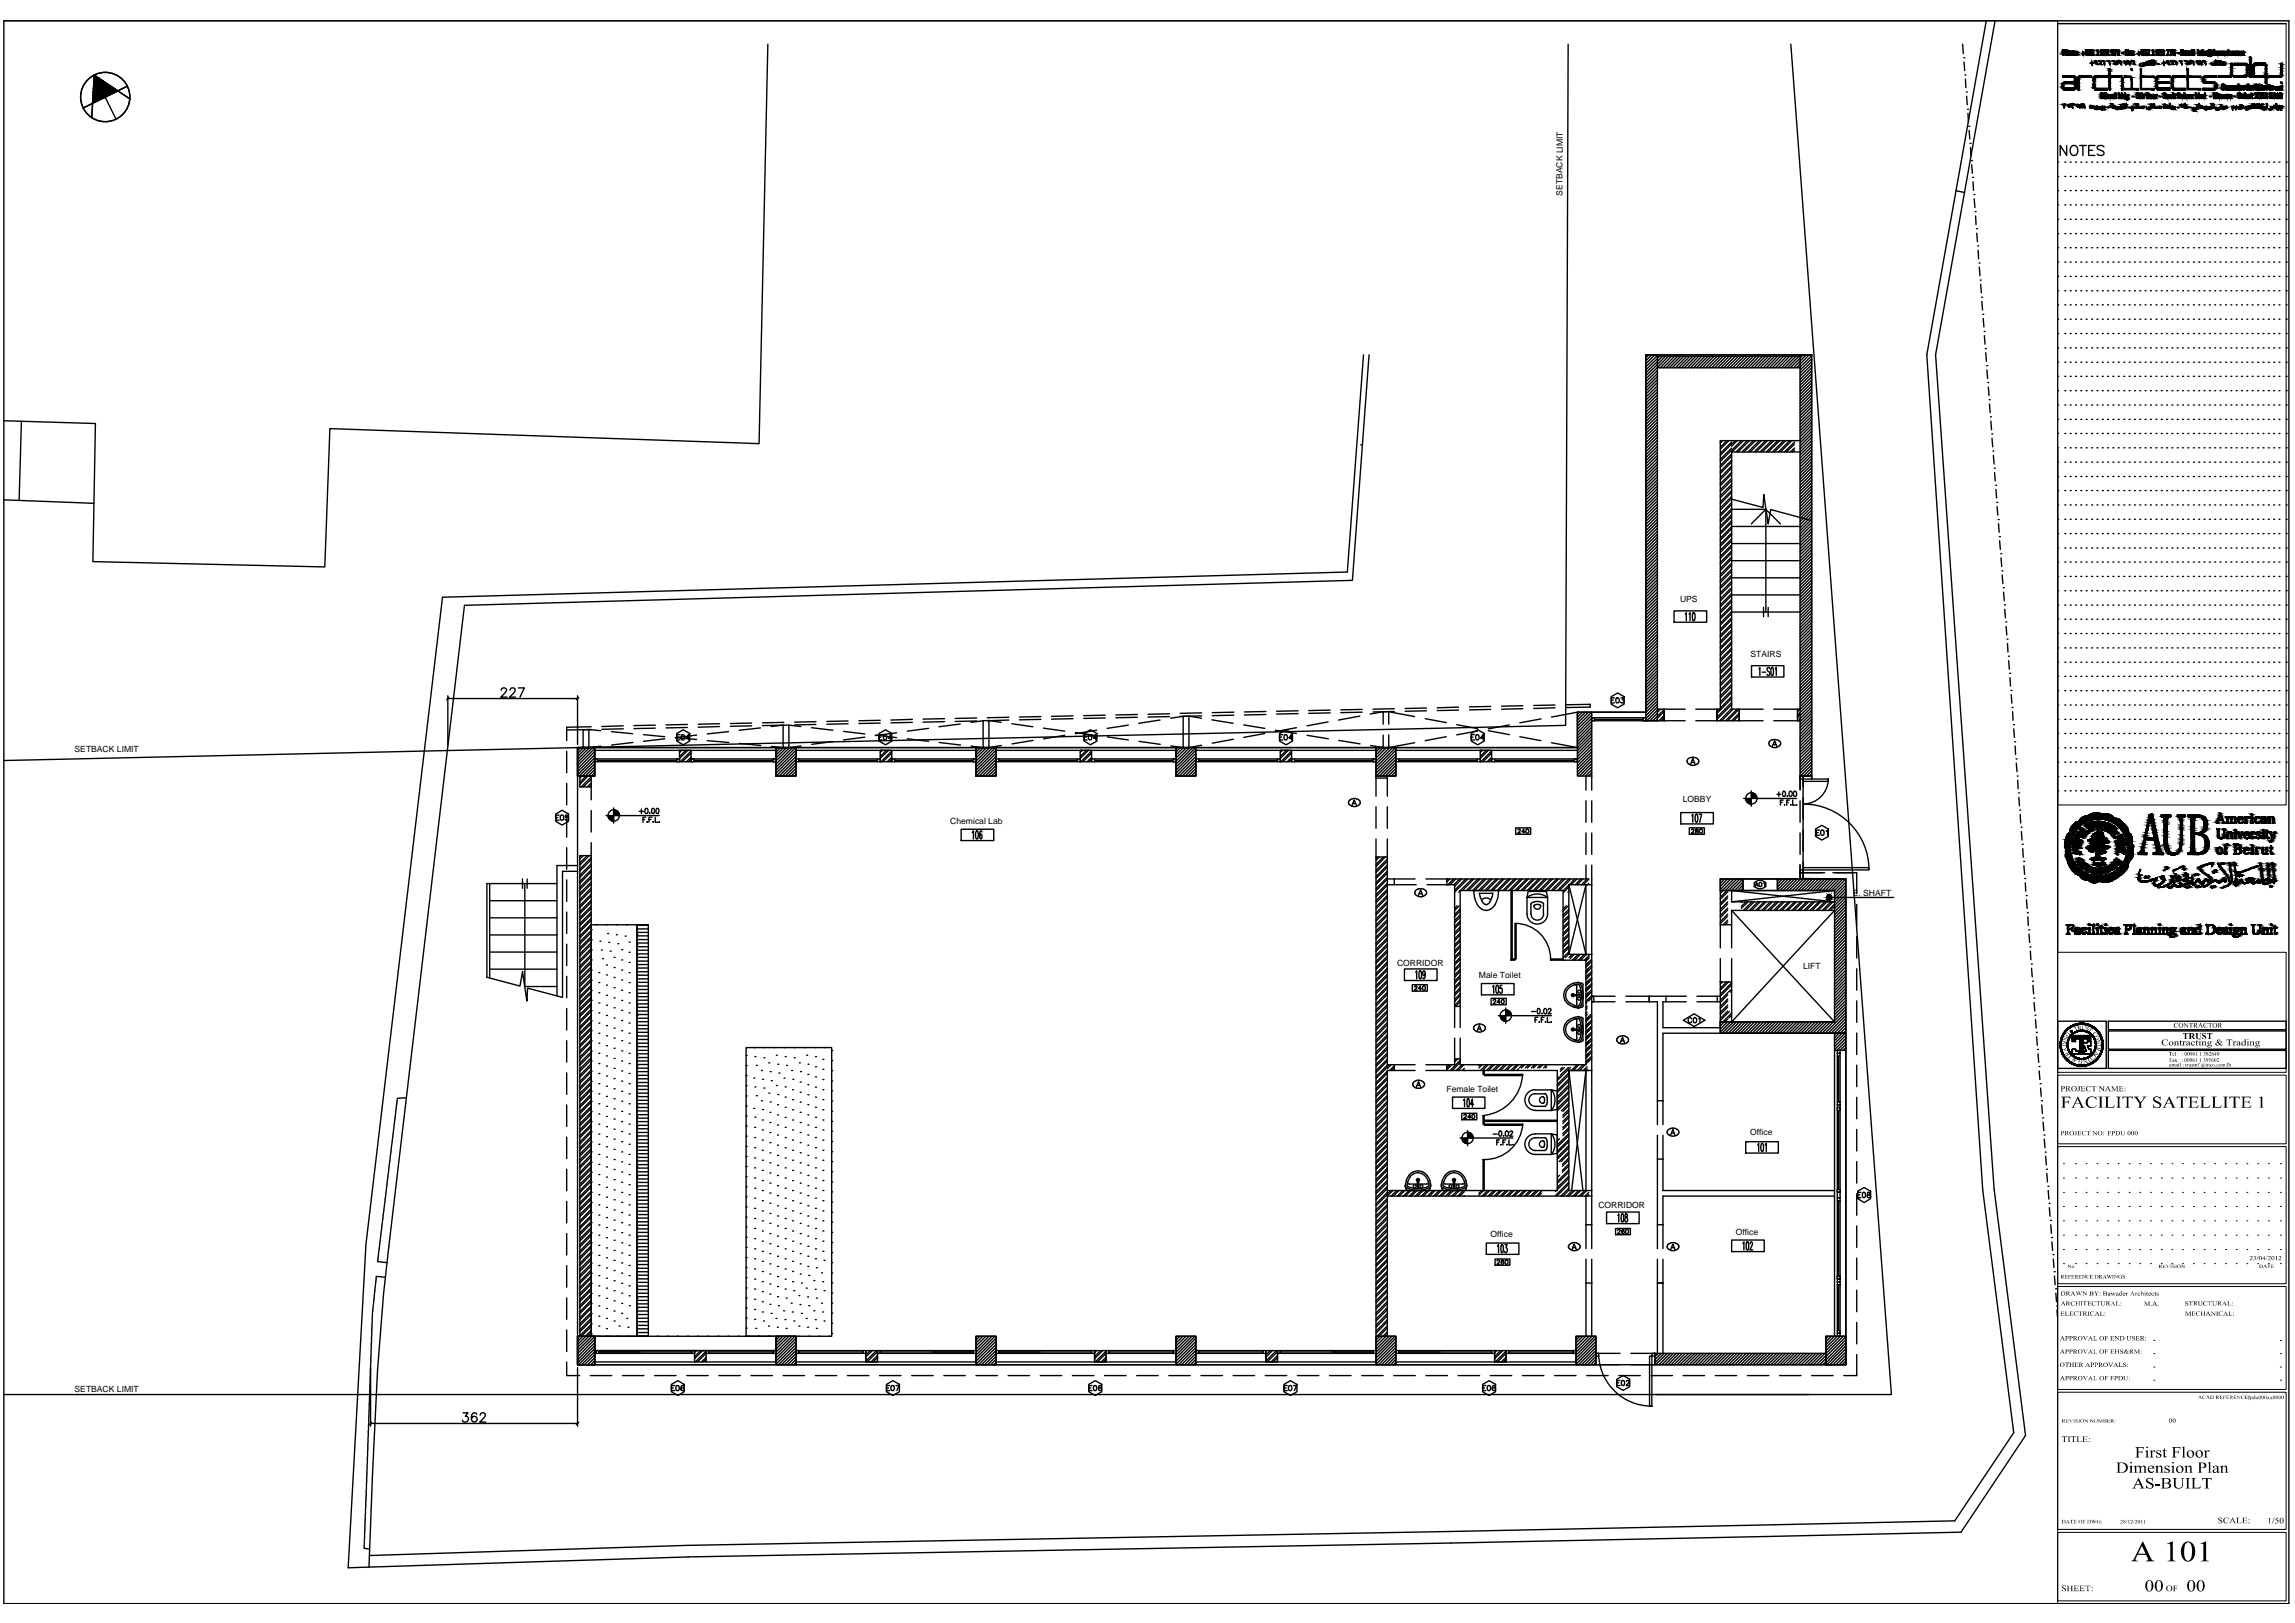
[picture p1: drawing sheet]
<svg xmlns="http://www.w3.org/2000/svg" width="420mm" height="297mm" viewBox="0 0 420 297" stroke-linecap="round" stroke-linejoin="round" font-family="sans-serif">
<defs><g id="words">
<g font-size="1.6">
<text x="286" y="35.8" transform="rotate(-90 286 35.8)">SETBACK LIMIT</text>
<text x="307.6" y="110.2">UPS</text>
<text x="320.5" y="120.3">STAIRS</text>
<text x="13.7" y="137.6">SETBACK LIMIT</text>
<text x="308.1" y="146.8">LOBBY</text>
<text x="174" y="150.7">Chemical Lab</text>
<text x="339.2" y="164">E. SHAFT</text>
<text x="255.8" y="176.7">CORRIDOR</text>
<text x="270.7" y="179.1">Male Toilet</text>
<text x="330.1" y="177.3">LIFT</text>
<text x="264.8" y="199.9">Female Toilet</text>
<text x="320.4" y="207.8">Office</text>
<text x="292.6" y="221">CORRIDOR</text>
<text x="272.9" y="226.3">Office</text>
<text x="317.8" y="226">Office</text>
<text x="13.7" y="254.7">SETBACK LIMIT</text>
</g>
</g></defs>
<!-- layer: A-WALL-CMU-HACH -->
<g fill="none" stroke="#000" stroke-width=".25">
<path d="M315 80.6l-.1 .2M315.4 80.6l-.5 .5M316.1 80.6l-1.2 1.3M316.5 80.6l-1.6 1.6M317 97.5l-2.1 2.1M317 98.6l-2.1 2.1M317 99.7l-2.1 2.1M317 97.9l-2.1 2.1M317 80.9l-2.1 2.1M317 82l-2.1 2.1M317 83.1l-2.1 2.1M317 84.2l-2.1 2.1"/>
<path d="M317 85.3l-2.1 2.1M317 86.4l-2.1 2.1M317 87.5l-2.1 2.1M317 88.6l-2.1 2.1M317 89.7l-2.1 2.2M317 90.8l-2.1 2.2M317 92l-2.1 2.1M317 93.1l-2.1 2.1M317 94.2l-2.1 2.1M317 95.3l-2.1 2.1M317 96.4l-2.1 2.1M317 81.2l-2.1 2.2"/>
<path d="M317 82.4l-2.1 2.1M317 83.5l-2.1 2.1M317 84.6l-2.1 2.1M317 85.7l-2.1 2.1M317 86.8l-2.1 2.1M317 87.9l-2.1 2.1M317 89l-2.1 2.1M317 90.1l-2.1 2.1M317 91.2l-2.1 2.1M317 92.3l-2.1 2.1M317 93.5l-2.1 2M317 94.6l-2.1 2"/>
<path d="M317 95.7l-2.1 2M317 96.8l-2.1 2.1M317 99l-2.1 2.1M317.7 80.6l-.7 .7M318 80.6l-1 1.1M318.8 80.6l-1.8 1.8M319.2 80.6l-2.1 2.1M319.9 80.6l-2.1 2.1M320.3 80.6l-2.1 2.1M321 80.6l-2.1 2.1M321.4 80.6l-2.1 2.1M322.1 80.6l-2.1 2.1"/>
<path d="M322.5 80.6l-2.1 2.1M323.2 80.6l-2.1 2.1M323.6 80.6l-2.1 2.1M324.3 80.6l-2.1 2.1M324.7 80.6l-2.1 2.1M325.4 80.6l-2 2.1M325.8 80.6l-2.1 2.1M326.5 80.6l-2 2.1M326.9 80.6l-2 2.1M327.6 80.6l-2 2.1M328 80.6l-2 2.1M328.5 80.9l-1.8 1.8"/>
<path d="M328.5 82l-.7 .7M328.5 81.3l-1.4 1.4M328.5 82.4l-.3 .3M317 103.1l-2.1 2.1M317 104.2l-2.1 2.1M317 105.3l-2.1 2.1M317 114.2l-2.1 2M317 115.3l-2.1 2M317 119.7l-2.1 2.1M317 100.1l-2.1 2.1M317 101.2l-2.1 2.1M317 105.7l-2.1 2"/>
<path d="M317 106.8l-2.1 2M317 107.9l-2.1 2.1M317 113.4l-2.1 2.1M317 115.7l-2.1 2M317 116.8l-2.1 2M317 119l-2.1 2.1M317 100.8l-2.1 2.2M317 101.9l-2.1 2.2M317 106.4l-2.1 2.1M317 107.5l-2.1 2.1M317 108.6l-2.1 2.1M317 109.7l-2.1 2.1"/>
<path d="M317 110.8l-2.1 2.1M317 111.9l-2.1 2.1M317 113.1l-2.1 2M317 116.4l-2.1 2.1M317 117.5l-2.1 2.1M317 118.6l-2.1 2.1M317 102.3l-2.1 2.1M317 103.4l-2.1 2.1M317 104.6l-2.1 2M317 109l-2.1 2.1M317 110.1l-2.1 2.1M317 111.2l-2.1 2.1"/>
<path d="M317 112.3l-2.1 2.1M317 114.6l-2.1 2M317 117.9l-2.1 2.1M124.4 137.3h.1M124.8 137.3l-.4 .4M125.5 137.3l-1.1 1.2M125.9 137.3l-1.5 1.5M126.5 137.5l-1.9 1.9M126.5 138.6l-.8 .8M126.5 137.8l-1.6 1.6M126.5 138.9l-.4 .5M161.1 137.3h.1"/>
<path d="M161.5 137.3l-.4 .4M162.3 137.3l-1.2 1.2M162.7 137.3l-1.6 1.5M163.3 137.5l-2 1.9M163.3 138.6l-.9 .8M163.3 137.8l-1.6 1.6M163.3 138.9l-.5 .5M197.8 137.3h.1M198.1 137.3l-.3 .4M198.9 137.3l-1.1 1.2M199.2 137.3l-1.4 1.5M199.8 137.5l-1.9 1.9"/>
<path d="M199.8 138.6l-.8 .8M199.8 137.8l-1.5 1.6M199.8 138.9l-.4 .5M234.4 137.3h.1M234.8 137.3l-.4 .4M235.5 137.3l-1.1 1.2M235.9 137.3l-1.5 1.5M236.5 137.5l-2 1.9M236.5 138.6l-.8 .8M236.5 137.8l-1.6 1.6M236.5 138.9l-.5 .5M271 137.3h.1"/>
<path d="M271.4 137.3l-.4 .4M272.1 137.3l-1.1 1.2M272.5 137.3l-1.5 1.5M273.1 137.5l-2 1.9M273.1 138.6l-.9 .8M273.1 137.8l-1.6 1.6M273.1 138.9l-.5 .5M303.6 129.8l-.2 .2M304 129.8l-.6 .5M304.7 130.2l-1.3 1.2M304.7 129.8l-1.3 1.3M304.7 130.9l-1 1"/>
<path d="M304.7 131.3l-.6 .6M314.7 129.8l-.4 .4M317 120.8l-2.1 2.1M317 124.5l-2.1 2.1M317 121.9l-2.1 2.1M317 123l-2.1 2.1M317 124.2l-2.1 2M317 125.3l-2.1 2M317 126.4l-2.1 2M317 127.5l-2.1 2.1M317 128.6l-2.7 2.7M317 129.7l-2.2 2.2"/>
<path d="M317 120.1l-2.1 2.1M317 121.2l-2.1 2.1M317 122.3l-2.1 2.1M317 123.4l-2.1 2.1M317 125.6l-2.1 2.1M317 126.7l-2.1 2.1M317 127.8l-2.7 2.8M317 128.9l-2.7 2.8M317.3 129.8l-2.1 2.1M318 129.8l-2.1 2.1M318.4 129.8l-2.1 2.1M318.4 130.5l-1.4 1.4"/>
<path d="M318.4 130.9l-1 1M318.4 131.6l-.2 .3M329.1 129.8h.1M329.5 129.8l-.4 .4M329.6 130.5l-.5 .4M329.6 131.6l-.3 .3M329.6 130.8l-.5 .5M106.2 142v.1M106.4 156.6l-.2 .2M106.5 142l-.3 .5M106.8 156.6l-.6 .6M107.3 142l-1.1 1.2"/>
<path d="M107.5 156.6l-1.3 1.3M107.6 142l-1.4 1.6M107.9 156.6l-1.7 1.7M108.2 157l-2 2.1M108.2 158.1l-2 2.1M108.2 159.2l-2 2.1M108.2 157.4l-2 2M108.2 158.5l-2 2.1M108.2 159.6l-2 2.1M108.2 142.2l-1.8 1.8M108.2 143.3l-.7 .7M108.2 142.6l-1.4 1.4"/>
<path d="M108.2 143.7l-.3 .3M252.1 156.8l-.2 .3M252.5 156.8l-.6 .7M253.3 156.8l-1.4 1.4M253.6 156.8l-1.7 1.8M254 157.2l-2.1 2.1M254 158.3l-2.1 2.1M254 159.4l-2.1 2.1M254 157.6l-2.1 2.1M254 158.7l-2.1 2.1M254 159.8l-2.1 2.1M108.2 160.3l-2 2.1"/>
<path d="M108.2 161.4l-2 2.1M108.2 162.5l-2 2.1M108.2 163.6l-2 2.1M108.2 164.8l-2 2M108.2 165.9l-2 2M108.2 167l-2 2M108.2 168.1l-2 2.1M108.2 169.2l-2 2.1M108.2 170.3l-2 2.1M108.2 171.4l-2 2.1M108.2 172.5l-2 2.1M108.2 173.6l-2 2.1"/>
<path d="M108.2 174.7l-2 2.1M108.2 175.9l-2 2M108.2 177l-2 2M108.2 178.1l-2 2M108.2 179.2l-2 2.1M108.2 160.7l-2 2.1M108.2 161.8l-2 2.1M108.2 162.9l-2 2.1M108.2 164l-2 2.1M108.2 165.1l-2 2.1M108.2 166.2l-2 2.1M108.2 167.3l-2 2.1"/>
<path d="M108.2 168.4l-2 2.1M108.2 169.5l-2 2.2M108.2 170.6l-2 2.2M108.2 171.8l-2 2.1M108.2 172.9l-2 2.1M108.2 174l-2 2.1M108.2 175.1l-2 2.1M108.2 176.2l-2 2.1M108.2 177.3l-2 2.1M108.2 178.4l-2 2.1M108.2 179.5l-2 2.1M254 160.6l-2.1 2"/>
<path d="M254 161.7l-2.1 2M254 162.8l-2.1 2M254 163.9l-2.1 2.1M254 165l-2.1 2.1M254 166.1l-2.1 2.1M254 167.2l-2.1 2.1M254 168.3l-2.1 2.1M254 169.4l-2.1 2.1M254 170.5l-2.1 2.1M254 171.7l-2.1 2M254 172.8l-2.1 2M254 173.9l-2.1 2"/>
<path d="M254 175l-2.1 2.1M254 176.1l-2.1 2.1M254 177.2l-2.1 2.1M254 178.3l-2.1 2.1M254 179.4l-2.1 2.1M254 160.9l-2.1 2.1M254 162l-2.1 2.1M254 163.2l-2.1 2M254 164.3l-2.1 2M254 165.4l-2.1 2M254 166.5l-2.1 2.1M254 167.6l-2.1 2.1"/>
<path d="M254 168.7l-2.1 2.1M254 169.8l-2.1 2.1M254 170.9l-2.1 2.1M254 172l-2.1 2.1M254 173.1l-2.1 2.1M254 174.2l-2.1 2.1M254 175.3l-2.1 2.1M254 176.4l-2.1 2.2M254 177.5l-2.1 2.2M254 178.7l-2.1 2.1M254 179.8l-2.1 2.1M265 160.9l-.1 .1"/>
<path d="M265.4 160.9l-.5 .5M266.1 160.9l-1 1M266.5 160.9l-1 1M266.8 165.8l-.5 .5M267.2 165.8l-.9 .8M267.2 160.9l-1 1M267.3 163l-.2 .3M267.3 166.3l-1 1.1M267.3 167.4l-1 1.1M267.3 168.6l-1 1M267.3 169.7l-1 1M267.3 170.8l-1 1"/>
<path d="M267.3 171.9l-1 1M267.3 173l-1 1M267.3 174.1l-1 1M267.3 175.2l-1 1.1M267.3 176.3l-1 1.1M267.3 177.4l-1 1.1M267.3 178.5l-1 1.1M267.3 179.7l-1 1M267.3 166.7l-1 1.1M267.3 167.8l-1 1.1M267.3 168.9l-1 1.1M267.3 170.1l-1 1"/>
<path d="M267.3 171.2l-1 1M267.3 172.3l-1 1M267.3 173.4l-1 1M267.3 174.5l-1 1M267.3 175.6l-1 1M267.3 176.7l-1 1M267.3 177.8l-1 1.1M267.3 178.9l-1 1.1M267.6 160.9l-1.3 1.3M268.3 160.9l-2 2M268.7 160.9l-2.4 2.4M269.5 160.9l-2.1 2.1"/>
<path d="M269.8 160.9l-2.1 2.1M270.6 160.9l-2.1 2.1M271 160.9l-2.2 2.1M271.7 160.9l-2.1 2.1M272.1 160.9l-2.2 2.1M272.8 160.9l-2.1 2.1M273.2 160.9l-2.1 2.1M273.9 160.9l-2.1 2.1M274.3 160.9l-2.1 2.1M275 160.9l-2.1 2.1M275.4 160.9l-2.1 2.1M276.1 160.9l-2 2.1"/>
<path d="M276.5 160.9l-2.1 2.1M277.2 160.9l-2 2.1M277.6 160.9l-2.1 2.1M278.3 160.9l-2 2.1M278.7 160.9l-2.1 2.1M279.5 160.9l-2.1 2.1M279.8 160.9l-2.1 2.1M280.6 160.9l-2.1 2.1M281 160.9l-2.2 2.1M281.7 160.9l-2.1 2.1M282.1 160.9l-2.2 2.1M282.8 160.9l-2.1 2.1"/>
<path d="M283.2 160.9l-2.1 2.1M283.9 160.9l-2.1 2.1M284.3 160.9l-2.1 2.1M285 160.9l-2.1 2.1M285.4 160.9l-2.1 2.1M286.1 160.9l-2.1 2.1M286.5 160.9l-2.1 2.1M286.8 165.8l-.6 .6M287.1 165.8l-.9 1M287.2 163.1l-.2 .2M287.2 162.3l-.9 1M287.2 160.9l-2.1 2.1"/>
<path d="M287.2 162l-1 1M287.2 166.4l-1 1.1M287.2 167.6l-1 1M287.2 168.7l-1 1M287.2 169.8l-1 1M287.2 170.9l-1 1M287.2 172l-1 1M287.2 173.1l-1 1M287.2 174.2l-1 1.1M287.2 166.8l-1 1.1M287.2 167.9l-1 1.1M287.2 169l-1 1.1"/>
<path d="M287.2 170.1l-1 1.1M287.2 171.2l-1 1.1M287.2 172.3l-1 1.1M287.2 173.4l-1 1.1M287.2 174.6l-.7 .7M287.6 160.9l-2.1 2.1M287.9 174.7l-.6 .6M288.2 174.7l-.7 .7M288.3 160.9l-1 1M288.7 160.9l-1.1 1M289 174.7l-1.1 1M289.3 174.7l-1 1"/>
<path d="M289.4 160.9l-1 1M289.8 160.9l-1.1 1M290.1 174.7l-1.1 1M290.4 174.7l-1 1M290.6 160.9l-1.1 1M290.9 161.7l-.3 .2M290.9 175l-.8 .7M290.9 160.9l-1 1M290.9 175.3l-.5 .6 .5-.6M290.9 174.9l-.5 .6M291.2 175.7l-.8 .9 .5-.5M291.4 176.7l-1 1"/>
<path d="M291.4 177.8l-1 1 .5-.5M291.4 178.9l-1 1 .5-.5M291.4 175.9l-1 1.1 .5-.6M291.4 177l-1 1.1 .5-.6M291.4 178.1l-1 1.1M291.4 179.2l-1 1.1M315 179.7h-.1M315.1 163l-.2 .1M315.4 179.7l-.5 .4M315.5 163l-.6 .5M316.1 179.7l-1.2 1.2M316.2 163l-1.3 1.2"/>
<path d="M316.3 164l-1.4 1.4M316.3 165.1l-1.4 1.4M316.3 166.2l-1.4 1.4M316.3 167.3l-1.4 1.4M316.3 168.4l-.8 .8M316.3 163.2l-1.4 1.4M316.3 164.3l-1.4 1.4M316.3 165.4l-1.4 1.4M316.3 166.5l-1.4 1.4M316.3 167.7l-1.4 1.3M316.3 168.8l-.5 .4M316.5 179.7l-1.6 1.5"/>
<path d="M317 179.9l-2.1 2.1M318.9 165.1h-.1M319.6 165.1l-.8 .8M320 165.1l-1.2 1.1M320.7 165.1l-1.5 1.5M321.1 165.1l-1.5 1.5M321.8 165.1l-1.5 1.5M322.2 165.1l-1.5 1.5M323 165.1l-1.6 1.5M323.3 165.1l-1.5 1.5M324.1 165.1l-1.6 1.5M324.5 165.1l-1.6 1.5"/>
<path d="M325.2 165.1l-1.6 1.5M325.6 165.1l-1.6 1.5M326.3 165.1l-1.6 1.5M326.7 165.1l-1.6 1.5M327.4 165.1l-1.6 1.5M327.8 165.1l-1.6 1.5M328.5 165.1l-1.5 1.5M328.9 165.1l-1.6 1.5M329.6 165.1l-1.5 1.5M330 165.1l-1.5 1.5M330.7 165.1l-1.5 1.5M331.1 165.1l-1.5 1.5"/>
<path d="M331.8 165.1l-1.5 1.5M332.2 165.1l-1.5 1.5M333 165.1l-1.6 1.5M333.3 165.1l-1.5 1.5M334.1 165.1l-1.6 1.5M334.5 165.1l-1.6 1.5M335.2 165.1l-1.6 1.5M335.6 165.1l-1.6 1.5M335.8 166.6h.1M335.9 165.5l-1.2 1.1M335.9 165.9l-.8 .7M108.2 188.1l-2 2"/>
<path d="M108.2 180.3l-2 2.1M108.2 181.4l-2 2.1M108.2 182.5l-2 2.1M108.2 183.6l-2 2.1M108.2 184.7l-2 2.1M108.2 185.8l-2 2.1M108.2 186.9l-2 2.1M108.2 189.1l-2 2.2M108.2 190.2l-2 2.2M108.2 191.4l-2 2.1M108.2 192.5l-2 2.1M108.2 193.6l-2 2.1"/>
<path d="M108.2 194.7l-2 2.1M108.2 195.8l-2 2.1M108.2 196.9l-2 2.1M108.2 198l-2 2.1M108.2 199.1l-2 2.1M108.2 180.6l-2 2.2M108.2 181.7l-2 2.2M108.2 182.9l-2 2.1M108.2 184l-2 2.1M108.2 185.1l-2 2.1M108.2 186.2l-2 2.1M108.2 187.3l-2 2.1"/>
<path d="M108.2 188.4l-2 2.1M108.2 189.5l-2 2.1M108.2 190.6l-2 2.1M108.2 191.7l-2 2.1M108.2 192.8l-2 2.1M108.2 194l-2 2M108.2 195.1l-2 2M108.2 196.2l-2 2.1M108.2 197.3l-2 2.1M108.2 198.4l-2 2.1M108.2 199.5l-2 2.1M254 180.5l-2.1 2.1"/>
<path d="M254 181.6l-2.1 2.1M254 182.8l-2.1 2M254 183.9l-2.1 2M254 185l-2.1 2M254 186.1l-2.1 2.1M254 187.2l-2.1 2.1M254 188.3l-2.1 2.1M254 189.4l-2.1 2.1M254 190.5l-2.1 2.1M254 191.6l-2.1 2.1M254 192.7l-2.1 2.1M254 193.8l-2.1 2.1"/>
<path d="M254 194.9l-2.1 2.1M254 196l-2.1 2.2M254 197.1l-2.1 2.2M254 198.3l-2.1 2.1M254 199.4l-2.1 2.1M254 180.9l-2.1 2.1M254 182l-2.1 2.1M254 183.1l-2.1 2.1M254 184.2l-2.1 2.1M254 185.3l-2.1 2.1M254 186.4l-2.1 2.1M254 187.5l-2.1 2.2"/>
<path d="M254 188.6l-2.1 2.2M254 189.8l-2.1 2.1M254 190.9l-2.1 2.1M254 192l-2.1 2.1M254 193.1l-2.1 2.1M254 194.2l-2.1 2.1M254 195.3l-2.1 2.1M254 196.4l-2.1 2.1M254 197.5l-2.1 2.1M254 198.6l-2.1 2.1M254 199.7l-2.1 2.1M254.3 194.9l-.3 .3"/>
<path d="M254.7 194.9l-.7 .7M255.3 195.1l-.9 .8M255.3 195.4l-.6 .5M265.4 194.9l-.5 .5M265.8 194.9l-.9 .9M266.5 193.8l-.2 .2M266.9 193.8l-.6 .6M267.3 183.3l-.8 .9M267.3 180.8l-1 1M267.3 181.9l-1 1M267.3 183l-1 1M267.3 184.1l-.1 .1"/>
<path d="M267.3 194.1l-1.8 1.8M267.3 180l-1 1.1M267.3 181.1l-1 1.1M267.3 182.2l-1 1.1M267.3 194.4l-1.4 1.5M267.7 194.9l-1.1 1M268 194.9l-1 1M268.1 195.9h.1M268.1 195.5l-.4 .4M271 194.9l-.3 .2M271.3 194.9l-.6 .6M272.1 194.9l-1.1 1"/>
<path d="M272.4 194.9l-1 1M273.2 194.9l-1.1 1M273.5 194.9l-1 1M274.3 194.9l-1.1 1M274.7 194.9l-1.1 1M275.4 194.9l-1.1 1M275.8 194.9l-1.1 1M276.5 194.9l-1 1M276.9 194.9l-1.1 1M277.7 194.9l-1.1 1M278 195.6l-.3 .3M278 194.9l-1 1"/>
<path d="M278.8 194.9l-.6 .6M279.1 194.9l-.6 .6M279.9 194.9l-.6 .6M280.2 194.9l-.6 .6M281 194.9l-.6 .6M281.3 194.9l-.6 .6M282.1 194.9l-.6 .6M282.4 194.9l-.6 .6M283.2 194.9l-.6 .6M283.2 195.2l-.2 .3M285.4 197.1l-.3 .3M286 195.4l-.3 .3"/>
<path d="M286.4 195.4l-.7 .7M287.1 195.4l-1.4 1.4M287.2 197.5l-2.1 2.1M287.2 198.6l-2.1 2.1M287.2 199l-2.1 2.1M287.2 196.4l-2.1 2.1M287.2 199.7l-2.1 2.1M287.2 196.8l-2.1 2M287.2 197.9l-2.1 2M287.5 195.4l-2.4 2.3M288.2 195.4l-.5 .5M288.7 194.9l-.4 .4"/>
<path d="M289.1 194.9l-1 1M289.8 194.9l-1 1M290.2 194.9l-1 1M290.3 195.5l-.4 .4M290.3 195.9h.1M290.6 195.2l-.2 .3M290.6 194.5l-.2 .2M290.6 195.6l-.2 .2M290.6 184.2l-.2 .2M290.6 185.3l-.2 .2M290.6 185.6l-.2 .2M290.6 183.4l-.2 .2"/>
<path d="M290.6 184.5l-.2 .2M291.2 185.7l-.8 .9 .5-.5M291.4 188.9l-1 1 .5-.5M291.4 188.1l-1 1.1 .5-.6M291.4 186.6l-1 1.1M291.4 187.7l-1 1.1M291.4 191.1l-1 1.1 .5-.6M291.4 192.2l-1 1.1M291.4 193.3l-1 1.1M291.4 187l-1 1.1 .5-.6M291.4 189.2l-1 1.1M291.4 192.6l-1 1 .5-.5"/>
<path d="M291.4 193.7l-.7 .7 .2-.2M291.4 180l-1 1.1 .5-.6M291.4 181.1l-1 1.1 .5-.6M291.4 182.2l-1 1.1M291.4 190l-1 1 .5-.5M291.4 180.4l-1 1 .5-.5M291.4 181.5l-1 1 .5-.5M291.4 182.6l-.6 .6 .1-.1M291.4 185.9l-1 1 .5-.5M291.4 190.4l-1 1 .5-.5M291.4 191.5l-1 1 .5-.5M316.3 181.7l-1.4 1.4"/>
<path d="M316.3 182.8l-1.4 1.4M316.3 183.9l-1.4 1.4M316.3 185l-1.4 1.4M316.3 182.1l-1.4 1.4M316.3 183.2l-1.4 1.4M316.3 184.3l-1.4 1.4M316.3 186.5l-.5 .5M316.6 185.1l-1.7 1.7M317 181l-.6 .6M317 185.4l-1.6 1.6M317 180.3l-2.1 2M317 181.4l-.2 .2"/>
<path d="M317 185.8l-.5 .5M336.1 189.1l-.2 .3M336.6 189.1l-.7 .8M337.2 189.1l-1.3 1.4M337.8 189.1l-1.9 1.9M337.9 189.5l-2 2.1M337.9 190l-2 2.1M337.9 190.6l-1.6 1.6M337.9 191.1l-1.1 1.1M337.9 191.7l-.5 .5M108.2 200.2l-2 2.2M108.2 201.3l-2 2.2"/>
<path d="M108.2 202.5l-2 2.1M108.2 203.6l-2 2.1M108.2 204.7l-2 2.1M108.2 205.8l-2 2.1M108.2 206.9l-2 2.1M108.2 208l-2 2.1M108.2 209.1l-2 2.1M108.2 210.2l-2 2.1M108.2 211.3l-2 2.1M108.2 212.4l-2 2.1M108.2 213.6l-2 2M108.2 214.7l-2 2"/>
<path d="M108.2 215.8l-2 2.1M108.2 216.9l-2 2.1M108.2 218l-2 2.1M108.2 219.1l-2 2.1M108.2 200.6l-2 2.1M108.2 201.7l-2 2.1M108.2 202.8l-2 2.1M108.2 204l-2 2M108.2 205.1l-2 2M108.2 206.2l-2 2M108.2 207.3l-2 2.1M108.2 208.4l-2 2.1"/>
<path d="M108.2 209.5l-2 2.1M108.2 210.6l-2 2.1M108.2 211.7l-2 2.1M108.2 212.8l-2 2.1M108.2 213.9l-2 2.1M108.2 215.1l-2 2M108.2 216.2l-2 2M108.2 217.3l-2 2M108.2 218.4l-2 2.1M108.2 219.5l-2 2.1M254 200.5l-2.1 2.1M254 201.6l-2.1 2.1"/>
<path d="M254 202.7l-2.1 2.1M254 203.8l-2.1 2.1M254 204.9l-2.1 2.1M254 206l-2.1 2.1M254 207.1l-2.1 2.2M254 208.2l-2.1 2.2M254 209.4l-2.1 2.1M254 210.5l-2.1 2.1M254 211.6l-2.1 2.1M254 212.7l-2.1 2.1M254 213.8l-2.1 2.1M254 214.9l-2.1 2.1"/>
<path d="M254 216l-2.1 2.1M254 217.1l-2.1 2.1M254 218.2l-2.1 2.1M254 219.3l-2.1 2.1M254 200.9l-2.1 2M254 202l-2.1 2M254 203.1l-2.1 2.1M254 204.2l-2.1 2.1M254 205.3l-2.1 2.1M254 206.4l-2.1 2.1M254 207.5l-2.1 2.1M254 208.6l-2.1 2.1"/>
<path d="M254 209.7l-2.1 2.1M254 210.9l-2.1 2M254 212l-2.1 2M254 213.1l-2.1 2M254 214.2l-2.1 2.1M254 215.3l-2.1 2.1M254 216.4l-2.1 2.1M254 217.5l-2.1 2.1M254 218.6l-2.1 2.1M254 219.7l-2.1 2.1M254.6 217.9l-.6 .6M255 217.9l-1 1"/>
<path d="M255.7 217.9l-1 1M256.1 217.9l-1.1 1M256.8 217.9l-1 1M257.2 217.9l-1.1 1M258 217.9l-1.1 1M258.3 217.9l-1 1M259.1 217.9l-1.1 1M259.4 217.9l-1 1M260.2 217.9l-1.1 1M260.5 217.9l-1 1M261.3 217.9l-1.1 1M261.6 217.9l-1 1"/>
<path d="M262.4 217.9l-1 1M262.7 217.9l-1 1M263.5 217.9l-1 1M263.8 217.9l-1 1M264.6 217.9l-1 1M265 217.9l-1.1 1M265.7 217.9l-1 1M266.1 217.9l-1.1 1M266.8 217.9l-1 1M267.2 217.9l-1.1 1M267.9 217.9l-1 1M268.1 218.8l-.1 .1"/>
<path d="M268.1 218.1l-.9 .8M271.3 217.9l-.6 .5M271.6 217.9l-.9 .8M272.4 217.9l-1.1 1M272.7 217.9l-1 1M273.5 217.9l-1.1 1M273.8 217.9l-1 1M274.6 217.9l-1.1 1M274.9 217.9l-1 1M275.7 217.9l-1.1 1M276.1 217.9l-1.1 1M276.8 217.9l-1.1 1"/>
<path d="M277.2 217.9l-1.1 1M277.9 217.9l-1 1M278.3 217.9l-1.1 1M279 217.9l-1 1M279.4 217.9l-1 1M280.1 217.9l-1 1M280.5 217.9l-1 1M281.2 217.9l-1 1M281.6 217.9l-1 1M282.2 218l-.9 .9M282.2 218.4l-.5 .5M284.9 217.9l-.1 .2"/>
<path d="M285.1 215.1h.1M285.1 208.4h.1M285.5 208.4l-.4 .4M285.5 215.1l-.4 .4M287.2 206.4l-1.1 1.1M287.2 208.6l-2.1 2.1M287.2 209.7l-2.1 2.1M287.2 211.9l-1.2 1.2M287.2 213l-1.2 1.2M287.2 214.1l-2.1 2.1M287.2 200.1l-2.1 2.1M287.2 202.3l-1.1 1.1"/>
<path d="M287.2 203.4l-1.1 1.1M287.2 204.5l-1.1 1.1M287.2 205.6l-1.1 1.1M287.2 210.1l-2.1 2.1M287.2 211.2l-1.4 1.4M287.2 215.6l-2.1 2.1M287.2 200.8l-2.1 2.1M287.2 201.9l-1.3 1.4M287.2 203l-1.1 1.1M287.2 204.1l-1.1 1.1M287.2 205.3l-1.1 1.1M287.2 207.5l-2.1 2.1"/>
<path d="M287.2 210.8l-1.8 1.8M287.2 215.3l-2.1 2M287.2 216.4l-2.4 2.4M287.2 217.5l-1.5 1.4M287.2 201.2l-2.1 2.1M287.2 206.8l-1.1 1.1M287.2 207.9l-2.1 2M287.2 209l-2.1 2M287.2 212.3l-1.2 1.1M287.2 213.4l-1.2 1.1M287.2 214.5l-2.1 2.1M287.2 216.7l-2.2 2.2"/>
<path d="M287.2 217.8l-1.1 1.1M287.9 217.9l-1.1 1M288.3 217.9l-1.1 1M289 217.9l-1 1M289.4 217.9l-1.1 1M290.1 217.9l-1 1M290.5 217.9l-1 1M290.9 218.2l-.7 .7M290.9 218.6l-.3 .3M108.2 220.2l-2 2.1M108.2 221.3l-2 2.1M108.2 222.4l-2 2.1"/>
<path d="M108.2 223.6l-2 2M108.2 224.7l-2 2M108.2 225.8l-2 2M108.2 226.9l-2 2.1M108.2 228l-2 2.1M108.2 229.1l-2 2.1M108.2 230.2l-2 2.1M108.2 231.3l-2 2.1M108.2 232.4l-2 2.1M108.2 233.5l-2 2.1M108.2 234.7l-2 2M108.2 235.8l-2 2"/>
<path d="M108.2 236.9l-2 2M108.2 238l-2 2.1M108.2 239.1l-2 2.1M108.2 220.6l-2 2.1M108.2 221.7l-2 2.1M108.2 222.8l-2 2.1M108.2 223.9l-2 2.1M108.2 225l-2 2.1M108.2 226.1l-2 2.1M108.2 227.2l-2 2.1M108.2 228.3l-2 2.2M108.2 229.4l-2 2.2"/>
<path d="M108.2 230.6l-2 2.1M108.2 231.7l-2 2.1M108.2 232.8l-2 2.1M108.2 233.9l-2 2.1M108.2 235l-2 2.1M108.2 236.1l-2 2.1M108.2 237.2l-2 2.1M108.2 238.3l-2 2.1M108.2 239.4l-2 2.2M254 220.5l-2.1 2M254 221.6l-2.1 2M254 222.7l-2.1 2"/>
<path d="M254 223.8l-2.1 2.1M254 224.9l-2.1 2.1M254 226l-2.1 2.1M254 227.1l-2.1 2.1M254 228.2l-2.1 2.1M254 229.3l-2.1 2.1M254 230.5l-2.1 2M254 231.6l-2.1 2M254 232.7l-2.1 2M254 233.8l-2.1 2.1M254 234.9l-2.1 2.1M254 236l-2.1 2.1"/>
<path d="M254 237.1l-2.1 2.1M254 238.2l-2.1 2.1M254 239.3l-2.1 2.1M254 220.8l-2.1 2.1M254 222l-2.1 2M254 223.1l-2.1 2M254 224.2l-2.1 2M254 225.3l-2.1 2.1M254 226.4l-2.1 2.1M254 227.5l-2.1 2.1M254 228.6l-2.1 2.1M254 229.7l-2.1 2.1"/>
<path d="M254 230.8l-2.1 2.1M254 231.9l-2.1 2.1M254 233l-2.1 2.1M254 234.1l-2.1 2.1M254 235.2l-2.1 2.1M254 236.3l-2.1 2.2M254 237.4l-2.1 2.2M254 238.6l-2.1 2.1M254 239.7l-2.1 2.1M108.2 240.2l-2 2.1M108.2 241.3l-2 2.1M108.2 242.4l-2 2.1"/>
<path d="M108.2 243.5l-1 1.1M108.2 240.5l-2 2.2M108.2 241.7l-2 2.1M108.2 242.8l-1.7 1.8M108.2 243.9l-.6 .7M127.2 247.2h.1M127.5 247.2l-.3 .4M128.3 247.2l-1.1 1.1M128.6 247.2l-1.4 1.5M129.3 247.3l-2 2M129.3 248.4l-.9 .9M129.3 247.7l-1.6 1.6"/>
<path d="M129.3 248.8l-.5 .5M158.6 247.2h-.1M159.3 247.2l-.8 .8M159.7 247.2l-1.2 1.1M160.5 247.2l-2 1.9M160.6 248.5l-.8 .8M160.6 248.1l-1.1 1.2M160.6 249.2v.1M160.6 247.4l-1.9 1.9M200.4 247.2h.1M200.8 247.2l-.4 .4M201.5 247.2l-1.1 1.1"/>
<path d="M201.9 247.2l-1.5 1.5M202.5 247.3l-2 2M202.5 248.4l-.9 .9M202.5 247.7l-1.6 1.6M202.5 248.8l-.5 .5M231.8 247.2h.1M232.6 247.2l-.8 .8M232.9 247.2l-1.1 1.2M233.7 247.2l-1.9 1.9M233.9 248.1l-1.2 1.2M233.9 249.2l-.1 .1M233.9 247.4l-1.9 1.9"/>
<path d="M233.9 248.5l-.8 .8M254 240.4l-2.1 2.1M254 241.6l-2.1 2M254 242.7l-1.9 1.9M254 243.8l-.8 .8M254 240.8l-2.1 2.1M254 241.9l-2.1 2.1M254 243l-1.5 1.6M254 244.1l-.4 .5M273.6 247.2h.1M274 247.2l-.4 .4M274.7 247.2l-1.1 1.1"/>
<path d="M275.1 247.2l-1.5 1.5M275.7 247.3l-1.9 2M275.7 248.4l-.8 .9M275.7 247.7l-1.6 1.6M275.7 248.8l-.5 .5M303 247.7v.1M303.6 247.7l-.6 .6M304.2 247.7l-1.2 1.2M304.7 247.7l-1.7 1.7M305.3 247.7l-2.2 2.1M305.8 247.7l-2.1 2.1M306.4 247.7l-2.1 2.1"/>
<path d="M306.9 247.7l-2.1 2.1M307.5 247.7l-2.1 2.1M308 247.7l-2.1 2.1M308.6 247.7l-2.1 2.1M309.1 247.7l-2.1 2.1M309.7 247.7l-2.1 2.1M310.2 247.7l-2.1 2.1M310.8 247.7l-2.1 2.1M311.3 247.7l-2 2.1M311.9 247.7l-2.1 2.1M312.4 247.7l-2 2.1M313 247.7l-2.1 2.1"/>
<path d="M313.5 247.7l-2 2.1M314.1 247.7l-2.1 2.1M314.7 247.7l-2.1 2.1M315.2 247.7l-2.1 2.1M315.8 247.7l-2.1 2.1M316.3 247.7l-2.1 2.1M316.9 247.7l-2.1 2.1M317.4 247.7l-2 2.1M318 247.7l-2.1 2.1M318.5 247.7l-2 2.1M319.1 247.7l-2.1 2.1M319.7 247.7l-2.1 2.1"/>
<path d="M320.2 247.7l-2.1 2.1M320.8 247.7l-2.1 2.1M321.3 247.7l-2.1 2.1M321.9 247.7l-2.1 2.1M322.4 247.7l-2 2.1M323 247.7l-2.1 2.1M323.5 247.7l-2 2.1M324.1 247.7l-2.1 2.1M324.6 247.7l-2 2.1M325.2 247.7l-2.1 2.1M325.8 247.7l-2.1 2.1M326.3 247.7l-2.1 2.1"/>
<path d="M326.9 247.7l-2.1 2.1M327.4 247.7l-2 2.1M328 247.7l-2.1 2.1M328.5 247.7l-2 2.1M329.1 247.7l-2.1 2.1M329.6 247.7l-2 2.1M330.2 247.7l-2.1 2.1M330.8 247.7l-2.1 2.1M331.3 247.7l-2.1 2.1M331.9 247.7l-2.1 2.1M332.4 247.7l-2 2.1M333 247.7l-2.1 2.1"/>
<path d="M333.5 247.7l-2 2.1M334.1 247.7l-2.1 2.1M334.3 248.1l-1.7 1.7M334.3 248.6l-1.2 1.2M334.3 249.2l-.6 .6M334.3 249.7l-.1 .1"/>
</g>
<!-- layer: A-WALL-CMU -->
<g fill="none" stroke="#000" stroke-width=".25">
<path d="M329.6 80.6h-14.7v49.2h-.6v2.1h4.1v-2.1h-1.4v-47.1h12.6M124.4 137.3h2.1v2.1h-2.1zM161.1 137.3h2.2v2.1h-2.2zM197.8 137.3h2v2.1h-2zM234.4 137.3h2.1v2.1h-2.1zM271 137.3h2.1v2.1h-2.1zM303.4 129.8h1.3v2.1h-1.3M329.6 129.8h-.5v2.1h.5M106.2 142v2h2v-2M106.2 142h.1M108.3 142h.1M251.9 142v.4h2.1v-.4"/>
<path d="M254 160.9h1.3v1h-1.3M290.9 160.9h-26v1h1.4v22.3h1v-21.2h18.9v12.7h4.2v19.2h-23.1v-1.1h-1v1.1h-1.4v1h20.2v22h-31.1M291.4 160.9v1h-4.2v12.8h4.2v21.2h-4.2v22h4.2v1h-37.4M314.9 163v6.2h2.1v-2.6h18.9M317 163v2.1h18.9M319.1 160.9h6.3M319.1 163h6.3M314.9 187v-7.3h2.1v7.3M106.2 244.6v-88h2v88M106.2 249.8h.1M108.3 249.8h.1M127.2 247.2h2.1v2.1h-2.1z"/>
<path d="M158.5 247.2h2.1v2.1h-2.1zM158.5 247.2v2.1M160.6 247.2v2.1M200.4 247.2h2.1v2.1h-2.1zM200.4 247.2v2.1M202.5 247.2v2.1M231.8 247.2h2.1v2.1h-2.1zM231.8 247.2v2.1M233.9 247.2v2.1M251.9 244.6v-87.8h2.1v38.1h1.3v1h-1.3v48.7M273.6 247.2h2.1v2.1h-2.1zM273.6 247.2v2.1"/>
<path d="M275.7 247.2v2.1M303 247.7v2.1"/>
</g>
<!-- layer: A-EXTR-MAT2 -->
<g fill="none" stroke="#000" stroke-width=".25">
<path d="M108.9 137.3h33.2M108.9 136.8h33.2M145.7 137.3h33M145.7 136.8h33M182.4 137.3h32.9M182.4 136.8h32.9M218.9 137.3h33M218.9 136.8h33M255.6 137.3h33.2M255.6 136.8h33.2M291.4 130.3h9.9M335.9 192.2v52.4"/>
<path d="M337.9 192.2v52.4M108.9 249.3h18.3M108.9 249.8h33.2M129.3 249.3h12.8M145.7 249.3h33M145.7 249.8h33M181.8 249.8h33.5M182.4 249.3h32.9M218.9 249.3h33M218.9 249.8h33M255.6 249.3h32.9M255.6 249.8h32.9"/>
</g>
<!-- layer: A-EXTR-ABOV -->
<g fill="none" stroke="#000" stroke-width=".25">
<path d="M103.7 137.5v3.9M106.8 133.6l1-.1v3.3h-1zM107.8 133.5l2.2 .2M108.2 133l-4.5 .1v2.5M108.2 133.5l-4.5 .1M110 136.6l-2.2 .2M111.9 133.9l3.9 .4M114.1 132.8l-3.9 .2M114.1 133.4l-3.9 .1M115.9 135.9l-3.9 .5M117.8 134.5l3.9 .3M120 132.7l-3.9 .1"/>
<path d="M120 133.3l-3.9 .1M121.7 135.2l-3.9 .5M125.8 132.6l-3.9 .1M125.8 133.1l-3.9 .1M127.5 134.5l-3.9 .5 3.9 .3M129.5 135.6l3.9 .3M131.7 132.5h-3.9M131.7 133l-3.9 .1M133.4 133.9l-3.9 .4M135.4 136.1l3.9 .3M137.6 132.3l-3.9 .1M137.6 132.8l-3.9 .1"/>
<path d="M139.2 133.2l-3.9 .4M141.2 136.6l2.2 .2M143.4 132.7h1v4.1h-1zM143.4 132.7l-2.2 .3M143.5 132.2l-3.9 .1M143.5 132.7l-3.9 .1M144.4 132.7l2.2 .3M146.7 136.5l-2.3 .3M148.6 133.2l3.9 .4M149.4 132.1l-3.9 .1M149.4 132.6l-3.9 .1M152.5 135.7l-3.9 .5"/>
<path d="M154.4 133.9l3.9 .4M155.3 132h-3.9M155.3 132.5h-3.9M158.3 134.9l-3.9 .5M160.3 134.5l3.9 .5M161.1 131.8l-3.8 .1M161.1 132.3l-3.8 .1M164.2 134.1l-3.9 .5M166.1 135.2l3.9 .5M167 131.7l-3.9 .1M167 132.2l-3.9 .1M170 133.3l-3.9 .5"/>
<path d="M171.9 135.9l3.9 .5M172.9 131.5l-3.9 .1M172.9 132.1l-3.9 .1M175.8 132.5l-3.9 .5M177.8 136.6l2.2 .2M178.8 131.4l-3.9 .1M178.8 132h-3.9M180 131.9h1v4.9h-1zM180 131.9l-2.3 .3M181 131.9l2.3 .3M183.3 136.4l-2.3 .4M184.7 131.3l-4 .1"/>
<path d="M184.7 131.8l-4 .1M185.2 132.5l3.9 .5M189.1 135.5l-3.8 .6M190.6 131.1l-4 .1M190.6 131.7h-4M191 133.3l3.9 .5M194.9 134.6l-3.8 .6M196.5 131l-4 .1M196.5 131.5l-4 .1M196.9 134.1l3.9 .5M200.8 133.6l-3.9 .7M202.3 130.9l-3.9 .1"/>
<path d="M202.3 131.4l-3.9 .1M202.7 134.9l3.9 .5M206.6 132.7l-3.9 .6M208.2 130.8l-3.9 .1M208.2 131.3l-3.9 .1M208.5 135.7l3.9 .5M212.4 131.8l-3.9 .6M214.1 130.6l-3.9 .1M214.1 131.1l-3.9 .1M214.4 136.5l2.2 .3M216.6 131.1h1.1v5.7h-1.1zM216.6 131.1l-2.3 .3"/>
<path d="M217.7 131.1l2.2 .3M220 136.4l-2.3 .4M220 130.5l-3.9 .1M220 131l-3.9 .1M221.9 131.7l3.8 .7M225.8 135.3l-3.9 .7M225.9 130.3l-4 .1M225.9 130.9l-4 .1M227.7 132.7l3.8 .6M231.5 134.2l-3.8 .8M231.8 130.2l-4 .1M231.8 130.8l-4 .1"/>
<path d="M233.5 133.6l3.8 .6M237.3 133.2l-3.8 .7M237.6 130.1l-3.9 .1M237.6 130.6l-3.9 .1M239.3 134.6l3.9 .6M243.1 132.1l-3.8 .7M243.5 130h-3.9M243.5 130.5l-3.9 .1M245.1 135.5l3.9 .6M248.9 131.1l-3.8 .7M249.4 129.8l-3.9 .1M249.4 130.3l-3.9 .1"/>
<path d="M250.9 136.4l2.3 .4M253.2 132.5v-2.2h1v2.2M253.2 134.5v2.3h1M253.2 130.3l-2.3 .4M254.2 134.5v2.3M254.2 130.3l4.8 .8M255.3 129.7l-3.9 .1M255.3 130.2l-3.9 .1M259 135.9l-4.8 .9M260.9 131.5l3.9 .7M261.1 129.6l-3.9 .1M261.1 130.1l-3.9 .1"/>
<path d="M264.8 134.8l-3.9 .8M266.7 132.6l3.8 .8M267 129.4l-3.9 .1M267 130h-3.9M270.5 133.8l-3.8 .7M272.5 133.7l3.8 .8M272.9 129.3l-3.9 .1M272.9 129.8l-3.9 .1M276.3 132.7l-3.8 .7M278.2 134.8l3.9 .8M278.8 129.2h-3.9M278.8 129.7l-3.9 .1"/>
<path d="M282.1 131.6l-3.9 .7M284 135.9l4.8 .9M284.7 129l-3.9 .1M284.7 129.5l-3.9 .2M286.7 129l4.4-.1v.5l-4.4 .1M288.8 130.3l-4.8 .9M103.7 143.4v3.9M103.7 149.3v3.9M103.7 155.2v3.9M330.1 159.7h3.9M336 159.7h3.9v3.9M103.7 161v4"/>
<path d="M103.7 166.9v4M103.7 172.8v3.9M103.7 178.7v3.9M339.9 165.5v4M339.9 171.4v3.9M339.9 177.3v3.9M103.7 184.6v3.9M103.7 190.5v3.9M103.7 196.3v4M339.9 183.2v3.9M339.9 189.1v3.9M339.9 194.9v4"/>
<path d="M103.7 202.2v4M103.7 208.1v3.9M103.7 214v3.9M103.7 219.9v3.9M339.9 200.8v4M339.9 206.7v4M339.9 212.6v3.9M339.9 218.5v3.9M103.7 225.8v3.9M103.7 231.6v4M103.7 237.5v4M339.9 224.4v3.9"/>
<path d="M339.9 230.3v3.9M339.9 236.1v4M103.7 249.3v2.5h2.4M103.7 243.4v4M108.1 251.8h3.9M113.9 251.8h4M119.8 251.8h4M125.7 251.8h4M131.6 251.8h3.9M137.5 251.8h3.9M143.4 251.8h3.9M149.3 251.8h3.9"/>
<path d="M155.1 251.8h4M161 251.8h4M166.9 251.8h3.9M172.8 251.8h3.9M178.7 251.8h3.9M184.6 251.8h3.9M190.4 251.8h4M196.3 251.8h4M202.2 251.8h3.9M208.1 251.8h3.9M214 251.8h3.9M219.9 251.8h3.9"/>
<path d="M225.7 251.8h4M231.6 251.8h4M237.5 251.8h4M243.4 251.8h3.9M249.3 251.8h3.9M255.2 251.8h3.9M261.1 251.8h3.9M266.9 251.8h4M272.8 251.8h4M278.7 251.8h3.9M284.6 251.8h3.9M290.5 251.8h3.9"/>
<path d="M296.4 251.8h3.9M302.2 251.8h4M308.1 251.8h4M314 251.8h4M319.9 251.8h3.9M325.8 251.8h3.9M331.7 251.8h3.9M339.9 247.9v3.9h-2.3M339.9 242v4"/>
</g>
<!-- layer: A-WALL-DRY -->
<g fill="none" stroke="#000" stroke-width=".25">
<path d="M286.2 175.7h.1M287.2 174.7h.1M290.4 161.9v12.8M291.4 161.9v12.8M287.2 195.9h3.7M290.4 195.9v22M291.4 195.9v22M291.5 182.3h.3v1h-.4M301.9 182.3v1v-1M301.9 182.3h3.1v1h-.6v4.8h10.5M301.9 183.3h1.5v18.2h1v-12.4h32.8M314.9 182.3h-.5v1h.5"/>
<path d="M290.4 218.9v5.3h1v-5.3M335.9 217.9h-31.5v-5.8h-1v12.1h1v-5.3h31.5M290.4 244.6v-9.8h1v9.8M303.4 247.7v-12.9h1v12.9"/>
</g>
<!-- layer: A-STRS-MAT2 -->
<g fill="none" stroke="#000" stroke-width=".25">
<path d="M317 93.2h6.3M317 96.4h12.6M317 99.5h12.6M317 108.9h12.6M317 102.6h12.6M317 105.7h12.6M317 112h12.6M105.7 158.4h-3.7v23.8M105.7 159.5h-2.7v23M89.6 177.4h12.4M89.6 174.2h12.4M89.6 171.1h12.4"/>
<path d="M89.6 168h12.4M89.6 164.8h12.4M89.6 161.7v17.3M102 161.7h-12.9v17.2M96.1 180.6h5.9"/>
</g>
<!-- layer: A-SMBL-GRFX -->
<g fill="none" stroke="#000" stroke-width=".25">
<path d="M17.3 13.8l6.4 4.3-6.4-4.3-.5 7.7 .5-7.7 3.9 8M17.4 13.8l-.2 .5M17.5 13.9l-.3 1M17.6 14.1l-.5 1.5M17.8 14.1l-.7 2.2M17.9 14.2l-.9 2.7M18.1 14.3l-1.1 3.2M18.2 14.4l-1.2 3.8M18.4 14.5l-1.5 4.3M18.5 14.6l-1.4 4.2M18.7 14.7l-1.4 4.1M18.8 14.8l-1.3 3.8"/>
<path d="M19 14.9l-1.3 3.6M19.1 15l-1.2 3.4M19.2 15.1l-1.1 3.2M19.4 15.2l-1 3M19.5 15.3l-.9 2.8M19.7 15.4l-.9 2.6M19.8 15.5l-.8 2.4M20 15.6l-.8 2.2M20.1 15.7l-.7 2M20.3 15.7l-.7 1.9M20.4 15.8l-.6 1.7M20.6 16l-.5 1.4"/>
<path d="M20.7 16l-.4 1.3M20.8 16.1l-.3 1.1M21 16.2l-.3 .9M21.1 16.3l-.2 .7M21.3 16.4l-.2 .4M21.4 16.5l-.1 .3M21.5 16.6h.1M23.3 15.8l-8.1 4M287.2 161.9l3.2 12.8M290.4 161.9l-3.2 12.8M317 166.6l18.9 20.4M317 163l18.9 2.1"/>
<path d="M335.9 166.6l-18.9 20.4M335.9 163l-18.9 2.1M287.2 195.9l2.6 22M290.4 195.9l-2.7 22"/>
<circle cx="19.3" cy="17.8" r="4.5"/>
</g>
<!-- layer: A-SMBL-STRS -->
<path d="M317 91.4l5.8 1.5 .1-2.4 .8 5.4 .5-2.6 7.2 1.9M320.6 95.9l2.7-2.7 2.7 2.7M323.3 93.2v18.8M322.9 111.2v1.7M323.7 111.2v1.7M89.1 178.9l6.1 1.6 .5-2.7 .8 5.4 .1-2.4 6.4 1.7M95.7 160.9v1.7M96.1 161.7v18.9M96.5 160.9v1.7" fill="none" stroke="#000" stroke-width=".25"/>
<!-- layer: A-STRC-CONC -->
<g fill="none" stroke="#000" stroke-width=".25">
<path d="M301.3 64.9h2.1v67h-2.1zM301.3 64.9h30.4v77.1h-2.1v-77.1M301.9 64.9l-.6 .6M302.4 64.9l-1.1 1.1M303 64.9l-1.7 1.7M303.4 68.4l-2.1 2.1M303.4 68.9l-2.1 2.1M303.4 69.5l-2.1 2.1M303.4 70l-2.1 2.1M303.4 74.5l-2.1 2.1M303.4 75.6l-2.1 2.1M303.4 79.5l-2.1 2.1"/>
<path d="M303.4 67.3h26.2M303.4 65.2h26.2M303.4 65.1l-2.1 2M303.4 67.8l-2.1 2.1M303.4 70.6l-2.1 2.1M303.4 71.2l-2.1 2M303.4 71.7l-2.1 2.1M303.4 72.3l-2.1 2M303.4 72.8l-2.1 2.1M303.4 73.4l-2.1 2M303.4 73.9l-2.1 2.1M303.4 75l-2.1 2.1"/>
<path d="M303.4 76.2l-2.1 2M303.4 76.7l-2.1 2.1M303.4 77.3l-2.1 2M303.4 77.8l-2.1 2.1M303.4 78.4l-2.1 2M303.4 78.9l-2.1 2.1M303.8 65.2l-2.5 2.5M304.4 65.2l-3.1 3M304.9 65.2l-3.6 3.6M305.5 65.2l-4.2 4.1M306 65.2l-2.1 2.1M306.6 65.2l-2.1 2.1"/>
<path d="M307.2 65.2l-2.2 2.1M307.7 65.2l-2.1 2.1M308.3 65.2l-2.2 2.1M308.8 65.2l-2.1 2.1M309.4 65.2l-2.1 2.1M309.9 65.2l-2.1 2.1M310.5 65.2l-2.1 2.1M311 65.2l-2.1 2.1M311.6 65.2l-2.1 2.1M312.2 65.2l-2.2 2.1M312.7 65.2l-2.1 2.1M313.3 65.2l-2.2 2.1"/>
<path d="M313.8 65.2l-2.1 2.1M314.4 65.2l-2.1 2.1M314.9 65.2l-2.1 2.1M315.5 65.2l-2.1 2.1M316 65.2l-2.1 2.1M316.6 65.2l-2.1 2.1M317.1 65.2l-2.1 2.1M317.7 65.2l-2.1 2.1M318.2 65.2l-2.1 2.1M318.8 65.2l-2.1 2.1M319.3 65.2l-2.1 2.1M319.9 65.2l-2.1 2.1"/>
<path d="M320.4 65.2l-2 2.1M321 65.2l-2.1 2.1M321.5 65.2l-2 2.1M322.1 65.2l-2.1 2.1M322.7 65.2l-2.1 2.1M323.2 65.2l-2.1 2.1M323.8 65.2l-2.1 2.1M324.3 65.2l-2.1 2.1M324.9 65.2l-2.1 2.1M325.4 65.2l-2 2.1M326 65.2l-2.1 2.1M326.5 65.2l-2 2.1"/>
<path d="M327.1 65.2l-2.1 2.1M327.6 65.2l-2 2.1M328.2 65.2l-2.1 2.1M328.8 65.2l-2.1 2.1M329.3 65.2l-2.1 2.1M329.6 64.9v.1M330.1 64.9l-2.3 2.4M330.7 64.9l-2.3 2.4M331.2 64.9l-2.3 2.4M331.7 65.1l-2.2 2.2M331.7 65.7l-2.1 2M331.7 66.2l-2.1 2.1"/>
<path d="M331.7 66.8l-2.1 2M331.7 67.3l-2.1 2.1M331.7 67.9l-2.1 2.1M331.7 68.4l-2.1 2.1M331.7 69l-2.1 2.1M331.7 69.6l-2.1 2M331.7 70.1l-2.1 2.1M331.7 70.7l-2.1 2M331.7 71.2l-2.1 2.1M331.7 71.8l-2.1 2M331.7 72.3l-2.1 2.1M331.7 72.9l-2.1 2.1"/>
<path d="M331.7 73.4l-2.1 2.1M331.7 74l-2.1 2.1M331.7 74.5l-2.1 2.1M331.7 75.1l-2.1 2.1M331.7 75.6l-2.1 2.1M331.7 76.2l-2.1 2.1M331.7 76.8l-2.1 2M331.7 77.3l-2.1 2.1M331.7 77.9l-2.1 2M331.7 78.4l-2.1 2.1M331.7 79l-2.1 2.1M331.7 79.5l-2.1 2.1"/>
<path d="M303.4 80l-2.1 2.1M303.4 80.6l-2.1 2.1M303.4 84.5l-2.1 2.1M303.4 85l-2.1 2.1M303.4 85.6l-2.1 2.1M303.4 86.1l-2.1 2.1M303.4 90l-2.1 2.1M303.4 91.1l-2.1 2.1M303.4 90.6l-2.1 2.1M303.4 91.7l-2.1 2.1M303.4 95.5l-2.1 2.2M303.4 96.1l-2.1 2.1"/>
<path d="M303.4 96.6l-2.1 2.2M303.4 81.2l-2.1 2M303.4 81.7l-2.1 2.1M303.4 82.3l-2.1 2M303.4 82.8l-2.1 2.1M303.4 83.4l-2.1 2M303.4 83.9l-2.1 2.1M303.4 86.7l-2.1 2.1M303.4 87.2l-2.1 2.1M303.4 87.8l-2.1 2.1M303.4 88.3l-2.1 2.1M303.4 88.9l-2.1 2.1"/>
<path d="M303.4 89.5l-2.1 2M303.4 92.2l-2.1 2.1M303.4 92.8l-2.1 2.1M303.4 93.3l-2.1 2.1M303.4 93.9l-2.1 2.1M303.4 94.4l-2.1 2.1M303.4 95l-2.1 2.1M303.4 97.2l-2.1 2.1M303.4 97.8l-2.1 2.1M303.4 98.3l-2.1 2.1M303.4 98.9l-2.1 2.1M303.4 99.4l-2.1 2.1"/>
<path d="M303.4 100l-2.1 2.1M331.7 80.1l-2.1 2.1M331.7 80.6l-2.1 2.1M331.7 81.2l-2.1 2.1M331.7 81.7l-2.1 2.1M331.7 82.3l-2.1 2.1M331.7 82.8l-2.1 2.1M331.7 83.4l-2.1 2.1M331.7 83.9l-2.1 2.2M331.7 84.5l-2.1 2.1M331.7 85l-2.1 2.2M331.7 85.6l-2.1 2.1"/>
<path d="M331.7 86.2l-2.1 2.1M331.7 86.7l-2.1 2.1M331.7 87.3l-2.1 2.1M331.7 87.8l-2.1 2.1M331.7 88.4l-2.1 2.1M331.7 88.9l-2.1 2.2M331.7 89.5l-2.1 2.1M331.7 90l-2.1 2.2M331.7 90.6l-2.1 2.1M331.7 91.2l-2.1 2.1M331.7 91.7l-2.1 2.1M331.7 92.3l-2.1 2.1"/>
<path d="M331.7 92.8l-2.1 2.1M331.7 93.4l-2.1 2.1M331.7 93.9l-2.1 2.1M331.7 94.5l-2.1 2.1M331.7 95l-2.1 2.2M331.7 95.6l-2.1 2.1M331.7 96.1l-2.1 2.2M331.7 96.7l-2.1 2.1M331.7 97.3l-2.1 2.1M331.7 97.8l-2.1 2.1M331.7 98.4l-2.1 2.1M331.7 98.9l-2.1 2.1"/>
<path d="M331.7 99.5l-2.1 2.1M303.4 101.1l-2.1 2.1M303.4 101.6l-2.1 2.2M303.4 102.2l-2.1 2.1M303.4 106.6l-2.1 2.2M303.4 107.7l-2.1 2.2M303.4 112.2l-2.1 2.1M303.4 112.7l-2.1 2.2M303.4 113.3l-2.1 2.1M303.4 117.2l-2.1 2.1M303.4 117.7l-2.1 2.1M303.4 118.3l-2.1 2.1"/>
<path d="M303.4 100.5l-2.1 2.2M303.4 102.8l-2.1 2.1M303.4 103.3l-2.1 2.1M303.4 103.9l-2.1 2.1M303.4 104.4l-2.1 2.1M303.4 105l-2.1 2.1M303.4 105.5l-2.1 2.1M303.4 106.1l-2.1 2.1M303.4 107.2l-2.1 2.1M303.4 108.3l-2.1 2.1M303.4 108.9l-2.1 2.1M303.4 109.4l-2.1 2.1"/>
<path d="M303.4 110l-2.1 2.1M303.4 110.5l-2.1 2.1M303.4 111.1l-2.1 2.1M303.4 111.6l-2.1 2.1M303.4 113.9l-2.1 2.1M303.4 114.4l-2.1 2.1M303.4 115l-2.1 2.1M303.4 115.5l-2.1 2.1M303.4 116.1l-2.1 2.1M303.4 116.6l-2.1 2.1M303.4 118.9l-2.1 2M303.4 119.4l-2.1 2.1"/>
<path d="M303.4 120l-2.1 2M331.7 100l-2.1 2.2M331.7 100.6l-2.1 2.1M331.7 101.1l-2.1 2.2M331.7 101.7l-2.1 2.1M331.7 102.3l-2.1 2.1M331.7 102.8l-2.1 2.1M331.7 103.4l-2.1 2.1M331.7 103.9l-2.1 2.1M331.7 104.5l-2.1 2.1M331.7 105l-2.1 2.1M331.7 105.6l-2.1 2.1"/>
<path d="M331.7 106.1l-2.1 2.1M331.7 106.7l-2.1 2.1M331.7 107.3l-2.1 2M331.7 107.8l-2.1 2.1M331.7 108.4l-2.1 2M331.7 108.9l-2.1 2.1M331.7 109.5l-2.1 2M331.7 110l-2.1 2.1M331.7 110.6l-2.1 2.1M331.7 111.1l-2.1 2.1M331.7 111.7l-2.1 2.1M331.7 112.2l-2.1 2.1"/>
<path d="M331.7 112.8l-2.1 2.1M331.7 113.4l-2.1 2M331.7 113.9l-2.1 2.1M331.7 114.5l-2.1 2M331.7 115l-2.1 2.1M331.7 115.6l-2.1 2M331.7 116.1l-2.1 2.1M331.7 116.7l-2.1 2.1M331.7 117.2l-2.1 2.1M331.7 117.8l-2.1 2.1M331.7 118.4l-2.1 2M331.7 118.9l-2.1 2.1"/>
<path d="M331.7 119.5l-2.1 2M105.7 136.8h3.2v5.2h-3.2zM106.3 136.8l-.6 .6M106.8 136.8l-1.1 1.1M107.4 136.8l-1.7 1.7M107.9 136.8l-2.2 2.2M108.5 136.8l-2.8 2.8M108.9 137l-3.2 3.1M108.9 137.5l-3.2 3.2M108.9 138.1l-3.2 3.2M108.9 138.7l-3.2 3.1M108.9 139.2l-2.9 2.8"/>
<path d="M108.9 139.8l-2.3 2.2M108.9 136.8v5.2M142.1 136.8h3.6v5.2h-3.6zM142.4 136.8l-.3 .3M142.9 136.8l-.8 .8M143.5 136.8l-1.4 1.4M144 136.8l-1.9 1.9M144.6 136.8l-2.5 2.5M145.1 136.8l-3 3.1M145.7 136.8l-3.6 3.6M145.7 137.3l-3.6 3.7M145.7 137.8l-3.6 3.7"/>
<path d="M145.7 138.4l-3.6 3.6M145.7 139l-3.1 3M145.7 139.5l-2.5 2.5M178.7 136.8h3.7v5.2h-3.7zM178.9 136.8l-.2 .3M179.5 136.8l-.8 .8M180.1 136.8l-1.4 1.4M180.6 136.8l-1.9 1.9M181.2 136.8l-2.5 2.5M181.7 136.8l-3 3.1M182.3 136.8l-3.6 3.6M182.4 137.3l-3.7 3.7"/>
<path d="M182.4 137.8l-3.7 3.7M182.4 138.4l-3.7 3.6M182.4 139l-3.1 3M182.4 139.5l-2.6 2.5M215.3 136.8h3.6v5.2h-3.6zM215.5 136.8l-.2 .3M216.1 136.8l-.8 .8M216.6 136.8l-1.3 1.4M217.2 136.8l-1.9 1.9M217.8 136.8l-2.5 2.5M218.3 136.8l-3 3.1M218.9 136.8l-3.6 3.6"/>
<path d="M218.9 137.3l-3.6 3.7M218.9 137.8l-3.6 3.7M218.9 138.4l-3.6 3.6M218.9 139l-3 3M218.9 139.5l-2.5 2.5M251.9 136.8h3.7v5.2h-3.7zM252.2 136.8l-.3 .3M252.7 136.8l-.8 .8M253.3 136.8l-1.4 1.4M253.8 136.8l-1.9 1.9M254.4 136.8l-2.5 2.5M255 136.8l-3.1 3.1"/>
<path d="M255.5 136.8l-3.6 3.6M255.6 137.9l-3.7 3.6M255.6 139l-3.1 3M255.6 137.3l-3.7 3.7M255.6 138.4l-3.6 3.6M255.6 139.5l-2.5 2.5M288.8 136.8h.1M288.8 130.3h2.6v11.7h-2.6zM289.2 130.3l-.4 .4M289.7 130.3l-.9 1M290.3 130.3l-1.5 1.5M290.8 130.3l-2 2.1"/>
<path d="M291.4 130.3l-2.6 2.6M291.4 130.9l-2.6 2.6M291.4 131.4l-2.6 2.7M291.4 132l-2.6 2.6M291.4 132.5l-2.6 2.7M291.4 133.1l-2.6 2.6M291.4 133.6l-2.6 2.7M291.4 134.2l-2.6 2.6M291.4 134.7l-2.6 2.7M291.4 135.3l-2.6 2.6M291.4 135.9l-2.6 2.6M291.4 136.4l-2.6 2.6"/>
<path d="M291.4 137l-2.6 2.6M291.4 137.5l-2.6 2.7M291.4 138.1l-2.6 2.6M291.4 138.6l-2.6 2.7M291.4 139.2l-2.6 2.6M291.4 139.7l-2.3 2.3M303.4 122.7l-2.1 2.1M303.4 123.8l-2.1 2.1M303.4 123.3l-2.1 2.1M303.4 128.3l-2.1 2.1M303.4 130l-1.9 1.9M303.4 120.5l-2.1 2.1"/>
<path d="M303.4 121.1l-2.1 2M303.4 121.6l-2.1 2.1M303.4 122.2l-2.1 2.1M303.4 124.4l-2.1 2.1M303.4 125l-2.1 2M303.4 125.5l-2.1 2.1M303.4 126.1l-2.1 2M303.4 126.6l-2.1 2.1M303.4 127.2l-2.1 2M303.4 127.7l-2.1 2.1M303.4 128.8l-2 2.1M303.4 129.4l-2 2.1"/>
<path d="M303.4 130.5l-1.4 1.4M303.4 131.1l-.8 .8M303.4 131.6l-.3 .3M331.7 133.3l-2.1 2.1M331.7 120l-2.1 2.1M331.7 120.6l-2.1 2M331.7 121.1l-2.1 2.1M331.7 121.7l-2.1 2.1M331.7 122.2l-2.1 2.1M331.7 122.8l-2.1 2.1M331.7 123.4l-2.1 2M331.7 123.9l-2.1 2.1"/>
<path d="M331.7 124.5l-2.1 2M331.7 125l-2.1 2.1M331.7 125.6l-2.1 2M331.7 126.1l-2.1 2.1M331.7 126.7l-2.1 2.1M331.7 127.2l-2.1 2.1M331.7 127.8l-2.1 2.1M331.7 128.3l-2.1 2.1M331.7 128.9l-2.1 2.1M331.7 129.5l-2.1 2M331.7 130l-2.1 2.1M331.7 130.6l-2.1 2"/>
<path d="M331.7 131.1l-2.1 2.1M331.7 131.7l-2.1 2M331.7 132.2l-2.1 2.1M331.7 132.8l-2.1 2.1M331.7 133.9l-2.1 2.1M331.7 134.5l-2.1 2M331.7 135l-2.1 2.1M331.7 135.6l-2.1 2M331.7 136.1l-2.1 2.1M331.7 136.7l-2.1 2M331.7 137.2l-2.1 2.1M331.7 137.8l-2.1 2.1"/>
<path d="M331.7 138.3l-2.1 2.1M331.7 138.9l-2.1 2.1M331.7 139.4l-2.1 2.1M331.7 140l-2.1 2M108.9 140.3l-1.8 1.7M108.9 140.9l-1.2 1.1M108.9 141.4l-.6 .6M108.9 142h-.1M145.7 140.1l-2 1.9M145.7 140.6l-1.4 1.4M145.7 141.2l-.8 .8M145.7 141.7l-.3 .3"/>
<path d="M182.4 140.1l-2 1.9M182.4 140.6l-1.5 1.4M182.4 141.2l-.9 .8M182.4 141.7l-.4 .3M218.9 140.1l-1.9 1.9M218.9 140.6l-1.4 1.4M218.9 141.2l-.8 .8M218.9 141.7l-.3 .3M255.6 140.1l-2 1.9M255.6 140.6l-1.4 1.4M255.6 141.2l-.9 .8M255.6 141.7l-.3 .3"/>
<path d="M291.4 140.3l-1.7 1.7M291.4 140.9l-1.2 1.1M291.4 141.4l-.6 .6M291.4 142h-.1M331.7 140.5l-1.6 1.5M331.7 141.1l-1 .9M331.7 141.6l-.5 .4M314.9 160.9v2.1h4.2M314.9 160.9h4.2M315.2 160.9l-.3 .3M315.8 160.9l-.9 .8M316.3 160.9l-1.4 1.4"/>
<path d="M316.9 160.9l-2 1.9M317.4 160.9l-2.1 2.1M318 160.9l-2.1 2.1M318.5 160.9l-2.1 2.1M319.1 160.9v2.1M319.1 160.9l-2.1 2.1M319.1 161.4l-1.5 1.6M319.1 162l-1 1M319.1 162.5l-.4 .5M325.7 160.9l-.3 .3M326.3 160.9l-.9 .9M326.8 160.9l-1.4 1.4"/>
<path d="M327.4 160.9l-2 2M328 160.9l-2.1 2.1M328.5 160.9l-2.1 2.1M329.1 160.9l-2.1 2.1M329.6 160.9l-2.1 2.1M330.2 160.9l-2.1 2.1M330.7 160.9l-2 2.1M331.3 160.9l-2.1 2.1M331.8 160.9l-2 2.1M332.4 160.9l-2.1 2.1M332.9 160.9l-2 2.1M333.5 160.9l-2.1 2.1"/>
<path d="M334.1 160.9l-2.1 2.1M334.6 160.9l-2.1 2.1M335.2 160.9l-2.1 2.1M335.7 160.9l-2 2.1M335.9 163v24M336.3 160.9l-2.1 2.1M336.8 160.9l-2 2.1M337.4 160.9l-2.1 2.1M337.9 160.9h-12.5v2.1h10.5M337.9 160.9l-2 2.1M337.9 161.5l-2 2M337.9 162l-2 2.1"/>
<path d="M337.9 162.6l-2 2M337.9 163.1l-2 2.1M337.9 163.7l-2 2M337.9 164.2l-2 2.1M337.9 164.8l-2 2.1M337.9 165.3l-2 2.1M337.9 165.9l-2 2.1M337.9 166.4l-2 2.1M337.9 167l-2 2.1M337.9 167.6l-2 2M337.9 168.1l-2 2.1M337.9 168.7l-2 2"/>
<path d="M337.9 169.2l-2 2.1M337.9 169.8l-2 2M337.9 170.3l-2 2.1M337.9 170.9l-2 2.1M337.9 171.4l-2 2.1M337.9 172l-2 2.1M337.9 172.6l-2 2M337.9 173.1l-2 2.1M337.9 173.7l-2 2M337.9 174.2l-2 2.1M337.9 174.8l-2 2M337.9 175.3l-2 2.1"/>
<path d="M337.9 175.9l-2 2.1M337.9 176.4l-2 2.1M337.9 177l-2 2.1M337.9 177.5l-2 2.1M337.9 178.1l-2 2.1M337.9 178.6l-2 2.1M337.9 179.2l-2 2.1M337.9 179.7l-2 2.1M337.9 160.9v28.2M315.1 187l-.2 .2M315.7 187l-.8 .8M316.3 187l-1.4 1.3"/>
<path d="M316.8 187l-1.9 1.9M317.4 187l-2.2 2.1M317.9 187l-2.1 2.1M318.5 187l-2.1 2.1M319 187l-2.1 2.1M319.6 187l-2.1 2.1M320.1 187l-2.1 2.1M320.7 187l-2.1 2.1M321.2 187l-2.1 2.1M321.8 187l-2.1 2.1M322.4 187l-2.2 2.1M322.9 187l-2.1 2.1"/>
<path d="M323.5 187l-2.2 2.1M324 187l-2.1 2.1M324.6 187l-2.1 2.1M325.1 187l-2.1 2.1M325.7 187l-2.1 2.1M326.2 187l-2.1 2.1M326.8 187l-2.1 2.1M327.3 187l-2.1 2.1M327.9 187l-2.1 2.1M328.5 187l-2.2 2.1M329 187l-2.1 2.1M329.6 187l-2.1 2.1"/>
<path d="M330.1 187l-2.1 2.1M330.7 187l-2.1 2.1M331.2 187l-2.1 2.1M331.8 187l-2.1 2.1M332.3 187l-2.1 2.1M332.9 187l-2.1 2.1M333.4 187l-2.1 2.1M334 187l-2.1 2.1M334.5 187l-2 2.1M335.1 187l-2.1 2.1M335.6 187l-2 2.1M335.9 189.1v3.1h2v-3.1"/>
<path d="M335.9 187h-21v2.1h23M337.9 180.3l-2 2.1M337.9 180.8l-2 2.2M337.9 181.4l-2 2.1M337.9 181.9l-2 2.2M337.9 182.5l-2 2.1M337.9 183.1l-2 2.1M337.9 183.6l-2 2.1M337.9 184.2l-2 2.1M337.9 184.7l-2 2.1M337.9 185.3l-3.8 3.8M337.9 185.8l-3.2 3.3"/>
<path d="M337.9 186.4l-2.7 2.7M337.9 186.9l-2.1 2.2M337.9 187.5l-1.6 1.6M337.9 188l-1 1.1M337.9 188.6l-.5 .5M105.7 244.6h3.2v5.2h-3.2zM106.2 244.6l-.5 .4M106.7 244.6l-1 .9M107.3 244.6l-1.6 1.5M107.8 244.6l-2.1 2M108.4 244.6l-2.7 2.6M108.9 244.6l-3.2 3.1"/>
<path d="M108.9 245.2l-3.2 3.1M108.9 245.7l-3.2 3.2M108.9 246.3l-3.2 3.1M108.9 246.8l-3 3M108.9 247.4l-2.4 2.4M108.9 247.9l-1.9 1.9M108.9 248.5l-1.3 1.3M108.9 249l-.8 .8M108.9 249.6l-.2 .2M108.9 244.6v5.2M142.1 244.6h3.6v5.2h-3.6zM142.2 244.6l-.1 .1"/>
<path d="M142.8 244.6l-.7 .6M143.3 244.6l-1.2 1.2M143.9 244.6l-1.8 1.7M144.4 244.6l-2.3 2.3M145 244.6l-2.9 2.9M145.5 244.6l-3.4 3.4M145.7 244.9l-3.6 3.7M145.7 245.4l-3.6 3.7M145.7 246l-3.6 3.7M145.7 246.6l-3.2 3.2M145.7 247.1l-2.6 2.7M145.7 247.7l-2.1 2.1"/>
<path d="M145.7 248.2l-1.5 1.6M145.7 248.8l-.9 1M145.7 249.3l-.4 .5M178.7 244.6h3.7v5.2h-3.7zM178.8 244.6l-.1 .1M179.4 244.6l-.7 .6M179.9 244.6l-1.2 1.2M180.5 244.6l-1.8 1.7M181 244.6l-2.3 2.3M181.6 244.6l-2.9 2.9M182.1 244.6l-3.4 3.4M182.4 244.9l-3.7 3.7"/>
<path d="M182.4 245.4l-3.7 3.7M182.4 246l-3.7 3.7M182.4 246.6l-3.3 3.2M182.4 247.1l-2.7 2.7M182.4 247.7l-2.2 2.1M182.4 248.2l-1.6 1.6M182.4 248.8l-1.1 1M182.4 249.3l-.5 .5M215.3 244.6h3.6v5.2h-3.6zM215.4 244.6l-.1 .1M216 244.6l-.7 .6M216.6 244.6l-1.3 1.2"/>
<path d="M217.1 244.6l-1.8 1.7M217.7 244.6l-2.4 2.3M218.2 244.6l-2.9 2.9M218.8 244.6l-3.5 3.4M218.9 244.9l-3.6 3.7M218.9 245.5l-3.6 3.6M218.9 246l-3.6 3.7M218.9 246.6l-3.1 3.2M218.9 247.1l-2.6 2.7M218.9 247.7l-2 2.1M218.9 248.2l-1.5 1.6M218.9 248.8l-.9 1"/>
<path d="M218.9 249.3l-.4 .5M251.9 244.6h3.7v5.2h-3.7zM252 244.6l-.1 .1M252.6 244.6l-.7 .6M253.1 244.6l-1.2 1.2M253.7 244.6l-1.8 1.8M254.3 244.6l-2.4 2.3M254.8 244.6l-2.9 2.9M255.4 244.6l-3.5 3.4M255.6 244.9l-3.7 3.7M255.6 245.5l-3.7 3.6M255.6 246l-3.7 3.7"/>
<path d="M255.6 246.6l-3.2 3.2M255.6 247.1l-2.7 2.7M255.6 247.7l-2.1 2.1M255.6 248.2l-1.6 1.6M255.6 248.8l-1 1M255.6 249.3l-.5 .5M288.5 244.6h3.7v5.2h-3.7zM288.7 244.6l-.2 .1M289.2 244.6l-.7 .6M289.8 244.6l-1.3 1.2M290.3 244.6l-1.8 1.8M290.9 244.6l-2.4 2.3"/>
<path d="M291.5 244.6l-3 2.9M292 244.6l-3.5 3.4M292.2 244.9l-3.7 3.7M292.2 245.5l-3.7 3.6M292.2 246l-3.7 3.7M292.2 246.6l-3.2 3.2M292.2 247.1l-2.7 2.7M292.2 247.7l-2.1 2.1M292.2 248.2l-1.6 1.6M292.2 248.8l-1 1M292.2 249.3l-.5 .5M334.3 244.6h3.6v5.2h-3.6z"/>
<path d="M334.3 247.7h-31.3v2.1h32.3M334.7 244.6l-.4 .4M335.3 244.6l-1 .9M335.8 244.6l-1.5 1.5M336.4 244.6l-2.1 2M336.9 244.6l-2.6 2.6M337.5 244.6l-3.2 3.1M337.9 244.6l-3.6 3.7M337.9 245.2l-3.6 3.7M337.9 245.7l-3.6 3.7M337.9 246.3l-3.4 3.5M337.9 246.8l-2.9 3"/>
<path d="M337.9 247.4l-2.3 2.4M337.9 248l-1.8 1.8M337.9 248.5l-1.2 1.3M337.9 249.1l-.6 .7M337.9 249.6l-.1 .2"/>
</g>
<!-- layer: A-INTR-ABOV -->
<g fill="none" stroke="#000" stroke-width=".25">
<path d="M304.7 131.9h3.8M304.7 129.8h3.8M310.5 131.9h3.8M310.5 129.8h3.8M318.4 131.9h4.4M318.4 129.8h4.4M324.7 131.9h4.4M324.7 129.8h4.4M108.2 144v2.4M108.2 148.3v4M108.2 154.2v2.4M251.9 142.4v3.3"/>
<path d="M251.9 147.7v3.9M251.9 153.5v3.3M254 142.4v3.3M254 147.7v3.9M254 153.5v3.3M290.4 142v2.6M290.4 146.6v3.9M290.4 152.4v4M290.4 158.3v2.6M291.4 142v2.6M291.4 146.6v3.9M291.4 152.4v4"/>
<path d="M291.4 158.3v2.6M329.6 142v2.6M329.6 146.6v3.9M329.6 152.4v4M329.6 158.3v2.6M330.1 157.7v2h3.5M330.1 142v2M330.1 146v3.9M330.1 151.8v4M335.6 159.7h3.5M255.3 160.9h3.8M255.5 161.9h3.8"/>
<path d="M261.1 160.9h3.8M261.3 161.9h3.8M314.9 169.2v4.3M314.9 175.4v4.3M317 169.2v4.3M317 175.4v4.3M255.3 194.9h3.8M255.3 195.9h3.8M261.1 194.9h3.8M261.1 195.9h3.8M266.3 184.2v3.8M266.3 190v3.8"/>
<path d="M267.3 184.2v3.8M267.3 190v3.8M291.4 183.3h4.3M291.4 182.3h4.3M297.7 183.3h4.2M297.7 182.3h4.2M305 183.3h3.7M305 182.3h3.7M310.7 183.3h3.7M310.7 182.3h3.7M303.4 201.5v4.3M303.4 207.8v4.3"/>
<path d="M304.4 201.5v4.3M304.4 207.8v4.3M290.4 224.2v4.3M290.4 230.5v4.3M291.4 224.2v4.3M291.4 230.5v4.3M303.4 224.2v4.3M303.4 230.5v4.3M304.4 224.2v4.3M304.4 230.5v4.3M292.2 249.8h4.4M292.2 247.7h4.4"/>
<path d="M298.6 249.8h4.4M298.6 247.7h4.4"/>
</g>
<!-- layer: A-WIND-ALUM -->
<g fill="none" stroke="#000" stroke-width=".25">
<path d="M108.9 138.9h.5v.5h-.5zM109.4 138.9h15M109.4 139.4h15M109.4 139.1h14.5M123.9 138.9h.5v.5h-.5zM126.5 138.9h.5v.5h-.5zM126.5 138.9h15M126.5 139.4h15M127 139.1h14.5M141.5 138.9h.6v.5h-.6zM145.7 138.9h.5v.5h-.5zM146.2 138.9h14.4"/>
<path d="M146.2 139.4h14.4M146.2 139.1h14.4M160.6 138.9h.5v.5h-.5zM163.3 138.9h.5v.5h-.5zM163.8 138.9h14.4M163.8 139.4h14.4M163.8 139.1h14.4M178.2 138.9h.5v.5h-.5zM182.4 138.9h.5v.5h-.5zM182.9 138.9h14.4M182.9 139.4h14.4M182.9 139.1h14.4"/>
<path d="M197.3 138.9h.5v.5h-.5zM199.8 138.9h.6v.5h-.6zM200.4 138.9h14.4M200.4 139.4h14.4M200.4 139.1h14.4M214.8 138.9h.5v.5h-.5zM218.9 138.9h.6v.5h-.6zM219.5 138.9h14.4M219.5 139.4h14.4M219.5 139.1h14.4M233.9 138.9h.5v.5h-.5zM236.5 138.9h.5v.5h-.5z"/>
<path d="M237 138.9h14.4M237 139.4h14.4M237 139.1h14.4M251.4 138.9h.5v.5h-.5zM255.6 138.9h.5v.5h-.5zM256.1 138.9h14.4M256.1 139.4h14.4M256.1 139.1h14.4M270.5 138.9h.5v.5h-.5zM273.1 138.9h.5v.5h-.5zM273.6 138.9h14.6M273.6 139.4h14.6"/>
<path d="M273.6 139.1h14.6M288.2 138.9h.6v.5h-.6zM291.4 131.4h.5v.5h-.5zM291.4 131.4h9.4M291.4 131.9h9.4M291.9 131.7h8.9M300.8 131.4h.5v.5h-.5zM329.6 159.2h.5v.5h-.5zM329.6 142h.5v.6h-.5zM329.6 159.7h.5v1.1h-.5zM329.6 142v2.4M329.6 158.2v2.7"/>
<path d="M330.1 158.8h12v.4h-12zM330.1 142.6h4.6v.4h-4.6zM331.7 142v.6v-.6M334.7 142.6a4.6 4.6 0 0 1-4.6 4.6 12 12 0 0 1 12.1 12M336.4 192.8h.5v.5h-.5zM336.4 192.2h.5v.6h-.5zM336.4 193.3v8.4M336.6 193.3v8.4M336.9 193.3v8.4M336.4 201.7h.5v.5h-.5zM336.4 202.2h.5v.5h-.5zM336.4 219.2h.5v.6h-.5z"/>
<path d="M336.4 218.2h.5v1h-.5zM336.4 202.7h.5v.5h-.5zM336.4 217.7h.5v.5h-.5zM336.4 202.7v15.5M336.4 219.8v13.8M336.6 203.2v14.5M336.6 219.8v13.8M336.9 202.7v15.5M336.9 219.8v13.8M336.4 233.6h.5v.5h-.5zM336.4 234.6h.5v.5h-.5zM336.4 234.1h.5v.5h-.5z"/>
<path d="M336.4 235.1v8.4M336.6 235.1v8.4M336.9 235.1v8.4M109.1 247.2h.5v.5h-.5zM109.6 247.4h17M109.6 247.2h17M109.6 247.7h17M126.6 247.2h.6v.5h-.6zM129.3 247.2h.5v.5h-.5zM129.8 247.4h11.7M129.8 247.2h11.7M129.8 247.7h11.7"/>
<path d="M141.5 247.2h.6v.5h-.6zM145.7 247.2h.5v.5h-.5zM146.2 247.4h11.8M146.2 247.2h11.8M146.2 247.7h11.8M158 247.2h.5v.5h-.5zM160.6 247.2h.5v.5h-.5zM161.1 247.4h17.1M161.1 247.2h17.1M161.1 247.7h17.1M178.2 247.2h.5v.5h-.5zM182.4 247.2h.5v.5h-.5z"/>
<path d="M182.9 247.4h16.9M182.9 247.2h16.9M182.9 247.7h16.9M199.8 247.2h.6v.5h-.6zM202.5 247.2h.5v.5h-.5zM203 247.4h11.8M203 247.2h11.8M203 247.7h11.8M214.8 247.2h.5v.5h-.5zM218.9 247.2h.6v.5h-.6zM219.5 247.4h11.8M219.5 247.2h11.8"/>
<path d="M219.5 247.7h11.8M231.3 247.2h.5v.5h-.5zM233.9 247.2h.5v.5h-.5zM234.4 247.4h17M234.4 247.2h17M234.4 247.7h17M251.4 247.2h.5v.5h-.5zM255.6 247.2h.5v.5h-.5zM256.1 247.4h17M256.1 247.2h17M256.1 247.7h17M273.1 247.2h.5v.5h-.5z"/>
<path d="M275.7 247.2h.5v.5h-.5zM276.2 247.4h11.8M276.2 247.2h11.8M276.2 247.7h11.8M288 247.2h.5v.5h-.5zM292.2 247.7h.5v.5h-.5zM292.7 248.2a9.7 9.7 0 0 0 9.7 9.1M302 248.2h.4v9.1h-.4zM302.4 247.7h.6v.5h-.6zM336.4 243.5h.5v.5h-.5zM336.4 244h.5v.6h-.5z"/>
</g>
<!-- layer: 0 -->
<path d="M82.2 127.6l-.4 .5M105.9 127.6l-.4 .5M304.7 129.8v2.1M314.3 129.8v2.1M318.4 129.8v2.1M329.1 129.8v2.1M303 247.7v2.1M68.1 260.3l-.5 .4M105.9 260.3l-.4 .4" fill="none" stroke="#000" stroke-width=".25"/>
<!-- layer: A-SMBL-NMBR-DOOR -->
<g fill="none" stroke="#000" stroke-width=".25">
<path d="M309 139.6l.2 .2M309.2 139.8l.3 .2M309.5 138.6a.69 .69 0 0 0-.6 1M309.5 138.7h.9M309.5 139.9l.4-1.1 .4 1.1M309.7 139.5h.5M310.4 138.6a.65 .65 0 0 1 .6 .5 .65 .65 0 0 1-.3 .8M310.7 139.8l-.6 .3-.6-.1M323.9 136.3l.6 .4M323.9 135.8v.5M324.2 135.5l-.3 .3M324.5 135.4a1.25 1.25 0 0 1 1.4 .4"/>
<path d="M324.5 136.6l.4-1 .4 1M324.5 136.8h.8M324.5 135.4l-.3 .1M324.6 136.3h.5M325.9 136.3l-.6 .4M325.9 135.8v.6M247.5 147.4l.4-1 .4 1M247.5 147.6h.9M247.5 146.2a.66 .66 0 0 0-.6 .7 .66 .66 0 0 0 .6 .6M247.5 146.2h.9M247.7 147.1h.5M248.4 146.2l.6 .4"/>
<path d="M249 146.6a.67 .67 0 0 1-.6 .9M259.1 163.6l.6 .4M259.1 163.1v.6M259.6 162.7a1.25 1.25 0 0 1 1.5 .4M259.7 163.9l.4-1 .4 1M259.7 164.1h.8M259.7 162.7l-.6 .4M259.8 163.6h.5M261.1 163.6l-.6 .4M261.1 163.1v.6M258.7 198.7l.6 .4M259 197.9l-.3 .4v.4"/>
<path d="M259 197.9a1.24 1.24 0 0 1 1.7 .3M259.3 199l.4-1 .4 1M259.3 199.1h.8M259.4 198.6h.5M260.7 198.7l-.6 .4M260.7 198.2v.5M269.8 188.4l.3 .3M270.1 188.6l.4 .2M270.4 188.8h.9M270.4 187.5a.67 .67 0 0 0-.6 .9M270.4 187.5h.9M270.5 188.7l.3-1 .4 1"/>
<path d="M270.6 188.3h.5M271.3 187.5a.66 .66 0 0 1 .6 .7 .66 .66 0 0 1-.6 .6M296.3 190.8l.5 .2h.7M296.6 190.9l.4-1.1 .4 1.1M296.6 189.7a.63 .63 0 0 0-.6 .4 .63 .63 0 0 0 .3 .7M296.6 189.6h.9M296.8 190.5h.5M297.5 189.7l.6 .4M298.1 190.6l-.6 .4M298.1 190v.6M305.8 207.7l.5-1 .3 1.1M305.9 207.9h.8"/>
<path d="M305.9 206.5a.66 .66 0 0 0-.7 .7 .66 .66 0 0 0 .6 .7M305.9 206.5h.8M306 207.4h.5M306.7 206.5l.3 .2M307.1 206.7l.2 .3M307.3 206.9a.67 .67 0 0 1-.6 1M287.2 227.9v.5M287.2 228.4l.6 .4M287.5 227.6l-.2 .3M287.8 228.8h.8M287.8 227.5h.8M287.8 228.7l.4-1 .4 1"/>
<path d="M287.8 227.5l-.3 .1M287.9 228.3h.5M288.7 227.5a.66 .66 0 0 1 .6 .7 .66 .66 0 0 1-.7 .6M305.3 228.4l.5 .4M305.8 228.7l.5-1 .3 1M305.9 228.8h.8M305.9 227.5a.67 .67 0 0 0-.6 .9M305.9 227.5h.8M306 228.3h.5M306.7 227.5l.3 .2M307.1 227.6a.63 .63 0 0 1 .2 .8 .63 .63 0 0 1-.6 .4"/>
</g>
<!-- layer: A-SMBL-NMBR-ROOM -->
<g fill="none" stroke="#000" stroke-width=".25">
<path d="M306.5 111.8h5.9v2.1h-5.9zM308.6 112.4l.1-.3v1.5M309.2 112.4l.2-.3v1.5M309.9 112.2h.3l.1 .2v.9l-.2 .3-.2-.1v-.2zM320.7 121.8h5.9v2.1h-5.9zM322 122.4l.2-.2v1.4M322.6 123h.6M324 122.4l-.1-.2a.33 .33 0 0 0-.4 .2 .33 .33 0 0 0 .1 .4l.2 .1a.34 .34 0 0 1 .2 .5 .34 .34 0 0 1-.4 .2l-.1-.2M324.3 122.2h.3v.2v1l-.1 .2-.3-.2zM325 122.4l.2-.2v1.4M176 151.8h5.9v2h-5.9zM178 152.4l.2-.3v1.4"/>
<path d="M178.7 152.1h.3l.1 .6-.1 .8h-.1h-.2l-.1-.6zM179.8 152.3l-.2-.2a1.18 1.18 0 0 0 0 1.4 .6 .6 0 0 0 0-.8l-.2 .3M307.7 148.7h6v2.1h-6zM309.7 149.3l.2-.3v1.5M310.5 149.1v-.1a1.06 1.06 0 0 1 0 1.5l-.2-.6zM311.1 149h.4l-.3 1.5M257.1 177.3h6v2.2h-6zM259.2 178l.2-.3v1.5M259.9 177.8h.3l.1 .5-.1 .8-.2 .1a1.67 1.67 0 0 1-.1-1.4zM260.9 178.2l-.2 .4a.51 .51 0 0 1 0-.9 1.18 1.18 0 0 1-.1 1.5l-.1-.3M271.2 180h6v2.1h-6zM273.2 180.6l.3-.3v1.5"/>
<path d="M274 180.4h.3v.5v.8l-.2 .1-.2-.3zM275 180.3h-.4v.6l.1-.1a.62 .62 0 0 1 .2 1l-.3-.1v-.2M265.9 200.8h6v2.1h-6zM268 201.4l.1-.3v1.5M268.6 201.2h.3l.1 .2v.9l-.2 .3-.2-.1v-.2zM269.8 202.1h-.6l.4-1v1.5M319.6 209h6v2h-6zM321.8 209.6l.2-.3v1.4M322.5 209.3h.3l.1 .6-.1 .8h-.1h-.2l-.1-.6zM323.2 209.6l.2-.3v1.4M272.1 227.5h6v2.1h-6zM274.2 228.1l.1-.3v1.5"/>
<path d="M274.9 227.9h.3v.5v.8l-.2 .1-.1-.1-.1-.6zM275.5 227.8h.4l-.2 .5a.51 .51 0 0 1 .3 .5 .51 .51 0 0 1-.4 .5l-.2-.3M294.1 221.8h6v2.1h-6zM296.2 222.5l.2-.3v1.4M296.9 222.3l.2-.1 .2 .3v.9l-.2 .2h-.2l-.1-.2zM297.5 222.3v.3a.54 .54 0 0 1 .5 .5 .54 .54 0 0 1-.3 .5 .59 .59 0 0 1 .2-1v-.3zM317 226.9h6v2.2h-6zM319.1 227.6l.2-.3v1.5M319.8 227.4h.3l.1 .5-.1 .8-.2 .1-.2-.3zM320.4 227.6l.1-.3 .3 .1v.3l-.4 1.1h.5"/>
</g>
<!-- layer: A-SMBL-NMBR-WIND -->
<g fill="none" stroke="#000" stroke-width=".25">
<path d="M123.9 134.2l1.2-.6 1.2 .6v1.4l-1.2 .7-1.2-.7zM123.9 134.9h.3M124.5 134.5h-.6v.9h.6M124.8 134.5a.45 .45 0 0 1 .5 .4 .45 .45 0 0 1-.5 .5l-.1-.4zM126.3 135.1h-.7l.5-.6v.9M160.9 134.9h.4M160.9 134.2l1.2-.6 1.2 .6v1.4l-1.2 .7-1.2-.7zM161.5 134.5h-.6v.9h.6M161.9 134.5a.48 .48 0 0 1 .5 .4 .48 .48 0 0 1-.3 .5l-.3-.2zM163.3 135.1h-.7l.5-.6v.9M198.4 134.9h.4M198.5 134.2l1.1-.6 1.2 .6v1.4l-1.2 .7-1.1-.7z"/>
<path d="M199 134.5h-.6v.9h.6M199.4 134.5a.48 .48 0 0 1 .5 .4 .48 .48 0 0 1-.3 .5l-.3-.2-.1-.3zM200.8 135.1h-.6l.4-.6v.9M234.3 134.2l1.1-.6 1.2 .6v1.4l-1.2 .7-1.1-.7zM234.3 134.9h.3M234.9 134.5h-.6v.9h.6M235.2 134.5a.48 .48 0 0 1 .5 .3 .48 .48 0 0 1-.3 .6h-.2l-.1-.2zM236.6 135.1h-.6l.4-.6v.9M269.4 134.2l1.1-.6 1.2 .6v1.4l-1.2 .7-1.1-.7zM269.4 134.9h.3M269.9 134.5h-.5v.9h.5M270.3 134.5a.45 .45 0 0 1 .5 .4 .45 .45 0 0 1-.5 .5l-.1-.4z"/>
<path d="M271.7 135.1h-.7l.5-.6v.9M295 127.5l1.1-.7 1.2 .7v1.4l-1.2 .6-1.1-.6zM295 128.1h.3M295.6 127.7h-.6v1h.6M295.9 127.8a.43 .43 0 0 1 .6 .4 .43 .43 0 0 1-.6 .4l-.1-.3zM296.8 127.7h.5l-.3 .4a.3 .3 0 0 1 .3 .2 .3 .3 0 0 1-.3 .4l-.3-.2M101.8 149l1.1-.7 1.2 .7v1.3l-1.2 .7-1.1-.7zM101.8 149.6h.3M102.3 149.2h-.5v.9h.5M102.7 149.2a.46 .46 0 0 1 .6 .4 .46 .46 0 0 1-.4 .5l-.3-.2zM104 149.2h-.5v.4a.34 .34 0 0 1 .5 0 .34 .34 0 0 1-.1 .5 .34 .34 0 0 1-.5-.2M332.4 151.7l1.1-.7 1.2 .7v1.4l-1.2 .7-1.1-.7z"/>
<path d="M332.5 152.4h.4M333.1 151.9h-.6v1h.6M333.4 152a.46 .46 0 0 1 .6 .3 .46 .46 0 0 1-.3 .6l-.3-.2zM334.3 152.1l.3-.2v1M340.1 218l1.2-.7 1.2 .7v1.4l-1.2 .7-1.2-.7zM340.1 218.7h.4M340.7 218.2h-.6v1h.6M341.1 218.3a.48 .48 0 0 1 .5 .3 .48 .48 0 0 1-.3 .6l-.3-.2zM341.9 218.3v.2l.1 .1a.31 .31 0 0 1 .4 .2 .31 .31 0 0 1-.2 .4 .31 .31 0 0 1-.4-.3l.6-.4-.1-.2zM122.9 253.4l1.2-.7 1.2 .7v1.3l-1.2 .7-1.2-.7zM122.9 254h.4M123.5 253.6h-.6v.9h.6"/>
<path d="M123.9 253.6a.46 .46 0 0 1 .5 .3 .46 .46 0 0 1-.3 .6l-.3-.2zM125.2 253.7v-.1a.46 .46 0 0 0-.6 .4 .46 .46 0 0 0 .4 .5 .28 .28 0 0 0 .3-.3 .28 .28 0 0 0-.3-.2l-.3 .2M162.3 253.4l1.2-.7 1.2 .7v1.3l-1.2 .7-1.2-.7zM162.3 254h.4M162.9 253.6h-.6v.9h.6M163.1 253.7l.2-.1a.46 .46 0 0 1 .5 .4 .46 .46 0 0 1-.3 .5l-.4-.2zM164 253.6h.6l-.4 .9M199.3 253.4l1.2-.7 1.2 .7v1.3l-1.2 .7-1.2-.7zM199.3 254h.4M199.9 253.6h-.6v.9h.6M200.3 253.6a.46 .46 0 0 1 .5 .4 .46 .46 0 0 1-.3 .5l-.3-.2zM201.6 253.7v-.1a.46 .46 0 0 0-.6 .4 .46 .46 0 0 0 .4 .5 .28 .28 0 0 0 .3-.2 .28 .28 0 0 0-.3-.3 .28 .28 0 0 0-.3 .2"/>
<path d="M235.1 253.4l1.1-.7 1.2 .7v1.3l-1.2 .7-1.1-.7zM235.1 254h.3M235.7 253.6h-.6v.9h.6M235.9 253.7l.1-.1a.46 .46 0 0 1 .6 .4 .46 .46 0 0 1-.4 .5l-.3-.2zM236.8 253.6h.6l-.4 .9M271.4 253.4l1.2-.7 1.2 .7v1.3l-1.2 .7-1.2-.7zM271.5 254h.3M272 253.6h-.5v.9h.5M272.4 253.6h.1a.47 .47 0 0 1 .4 .4 .47 .47 0 0 1-.4 .5l-.2-.4zM273.8 253.7l-.1-.1a.46 .46 0 0 0-.6 .3 .46 .46 0 0 0 .4 .6h.2l.1-.2a.3 .3 0 0 0-.3-.3 .3 .3 0 0 0-.3 .2M296 252.4l1.2-.6 1.2 .6v1.4l-1.2 .7-1.2-.7zM296 253.1h.4"/>
<path d="M296.6 252.6h-.6v1h.6M297 252.7l.1-.1a.49 .49 0 0 1 .3 .5 .49 .49 0 0 1-.3 .5l-.2-.2-.1-.2zM297.8 252.9v-.1a.29 .29 0 0 1 .3-.2 .29 .29 0 0 1 .2 .3l-.6 .7h.7"/>
</g>
<!-- layer: A-FIXT-SANI -->
<g fill="none" stroke="#000" stroke-width=".25">
<path d="M279.8 163.2h3.3l.2 1.1v2.9a1.88 1.88 0 0 1-1.9 1.9 1.88 1.88 0 0 1-1.8-1.9v-2.9zM288.8 179.8h.2M288.9 179.8l-1.1 .2-.7 .4M289 179.8l.5 .2M289.5 179.9l.3 .3M281 199.5h3l1.1 .2v3.3l-1.1 .2h-3M281.1 199.4a1.88 1.88 0 0 0-1.9 1.9 1.88 1.88 0 0 0 1.9 1.9M286.5 189.3l.6 .8M286.5 183l.6 .8M286.5 187.5l-.2 .9 .2 .9M286.5 181.3l-.2 .8 .2 .9M287.1 186.7l-.6 .8"/>
<path d="M287.1 180.5l-.6 .8M287.1 190.1l1 .5 .8 .1M287.1 183.8l.7 .4 1.1 .3M288.8 186.1h.2M288.9 186.1l-.8 .1-1 .6M289 186.1l.5 .1M289 190.7l-.2 .1M289.5 184.4l-.7 .1M289.5 190.6l-.5 .2M289.5 186.2l.3 .3M289.8 180.3v3.8M289.8 186.5v3.8"/>
<path d="M289.8 190.3l-.3 .3M289.8 184l-.3 .4M257.2 216.9l.2 .7M257.4 217.5l.3 .3M257.5 216.1l-.2 .8M257.7 217.9h3.8M257.9 215.2l-.5 .9M258.7 214.5l.9-.2 .9 .2M258.7 214.5l-.8 .6M260.5 214.5l.8 .6M261.3 215.2l.5 .9M261.8 216.1l.1 .8"/>
<path d="M261.9 217l-.1 .7-.3 .1M261.9 216.9v.2M263.9 216.9l.1 .8 .3 .1M264.3 217.9h3.8M264.5 215.2l-.4 .6-.2 1.1M265.3 214.5l.9-.2 .9 .2M265.3 214.5l-.8 .6M267.1 214.5l.8 .6M267.9 215.2l.5 .9M268.4 216.1l.1 .8M268.4 217.5l-.3 .3M268.5 216.9l-.1 .7"/>
<path d="M281 207.5h3l1.1 .2v3.4l-1.1 .2h-3M281.1 207.5a1.88 1.88 0 0 0-1.9 1.9 1.88 1.88 0 0 0 1.9 1.9"/>
</g>
<!-- layer: BW-50 -->
<g fill="none" stroke="#000" stroke-width=".25">
<path d="M269.8 163h4.5l-.1 1.4M269.8 163l.2 1.4M270 164.4l.5 1.1M270.4 165.6a1.76 1.76 0 0 0 2.5 .8M270.8 163.5h2.5l-.1 .7M270.9 163.5l.1 .7M271 164.1l.4 .9M271.2 164.7a1.21 1.21 0 0 1 1.7 0M271.3 165l.5 .5M272.8 165l-.5 .5h-.4M273.2 164.1l-.4 .9M273.7 165.6l-.8 .8"/>
<path d="M274.2 164.4l-.5 1.1M280.3 165.5v1.7a1.16 1.16 0 0 0 1.1 1.2 1.16 1.16 0 0 0 1.2-1.2M280.3 165.3v.2M280.6 165.1l-.2 .2M281 165l-.4 .2M281.9 165h-.9M281.9 165l.5 .2 .2 .3M282.6 165.5v1.8M287.3 180.7a1.82 1.82 0 0 0-.6 1.9 1.82 1.82 0 0 0 1.5 1.4M287.4 189.8l.8 .5M288.2 180.3h.4l.1 .2M288.2 184l.1 .1"/>
<path d="M288.2 186.6a1.83 1.83 0 0 0-1.5 1.3 1.83 1.83 0 0 0 .6 1.9M288.2 180.3l-.8 .4M288.2 188.3l-.3-.2-.2 .3 .2 .3 .3-.2M288.2 182l-.3-.1-.2 .2 .2 .3 .3-.2M288.3 186.5h.3l.1 .3M288.3 186.5h-.1M288.7 180.6v1.4M288.7 182.2v1.6M288.7 186.8v1.5M288.7 188.6v1.4M288.7 190l-.1 .3h-.4M288.7 183.7l-.1 .3-.3 .1"/>
<path d="M257.7 216.3v.3l.3 .1M258 216.7h1.5M258.2 215.3a1.84 1.84 0 0 1 2.1-.5 1.84 1.84 0 0 1 1.2 1.8l-.3 .1h-1.5M258.2 215.4l-.5 .9M259.5 216.2l-.2-.3 .3-.2 .3 .2-.2 .3M264.3 216.2v.2l.1 .3h1.7M264.8 215.3a1.84 1.84 0 0 1 2.1-.5 1.84 1.84 0 0 1 1.2 1.8l-.3 .1h-1.5M264.8 215.4l-.4 .8M266.1 216.2l-.2-.3 .3-.2 .3 .2-.2 .3M281 210.6h1.8M281 208.2h1.8M281 202.5h1.8"/>
<path d="M281 200.2h1.8M281.1 208.2a1.16 1.16 0 0 0-1.2 1.2 1.16 1.16 0 0 0 1.2 1.2M281.1 200.2a1.16 1.16 0 0 0-1.2 1.1 1.16 1.16 0 0 0 1.2 1.2M282.8 208.2l.2 .1M282.8 200.2l.4 .3M283 208.3l.2 .3M283.1 208.6l.2 .3M283.1 200.5l.2 .4M283.2 210.2l-.4 .4M283.2 202.1l-.4 .4M283.2 208.9v1M283.2 200.9v.9"/>
<path d="M283.3 209.8l-.2 .4M283.3 201.8l-.2 .3"/>
</g>
<!-- layer: BW-20 -->
<g fill="none" stroke="#000" stroke-width=".25">
<path d="M279.5 164.2a3.2 3.2 0 0 1 3.8 0zM281 165.6l-.2 .1M281.7 165.5l.3 .2M281.7 165.5l-.7 .1M282 165.7a.59 .59 0 0 1-.6 .7 .59 .59 0 0 1-.5-.7M289 179.8l.4 .3M284 199.5v3.7M284 199.4a3.2 3.2 0 0 1 0 3.8M288 182h1.4l.1 .1-.1 .1h-1.4M288 188.6h1.3M288 188.3h1.3M288 188.3l-.1 .1 .1 .1"/>
<path d="M288 182l-.1 .1 .1 .1M288.1 188.3h-.2l-.1 .1 .1 .1h.2M288.1 182h-.2l-.1 .1 .1 .2 .2-.1M288.3 190.3l.6 .1M288.3 184.1l.6 .1M288.9 186.4l.2 .1M288.9 180.1l.2 .1M288.9 186.4l-.6 .1M288.9 180.1l-.6 .1M289 186.1l.4 .3M289.1 190.3l-.2 .1M289.1 184l-.2 .1"/>
<path d="M289.1 188.3l.1 .1-.1 .1M289.1 182l.1 .1-.1 .1M289.1 186.5a4.4 4.4 0 0 1 0 3.8M289.1 180.2a4.4 4.4 0 0 1 0 3.8M289.4 188.3l.1 .1-.1 .1M289.4 190.5l-.4 .2M289.4 184.2l-.4 .3M289.4 186.4a4.7 4.7 0 0 1 0 4M289.4 180.1a4.7 4.7 0 0 1 0 4.1M257.3 217.1v.1a4.4 4.4 0 0 0 4.3 .2M257.7 216.3l-.1 .7a4.2 4.2 0 0 0 3.9 .1M259.5 216v1.4"/>
<path d="M259.5 216l.1-.1 .1 .1M259.5 216.1v-.2l.1-.1 .1 .1v.2M259.7 216v1.4M259.7 217.4l-.1 .1-.1-.1M259.7 217.1l-.1 .2-.1-.2M261.5 216.3l.1 .6-.1 .2M261.9 217.1l-.3 .3M263.9 217.1l.3 .3M264.3 216.3l-.1 .6 .1 .2M266.1 216l.1-.1 .1 .1M266.1 216v1.4M266.1 216.1v-.2l.1-.1 .1 .1v.2"/>
<path d="M266.3 217.4l-.1 .1-.1-.1M266.3 217.1l-.1 .2-.1-.2M266.3 216v1.4M268.1 216.3l.1 .6M268.2 216.9v.1a4.2 4.2 0 0 1-3.9 .1M268.5 217.1v.1a4.4 4.4 0 0 1-4.3 .2M282.5 209.9v.1M282.5 208.8a.6 .6 0 0 0-.7 .6 .6 .6 0 0 0 .7 .6M282.5 200.7a.59 .59 0 0 0-.7 .6 .59 .59 0 0 0 .7 .6M282.6 208.8l.2 .3M282.6 200.8l.1 .1M282.7 209.8l-.1 .2"/>
<path d="M282.7 201.8l-.1 .1M282.7 200.9v.7M282.7 209.1v.7M282.8 201.6l-.1 .2M284 207.5v3.8M284 207.5a3.2 3.2 0 0 1 0 3.8"/>
<circle cx="289.1" cy="187.8" r=".28"/>
<circle cx="289.1" cy="189" r=".28"/>
<circle cx="289.1" cy="181.5" r=".28"/>
<circle cx="289.1" cy="182.8" r=".28"/>
<circle cx="259" cy="217.1" r=".28"/>
<circle cx="260.2" cy="217.1" r=".28"/>
<circle cx="265.6" cy="217.1" r=".28"/>
<circle cx="266.8" cy="217.1" r=".28"/>
</g>
<!-- layer: A-WALL-MOBL-PART -->
<path d="M276.6 163h.2v12.5h-.2zM276.6 175.5h.8v.2h-.8zM283.9 175.5h2.3v.2h-2.3zM271.5 195.9h.2v.7h-.2zM271.5 204.2h.2v1.5h-.2zM271.5 212.2h.2v5.7h-.2zM271.7 205h13.4v.2h-13.4z" fill="none" stroke="#000" stroke-width=".25"/>
<!-- layer: A-DOOR-WOOD -->
<path d="M277.4 169h.2v6.5h-.2zM277.4 169a6.5 6.5 0 0 1 6.5 6.5M271.7 196.6h7.1v.3h-7.1zM278.7 196.6a7.9 7.9 0 0 1-6.9 7.5M271.7 205.7h7.1v.3h-7.1zM278.8 205.7a7 7 0 0 1-7 6.5" fill="none" stroke="#000" stroke-width=".25"/>
<!-- layer: A-SBL-NBCLOSET -->
<path d="M321.2 161.5l.6-.4h.8l.7 .4v.8l-.7 .3h-.8l-.6-.3zM308.2 186.7l2-1.2 1.9 1.2-1.9 1.2zM309.7 186.5a.32 .32 0 0 0-.4-.3 .32 .32 0 0 0-.2 .4 .38 .38 0 0 0 0 .5 .38 .38 0 0 0 .6 0v-.2M310.1 186.3a.46 .46 0 0 1 .6 .3 .46 .46 0 0 1-.4 .6l-.3-.2zM311 186.4l.2-.2v1" fill="none" stroke="#000" stroke-width=".25"/>
<!-- layer: A-ANNO-TEXT-SPCE -->
<path d="M335.2 164.3h11.5" fill="none" stroke="#000" stroke-width=".25"/>
<path d="M335.1 164.3h.3l-.1 .2zM335.1 164.3h.3zM335.1 164.3l.2-.3 .1 .3zM335.1 164.2l.2-.2zM335.1 163.8l.2 .2-.2 .2zM335.1 163.8l-.1 .3 .1 .1zM334.9 163.8h.2l-.1 .3zM334.9 163.8l.1 .3zM334.6 163.8h.3v.3zM334.6 163.8l.3 .3zM334.6 163.8l.2 .3-.3-.1zM334.5 164l.3 .1zM334.5 164l.3 .2-.4 .1zM334.4 164.3l.4-.1zM334.4 164.3h.3l-.2 .2zM334.7 164.3l-.2 .2zM334.5 164.5l.3-.2-.2 .4zM334.8 164.3l-.2 .4zM334.8 164.4l.1 .4-.3-.1zM334.8 164.4l.1 .4zM334.9 164.4l.2 .3-.2 .1zM334.9 164.4l.2 .3zM335 164.4l.3 .1-.2 .2zM335 164.4l.3 .1-.2-.2z" fill="#000" stroke="#000" stroke-width=".18"/>
<!-- layer: A-SMBL-NMBR-ACCESS -->
<g fill="none" stroke="#000" stroke-width=".25">
<path d="M321.3 162.3l.3-.8 .3 .8M321.4 162h.4M322.9 161.6l.2-.1v.8"/>
<circle cx="322.3" cy="161.9" r=".36"/>
</g>
<!-- layer: A-SMBL-LEVL-FLOR -->
<g fill="none" stroke="#000" stroke-width=".25">
<path d="M110.9 149.3h9.8M112.3 147.9v2.8M117 148.5h.8M117.4 148.1v.8M117.7 150h.3M118.2 148a.46 .46 0 0 1 .5 .3 .46 .46 0 0 1-.3 .6l-.3-.2zM118.2 149.6h-.5v.9M118.5 150.4h.1M118.8 150h.4M118.9 148.8h.1M119.4 149.6h-.6v.9M119.4 148a.46 .46 0 0 1 .5 .3 .46 .46 0 0 1-.2 .5h-.3l-.1-.1z"/>
<path d="M119.6 150.4h.1M120 149.6v.9h.4M120.2 148a.46 .46 0 0 1 .5 .3 .46 .46 0 0 1-.2 .5h-.3l-.1-.1zM120.7 150.4h.1M319.2 146.1h9.7M320.6 144.7v2.8M325.3 145.4h.7M325.7 144.9v.9M326 146.9h.3M326.5 144.9a.46 .46 0 0 1 .5 .3 .46 .46 0 0 1-.2 .5l-.3 .1-.1-.2zM326.5 146.4h-.5v1M326.7 147.3h.1"/>
<path d="M327.1 146.9h.3M327.2 145.7h.1M327.6 146.4h-.5v1M327.6 144.9a.46 .46 0 0 1 .6 .3 .46 .46 0 0 1-.3 .6l-.3-.2zM327.9 147.3h.1M328.2 146.4v1h.5M328.5 144.9a.46 .46 0 0 1 .5 .3 .46 .46 0 0 1-.3 .6l-.3-.2zM328.9 147.3h.1M274.3 185.9h9.7M275.7 184.5v2.8M280.4 185.1h.7M281 186.6h.3"/>
<path d="M281.5 184.7l.1-.1a.52 .52 0 0 1 .4 .5 .52 .52 0 0 1-.4 .4h-.1l-.1-.4zM281.5 186.2h-.5v.9M281.8 187h.1M282.2 186.6h.3M282.3 185.5h.1M282.7 186.2h-.5v.9M282.7 184.7l.2-.1a.52 .52 0 0 1 .3 .5 .52 .52 0 0 1-.3 .4l-.3-.4zM282.9 187h.1M283.3 186.2v.9h.5M283.4 184.8l.2-.2 .4 .2-.6 .7h.6M284 187h.1M267.3 208.3h9.7"/>
<path d="M268.7 206.9v2.8M273.4 207.6h.7M274 209h.3M274.5 207.1a.45 .45 0 0 1 .5 .3 .45 .45 0 0 1-.3 .5h-.2l-.1-.3zM274.5 208.6h-.5v1M274.8 209.5h.1M275.2 209h.2M275.3 207.9h.1M275.7 208.6h-.5v1M275.7 207.1a.46 .46 0 0 1 .5 .3 .46 .46 0 0 1-.3 .5l-.3-.1zM275.9 209.5h.1M276.3 208.6v1h.5"/>
<path d="M276.4 207.2l.2-.2 .3 .2-.5 .7h.6M277 209.5h.1"/>
<circle cx="112.4" cy="149.2" r="1.04"/>
<circle cx="320.6" cy="146.1" r="1.04"/>
<circle cx="275.7" cy="185.9" r="1.04"/>
<circle cx="268.7" cy="208.3" r="1.04"/>
</g>
<g fill="#000" stroke="#000" stroke-width=".18">
<path d="M112.3 149.3v1l-.3-.1zM112.3 148.2l.5 .1-.5 1zM320.6 146.1v1.1l-.4-.1zM320.6 145.1l.4 .1-.4 .9zM275.7 185.9v1h-.4zM275.7 184.8l.4 .1-.4 1zM268.7 208.3v1h-.4zM268.7 207.3h.4l-.4 1z"/>
<path d="M111.3 149.3l.1 .3 .9-.3zM111.4 149.6l.9-.3-.7 .7zM112.3 149.3l-.7 .7 .4 .2z"/>
<path d="M112.3 149.3h1.1l-.1-.5zM112.3 149.3l.8-.8 .2 .3zM112.8 148.3l-.5 1 .8-.8z"/>
<path d="M319.6 146.1v.4l1-.4zM319.6 146.5l1-.4-.7 .8zM319.9 146.9l.3 .2 .4-1z"/>
<path d="M320.6 146.1h1l-.1-.4zM321.3 145.4l.2 .3-.9 .4zM321 145.2l-.4 .9 .7-.7z"/>
<path d="M274.6 185.9l.1 .4 1-.4zM274.7 186.3l1-.4-.8 .7zM275.7 185.9l-.8 .7 .4 .3z"/>
<path d="M275.7 185.9h1l-.1-.4zM275.7 185.9l.7-.7 .2 .3zM276.1 184.9l-.4 1 .7-.7z"/>
<path d="M267.6 208.3l.1 .4 1-.4zM267.7 208.7l1-.4-.8 .7zM267.9 209l.4 .3 .4-1z"/>
<path d="M268.7 208.3h1l-.1-.4zM268.7 208.3l.7-.7 .2 .3zM269.1 207.3l-.4 1 .7-.7z"/>
</g>
<!-- layer: BW-CEL-LEVEL -->
<g fill="none" stroke="#000" stroke-width=".25">
<path d="M277.5 151.5h2.7v1.2h-2.7zM277.9 151.9l.1-.2 .3 .1-.1 .3-.3 .4h.5M279.2 152.2h-.6l.4-.5v.8M309.3 151.5h2.7v1.2h-2.7zM309.7 151.9l.1-.2 .3 .1-.1 .3-.3 .4h.5M310.5 151.8v.2l.2 .1a.23 .23 0 0 1 .2 .3 .23 .23 0 0 1-.3 .1h-.1a.33 .33 0 0 1 0-.4 .33 .33 0 0 1 .3-.1v-.2zM258.6 180.2h2.7v1.2h-2.7zM259 180.6h.1M259 180.6l.3-.2 .1 .2-.5 .6h.5M260.3 180.9h-.6l.3-.5v.8M260.5 180.5l.1-.1a.42 .42 0 0 1 .3 .4 .42 .42 0 0 1-.3 .4l-.2-.3zM273 182.7h2.7v1.2h-2.7z"/>
<path d="M273.4 183.1l.1-.2 .3 .1v.2l-.4 .5h.5M274.6 183.4h-.5l.4-.5v.8M275 183a.39 .39 0 0 1 .4 .3 .39 .39 0 0 1-.2 .4h-.2l-.1-.3zM267.6 203.8h2.8v1.1h-2.8zM268 204.1a.22 .22 0 0 1 .3-.1 .22 .22 0 0 1 .1 .3l-.4 .4h.5M269.3 204.5h-.6l.4-.5v.7M269.5 204.1l.2-.1a.37 .37 0 0 1 .3 .4 .37 .37 0 0 1-.4 .3zM273.7 230.4h2.7v1.2h-2.7zM274.1 230.8a.22 .22 0 0 1 .3-.2 .22 .22 0 0 1 .1 .3l-.4 .5h.5M275.3 230.7l-.1-.1a.38 .38 0 0 0-.4 .4 .38 .38 0 0 0 .4 .4l.1-.3-.1-.2h-.3v.2M295.8 224.8h2.7v1.2h-2.7zM296.1 225.2a.22 .22 0 0 1 .3-.2 .22 .22 0 0 1 .2 .3l-.5 .5h.6"/>
<path d="M297.3 225.1l-.1-.1a.38 .38 0 0 0-.3 .4 .38 .38 0 0 0 .4 .4 .24 .24 0 0 0 0-.4 .24 .24 0 0 0-.3 0l-.1 .2M297.7 225a.37 .37 0 0 1 .4 .4 .37 .37 0 0 1-.4 .4z"/>
<circle cx="279.6" cy="152.1" r=".36"/>
<circle cx="311.4" cy="152.1" r=".36"/>
<circle cx="275.8" cy="230.9" r=".36"/>
</g>
<!-- layer: A-INTR-MIS1 -->
<path d="M319.1 163h6.3M319.1 160.9h6.3" fill="none" stroke="#000" stroke-width=".25"/>
<!-- layer: legal -->
<path d="M140.6 8.1l-1.6 73.1-78.6-2.8-.9 25.4-42.5-1 .5-25.3-16.8-.5M3.9 77.1l-.4 14.5M.7 91.5l16.5 .6" fill="none" stroke="#000" stroke-width=".25"/>
<!-- layer: D.P. -->
<g fill="none" stroke="#000" stroke-width=".25">
<path d="M287.1 8.1l-.5 124.7-285.9 6.4M327.9 8.1l18.4 247.1h-43.1M359.3 8.1l.1 1.7M359.5 10.6h.1M359.6 11.3l.1 1.6M359.7 13.7h.1M359.8 14.5l.1 1.5M360 16.8h.1M360 17.6l.2 1.6M360.2 20h.1M360.3 20.7l.1 1.6M360.5 23.1h.1"/>
<path d="M360.5 23.9l.1 1.5M360.7 26.2h.1M360.8 27v1.6M360.9 29.4h.1M361 30.1l.1 1.6M361.1 32.5h.1M361.2 33.3l.1 1.5M361.4 35.6h.1M361.4 36.4l.2 1.6M361.6 38.7h.1M361.7 39.5l.1 1.6M361.9 41.9h.1"/>
<path d="M361.9 42.7l.1 1.5M362.1 45h.1M362.1 45.8l.1 1.6M362.3 48.1h.1M362.4 48.9l.1 1.6M362.5 51.3h.1M362.6 52l.1 1.6M362.8 54.4h.1M362.8 55.2l.2 1.5M363 57.5h.1M363.1 58.3l.1 1.6M363.2 60.7h.1"/>
<path d="M363.3 61.4l.1 1.6M363.5 63.8h.1M363.5 64.6l.2 1.5M363.7 66.9h.1M363.8 67.7l.1 1.6M363.9 70h.1M364 70.8l.1 1.6M364.2 73.2h.1M364.2 74l.1 1.5M364.4 76.3h.1M364.5 77.1l.1 1.6M364.6 79.4h.1"/>
<path d="M364.7 80.2l.1 1.6M364.9 82.6h.1M364.9 83.4l.2 1.5M365.1 85.7h.1M365.2 86.5l.1 1.5M365.4 88.8h.1M365.4 89.6l.1 1.5M365.6 91.9h.1M365.6 92.7l.1 1.6M365.8 95.1h.1M365.9 95.8l.1 1.6M366 98.2h.1"/>
<path d="M366.1 99l.1 1.5M366.3 101.3h.1M366.3 102.1l.2 1.6M366.5 104.5h.1M366.6 105.2l.1 1.6M366.8 107.6h.1M366.8 108.4l.1 1.5M367 110.7h.1M367 111.5l.1 1.6M367.2 113.8h.1M367.3 114.6l.1 1.6M367.4 117h.1"/>
<path d="M367.5 117.8l.1 1.5M367.7 120.1h.1M367.7 120.9l.2 1.6M367.9 123.2h.1M368 124l.1 1.6M368.2 126.4h.1M368.2 127.1l.1 1.6M368.4 129.5h.1M368.5 130.3v1.5M368.6 132.6h.1M368.7 133.4l.1 1.6M368.8 135.8h.1"/>
<path d="M368.9 136.5l.1 1.6M369.1 138.9h.1M369.1 139.7l.2 1.5M369.3 142h.1M369.4 142.8l.1 1.6M369.6 145.1h.1M369.6 145.9l.1 1.6M369.8 148.3h.1M369.9 149.1v1.5M370 151.4h.1M370.1 152.2l.1 1.6M370.2 154.5h.1"/>
<path d="M370.3 155.3l.1 1.6M370.5 157.6h.1M370.5 158.5l.2 1.5M370.7 160.8h.1M370.8 161.6l.1 1.5M371 163.9h.1M371 164.7l.1 1.5M371.2 167h.1M371.2 167.8l.1 1.6M371.4 170.2h.1M371.5 170.9l.1 1.6M371.6 173.3h.1"/>
<path d="M371.7 174.1l.1 1.5M371.9 176.4h.1M371.9 177.2l.2 1.6M372.1 179.6h.1M372.2 180.3l.1 1.6M372.3 182.7h.1M372.4 183.5l.1 1.5M372.6 185.8h.1M372.6 186.6l.2 1.6M372.8 188.9h.1M372.9 189.7l.1 1.6M373 192.1h.1"/>
<path d="M373.1 192.9l.1 1.5M373.3 195.2h.1M373.3 196l.2 1.6M373.5 198.3h.1M373.6 199.1l.1 1.6M373.7 201.5h.1M373.8 202.2l.1 1.6M374 204.6h.1M374 205.4l.2 1.5M374.2 207.7h.1M374.3 208.5l.1 1.6M374.4 210.9h.1"/>
<path d="M374.5 211.6l.1 1.6M374.7 214h.1M374.7 214.8l.1 1.5M374.9 217.1h.1M375 217.9l.1 1.6M375.1 220.2h.1M375.2 221l.1 1.6M375.4 223.4h.1M375.4 224.2l.2 1.5M375.6 226.5h.1M375.7 227.3l.1 1.6M375.9 229.6h.1"/>
<path d="M375.9 230.4l.1 1.6M376.1 232.7h.1M376.1 233.6l.1 1.5M376.3 235.9h.1M376.4 236.7l.1 1.6M376.5 239h.1M376.6 239.8l.1 1.2M.7 255.2h330.4"/>
</g>
<!-- layer: fence -->
<g fill="none" stroke="#000" stroke-width=".25">
<path d="M363.6 3.9l-10.9 61 10.3 152.9 5.7 44.4-10.8 16.1-92.3 2-139.7 2.5-58.3 1.9M365.2 3.9l-10.8 61 10.7 152.7 5.7 45.1-11.8 17.7-93.4 2-139.6 2.5-62.3 2 3.3-59.2 14-118.4 165.7-4.6 2.9-39.8M358.1 34.9l1.5 .3M250.6 64.9l-3 41.3-162.6 4.6-14.8 126-1.1 14-.9 19.3-.7 16.7M249.1 81.4h.3M70.5 219.9l-.1 .2M70.5 219.6v.2M70.5 219.3v.2M70.6 219v.2M70.6 218.7v.2M70.6 218.4v.3M70.7 218.2l-.1 .2"/>
<path d="M70.7 217.9v.2M70.7 217.6v.2M70.8 217.3v.2M70.8 217v.2M70.9 216.7l-.1 .2M70.9 216.4v.2M70.9 216.1v.2M70.9 215.8v.2M71 215.5v.2M71 215.3v.1M71.1 215l-.1 .1M71.1 214.7v.1"/>
<path d="M71.1 214.4v.1M71.1 214.1v.2M71.2 213.8v.2M71.2 213.5v.2M71.3 213.2l-.1 .2M71.3 212.9v.2M71.4 212.6l-.1 .2M71.4 212.3v.2M71.4 212v.2M71.4 211.8v.1M71.5 211.5l-.1 .1M71.5 211.2v.2"/>
<path d="M71.6 210.9l-.1 .2M71.6 210.6v.2M71.6 210.3v.2M71.7 210v.2M71.7 209.7v.2M71.7 209.4v.2M71.8 209.1l-.1 .2M71.8 208.8v.2M71.8 208.5v.2M71.9 208.2v.2M71.9 207.9v.3M72 207.6l-.1 .3"/>
<path d="M72 207.3v.3M72 207.1v.2M72 206.8v.2M72.1 206.5v.2M72.1 206.2v.2M72.2 205.9l-.1 .2M72.2 205.6v.2M72.2 205.3v.2M72.2 205v.2M72.3 204.7v.2M72.3 204.4v.2M72.4 204.1l-.1 .2"/>
<path d="M72.4 203.9v.1M72.5 203.6l-.1 .2M72.5 203.3v.2M72.5 203v.2M72.5 202.7v.2M72.6 202.4l-.1 .2M72.6 202.1v.2M72.7 201.8l-.1 .2M72.7 201.5v.2M72.7 201.2v.2M74.4 200.9l-1.6 .1v.1M68.2 240v.2"/>
<path d="M68.3 239.7l-.1 .2M68.3 239.4v.2M68.3 239.1v.2M68.4 238.8l-.1 .2M68.4 238.5v.2M68.4 238.3v.1M68.4 238v.2M68.5 237.7l-.1 .2M68.5 237.4v.2M68.5 237.1v.2M68.6 236.8l-.1 .2M68.6 236.5v.2"/>
<path d="M68.6 236.2v.2M68.7 235.9v.2M68.7 235.6v.2M68.7 235.3v.2M68.7 235v.2M68.8 234.7v.3M68.8 234.4v.3M68.9 233.8v-.2l1.6 .2M68.9 234.1l-.1 .3M68.9 233.8v.3M69.2 230.7l-.1 .2 1.8 .2M69.2 230.4v.2"/>
<path d="M69.2 230.1v.2M69.2 229.8v.2M69.3 229.6v.1M69.3 229.3v.1M69.4 229l-.1 .2M69.4 228.7v.2M69.4 228.4v.2M69.5 228.1v.2M69.5 227.8v.2M69.5 227.5v.2M69.6 227.2l-.1 .2M69.6 226.9v.2"/>
<path d="M69.6 226.7v.1M69.7 226.4v.1M69.7 226.1v.1M69.8 225.8l-.1 .2M69.8 225.5v.2M69.8 225.2v.2M69.9 224.9l-.1 .2M69.9 224.6v.2M69.9 224.3v.2M70 224l-.1 .2M70 223.7v.2M70 223.4v.2"/>
<path d="M70.1 223.1l-.1 .2M70.1 222.8v.3M70.1 222.5v.3M70.2 222.3l-.1 .2M70.2 222v.2M70.3 221.7l-.1 .2M70.3 221.4v.2M70.3 221.1v.2M70.3 220.8v.2M70.4 220.5v.2M70.4 220.2v.2M67.5 259.3v.2"/>
<path d="M67.5 259.6v.2M67.5 259.9v.2M67.5 258.1v.2M67.5 258.4v.2M67.5 258.7v.2M67.5 259v.2M67.6 257v.1M67.6 257.3v.1M67.6 257.6v.1M67.6 257.9v.1M67.6 256.7v.2M67.6 255.8v.2"/>
<path d="M67.6 256.1v.2M67.6 256.4v.2M67.7 255.5l-.1 .2M67.7 254.6v.2M67.7 254.9v.2M67.7 255.2v.2M67.7 254.3v.2M67.7 253.4v.2M67.7 253.7v.2M67.7 254v.2M67.8 253.2l-.1 .1M67.8 252v.1"/>
<path d="M67.8 252.3v.1M67.8 252.6v.1M67.8 252.9v.1M67.8 250.8v.2M67.8 251.1v.2M67.8 251.4v.2M67.8 251.7v.1M67.8 250.5v.2M67.8 249.6v.2M67.8 249.9v.2M67.8 250.2v.2M67.9 249.3l-.1 .2"/>
<path d="M67.9 248.4v.2M67.9 248.7v.2M67.9 249v.2M67.9 248.1v.2M67.9 247.3v.1M67.9 247.6v.1M67.9 247.9v.1M68 247l-.1 .1M68 245.8v.2M68 246.1v.2M68 246.4v.1M68 246.7v.1"/>
<path d="M68 244.6v.2M68 244.9v.2M68 245.2v.2M68 245.5v.2M68.1 243.4v.2M68.1 243.7v.2M68.1 244v.2M68.1 244.3v.2M68.1 243.1v.2M68.1 242.3v.1M68.1 242.6v.1M68.1 242.8v.2"/>
<path d="M68.1 242v.1M68.1 241.1v.2M68.1 241.4v.2M68.1 241.7v.2M68.2 240.3v.4M68.2 240.8l-.1 .2M66.8 279.4v.3M66.8 279.7v.3M66.8 279.1v.3M66.8 278.3v.2M66.8 278.6v.2M66.8 278.8v.3"/>
<path d="M66.9 277.1v.2M66.9 277.4v.2M66.9 277.7v.2M66.9 278v.2M66.9 276.2v.2M66.9 276.5v.2M66.9 276.8v.2M67 275.9l-.1 .2M67 275v.3M67 275.3v.2M67 275.6v.2M67 274.7v.3"/>
<path d="M67 273.9v.2M67 274.2v.2M67 274.4v.3M67 272.7v.2M67 273v.2M67 273.3v.2M67 273.6v.2M67.1 271.7v.3M67.1 272.1v.2M67.1 272.4v.2M67.1 271.4v.2M67.1 270.5v.2"/>
<path d="M67.1 270.8v.2M67.1 271.1v.2M67.2 270.2l-.1 .2M67.2 269.3v.2M67.2 269.6v.2M67.2 269.9v.2M67.2 268.1v.2M67.2 268.4v.2M67.2 268.7v.2M67.2 269v.2M67.3 267.8l-.1 .2M67.3 266.7v.2"/>
<path d="M67.3 267v.2M67.3 267.3v.2M67.3 267.5v.2M67.3 265.5v.2M67.3 265.8v.2M67.3 266.1v.2M67.3 266.4v.2M67.3 264.3v.2M67.3 264.6v.2M67.3 264.9v.2M67.3 265.2v.2M67.4 264l-.1 .2"/>
<path d="M67.4 263.1v.2M67.4 263.4v.2M67.4 263.7v.2M67.4 262.8v.2M67.4 262v.2M67.4 262.3v.1M67.4 262.6v.1M67.5 261.7l-.1 .2M67.5 260.8v.2M67.5 261.1v.2M67.5 261.4v.2M67.5 260.5v.2"/>
<path d="M67.5 260.2v.2M66.7 283.3v.1l1 .1M66.7 282.7v.2M66.7 283v.2M66.7 281.8v.2M66.7 282.1v.2M66.7 282.4v.2M66.7 281.5v.2M66.7 280.6v.2M66.7 280.9v.2M66.7 281.2v.2M66.8 280.3l-.1 .2"/>
<path d="M66.8 280v.2"/>
</g>
<!-- layer: WALL -->
<path d="M82 127.3v9M82 127.8h23.7M91.8 126.3v-.2a.51 .51 0 0 1 .9 .1l-.2 .6-.8 .8h1.1M93.4 126.3l.3-.4 .5 .1 .1 .2-.2 .6-.8 .8h1.1M94.9 125.9h1.1l-.8 1.7M105.7 127.3v9M67.8 250.3v10.7M84.8 258.6h.9l-.5 .6a.55 .55 0 0 1 .4 .9 .55 .55 0 0 1-.9-.2M87.3 258.8a.49 .49 0 0 0-.7-.1 .96 .96 0 0 0 .3 1.6 .53 .53 0 0 0 .5-.6 .53 .53 0 0 0-.6-.5 .53 .53 0 0 0-.5 .5M87.9 259l.3-.4 .5 .1 .1 .2-.2 .6-.8 .8h1.1M105.7 250.3v10.7M67.8 260.5h37.9" fill="none" stroke="#000" stroke-width=".25"/>
<!-- layer: LAYER_1 -->
<g fill="none" stroke="#000" stroke-width=".25">
<path d="M108.2 179.4h.1M108.2 177.5h.1M108.2 175.7h.1M108.2 173.9h.1M108.2 172h.1M108.2 170.1h.1M108.2 169.2h8.4v75.4h-8.4zM109.2 169.2h.1M109.6 179.8h.1M109.6 178h.1M109.8 172.3h.1M110.1 173.9h.1"/>
<path d="M110.3 175.5h.1M111 169.2h.1M111 178.4h.1M111 176.6h.1M111.2 170.9h.1M111.4 172.5h.1M111.7 174.1h.1M112.4 178.9h.1M112.4 177.1h.1M112.4 175.2h.1M112.8 171.1h.1M112.8 169.2h.1"/>
<path d="M113.1 172.7h.1M113.8 179.4h.1M113.8 177.5h.1M113.8 175.7h.1M113.8 173.8h.1M114.5 171.3h.1M114.7 169.2h.1M115.2 179.8h.1M115.2 178h.1M115.2 176.1h.1M115.2 174.3h.1M115.2 172.4h.1"/>
<path d="M116.5 169.2h.1M116.6 178.4h.1M116.6 176.6h.1M116.6 174.8h.1M116.6 172.9h.1M116.6 171h.1M116.6 169.2h2.1v75.4h-2.1zM116.6 179.8h2.1M116.6 179.2h2.1M116.6 178.5h2.1M116.6 177.8h2.1M116.6 177.2h2.1"/>
<path d="M116.6 176.5h2.1M116.6 175.9h2.1M116.6 175.2h2.1M116.6 174.6h2.1M116.6 173.9h2.1M116.6 173.3h2.1M116.6 172.6h2.1M116.6 172h2.1M116.6 171.3h2.1M116.6 170.6h2.1M116.6 170h2.1M116.6 169.3h2.1"/>
<path d="M108.2 199.7h.1M108.2 197.9h.1M108.2 196h.1M108.2 194.2h.1M108.2 192.4h.1M108.2 190.5h.1M108.2 188.6h.1M108.2 186.8h.1M108.2 185h.1M108.2 183.1h.1M108.2 181.3h.1M109.6 198.3h.1"/>
<path d="M109.6 196.5h.1M109.6 194.6h.1M109.6 192.8h.1M109.6 190.9h.1M109.6 189.1h.1M109.6 187.2h.1M109.6 185.4h.1M109.6 183.6h.1M109.6 181.7h.1M111 198.8h.1M111 196.9h.1M111 195.1h.1"/>
<path d="M111 193.3h.1M111 191.4h.1M111 189.6h.1M111 187.7h.1M111 185.8h.1M111 184h.1M111 182.2h.1M111 180.3h.1M112.4 199.3h.1M112.4 197.4h.1M112.4 195.5h.1M112.4 193.7h.1"/>
<path d="M112.4 191.9h.1M112.4 190h.1M112.4 188.2h.1M112.4 186.3h.1M112.4 184.4h.1M112.4 182.6h.1M112.4 180.8h.1M113.8 199.7h.1M113.8 197.9h.1M113.8 196h.1M113.8 194.2h.1M113.8 192.3h.1"/>
<path d="M113.8 190.5h.1M113.8 188.6h.1M113.8 186.8h.1M113.8 184.9h.1M113.8 183.1h.1M113.8 181.2h.1M115.2 198.3h.1M115.2 196.5h.1M115.2 194.6h.1M115.2 192.8h.1M115.2 190.9h.1M115.2 189.1h.1"/>
<path d="M115.2 187.2h.1M115.2 185.4h.1M115.2 183.6h.1M115.2 181.7h.1M116.6 198.8h.1M116.6 196.9h.1M116.6 195.1h.1M116.6 193.2h.1M116.6 191.4h.1M116.6 189.5h.1M116.6 187.7h.1M116.6 185.8h.1"/>
<path d="M116.6 184h.1M116.6 182.1h.1M116.6 180.3h.1M116.6 199.4h2.1M116.6 198.8h2.1M116.6 198.1h2.1M116.6 197.4h2.1M116.6 196.8h2.1M116.6 196.1h2.1M116.6 195.5h2.1M116.6 194.8h2.1M116.6 194.2h2.1"/>
<path d="M116.6 193.5h2.1M116.6 192.9h2.1M116.6 192.2h2.1M116.6 191.6h2.1M116.6 190.9h2.1M116.6 190.2h2.1M116.6 189.6h2.1M116.6 188.9h2.1M116.6 188.3h2.1M116.6 187.7h2.1M116.6 187h2.1M116.6 186.4h2.1"/>
<path d="M116.6 185.7h2.1M116.6 185h2.1M116.6 184.4h2.1M116.6 183.7h2.1M116.6 183h2.1M116.6 182.4h2.1M116.6 181.8h2.1M116.6 181.1h2.1M116.6 180.5h2.1M136.6 198.7h.1M136.6 196.9h.1M136.6 195h.1"/>
<path d="M136.6 193.2h.1M136.6 191.7h15.7v52.9h-15.7zM138 197.3h.1M138 191.7h.1M138.2 198.9h.1M138.2 193.4h.1M138.5 195h.1M139.4 195.9h.1M139.6 197.5h.1M139.9 199.1h.1M139.9 193.6h.1M139.9 191.7h.1"/>
<path d="M140.7 194.5h.1M141 196.1h.1M141.2 197.8h.1M141.7 191.7h.1M142.1 198.7h.1M142.1 193.1h.1M142.4 194.8h.1M142.6 196.4h.1M143.5 197.3h.1M143.6 191.7h.1M143.7 198.9h.1M143.7 193.4h.1"/>
<path d="M144 195h.1M144.9 195.9h.1M145.1 199.4h.1M145.1 197.5h.1M145.4 193.6h.1M145.4 191.7h.1M146.3 194.5h.1M146.5 199.9h.1M146.5 198h.1M146.5 196.1h.1M147.3 191.7h.1M147.7 193.1h.1"/>
<path d="M147.9 198.5h.1M147.9 196.6h.1M147.9 194.8h.1M149.1 191.7h.1M149.3 199h.1M149.3 197.1h.1M149.3 195.2h.1M149.3 193.4h.1M150.7 199.4h.1M150.7 197.6h.1M150.7 195.7h.1M150.7 193.9h.1"/>
<path d="M150.9 191.7h.1M152.3 199.6h.1M152.3 197.8h.1M152.3 196h.1M152.3 194.1h.1M152.3 192.3h.1M108.2 218.2h.1M108.2 216.4h.1M108.2 214.5h.1M108.2 212.7h.1M108.2 210.8h.1M108.2 209h.1"/>
<path d="M108.2 207.1h.1M108.2 205.3h.1M108.2 203.5h.1M108.2 201.6h.1M109.6 218.7h.1M109.6 216.8h.1M109.6 215h.1M109.6 213.1h.1M109.6 211.3h.1M109.6 209.4h.1M109.6 207.6h.1M109.6 205.7h.1"/>
<path d="M109.6 203.9h.1M109.6 202h.1M109.6 200.2h.1M111 219.1h.1M111 217.3h.1M111 215.4h.1M111 213.6h.1M111 211.8h.1M111 209.9h.1M111 208h.1M111 206.2h.1M111 204.3h.1"/>
<path d="M111 202.5h.1M111 200.7h.1M112.4 219.6h.1M112.4 217.8h.1M112.4 215.9h.1M112.4 214h.1M112.4 212.2h.1M112.4 210.4h.1M112.4 208.5h.1M112.4 206.7h.1M112.4 204.8h.1M112.4 202.9h.1"/>
<path d="M112.4 201.1h.1M113.8 218.2h.1M113.8 216.4h.1M113.8 214.5h.1M113.8 212.6h.1M113.8 210.8h.1M113.8 209h.1M113.8 207.1h.1M113.8 205.3h.1M113.8 203.4h.1M113.8 201.5h.1M115.2 218.7h.1"/>
<path d="M115.2 216.8h.1M115.2 215h.1M115.2 213.1h.1M115.2 211.3h.1M115.2 209.4h.1M115.2 207.6h.1M115.2 205.7h.1M115.2 203.9h.1M115.2 202h.1M115.2 200.2h.1M116.6 219.1h.1M116.6 217.3h.1"/>
<path d="M116.6 215.4h.1M116.6 213.6h.1M116.6 211.7h.1M116.6 209.8h.1M116.6 208h.1M116.6 206.2h.1M116.6 204.3h.1M116.6 202.5h.1M116.6 200.6h.1M116.6 219.7h2.1M116.6 219h2.1M116.6 218.4h2.1"/>
<path d="M116.6 217.7h2.1M116.6 217h2.1M116.6 216.4h2.1M116.6 215.8h2.1M116.6 215.1h2.1M116.6 214.5h2.1M116.6 213.8h2.1M116.6 213.1h2.1M116.6 212.5h2.1M116.6 211.8h2.1M116.6 211.2h2.1M116.6 210.5h2.1"/>
<path d="M116.6 209.9h2.1M116.6 209.2h2.1M116.6 208.6h2.1M116.6 207.9h2.1M116.6 207.3h2.1M116.6 206.6h2.1M116.6 206h2.1M116.6 205.3h2.1M116.6 204.6h2.1M116.6 204h2.1M116.6 203.3h2.1M116.6 202.7h2.1"/>
<path d="M116.6 202h2.1M116.6 201.4h2.1M116.6 200.7h2.1M116.6 200.1h2.1M136.6 219h.1M136.6 217.2h.1M136.6 215.3h.1M136.6 213.5h.1M136.6 211.7h.1M136.6 209.8h.1M136.6 207.9h.1M136.6 206.1h.1"/>
<path d="M136.6 204.3h.1M136.6 202.4h.1M136.6 200.6h.1M138 202.9h.1M138.2 219.3h.1M138.2 217.5h.1M138.2 215.6h.1M138.2 213.7h.1M138.2 211.9h.1M138.2 210.1h.1M138.2 208.2h.1M138.2 206.3h.1"/>
<path d="M138.2 204.5h.1M138.5 200.5h.1M139.4 201.5h.1M139.6 219.8h.1M139.6 217.9h.1M139.6 216.1h.1M139.6 214.2h.1M139.6 212.3h.1M139.6 210.5h.1M139.6 208.7h.1M139.6 206.8h.1M139.6 205h.1"/>
<path d="M139.6 203.1h.1M140.7 200.1h.1M141 218.4h.1M141 216.5h.1M141 214.7h.1M141 212.8h.1M141 211h.1M141 209.1h.1M141 207.3h.1M141 205.4h.1M141 203.6h.1M141 201.7h.1"/>
<path d="M142.4 218.8h.1M142.4 217h.1M142.4 215.1h.1M142.4 213.3h.1M142.4 211.5h.1M142.4 209.6h.1M142.4 207.7h.1M142.4 205.9h.1M142.4 204h.1M142.4 202.2h.1M142.4 200.3h.1M143.7 219.3h.1"/>
<path d="M143.7 217.5h.1M143.7 215.6h.1M143.7 213.7h.1M143.7 211.9h.1M143.7 210.1h.1M143.7 208.2h.1M143.7 206.3h.1M143.7 204.5h.1M143.7 202.6h.1M143.7 200.8h.1M145.1 219.8h.1M145.1 217.9h.1"/>
<path d="M145.1 216.1h.1M145.1 214.2h.1M145.1 212.3h.1M145.1 210.5h.1M145.1 208.7h.1M145.1 206.8h.1M145.1 205h.1M145.1 203.1h.1M145.1 201.3h.1M146.5 218.4h.1M146.5 216.5h.1M146.5 214.7h.1"/>
<path d="M146.5 212.8h.1M146.5 211h.1M146.5 209.1h.1M146.5 207.3h.1M146.5 205.4h.1M146.5 203.6h.1M146.5 201.7h.1M147.9 218.8h.1M147.9 217h.1M147.9 215.1h.1M147.9 213.3h.1M147.9 211.5h.1"/>
<path d="M147.9 209.6h.1M147.9 207.7h.1M147.9 205.9h.1M147.9 204h.1M147.9 202.2h.1M147.9 200.4h.1M149.3 219.3h.1M149.3 217.5h.1M149.3 215.6h.1M149.3 213.7h.1M149.3 211.9h.1M149.3 210.1h.1"/>
<path d="M149.3 208.2h.1M149.3 206.3h.1M149.3 204.5h.1M149.3 202.6h.1M149.3 200.8h.1M150.7 219.8h.1M150.7 217.9h.1M150.7 216.1h.1M150.7 214.2h.1M150.7 212.3h.1M150.7 210.5h.1M150.7 208.7h.1"/>
<path d="M150.7 206.8h.1M150.7 205h.1M150.7 203.1h.1M150.7 201.3h.1M152.3 218.1h.1M152.3 216.3h.1M152.3 214.5h.1M152.3 212.6h.1M152.3 210.8h.1M152.3 208.9h.1M152.3 207.1h.1M152.3 205.2h.1"/>
<path d="M152.3 203.4h.1M152.3 201.5h.1M108.2 238.6h.1M108.2 236.7h.1M108.2 234.9h.1M108.2 233h.1M108.2 231.2h.1M108.2 229.3h.1M108.2 227.5h.1M108.2 225.6h.1M108.2 223.8h.1M108.2 221.9h.1"/>
<path d="M108.2 220.1h.1M109.6 239h.1M109.6 237.2h.1M109.6 235.3h.1M109.6 233.5h.1M109.6 231.6h.1M109.6 229.7h.1M109.6 227.9h.1M109.6 226.1h.1M109.6 224.2h.1M109.6 222.4h.1M109.6 220.5h.1"/>
<path d="M111 237.6h.1M111 235.8h.1M111 233.9h.1M111 232.1h.1M111 230.2h.1M111 228.4h.1M111 226.5h.1M111 224.7h.1M111 222.8h.1M111 221h.1M111 239.5h.1M112.4 236.2h.1"/>
<path d="M112.4 234.4h.1M112.4 232.5h.1M112.4 230.7h.1M112.4 228.9h.1M112.4 227h.1M112.4 225.1h.1M112.4 223.3h.1M112.4 221.4h.1M112.4 239.9h.1M112.4 238.1h.1M113.8 234.9h.1M113.8 233h.1"/>
<path d="M113.8 231.1h.1M113.8 229.3h.1M113.8 227.5h.1M113.8 225.6h.1M113.8 223.8h.1M113.8 221.9h.1M113.8 220h.1M113.8 238.5h.1M113.8 236.7h.1M115.2 233.5h.1M115.2 231.6h.1M115.2 229.7h.1"/>
<path d="M115.2 227.9h.1M115.2 226.1h.1M115.2 224.2h.1M115.2 222.4h.1M115.2 220.5h.1M115.2 237.2h.1M115.2 235.3h.1M115.2 239h.1M116.6 230.2h.1M116.6 228.3h.1M116.6 226.5h.1M116.6 224.7h.1"/>
<path d="M116.6 222.8h.1M116.6 220.9h.1M116.6 239.4h.1M116.6 237.6h.1M116.6 235.8h.1M116.6 233.9h.1M116.6 232.1h.1M116.6 239.9h2.1M116.6 239.3h2.1M116.6 238.6h2.1M116.6 238h2.1M116.6 237.3h2.1"/>
<path d="M116.6 236.7h2.1M116.6 236h2.1M116.6 235.4h2.1M116.6 234.7h2.1M116.6 234.1h2.1M116.6 233.4h2.1M116.6 232.7h2.1M116.6 232.1h2.1M116.6 231.4h2.1M116.6 230.8h2.1M116.6 230.1h2.1M116.6 229.5h2.1"/>
<path d="M116.6 228.8h2.1M116.6 228.2h2.1M116.6 227.5h2.1M116.6 226.9h2.1M116.6 226.2h2.1M116.6 225.6h2.1M116.6 224.9h2.1M116.6 224.2h2.1M116.6 223.6h2.1M116.6 222.9h2.1M116.6 222.3h2.1M116.6 221.7h2.1"/>
<path d="M116.6 221h2.1M116.6 220.3h2.1M136.6 239.4h.1M136.6 237.5h.1M136.6 235.7h.1M136.6 233.8h.1M136.6 232h.1M136.6 230.2h.1M136.6 228.3h.1M136.6 226.4h.1M136.6 224.6h.1M136.6 222.8h.1"/>
<path d="M136.6 220.9h.1M138.2 235.9h.1M138.2 234.1h.1M138.2 232.2h.1M138.2 230.4h.1M138.2 228.6h.1M138.2 226.7h.1M138.2 224.8h.1M138.2 223h.1M138.2 221.1h.1M138.2 239.6h.1M138.2 237.8h.1"/>
<path d="M139.6 234.6h.1M139.6 232.7h.1M139.6 230.8h.1M139.6 229h.1M139.6 227.2h.1M139.6 225.3h.1M139.6 223.4h.1M139.6 221.6h.1M139.6 238.3h.1M139.6 236.4h.1M141 233.2h.1M141 231.3h.1"/>
<path d="M141 229.4h.1M141 227.6h.1M141 225.8h.1M141 223.9h.1M141 222.1h.1M141 220.2h.1M141 238.7h.1M141 236.9h.1M141 235h.1M142.4 231.8h.1M142.4 229.9h.1M142.4 228.1h.1"/>
<path d="M142.4 226.2h.1M142.4 224.4h.1M142.4 222.5h.1M142.4 220.7h.1M142.4 237.3h.1M142.4 235.5h.1M142.4 233.6h.1M142.5 239h.1M143.5 239.9h.1M143.7 230.4h.1M143.7 228.6h.1M143.7 226.7h.1"/>
<path d="M143.7 224.8h.1M143.7 223h.1M143.7 221.1h.1M143.7 235.9h.1M143.7 234.1h.1M143.7 232.2h.1M143.9 237.6h.1M144.9 238.5h.1M145.1 229h.1M145.1 227.2h.1M145.1 225.3h.1M145.1 223.4h.1"/>
<path d="M145.1 221.6h.1M145.1 234.6h.1M145.1 232.7h.1M145.1 230.8h.1M145.3 236.2h.1M146.2 237.1h.1M146.5 238.8h.1M146.5 227.6h.1M146.5 225.8h.1M146.5 223.9h.1M146.5 222.1h.1M146.5 220.2h.1"/>
<path d="M146.5 233.2h.1M146.5 231.3h.1M146.5 229.4h.1M146.7 234.8h.1M147.6 235.8h.1M147.9 237.4h.1M147.9 226.2h.1M147.9 224.4h.1M147.9 222.5h.1M147.9 220.7h.1M147.9 231.8h.1M147.9 229.9h.1"/>
<path d="M147.9 228.1h.1M148.1 239h.1M148.1 233.4h.1M149 239.9h.1M149 234.4h.1M149.3 236h.1M149.3 224.8h.1M149.3 223h.1M149.3 221.1h.1M149.3 230.4h.1M149.3 228.6h.1M149.3 226.7h.1"/>
<path d="M149.5 237.6h.1M149.5 232h.1M150.4 238.5h.1M150.4 233h.1M150.6 234.6h.1M150.7 223.4h.1M150.7 221.6h.1M150.7 229h.1M150.7 227.2h.1M150.7 225.3h.1M150.9 236.2h.1M150.9 230.7h.1"/>
<path d="M152.3 221.9h.1M152.3 220h.1M152.3 238.5h.1M152.3 236.6h.1M152.3 234.8h.1M152.3 233h.1M152.3 231.1h.1M152.3 229.2h.1M152.3 227.4h.1M152.3 225.6h.1M152.3 223.7h.1M108.2 240.4h.1"/>
<path d="M108.2 244.1h.1M108.2 242.3h.1M108.9 246.8h.1M108.9 244.9h.1M108.9 244.6h33.2v2.6h-33.2zM109.2 244.6h.1M109.6 244.6h.1M109.6 242.7h.1M109.6 240.9h.1M110.3 247.2h.1M111 243.2h.1M111 241.3h.1"/>
<path d="M111.1 244.6h.1M111.5 244.6h.1M112.2 247.2h.1M112.4 241.8h.1M112.9 244.6h.1M113.4 244.6h.1M113.4 242.7h.1M113.8 240.4h.1M114 247.2h.1M114.8 241.3h.1M114.8 244.6h.1M115 242.9h.1"/>
<path d="M115.2 244.6h.1M115.9 247.2h.1M116.6 243.2h.1M116.6 241.3h.1M116.6 244.6h.1M116.6 244.5h2.1M116.6 243.9h2.1M116.6 243.2h2.1M116.6 242.6h2.1M116.6 241.9h2.1M116.6 241.3h2.1M116.6 240.6h2.1"/>
<path d="M117.7 247.2h.1M118.5 244.6h.1M119.5 247.2h.1M120.3 244.6h.1M121.4 247.2h.1M122.2 244.6h.1M123.3 247.2h.1M124 244.6h.1M125.1 247.2h.1M125.9 244.6h.1M126.9 247.2h.1M127.7 244.6h.1"/>
<path d="M128.8 247.2h.1M129.6 244.6h.1M130.6 247.2h.1M131.4 244.6h.1M132.5 247.2h.1M133.3 244.6h.1M134.4 247.2h.1M135.1 244.6h.1M136.2 247.2h.1M136.6 243.1h.1M136.6 241.3h.1M137 244.6h.1"/>
<path d="M138 247.2h.1M138.2 241.5h.1M138.4 243.1h.1M138.8 244.6h.1M139.6 240.1h.1M139.8 241.8h.1M139.9 247.2h.1M140.7 244.6h.1M140.7 242.7h.1M141.2 240.4h.1M141.7 247.2h.1M142.1 241.3h.1"/>
<path d="M142.1 246.8h.1M142.1 245h.1M142.3 242.9h.1M142.5 244.6h.1M143.7 241.5h.1M143.9 243.1h.1M144.4 244.6h.1M145.1 240.1h.1M145.3 241.8h.1M146.2 244.6h.1M146.2 242.7h.1M146.7 240.4h.1"/>
<path d="M147.6 241.3h.1M147.9 242.9h.1M148.1 244.6h.1M149.3 241.5h.1M149.5 243.1h.1M149.9 244.6h.1M150.6 240.1h.1M150.9 241.8h.1M151.8 244.6h.1M152.3 244.1h.1M152.3 242.2h.1M152.3 240.3h.1"/>
<circle cx="384.2" cy="155.1" r="5.6"/>
</g>
<!-- layer: FRAME 050 -->
<path d="M105.7 136.8h183.1v-6.5h12.5v-65.4h30.4v77.1h-1.6v18.8l7.8 .1v88.9h-232.2z" fill="none" stroke="#000" stroke-width=".25"/>
<!-- layer: FRAME 070 -->
<path d="M.7 3.8h418.3v289.7h-418.3zM376.7 4.3h41.8M376.7 82.3v92" fill="none" stroke="#000" stroke-width=".25"/>
<path d="M376.7 4.3h41.8v143h-41.8zM376.7 174.3h41.8v22h-41.8zM376.7 196.8h41.8v12.5h-41.8zM376.7 209.8h41.8v25.2h-41.8zM376.7 235.5h41.8v18.8h-41.8zM376.7 254.8h41.8v25.1h-41.8zM376.7 280.5h41.8v12.5h-41.8z" fill="none" stroke="#000" stroke-width=".18"/>
<!-- layer: FRAME 050 -->
<g fill="#000">
<path d="M380.4 198.8h.5h-.2v.6a.23 .23 0 0 1-.1 .3 .23 .23 0 0 1-.3-.1l.3 .1v-.9zM380.9 198.8h.8v.2l-.1-.2h-.4v.4h.3l.1-.1v.3l-.1-.1h-.3v.3h.5l.1-.1-.1 .2h-.8l.2-.1v-.7zM382 199l.2-.2h.6v.3l-.2-.3a.41 .41 0 0 0-.5 .6 .41 .41 0 0 0 .7 .1l-.2 .2-.6-.1-.1-.2zM382.9 198.8h.9v.2l-.1-.2h-.3v.9h.2h-.5l.2-.1v-.8h-.2l-.2 .2zM384.2 198.8h.3l.6 .7v-.7h-.1h.3h-.1v.9l-.7-.7v.6l.1 .1h-.4l.2-.1v-.7zM386.5 198.8h.3l.4 .7 .3-.7h.3l-.1 .1v.7l.1 .1h-.4l.1-.1v-.7l-.4 .8-.4-.8v.7l.2 .1h-.4l.2-.1v-.7zM387.9 198.8h.8v.2l-.1-.2h-.4v.4h.3l.1-.1v.3l-.1-.1h-.3v.3h.4l.2-.1-.1 .2h-.8l.2-.1v-.7zM377.3 200.7h1.7v.5l-.3-.4h-.7v.8h.6l.1-.3v.7l-.1-.2h-.6v.8l.3 .1h-1l.3-.2v-1.6zM379.9 207h.4l-.2 .1v.5l-.1 .2-.2-.1h.2v-.6zM380.3 207h.6l.1 .2-.1-.1h-.3v.2l.3-.1v.3l-.3-.1v.3h.3l.1-.1-.1 .2h-.6l.1-.1v-.6zM381.2 207.2l.3-.2h.3v.2a.34 .34 0 0 0-.5 0 .34 .34 0 0 0 .1 .5 .34 .34 0 0 0 .5-.1l-.2 .2-.4-.1-.2-.2zM382 207h.7v.2l-.1-.1h-.2v.6l.1 .1h-.3l.1-.7-.3 .1z"/>
<path d="M383.1 207h.2l.5 .6v-.5l-.1-.1h.3l-.1 .1v.7l-.6-.7v.6l.1 .1h-.3l.1-.2v-.5zM382.1 201l.7-.3 .7 .1 .3-.1v.6l-.5-.5-.8 .1-.2 .4-.1 .7 .2 .4 .4 .2h.6l.4-.4v.2l-.3 .3-.6 .1-.7-.2-.4-.6v-.5zM384.1 200.7h1l-.3 .2v1.7l.3 .1h-1l.3-.1v-1.7zM385.8 207h.6v.2v-.1h-.3v.2l.3-.1v.3l-.3-.1v.3l.1 .1h-.4l.1-.1v-.6zM385.2 200.7h1.1l-.4 .2v1.7h.9l.4-.4-.2 .5h-1.8l.4-.1v-1.7zM387.4 200.7h1l-.3 .1-.1 .2v1.5l.1 .2h.3h-1l.3-.2v-1.6zM388.2 207h.4l-.2 .1v.4a.23 .23 0 0 0 .3 .2 .23 .23 0 0 0 .2-.2v-.4l-.1-.1h.3l-.1 .1v.4a.34 .34 0 0 1-.4 .3 .34 .34 0 0 1-.3-.4v-.3zM388.6 200.7h1.9v.5l-.2-.3-.6-.1v1.8l.3 .1h-1l.3-.1 .1-.2v-1.6l-.6 .1-.2 .3zM390.6 200.7h1l-.3 .2 .6 .9 .6-.8-.3-.3h.8l-.5 .4a1.84 1.84 0 0 0-.5 1.4l.1 .2h.2h-1l.4-.1v-.7l-.8-1zM394.3 200.9l.4-.2 .6 .1 .2-.1v.7l-.3-.5-.5-.1a.33 .33 0 0 0-.2 .4 .33 .33 0 0 0 .3 .3l.6 .3 .3 .3v.3l-.2 .2-.5 .2-.5-.1-.3 .1v-.7l.3 .5 .4 .1a.39 .39 0 0 0 .5-.4 .39 .39 0 0 0-.4-.4l-.6-.3a.5 .5 0 0 1-.1-.7zM398.5 200.7h1.9v.5l-.2-.3-.6-.1v1.8l.4 .1h-1l.3-.1v-1.8h-.5l-.3 .4zM400.6 200.7h1.8v.5a.38 .38 0 0 0-.5-.4h-.7v.8h.7l.3-.3v.8l-.3-.3-.7-.1v.8l.1 .1h.7l.5-.4-.1 .5h-1.8l.3-.2v-1.5z"/>
<path d="M402.7 200.7h1.1l-.4 .2v1.7h.9l.4-.4-.2 .5h-1.8l.3-.1v-1.7zM404.8 200.7h1.1l-.4 .2v1.7h.5a.64 .64 0 0 0 .8-.4l-.2 .5h-1.8l.4-.1v-1.7zM407 200.7h1l-.4 .2v1.7l.4 .1h-1l.3-.1v-1.8zM408.2 200.7h1.8l.1 .5-.2-.3-.6-.1v1.8l.3 .1h-1l.3-.1v-1.8h-.2a.36 .36 0 0 0-.5 .4zM410.2 200.7h1.8v.5a.33 .33 0 0 0-.5-.4h-.6v.8h.7l.2-.3v.8l-.2-.3-.7-.1v.9h.8l.5-.4-.2 .5h-1.8l.4-.2v-1.5zM413.5 200.9l.7-.2v1.9l.3 .1h-.9l.3-.1v-1.3a.26 .26 0 0 0 0-.3 .26 .26 0 0 0-.4-.1zM378 233.3h.5v.2l-.4-.1v.2h.3v.2l-.3-.1v.2h.3l.2-.1-.1 .2h-.5zM378.5 231.5h.2l.4 .4-.1-.4h.3h-.2v.6l-.4-.5v.5h-.2l.1-.6zM378.6 233.3h.5v.2l-.3-.1v.2h.2v.2l-.2-.1v.2l.1 .1h-.3zM379.2 233.3h.5v.2l-.3-.1v.2h.3v.2l-.3-.1v.2h.3l.1-.1-.1 .2h-.5l.1-.1v-.5zM379.1 238.4l.3-.2h.4v.2a.32 .32 0 0 0-.5 0 .32 .32 0 0 0 .1 .5 .32 .32 0 0 0 .4-.1v.1a.42 .42 0 0 1-.6 0 .42 .42 0 0 1-.1-.5zM379.9 238.2h.4h-.1v.3h.4v-.2l-.1-.1h.3l-.1 .1v.5l.1 .1h-.3l.1-.3h-.4v.3h.1h-.4h.2v-.7z"/>
<path d="M379.7 240.2l.3-.2h.4v.2a.32 .32 0 0 0-.5 0 .32 .32 0 0 0 0 .5 .32 .32 0 0 0 .5-.1l-.2 .1a.4 .4 0 0 1-.5 0 .4 .4 0 0 1 0-.5zM380.5 233.3h.5l.1 .2-.4-.1v.2h.3v.2l-.3-.1v.2h.3l.1-.1-.1 .2h-.5zM381.1 233.3h.2l.4 .5-.1-.5h.3l-.1 .7-.5-.5v.4l.1 .1h-.2v-.6zM380 236.3h.3l-.1 .1 .2 .5 .2-.4-.2-.2h.3l-.1 .2 .3 .4 .1-.4-.1-.2h.3l-.4 .8-.2-.5-.2 .5zM381.2 236.3h.2l.6 .6v-.5l-.2-.1h.3l-.1 .1v.7l-.6-.6v.6h.1h-.3h.2v-.7zM380.9 238.2h.4h-.1v.7h.1h-.4h.1v-.6zM381.3 238.2h.7v.1l-.3-.1v.7h.2h-.4h.1v-.7l-.3 .1zM382.1 238.2h.7v.1l-.4-.1v.3l.3-.1v.3l-.3-.2v.4l.4-.1v.1h-.7h.2v-.6zM382 233.5l.5-.2v.3a.25 .25 0 0 0-.4-.1 .25 .25 0 0 0 0 .4 .25 .25 0 0 0 .4-.1l-.1 .2-.4-.1-.1-.1zM382.6 233.3h.5v.2l-.3-.1v.2h.3v.2l-.3-.1v.2l.4-.1-.1 .2h-.5zM382.7 240.2l.2-.2h.5v.2l-.1-.1-.3-.1-.2 .3v.2l.2 .2h.2l.2-.1-.2 .1a.4 .4 0 0 1-.5-.1 .4 .4 0 0 1 0-.4zM383 238.3l.7-.1v.2a.34 .34 0 0 0-.5-.1 .34 .34 0 0 0 0 .6 .34 .34 0 0 0 .5-.1l-.3 .2-.3-.1-.2-.2z"/>
<path d="M383.4 236.3h.3l-.1 .1 .3 .3 .1-.2-.1-.2h.3l-.3 .5v.3h.1h-.4h.1v-.3zM383.8 238.2h.7v.1l-.3-.1v.7h.1h-.3l.1-.7-.3 .1zM384.5 238.2h.4l-.1 .1v.3a.26 .26 0 0 0 .2 .3 .26 .26 0 0 0 .3-.3v-.4h-.1h.3l-.2 .1v.6h-.5l-.1-.1v-.6zM386.4 236.6h.3v.4l.2-.2-.2-.2h.3l.1 .4 .1-.4h.1l-.3 .6-.1-.4-.2 .4zM385.7 233.3h.2l.1 .5 .2-.3-.2-.2h.3l-.1 .1 .2 .4 .1-.3-.1-.2 .3 .1-.3 .6-.2-.4-.2 .4zM386.7 233.3h.3l-.1 .1v.5l.1 .1h-.3zM387 233.3h.2l.4 .5-.1-.5h.3l-.2 .1v.6l-.4-.5 .1 .5h-.3l.1-.6zM387.3 238.2h.4h-.1v.7h.3l.2-.2-.1 .2h-.7h.2v-.6zM387.8 233.5l.6-.2v.2a.27 .27 0 0 0-.5 .2 .27 .27 0 0 0 .4 .2l-.1-.3h.3l-.1 .3h-.4a.27 .27 0 0 1-.2-.1 .27 .27 0 0 1 0-.3zM388.6 233.4l.4-.1v.3l-.1-.2a.14 .14 0 0 0-.2 0 .14 .14 0 0 0 0 .1 .14 .14 0 0 0 .2 .1 .22 .22 0 0 1 .1 .3 .22 .22 0 0 1-.4 0v-.1a.2 .2 0 0 0 .1 .1 .2 .2 0 0 0 .2-.1l-.3-.2zM389.2 236.6h.2v.1l.2-.1-.2 .1 .1 .4h-.3zM390.8 236.6h.5l-.2 .1v.4h.1h-.4h.2v-.4z"/>
<path d="M391.4 236.7l.3-.1 .1 .2a.2 .2 0 0 0-.3 0 .2 .2 0 0 0 0 .3 .2 .2 0 0 0 .3-.2v.1a.22 .22 0 0 1-.3 .2 .22 .22 0 0 1-.1-.3zM391.9 236.4l.2-.1v.4l.3-.1 .1 .5h-.3h.1l-.1-.5-.1 .1 .1 .4h-.3h.1v-.7zM392.5 238.2h.3l.3 .6 .3-.6h.2l-.1 .1v.6l.1 .1h-.3l.1-.1v-.6l-.3 .7-.4-.7v.6l.1 .1h-.3l.2-.1v-.6zM393.1 236.4l.1 .2h-.1v.5l.2-.1-.2 .2-.1-.2-.1-.4zM393.9 236.7a.15 .15 0 0 1 .2-.1 .15 .15 0 0 1 .1 .2 .18 .18 0 0 0-.3 0 .18 .18 0 0 0 .2 .2l.3-.1a.28 .28 0 0 1-.4 .2 .28 .28 0 0 1-.1-.4zM394.6 236.4l.1 .2h-.1v.5l.1-.1v.2l-.2-.1-.1-.5zM394.8 236.7l.4-.1v.2l-.1-.2h-.2l.1 .2a.19 .19 0 0 1 .2 .3 .19 .19 0 0 1-.3 0l-.1-.2 .2 .2 .1-.1zM395.9 231.5h.5v.1l-.3-.1v.2l.3-.1v.3l-.3-.1v.2h.3l.1-.1-.1 .2h-.5l.1-.1v-.5zM396.5 231.5h.3l-.1 .1 .2 .3 .2-.3-.1-.1h.2l-.3 .6zM397.3 231.5h.3v.6h-.3l.1-.1v-.5zM397.7 231.5l.4-.1v.2l-.3-.1a.21 .21 0 0 0 .1 .2 .21 .21 0 0 0 .2 .1 .24 .24 0 0 1-.1 .3 .24 .24 0 0 1-.3 0v-.2a.17 .17 0 0 0 .2 .1 .17 .17 0 0 0 .1-.1l-.3-.2zM398.2 231.5h.3v.6h-.3l.1-.1v-.5z"/>
<path d="M399.3 231.5h.2l.4 .4v-.4h-.1h.2v.6l-.5-.5 .1 .5h-.3l.1-.1v-.5zM400 238.3l.2-.1h.3v.2a.17 .17 0 0 0-.1-.2 .18 .18 0 0 0-.2 .3h.1a.26 .26 0 0 1 .3 .4 .26 .26 0 0 1-.5 0l-.1 .1v-.3a.24 .24 0 0 0 .3 .2 .24 .24 0 0 0 .2-.2l-.3-.2zM400.8 238.2h.6l.1 .1-.4-.1v.7h.2h-.4l.1-.7-.3 .1zM402.2 240h.5l.1 .2-.2-.2a.35 .35 0 0 0-.4 .5 .35 .35 0 0 0 .6 .1l-.2 .2-.4-.1-.2-.4zM402.4 238.2h.3h-.1v.4a.24 .24 0 0 0 .3 .3 .24 .24 0 0 0 .2-.3l-.1-.4h.3h-.1v.6l-.2 .1a.36 .36 0 0 1-.3 0 .36 .36 0 0 1-.2-.3v-.4zM403.4 238.3l.7-.1v.2a.32 .32 0 0 0-.5-.1 .32 .32 0 0 0 0 .5 .32 .32 0 0 0 .5 0l-.3 .2-.3-.1-.2-.2zM404.2 238.2h.7v.1l-.3-.1v.6l.1 .1h-.3l.1-.1v-.6l-.3 .1zM405 238.2h.3l-.1 .1v.3a.26 .26 0 0 0 .3 .3 .26 .26 0 0 0 .2-.3v-.4h-.1h.3l-.1 .1v.4a.32 .32 0 0 1-.4 .3 .32 .32 0 0 1-.3-.4zM406.2 240.2l.3-.2h.4v.2a.32 .32 0 0 0-.5 0 .32 .32 0 0 0 0 .5 .32 .32 0 0 0 .5-.1l-.3 .2a.42 .42 0 0 1-.4-.6zM407.7 238.2h.4h-.1v.7h.4l.1-.2-.1 .2h-.7h.2v-.7zM411.9 230a.27 .27 0 0 1 .4 0 .27 .27 0 0 1-.2 .4l-.1 .1h.4v.1h-.6l.3-.2a.23 .23 0 0 0 .1-.4 .23 .23 0 0 0-.4 .1zM412.6 229.9a.2 .2 0 0 1 .3 0 .2 .2 0 0 1 0 .3 .25 .25 0 0 1 0 .4 .25 .25 0 0 1-.4-.1 .21 .21 0 0 0 .3 .1 .21 .21 0 0 0 .1-.2 .21 .21 0 0 0-.2-.1 .17 .17 0 0 0 .2-.1 .17 .17 0 0 0-.1-.3 .17 .17 0 0 0-.2 .1z"/>
<path d="M413.4 229.8l-.3 .9zM415.1 229.8l-.3 .9zM415.1 231.5h.6v.1l-.3-.1 .1 .6h-.3l.1-.6-.2 .1zM415.2 229.9a.3 .3 0 0 1 .5 .2 .3 .3 0 0 1-.3 .4h-.1h.4v.1h-.6l.3-.2a.22 .22 0 0 0 .2-.4 .22 .22 0 0 0-.4 .1zM415.7 231.5h.5v.1l-.3-.1v.2l.3-.1v.3l-.3-.1v.2l.4-.1-.1 .2h-.5zM416.6 230l.2-.1 .1 .7h-.3l.1-.6zM417.2 230a.25 .25 0 0 1 .4-.1 .25 .25 0 0 1-.1 .4l-.2 .2h.4l-.1 .1h-.5l.2-.2a.22 .22 0 0 0 .2-.3 .22 .22 0 0 0-.3-.1zM377.3 240h.6v.2v-.1h-.4v.3l.4-.2v.3l-.4-.1v.3h.3l.2-.1-.1 .2h-.6l.1-.1v-.6zM378.1 259.8h.6v.1l-.3-.1v.2l.3-.1v.2h-.3v.2h.3v-.1v.1h-.6h.2v-.5zM378.1 240h.3l-.1 .1v.5a.29 .29 0 0 0 .5 0l-.1 .2h-.6zM378.1 249.4h.7v.2l-.3-.1 .1 .7h-.4l.2-.1v-.6h-.3v.1zM378.8 240h.7v.2v-.1h-.4v.3l.3-.1v.2l-.3-.1v.3h.3l.2-.1-.1 .2h-.7l.2-.1v-.7z"/>
<path d="M378.8 249.4h.4h-.1v.4h.4v-.4h-.2h.4l-.1 .1v.6l.1 .1h-.4l.2-.1v-.3h-.4v.3l.1 .1h-.4l.2-.1v-.6zM378.8 259.8h.3h-.1l.2 .4 .2-.3-.1-.1h.2l-.3 .5zM379.8 249.4h.6v.2l-.4-.2v.4l.4-.1v.2l-.4-.1v.3h.3l.2-.1-.1 .2h-.6l.1-.1v-.7zM380 259.8l.4-.1v.2l-.3-.1a.21 .21 0 0 0 0 .2 .21 .21 0 0 0 .3 .1 .24 .24 0 0 1-.1 .3 .24 .24 0 0 1-.3 0v-.2a.14 .14 0 0 0 .1 .2 .14 .14 0 0 0 .1-.1 .14 .14 0 0 0 0-.2l-.2-.1zM380.5 240h.7v.2l-.3-.1v.6l.2 .1h-.4l.1-.1v-.6l-.3 .1zM381.5 259.8h.2l.5 .4v-.4h-.2h.3l-.1 .5-.5-.4 .1 .4h-.2h.1v-.5zM381.3 244.5h.4l-.1 .2 .2 .5 .2-.5v-.2h.2l-.4 .8zM381.3 247h.4l-.1 .1 .2 .5 .2-.5v-.1h.2l-.4 .7zM381.3 251.8h.4l-.1 .2 .2 .4 .2-.4v-.2h.2l-.4 .8zM382.2 240h.4l-.2 .1v.6l.2 .1h-.4l.1-.1v-.6zM382.6 259.8h.2l.4 .4v-.4h-.1h.2l-.1 .5-.4-.4v.4h-.2l.1-.5zM383.4 259.8h.3h-.2v.3a.19 .19 0 0 0 .2 .2 .19 .19 0 0 0 .2-.2l-.1-.3h.3l-.1 .3a.28 .28 0 0 1-.3 .3 .28 .28 0 0 1-.3-.3z"/>
<path d="M383.2 244.5h.4l-.2 .1v.6h.4l.1-.1v.2h-.7l.2-.1v-.6zM383.2 247h.4l-.2 .1v.5l.4 .1 .1-.2v.2h-.7l.2-.1v-.5zM383.2 251.8h.4l-.2 .2v.5a.27 .27 0 0 0 .5-.1v.2h-.7l.2-.1v-.6zM384.4 240h.4l-.1 .1v.6h.2l.3-.1-.1 .2h-.7l.1-.1v-.6zM385.3 244.5h.6v.2l-.4-.1v.3l.3-.1v.2l-.3-.1v.3l.1 .1h-.3h.1v-.7zM385.3 247h.6v.1v-.1h-.4v.3l.3-.1v.3l-.3-.1v.3h.1h-.3h.1v-.7zM385.3 251.8h.6v.2v-.1h-.4v.3l.3-.1v.2l-.3-.1v.4h.1h-.3h.1v-.7zM385.7 259.8h.6v.1l-.4-.1v.2h.3v.1h-.3v.2h.3l.1-.1v.1h-.6zM386.3 244.5h.7v.2l-.4-.1v.3l.3-.1v.2l-.3-.1v.3l.3 .1 .2-.2-.1 .2h-.7h.1v-.7zM386.3 247h.7v.1l-.1-.1h-.3v.3l.3-.1v.3v-.1h-.3v.3l.5-.1-.1 .1h-.7h.1v-.7zM386.3 251.8h.7v.2l-.1-.1h-.3v.3l.3-.1v.2l-.3-.1v.4h.1h-.4h.1v-.7zM385.9 249.4h.4l-.1 .1 .2 .5 .3-.5-.1-.1h.3l-.5 .8z"/>
<path d="M387.1 244.5h.2l.5 .6v-.5l-.1-.1h.3l-.1 .1v.7l-.6-.6v.5l.1 .1h-.3l.2-.1v-.6zM387.1 247h.4h-.1v.3h.4v-.3h-.2h.4h-.1v.7h.1h-.4h.2v-.3h-.4v.3h.1h-.4h.2v-.7zM387.8 249.4h.4l-.1 .1v.6h.4l.1-.1-.1 .2h-.7l.2-.1v-.6zM388.1 247.1l.5-.1v.2a.21 .21 0 0 0-.1-.2 .21 .21 0 0 0-.3 .2l.2 .1a.25 .25 0 0 1 .3 .4 .25 .25 0 0 1-.5 0h-.1v-.2a.19 .19 0 0 0 .2 .2 .19 .19 0 0 0 .2-.2l-.4-.2zM388.7 249.5l.5-.1v.2a.19 .19 0 0 0-.2-.2 .19 .19 0 0 0-.2 .2l.1 .1a.29 .29 0 0 1 .3 .4 .29 .29 0 0 1-.5 0v-.2a.19 .19 0 0 0 .1 .3 .19 .19 0 0 0 .3-.1 .19 .19 0 0 0-.1-.2l-.3-.2zM388.7 251.8h.4l-.2 .1v.4a.26 .26 0 0 0 .3 .3 .26 .26 0 0 0 .3-.3v-.4l-.2-.1h.3l-.1 .1v.4a.34 .34 0 0 1-.4 .3 .34 .34 0 0 1-.3-.3v-.4zM389.3 244.5h.4l-.1 .1v.4a.24 .24 0 0 0 .2 .3 .24 .24 0 0 0 .2-.3v-.4l-.1-.1h.3l-.1 .5a.32 .32 0 0 1-.4 .3 .32 .32 0 0 1-.2-.3v-.4zM390.4 244.6l.4-.1v.3a.21 .21 0 0 0-.1-.2 .21 .21 0 0 0-.3 .1l.2 .2a.28 .28 0 0 1 .3 .4 .28 .28 0 0 1-.5 0v-.2a.2 .2 0 0 0 .2 .2 .2 .2 0 0 0 .2-.2 .2 .2 0 0 0-.3-.2l-.2-.1zM390.7 247h.2l.3 .6 .3-.6h.3h-.1v.7h.1h-.4h.1v-.6l-.3 .6-.4-.6v.6h.2h-.3h.1v-.6zM391 244.5h.7v.2l-.5-.1v.3l.4-.1v.2l-.4-.1v.3l.3 .1 .2-.2v.2h-.7zM400 240h.3l.3 .6 .3-.6h.2v.8h-.3l.1-.1v-.6l-.3 .7-.4-.7v.6l.1 .1h-.3l.2-.1v-.6zM401.2 240h.7v.2l-.1-.1h-.3v.3l.3-.2v.3l-.3-.1v.3h.3l.1-.1v.2h-.7l.1-.1v-.6z"/>
<path d="M402.9 240h.4l-.2 .1v.3h.4v-.3l-.1-.1h.4l-.2 .1v.6l.2 .1h-.4l.1-.1v-.3h-.4v.3l.2 .1h-.4l.1-.1v-.6zM403.2 255.6l.6-.2v.2a.26 .26 0 0 0-.4 0 .26 .26 0 0 0 0 .4 .26 .26 0 0 0 .4-.1l-.3 .1a.3 .3 0 0 1-.3-.1 .3 .3 0 0 1 0-.3zM404.7 240h.2l.6 .6v-.5l-.1-.1h.3l-.2 .1v.7l-.6-.6v.5l.2 .1h-.3l.1-.1v-.6zM405.7 240h.4h-.1v.7l.1 .1h-.4l.1-.1v-.6zM406.3 255.4h.6v.2l-.4-.1v.2l.3-.1v.2l-.3-.1v.3l.4-.1v.1h-.6zM406.9 255.4h.6v.2l-.4-.1v.2l.3-.1v.2l-.3-.1 .1 .3h-.3h.2v-.5zM407.5 255.4h.6v.2l-.4-.1v.2h.3v.1l-.3-.1v.3l.4-.1v.1h-.6h.2v-.5zM408 240h.3h-.1v.7h.3l.2-.1-.1 .2h-.6l.1-.1v-.6zM408.9 255.4h.5v.2l-.3-.1v.2l.2-.1v.2l-.2-.1v.3l.4-.1-.1 .1h-.5zM409.5 255.4h.1l.5 .5-.1-.5h.2l-.1 .1v.5l-.5-.4v.4h.2h-.3l.1-.5zM410.4 255.5l.5-.1v.2a.26 .26 0 0 0-.4 0 .26 .26 0 0 0 0 .4 .26 .26 0 0 0 .4-.1l-.3 .1a.33 .33 0 0 1-.2-.5zM411 255.4h.5v.2l-.3-.1v.2h.2v.1l-.2-.1v.3l.4-.1-.1 .1h-.5z"/>
<path d="M411.7 255.4h.2l.1 .1h-.2v.2h.1h-.1v.4h-.2zM412.9 255.7h.2l.1 .3h.1l-.1-.3h.2l.1 .3-.4 .1zM415 255.7h.2l.1 .1 .2-.1-.2 .1 .2 .3h-.2l-.1-.2v.2h-.2l.2-.2zM415.5 255.7h.3v.1l.2-.1-.2 .1 .2 .3h-.2v-.2l-.2 .2 .1-.2zM377.5 262.9h.9v.2l-.1-.1h-.3v.8l.2 .1h-.5h.2v-.9h-.3l-.1 .1zM378.5 262.9h.5h-.1v1h.1h-.5l.2-.1v-.8zM379 278.2h.5l.1 .1-.3-.1 .1 .6h-.3l.1-.6-.2 .1zM379.6 278.2h.5v.1l-.3-.1v.3l.3-.2v.3l-.3-.1v.2l.3 .1 .1-.2-.1 .2h-.5zM379.5 259.8h.3v.5h-.3h.2v-.5zM379.1 262.9h1v.2l-.1-.1h-.3v.9h.1h-.5h.2v-.9h-.3l-.1 .1zM380.5 259.8h.3v.5h-.3h.1v-.5zM380.1 262.9h.6l-.2 .1v.8h.5l.1-.2-.1 .3h-.9h.2v-1z"/>
<path d="M381.3 278.2h.5v.1l-.3-.1v.3l.2-.1v.2l-.2-.1v.3h.1h-.3zM381.2 262.9h.9v.2l-.1-.2h-.5v.5h.4l.1-.2v.4l-.1-.2h-.4v.4l.5 .1 .2-.2-.1 .2h-.9h.2v-1zM382.8 278.2h.3l.1 .4 .1-.3-.1-.1h.2v.1l.1 .3 .2-.3-.1-.1h.2l-.3 .6-.1-.4-.3 .4zM383.9 278.3l.6-.1v.1a.27 .27 0 0 0-.4 0 .27 .27 0 0 0-.1 .3 .27 .27 0 0 0 .4 .1l-.1-.2h.2v.3h-.4a.29 .29 0 0 1-.2-.5zM384.1 259.8h.2l.2 .4 .3-.4h.2h-.1v.5h.1h-.3l.1-.5-.3 .5-.3-.5 .1 .5h-.2zM388.2 278.2a.25 .25 0 0 1 .4 .2 .25 .25 0 0 1-.3 .3h.3l-.4 .1 .1-.1a.2 .2 0 0 0 .2-.3 .2 .2 0 0 0-.3-.1zM389.5 278.2l-.3 .6zM389.6 278.3l.2-.1 .1 .6h-.3l.1-.5zM390 278.3a.23 .23 0 0 1 .4 0 .23 .23 0 0 1-.2 .3l-.1 .1h.4l-.1 .1h-.4l.2-.2a.18 .18 0 0 0 .1-.2 .18 .18 0 0 0-.2-.1zM390.8 278.2l-.3 .6zM390.6 268.4l.5-.2v.3l.1-.1a.41 .41 0 0 1 .4-.2 .41 .41 0 0 1 .4 .3l.4-.3 .3 .1 .1 .2v.9l.3 .1h-.7h.2v-.8a.3 .3 0 0 0-.3-.3 .3 .3 0 0 0-.3 .2v.9h.2h-.7l.2-.2v-.6a.34 .34 0 0 0-.2-.3 .34 .34 0 0 0-.4 .2v.8l.3 .1h-.8l.2-.1v-.9zM390.9 278.2a.25 .25 0 0 1 .3 .2 .25 .25 0 0 1-.2 .3h.3l-.1 .1h-.4l.2-.2a.18 .18 0 0 0 .1-.2 .18 .18 0 0 0-.2-.1z"/>
<path d="M390.9 264.8h1.6v.5l-.3-.3h-.7v.7h.5l.2-.3v.7l-.2-.3h-.5v.8l.3 .1h-.9l.3-.1v-1.6zM392 278.3l.2-.1v.6h-.2l.1-.5zM392.5 278.3l.2-.1 .1 .6h-.3zM393.5 265.6l.5-.2v.3a.28 .28 0 0 1 .3-.3 .28 .28 0 0 1 .3 .3 .33 .33 0 0 0-.6 .1v.7l.3 .2h-.7l.2-.1v-1zM393 270.7l.3-.2 .6 .1 .3-.1v.6l-.2-.3-.3-.2a.35 .35 0 0 0-.6 .2 .35 .35 0 0 0 .4 .4l.6 .3 .1 .2a.7 .7 0 0 1-.3 .7 .7 .7 0 0 1-.8 0l-.2 .1v-.7l.2 .4 .4 .1a.35 .35 0 0 0 .5-.2 .35 .35 0 0 0-.4-.4l-.5-.3a.49 .49 0 0 1-.1-.7zM394.6 271.7h.8v.2h-.8zM394.5 268.4l.5-.2v.3l.4-.3 .4 .1 .1 .3v.8l.2 .1h-.7l.2-.1v-.7a.29 .29 0 0 0-.2-.3 .29 .29 0 0 0-.3 .2l-.1 .9h.3h-.8h.2v-1.1zM394.8 265.6l.2-.2h.6l-.1 .5a.33 .33 0 0 0-.2-.4 .33 .33 0 0 0-.4 .2l.5 .3a.42 .42 0 0 1 .2 .6 .42 .42 0 0 1-.6 .1h-.3v-.4l.1 .1a.32 .32 0 0 0 .4 .3 .32 .32 0 0 0 .3-.3l-.5-.3a.36 .36 0 0 1-.2-.5zM396.3 265.1l.1-.1v.5h.3l-.3 .1v.9l.1 .1 .1-.1a.28 .28 0 0 1-.1 .3 .28 .28 0 0 1-.3-.1l-.1-1.1-.2-.1zM396.4 268.3l.8-.1v.5l-.2-.2a.26 .26 0 0 0-.3-.2 .26 .26 0 0 0-.1 .4l.4 .2a.42 .42 0 0 1 .2 .5 .42 .42 0 0 1-.6 .2h-.3v-.5l.1 .1a.35 .35 0 0 0 .3 .3 .35 .35 0 0 0 .3-.3l-.5-.3a.36 .36 0 0 1-.2-.2 .36 .36 0 0 1 .1-.4zM397.6 264.8h1.5l.1 .5-.3-.3h-.7v.7h.5l.2-.3v.7l-.2-.3h-.5v.8l.3 .1h-.9l.3-.1v-1.6zM397.7 270.5h.9l-.3 .2v1.2a.61 .61 0 0 0 .8 .4 .61 .61 0 0 0 .4-.7v-.9l-.3-.2h.8l-.3 .2-.1 1.5-.5 .3-.8-.1-.3-.5v-1.2z"/>
<path d="M399.4 264.9l.5-.1v1.8l.3 .1h-.8l.3-.1v-1.6zM399.9 268.4l.5-.2v.3l.2-.1a.38 .38 0 0 1 .5-.1 .38 .38 0 0 1 .1 .4v.7l.3 .1h-.7h.2v-.8a.3 .3 0 0 0-.3-.3 .3 .3 0 0 0-.3 .2v.8l.2 .1h-.7l.2-.1v-.9zM400.1 270.5h.9l-.3 .2v1.5l.3 .2h-.9l.3-.1v-1.6zM401.1 270.5h1l-.3 .1-.1 .2v1.4l.1 .1h.7l.4-.4-.1 .5h-1.7l.3-.2v-1.5zM403.5 265.6l.4-.2v.3a.3 .3 0 0 1 .3-.3 .3 .3 0 0 1 .3 .2h-.4l-.2 .2v.7l.3 .2h-.7l.2-.1v-1zM404.1 267.7l.6-.1v1.8l.2 .1h-.7l.2-.1v-1.6zM403.2 270.5h1.7v.5l-.2-.4h-.5v1.7l.3 .1h-1l.3-.1v-1.7h-.4l-.3 .4zM406.1 277.9l.2-.2h.5v.4l-.1-.1a.21 .21 0 0 0-.2-.2 .21 .21 0 0 0-.2 .3l.3 .1a.34 .34 0 0 1 .2 .5 .34 .34 0 0 1-.6 0l-.1 .1 .1-.3a.28 .28 0 0 0 .2 .2 .28 .28 0 0 0 .3-.2l-.6-.4zM406.4 268.4l.5-.2v.3l.2-.1a.38 .38 0 0 1 .5-.1 .38 .38 0 0 1 .1 .4v.7l.3 .1h-.7h.2v-.8a.3 .3 0 0 0-.2-.3 .3 .3 0 0 0-.4 .2v.8l.2 .1h-.7l.2-.1v-.9zM407.1 278l.3-.3h.6v.4v-.1a.45 .45 0 0 0-.7 0 .45 .45 0 0 0 0 .6 .45 .45 0 0 0 .6 .1l.2-.1-.4 .2-.5-.1-.2-.3zM409.4 277.7h.5l-.2 .1v.9h.5l.2-.2-.1 .3h-.9l.2-.1v-.9zM410.5 277.7h.8l.1 .3-.2-.2h-.4v.4h.4l.1-.1v.3l-.2-.1h-.3v.4h.5l.2-.2-.2 .3h-.8l.1-.1v-.9z"/>
<path d="M415.3 277.9l.3-.1v1h.1h-.4l.1-.1v-.7zM416.3 277.7l-.4 1.1zM416.8 277.8h.3v.1h-.3l-.1 .2 .2 .1a.35 .35 0 0 1 .2 .5 .35 .35 0 0 1-.6 0 .29 .29 0 0 0 .4 0 .29 .29 0 0 0 .1-.4 .29 .29 0 0 0-.4-.1zM377.5 290.3l.2-.1h.4v.2a.26 .26 0 0 0-.2-.2 .26 .26 0 0 0-.3 .2l.4 .3a.31 .31 0 0 1 .1 .5 .31 .31 0 0 1-.5 0h-.1v-.3l.1 .2a.24 .24 0 0 0 .4 .1 .24 .24 0 0 0 .1-.3 .24 .24 0 0 0-.3-.2l-.3-.2zM378.4 290.2h.5h-.2v.5h.5v-.5h-.2h.5h-.1v.9l.1 .1h-.5l.2-.1v-.4h-.5v.4l.2 .1h-.5l.1-.1v-.9zM379.6 290.2h.9v.2l-.1-.2h-.5v.4l.5-.1v.3l-.1-.1h-.4v.4h.5l.2-.1-.1 .2h-.9l.2-.1v-.8zM380.7 290.2h.9v.2l-.1-.2h-.5v.4h.4l.1-.1v.3l-.1-.1h-.4v.4h.5l.2-.1-.1 .2h-.9l.2-.1v-.8zM381.8 290.2h.9v.2l-.1-.2h-.3v.8l.2 .2h-.5l.2-.1v-.9h-.3l-.2 .2zM396.7 282.5l1.1-.4v3a.52 .52 0 0 0 .5 .7l-1.5-.1a.42 .42 0 0 0 .5-.6v-1.9a.42 .42 0 0 0 0-.5 .42 .42 0 0 0-.4-.1zM397.8 290.2h.8l.1 .2-.2-.2h-.4v.4h.4v-.1v.3l-.1-.1h-.3v.4l.2 .1h-.5l.2-.1v-.9zM402.8 282.5l1.1-.4v3a.4 .4 0 0 0 .1 .5 .4 .4 0 0 0 .4 .1h-1.5a.4 .4 0 0 0 .4-.1 .4 .4 0 0 0 .1-.5v-1.9a.4 .4 0 0 0 0-.5 .4 .4 0 0 0-.4-.1z"/>
<path d="M377.3 198.8h.3a.28 .28 0 0 1 .4 .3 .28 .28 0 0 1-.4 .2v.4h.1h-.4l.1-.1v-.8zM377.6 198.8v.5a.22 .22 0 0 0 .3-.2 .22 .22 0 0 0-.3-.3z"/>
<path d="M378.1 198.8h.4a.25 .25 0 0 1 .4 .1 .25 .25 0 0 1-.2 .4l.5 .4h-.3l-.4-.4h-.1v.3l.2 .1h-.5l.2-.1v-.7zM378.4 198.8v.5l.1-.1a.21 .21 0 0 0 .2-.2 .21 .21 0 0 0-.3-.2z"/>
<path d="M379.2 199.3a.51 .51 0 0 1 1 0 .51 .51 0 0 1-1 0zM379.5 198.8l-.1 .3v.3a.38 .38 0 0 0 .6 .2 .38 .38 0 0 0 0-.6z"/>
<path d="M385.9 198.8l.5 .9h-.3v-.3h-.5v.2l.1 .1h-.4zM385.9 199l-.2 .3h.3z"/>
<path d="M389 199.2a.07 .07 0 0 1 .1 0 .07 .07 0 0 1-.1 0zM389 199.7a.07 .07 0 0 1 .1 0 .07 .07 0 0 1-.1 0z"/>
<path d="M377.3 207h.3a.23 .23 0 0 1 .3 .2 .23 .23 0 0 1-.4 .2l.1 .4h-.3l.1-.1v-.6zM377.5 207.1v.3a.18 .18 0 0 0 .3-.2 .18 .18 0 0 0-.3-.1z"/>
<path d="M378 207h.3a.21 .21 0 0 1 .3 .1 .21 .21 0 0 1-.2 .3l.4 .4h-.2l-.3-.4-.1 .3 .2 .1h-.4l.1-.1v-.6zM378.2 207.1v.2a.17 .17 0 0 0 .3-.1 .17 .17 0 0 0-.3-.1z"/>
<path d="M378.9 207.4a.43 .43 0 0 1 .8 0 .43 .43 0 0 1-.8 0zM379.1 207.1l-.1 .4a.31 .31 0 0 0 .5 .1 .31 .31 0 0 0 0-.5l-.1-.1z"/>
<path d="M380.4 200.7l.9 1.7 .4 .3h-1l.3-.1-.2-.5h-.9l-.2 .5 .2 .1h-.7l.3-.1zM380.4 201.1l-.5 .9h.8z"/>
<path d="M384.1 207.4a.41 .41 0 0 1 .8 0 .41 .41 0 0 1-.8 0zM384.3 207.1l-.1 .2a.31 .31 0 0 0 .4 .4 .31 .31 0 0 0 .1-.5l-.2-.2z"/>
<path d="M385 207.3l.2-.1v.1zM385 207.7a.1 .1 0 0 1 .2 0 .1 .1 0 0 1-.2 0z"/>
<path d="M386.5 207h.4a.23 .23 0 0 1 .3 .3 .23 .23 0 0 1-.4 .1v.3l.1 .1h-.4l.2-.1v-.6zM386.8 207.1v.3a.18 .18 0 0 0 .2-.2 .18 .18 0 0 0-.2-.1z"/>
<path d="M387.3 207h.6l.2 .2a.41 .41 0 0 1-.1 .4 .41 .41 0 0 1-.4 .2h-.3l.1-.1v-.6zM387.5 207.1v.6h.3a.34 .34 0 0 0 .2-.5 .34 .34 0 0 0-.5-.1z"/>
<path d="M389.6 207.1l.1-.1a.36 .36 0 0 1 .4 .2 .36 .36 0 0 1-.1 .4l-.1 .1a.36 .36 0 0 1-.4-.2 .36 .36 0 0 1 .1-.4zM389.7 207l-.1 .3a.25 .25 0 0 0 0 .2 .25 .25 0 0 0 .2 .2l.1-.2a.3 .3 0 0 0-.2-.5z"/>
<path d="M390.2 207.1a.28 .28 0 0 1 .3-.1 .28 .28 0 0 1 .2 .3v.1a.3 .3 0 0 1-.4 .4 .3 .3 0 0 1-.2-.5zM390.4 207l-.1 .3a.21 .21 0 0 0 0 .3 .21 .21 0 0 0 .3 0v-.5z"/>
<path d="M390.8 207.1a.35 .35 0 0 1 .5 .1 .35 .35 0 0 1 0 .4 .33 .33 0 0 1-.5 0 .33 .33 0 0 1 0-.5zM391 207l-.1 .3a.26 .26 0 0 0 0 .3 .26 .26 0 0 0 .3 .1v-.5z"/>
<path d="M397.1 200.7l.9 1.9 .3 .1h-.8l.2-.1-.2-.5h-.9l-.2 .5 .2 .1h-.7l.3-.2zM397 201.1l-.4 .9h.8z"/>
<path d="M377.3 236.3h.4a.39 .39 0 0 1 .4 .5 .39 .39 0 0 1-.5 .3h-.3l.1-.1v-.6zM377.5 236.4v.7h.3l.1-.2 .1-.3-.2-.2z"/>
<path d="M377.7 238.2l.4 .7h-.3l.1-.2h-.4v.2h-.2zM377.7 238.3l-.2 .3h.3z"/>
<path d="M377.3 233.3h.2a.18 .18 0 0 1 .3 .1 .18 .18 0 0 1-.2 .3l.3 .3h-.1l-.3-.3 .1 .3h-.3zM377.5 233.4v.2h.1l.1-.2z"/>
<path d="M378.2 236.3h.3a.21 .21 0 0 1 .3 .1 .21 .21 0 0 1-.1 .3l.3 .4h-.2l-.3-.4-.1 .4h.2h-.4h.1v-.7zM378.4 236.4v.3a.18 .18 0 0 0 .3-.1 .18 .18 0 0 0-.3-.2z"/>
<path d="M378.2 238.2h.4a.2 .2 0 0 1 .3 .1 .2 .2 0 0 1-.2 .2l.4 .4h-.3l-.3-.3-.1 .3h.2h-.4h.1v-.7zM378.4 238.2v.3a.2 .2 0 0 0 .3-.1 .2 .2 0 0 0-.3-.2z"/>
<path d="M379.3 231.9a.22 .22 0 0 1 .4 0 .22 .22 0 0 1-.4 0zM379.4 231.9a.17 .17 0 0 0 .3 0 .17 .17 0 0 0-.3 0z"/>
<path d="M379.5 236.3l.5 .8h-.4v-.2h-.3l-.1 .2h.1h-.3zM379.5 236.5l-.2 .3h.3z"/>
<path d="M379.8 233.3h.3a.19 .19 0 0 1 .3 .1 .19 .19 0 0 1-.2 .3l.3 .3h-.2l-.2-.3v.3h-.3l.1-.1v-.5zM380 233.4v.2a.14 .14 0 0 0 .2-.1 .14 .14 0 0 0-.2-.1z"/>
<path d="M382.5 236.3h.3a.22 .22 0 0 1 .4 .1 .22 .22 0 0 1-.1 .3 .21 .21 0 0 1 .2 .3 .21 .21 0 0 1-.4 .1h-.4l.1-.1v-.6zM382.8 236.4v.3a.2 .2 0 0 0 .2 0 .2 .2 0 0 0 0-.3 .2 .2 0 0 0-.2 0zM382.8 236.7v.4a.2 .2 0 0 0 .3-.2 .2 .2 0 0 0-.3-.2z"/>
<path d="M383.5 233.3h.3a.33 .33 0 0 1 .4 .4 .33 .33 0 0 1-.4 .3h-.3l.1-.1v-.5zM383.7 233.4v.5a.29 .29 0 0 0 .4-.2 .29 .29 0 0 0-.4-.3z"/>
<path d="M384.5 236.6v.1h-.1zM384.5 237v.1h-.1z"/>
<path d="M384.2 233.3l.5 .1 .1 .2-.2 .1 .3 .3h-.1l-.3-.3v.3h-.3zM384.5 233.4v.2h.1l.1-.2z"/>
<path d="M385.3 233.3l.4 .7h-.3v-.2h-.3v.2h-.2zM385.3 233.5l-.2 .2h.3z"/>
<path d="M385 236.3h.4a.21 .21 0 0 1 .3 .2 .21 .21 0 0 1-.1 .2 .21 .21 0 0 1 .1 .3 .21 .21 0 0 1-.3 .1h-.4h.1v-.7zM385.2 236.4v.3a.22 .22 0 0 0 .3 0 .22 .22 0 0 0 0-.3 .22 .22 0 0 0-.3 0zM385.2 236.8v.3a.2 .2 0 0 0 .3 0 .2 .2 0 0 0 0-.3z"/>
<path d="M385.9 236.7h.4l.1 .4h-.2a.15 .15 0 0 1-.2 0 .15 .15 0 0 1-.1-.2 .15 .15 0 0 1 .2 0l.1-.3-.2 .2zM386 236.9v.2l.2-.1v-.2z"/>
<path d="M385.5 238.2h.3a.21 .21 0 0 1 .3 .1 .21 .21 0 0 1-.1 .2l.4 .4h-.2l-.3-.3-.1 .3h.1h-.4h.1v-.7zM385.8 238.2v.3a.18 .18 0 0 0 .2-.1 .18 .18 0 0 0-.2-.2z"/>
<path d="M386.8 238.2l.5 .7h-.3v-.2h-.4l-.1 .2h.2h-.3zM386.8 238.3l-.1 .3h.3z"/>
<path d="M387.4 236.6h.4v.4l.1 .1h-.2a.19 .19 0 0 1-.3 0 .19 .19 0 0 1 0-.2 .19 .19 0 0 1 .3-.1v-.2l-.2 .2zM387.5 236.9v.2l.2-.1v-.2z"/>
<path d="M388.2 238.4h.2l-.1 .1zM388.2 238.8l.2 .1z"/>
<path d="M388.3 236.4l.2-.1 .1 .8h-.2a.27 .27 0 0 1-.4-.1 .27 .27 0 0 1 0-.3 .27 .27 0 0 1 .4-.1v-.2zM388.1 236.6a.23 .23 0 0 0 0 .4 .23 .23 0 0 0 .3 0v-.4z"/>
<path d="M388.7 236.6l.4 .1v.1h-.4a.21 .21 0 0 0 .2 .2 .21 .21 0 0 0 .2-.1 .23 .23 0 0 1-.2 .3 .23 .23 0 0 1-.3-.3zM388.8 236.6l-.1 .2h.3z"/>
<path d="M389.2 233.6h.1zM389.2 233.9l.1 .1z"/>
<path d="M390.4 236.3l.4 .8h-.3v-.2h-.3l-.1 .2h.1h-.3zM390.3 236.5l-.1 .3h.3z"/>
<path d="M392.6 236.4a.1 .1 0 0 1 .2 0 .1 .1 0 0 1-.2 0zM392.5 236.6h.3v.5h-.2l.1-.4z"/>
<path d="M393.3 236.7h.1a.21 .21 0 0 1 .2-.1 .21 .21 0 0 1 .2 .2h-.4a.21 .21 0 0 0 .1 .2 .21 .21 0 0 0 .3-.1 .26 .26 0 0 1-.4 .2 .26 .26 0 0 1-.1-.4zM393.4 236.6v.2h.2z"/>
<path d="M394.4 238.2l.5 .8h-.3v-.3h-.3v.3h-.3zM394.4 238.3l-.1 .4h.3z"/>
<path d="M395.2 231.5h.3a.17 .17 0 0 1 .3 0 .18 .18 0 0 1-.2 .3l.3 .3h-.2l-.2-.3v.3h-.3zM395.4 231.5v.3a.16 .16 0 0 0 .2-.2 .16 .16 0 0 0-.2-.1z"/>
<path d="M398.6 231.8a.35 .35 0 0 1 .7 0 .35 .35 0 0 1-.7 0zM398.7 231.7a.25 .25 0 0 0 .5 0 .25 .25 0 0 0-.5 0z"/>
<path d="M401.5 238.2h.3a.21 .21 0 0 1 .3 .1 .21 .21 0 0 1-.1 .2l.4 .4h-.2l-.3-.3-.1 .3h.1h-.4h.1v-.6zM401.8 238.2v.3a.18 .18 0 0 0 .2-.1 .18 .18 0 0 0-.2-.2z"/>
<path d="M405.9 238.2h.4a.2 .2 0 0 1 .3 .1 .2 .2 0 0 1-.2 .2l.4 .4h-.2l-.3-.3-.1 .3h.1h-.4h.1v-.7zM406.2 238.2v.3a.2 .2 0 0 0 .3-.1 .2 .2 0 0 0-.3-.2z"/>
<path d="M407.2 238.2l.5 .7h-.3v-.2h-.4l-.1 .2h.2h-.3zM407.2 238.3l-.1 .3h.3z"/>
<path d="M408.6 238.4h.2l-.1 .1zM408.6 238.8l.2 .1z"/>
<path d="M413.6 229.9h.3l.1 .1v.4a.31 .31 0 0 1-.4 .2 .31 .31 0 0 1-.1-.5zM413.7 229.9v.3a.2 .2 0 0 0-.1 .3 .2 .2 0 0 0 .3 0v-.5z"/>
<path d="M413.6 231.5h.3a.31 .31 0 0 1 .4 .3 .31 .31 0 0 1-.4 .3h-.3zM413.8 231.5v.5a.28 .28 0 0 0 .4-.2 .28 .28 0 0 0-.4-.3z"/>
<path d="M414.6 229.9v.4h.1l-.1 .3-.1-.2h-.4zM414.5 230l-.3 .3h.3z"/>
<path d="M414.7 231.4l.4 .7h-.3v-.2h-.3l.1 .2h-.3zM414.6 231.6v.3h.2z"/>
<path d="M415.9 230l.1-.1a.37 .37 0 0 1 .4 .3 .37 .37 0 0 1-.3 .4l-.2-.1zM416 229.9v.4a.18 .18 0 0 0 0 .2 .18 .18 0 0 0 .2 0v-.5z"/>
<path d="M377.1 249.8a.45 .45 0 0 1 .9 0 .45 .45 0 0 1-.9 0zM377.3 249.5v.4a.32 .32 0 0 0 .5 .2 .32 .32 0 0 0-.1-.6z"/>
<path d="M377.6 244.5l.4 .8h-.3v-.3h-.3v.3h-.3zM377.6 244.7l-.2 .3h.3z"/>
<path d="M377.6 247l.4 .7h-.3v-.2h-.3v.2h-.3zM377.6 247.1l-.2 .3h.3z"/>
<path d="M377.6 251.8l.4 .8h-.3v-.3h-.3v.3h-.3zM377.6 252l-.2 .3h.3z"/>
<path d="M378.1 244.5h.3a.25 .25 0 0 1 .3 .3 .25 .25 0 0 1-.4 .1v.3l.1 .1h-.3h.1v-.7zM378.3 244.6v.3a.17 .17 0 0 0 .3-.1 .18 .18 0 0 0-.3-.2z"/>
<path d="M378.1 247h.3a.25 .25 0 0 1 .3 .3 .25 .25 0 0 1-.4 .1v.3h.1h-.3h.1v-.7zM378.3 247v.4a.18 .18 0 0 0 .3-.2 .18 .18 0 0 0-.3-.2z"/>
<path d="M378.1 251.8h.3a.25 .25 0 0 1 .3 .4 .25 .25 0 0 1-.4 .1v.3h.1h-.3h.1v-.7zM378.3 251.9v.3a.18 .18 0 0 0 .3-.1 .18 .18 0 0 0-.3-.2z"/>
<path d="M378.8 244.5h.3a.25 .25 0 0 1 .4 .3 .25 .25 0 0 1-.5 .1v.3l.2 .1h-.4h.1v-.7zM379 244.6v.3a.17 .17 0 0 0 .3-.1 .18 .18 0 0 0-.3-.2z"/>
<path d="M378.8 247h.3a.25 .25 0 0 1 .4 .3 .25 .25 0 0 1-.5 .1v.3h.2h-.4h.1v-.7zM379 247v.4a.18 .18 0 0 0 .3-.2 .18 .18 0 0 0-.3-.2z"/>
<path d="M378.8 251.8h.3a.25 .25 0 0 1 .4 .3 .27 .27 0 0 1-.5 .2v.3h.2h-.4h.1v-.7zM379 251.9v.3a.18 .18 0 0 0 .3-.1 .18 .18 0 0 0-.3-.2z"/>
<path d="M379.5 244.5l.4 .1a.2 .2 0 0 1 .3 .1 .2 .2 0 0 1-.2 .2l.4 .4h-.3l-.3-.4v.3l.1 .1h-.4h.1v-.7zM379.8 244.6v.3a.19 .19 0 0 0 .2 0 .19 .19 0 0 0 0-.3 .19 .19 0 0 0-.2 0z"/>
<path d="M379.5 247h.3a.21 .21 0 0 1 .4 .1 .21 .21 0 0 1-.2 .3l.4 .3h-.3l-.3-.3v.3h.1h-.4h.1v-.7zM379.8 247v.4a.2 .2 0 0 0 .3-.2 .2 .2 0 0 0-.3-.2z"/>
<path d="M379.5 251.8h.3a.21 .21 0 0 1 .4 .1 .21 .21 0 0 1-.2 .3l.4 .4h-.3l-.3-.3v.3h.1h-.4h.1v-.7zM379.8 251.9v.3a.2 .2 0 0 0 .3-.1 .2 .2 0 0 0-.3-.2z"/>
<path d="M380.4 244.9a.45 .45 0 0 1 .9 0 .45 .45 0 0 1-.9 0zM380.5 244.9a.35 .35 0 0 0 .7 0 .35 .35 0 0 0-.7 0z"/>
<path d="M380.4 247.4a.41 .41 0 0 1 .8 0 .41 .41 0 0 1-.8 0zM380.7 247l-.1 .2 .1 .5h.3l.1-.3a.29 .29 0 0 0 0-.3 .29 .29 0 0 0-.3-.1z"/>
<path d="M380.4 252.3a.45 .45 0 0 1 .9 0 .45 .45 0 0 1-.9 0zM380.5 252.2a.35 .35 0 0 0 .7 0 .35 .35 0 0 0-.7 0z"/>
<path d="M380.9 260a.32 .32 0 0 1 .6 0 .32 .32 0 0 1-.6 0zM381.1 259.8l-.1 .3a.24 .24 0 0 0 .4 .2 .25 .25 0 0 0-.1-.5z"/>
<path d="M380.6 249.4h.4a.2 .2 0 0 1 .2 .2 .2 .2 0 0 1-.2 .2l.4 .4h-.2l-.3-.4-.1 .3 .1 .1h-.3l.1-.1v-.6zM380.9 249.4l-.1 .4a.19 .19 0 0 0 .3-.2 .19 .19 0 0 0-.2-.2z"/>
<path d="M381.3 240h.3a.22 .22 0 0 1 .4 .1 .22 .22 0 0 1-.3 .3l.5 .4h-.3l-.3-.4-.1 .3 .2 .1h-.4l.1-.1v-.7zM381.5 240.1v.3a.19 .19 0 0 0 .3-.1 .19 .19 0 0 0 0-.2 .19 .19 0 0 0-.3 0z"/>
<path d="M382.2 249.4l.5 .8h-.4v-.3h-.3v.3h-.3zM382.2 249.6l-.2 .3h.3z"/>
<path d="M382.7 244.5l.5 .8h-.4v-.3h-.3v.3h-.2zM382.7 244.7l-.2 .3h.3z"/>
<path d="M382.7 247l.5 .7h-.4v-.2h-.3v.2h-.2zM382.7 247.1l-.2 .3h.3z"/>
<path d="M382.7 251.8l.5 .8h-.4v-.3h-.3v.3h-.2zM382.7 252l-.2 .3h.3z"/>
<path d="M382.7 249.4h.4a.23 .23 0 0 1 .3 .3 .23 .23 0 0 1-.4 .1l-.1 .3 .2 .1h-.4zM382.9 249.5v.3a.19 .19 0 0 0 .3-.1 .19 .19 0 0 0 0-.2 .19 .19 0 0 0-.3 0z"/>
<path d="M383.4 249.4h.4a.25 .25 0 0 1 .3 .4 .24 .24 0 0 1-.4 0l.1 .4h-.4l.2-.1v-.6zM383.7 249.5v.3a.19 .19 0 0 0 .2-.1 .19 .19 0 0 0 0-.2 .19 .19 0 0 0-.2 0z"/>
<path d="M383.9 240l.5 .8h-.4v-.3h-.3l-.1 .2 .1 .1h-.3zM383.9 240.2l-.2 .3h.3z"/>
<path d="M384.4 244.9a.4 .4 0 0 1 .8 0 .4 .4 0 0 1-.8 0zM384.4 244.9a.35 .35 0 0 0 .7 0 .35 .35 0 0 0-.7 0z"/>
<path d="M384.4 247.4a.41 .41 0 0 1 .8 0 .41 .41 0 0 1-.8 0zM384.6 247l-.1 .2v.4l.4 .1 .1-.5-.1-.2z"/>
<path d="M384.4 252.3a.41 .41 0 0 1 .8 0 .41 .41 0 0 1-.8 0zM384.6 251.9l-.1 .2 .1 .5h.3l.1-.3a.33 .33 0 0 0-.4-.4z"/>
<path d="M384.2 249.4h.3a.23 .23 0 0 1 .3 .1 .23 .23 0 0 1-.2 .3l.4 .4h-.2l-.3-.4-.1 .3 .1 .1h-.3l.1-.1v-.6zM384.5 249.4l-.1 .4a.18 .18 0 0 0 .3-.2 .18 .18 0 0 0-.2-.2z"/>
<path d="M385.3 240.3a.08 .08 0 0 1 .1 0 .08 .08 0 0 1-.1 0zM385.3 240.7a.08 .08 0 0 1 .1 0 .08 .08 0 0 1-.1 0z"/>
<path d="M385.1 249.8a.4 .4 0 0 1 .8 0 .4 .4 0 0 1-.8 0zM385.3 249.4l-.1 .3v.2a.31 .31 0 0 0 .5 .1 .31 .31 0 0 0-.1-.5z"/>
<path d="M387.1 259.9l.2 .1zM387.1 260.3l.2 .1z"/>
<path d="M387 251.8h.4a.25 .25 0 0 1 .3 .3 .25 .25 0 0 1-.4 .2v.3h.1h-.4h.2v-.7zM387.3 251.9v.3a.18 .18 0 0 0 .2-.1 .18 .18 0 0 0-.2-.2z"/>
<path d="M387.3 249.4l.5 .8h-.3v-.3h-.4l.1 .3h-.3zM387.3 249.6l-.1 .3h.3z"/>
<path d="M387.8 251.8h.6l.2 .3a.45 .45 0 0 1-.5 .5h-.3h.1v-.7zM388 251.9v.7h.1a.35 .35 0 0 0 .4-.5 .35 .35 0 0 0-.5-.2z"/>
<path d="M388.1 244.5l.5 .1a.4 .4 0 0 1 .3 .4 .4 .4 0 0 1-.5 .3h-.3h.1v-.7zM388.3 244.6l.1 .6a.34 .34 0 0 0 .4-.3 .34 .34 0 0 0-.5-.3z"/>
<path d="M389 247.1a.2 .2 0 0 1 .3-.2 .2 .2 0 0 1 .1 .2 .2 .2 0 0 1-.2 .2l.2 .2 .1-.1-.1-.2h.3l-.1 .2a.17 .17 0 0 0-.2 .2 .17 .17 0 0 0 .3 .1h-.5a.24 .24 0 0 1-.4 0 .25 .25 0 0 1 .3-.4zM389.1 247.1a.13 .13 0 0 0 .2 0 .13 .13 0 0 0-.2 0zM389 247.4a.18 .18 0 0 0 0 .3 .18 .18 0 0 0 .3-.1z"/>
<path d="M389.5 249.7l.1-.1v.2zM389.5 250.1a.07 .07 0 0 1 .1 0 .07 .07 0 0 1-.1 0z"/>
<path d="M389.7 252.1a.1 .1 0 0 1 .2 0 .1 .1 0 0 1-.2 0zM389.7 252.6a.1 .1 0 0 1 .2 0 .1 .1 0 0 1-.2 0z"/>
<path d="M389.8 247h.3a.21 .21 0 0 1 .4 .1 .21 .21 0 0 1-.2 .3l.3 .3h-.2l-.3-.3-.1 .3h.2h-.4h.1v-.7zM390 247v.4a.2 .2 0 0 0 .3-.2 .2 .2 0 0 0-.3-.2z"/>
<path d="M391.9 247.2l.2 .1zM391.9 247.7a.08 .08 0 0 1 .1 0 .08 .08 0 0 1-.1 0z"/>
<path d="M391.8 244.5l.4 .1a.2 .2 0 0 1 .3 .1 .2 .2 0 0 1-.3 .2l.5 .4h-.3l-.3-.4-.1 .3 .2 .1h-.4h.1v-.7zM392 244.6v.3a.19 .19 0 0 0 .3 0 .19 .19 0 0 0 0-.3 .19 .19 0 0 0-.3 0z"/>
<path d="M392.8 244.8a.07 .07 0 0 1 .1 0 .07 .07 0 0 1-.1 0zM392.8 245.2l.1 .1h-.1z"/>
<path d="M397.2 259.6a.37 .37 0 0 1 .5 .3 .37 .37 0 0 1-.2 .4 .35 .35 0 0 1-.4-.2 .35 .35 0 0 1 .1-.4zM397.3 259.6l-.1 .4a.2 .2 0 0 0 0 .2 .2 .2 0 0 0 .3 0v-.5z"/>
<path d="M397.8 259.7h.1a.35 .35 0 0 1 .4 .2 .35 .35 0 0 1-.1 .4l-.2 .1-.2-.1zM398 259.6l-.1 .3a.23 .23 0 0 0-.1 .3 .23 .23 0 0 0 .4 0v-.1a.3 .3 0 0 0-.2-.5z"/>
<path d="M402.7 255.4l.4 .6h-.2v-.2h-.3v.2h-.2zM402.7 255.6l-.1 .2h.3z"/>
<path d="M404.2 255.4l.4 .6h-.3v-.2h-.2v.2h-.3zM404.2 255.6l-.1 .2h.2z"/>
<path d="M404.2 240l.5 .8h-.3v-.3h-.3v.3h-.3zM404.2 240.2l-.1 .3h.3z"/>
<path d="M404.6 255.4h.3a.31 .31 0 0 1 .4 .3 .31 .31 0 0 1-.4 .3h-.3zM404.8 255.5v.5a.28 .28 0 0 0 .4-.3 .28 .28 0 0 0-.4-.2z"/>
<path d="M405.6 255.4h.3a.17 .17 0 0 1 .3 .1 .17 .17 0 0 1-.2 .2l.3 .3h-.2l-.2-.3v.3h-.3zM405.8 255.5v.2h.2v-.2z"/>
<path d="M407.4 240l.5 .8h-.3v-.3h-.4l-.1 .2 .2 .1h-.3zM407.4 240.2l-.1 .3h.3z"/>
<path d="M408.2 255.4h.2a.17 .17 0 0 1 .3 .1 .17 .17 0 0 1-.2 .2l.3 .3h-.1l-.2-.3v.3h-.3h.1v-.5zM408.4 255.5v.2h.1l.1-.2z"/>
<path d="M408.8 240.2l.2 .2zM408.8 240.7l.2 .1z"/>
<path d="M411.7 255.6l.1 .1zM411.7 255.9v.2z"/>
<path d="M411.9 255.7l.2-.1v.1a.19 .19 0 0 1 .3 0 .19 .19 0 0 1-.1 .3h-.2v.2h-.2zM412.1 255.7v.2a.15 .15 0 0 0 .2 0 .15 .15 0 0 0-.2-.2z"/>
<path d="M412.5 255.7h.3l-.1-.2 .2-.1v.6h-.1a.21 .21 0 0 1-.3 0 .21 .21 0 0 1 0-.3zM412.6 255.7a.17 .17 0 0 0 0 .2 .17 .17 0 0 0 .2 .1l-.1-.3z"/>
<path d="M413.5 255.6a.28 .28 0 0 1 .4 .1 .28 .28 0 0 1-.2 .4l-.2-.2zM413.6 255.5v.2a.17 .17 0 0 0 0 .2 .17 .17 0 0 0 .2 0v-.4z"/>
<path d="M414 255.7a.26 .26 0 0 1 .5 0 .26 .26 0 0 1-.5 0zM414.1 255.5v.5h.2v-.2a.18 .18 0 0 0 .1-.2 .18 .18 0 0 0-.3-.1z"/>
<path d="M414.5 255.8a.3 .3 0 0 1 .6 0 .3 .3 0 0 1-.6 0zM414.6 255.5v.1a.22 .22 0 0 0 0 .3 .22 .22 0 0 0 .3 .1v-.2a.2 .2 0 0 0 0-.2 .2 .2 0 0 0-.3-.1z"/>
<path d="M416.2 255.5a.27 .27 0 0 1 .3 .3 .27 .27 0 0 1-.3 .2zM416.3 255.4l-.1 .4a.15 .15 0 0 0 0 .2 .15 .15 0 0 0 .2 0 .15 .15 0 0 0 0-.2z"/>
<path d="M416.7 255.5a.28 .28 0 0 1 .4 .2 .28 .28 0 0 1-.4 .3zM416.8 255.5l-.1 .1a.22 .22 0 0 0 0 .3 .22 .22 0 0 0 .2 .1v-.1a.25 .25 0 0 0 .1-.3 .25 .25 0 0 0-.2-.1z"/>
<path d="M417.2 255.5a.27 .27 0 0 1 .4 .2 .27 .27 0 0 1-.3 .3l-.2-.1zM417.4 255.4l-.2 .3a.2 .2 0 0 0 0 .2 .2 .2 0 0 0 .3 0v-.3z"/>
<path d="M417.7 255.5a.27 .27 0 0 1 .4 .2 .27 .27 0 0 1-.4 .3zM417.9 255.4l-.1 .2a.22 .22 0 0 0-.1 .3 .22 .22 0 0 0 .3 .1v-.5z"/>
<path d="M377.5 278.2h.3a.3 .3 0 0 1 .3 .3 .3 .3 0 0 1-.3 .3h-.3zM377.7 278.2v.6l.2-.1a.28 .28 0 0 0 .1-.3 .28 .28 0 0 0-.3-.2z"/>
<path d="M377.5 259.8h.2a.17 .17 0 0 1 .3 0 .17 .17 0 0 1-.1 .3l.2 .2h-.1l-.3-.2 .1 .2h-.3zM377.7 259.8v.3a.16 .16 0 0 0 .2-.2 .16 .16 0 0 0-.2-.1z"/>
<path d="M378.6 278.2l.4 .6h-.3v-.2h-.3v.2h-.2zM378.5 278.3l-.1 .3h.3z"/>
<path d="M380.5 278.5a.35 .35 0 0 1 .7 0 .35 .35 0 0 1-.7 0zM380.7 278.2v.1a.27 .27 0 0 0 0 .4 .27 .27 0 0 0 .4-.1 .27 .27 0 0 0-.1-.3z"/>
<path d="M382.1 278.2h.5a.29 .29 0 0 1 .2 .4 .29 .29 0 0 1-.3 .2h-.4l.1-.1v-.5zM382.3 278.2v.6a.29 .29 0 0 0 .4-.3 .29 .29 0 0 0-.4-.3z"/>
<path d="M382.4 263.3a.1 .1 0 0 1 .2 0 .1 .1 0 0 1-.2 0zM382.4 263.9a.1 .1 0 0 1 .2 0 .1 .1 0 0 1-.2 0z"/>
<path d="M384.7 278.3l.1 .2zM384.7 278.7l.1 .1z"/>
<path d="M385 259.8h.3a.17 .17 0 0 1 .3 0 .17 .17 0 0 1-.1 .3 .17 .17 0 0 1 .1 .2 .17 .17 0 0 1-.3 .1h-.3l.1-.1v-.5zM385.2 259.8v.2a.18 .18 0 0 0 .3 0 .18 .18 0 0 0 0-.2 .18 .18 0 0 0-.3 0zM385.2 260.1v.2a.18 .18 0 0 0 .3 0 .18 .18 0 0 0 0-.2 .18 .18 0 0 0-.3 0z"/>
<path d="M386.4 259.8h.2a.17 .17 0 0 1 .3 0 .18 .18 0 0 1-.2 .3l.3 .2h-.1l-.3-.2 .1 .2h-.3zM386.6 259.8v.3a.16 .16 0 0 0 .2-.2 .16 .16 0 0 0-.2-.1z"/>
<path d="M387.4 267.7h1.3l.5 .1 .3 .4 .1 .3-.2 .7-.6 .3h-1.4l.3-.1v-1.6zM388 267.8v1.6h.8l.4-.5-.1-.8-.6-.3z"/>
<path d="M388.7 278.3a.18 .18 0 0 1 .3-.1 .18 .18 0 0 1 0 .3 .18 .18 0 0 1 .1 .2 .18 .18 0 0 1-.3 0 .18 .18 0 0 1 .1-.2zM388.8 278.2l.1 .2h.1v-.2zM388.8 278.7a.14 .14 0 0 0 .2 0 .14 .14 0 0 0-.2 0z"/>
<path d="M390 267.7a.15 .15 0 0 1 .3 0 .15 .15 0 0 1-.3 0zM389.8 268.4l.5-.2v1.3h.2h-.7h.2v-1z"/>
<path d="M391.4 278.5a.27 .27 0 0 1 .5 0 .27 .27 0 0 1-.5 0zM391.5 278.3a.22 .22 0 0 0-.1 .3 .22 .22 0 0 0 .3 .1v-.1a.22 .22 0 0 0 0-.2 .22 .22 0 0 0-.2-.1z"/>
<path d="M391.5 270.5l.8 1.6 .3 .3h-.8l.2-.2-.2-.4h-.8l-.2 .5 .3 .1h-.7l.3-.2zM391.4 270.9l-.3 .8h.7z"/>
<path d="M393 264.9a.15 .15 0 0 1 .3 0 .15 .15 0 0 1-.3 0zM392.7 265.6l.5-.2v1.2l.2 .1h-.6l.2-.1v-.9z"/>
<path d="M393.3 268.5l.5-.3 .3 .1 .3 .2v.3h-1l.1 .4 .3 .2 .4-.1 .2-.2-.2 .4-.6 .1-.3-.2-.1-.4zM393.6 268.4l-.2 .3h.7a.32 .32 0 0 0-.2-.3 .32 .32 0 0 0-.3 0z"/>
<path d="M395.6 270.5h1.2l.4 .2a.41 .41 0 0 1 .2 .4 .41 .41 0 0 1-.4 .3l.1 .1a.5 .5 0 0 1 .3 .6 .5 .5 0 0 1-.7 .3h-1.1l.3-.2v-1.5zM396.2 270.6v.8h.4a.42 .42 0 0 0 .5-.5 .42 .42 0 0 0-.6-.3zM396.2 271.5v.8l.7-.1a.41 .41 0 0 0 .2-.5 .41 .41 0 0 0-.5-.2z"/>
<path d="M397.7 267.7a.15 .15 0 0 1 .3 0 .15 .15 0 0 1-.3 0zM397.5 268.4l.5-.2v1.2l.2 .1h-.7l.2-.1v-.9z"/>
<path d="M398.3 268.9a.7 .7 0 0 1 1.4 0 .7 .7 0 0 1-1.4 0zM398.9 268.4l-.3 .3 .1 .5a.4 .4 0 0 0 .6 .3 .4 .4 0 0 0 .1-.6l-.2-.5z"/>
<path d="M400.4 266.1a.68 .68 0 0 1 1.3 0 .68 .68 0 0 1-1.3 0zM400.8 265.5l-.2 .3 .1 .5a.41 .41 0 0 0 .5 .3 .41 .41 0 0 0 .2-.6l-.2-.4z"/>
<path d="M402 266.1a.67 .67 0 0 1 1.3 0 .67 .67 0 0 1-1.3 0zM402.4 265.5l-.2 .3v.5l.2 .3a.32 .32 0 0 0 .4 0 .32 .32 0 0 0 .2-.3l-.1-.7z"/>
<path d="M402.3 267.7h1.2l.2 .1 .2 .3a.64 .64 0 0 1-.3 .6 .64 .64 0 0 1-.7-.1l.1 .9h.3h-1l.3-.1v-1.6zM402.9 267.8l.1 .8a.45 .45 0 0 0 .6-.5 .45 .45 0 0 0-.7-.3z"/>
<path d="M405.2 268.4l.4-.2a.45 .45 0 0 1 .5 .5v.7h.3a.26 .26 0 0 1-.3 .2 .26 .26 0 0 1-.2-.2l-.2 .1a.37 .37 0 0 1-.6-.2 .37 .37 0 0 1 .4-.4v-.1a.26 .26 0 0 0 .4-.2 .26 .26 0 0 0-.3-.3 .26 .26 0 0 0-.2 .3h-.3zM405.4 269a.28 .28 0 0 0 .1 .4 .28 .28 0 0 0 .4-.1v-.5z"/>
<path d="M408.7 277.7l.6 1.1h-.4l.1-.1-.1-.3h-.4l-.1 .3 .1 .1h-.4l.2-.1zM408.7 278l-.2 .4h.4z"/>
<path d="M411.6 278.1a.1 .1 0 0 1 .2 0 .1 .1 0 0 1-.2 0zM411.7 278.7a.09 .09 0 0 1 .1 0 .09 .09 0 0 1-.1 0z"/>
<path d="M417.4 277.9l.2-.1a.48 .48 0 0 1 .5 .3 .48 .48 0 0 1-.1 .5 .38 .38 0 0 1-.5 .1 .38 .38 0 0 1-.1-.5zM417.6 277.8l-.1 .6a.21 .21 0 0 0 .1 .4 .21 .21 0 0 0 .3-.2v-.6z"/>
<path d="M382.9 290.6a.1 .1 0 0 1 .2 0 .1 .1 0 0 1-.2 0zM382.9 291.1a.1 .1 0 0 1 .2 0 .1 .1 0 0 1-.2 0z"/>
<path d="M393.1 289.3l.2-.1h.4l.3 .2 .2 .4v.9l-.4 .5-.5 .1-.5-.5v-.9zM393.4 289.3l-.3 .3v1.2a.37 .37 0 0 0 .5 .4 .37 .37 0 0 0 .3-.5v-1.1l-.2-.3z"/>
<path d="M392.2 282.1l1.6 3.1a.6 .6 0 0 0 .6 .5h-1.6a.34 .34 0 0 0 .4-.2 .34 .34 0 0 0-.1-.4l-.2-.5h-1.6l-.4 .9 .5 .2h-1.2l.6-.5zM392.1 282.9l-.7 1.5h1.4z"/>
<path d="M394.8 289.3l.2-.1h.4l.4 .4 .2 .9-.5 .7-.4 .1-.5-.5-.1-.9zM395.1 289.3l-.3 .6 .1 1a.36 .36 0 0 0 .5 .3 .36 .36 0 0 0 .2-.5v-1.1l-.2-.3z"/>
<path d="M396.6 290.7a.55 .55 0 0 1 1.1 0 .55 .55 0 0 1-1.1 0zM396.9 290.2l-.1 .3v.4l.1 .2a.45 .45 0 0 0 .6-.2 .45 .45 0 0 0-.2-.6z"/>
<path d="M399.6 282.7l.6-.5 .6-.1 .5 .3 .4 .5 .2 .9-.1 .8-.3 .8-.4 .3-.5 .1-.5-.1-.7-.8-.1-1.2zM400.2 282.5l-.3 1v1l.1 .7a.63 .63 0 0 0 .8 .4 .63 .63 0 0 0 .4-.8l.1-1.3-.2-.7a.54 .54 0 0 0-.3-.5 .54 .54 0 0 0-.6 .2z"/>
<path d="M400.6 289.5l.4-.3h.3l.5 .5 .1 .9-.2 .4-.4 .3h-.4l-.4-.5-.1-.9zM400.9 289.3l-.1 .5v1a.38 .38 0 0 0 .5 .4 .38 .38 0 0 0 .2-.6v-.8a.39 .39 0 0 0-.1-.4 .39 .39 0 0 0-.5-.1z"/>
<path d="M402.3 289.5l.4-.3h.4l.4 .5 .1 1-.1 .3-.4 .3-.5-.1-.4-.4v-.9zM402.8 289.3l-.3 .5v1a.38 .38 0 0 0 .5 .4 .38 .38 0 0 0 .3-.6v-.9a.43 .43 0 0 0-.5-.4z"/>
<circle cx="393.8" cy="238.9" r=".08"/>
<circle cx="395.1" cy="238.9" r=".08"/>
</g>
<g fill="none" stroke="#000" stroke-width=".18">
<path d="M377.8 218.2h.1M377.8 215.6h.1M377.8 213h.1M380 218.2h.1M380 215.6h.1M380 213h.1M381.9 218.2h.1M381.9 215.6h.1M381.9 213h.1M383.9 218.2h.1M383.9 215.6h.1M383.9 213h.1"/>
<path d="M385.9 218.2h.1M385.9 215.6h.1M385.9 213h.1M387.8 218.2h.1M387.8 215.6h.1M387.8 213h.1M389.8 218.2h.1M389.8 215.6h.1M389.8 213h.1M391.7 218.2h.1M391.7 215.6h.1M391.7 213h.1"/>
<path d="M393.7 218.2h.1M393.7 215.6h.1M393.7 213h.1M395.7 218.2h.1M395.7 215.6h.1M395.7 213h.1M397.6 218.2h.1M397.6 215.6h.1M397.6 213h.1M399.6 218.2h.1M399.6 215.6h.1M399.6 213h.1"/>
<path d="M401.6 218.2h.1M401.6 215.6h.1M401.6 213h.1M403.5 218.2h.1M403.5 215.6h.1M403.5 213h.1M405.5 218.2h.1M405.5 215.6h.1M405.5 213h.1M407.4 218.2h.1M407.4 215.6h.1M407.4 213h.1"/>
<path d="M409.4 218.2h.1M409.4 215.6h.1M409.4 213h.1M411.3 218.2h.1M411.3 215.6h.1M411.3 213h.1M413.3 218.2h.1M413.3 215.6h.1M413.3 213h.1M415.3 218.2h.1M415.3 215.6h.1M415.3 213h.1"/>
<path d="M417.5 218.2h.1M417.5 215.6h.1M417.5 213h.1M377.8 231.3h.1M377.8 228.7h.1M377.8 226.1h.1M377.8 223.4h.1M377.8 220.8h.1M380 231.3h.1M380 228.7h.1M380 226.1h.1M380 223.4h.1"/>
<path d="M380 220.8h.1M381.9 231.3h.1M381.9 228.7h.1M381.9 226.1h.1M381.9 223.4h.1M381.9 220.8h.1M383.9 231.3h.1M383.9 228.7h.1M383.9 226.1h.1M383.9 223.4h.1M383.9 220.8h.1M385.9 231.3h.1"/>
<path d="M385.9 228.7h.1M385.9 226.1h.1M385.9 223.4h.1M385.9 220.8h.1M387.8 231.3h.1M387.8 228.7h.1M387.8 226.1h.1M387.8 223.4h.1M387.8 220.8h.1M389.8 231.3h.1M389.8 228.7h.1M389.8 226.1h.1"/>
<path d="M389.8 223.4h.1M389.8 220.8h.1M391.7 231.3h.1M391.7 228.7h.1M391.7 226.1h.1M391.7 223.4h.1M391.7 220.8h.1M393.7 231.3h.1M393.7 228.7h.1M393.7 226.1h.1M393.7 223.4h.1M393.7 220.8h.1"/>
<path d="M395.7 231.3h.1M395.7 228.7h.1M395.7 226.1h.1M395.7 223.4h.1M395.7 220.8h.1M397.6 231.3h.1M397.6 228.7h.1M397.6 226.1h.1M397.6 223.4h.1M397.6 220.8h.1M399.6 231.3h.1M399.6 228.7h.1"/>
<path d="M399.6 226.1h.1M399.6 223.4h.1M399.6 220.8h.1M401.6 231.3h.1M401.6 228.7h.1M401.6 226.1h.1M401.6 223.4h.1M401.6 220.8h.1M403.5 231.3h.1M403.5 228.7h.1M403.5 226.1h.1M403.5 223.4h.1"/>
<path d="M403.5 220.8h.1M405.5 231.3h.1M405.5 228.7h.1M405.5 226.1h.1M405.5 223.4h.1M405.5 220.8h.1M407.4 231.3h.1M407.4 228.7h.1M407.4 226.1h.1M407.4 223.4h.1M407.4 220.8h.1M409.4 231.3h.1"/>
<path d="M409.4 228.7h.1M409.4 226.1h.1M409.4 223.4h.1M409.4 220.8h.1M411.3 231.3h.1M411.3 228.7h.1M411.3 226.1h.1M411.3 223.4h.1M411.3 220.8h.1M413.3 231.3h.1M413.3 228.7h.1M413.3 226.1h.1"/>
<path d="M413.3 223.4h.1M413.3 220.8h.1M415.3 231.3h.1M415.3 228.7h.1M415.3 226.1h.1M415.3 223.4h.1M415.3 220.8h.1M417.5 231.3h.1M417.5 228.7h.1M417.5 226.1h.1M417.5 223.4h.1M417.5 220.8h.1"/>
<path d="M394.3 245.3h.1M394.3 247.7h.1M394.3 250.2h.1M394.3 252.6h.1M417.5 245.3h.1M417.5 247.7h.1M417.5 250.2h.1M417.5 252.6h.1"/>
</g>
<!-- layer: BW-PAP-TITLEBLK1 -->
<g fill="none" stroke="#000" stroke-width=".25">
<path d="M376.7 37.5h.1M376.7 34.9h.1M376.7 32.3h.1M376.7 29.7h.1M378 37.5h.1M378 34.9h.1M378 32.3h.1M378 29.7h.1M379 37.5h.1M379 34.9h.1M379 32.3h.1M379 29.7h.1"/>
<path d="M380 37.5h.1M380 34.9h.1M380 32.3h.1M380 29.7h.1M380.9 37.5h.1M380.9 34.9h.1M380.9 32.3h.1M380.9 29.7h.1M381.9 37.5h.1M381.9 34.9h.1M381.9 32.3h.1M381.9 29.7h.1"/>
<path d="M382.9 37.5h.1M382.9 34.9h.1M382.9 32.3h.1M382.9 29.7h.1M383.9 37.5h.1M383.9 34.9h.1M383.9 32.3h.1M383.9 29.7h.1M384.9 37.5h.1M384.9 34.9h.1M384.9 32.3h.1M384.9 29.7h.1"/>
<path d="M385.9 37.5h.1M385.9 34.9h.1M385.9 32.3h.1M385.9 29.7h.1M386.8 37.5h.1M386.8 34.9h.1M386.8 32.3h.1M386.8 29.7h.1M387.8 37.5h.1M387.8 34.9h.1M387.8 32.3h.1M387.8 29.7h.1"/>
<path d="M388.8 37.5h.1M388.8 34.9h.1M388.8 32.3h.1M388.8 29.7h.1M389.8 37.5h.1M389.8 34.9h.1M389.8 32.3h.1M389.8 29.7h.1M390.8 37.5h.1M390.8 34.9h.1M390.8 32.3h.1M390.8 29.7h.1"/>
<path d="M391.7 37.5h.1M391.7 34.9h.1M391.7 32.3h.1M391.7 29.7h.1M392.7 37.5h.1M392.7 34.9h.1M392.7 32.3h.1M392.7 29.7h.1M393.7 37.5h.1M393.7 34.9h.1M393.7 32.3h.1M393.7 29.7h.1"/>
<path d="M394.7 37.5h.1M394.7 34.9h.1M394.7 32.3h.1M394.7 29.7h.1M395.7 37.5h.1M395.7 34.9h.1M395.7 32.3h.1M395.7 29.7h.1M396.6 37.5h.1M396.6 34.9h.1M396.6 32.3h.1M396.6 29.7h.1"/>
<path d="M397.6 37.5h.1M397.6 34.9h.1M397.6 32.3h.1M397.6 29.7h.1M398.6 37.5h.1M398.6 34.9h.1M398.6 32.3h.1M398.6 29.7h.1M399.6 37.5h.1M399.6 34.9h.1M399.6 32.3h.1M399.6 29.7h.1"/>
<path d="M400.5 37.5h.1M400.5 34.9h.1M400.5 32.3h.1M400.5 29.7h.1M401.6 37.5h.1M401.6 34.9h.1M401.6 32.3h.1M401.6 29.7h.1M402.5 37.5h.1M402.5 34.9h.1M402.5 32.3h.1M402.5 29.7h.1"/>
<path d="M403.5 37.5h.1M403.5 34.9h.1M403.5 32.3h.1M403.5 29.7h.1M404.5 37.5h.1M404.5 34.9h.1M404.5 32.3h.1M404.5 29.7h.1M405.5 37.5h.1M405.5 34.9h.1M405.5 32.3h.1M405.5 29.7h.1"/>
<path d="M406.4 37.5h.1M406.4 34.9h.1M406.4 32.3h.1M406.4 29.7h.1M407.4 37.5h.1M407.4 34.9h.1M407.4 32.3h.1M407.4 29.7h.1M408.4 37.5h.1M408.4 34.9h.1M408.4 32.3h.1M408.4 29.7h.1"/>
<path d="M409.4 37.5h.1M409.4 34.9h.1M409.4 32.3h.1M409.4 29.7h.1M410.4 37.5h.1M410.4 34.9h.1M410.4 32.3h.1M410.4 29.7h.1M411.3 37.5h.1M411.3 34.9h.1M411.3 32.3h.1M411.3 29.7h.1"/>
<path d="M412.3 37.5h.1M412.3 34.9h.1M412.3 32.3h.1M412.3 29.7h.1M413.3 37.5h.1M413.3 34.9h.1M413.3 32.3h.1M413.3 29.7h.1M414.3 37.5h.1M414.3 34.9h.1M414.3 32.3h.1M414.3 29.7h.1"/>
<path d="M415.3 37.5h.1M415.3 34.9h.1M415.3 32.3h.1M415.3 29.7h.1M416.2 37.5h.1M416.2 34.9h.1M416.2 32.3h.1M416.2 29.7h.1M417.2 37.5h.1M417.2 34.9h.1M417.2 32.3h.1M417.2 29.7h.1"/>
<path d="M418.5 37.5h.1M418.5 34.9h.1M418.5 32.3h.1M418.5 29.7h.1M376.7 58.4h.1M376.7 55.8h.1M376.7 50.6h.1M376.7 53.2h.1M376.7 48h.1M376.7 40.1h.1M376.7 42.8h.1M376.7 45.3h.1"/>
<path d="M378 58.4h.1M378 55.8h.1M378 50.6h.1M378 53.2h.1M378 48h.1M378 40.1h.1M378 42.8h.1M378 45.3h.1M379 58.4h.1M379 55.8h.1M379 50.6h.1M379 53.2h.1"/>
<path d="M379 48h.1M379 40.1h.1M379 42.8h.1M379 45.3h.1M380 58.4h.1M380 55.8h.1M380 50.6h.1M380 53.2h.1M380 48h.1M380 40.1h.1M380 42.8h.1M380 45.3h.1"/>
<path d="M380.9 58.4h.1M380.9 55.8h.1M380.9 50.6h.1M380.9 53.2h.1M380.9 48h.1M380.9 40.1h.1M380.9 42.8h.1M380.9 45.3h.1M381.9 58.4h.1M381.9 55.8h.1M381.9 50.6h.1M381.9 53.2h.1"/>
<path d="M381.9 48h.1M381.9 40.1h.1M381.9 42.8h.1M381.9 45.3h.1M382.9 58.4h.1M382.9 55.8h.1M382.9 50.6h.1M382.9 53.2h.1M382.9 48h.1M382.9 40.1h.1M382.9 42.8h.1M382.9 45.3h.1"/>
<path d="M383.9 58.4h.1M383.9 55.8h.1M383.9 50.6h.1M383.9 53.2h.1M383.9 48h.1M383.9 40.1h.1M383.9 42.8h.1M383.9 45.3h.1M384.9 58.4h.1M384.9 55.8h.1M384.9 50.6h.1M384.9 53.2h.1"/>
<path d="M384.9 48h.1M384.9 40.1h.1M384.9 42.8h.1M384.9 45.3h.1M385.9 58.4h.1M385.9 55.8h.1M385.9 50.6h.1M385.9 53.2h.1M385.9 48h.1M385.9 40.1h.1M385.9 42.8h.1M385.9 45.3h.1"/>
<path d="M386.8 58.4h.1M386.8 55.8h.1M386.8 50.6h.1M386.8 53.2h.1M386.8 48h.1M386.8 40.1h.1M386.8 42.8h.1M386.8 45.3h.1M387.8 58.4h.1M387.8 55.8h.1M387.8 50.6h.1M387.8 53.2h.1"/>
<path d="M387.8 48h.1M387.8 40.1h.1M387.8 42.8h.1M387.8 45.3h.1M388.8 58.4h.1M388.8 55.8h.1M388.8 50.6h.1M388.8 53.2h.1M388.8 48h.1M388.8 40.1h.1M388.8 42.8h.1M388.8 45.3h.1"/>
<path d="M389.8 58.4h.1M389.8 55.8h.1M389.8 50.6h.1M389.8 53.2h.1M389.8 48h.1M389.8 40.1h.1M389.8 42.8h.1M389.8 45.3h.1M390.8 58.4h.1M390.8 55.8h.1M390.8 50.6h.1M390.8 53.2h.1"/>
<path d="M390.8 48h.1M390.8 40.1h.1M390.8 42.8h.1M390.8 45.3h.1M391.7 58.4h.1M391.7 55.8h.1M391.7 50.6h.1M391.7 53.2h.1M391.7 48h.1M391.7 40.1h.1M391.7 42.8h.1M391.7 45.3h.1"/>
<path d="M392.7 58.4h.1M392.7 55.8h.1M392.7 50.6h.1M392.7 53.2h.1M392.7 48h.1M392.7 40.1h.1M392.7 42.8h.1M392.7 45.3h.1M393.7 58.4h.1M393.7 55.8h.1M393.7 50.6h.1M393.7 53.2h.1"/>
<path d="M393.7 48h.1M393.7 40.1h.1M393.7 42.8h.1M393.7 45.3h.1M394.7 58.4h.1M394.7 55.8h.1M394.7 50.6h.1M394.7 53.2h.1M394.7 48h.1M394.7 40.1h.1M394.7 42.8h.1M394.7 45.3h.1"/>
<path d="M395.7 58.4h.1M395.7 55.8h.1M395.7 50.6h.1M395.7 53.2h.1M395.7 48h.1M395.7 40.1h.1M395.7 42.8h.1M395.7 45.3h.1M396.6 58.4h.1M396.6 55.8h.1M396.6 50.6h.1M396.6 53.2h.1"/>
<path d="M396.6 48h.1M396.6 40.1h.1M396.6 42.8h.1M396.6 45.3h.1M397.6 58.4h.1M397.6 55.8h.1M397.6 50.6h.1M397.6 53.2h.1M397.6 48h.1M397.6 40.1h.1M397.6 42.8h.1M397.6 45.3h.1"/>
<path d="M398.6 58.4h.1M398.6 55.8h.1M398.6 50.6h.1M398.6 53.2h.1M398.6 48h.1M398.6 40.1h.1M398.6 42.8h.1M398.6 45.3h.1M399.6 58.4h.1M399.6 55.8h.1M399.6 50.6h.1M399.6 53.2h.1"/>
<path d="M399.6 48h.1M399.6 40.1h.1M399.6 42.8h.1M399.6 45.3h.1M400.5 58.4h.1M400.5 55.8h.1M400.5 50.6h.1M400.5 53.2h.1M400.5 48h.1M400.5 40.1h.1M400.5 42.8h.1M400.5 45.3h.1"/>
<path d="M401.6 58.4h.1M401.6 55.8h.1M401.6 50.6h.1M401.6 53.2h.1M401.6 48h.1M401.6 40.1h.1M401.6 42.8h.1M401.6 45.3h.1M402.5 58.4h.1M402.5 55.8h.1M402.5 50.6h.1M402.5 53.2h.1"/>
<path d="M402.5 48h.1M402.5 40.1h.1M402.5 42.8h.1M402.5 45.3h.1M403.5 58.4h.1M403.5 55.8h.1M403.5 50.6h.1M403.5 53.2h.1M403.5 48h.1M403.5 40.1h.1M403.5 42.8h.1M403.5 45.3h.1"/>
<path d="M404.5 58.4h.1M404.5 55.8h.1M404.5 50.6h.1M404.5 53.2h.1M404.5 48h.1M404.5 40.1h.1M404.5 42.8h.1M404.5 45.3h.1M405.5 58.4h.1M405.5 55.8h.1M405.5 50.6h.1M405.5 53.2h.1"/>
<path d="M405.5 48h.1M405.5 40.1h.1M405.5 42.8h.1M405.5 45.3h.1M406.4 58.4h.1M406.4 55.8h.1M406.4 50.6h.1M406.4 53.2h.1M406.4 48h.1M406.4 40.1h.1M406.4 42.8h.1M406.4 45.3h.1"/>
<path d="M407.4 58.4h.1M407.4 55.8h.1M407.4 50.6h.1M407.4 53.2h.1M407.4 48h.1M407.4 40.1h.1M407.4 42.8h.1M407.4 45.3h.1M408.4 58.4h.1M408.4 55.8h.1M408.4 50.6h.1M408.4 53.2h.1"/>
<path d="M408.4 48h.1M408.4 40.1h.1M408.4 42.8h.1M408.4 45.3h.1M409.4 58.4h.1M409.4 55.8h.1M409.4 50.6h.1M409.4 53.2h.1M409.4 48h.1M409.4 40.1h.1M409.4 42.8h.1M409.4 45.3h.1"/>
<path d="M410.4 58.4h.1M410.4 55.8h.1M410.4 50.6h.1M410.4 53.2h.1M410.4 48h.1M410.4 40.1h.1M410.4 42.8h.1M410.4 45.3h.1M411.3 58.4h.1M411.3 55.8h.1M411.3 50.6h.1M411.3 53.2h.1"/>
<path d="M411.3 48h.1M411.3 40.1h.1M411.3 42.8h.1M411.3 45.3h.1M412.3 58.4h.1M412.3 55.8h.1M412.3 50.6h.1M412.3 53.2h.1M412.3 48h.1M412.3 40.1h.1M412.3 42.8h.1M412.3 45.3h.1"/>
<path d="M413.3 58.4h.1M413.3 55.8h.1M413.3 50.6h.1M413.3 53.2h.1M413.3 48h.1M413.3 40.1h.1M413.3 42.8h.1M413.3 45.3h.1M414.3 58.4h.1M414.3 55.8h.1M414.3 50.6h.1M414.3 53.2h.1"/>
<path d="M414.3 48h.1M414.3 40.1h.1M414.3 42.8h.1M414.3 45.3h.1M415.3 58.4h.1M415.3 55.8h.1M415.3 50.6h.1M415.3 53.2h.1M415.3 48h.1M415.3 40.1h.1M415.3 42.8h.1M415.3 45.3h.1"/>
<path d="M416.2 58.4h.1M416.2 55.8h.1M416.2 50.6h.1M416.2 53.2h.1M416.2 48h.1M416.2 40.1h.1M416.2 42.8h.1M416.2 45.3h.1M417.2 58.4h.1M417.2 55.8h.1M417.2 50.6h.1M417.2 53.2h.1"/>
<path d="M417.2 48h.1M417.2 40.1h.1M417.2 42.8h.1M417.2 45.3h.1M418.5 58.4h.1M418.5 55.8h.1M418.5 50.6h.1M418.5 53.2h.1M418.5 48h.1M418.5 40.1h.1M418.5 42.8h.1M418.5 45.3h.1"/>
<path d="M376.7 66.3h.1M376.7 63.7h.1M376.7 68.9h.1M376.7 74.1h.1M376.7 71.5h.1M376.7 76.8h.1M376.7 79.3h.1M376.7 61h.1M378 66.3h.1M378 63.7h.1M378 68.9h.1M378 74.1h.1"/>
<path d="M378 71.5h.1M378 76.8h.1M378 79.3h.1M378 61h.1M379 66.3h.1M379 63.7h.1M379 68.9h.1M379 74.1h.1M379 71.5h.1M379 76.8h.1M379 79.3h.1M379 61h.1"/>
<path d="M380 66.3h.1M380 63.7h.1M380 68.9h.1M380 74.1h.1M380 71.5h.1M380 76.8h.1M380 79.3h.1M380 61h.1M380.9 66.3h.1M380.9 63.7h.1M380.9 68.9h.1M380.9 74.1h.1"/>
<path d="M380.9 71.5h.1M380.9 76.8h.1M380.9 79.3h.1M380.9 61h.1M381.9 66.3h.1M381.9 63.7h.1M381.9 68.9h.1M381.9 74.1h.1M381.9 71.5h.1M381.9 76.8h.1M381.9 79.3h.1M381.9 61h.1"/>
<path d="M382.9 66.3h.1M382.9 63.7h.1M382.9 68.9h.1M382.9 74.1h.1M382.9 71.5h.1M382.9 76.8h.1M382.9 79.3h.1M382.9 61h.1M383.9 66.3h.1M383.9 63.7h.1M383.9 68.9h.1M383.9 74.1h.1"/>
<path d="M383.9 71.5h.1M383.9 76.8h.1M383.9 79.3h.1M383.9 61h.1M384.9 66.3h.1M384.9 63.7h.1M384.9 68.9h.1M384.9 74.1h.1M384.9 71.5h.1M384.9 76.8h.1M384.9 79.3h.1M384.9 61h.1"/>
<path d="M385.9 66.3h.1M385.9 63.7h.1M385.9 68.9h.1M385.9 74.1h.1M385.9 71.5h.1M385.9 76.8h.1M385.9 79.3h.1M385.9 61h.1M386.8 66.3h.1M386.8 63.7h.1M386.8 68.9h.1M386.8 74.1h.1"/>
<path d="M386.8 71.5h.1M386.8 76.8h.1M386.8 79.3h.1M386.8 61h.1M387.8 66.3h.1M387.8 63.7h.1M387.8 68.9h.1M387.8 74.1h.1M387.8 71.5h.1M387.8 76.8h.1M387.8 79.3h.1M387.8 61h.1"/>
<path d="M388.8 66.3h.1M388.8 63.7h.1M388.8 68.9h.1M388.8 74.1h.1M388.8 71.5h.1M388.8 76.8h.1M388.8 79.3h.1M388.8 61h.1M389.8 66.3h.1M389.8 63.7h.1M389.8 68.9h.1M389.8 74.1h.1"/>
<path d="M389.8 71.5h.1M389.8 76.8h.1M389.8 79.3h.1M389.8 61h.1M390.8 66.3h.1M390.8 63.7h.1M390.8 68.9h.1M390.8 74.1h.1M390.8 71.5h.1M390.8 76.8h.1M390.8 79.3h.1M390.8 61h.1"/>
<path d="M391.7 66.3h.1M391.7 63.7h.1M391.7 68.9h.1M391.7 74.1h.1M391.7 71.5h.1M391.7 76.8h.1M391.7 79.3h.1M391.7 61h.1M392.7 66.3h.1M392.7 63.7h.1M392.7 68.9h.1M392.7 74.1h.1"/>
<path d="M392.7 71.5h.1M392.7 76.8h.1M392.7 79.3h.1M392.7 61h.1M393.7 66.3h.1M393.7 63.7h.1M393.7 68.9h.1M393.7 74.1h.1M393.7 71.5h.1M393.7 76.8h.1M393.7 79.3h.1M393.7 61h.1"/>
<path d="M394.7 66.3h.1M394.7 63.7h.1M394.7 68.9h.1M394.7 74.1h.1M394.7 71.5h.1M394.7 76.8h.1M394.7 79.3h.1M394.7 61h.1M395.7 66.3h.1M395.7 63.7h.1M395.7 68.9h.1M395.7 74.1h.1"/>
<path d="M395.7 71.5h.1M395.7 76.8h.1M395.7 79.3h.1M395.7 61h.1M396.6 66.3h.1M396.6 63.7h.1M396.6 68.9h.1M396.6 74.1h.1M396.6 71.5h.1M396.6 76.8h.1M396.6 79.3h.1M396.6 61h.1"/>
<path d="M397.6 66.3h.1M397.6 63.7h.1M397.6 68.9h.1M397.6 74.1h.1M397.6 71.5h.1M397.6 76.8h.1M397.6 79.3h.1M397.6 61h.1M398.6 66.3h.1M398.6 63.7h.1M398.6 68.9h.1M398.6 74.1h.1"/>
<path d="M398.6 71.5h.1M398.6 76.8h.1M398.6 79.3h.1M398.6 61h.1M399.6 66.3h.1M399.6 63.7h.1M399.6 68.9h.1M399.6 74.1h.1M399.6 71.5h.1M399.6 76.8h.1M399.6 79.3h.1M399.6 61h.1"/>
<path d="M400.5 66.3h.1M400.5 63.7h.1M400.5 68.9h.1M400.5 74.1h.1M400.5 71.5h.1M400.5 76.8h.1M400.5 79.3h.1M400.5 61h.1M401.6 66.3h.1M401.6 63.7h.1M401.6 68.9h.1M401.6 74.1h.1"/>
<path d="M401.6 71.5h.1M401.6 76.8h.1M401.6 79.3h.1M401.6 61h.1M402.5 66.3h.1M402.5 63.7h.1M402.5 68.9h.1M402.5 74.1h.1M402.5 71.5h.1M402.5 76.8h.1M402.5 79.3h.1M402.5 61h.1"/>
<path d="M403.5 66.3h.1M403.5 63.7h.1M403.5 68.9h.1M403.5 74.1h.1M403.5 71.5h.1M403.5 76.8h.1M403.5 79.3h.1M403.5 61h.1M404.5 66.3h.1M404.5 63.7h.1M404.5 68.9h.1M404.5 74.1h.1"/>
<path d="M404.5 71.5h.1M404.5 76.8h.1M404.5 79.3h.1M404.5 61h.1M405.5 66.3h.1M405.5 63.7h.1M405.5 68.9h.1M405.5 74.1h.1M405.5 71.5h.1M405.5 76.8h.1M405.5 79.3h.1M405.5 61h.1"/>
<path d="M406.4 66.3h.1M406.4 63.7h.1M406.4 68.9h.1M406.4 74.1h.1M406.4 71.5h.1M406.4 76.8h.1M406.4 79.3h.1M406.4 61h.1M407.4 66.3h.1M407.4 63.7h.1M407.4 68.9h.1M407.4 74.1h.1"/>
<path d="M407.4 71.5h.1M407.4 76.8h.1M407.4 79.3h.1M407.4 61h.1M408.4 66.3h.1M408.4 63.7h.1M408.4 68.9h.1M408.4 74.1h.1M408.4 71.5h.1M408.4 76.8h.1M408.4 79.3h.1M408.4 61h.1"/>
<path d="M409.4 66.3h.1M409.4 63.7h.1M409.4 68.9h.1M409.4 74.1h.1M409.4 71.5h.1M409.4 76.8h.1M409.4 79.3h.1M409.4 61h.1M410.4 66.3h.1M410.4 63.7h.1M410.4 68.9h.1M410.4 74.1h.1"/>
<path d="M410.4 71.5h.1M410.4 76.8h.1M410.4 79.3h.1M410.4 61h.1M411.3 66.3h.1M411.3 63.7h.1M411.3 68.9h.1M411.3 74.1h.1M411.3 71.5h.1M411.3 76.8h.1M411.3 79.3h.1M411.3 61h.1"/>
<path d="M412.3 66.3h.1M412.3 63.7h.1M412.3 68.9h.1M412.3 74.1h.1M412.3 71.5h.1M412.3 76.8h.1M412.3 79.3h.1M412.3 61h.1M413.3 66.3h.1M413.3 63.7h.1M413.3 68.9h.1M413.3 74.1h.1"/>
<path d="M413.3 71.5h.1M413.3 76.8h.1M413.3 79.3h.1M413.3 61h.1M414.3 66.3h.1M414.3 63.7h.1M414.3 68.9h.1M414.3 74.1h.1M414.3 71.5h.1M414.3 76.8h.1M414.3 79.3h.1M414.3 61h.1"/>
<path d="M415.3 66.3h.1M415.3 63.7h.1M415.3 68.9h.1M415.3 74.1h.1M415.3 71.5h.1M415.3 76.8h.1M415.3 79.3h.1M415.3 61h.1M416.2 66.3h.1M416.2 63.7h.1M416.2 68.9h.1M416.2 74.1h.1"/>
<path d="M416.2 71.5h.1M416.2 76.8h.1M416.2 79.3h.1M416.2 61h.1M417.2 66.3h.1M417.2 63.7h.1M417.2 68.9h.1M417.2 74.1h.1M417.2 71.5h.1M417.2 76.8h.1M417.2 79.3h.1M417.2 61h.1"/>
<path d="M418.5 66.3h.1M418.5 63.7h.1M418.5 68.9h.1M418.5 74.1h.1M418.5 71.5h.1M418.5 76.8h.1M418.5 79.3h.1M418.5 61h.1M376.7 82h.1M376.7 97.7h.1M376.7 92.4h.1M376.7 89.8h.1"/>
<path d="M376.7 84.6h.1M376.7 87.2h.1M376.7 95h.1M378 82h.1M378 97.7h.1M378 92.4h.1M378 89.8h.1M378 84.6h.1M378 87.2h.1M378 95h.1M379 82h.1M379 97.7h.1"/>
<path d="M379 92.4h.1M379 89.8h.1M379 84.6h.1M379 87.2h.1M379 95h.1M380 82h.1M380 97.7h.1M380 92.4h.1M380 89.8h.1M380 84.6h.1M380 87.2h.1M380 95h.1"/>
<path d="M380.9 82h.1M380.9 97.7h.1M380.9 92.4h.1M380.9 89.8h.1M380.9 84.6h.1M380.9 87.2h.1M380.9 95h.1M381.9 82h.1M381.9 97.7h.1M381.9 92.4h.1M381.9 89.8h.1M381.9 84.6h.1"/>
<path d="M381.9 87.2h.1M381.9 95h.1M382.9 82h.1M382.9 97.7h.1M382.9 92.4h.1M382.9 89.8h.1M382.9 84.6h.1M382.9 87.2h.1M382.9 95h.1M383.9 82h.1M383.9 97.7h.1M383.9 92.4h.1"/>
<path d="M383.9 89.8h.1M383.9 84.6h.1M383.9 87.2h.1M383.9 95h.1M384.9 82h.1M384.9 97.7h.1M384.9 92.4h.1M384.9 89.8h.1M384.9 84.6h.1M384.9 87.2h.1M384.9 95h.1M385.9 82h.1"/>
<path d="M385.9 97.7h.1M385.9 92.4h.1M385.9 89.8h.1M385.9 84.6h.1M385.9 87.2h.1M385.9 95h.1M386.8 82h.1M386.8 97.7h.1M386.8 92.4h.1M386.8 89.8h.1M386.8 84.6h.1M386.8 87.2h.1"/>
<path d="M386.8 95h.1M387.8 82h.1M387.8 97.7h.1M387.8 92.4h.1M387.8 89.8h.1M387.8 84.6h.1M387.8 87.2h.1M387.8 95h.1M388.8 82h.1M388.8 97.7h.1M388.8 92.4h.1M388.8 89.8h.1"/>
<path d="M388.8 84.6h.1M388.8 87.2h.1M388.8 95h.1M389.8 82h.1M389.8 97.7h.1M389.8 92.4h.1M389.8 89.8h.1M389.8 84.6h.1M389.8 87.2h.1M389.8 95h.1M390.8 82h.1M390.8 97.7h.1"/>
<path d="M390.8 92.4h.1M390.8 89.8h.1M390.8 84.6h.1M390.8 87.2h.1M390.8 95h.1M391.7 82h.1M391.7 97.7h.1M391.7 92.4h.1M391.7 89.8h.1M391.7 84.6h.1M391.7 87.2h.1M391.7 95h.1"/>
<path d="M392.7 82h.1M392.7 97.7h.1M392.7 92.4h.1M392.7 89.8h.1M392.7 84.6h.1M392.7 87.2h.1M392.7 95h.1M393.7 82h.1M393.7 97.7h.1M393.7 92.4h.1M393.7 89.8h.1M393.7 84.6h.1"/>
<path d="M393.7 87.2h.1M393.7 95h.1M394.7 82h.1M394.7 97.7h.1M394.7 92.4h.1M394.7 89.8h.1M394.7 84.6h.1M394.7 87.2h.1M394.7 95h.1M395.7 82h.1M395.7 97.7h.1M395.7 92.4h.1"/>
<path d="M395.7 89.8h.1M395.7 84.6h.1M395.7 87.2h.1M395.7 95h.1M396.6 82h.1M396.6 97.7h.1M396.6 92.4h.1M396.6 89.8h.1M396.6 84.6h.1M396.6 87.2h.1M396.6 95h.1M397.6 82h.1"/>
<path d="M397.6 97.7h.1M397.6 92.4h.1M397.6 89.8h.1M397.6 84.6h.1M397.6 87.2h.1M397.6 95h.1M398.6 82h.1M398.6 97.7h.1M398.6 92.4h.1M398.6 89.8h.1M398.6 84.6h.1M398.6 87.2h.1"/>
<path d="M398.6 95h.1M399.6 82h.1M399.6 97.7h.1M399.6 92.4h.1M399.6 89.8h.1M399.6 84.6h.1M399.6 87.2h.1M399.6 95h.1M400.5 82h.1M400.5 97.7h.1M400.5 92.4h.1M400.5 89.8h.1"/>
<path d="M400.5 84.6h.1M400.5 87.2h.1M400.5 95h.1M401.6 82h.1M401.6 97.7h.1M401.6 92.4h.1M401.6 89.8h.1M401.6 84.6h.1M401.6 87.2h.1M401.6 95h.1M402.5 82h.1M402.5 97.7h.1"/>
<path d="M402.5 92.4h.1M402.5 89.8h.1M402.5 84.6h.1M402.5 87.2h.1M402.5 95h.1M403.5 82h.1M403.5 97.7h.1M403.5 92.4h.1M403.5 89.8h.1M403.5 84.6h.1M403.5 87.2h.1M403.5 95h.1"/>
<path d="M404.5 82h.1M404.5 97.7h.1M404.5 92.4h.1M404.5 89.8h.1M404.5 84.6h.1M404.5 87.2h.1M404.5 95h.1M405.5 82h.1M405.5 97.7h.1M405.5 92.4h.1M405.5 89.8h.1M405.5 84.6h.1"/>
<path d="M405.5 87.2h.1M405.5 95h.1M406.4 82h.1M406.4 97.7h.1M406.4 92.4h.1M406.4 89.8h.1M406.4 84.6h.1M406.4 87.2h.1M406.4 95h.1M407.4 82h.1M407.4 97.7h.1M407.4 92.4h.1"/>
<path d="M407.4 89.8h.1M407.4 84.6h.1M407.4 87.2h.1M407.4 95h.1M408.4 82h.1M408.4 97.7h.1M408.4 92.4h.1M408.4 89.8h.1M408.4 84.6h.1M408.4 87.2h.1M408.4 95h.1M409.4 82h.1"/>
<path d="M409.4 97.7h.1M409.4 92.4h.1M409.4 89.8h.1M409.4 84.6h.1M409.4 87.2h.1M409.4 95h.1M410.4 82h.1M410.4 97.7h.1M410.4 92.4h.1M410.4 89.8h.1M410.4 84.6h.1M410.4 87.2h.1"/>
<path d="M410.4 95h.1M411.3 82h.1M411.3 97.7h.1M411.3 92.4h.1M411.3 89.8h.1M411.3 84.6h.1M411.3 87.2h.1M411.3 95h.1M412.3 82h.1M412.3 97.7h.1M412.3 92.4h.1M412.3 89.8h.1"/>
<path d="M412.3 84.6h.1M412.3 87.2h.1M412.3 95h.1M413.3 82h.1M413.3 97.7h.1M413.3 92.4h.1M413.3 89.8h.1M413.3 84.6h.1M413.3 87.2h.1M413.3 95h.1M414.3 82h.1M414.3 97.7h.1"/>
<path d="M414.3 92.4h.1M414.3 89.8h.1M414.3 84.6h.1M414.3 87.2h.1M414.3 95h.1M415.3 82h.1M415.3 97.7h.1M415.3 92.4h.1M415.3 89.8h.1M415.3 84.6h.1M415.3 87.2h.1M415.3 95h.1"/>
<path d="M416.2 82h.1M416.2 97.7h.1M416.2 92.4h.1M416.2 89.8h.1M416.2 84.6h.1M416.2 87.2h.1M416.2 95h.1M417.2 82h.1M417.2 97.7h.1M417.2 92.4h.1M417.2 89.8h.1M417.2 84.6h.1"/>
<path d="M417.2 87.2h.1M417.2 95h.1M418.5 82h.1M418.5 97.7h.1M418.5 92.4h.1M418.5 89.8h.1M418.5 84.6h.1M418.5 87.2h.1M418.5 95h.1M376.7 100.3h.1M376.7 102.9h.1M376.7 116h.1"/>
<path d="M376.7 108.1h.1M376.7 105.5h.1M376.7 110.7h.1M376.7 113.3h.1M376.7 118.6h.1M378 100.3h.1M378 102.9h.1M378 116h.1M378 108.1h.1M378 105.5h.1M378 110.7h.1M378 113.3h.1"/>
<path d="M378 118.6h.1M379 100.3h.1M379 102.9h.1M379 116h.1M379 108.1h.1M379 105.5h.1M379 110.7h.1M379 113.3h.1M379 118.6h.1M380 100.3h.1M380 102.9h.1M380 116h.1"/>
<path d="M380 108.1h.1M380 105.5h.1M380 110.7h.1M380 113.3h.1M380 118.6h.1M380.9 100.3h.1M380.9 102.9h.1M380.9 116h.1M380.9 108.1h.1M380.9 105.5h.1M380.9 110.7h.1M380.9 113.3h.1"/>
<path d="M380.9 118.6h.1M381.9 100.3h.1M381.9 102.9h.1M381.9 116h.1M381.9 108.1h.1M381.9 105.5h.1M381.9 110.7h.1M381.9 113.3h.1M381.9 118.6h.1M382.9 100.3h.1M382.9 102.9h.1M382.9 116h.1"/>
<path d="M382.9 108.1h.1M382.9 105.5h.1M382.9 110.7h.1M382.9 113.3h.1M382.9 118.6h.1M383.9 100.3h.1M383.9 102.9h.1M383.9 116h.1M383.9 108.1h.1M383.9 105.5h.1M383.9 110.7h.1M383.9 113.3h.1"/>
<path d="M383.9 118.6h.1M384.9 100.3h.1M384.9 102.9h.1M384.9 116h.1M384.9 108.1h.1M384.9 105.5h.1M384.9 110.7h.1M384.9 113.3h.1M384.9 118.6h.1M385.9 100.3h.1M385.9 102.9h.1M385.9 116h.1"/>
<path d="M385.9 108.1h.1M385.9 105.5h.1M385.9 110.7h.1M385.9 113.3h.1M385.9 118.6h.1M386.8 100.3h.1M386.8 102.9h.1M386.8 116h.1M386.8 108.1h.1M386.8 105.5h.1M386.8 110.7h.1M386.8 113.3h.1"/>
<path d="M386.8 118.6h.1M387.8 100.3h.1M387.8 102.9h.1M387.8 116h.1M387.8 108.1h.1M387.8 105.5h.1M387.8 110.7h.1M387.8 113.3h.1M387.8 118.6h.1M388.8 100.3h.1M388.8 102.9h.1M388.8 116h.1"/>
<path d="M388.8 108.1h.1M388.8 105.5h.1M388.8 110.7h.1M388.8 113.3h.1M388.8 118.6h.1M389.8 100.3h.1M389.8 102.9h.1M389.8 116h.1M389.8 108.1h.1M389.8 105.5h.1M389.8 110.7h.1M389.8 113.3h.1"/>
<path d="M389.8 118.6h.1M390.8 100.3h.1M390.8 102.9h.1M390.8 116h.1M390.8 108.1h.1M390.8 105.5h.1M390.8 110.7h.1M390.8 113.3h.1M390.8 118.6h.1M391.7 100.3h.1M391.7 102.9h.1M391.7 116h.1"/>
<path d="M391.7 108.1h.1M391.7 105.5h.1M391.7 110.7h.1M391.7 113.3h.1M391.7 118.6h.1M392.7 100.3h.1M392.7 102.9h.1M392.7 116h.1M392.7 108.1h.1M392.7 105.5h.1M392.7 110.7h.1M392.7 113.3h.1"/>
<path d="M392.7 118.6h.1M393.7 100.3h.1M393.7 102.9h.1M393.7 116h.1M393.7 108.1h.1M393.7 105.5h.1M393.7 110.7h.1M393.7 113.3h.1M393.7 118.6h.1M394.7 100.3h.1M394.7 102.9h.1M394.7 116h.1"/>
<path d="M394.7 108.1h.1M394.7 105.5h.1M394.7 110.7h.1M394.7 113.3h.1M394.7 118.6h.1M395.7 100.3h.1M395.7 102.9h.1M395.7 116h.1M395.7 108.1h.1M395.7 105.5h.1M395.7 110.7h.1M395.7 113.3h.1"/>
<path d="M395.7 118.6h.1M396.6 100.3h.1M396.6 102.9h.1M396.6 116h.1M396.6 108.1h.1M396.6 105.5h.1M396.6 110.7h.1M396.6 113.3h.1M396.6 118.6h.1M397.6 100.3h.1M397.6 102.9h.1M397.6 116h.1"/>
<path d="M397.6 108.1h.1M397.6 105.5h.1M397.6 110.7h.1M397.6 113.3h.1M397.6 118.6h.1M398.6 100.3h.1M398.6 102.9h.1M398.6 116h.1M398.6 108.1h.1M398.6 105.5h.1M398.6 110.7h.1M398.6 113.3h.1"/>
<path d="M398.6 118.6h.1M399.6 100.3h.1M399.6 102.9h.1M399.6 116h.1M399.6 108.1h.1M399.6 105.5h.1M399.6 110.7h.1M399.6 113.3h.1M399.6 118.6h.1M400.5 100.3h.1M400.5 102.9h.1M400.5 116h.1"/>
<path d="M400.5 108.1h.1M400.5 105.5h.1M400.5 110.7h.1M400.5 113.3h.1M400.5 118.6h.1M401.6 100.3h.1M401.6 102.9h.1M401.6 116h.1M401.6 108.1h.1M401.6 105.5h.1M401.6 110.7h.1M401.6 113.3h.1"/>
<path d="M401.6 118.6h.1M402.5 100.3h.1M402.5 102.9h.1M402.5 116h.1M402.5 108.1h.1M402.5 105.5h.1M402.5 110.7h.1M402.5 113.3h.1M402.5 118.6h.1M403.5 100.3h.1M403.5 102.9h.1M403.5 116h.1"/>
<path d="M403.5 108.1h.1M403.5 105.5h.1M403.5 110.7h.1M403.5 113.3h.1M403.5 118.6h.1M404.5 100.3h.1M404.5 102.9h.1M404.5 116h.1M404.5 108.1h.1M404.5 105.5h.1M404.5 110.7h.1M404.5 113.3h.1"/>
<path d="M404.5 118.6h.1M405.5 100.3h.1M405.5 102.9h.1M405.5 116h.1M405.5 108.1h.1M405.5 105.5h.1M405.5 110.7h.1M405.5 113.3h.1M405.5 118.6h.1M406.4 100.3h.1M406.4 102.9h.1M406.4 116h.1"/>
<path d="M406.4 108.1h.1M406.4 105.5h.1M406.4 110.7h.1M406.4 113.3h.1M406.4 118.6h.1M407.4 100.3h.1M407.4 102.9h.1M407.4 116h.1M407.4 108.1h.1M407.4 105.5h.1M407.4 110.7h.1M407.4 113.3h.1"/>
<path d="M407.4 118.6h.1M408.4 100.3h.1M408.4 102.9h.1M408.4 116h.1M408.4 108.1h.1M408.4 105.5h.1M408.4 110.7h.1M408.4 113.3h.1M408.4 118.6h.1M409.4 100.3h.1M409.4 102.9h.1M409.4 116h.1"/>
<path d="M409.4 108.1h.1M409.4 105.5h.1M409.4 110.7h.1M409.4 113.3h.1M409.4 118.6h.1M410.4 100.3h.1M410.4 102.9h.1M410.4 116h.1M410.4 108.1h.1M410.4 105.5h.1M410.4 110.7h.1M410.4 113.3h.1"/>
<path d="M410.4 118.6h.1M411.3 100.3h.1M411.3 102.9h.1M411.3 116h.1M411.3 108.1h.1M411.3 105.5h.1M411.3 110.7h.1M411.3 113.3h.1M411.3 118.6h.1M412.3 100.3h.1M412.3 102.9h.1M412.3 116h.1"/>
<path d="M412.3 108.1h.1M412.3 105.5h.1M412.3 110.7h.1M412.3 113.3h.1M412.3 118.6h.1M413.3 100.3h.1M413.3 102.9h.1M413.3 116h.1M413.3 108.1h.1M413.3 105.5h.1M413.3 110.7h.1M413.3 113.3h.1"/>
<path d="M413.3 118.6h.1M414.3 100.3h.1M414.3 102.9h.1M414.3 116h.1M414.3 108.1h.1M414.3 105.5h.1M414.3 110.7h.1M414.3 113.3h.1M414.3 118.6h.1M415.3 100.3h.1M415.3 102.9h.1M415.3 116h.1"/>
<path d="M415.3 108.1h.1M415.3 105.5h.1M415.3 110.7h.1M415.3 113.3h.1M415.3 118.6h.1M416.2 100.3h.1M416.2 102.9h.1M416.2 116h.1M416.2 108.1h.1M416.2 105.5h.1M416.2 110.7h.1M416.2 113.3h.1"/>
<path d="M416.2 118.6h.1M417.2 100.3h.1M417.2 102.9h.1M417.2 116h.1M417.2 108.1h.1M417.2 105.5h.1M417.2 110.7h.1M417.2 113.3h.1M417.2 118.6h.1M418.5 100.3h.1M418.5 102.9h.1M418.5 116h.1"/>
<path d="M418.5 108.1h.1M418.5 105.5h.1M418.5 110.7h.1M418.5 113.3h.1M418.5 118.6h.1M376.7 134.2h.1M376.7 131.7h.1M376.7 136.9h.1M376.7 139.5h.1M376.7 126.4h.1M376.7 123.8h.1M376.7 121.2h.1"/>
<path d="M376.7 129h.1M378 134.2h.1M378 131.7h.1M378 136.9h.1M378 139.5h.1M378 126.4h.1M378 123.8h.1M378 121.2h.1M378 129h.1M379 134.2h.1M379 131.7h.1M379 136.9h.1"/>
<path d="M379 139.5h.1M379 126.4h.1M379 123.8h.1M379 121.2h.1M379 129h.1M380 134.2h.1M380 131.7h.1M380 136.9h.1M380 139.5h.1M380 126.4h.1M380 123.8h.1M380 121.2h.1"/>
<path d="M380 129h.1M380.9 134.2h.1M380.9 131.7h.1M380.9 136.9h.1M380.9 139.5h.1M380.9 126.4h.1M380.9 123.8h.1M380.9 121.2h.1M380.9 129h.1M381.9 134.2h.1M381.9 131.7h.1M381.9 136.9h.1"/>
<path d="M381.9 139.5h.1M381.9 126.4h.1M381.9 123.8h.1M381.9 121.2h.1M381.9 129h.1M382.9 134.2h.1M382.9 131.7h.1M382.9 136.9h.1M382.9 139.5h.1M382.9 126.4h.1M382.9 123.8h.1M382.9 121.2h.1"/>
<path d="M382.9 129h.1M383.9 134.2h.1M383.9 131.7h.1M383.9 136.9h.1M383.9 139.5h.1M383.9 126.4h.1M383.9 123.8h.1M383.9 121.2h.1M383.9 129h.1M384.9 134.2h.1M384.9 131.7h.1M384.9 136.9h.1"/>
<path d="M384.9 139.5h.1M384.9 126.4h.1M384.9 123.8h.1M384.9 121.2h.1M384.9 129h.1M385.9 134.2h.1M385.9 131.7h.1M385.9 136.9h.1M385.9 139.5h.1M385.9 126.4h.1M385.9 123.8h.1M385.9 121.2h.1"/>
<path d="M385.9 129h.1M386.8 134.2h.1M386.8 131.7h.1M386.8 136.9h.1M386.8 139.5h.1M386.8 126.4h.1M386.8 123.8h.1M386.8 121.2h.1M386.8 129h.1M387.8 134.2h.1M387.8 131.7h.1M387.8 136.9h.1"/>
<path d="M387.8 139.5h.1M387.8 126.4h.1M387.8 123.8h.1M387.8 121.2h.1M387.8 129h.1M388.8 134.2h.1M388.8 131.7h.1M388.8 136.9h.1M388.8 139.5h.1M388.8 126.4h.1M388.8 123.8h.1M388.8 121.2h.1"/>
<path d="M388.8 129h.1M389.8 134.2h.1M389.8 131.7h.1M389.8 136.9h.1M389.8 139.5h.1M389.8 126.4h.1M389.8 123.8h.1M389.8 121.2h.1M389.8 129h.1M390.8 134.2h.1M390.8 131.7h.1M390.8 136.9h.1"/>
<path d="M390.8 139.5h.1M390.8 126.4h.1M390.8 123.8h.1M390.8 121.2h.1M390.8 129h.1M391.7 134.2h.1M391.7 131.7h.1M391.7 136.9h.1M391.7 139.5h.1M391.7 126.4h.1M391.7 123.8h.1M391.7 121.2h.1"/>
<path d="M391.7 129h.1M392.7 134.2h.1M392.7 131.7h.1M392.7 136.9h.1M392.7 139.5h.1M392.7 126.4h.1M392.7 123.8h.1M392.7 121.2h.1M392.7 129h.1M393.7 134.2h.1M393.7 131.7h.1M393.7 136.9h.1"/>
<path d="M393.7 139.5h.1M393.7 126.4h.1M393.7 123.8h.1M393.7 121.2h.1M393.7 129h.1M394.7 134.2h.1M394.7 131.7h.1M394.7 136.9h.1M394.7 139.5h.1M394.7 126.4h.1M394.7 123.8h.1M394.7 121.2h.1"/>
<path d="M394.7 129h.1M395.7 134.2h.1M395.7 131.7h.1M395.7 136.9h.1M395.7 139.5h.1M395.7 126.4h.1M395.7 123.8h.1M395.7 121.2h.1M395.7 129h.1M396.6 134.2h.1M396.6 131.7h.1M396.6 136.9h.1"/>
<path d="M396.6 139.5h.1M396.6 126.4h.1M396.6 123.8h.1M396.6 121.2h.1M396.6 129h.1M397.6 134.2h.1M397.6 131.7h.1M397.6 136.9h.1M397.6 139.5h.1M397.6 126.4h.1M397.6 123.8h.1M397.6 121.2h.1"/>
<path d="M397.6 129h.1M398.6 134.2h.1M398.6 131.7h.1M398.6 136.9h.1M398.6 139.5h.1M398.6 126.4h.1M398.6 123.8h.1M398.6 121.2h.1M398.6 129h.1M399.6 134.2h.1M399.6 131.7h.1M399.6 136.9h.1"/>
<path d="M399.6 139.5h.1M399.6 126.4h.1M399.6 123.8h.1M399.6 121.2h.1M399.6 129h.1M400.5 134.2h.1M400.5 131.7h.1M400.5 136.9h.1M400.5 139.5h.1M400.5 126.4h.1M400.5 123.8h.1M400.5 121.2h.1"/>
<path d="M400.5 129h.1M401.6 134.2h.1M401.6 131.7h.1M401.6 136.9h.1M401.6 139.5h.1M401.6 126.4h.1M401.6 123.8h.1M401.6 121.2h.1M401.6 129h.1M402.5 134.2h.1M402.5 131.7h.1M402.5 136.9h.1"/>
<path d="M402.5 139.5h.1M402.5 126.4h.1M402.5 123.8h.1M402.5 121.2h.1M402.5 129h.1M403.5 134.2h.1M403.5 131.7h.1M403.5 136.9h.1M403.5 139.5h.1M403.5 126.4h.1M403.5 123.8h.1M403.5 121.2h.1"/>
<path d="M403.5 129h.1M404.5 134.2h.1M404.5 131.7h.1M404.5 136.9h.1M404.5 139.5h.1M404.5 126.4h.1M404.5 123.8h.1M404.5 121.2h.1M404.5 129h.1M405.5 134.2h.1M405.5 131.7h.1M405.5 136.9h.1"/>
<path d="M405.5 139.5h.1M405.5 126.4h.1M405.5 123.8h.1M405.5 121.2h.1M405.5 129h.1M406.4 134.2h.1M406.4 131.7h.1M406.4 136.9h.1M406.4 139.5h.1M406.4 126.4h.1M406.4 123.8h.1M406.4 121.2h.1"/>
<path d="M406.4 129h.1M407.4 134.2h.1M407.4 131.7h.1M407.4 136.9h.1M407.4 139.5h.1M407.4 126.4h.1M407.4 123.8h.1M407.4 121.2h.1M407.4 129h.1M408.4 134.2h.1M408.4 131.7h.1M408.4 136.9h.1"/>
<path d="M408.4 139.5h.1M408.4 126.4h.1M408.4 123.8h.1M408.4 121.2h.1M408.4 129h.1M409.4 134.2h.1M409.4 131.7h.1M409.4 136.9h.1M409.4 139.5h.1M409.4 126.4h.1M409.4 123.8h.1M409.4 121.2h.1"/>
<path d="M409.4 129h.1M410.4 134.2h.1M410.4 131.7h.1M410.4 136.9h.1M410.4 139.5h.1M410.4 126.4h.1M410.4 123.8h.1M410.4 121.2h.1M410.4 129h.1M411.3 134.2h.1M411.3 131.7h.1M411.3 136.9h.1"/>
<path d="M411.3 139.5h.1M411.3 126.4h.1M411.3 123.8h.1M411.3 121.2h.1M411.3 129h.1M412.3 134.2h.1M412.3 131.7h.1M412.3 136.9h.1M412.3 139.5h.1M412.3 126.4h.1M412.3 123.8h.1M412.3 121.2h.1"/>
<path d="M412.3 129h.1M413.3 134.2h.1M413.3 131.7h.1M413.3 136.9h.1M413.3 139.5h.1M413.3 126.4h.1M413.3 123.8h.1M413.3 121.2h.1M413.3 129h.1M414.3 134.2h.1M414.3 131.7h.1M414.3 136.9h.1"/>
<path d="M414.3 139.5h.1M414.3 126.4h.1M414.3 123.8h.1M414.3 121.2h.1M414.3 129h.1M415.3 134.2h.1M415.3 131.7h.1M415.3 136.9h.1M415.3 139.5h.1M415.3 126.4h.1M415.3 123.8h.1M415.3 121.2h.1"/>
<path d="M415.3 129h.1M416.2 134.2h.1M416.2 131.7h.1M416.2 136.9h.1M416.2 139.5h.1M416.2 126.4h.1M416.2 123.8h.1M416.2 121.2h.1M416.2 129h.1M417.2 134.2h.1M417.2 131.7h.1M417.2 136.9h.1"/>
<path d="M417.2 139.5h.1M417.2 126.4h.1M417.2 123.8h.1M417.2 121.2h.1M417.2 129h.1M418.5 134.2h.1M418.5 131.7h.1M418.5 136.9h.1M418.5 139.5h.1M418.5 126.4h.1M418.5 123.8h.1M418.5 121.2h.1"/>
<path d="M418.5 129h.1M376.7 142.1h.1M376.7 144.7h.1M378 142.1h.1M378 144.7h.1M379 142.1h.1M379 144.7h.1M380 142.1h.1M380 144.7h.1M380.9 142.1h.1M380.9 144.7h.1M381.9 142.1h.1"/>
<path d="M381.9 144.7h.1M382.9 142.1h.1M382.9 144.7h.1M383.9 142.1h.1M383.9 144.7h.1M384.9 142.1h.1M384.9 144.7h.1M385.9 142.1h.1M385.9 144.7h.1M386.8 142.1h.1M386.8 144.7h.1M387.8 142.1h.1"/>
<path d="M387.8 144.7h.1M388.8 142.1h.1M388.8 144.7h.1M389.8 142.1h.1M389.8 144.7h.1M390.8 142.1h.1M390.8 144.7h.1M391.7 142.1h.1M391.7 144.7h.1M392.7 142.1h.1M392.7 144.7h.1M393.7 142.1h.1"/>
<path d="M393.7 144.7h.1M394.7 142.1h.1M394.7 144.7h.1M395.7 142.1h.1M395.7 144.7h.1M396.6 142.1h.1M396.6 144.7h.1M397.6 142.1h.1M397.6 144.7h.1M398.6 142.1h.1M398.6 144.7h.1M399.6 142.1h.1"/>
<path d="M399.6 144.7h.1M400.5 142.1h.1M400.5 144.7h.1M401.6 142.1h.1M401.6 144.7h.1M402.5 142.1h.1M402.5 144.7h.1M403.5 142.1h.1M403.5 144.7h.1M404.5 142.1h.1M404.5 144.7h.1M405.5 142.1h.1"/>
<path d="M405.5 144.7h.1M406.4 142.1h.1M406.4 144.7h.1M407.4 142.1h.1M407.4 144.7h.1M408.4 142.1h.1M408.4 144.7h.1M409.4 142.1h.1M409.4 144.7h.1M410.4 142.1h.1M410.4 144.7h.1M411.3 142.1h.1"/>
<path d="M411.3 144.7h.1M412.3 142.1h.1M412.3 144.7h.1M413.3 142.1h.1M413.3 144.7h.1M414.3 142.1h.1M414.3 144.7h.1M415.3 142.1h.1M415.3 144.7h.1M416.2 142.1h.1M416.2 144.7h.1M417.2 142.1h.1"/>
<path d="M417.2 144.7h.1M418.5 142.1h.1M418.5 144.7h.1"/>
</g>
<!-- layer: BW-PAP-TITLEBLK2 -->
<path d="M378.4 26.6v1.8l-1.2-1.8v1.8M379.3 26.7a.7 .7 0 0 1 1.1 .6 .84 .84 0 0 1-.9 1.1 1.07 1.07 0 0 1-.2-1.7zM380.7 26.6h1.3M381.3 26.6v1.8M382.4 27.5h.7M383.5 26.6h-1.1v1.8h1.1M385.2 26.9a.7 .7 0 0 0-1.3 .2l.2 .2 .7 .3a.43 .43 0 0 1 .4 .3 .43 .43 0 0 1-.2 .5 .86 .86 0 0 1-1.1-.2" fill="none" stroke="#000" stroke-width=".25"/>
<!-- layer: BW-PAP-252 -->
<g fill="#000" stroke="#000" stroke-width=".18">
<path d="M409 11.9h2.6zM409.1 11.9h2.5zM409.8 11.9h1.8zM410.5 11.9h1.1zM412.9 11.6h1.8zM413.5 11.6h1.2zM414.4 11.6h.3zM414.6 11.6h.1zM417.6 11.6h.3z"/>
<path d="M406.1 13.9h2.6zM406.1 13.9h2.6zM406.1 13.9h2.6zM406.1 13.9h2.6zM406.1 13.9h2.6zM406.1 13.9h2.6z"/>
<path d="M406.1 13.9h2.5zM406.1 13.9h2.6z"/>
<path d="M406.1 13.9l2.4 .1zM406.1 13.9h2.5z"/>
<path d="M406.1 14l2.4 .1zM406.1 14l2.4 .1z"/>
<path d="M406.1 14.1h2.4zM406.1 14.1h2.4z"/>
<path d="M406.1 14.2h2.3zM406.1 14.2h2.3z"/>
<path d="M408.4 11.6h.3zM408.4 11.6h.3z"/>
<path d="M408.4 11.7v.2h.3zM408.4 11.7h.3v.2z"/>
<path d="M408.4 11.9h.3zM408.4 11.9h.3z"/>
<path d="M408.4 11.9v.2h.3zM408.4 11.9h.3v.2z"/>
<path d="M408.4 12.1v.3h.3zM408.4 12.1h.3v.3z"/>
<path d="M408.4 12.4l.3 .1zM408.4 12.4l.3 .1z"/>
<path d="M408.4 12.5v.3h.3zM408.4 12.5h.3v.3z"/>
<path d="M408.4 12.8v.2h.3zM408.4 12.8h.3v.2z"/>
<path d="M408.4 13v.3h.3zM408.4 13h.3v.3z"/>
<path d="M408.4 13.3l.3 .1zM408.4 13.3l.3 .1z"/>
<path d="M408.4 13.4v.1h.3zM408.4 13.4h.3v.1z"/>
<path d="M408.4 13.7v.1h.3zM408.4 13.7h.3v.1z"/>
<path d="M408.4 13.8l.3 .1zM408.4 13.8h.3z"/>
<path d="M406.1 14.1h2.3zM406.1 14.1h2.4z"/>
<path d="M406.1 14.2h2.3zM406.1 14.2h2.3zM406.1 14.2h2.3zM406.1 14.2h2.3zM406.1 14.1l2.3 .1zM406.1 14.1l2.3 .1z"/>
<path d="M408.4 11.6h.3zM408.4 11.6h.3zM408.4 11.6h.3zM408.5 11.6h.2z"/>
<path d="M408.4 11.7h.3zM408.4 11.7h.3zM408.4 11.6l.3 .1zM408.4 11.6l.3 .1z"/>
<path d="M408.4 13.7h.3zM408.4 13.7h.3zM408.4 13.5v.2h.3zM408.4 13.5h.3v.2z"/>
<path d="M409 11.6v.2h2.4zM409 11.6h2.3l.1 .2z"/>
<path d="M409 11.8h2.5zM409 11.8h2.5z"/>
<path d="M409 11.8l2.6 .1zM409 11.8l2.6 .1z"/>
<path d="M409 13.9h2.6zM409 13.9h2.6zM409 13.9h2.6zM409 13.9h2.6zM409 13.9h2.6zM409 13.9h2.6z"/>
<path d="M409 14v.1h2.3zM409 14h2.5l-.2 .1z"/>
<path d="M409 14.1h2.3zM409 14.1h2.3z"/>
<path d="M409 11.9h2.6zM409 11.9h2.6zM409 11.9h2.6zM409 11.9h2.6zM409 11.9h2.6zM409 11.9h2.6zM409 11.9h2.6z"/>
<path d="M409.1 11.9h2.5zM409 11.9h2.6zM409 11.9h2.6z"/>
<path d="M409.8 11.9h1.8zM409.4 11.9h2.2zM409.4 11.9h2.2z"/>
<path d="M410.5 11.9h1.1zM410.2 11.9h1.4zM410.2 11.9h1.4z"/>
<path d="M411.2 11.9h.4zM411.3 11.9h.3zM411.3 11.9h.3zM411.3 11.9h.3zM411.3 11.9h.3z"/>
<path d="M411.2 11.9h.4zM411 11.9h.6zM411 11.9h.6z"/>
<path d="M411.3 11.9v.2h.3zM411.3 11.9h.3v.2z"/>
<path d="M411.3 12.1h.3zM411.3 12.1h.3z"/>
<path d="M411.3 12.4v.4h.3zM411.3 12.4h.3v.4z"/>
<path d="M411.3 12.8v.2h.3zM411.3 12.8h.3v.2z"/>
<path d="M411.3 13.3v.3h.3zM411.3 13.3h.3v.3z"/>
<path d="M411.3 13.6l.3 .1zM411.3 13.6l.3 .1z"/>
<path d="M409 14.2h2.3zM409 14.2h2.3zM409 14.2h2.3zM409 14.2h2.3zM409 14.1l2.3 .1zM409 14.1l2.3 .1z"/>
<path d="M409 11.6h2.3zM409 11.6h2.3z"/>
<path d="M409 11.6h2.3zM409 11.6h2.3zM409 11.6h2.3zM409 11.6h2.3z"/>
<path d="M409 14h2.5zM409 14h2.5zM409 13.9l2.5 .1zM409 13.9h2.6z"/>
<path d="M411.3 11.9h.3zM411.3 11.9h.3zM411.3 11.9h.3zM411.3 11.9h.3z"/>
<path d="M411.3 12.4h.3zM411.3 12.4h.3zM411.3 12.1v.3h.3zM411.3 12.1h.3v.3z"/>
<path d="M411.3 13.3h.3zM411.3 13.3h.3zM411.3 13v.3h.3zM411.3 13h.3v.3z"/>
<path d="M411.3 13.8h.3zM411.3 13.8h.3zM411.3 13.7l.3 .1zM411.3 13.7l.3 .1z"/>
<path d="M411.3 13.9h.3zM411.3 13.9h.3zM411.3 13.9h.3zM411.3 13.9h.3zM411.3 13.8l.3 .1zM411.3 13.8l.3 .1z"/>
<path d="M411.8 10.5h.3zM411.8 10.5h.3z"/>
<path d="M411.8 10.5v.1h.3zM411.8 10.5h.3v.1z"/>
<path d="M411.8 10.6v.3h.3zM411.8 10.6h.3v.3z"/>
<path d="M411.8 10.9v.2h.3zM411.8 10.9h.3v.2z"/>
<path d="M411.8 11.1v.2h.3zM411.8 11.1h.3v.2z"/>
<path d="M411.8 11.3v.3h.3zM411.8 11.3h.3v.3z"/>
<path d="M411.8 11.6l.3 .1zM411.8 11.6l.3 .1z"/>
<path d="M411.8 11.7v.3h.3zM411.8 11.7h.3v.3z"/>
<path d="M411.8 12v.1h.3zM411.8 12h.3v.1z"/>
<path d="M411.8 12.1v.3h.3zM411.8 12.1h.3v.3z"/>
<path d="M411.8 12.4v.2h.3zM411.8 12.4h.3v.2z"/>
<path d="M411.8 13v.3h.3zM411.8 13h.3v.3z"/>
<path d="M411.8 13.3v.2h.3zM411.8 13.3h.3v.2z"/>
<path d="M411.8 13.5v.2h.3zM411.8 13.5h.3v.2z"/>
<path d="M411.8 13.7v.3h.3zM411.8 13.7h.3v.3z"/>
<path d="M411.8 14v.1h.3zM411.8 14h.3v.1z"/>
<path d="M411.8 14.1l.3 .1zM411.8 14.1l.3 .1z"/>
<path d="M411.8 13h.3zM411.8 13h.3zM411.8 12.6v.4h.3zM411.8 12.6h.3v.4z"/>
<path d="M412.4 11.9h2.6zM412.5 11.8l2.5 .1z"/>
<path d="M412.4 11.9h.3zM412.4 11.9h.3zM412.4 11.9h.3zM412.4 11.9h.3z"/>
<path d="M412.4 11.9l.3 .1zM412.4 11.9l.3 .1z"/>
<path d="M412.4 12h.3zM412.4 12h.3z"/>
<path d="M412.4 12l.3 .1zM412.4 12l.3 .1z"/>
<path d="M412.4 12.1v.3h.3zM412.4 12.1h.3v.3z"/>
<path d="M412.4 12.4h.3zM412.4 12.4h.3z"/>
<path d="M412.4 12.4v.3h.3zM412.4 12.4h.3v.3z"/>
<path d="M412.4 12.7v.3h.3zM412.4 12.7h.3v.3z"/>
<path d="M412.4 13v.2h.3zM412.4 13h.3v.2z"/>
<path d="M412.4 13.2v.2h.3zM412.4 13.2h.3v.2z"/>
<path d="M412.4 13.4v.2h.3zM412.4 13.4h.3v.2z"/>
<path d="M412.4 13.6v.2h.3zM412.4 13.6h.3v.2z"/>
<path d="M412.4 13.8l.3 .1zM412.4 13.8l.3 .1z"/>
<path d="M412.4 13.9h.3zM412.4 13.9h.3z"/>
<path d="M412.4 13.9h2.6zM412.4 13.9h2.6z"/>
<path d="M412.5 11.8h2.4zM412.6 11.7l2.3 .1z"/>
<path d="M412.5 13.9l2.5 .1zM412.5 13.9l2.5 .1z"/>
<path d="M412.7 11.6l-.1 .1h2.2zM412.7 11.6l2.1 .1z"/>
<path d="M412.6 14l.1 .1h2.3zM412.6 14h2.4v.1z"/>
<path d="M412.8 11.6h1.9zM412.9 11.6h1.8zM413.1 11.6h1.6z"/>
<path d="M413.1 11.6h1.6zM413.5 11.6h1.2zM414 11.6h.7z"/>
<path d="M414 11.6h.7zM414.4 11.6h.3zM414.6 11.6h.1z"/>
<path d="M412.7 11.6h2zM412.7 11.6h2zM412.7 11.6h2zM412.7 11.6h2zM412.7 11.6h2zM412.8 11.6h1.9z"/>
<path d="M414.7 11.9h.3zM414.7 11.9h.3z"/>
<path d="M414.7 11.9v.2h.3zM414.7 11.9h.3v.2z"/>
<path d="M414.7 12.1v.4h.3zM414.7 12.1h.3v.4z"/>
<path d="M414.7 12.5h.3zM414.7 12.5h.3z"/>
<path d="M414.7 12.5v.2h.3zM414.7 12.5h.3v.2z"/>
<path d="M414.7 12.7v.3h.3zM414.7 12.7h.3v.3z"/>
<path d="M414.7 13l.3 .1zM414.7 13l.3 .1z"/>
<path d="M414.7 13.1v.3h.3zM414.7 13.1h.3v.3z"/>
<path d="M414.7 13.4l.3 .1zM414.7 13.4l.3 .1z"/>
<path d="M414.7 13.5v.1h.3zM414.7 13.5h.3v.1z"/>
<path d="M414.7 13.6v.2h.3zM414.7 13.6h.3v.2z"/>
<path d="M414.7 13.8h.3zM414.7 13.8h.3z"/>
<path d="M414.7 13.8l.3 .1zM414.7 13.8l.3 .1z"/>
<path d="M414.7 14.2h.3zM414.7 14.2h.3z"/>
<path d="M414.7 14.2l.3 .1zM414.7 14.2l.3 .1z"/>
<path d="M414.7 14.3v.2h.3zM414.7 14.3h.3v.2z"/>
<path d="M414.7 14.5v.2h.3zM414.7 14.5h.3v.2z"/>
<path d="M414.7 14.7v.2h.3zM414.7 14.7h.3v.2z"/>
<path d="M414.7 15.2v.1h.3zM414.7 15.2h.3v.1z"/>
<path d="M414.7 15.3h.3zM414.7 15.3h.3z"/>
<path d="M414.7 11.9h.3zM414.7 11.9h.3zM412.4 11.9h2.6zM412.4 11.9h2.6zM412.4 11.9h2.6zM412.4 11.9h2.6zM412.4 11.9h2.6zM412.4 11.9h2.6zM412.4 11.9h2.6zM412.4 11.9h2.6zM412.4 11.9h2.6zM412.4 11.9h2.6z"/>
<path d="M412.5 13.9h2.5zM412.5 13.9h2.5zM412.4 13.9h2.6zM412.4 13.9h2.6z"/>
<path d="M412.7 14.2h2.3zM412.7 14.2h2.3zM412.7 14.2h2.3zM412.7 14.2h2.3zM412.7 14.1l2.3 .1zM412.7 14.1l2.3 .1z"/>
<path d="M414.7 15.2h.3zM414.7 15.2h.3zM414.7 14.9v.3h.3zM414.7 14.9h.3v.3z"/>
<path d="M415.3 13.9h2.6zM415.3 13.9h2.6zM415.3 13.9h2.6zM415.3 13.9h2.6z"/>
<path d="M415.3 13.9h2.5zM415.3 13.9h2.5z"/>
<path d="M415.3 13.9l2.4 .1zM415.3 13.9h2.5z"/>
<path d="M415.3 14l2.4 .1zM415.3 14h2.4z"/>
<path d="M415.3 14.2h2.3zM415.3 14.2h2.3zM415.3 14.2h2.3zM415.3 14.2h2.3zM415.3 14.2h2.3zM415.3 14.2h2.3zM415.3 14.1l2.3 .1zM415.3 14.1h2.3z"/>
<path d="M417.6 15v.3h.3zM417.6 15h.3v.3z"/>
<path d="M417.6 11.6h.3zM417.6 11.6h.3z"/>
<path d="M417.6 11.7v.2h.3zM417.6 11.7h.3v.2z"/>
<path d="M417.6 11.9h.3zM417.6 11.9h.3z"/>
<path d="M417.6 11.9v.2h.3zM417.6 11.9h.3v.2z"/>
<path d="M417.6 12.1v.3h.3zM417.6 12.1h.3v.3z"/>
<path d="M417.6 12.4l.3 .1zM417.6 12.4l.3 .1z"/>
<path d="M417.6 12.5v.3h.3zM417.6 12.5h.3v.3z"/>
<path d="M417.6 12.8v.2h.3zM417.6 12.8h.3v.2z"/>
<path d="M417.6 13v.3h.3zM417.6 13h.3v.3z"/>
<path d="M417.6 13.3l.3 .1zM417.6 13.3l.3 .1z"/>
<path d="M417.6 13.4v.1h.3zM417.6 13.4h.3v.1z"/>
<path d="M417.6 13.7v.1h.3zM417.6 13.7h.3v.1z"/>
<path d="M417.6 13.8l.3 .1zM417.6 13.8l.3 .1z"/>
<path d="M415.3 14.1h2.3zM415.3 14.1h2.3zM415.3 14.1h2.3zM415.3 14.1h2.4z"/>
<path d="M415.3 13.9h2.5zM415.3 13.9h2.6z"/>
<path d="M417.6 11.6h.3zM417.6 11.6h.3zM417.6 11.6h.3zM417.6 11.6h.3z"/>
<path d="M417.6 11.7h.3zM417.6 11.7h.3zM417.6 11.6l.3 .1zM417.6 11.6l.3 .1z"/>
<path d="M417.6 13.7h.3zM417.6 13.7h.3zM417.6 13.5v.2h.3zM417.6 13.5h.3v.2z"/>
</g>
<!-- layer: BW-PAP-TITLEBLK2 -->
<g fill="#000" stroke="#000" stroke-width=".18">
<path d="M377.6 19l.1 .1zM378.7 19.5h.3zM378.5 9.4h.2zM378.8 10h.5l-.1 .1zM378.9 9.4h.2zM378.9 19.5h.1zM378.7 19.5l.2 .1zM379.5 19.2h.1zM379.6 9.4h.2zM380 9.4h.3zM380.3 9.7h.1zM380.3 19.5h.2z"/>
<path d="M380.4 19.1h.1zM380.4 19.5h.2zM380.3 19.5l.1 .1zM381.2 19.6h.1zM381.2 19.6l.1 .1zM381.4 9.8h.1zM381.6 19.6l.1 .1zM381.9 10.1h.4zM382 9.1h.1zM382 9.7h.2zM382.1 9.7h.2zM382.2 9.2h.1z"/>
<path d="M382.2 9.5h.1zM382.6 9.1h.2zM382.6 10.1h.2zM382.6 10h.2zM382.6 9.5h.2zM382.7 19.5l-.1 .1zM382.7 19.8h.5zM382.8 9.2h.1zM382.8 9.2v.1zM382.9 19.4h.1zM383 19.4h.1zM383.1 9.2h.1z"/>
<path d="M383.3 19.7h.1zM383.3 14.1h2.5zM383.5 16.4h2.3zM383.5 11.2h.2zM383.6 11.4h.1zM383.7 11.3h.1zM383.9 9.2h.1zM383.9 11.8v.1zM383.9 11.8h.1zM383.8 19.4h.1zM384.1 20h.4zM384.6 11.8h.1z"/>
<path d="M384.7 10.1h.3zM384.7 9.1h.2zM384.8 19.8h.1zM384.8 9.5h.1zM384.9 17.4h.1zM384.9 19.7h.1zM384.9 9.2h.1zM385 17.4h.1zM384.9 9.2l.1 .1zM385 9.8h.1zM385.1 19.8h.2zM385.2 10.1h.4z"/>
<path d="M385.3 11.7v.2zM385.3 19.6h.1zM385.2 20h.1zM385.4 9.4h.2zM385.8 9.2l.2-.1zM385.7 17.3h.2zM386.1 18h.3zM386.2 11.7l.1 .2zM386.2 17.3h.2zM386.1 18h.2zM386.4 17.9h.1zM386.4 19.4h.2z"/>
<path d="M386.6 9.2h.3zM386.6 10.1h.3zM386.6 9.1h.1zM386.6 19h.1zM386.6 19.1h.1zM386.7 9.7h.1zM386.7 19.7l.1 .1zM386.8 9.7h.2zM386.8 19.8h.4zM387 19.8h.2zM386.9 17.3h.1zM387 19.4h.2z"/>
<path d="M387.2 11.8h.1zM387.5 11.6h.3zM387.6 11.2h.1zM387.7 11.6h.1zM388 18h.2zM388 17.3h.1zM388.1 20h.2zM388.2 19.9h.3zM388.3 11.7l.1 .2zM388.2 19.1h.2zM388.5 19.8h.2zM388.6 19.8h.1z"/>
<path d="M388.6 19.6h.4zM388.7 17.3h.2zM388.7 17.4h.2zM388.9 17.9h.2zM388.8 18h.1zM389.1 10.1h.2zM389.2 11.6h.1zM389.2 18.2h.4zM389.2 19.7l.1 .1zM389.3 17.4h.2zM389.2 18h.2zM389.3 18.9l-.1 .2z"/>
<path d="M389.3 18.2h.4zM389.4 17.8h.1zM389.5 17.7h.1zM389.6 11.2h.1zM389.6 17.3h.1zM389.6 9.5h.2zM389.6 10.1h.3zM389.7 9.4h.3zM389.6 10.1h.2zM389.9 11.8v.1zM389.9 9.6h.2zM390.3 19.8h.1z"/>
<path d="M390.4 19.7h.4zM390.6 19.6h.2zM390.6 11.1h.1zM390.7 11.8h.1zM391.1 17.9h.4zM391.4 17.9h.2zM391.9 12.1h.5zM391.9 19.7l.2 .1zM392 19.7h.5zM392.1 10.1h.3zM392.2 9.1h.1zM392.2 9.7h.2z"/>
<path d="M392.2 19.6h.1zM392.3 9.7h.2zM392.3 19.6h.2zM392.3 9.2h.2zM392.4 11.9h.1zM392.4 18h.1zM392.5 11.7h.5zM392.2 17.3h.3zM392.6 11.6l.1-.1zM392.7 10.1h.3zM392.7 11.9h.3zM392.7 9.1h.2z"/>
<path d="M392.8 10h.2zM392.7 9.5h.2zM392.9 9.2h.2zM392.9 9.2l.1 .1zM393.1 19.8h.5zM393.1 11.5h.3zM393.1 17.1h.1zM393.3 11.9h.3zM393.2 9.2h.1zM393.4 19.7h.3zM393.3 9.1h.1zM393.4 11.7h.2z"/>
<path d="M393.5 11.9h.1zM393.5 11.2l.1-.1zM393.6 17.9l.3 .1zM393.6 17.3h.2zM393.8 17.9h.1zM393.8 19.3h.2zM393.8 19.8h.1zM393.9 11.9h.6zM393.8 19.1h.1zM394 19.6h.1zM394 9.2h.2zM394.1 11.6h.4z"/>
<path d="M394.1 17.3h.2zM394.1 17.9l.3 .1zM394.2 11.4h.2zM394.2 11.1l.2 .1zM394.2 11.1h.2zM394.3 19h.1zM394.3 11.7h.2zM394.3 17.9h.1zM394.4 19.7l.1 .1zM394.4 19.8h.3zM394.6 18h.1zM394.6 17.3h.1z"/>
<path d="M394.8 17.3h.1zM394.8 19.7l.2 .1zM394.9 9.1h.2zM394.9 10.1h.2zM395 10h.2zM394.9 9.5h.2zM395 19.8h.7zM395.1 9.2h.1zM395.1 9.2l.1 .1zM395.3 19.5h.4zM395.3 10.1h.4zM395.3 19.4l.3 .1h-.3z"/>
<path d="M395.5 9.4h.2zM395.5 19.6h.3zM395.9 9.2h.2zM396.1 18h.4zM396.1 17.1h.1zM396.1 19.8h.4zM396.2 19.2h.2zM396.2 19.6h.1zM396.2 19.8h.3zM396.2 17h.2zM396.2 19.2h.1zM396.4 19.2h.1z"/>
<path d="M396.4 19.6h.1zM396.4 17.2l.1 .1zM396.6 19.7h.5zM396.7 18h.3zM396.7 11.5h.2zM396.8 17.3h.1zM396.9 11.3h.1zM396.7 18h.2zM396.9 19.7h.2zM396.8 11.1h.1zM396.9 17.9h.2zM396.9 19.3v.1z"/>
<path d="M397.2 19h.1zM397.3 17.4h.1zM397.3 18h.3zM397.3 19.7l.2 .1zM397.2 17.7h.3zM397.3 17.3h.2zM397.5 17.9h.1zM397.5 19.8h.4zM397.6 14.1h2.5zM397.6 19.5h.1zM397.7 11.8h.2zM397.8 16.4h2.3z"/>
<path d="M397.7 19.4h.2zM397.8 19.6h.5zM397.9 10.1h.3zM397.8 18h.1zM397.9 9.1h.2zM398 10h.2zM397.9 9.5h.2zM398 17.3h.1zM398.1 9.2l.1 .1zM398.4 11.7h.1zM398.7 18h.4zM398.9 17h.2z"/>
<path d="M399 17.2l.1 .1zM399.1 11.2h.3zM399.3 19.3h-.1zM399.3 19.5h.3zM399.3 18h.3zM399.4 11.7v.2zM399.4 17.3h.2zM399.4 19.1h.1zM399.4 19.5h.2zM399.3 18h.2zM399.6 17.9h.1zM399.9 19.8h.6z"/>
<path d="M399.8 10.1h.2zM400 19.8h.5zM400.1 9.4h.1zM400.1 17.5h.1zM400.2 19.6h.2zM400.2 10.1h.1zM400.2 17.4h.2zM400.2 18h.2zM400.2 17.3h.2zM400.2 17.9h.3zM400.2 18h.1zM400.3 19.4h.1z"/>
<path d="M400.4 11.8h.1zM400.4 17.9h.1zM400.5 10.1h.1zM400.7 9.5h.2zM400.7 9.8h.2zM400.7 17.3h.1zM400.8 9.8h.4zM400.8 10.1h.2zM400.8 11.3h.1zM400.8 11.6h.3zM400.7 18h.1zM400.8 10.1h.1z"/>
<path d="M400.8 11.2h.2zM400.9 11.6h.2zM400.8 11.6l.1 .1zM400.8 9.4h.2zM401.5 19.8v.1zM401.6 11.7v.2zM402.1 18h.2zM402.1 17.3h.1zM402.2 11.3h.1zM402.2 19.2h.1zM402.2 19.1h.1zM402 19.7h.2z"/>
<path d="M402.6 19h.1zM402.7 19.7l.1 .1zM402.9 19.8h.6zM402.8 9.4h.2zM403 19.8h.5zM403 11.6h.2zM403 19.4h.3zM403 19.5h.1zM403.1 17.3h.1zM403.3 9.2h.1zM403.3 14.1h2.5zM403.3 19.6h.2z"/>
<path d="M403.4 17.3h.1zM403.4 18h.1zM403.5 9.4h.2zM403.5 10h.3zM403.5 11.2h.2zM403.5 17.9h.2zM403.6 17.4h.1zM403.8 11.7v.2zM403.9 19.4l.1 .1zM403.9 19.6h.2zM404.1 9.3h.1zM404.1 19.9h.5z"/>
<path d="M404.2 10.2h.7zM404.3 9.6v.1zM404.3 10h.3zM404.4 9.2h.5zM404.4 10h.2zM404.5 9.1h.2zM404.4 9.4h.2zM404.6 9.9h.1zM404.7 19.8h.3zM404.9 9.9h.1zM404.9 19l.1-.1zM405 11.9h.5z"/>
<path d="M405.2 17h.2zM405.3 18.9l-.1 .2zM405.2 18h.2zM405.5 9.4h.1zM405.8 11.6h.1zM405.7 11.3h.1zM405.8 10.1h.3zM405.8 18h.2zM405.9 11.2h.4zM405.9 9.4h.2zM405.9 11.2h.1zM405.9 11.3h.1z"/>
<path d="M405.8 10.1h.2zM406 11.9h.3zM406.1 19.8h.1zM406.1 10h.1zM406.1 11.2l.1 .1zM406.1 11.2h.2zM406.1 18h.3zM406.1 11.5h.2zM406.2 11.7h.1zM406.2 17.3h.2zM406.1 18h.2zM406.3 19.8h.4z"/>
<path d="M406.3 19.6h.2zM406.4 17.9h.2zM406.4 10.1h.2zM406.5 19.1h.1zM406.6 9.4h.1zM406.6 18h.5zM406.9 9.9h-.1zM406.8 19.8h.3zM406.9 9.7h.1zM406.9 11.5h.2zM406.9 17.4h.2zM406.8 19.8h.2z"/>
<path d="M407.1 9.6h.1zM407.1 15.8h.2zM407 19.5h.1zM407.1 10.1h.3zM407.1 15.6h.3zM407.2 9.4h.2zM407.1 10.1h.2zM407.3 17.3h.1zM407.4 10h.1zM407.4 19.6h.1zM407.4 16.4h.6zM407.5 15.8h.2z"/>
<path d="M407.5 16.4h.2zM407.5 19.7l.2 .1zM407.5 16.1h.5zM407.6 18h.2zM407.7 17.3h.1zM407.5 19.4h.2zM407.7 9.4h.1zM407.7 10.1h.2zM407.6 18h.1zM407.8 17.9h.2zM407.6 15.7h.2zM407.8 10h.2z"/>
<path d="M408.1 18h.3zM408.2 9.5h.1zM408.2 10.1h.3zM408.1 9.8h.3zM408.2 17.3h.2zM408.2 16h.2zM408.2 16.5h.1zM408.1 18h.2zM408.3 15.7h.2zM408.2 16.2h.2zM408.4 17.9h.1zM408.2 9.4h.2z"/>
<path d="M408.5 16.5h.1zM408.6 15.7h.2zM408.6 10.1h.2zM408.6 9.4h.2zM408.8 19.8h.1zM408.8 9.4h.1zM408.8 19.5h.2zM408.8 15.8l.2 .1zM408.9 16.4h.2zM409.1 9.5h.1zM409.1 10.1h.4zM409 15.7h.2z"/>
<path d="M409.3 19.6h.1zM409.3 19.8h.1zM409.3 19.5h.2zM409.3 9.4h.1zM409.4 9.5l.1 .1zM409.5 15.7h.2zM409.6 16.5h.1zM409.6 9.4h.3zM409.6 10h.4zM409.7 16.3h.2zM409.8 19.9h.4zM410.1 17.9h.1z"/>
<path d="M410.1 19.9h.1zM410.1 17.4h.1zM410.1 15.8h.4zM410.1 16.4h.4zM410.1 15.7h.3zM410.1 9.5h.1zM410.3 19.2h.1zM410.3 19.3h.1zM410.3 19.8h.2zM410.4 9.5h.2zM410.4 19.3l.1 .1zM410.4 10.1h.1z"/>
<path d="M410.4 17.4h.2zM410.4 18h.4zM410.4 17.7h.3zM410.7 16.4h.1zM410.4 17.3h.3zM410.8 15.7h.2zM410.9 15.7h.1zM410.9 15.8h.1zM411.3 17.5h.1zM411.4 17.3h.2zM411.4 17.4h.2zM411.6 18h.3z"/>
<path d="M411.7 16h.1zM411.7 19.7h.1zM411.7 19.6h.6zM411.9 19.4l.1-.1zM411.9 19.7h.4zM412 16.4h.1zM412.2 15.7h.2zM412.2 18h.2zM412.4 19.1h.1zM412.3 17.9h.1zM412.4 16.4h.5zM412.5 19.1h.2z"/>
<path d="M412.7 19.8h.6zM412.5 19.1l.2 .1zM412.6 19.3h.1zM412.7 15.8l.2 .2zM412.7 16.2h.2zM412.6 15.7h.2zM412.8 17.9h.1zM413 19.5h.2zM413 19.8h.3zM413.2 15.7h.3zM413.5 17h.3zM413.5 18h.3z"/>
<path d="M413.6 19.3h.1zM413.6 19.6h.2zM413.7 19.6h.6zM414 19.8h.3zM414.1 17.9h.3zM414.1 19.6h.2zM414.2 19.8h.1zM414.3 15.8h.4zM414.3 16.4h.4zM414.2 19.1l.1-.1zM414.3 15.7h.3zM414.6 17.8h.1z"/>
<path d="M414.6 18h.4zM414.7 17.1h.1zM414.9 16.4h.4zM414.9 17.9h.2zM415.1 15.8l.2 .2zM415.1 16.2h.2zM415 15.7h.2zM415.6 17.9h.3zM415.8 16.4h.3zM415.9 17.9h.1zM415.7 16.3l.1-.1zM415.9 15.7h.2z"/>
<path d="M416 15.8l.2 .1zM416.1 19.8h.4zM416.2 17.1h.3zM416.2 17.9h.3zM416.2 17h.2zM416.3 17.9h.2zM416.5 16.1h.2zM416.5 16.4h.3zM416.6 16.3h.2zM416.5 15.9h.3zM416.8 17.1h.1zM416.7 19.6h.1z"/>
<path d="M416.9 16h.1zM417 16.2h.1zM416.9 16h.2zM417.1 19.8h.3zM417.2 19.8h.2zM417.2 19.3h.1zM417.4 15.9h.1zM417.4 17h.2zM417.4 18h.4zM383.7 20h.2zM383.7 20v.1zM384.6 20.1h.2z"/>
<path d="M387.5 20h.3zM390.3 20.2h.1zM393.3 20l.1 .1zM397.7 20l.2 .1zM401.6 20.2h.3zM401.6 20.4h.2zM401.6 20.4h.1zM403.7 20.1h.1zM403.8 20.1h.2zM405.7 20.1h.5zM414.2 20h.5zM415.4 20h.5z"/>
<path d="M416.8 20.1h.5zM417.5 20.1h.2zM417.5 20.1l.1 .1z"/>
<path d="M377.5 15.3h2.6zM377.6 15.2l2.5 .1z"/>
<path d="M377.5 15.3h2.6zM377.5 15.3h2.6z"/>
<path d="M377.5 15.3h.3zM377.5 15.3h.3z"/>
<path d="M377.5 15.3l.3 .1zM377.5 15.3l.3 .1z"/>
<path d="M377.5 15.4v.3h.3zM377.5 15.4h.3v.3z"/>
<path d="M377.5 15.7h.3zM377.5 15.7h.3z"/>
<path d="M377.5 15.7v.2h.3zM377.5 15.7h.3v.2z"/>
<path d="M377.5 15.9l.3 .1zM377.5 15.9l.3 .1z"/>
<path d="M377.5 16v.1h.3zM377.5 16h.3v.1z"/>
<path d="M377.5 16.1l.3 .1zM377.5 16.1l.3 .1z"/>
<path d="M377.5 16.2h.3zM377.5 16.2h.3z"/>
<path d="M377.5 16.2h2.6zM377.5 16.2h2.6zM377.5 16.2h2.6zM377.5 16.2h2.6zM377.5 16.2h2.6zM377.5 16.2h2.6zM377.5 16.2h2.6zM377.5 16.2h2.6z"/>
<path d="M377.5 16.2h2.6zM377.5 16.2h2.6z"/>
<path d="M377.6 16.2h2.4zM377.6 16.2h2.5z"/>
<path d="M377.6 16.2l2.4 .1zM377.6 16.2l2.4 .1z"/>
<path d="M377.6 9.1h.5zM377.6 9.1h.5z"/>
<path d="M377.6 9.1l.5 .1zM377.6 9.1l.5 .1z"/>
<path d="M377.6 9.2h.5zM377.6 9.2h.5z"/>
<path d="M377.6 9.2l.2 .1zM377.6 9.2l.2 .1z"/>
<path d="M377.6 9.6h.2zM377.6 9.6h.2z"/>
<path d="M377.6 9.6h.5zM377.6 9.6h.5z"/>
<path d="M377.6 9.6l.5 .1zM377.6 9.6h.5z"/>
<path d="M377.6 9.7h.4zM377.6 9.7h.5z"/>
<path d="M377.6 9.7h.2zM377.6 9.7h.2z"/>
<path d="M377.6 9.7l.2 .1zM377.6 9.7l.2 .1z"/>
<path d="M377.6 9.8l.2 .1zM377.6 9.8l.2 .1z"/>
<path d="M377.6 9.9v.1h.2zM377.6 9.9h.2v.1z"/>
<path d="M377.6 10h.2zM377.6 10h.2z"/>
<path d="M377.6 19.1h.3zM377.6 19.1h.3z"/>
<path d="M377.6 19.1h.5zM377.6 19.1h.5zM377.6 19.1h.5zM377.6 19.1h.5z"/>
<path d="M377.6 13.9h2.2zM377.6 13.9h2.2z"/>
<path d="M377.6 13.9l2.3 .1zM377.6 13.9l2.3 .1z"/>
<path d="M377.6 14h2.3zM377.6 14h2.3z"/>
<path d="M377.6 14l2.5 .1zM377.6 14l2.5 .1z"/>
<path d="M377.6 14.1h2.5zM377.6 14.1h2.5z"/>
<path d="M377.7 15.1l-.1 .1h2.5zM377.7 15.1l2.4 .1z"/>
<path d="M377.6 19.1l.4 .1zM377.6 19.1h.5z"/>
<path d="M377.7 15.1h2.4zM377.8 15.1h2.3z"/>
<path d="M377.6 16.3h2.3zM377.6 16.3h2.4z"/>
<path d="M377.6 19.2l.3 .1zM377.6 19.2h.4z"/>
<path d="M377.7 16.3h2.2zM377.7 16.3h2.2z"/>
<path d="M377.8 15.1h2.3zM377.8 15l2.3 .1z"/>
<path d="M377.7 16.3l2.1 .1zM377.7 16.3h2.2z"/>
<path d="M377.6 9.2h.2zM377.6 9.2h.2z"/>
<path d="M377.6 9.5h.2zM377.6 9.5h.2zM377.6 9.3v.2h.2zM377.6 9.3h.2v.2z"/>
<path d="M377.6 9.6h.2zM377.6 9.6h.2zM377.6 9.5l.2 .1zM377.6 9.5l.2 .1z"/>
<path d="M377.6 10.1h.2zM377.6 10.1h.2zM377.6 10.1h.2zM377.6 10.1h.2zM377.6 10l.2 .1zM377.6 10l.2 .1z"/>
<path d="M377.6 19.1h.2zM377.6 19.1h.2z"/>
<path d="M377.7 19.3l.2 .1zM377.7 19.3h.2v.1z"/>
<path d="M377.6 9.2h.2zM377.6 9.2h.3z"/>
<path d="M377.8 9.6h.3zM377.9 9.6h.2z"/>
<path d="M377.8 9.6h.3zM377.8 9.6h.3z"/>
<path d="M377.6 9.6h.2zM377.6 9.6h.2z"/>
<path d="M377.8 19.4l.1 .1zM377.8 19.4l.1 .1z"/>
<path d="M377.6 9.2h.3zM377.6 9.2h.3z"/>
<path d="M377.8 19.5l.1 .1zM377.8 19.5l.1 .1z"/>
<path d="M377.6 9.1h.3zM377.6 9.1h.3z"/>
<path d="M377.6 9.2h.3zM377.6 9.2h.3z"/>
<path d="M377.9 9.6h.2zM378 9.5l.1 .1z"/>
<path d="M377.9 19.1h.2l-.1-.1zM378 19l.1 .1z"/>
<path d="M377.9 9.2l.2 .1zM377.9 9.2l.2 .1z"/>
<path d="M378 9.3h.1zM378 9.3h.1z"/>
<path d="M378 9.3v.2h.1zM378 9.3h.1v.2z"/>
<path d="M378 9.5h.1zM378 9.5h.1z"/>
<path d="M378.2 9.1h.2zM378.2 9.1h.2z"/>
<path d="M378.2 9.1h.2zM378.2 9.1h.2z"/>
<path d="M378.2 9.1l.2 .1zM378.2 9.1l.2 .1z"/>
<path d="M378.2 9.2l.2 .1zM378.2 9.2l.2 .1z"/>
<path d="M378.2 9.3v.1h.2zM378.2 9.3h.2v.1z"/>
<path d="M378.2 9.4l.5 .1zM378.2 9.4l.5 .1z"/>
<path d="M378.2 9.5h.2zM378.2 9.5h.3z"/>
<path d="M378.2 9.5v.3h.2zM378.2 9.5h.2v.3z"/>
<path d="M378.2 9.8v.1h.2zM378.2 9.8h.2v.1z"/>
<path d="M378.2 9.9l.2 .1zM378.2 9.9l.2 .1z"/>
<path d="M378.2 10l.2 .1zM378.2 10l.2 .1z"/>
<path d="M378.2 10.1h.2zM378.2 10.1h.2z"/>
<path d="M378.2 10.1h.2zM378.2 10.1h.2z"/>
<path d="M378.2 10.1h.2zM378.2 10.1h.2z"/>
<path d="M378.2 9.5h.2zM378.2 9.5h.2z"/>
<path d="M378.4 9.4h.3zM378.5 9.4h.2z"/>
<path d="M378.2 9.4h.2zM378.2 9.4h.2z"/>
<path d="M378.6 9.6h.1zM378.6 9.6h.1zM378.6 9.6h.1zM378.6 9.6h.1zM378.6 9.6h.1zM378.6 9.6h.1zM378.5 9.5l.2 .1zM378.5 9.5l.2 .1z"/>
<path d="M378.6 9.6h.1zM378.6 9.6h.1z"/>
<path d="M378.6 9.6l.1 .1zM378.6 9.6l.1 .1z"/>
<path d="M378.6 9.7h.1zM378.6 9.7h.1z"/>
<path d="M378.6 9.7l.1 .2zM378.6 9.7l.1 .2z"/>
<path d="M378.6 9.9h.1zM378.6 9.9h.1z"/>
<path d="M378.6 9.9l.1 .2zM378.6 9.9l.1 .2z"/>
<path d="M378.6 10.1h.1zM378.6 10.1h.1z"/>
<path d="M378.6 10.1h.1zM378.6 10.1h.1z"/>
<path d="M378.7 19.2h.1zM378.7 19.2h.1z"/>
<path d="M378.7 19.2v.1zM378.7 19.2h.1z"/>
<path d="M378.7 19.4l.1 .1zM378.7 19.4l.1 .1z"/>
<path d="M378.7 19.5h.3zM378.7 19.5h.3z"/>
<path d="M378.7 19.2h.3zM378.7 19.1l.3 .1z"/>
<path d="M378.7 19.5h.3zM378.7 19.5h.3zM378.7 19.5h.3z"/>
<path d="M378.7 19.1h.3zM378.8 19.1h.2z"/>
<path d="M378.8 9.6v.2h.2zM378.8 9.6h.2v.2z"/>
<path d="M378.8 9.8v.2h.2zM378.8 9.8h.2v.2z"/>
<path d="M378.8 10h.2zM378.8 10h.2z"/>
<path d="M378.8 10h.5zM378.8 10h.5z"/>
<path d="M378.8 10l.4 .1zM379 10.1l.2 .1z"/>
<path d="M378.8 19.5h.2zM378.9 19.5h.1z"/>
<path d="M378.8 9.5h.2zM378.9 9.5h.2z"/>
<path d="M378.8 9.5l.2 .1zM378.8 9.5h.2z"/>
<path d="M378.8 9.6h.2zM378.8 9.6h.2z"/>
<path d="M378.8 19.2h.2zM378.8 19.2h.2z"/>
<path d="M378.9 19.2l.1 .1zM378.9 19.2l.1 .1z"/>
<path d="M378.9 19.3h.1zM378.9 19.3h.1z"/>
<path d="M379 19.3v.1zM379 19.3v.1z"/>
<path d="M379 10h.3zM379.1 10h.2z"/>
<path d="M379.1 9.9v.1h.2zM379.1 9.9h.2z"/>
<path d="M379.1 9.5v.2h.2zM379.1 9.5h.2v.2z"/>
<path d="M379.1 9.7v.2h.2zM379.1 9.7h.2v.2z"/>
<path d="M379.1 9.9h.2zM379.1 9.9h.2z"/>
<path d="M379.2 19l.1 .1zM379.2 19l.1 .1z"/>
<path d="M379.2 19.1h.2zM379.2 19.1h.2z"/>
<path d="M379.2 19.1h.5zM379.2 19.1h.5z"/>
<path d="M379.2 19.1l.4 .1zM379.2 19.1h.5z"/>
<path d="M379.2 19.2h.4zM379.2 19.2h.4z"/>
<path d="M379.2 19.2h.2zM379.2 19.2h.3z"/>
<path d="M378.9 9.5h.4zM378.9 9.5h.4zM378.9 9.4v.1h.4zM378.9 9.4l.4 .1z"/>
<path d="M379.2 19.1h.1zM379.2 19.1h.1z"/>
<path d="M379.3 19.3l.1 .2zM379.3 19.3l.1 .2z"/>
<path d="M379.4 9.4h.1zM379.4 9.4h.1z"/>
<path d="M379.4 9.4h.1zM379.4 9.4h.1z"/>
<path d="M379.4 9.4l.4 .1zM379.4 9.4l.4 .1z"/>
<path d="M379.4 9.5h.1zM379.4 9.5h.2z"/>
<path d="M379.4 9.5v.2h.1zM379.4 9.5h.1v.2z"/>
<path d="M379.4 9.7v.1h.1zM379.4 9.7h.1v.1z"/>
<path d="M379.4 10l.1 .1zM379.4 10l.1 .1z"/>
<path d="M379.4 10.1h.1zM379.4 10.1h.1z"/>
<path d="M379.4 10.1h.1zM379.4 10.1h.1z"/>
<path d="M379.4 19.1h.3zM379.5 19.1h.2z"/>
<path d="M379.3 19.2l.1 .1zM379.3 19.2l.1 .1z"/>
<path d="M379.3 19.5l.1 .1zM379.3 19.5l.1 .1z"/>
<path d="M379.4 19.6h.1zM379.4 19.6h.1z"/>
<path d="M379.5 19.1h.1zM379.5 19.1h.1z"/>
<path d="M379.5 19.1h.1zM379.5 19.1h.1z"/>
<path d="M379.4 10.1h.1zM379.4 10.1h.1z"/>
<path d="M379.5 19l.1 .1zM379.5 19l.1 .1z"/>
<path d="M379.6 9.4h-.1h.3zM379.6 9.4h.2z"/>
<path d="M379.4 10h.1zM379.4 10h.1zM379.4 9.8v.2h.1zM379.4 9.8h.1v.2z"/>
<path d="M379.4 9.5h.2zM379.4 9.5h.3z"/>
<path d="M379.7 9.6h.1zM379.7 9.6h.1zM379.7 9.6h.1zM379.7 9.6h.1zM379.7 9.6h.1zM379.7 9.6h.1zM379.7 9.5l.1 .1zM379.7 9.5l.1 .1z"/>
<path d="M379.7 9.6h.1zM379.7 9.6h.1z"/>
<path d="M379.7 9.6l.1 .1zM379.7 9.6l.1 .1z"/>
<path d="M379.7 9.7h.1zM379.7 9.7h.1z"/>
<path d="M379.7 9.7v.2h.1zM379.7 9.7h.1v.2z"/>
<path d="M379.7 9.9h.1zM379.7 9.9h.1z"/>
<path d="M379.7 9.9v.2h.1zM379.7 9.9h.1v.2z"/>
<path d="M379.7 10.1h.1zM379.7 10.1h.1z"/>
<path d="M379.8 14.2h.3zM379.8 14.2h.3zM379.8 14.2h.3zM379.8 14.2h.3z"/>
<path d="M379.8 14.2h.3zM379.8 14.2h.3z"/>
<path d="M379.8 14.2v.2h.3zM379.8 14.2h.3v.2z"/>
<path d="M379.8 14.8v.1h.3zM379.8 14.8h.3v.1z"/>
<path d="M379.8 14.9l.3 .1zM379.8 14.9l.3 .1z"/>
<path d="M379.8 15.3v.2h.3zM379.8 15.3h.3v.2z"/>
<path d="M379.8 15.5l.3 .1zM379.8 15.5l.3 .1z"/>
<path d="M379.8 15.6v.2h.3zM379.8 15.6h.3v.2z"/>
<path d="M379.8 15.8v.2h.3zM379.8 15.8h.3v.2z"/>
<path d="M379.8 16h.3zM379.8 16h.3z"/>
<path d="M379.8 16.1l.3 .1zM379.8 16.1l.3 .1z"/>
<path d="M377.8 16.5h2zM377.8 16.5h2zM377.8 16.5h2zM377.8 16.5h2zM377.8 16.4l2 .1zM377.8 16.4h2z"/>
<path d="M379.7 10.1h.1zM379.7 10.1h.1z"/>
<path d="M377.6 13.9h2.2zM377.6 13.9h2.2z"/>
<path d="M380 9.5l-.1 .1h.2zM380 9.5l.1 .1z"/>
<path d="M379.9 9.6l.3 .1zM379.9 9.6l.3 .1z"/>
<path d="M379.9 9.7l.5 .1zM379.9 9.7h.5z"/>
<path d="M379.9 9.8h.2zM379.9 9.8h.2z"/>
<path d="M379.9 9.8v.1h.2zM379.9 9.8h.2v.1z"/>
<path d="M379.9 9.9l.2 .1zM379.9 9.9l.2 .1z"/>
<path d="M380 9.4h.4zM380 9.4h.4z"/>
<path d="M380 9.4l.4 .1zM380 9.4l.4 .1z"/>
<path d="M380 9.5h.1zM380 9.5h.2z"/>
<path d="M379.9 10h.2zM379.9 10h.2z"/>
<path d="M380 10.1h.4zM380 10.1h.4z"/>
<path d="M377.6 14.2h2.5zM377.6 14.2h2.5zM377.6 14.2h2.5zM377.6 14.2h2.5zM377.6 14.1l2.5 .1zM377.6 14.1l2.5 .1z"/>
<path d="M379.8 14.6h.3zM379.8 14.6h.3zM379.8 14.4v.2h.3zM379.8 14.4h.3v.2z"/>
<path d="M379.8 14.8h.3zM379.8 14.8h.3zM379.8 14.6v.2h.3zM379.8 14.6h.3v.2z"/>
<path d="M379.8 15h.3zM379.8 15h.3zM379.8 15h.3zM379.8 15h.3zM379.8 15h.3zM379.8 15h.3z"/>
<path d="M379.8 16.1h.3zM379.8 16.1h.3zM379.8 16l.3 .1zM379.8 16l.3 .1z"/>
<path d="M380 9.5h.1zM380 9.5h.1z"/>
<path d="M379.9 9.8h.2zM379.9 9.8h.2zM379.9 9.8h.2zM379.9 9.8h.5z"/>
<path d="M380.1 10h.3zM380.2 10h.2z"/>
<path d="M380.2 9.5h.2zM380.2 9.5h.2z"/>
<path d="M380.2 9.7h.2zM380.3 9.6l.1 .1zM380.3 9.6l.1 .1z"/>
<path d="M380.2 9.7h.2zM380.2 9.7h.2z"/>
<path d="M379.9 9.7h.3zM379.9 9.7h.3z"/>
<path d="M380.2 9.9h.2zM380.3 9.9h.1z"/>
<path d="M380.2 9.9l.2 .1zM380.2 9.9l.2 .1z"/>
<path d="M380.2 19.2h.2zM380.3 19.2h.1z"/>
<path d="M380.2 19.2l.1 .1zM380.2 19.2h.2z"/>
<path d="M380.2 19.3h.1zM380.2 19.3h.1z"/>
<path d="M380.2 19.4h.1zM380.2 19.4h.1z"/>
<path d="M380.2 19.4l.2 .1zM380.2 19.4l.2 .1z"/>
<path d="M380.2 19.5h.4zM380.2 19.5h.4z"/>
<path d="M380.2 19.5h.4zM380.2 19.5h.4z"/>
<path d="M380.2 9.5l.2 .1zM380.2 9.5l.2 .1z"/>
<path d="M380.3 9.6h.1zM380.3 9.6h.1z"/>
<path d="M380.3 9.9h.1zM380.3 9.9h.1z"/>
<path d="M380.3 9.9h.1zM380.3 9.9h.1z"/>
<path d="M380 10.1h.4zM380 10l.4 .1zM380 10h.4z"/>
<path d="M380.3 19.2h.3zM380.3 19.1l.3 .1z"/>
<path d="M380.2 19.5h.3zM380.2 19.5h.4z"/>
<path d="M380.3 19.1h.2zM380.4 19.1h.1z"/>
<path d="M380.4 19.5h.2zM380.4 19.5h.2zM380.5 19.4l.1 .1z"/>
<path d="M380.4 14.2h2.5zM380.4 14.2h2.5zM380.4 14.2h2.5zM380.4 14.2h2.5zM380.4 14.2h2.5zM380.4 14.2h2.5zM380.4 14.1l2.5 .1zM380.4 14.1l2.5 .1z"/>
<path d="M380.4 14.2h.2zM380.4 14.2h.2z"/>
<path d="M380.4 14.2h.2zM380.4 14.2h.2z"/>
<path d="M380.4 14.2l.2 .1zM380.4 14.2l.2 .1z"/>
<path d="M380.4 14.3l.2 .1zM380.4 14.3l.2 .1z"/>
<path d="M380.4 14.4v.1h.2zM380.4 14.4h.2v.1z"/>
<path d="M380.4 14.5h.2zM380.4 14.5h.2z"/>
<path d="M380.4 14.5v.3h.2zM380.4 14.5h.2v.3z"/>
<path d="M380.4 14.8v.3h.2zM380.4 14.8h.2v.3z"/>
<path d="M380.4 15.1v.1h.2zM380.4 15.1h.2v.1z"/>
<path d="M380.4 15.2v.3h.2zM380.4 15.2h.2v.3z"/>
<path d="M380.4 15.5v.2h.2zM380.4 15.5h.2v.2z"/>
<path d="M380.4 15.7v.2h.2zM380.4 15.7h.2v.2z"/>
<path d="M380.4 15.9v.2h.2zM380.4 15.9h.2v.2z"/>
<path d="M380.4 16.1v.2h.2zM380.4 16.1h.2v.2z"/>
<path d="M380.4 16.3h.2zM380.4 16.3h.2z"/>
<path d="M380.4 16.4l.2 .1zM380.4 16.4l.2 .1z"/>
<path d="M379.9 9.7h.5zM379.9 9.7h.5zM379.9 9.7h.5zM379.9 9.7h.5z"/>
<path d="M380.4 19.2h.2zM380.4 19.2h.2z"/>
<path d="M380.4 19.2l.2 .1zM380.4 19.2l.2 .1z"/>
<path d="M380.5 19.3h.1zM380.5 19.3h.1z"/>
<path d="M380.5 19.3h.1zM380.5 19.3h.1z"/>
<path d="M380.5 19.3l.1 .1zM380.5 19.3l.1 .1z"/>
<path d="M380.6 13.9h2.3zM380.6 13.9h2.3z"/>
<path d="M380.6 13.9h2.3zM380.6 13.9h2.3zM380.6 13.9h2.3zM380.6 13.9h2.3z"/>
<path d="M380.4 16.4h.2zM380.4 16.4h.2zM380.4 16.3l.2 .1zM380.4 16.3l.2 .1z"/>
<path d="M380.7 19.6l.1 .1zM380.7 19.6h.2z"/>
<path d="M380.8 19.6h.1zM380.8 19.6h.1z"/>
<path d="M380.7 19.7h.1zM380.7 19.7h.1z"/>
<path d="M380.8 19.5h.1zM380.9 19.4v.1z"/>
<path d="M380.8 19.5l.1 .1zM380.8 19.5l.1 .1z"/>
<path d="M380.9 19.3v.1zM380.9 19.3h.1z"/>
<path d="M381 19.1l-.1 .1h.2zM381 19.1l.1 .1z"/>
<path d="M380.9 19.3h.1zM380.9 19.3h.1zM380.9 19.3h.1zM380.9 19.3h.1z"/>
<path d="M381 19.2l.1 .1zM381 19.2l.1 .1z"/>
<path d="M381 19.3h.2zM381 19.3h.2z"/>
<path d="M381.1 9.8h.6zM381.1 9.8h.6zM381.1 9.8h.6zM381.1 9.8h.6z"/>
<path d="M381 19v.1zM381 19l.1 .1z"/>
<path d="M381 19.3l.2 .1zM381 19.3l.2 .1z"/>
<path d="M381.1 9.8h.6zM381.1 9.8h.6z"/>
<path d="M381.1 19.4l.1 .1zM381.1 19.4l.1 .1z"/>
<path d="M381.1 19.5l.2 .1zM381.1 19.5l.2 .1z"/>
<path d="M381.2 19.6h.1zM381.2 19.6h.1zM381.1 19.6h.2zM381.1 19.6h.2z"/>
<path d="M381.4 9.9v.1zM381.4 9.9v.1z"/>
<path d="M381.4 9.6v.1zM381.4 9.6v.1z"/>
<path d="M381.4 19.1l.2 .1zM381.4 19.1h.2v.1z"/>
<path d="M381.4 19.1h.1zM381.4 19.1h.1zM381.4 19v.1h.1zM381.4 19l.1 .1z"/>
<path d="M381.5 19.2v.3h.2zM381.5 19.2h.1l.1 .3z"/>
<path d="M381.4 19.1h.2zM381.4 19.1h.2z"/>
<path d="M381.5 19.5l.2 .1zM381.5 19.5l.2 .1z"/>
<path d="M381.1 9.8h.6zM381.1 9.8h.6zM381.1 9.8h.6zM381.1 9.8h.6z"/>
<path d="M381.9 9.3l.1 .1zM381.9 9.3l.1 .1z"/>
<path d="M381.9 9.4l.1 .1zM381.9 9.4l.1 .1z"/>
<path d="M381.9 9.5l.1 .1zM381.9 9.5l.1 .1z"/>
<path d="M381.9 10h.1zM381.9 9.9l.1 .1z"/>
<path d="M381.9 9.2h.4zM382 9.1l.3 .1z"/>
<path d="M381.9 9.2h.1zM381.9 9.2h.3z"/>
<path d="M381.9 9.6l.1 .1zM381.9 9.6l.1 .1z"/>
<path d="M381.9 10h.1zM381.9 10h.1z"/>
<path d="M381.9 10.1h.3zM382 10.1l.2 .1z"/>
<path d="M382 9.1h.3zM382 9.1h.3z"/>
<path d="M381.9 9.7h.4zM381.9 9.7h.4z"/>
<path d="M382 9.7h.3zM382.1 9.7h.2zM382.2 9.6l.1 .1z"/>
<path d="M382 9.7h.3zM382 9.7h.3z"/>
<path d="M382.1 10h.2zM382.2 10h.1z"/>
<path d="M381.9 10h.2zM381.9 10h.2z"/>
<path d="M382.2 9.9l.1 .1zM382.2 9.9l.1 .1z"/>
<path d="M382.2 9.2h.1zM382.2 9.2h.1zM382.2 9.2h.1z"/>
<path d="M382.2 9.2l.1 .2zM382.2 9.2l.1 .2z"/>
<path d="M382.2 9.5l.1 .1zM382.2 9.5l.1 .1z"/>
<path d="M382.2 9.7l.1 .2zM382.2 9.7h.1v.2z"/>
<path d="M382.2 9.4l.1 .1zM382.2 9.4l.1 .1z"/>
<path d="M381.9 10.1h.4zM381.9 10.1h.4zM381.9 10l.4 .1zM381.9 10l.4 .1z"/>
<path d="M381.9 9.2h.4zM381.9 9.2h.4z"/>
<path d="M382.2 9.7h.1zM382.2 9.7h.1zM382.2 9.7h.1zM382.2 9.7h.1z"/>
<path d="M382.4 9.5h.2zM382.4 9.5h.2z"/>
<path d="M382.4 9.5h.2zM382.4 9.5h.2z"/>
<path d="M382.4 9.5l.5 .1zM382.4 9.5l.5 .1z"/>
<path d="M382.4 9.6h.2zM382.4 9.6h.4z"/>
<path d="M382.4 9.6l.2 .1zM382.4 9.6h.2z"/>
<path d="M382.5 9.2h.1zM382.5 9.2h.1z"/>
<path d="M382.5 9.2l.1 .1zM382.5 9.2h.1z"/>
<path d="M382.4 9.7h.2zM382.4 9.7h.2z"/>
<path d="M382.5 9.7l.1 .1zM382.5 9.7l.1 .1z"/>
<path d="M382.5 9.8l.1 .1zM382.5 9.8l.1 .1z"/>
<path d="M382.5 9.9l.1 .1zM382.5 9.9l.1 .1z"/>
<path d="M382.5 10h.1zM382.5 10h.1z"/>
<path d="M382.5 9.1l.3 .1zM382.5 9.1l.3 .1z"/>
<path d="M382.5 9.2h.1zM382.5 9.2h.1z"/>
<path d="M382.5 10l.3 .1zM382.5 10l.3 .1z"/>
<path d="M382.4 9.5h.2zM382.4 9.5h.2zM382.5 9.3l-.1 .2h.2zM382.5 9.3l.1 .2z"/>
<path d="M382.5 10.1h.3zM382.5 10.1h.3z"/>
<path d="M382.6 10.1h.2zM382.6 10.1l.2 .1z"/>
<path d="M382.5 10h.1zM382.5 10h.1z"/>
<path d="M382.6 19.6l.1 .1zM382.6 19.6l.1 .1z"/>
<path d="M382.5 10h.1zM382.5 10h.1z"/>
<path d="M382.7 11.5l.6 .1zM382.7 11.5l.6 .1z"/>
<path d="M382.6 19.7l.8 .1zM382.6 19.7l.8 .1z"/>
<path d="M382.7 19.8h.5zM382.7 19.8h.7z"/>
<path d="M382.7 19.8h.3zM382.8 19.8h.2z"/>
<path d="M382.6 9.2h.2zM382.6 9.2h.2z"/>
<path d="M382.8 9.2h.1zM382.8 9.2h.1z"/>
<path d="M382.8 9.6h.1zM382.8 9.6h.1z"/>
<path d="M382.8 9.6h.1zM382.8 9.6h.1z"/>
<path d="M382.8 9.9v.1zM382.8 9.9v.1z"/>
<path d="M382.4 9.5h.4zM382.4 9.5h.4z"/>
<path d="M382.8 9.8l.1 .1zM382.8 9.8l.1 .1z"/>
<path d="M382.5 9.1h.3zM382.5 9.1h.3zM382.5 9.1h.3zM382.6 9.1h.2z"/>
<path d="M382.8 19.3h.2zM382.8 19.3h.2z"/>
<path d="M382.8 9.6l.1 .2zM382.8 9.6h.1v.2z"/>
<path d="M382.8 19.4h.3zM382.8 19.4h.3z"/>
<path d="M380.5 14h2.4zM380.5 14h2.4zM380.5 14h2.4zM380.6 13.9l2.3 .1z"/>
<path d="M380.4 14.1h2.5zM380.4 14.1h2.5zM380.4 14.1h2.5l-2.4-.1zM380.5 14h2.4v.1z"/>
<path d="M383 11.3v.1zM383 11.3v.1z"/>
<path d="M383 11.6v.1zM383 11.6v.1z"/>
<path d="M383 19.3h.1zM383 19.3h.1z"/>
<path d="M383 19.7h.4zM383.1 19.7h.3z"/>
<path d="M383 19.7h.4zM383 19.7h.4z"/>
<path d="M382.6 19.7h.4zM382.6 19.7h.4z"/>
<path d="M383 11.4v.1zM383 11.4v.1z"/>
<path d="M383 11.7v.1zM383 11.7v.1z"/>
<path d="M383.1 9.2h.2zM383.1 9.2h.2z"/>
<path d="M383.1 9.2h.2zM383.1 9.2h.2z"/>
<path d="M383.1 10h.3zM383.2 10h.2z"/>
<path d="M383.1 9.2h.2zM383.2 9.1l.1 .1z"/>
<path d="M383.1 19.7h.3zM383.3 19.7h.1zM383.3 19.6l.1 .1z"/>
<path d="M382.8 19.3h.3zM382.8 19.3h.3z"/>
<path d="M382.8 19.4h.3zM382.8 19.4h.3zM382.8 19.3l.3 .1zM382.8 19.3l.3 .1z"/>
<path d="M383.2 9.2l.1 .1zM383.2 9.2l.1 .1z"/>
<path d="M383.2 9.3h.1zM383.2 9.3h.1z"/>
<path d="M383.2 9.3l.1 .1zM383.2 9.3l.1 .1z"/>
<path d="M383.2 9.4l.1 .1zM383.2 9.4l.1 .1z"/>
<path d="M383.2 9.5l.1 .2zM383.2 9.5l.1 .2z"/>
<path d="M383.2 9.7h.1zM383.2 9.7h.1z"/>
<path d="M383.2 9.7l.1 .2zM383.2 9.7l.1 .2z"/>
<path d="M383.2 9.9l.1 .1zM383.2 9.9l.1 .1z"/>
<path d="M383.2 14.2h.3zM383.2 14.2h.3z"/>
<path d="M383.2 14.2l.3 .1zM383.2 14.2l.3 .1z"/>
<path d="M383.2 14.3v.1h.3zM383.2 14.3h.3v.1z"/>
<path d="M383.2 14.4v.2h.3zM383.2 14.4h.3v.2z"/>
<path d="M383.2 14.6v.2h.3zM383.2 14.6h.3v.2z"/>
<path d="M383.2 14.8v.1h.3zM383.2 14.8h.3v.1z"/>
<path d="M383.2 14.9v.5h.3zM383.2 14.9h.3v.5z"/>
<path d="M383.2 15.4v.1h.3zM383.2 15.4h.3v.1z"/>
<path d="M383.2 15.5v.2h.3zM383.2 15.5h.3v.2z"/>
<path d="M383.2 15.7v.2h.3zM383.2 15.7h.3v.2z"/>
<path d="M383.2 15.9v.1h.3zM383.2 15.9h.3v.1z"/>
<path d="M383.2 16l.3 .1zM383.2 16l.3 .1z"/>
<path d="M383.2 16.2h2.6zM383.2 16.2h2.6z"/>
<path d="M382.7 11.6h.5zM382.7 11.6h.6z"/>
<path d="M383.3 14.1h2.5zM383.3 14.1h2.5zM383.4 14l2.4 .1z"/>
<path d="M382.7 11.5h.6zM382.7 11.5h.6zM382.7 11.5h.6zM382.7 11.5h.6z"/>
<path d="M383.3 19.5v.1zM383.3 19.5l.1 .1z"/>
<path d="M383.2 16.2h2.6zM383.2 16.2h2.6z"/>
<path d="M383.2 10h.1zM383.2 10h.1z"/>
<path d="M382.7 11.6h.6zM382.7 11.6h.6zM382.7 11.6h.6zM382.7 11.6h.6zM382.7 11.6h.6zM382.7 11.6h.6z"/>
<path d="M383.3 19.6h.1zM383.3 19.6h.1z"/>
<path d="M383.3 19.6h.1zM383.3 19.6h.1z"/>
<path d="M383.3 19.6h.1zM383.3 19.6h.1z"/>
<path d="M382.7 19.8h.7zM382.7 19.8h.7z"/>
<path d="M383.4 14h2.4zM383.4 14h2.4z"/>
<path d="M383.1 10.1h.3zM383.1 10.1h.3zM383.1 10.1h.3zM383.1 10.1h.3zM383.1 10l.3 .1zM383.1 10l.3 .1z"/>
<path d="M382.6 19.7h.8zM382.6 19.7h.8zM382.6 19.7h.8zM382.6 19.7h.8z"/>
<path d="M383.5 13.9l-.1 .1h2.4zM383.5 13.9l2.3 .1z"/>
<path d="M383.5 13.9h2.3zM383.5 13.9h2.3zM383.5 13.9h2.3zM383.5 13.9h2.3zM383.5 13.9h2.3zM383.5 13.9h2.3z"/>
<path d="M383.3 16.2l.2 .2h2.3zM383.3 16.2h2.5v.2z"/>
<path d="M383.4 19.9h.1zM383.4 19.9h.1z"/>
<path d="M383.5 19.9h.2zM383.5 19.9h.2z"/>
<path d="M383.2 16.2h.3zM383.2 16.2h.3zM383.2 16.2h.3zM383.2 16.2h.3zM383.2 16.1l.3 .1zM383.2 16.1l.3 .1z"/>
<path d="M383.5 16.4h2.3zM383.5 16.4h2.3zM383.5 16.4h2.3z"/>
<path d="M383.5 11.2h.3zM383.6 11.2h.2z"/>
<path d="M383.5 11.3h.2zM383.5 11.3h.2z"/>
<path d="M383.5 11.3h.2zM383.5 11.3h.2z"/>
<path d="M383.5 11.3l.3 .1zM383.5 11.3l.3 .1z"/>
<path d="M383.5 19.9l.4 .1zM383.5 19.9l.4 .1z"/>
<path d="M383.6 11.1h.2zM383.7 11.1h.1z"/>
<path d="M383.6 11.1l.2 .1zM383.6 11.1l.2 .1z"/>
<path d="M383.5 11.4h.3zM383.5 11.4h.3z"/>
<path d="M383.5 11.2h.2zM383.5 11.2h.2z"/>
<path d="M383.7 11.2l.1 .1zM383.7 11.2l.1 .1z"/>
<path d="M383.7 19.9h.2zM383.8 19.9h.2z"/>
<path d="M383.7 11.4l.2 .1zM383.7 11.4l.2 .1z"/>
<path d="M383.8 11.5l.1 .1zM383.8 11.5l.1 .1z"/>
<path d="M383.8 19.5h.2zM383.8 19.5h.2z"/>
<path d="M383.8 19.6h.1zM383.8 19.6h.1z"/>
<path d="M383.8 19.6h.1zM383.8 19.6h.1z"/>
<path d="M383.8 19.6h.1zM383.8 19.6h.1z"/>
<path d="M383.8 19.4l.2 .1zM383.8 19.4l.2 .1z"/>
<path d="M383.8 19.9h.2zM383.9 19.9h.1z"/>
<path d="M383.9 9.2h.2zM383.9 9.2h.2z"/>
<path d="M383.9 9.2h.2zM383.9 9.2h.2z"/>
<path d="M383.9 10h.3zM384 10h.2z"/>
<path d="M383.6 11.4h.3zM383.6 11.4h.3z"/>
<path d="M383.8 11.6l.2 .1zM383.8 11.6l.2 .1z"/>
<path d="M383.9 11.7l.1 .1zM383.9 11.7l.1 .1z"/>
<path d="M383.8 19.5l.1 .1zM383.8 19.5h.1z"/>
<path d="M383.9 19.8v.1zM383.9 19.8l.1 .1z"/>
<path d="M383.9 9.2h.2zM384 9.1l.1 .1z"/>
<path d="M383.8 11.6h.1zM383.8 11.6h.1z"/>
<path d="M383.9 19.6h.1zM383.9 19.6h.1zM383.9 19.6h.1z"/>
<path d="M383.9 19.5l.1 .1zM383.9 19.5l.1 .1z"/>
<path d="M383.8 19.7l.2 .1zM383.8 19.7l.2 .1z"/>
<path d="M384 9.2l.1 .1zM384 9.2l.1 .1z"/>
<path d="M384 9.3h.1zM384 9.3h.1z"/>
<path d="M384 9.3l.1 .1zM384 9.3l.1 .1z"/>
<path d="M384 9.4l.1 .1zM384 9.4l.1 .1z"/>
<path d="M384 9.5l.1 .2zM384 9.5l.1 .2z"/>
<path d="M384 9.7h.1zM384 9.7h.1z"/>
<path d="M384 9.7l.1 .2zM384 9.7l.1 .2z"/>
<path d="M384 9.9l.1 .1zM384 9.9l.1 .1z"/>
<path d="M383.8 19.7h.2zM383.8 19.7h.2zM383.8 19.6l.2 .1zM383.8 19.6l.2 .1z"/>
<path d="M384 10h.1zM384 10h.1z"/>
<path d="M384.1 19.9h.1zM384.1 19.9h.1z"/>
<path d="M384.1 19.9l.4 .1zM384.1 19.9h.4z"/>
<path d="M384.1 20h.4zM384.2 20h.3z"/>
<path d="M383.9 10.1h.3zM383.9 10.1h.3zM383.9 10.1h.3zM383.9 10.1h.3zM383.9 10l.3 .1zM383.9 10l.3 .1z"/>
<path d="M384.2 11.1l.2 .1zM384.2 11.1l.2 .1z"/>
<path d="M384.2 11.2h.4zM384.2 11.2h.4z"/>
<path d="M384.2 11.2l.4 .1zM384.2 11.2l.4 .1z"/>
<path d="M384.2 19.9h.3zM384.4 19.9h.2z"/>
<path d="M384.2 11.3h.3zM384.2 11.3h.3z"/>
<path d="M384.4 11.2h.1zM384.5 11.1v.1z"/>
<path d="M384.4 19.9h.2zM384.5 19.8h.1z"/>
<path d="M384.3 11.3h.2zM384.3 11.3h.1zM384.3 11.3h.1z"/>
<path d="M384.5 19.6h.1zM384.5 19.5l.1 .1z"/>
<path d="M384.5 11.3h.1zM384.5 11.3h.1z"/>
<path d="M384.5 19.8h.1zM384.5 19.8h.2z"/>
<path d="M384.5 11.3l.1 .1zM384.5 11.3l.1 .1z"/>
<path d="M384.5 11.6v.1h.2zM384.5 11.6l.2 .1z"/>
<path d="M384.5 19.6h.2zM384.5 19.6h.2z"/>
<path d="M384.5 19.6l.3 .1zM384.5 19.6l.3 .1z"/>
<path d="M384.5 19.7h.5zM384.5 19.7h.5zM384.5 19.7h.5zM384.5 19.7h.5z"/>
<path d="M384.5 19.8h.4zM384.6 19.7h.4z"/>
<path d="M384.5 19.8h.2zM384.5 19.8h.3z"/>
<path d="M384.2 11.2h.4zM384.2 11.2h.4z"/>
<path d="M384.5 11.7l.2 .1zM384.5 11.7l.2 .1z"/>
<path d="M384.6 11.8h.1zM384.6 11.8l.1 .1z"/>
<path d="M384.6 17l.4 .1zM384.6 17l.4 .1z"/>
<path d="M384.6 17.1h.1zM384.6 17.1h.1z"/>
<path d="M384.6 17.1l.1 .1zM384.6 17.1l.1 .1z"/>
<path d="M384.6 17.2l.1 .1zM384.6 17.2l.1 .1z"/>
<path d="M384.6 17.3l.1 .1zM384.6 17.3l.1 .1z"/>
<path d="M384.6 17.4h.1zM384.6 17.4h.1z"/>
<path d="M384.6 17.4v.2h.4zM384.6 17.4h.4v.2z"/>
<path d="M384.6 17.6h.2zM384.6 17.6h.2z"/>
<path d="M384.6 17.6h.1zM384.6 17.6h.1z"/>
<path d="M384.6 17.6l.1 .1zM384.6 17.6l.1 .1z"/>
<path d="M384.6 17.7h.1zM384.6 17.7h.1z"/>
<path d="M384.6 17.7l.1 .1zM384.6 17.7l.1 .1z"/>
<path d="M384.6 17.8l.1 .1zM384.6 17.8l.1 .1z"/>
<path d="M384.6 17.9l.1 .1zM384.6 17.9l.1 .1z"/>
<path d="M384.6 18h.1zM384.6 18h.1z"/>
<path d="M384.5 19.7h.5zM384.5 19.7h.5z"/>
<path d="M384.6 9.2h.2zM384.7 9.2h.1z"/>
<path d="M384.6 9.2l.1 .1zM384.6 9.2h.2z"/>
<path d="M384.6 9.5h.2zM384.6 9.5h.2z"/>
<path d="M384.6 9.5l.4 .1zM384.6 9.5l.4 .1z"/>
<path d="M384.6 9.6h.2zM384.6 9.6h.3z"/>
<path d="M384.6 9.6l.1 .1zM384.6 9.6h.2z"/>
<path d="M384.6 9.7h.1zM384.6 9.7h.1z"/>
<path d="M384.6 9.7l.1 .1zM384.6 9.7l.1 .1z"/>
<path d="M384.6 9.8l.1 .1zM384.6 9.8l.1 .1z"/>
<path d="M384.6 9.9l.1 .1zM384.6 9.9l.1 .1z"/>
<path d="M384.6 10h.2zM384.6 10h.2z"/>
<path d="M384.5 11.4l.1 .2zM384.5 11.4l.1 .2z"/>
<path d="M384.7 9.1l.3 .1zM384.7 9.1l.3 .1z"/>
<path d="M384.7 9.2h.1zM384.7 9.2h.1z"/>
<path d="M384.6 10h.2zM384.6 10h.2z"/>
<path d="M384.6 18h.1zM384.6 18h.1z"/>
<path d="M384.6 9.3l.1 .2zM384.6 9.3l.1 .2z"/>
<path d="M384.7 10.1h.3zM384.7 10l.3 .1zM384.7 10l.3 .1z"/>
<path d="M384.7 10.1h.3zM384.8 10.1h.2z"/>
<path d="M384.6 17.6h.1zM384.6 17.6h.2z"/>
<path d="M384.6 10h.2zM384.6 10h.2z"/>
<path d="M384.8 17.4h.2zM384.9 17.4h.1zM384.9 17.4h.2z"/>
<path d="M384.8 10h.2zM384.9 10h.1z"/>
<path d="M384.6 17h.2zM384.6 17h.2z"/>
<path d="M384.8 17.6h.2zM384.8 17.6h.2z"/>
<path d="M384.8 17.6h.2zM384.8 17.6h.2z"/>
<path d="M384.8 19.7h.2zM384.9 19.7h.1zM384.9 19.6l.1 .1z"/>
<path d="M384.6 17h.3zM384.6 17h.3z"/>
<path d="M384.8 17.6h.2zM384.8 17.6h.2z"/>
<path d="M384.8 9.2h.2zM384.8 9.2h.2z"/>
<path d="M384.9 9.2h.1zM384.9 9.2h.1z"/>
<path d="M384.9 9.6h.1zM384.9 9.6h.1z"/>
<path d="M384.9 9.6h.1zM384.9 9.6h.1z"/>
<path d="M385 9.9v.1zM385 9.9v.1z"/>
<path d="M384.9 17.4h.2zM385 17.4h.1zM385 17.4h.1z"/>
<path d="M384.9 17.7l.1 .1zM384.9 17.7l.1 .1z"/>
<path d="M384.9 17.8l.1 .1zM384.9 17.8l.1 .1z"/>
<path d="M384.9 19.5l.1 .1zM384.9 19.5l.1 .1z"/>
<path d="M384.9 19.6h.1zM384.9 19.6h.1z"/>
<path d="M384.9 19.6h.1zM384.9 19.6h.1z"/>
<path d="M384.6 9.5h.4zM384.6 9.5h.4z"/>
<path d="M384.9 9.6l.2 .2zM384.9 9.6l.2 .2z"/>
<path d="M385 9.8v.1zM385 9.8v.1z"/>
<path d="M384.9 17.1h.2zM384.9 17.1h.2z"/>
<path d="M385 17.1l.1 .1zM385 17.1l.1 .1z"/>
<path d="M384.9 17.9h.2zM384.9 17.9h.2z"/>
<path d="M384.6 19.7h.4zM384.6 19.7h.4z"/>
<path d="M384.7 9.1h.3zM384.7 9.1h.3zM384.7 9.1h.3zM384.7 9.1h.3z"/>
<path d="M385 11.2h.2zM385 11.1l.2 .1z"/>
<path d="M385 11.2h.2zM385 11.2h.2z"/>
<path d="M385 17.2l.1 .2zM385 17.2h.1v.2z"/>
<path d="M384.9 17.7h.1zM384.9 17.7h.1zM384.9 17.6l.1 .1zM384.9 17.6l.1 .1z"/>
<path d="M385 17.9l.1 .1zM385 17.9l.1 .1z"/>
<path d="M385 19.7h.4zM385 19.6l.4 .1z"/>
<path d="M385 19.7h.4zM385 19.7h.4z"/>
<path d="M385 19.7l.4 .1zM385 19.7h.4z"/>
<path d="M384.9 19.5h.1zM384.9 19.5h.1zM384.9 19.4l.1 .1zM384.9 19.4l.1 .1z"/>
<path d="M385 18h.1zM385 18h.1z"/>
<path d="M385 19.6h.4zM385.1 19.6h.3z"/>
<path d="M385 19.8h.3zM385 19.8h.4z"/>
<path d="M385 11.2l.2 .1zM385 11.2l.2 .1z"/>
<path d="M384.6 17.1h.5zM384.6 17.1h.5zM384.6 17.1h.5zM384.6 17.1h.5zM384.6 17.1h.5zM384.6 17.1h.5z"/>
<path d="M385.1 19.6h.3zM385.3 19.6h.1zM385.3 19.6h.1z"/>
<path d="M385 19.8h.3zM385 19.8h.3z"/>
<path d="M385.2 9.4h.1zM385.2 9.3l.1 .1z"/>
<path d="M385.2 9.4h.1zM385.2 9.4h.1z"/>
<path d="M385.2 9.4l.1 .1zM385.2 9.4l.1 .1z"/>
<path d="M385.2 9.5h.4zM385.2 9.5h.4z"/>
<path d="M385.1 11.3l.1 .3h.1zM385.1 11.3h.1l.1 .3z"/>
<path d="M385.2 9.2l.1 .1zM385.2 9.2l.1 .1z"/>
<path d="M385.2 10l.3 .1zM385.2 10l.3 .1z"/>
<path d="M385.2 10.1h.2zM385.2 10.1h.2z"/>
<path d="M385 11.2h.2zM385 11.2h.2z"/>
<path d="M385.2 9.6l.1 .1zM385.2 9.5l.1 .1zM385.2 9.5h.1z"/>
<path d="M385.2 9.9l.1 .1zM385.2 9.9l.1 .1z"/>
<path d="M385.3 17v.1zM385.3 17v.1z"/>
<path d="M385.3 17.3v.1zM385.3 17.3v.1z"/>
<path d="M385.3 17.4v.1zM385.3 17.4v.1z"/>
<path d="M385.3 17.5v.1zM385.3 17.5v.1z"/>
<path d="M385.3 17.6v.1zM385.3 17.6v.1z"/>
<path d="M385.3 17.7v.1zM385.3 17.7v.1z"/>
<path d="M385.3 17.8v.1zM385.3 17.8v.1z"/>
<path d="M385.3 9.5h.3zM385.3 9.4l.3 .1z"/>
<path d="M385.2 9.5h.1zM385.2 9.5h.1z"/>
<path d="M385.2 11.6l.1 .1zM385.2 11.6h.1v.1z"/>
<path d="M385.3 19.5h.1zM385.3 19.5h.1z"/>
<path d="M385.3 19.6h.1zM385.3 19.6h.1zM385.3 19.6h.1z"/>
<path d="M385.3 17.9v.1zM385.3 17.9v.1z"/>
<path d="M385.3 19.5l.1 .1zM385.3 19.5l.1 .1z"/>
<path d="M385.4 9.4h.2zM385.3 9.4h.3z"/>
<path d="M385.3 9.5h.3zM385.3 9.5h.3z"/>
<path d="M385.5 9.9v.1h.1zM385.5 9.9l.1 .1z"/>
<path d="M385.5 10l.1 .1zM385.5 10h.1z"/>
<path d="M385.4 9.5l.2 .1zM385.4 9.5l.2 .1z"/>
<path d="M385.5 9.6l.1 .1zM385.5 9.6l.1 .1z"/>
<path d="M385.5 9.7l.1 .2zM385.5 9.7l.1 .2z"/>
<path d="M385.5 17.1h.1zM385.5 17.1h.1z"/>
<path d="M385.5 17.1l.1 .1zM385.5 17.1l.1 .1z"/>
<path d="M385.5 17.2l.1 .1zM385.5 17.2l.1 .1z"/>
<path d="M385.5 17.3h.1zM385.5 17.3h.1z"/>
<path d="M385.5 17.3l.1 .1zM385.5 17.3l.1 .1z"/>
<path d="M385.5 17.4h.4zM385.5 17.4h.4z"/>
<path d="M385.5 17.4h.2zM385.5 17.4h.3z"/>
<path d="M385.5 17.4h.1zM385.5 17.4h.2z"/>
<path d="M385.5 17.4l.1 .1zM385.5 17.4h.1z"/>
<path d="M385.5 17.5l.1 .2zM385.5 17.5l.1 .2z"/>
<path d="M385.5 17.7l.1 .2zM385.5 17.7l.1 .2z"/>
<path d="M385.5 17.9h.1zM385.5 17.9h.1z"/>
<path d="M385.5 17.9l.1 .1zM385.5 17.9l.1 .1z"/>
<path d="M385.5 18h.1zM385.5 18h.1z"/>
<path d="M385.2 9.2h.4zM385.2 9.2h.4zM385.2 9.2h.4zM385.2 9.2h.4zM385.2 9.1l.4 .1zM385.2 9.1l.4 .1z"/>
<path d="M385.5 17l.1 .1zM385.5 17l.1 .1z"/>
<path d="M385.6 17.4h.3zM385.7 17.3l.2 .1z"/>
<path d="M383.2 14.2h2.6zM383.2 14.2h2.6z"/>
<path d="M383.5 16.5h2.3zM383.5 16.5h2.3z"/>
<path d="M385.8 9.2h.2zM385.8 9.2h.2z"/>
<path d="M385.8 10h.3zM385.9 10h.2z"/>
<path d="M385.8 19.6h.3zM385.8 19.6h.3z"/>
<path d="M385.8 19.6l.3 .1zM385.8 19.6l.3 .1z"/>
<path d="M385.8 19.7h.3zM385.8 19.7h.3z"/>
<path d="M383.2 14.1h2.6zM383.2 14.1h2.6zM383.2 14.1h2.6zM383.2 14.1h2.6zM383.2 14.1h2.6zM383.3 14.1h2.5z"/>
<path d="M383.2 14.2h2.6zM383.2 14.2h2.6zM383.2 14.1l2.6 .1zM383.2 14.1l2.6 .1z"/>
<path d="M383.5 16.5h2.3zM383.5 16.5h2.3zM383.5 16.4l2.3 .1zM383.5 16.4l2.3 .1z"/>
<path d="M385.8 9.2h.2zM385.8 9.2h.2z"/>
<path d="M385.8 17.4h.1zM385.8 17.4h.1z"/>
<path d="M385.8 17.4h.1zM385.8 17.4h.1z"/>
<path d="M385.9 17.7v.1zM385.9 17.7v.1z"/>
<path d="M385.9 17.8v.1zM385.9 17.8v.1z"/>
<path d="M385.9 17.9v.1zM385.9 17.9v.1z"/>
<path d="M385.9 9.2l.1 .1zM385.9 9.2l.1 .1z"/>
<path d="M385.9 9.3h.1zM385.9 9.3h.1z"/>
<path d="M385.9 9.3l.1 .1zM385.9 9.3l.1 .1z"/>
<path d="M385.9 9.4l.1 .1zM385.9 9.4l.1 .1z"/>
<path d="M385.9 9.5l.1 .2zM385.9 9.5l.1 .2z"/>
<path d="M385.9 9.7h.1zM385.9 9.7h.1z"/>
<path d="M385.9 9.7l.1 .2zM385.9 9.7l.1 .2z"/>
<path d="M385.9 9.9l.1 .1zM385.9 9.9l.1 .1z"/>
<path d="M385.8 17.4l.1 .1zM385.8 17.4l.1 .1z"/>
<path d="M385.9 17.5v.2zM385.9 17.5v.2z"/>
<path d="M386 11.2h.2zM386 11.1l.2 .1z"/>
<path d="M386 11.2h.2zM386 11.2h.2z"/>
<path d="M385.9 10h.2zM385.9 10h.2z"/>
<path d="M386 11.2l.2 .1zM386 11.2l.2 .1z"/>
<path d="M386.1 17.8v.1h.1zM386.1 17.8l.1 .1z"/>
<path d="M386.1 12.6h.3zM386.1 12.6h.3z"/>
<path d="M386.1 12.6l.3 .1zM386.1 12.6l.3 .1z"/>
<path d="M386.1 12.7v.2h.3zM386.1 12.7h.3v.2z"/>
<path d="M386.1 12.9v.1h.3zM386.1 12.9h.3v.1z"/>
<path d="M386.1 13l.3 .1zM386.1 13l.3 .1z"/>
<path d="M386.1 13.1v.3h.3zM386.1 13.1h.3v.3z"/>
<path d="M386.1 13.4h.3zM386.1 13.4h.3z"/>
<path d="M386.1 13.4v.3h.3zM386.1 13.4h.3v.3z"/>
<path d="M386.1 13.9h2.3zM386.1 13.9h2.3z"/>
<path d="M386.1 13.9v.1h2.4zM386.1 13.9h2.3l.1 .1z"/>
<path d="M386.1 14v.1h2.5zM386.1 14h2.4l.1 .1z"/>
<path d="M386.1 14.2v.1h.3zM386.1 14.2h.3v.1z"/>
<path d="M386.1 14.3v.4h.3zM386.1 14.3h.3v.4z"/>
<path d="M386.1 14.7v.3h.3zM386.1 14.7h.3v.3z"/>
<path d="M386.1 15v.2h.3zM386.1 15h.3v.2z"/>
<path d="M386.1 15.2v.3h.3zM386.1 15.2h.3v.3z"/>
<path d="M386.1 15.5v.2h.3zM386.1 15.5h.3v.2z"/>
<path d="M386.1 15.7l.3 .1zM386.1 15.7l.3 .1z"/>
<path d="M386.1 15.8v.2h.3zM386.1 15.8h.3v.2z"/>
<path d="M386.1 16v.2h.3zM386.1 16h.3v.2z"/>
<path d="M386.1 16.2h.3zM386.1 16.2h.3z"/>
<path d="M386.1 16.2v.2h.3zM386.1 16.2h.3v.2z"/>
<path d="M386.1 16.4h.3zM386.1 16.4h.3z"/>
<path d="M386.1 16.4l.3 .1zM386.1 16.4l.3 .1z"/>
<path d="M385.8 10.1h.3zM385.8 10.1h.3zM385.8 10.1h.3zM385.8 10.1h.3zM385.8 10l.3 .1zM385.8 10l.3 .1z"/>
<path d="M386.1 17.4h.4zM386.2 17.4h.3z"/>
<path d="M386.1 17.4h.1zM386.1 17.4h.2z"/>
<path d="M386.1 17.4l.1 .1zM386.1 17.4l.1 .1z"/>
<path d="M386.1 17.7l.1 .1zM386.1 17.7h.2l-.1 .1z"/>
<path d="M386.1 18h.3zM386.1 18h.3z"/>
<path d="M386.1 11.3l.1 .3h.1zM386.1 11.3h.1l.1 .3z"/>
<path d="M386.2 17.7h.3zM386.2 17.6l.3 .1z"/>
<path d="M386 11.2h.2zM386 11.2h.2z"/>
<path d="M386.2 17.6h.3zM386.3 17.6h.2z"/>
<path d="M386.2 17.9h.3zM386.4 17.9h.1zM386.4 17.9h.1z"/>
<path d="M386.2 11.6l.1 .1zM386.2 11.6h.1v.1z"/>
<path d="M386.3 17.6h.2zM386.4 17.5l.1 .1z"/>
<path d="M386.1 17.7h.2zM386.1 17.7h.2zM386.1 17.7h.2zM386.2 17.7h.2z"/>
<path d="M386.1 12.7h.3zM386.1 12.7h.3zM386.1 12.7h.3zM386.1 12.7h.3z"/>
<path d="M386.1 13.8h.3zM386.1 13.8h.3zM386.1 13.7v.1h.3zM386.1 13.7h.3v.1z"/>
<path d="M386.1 13.9h.3zM386.1 13.9h.3zM386.1 13.8l.3 .1zM386.1 13.8l.3 .1z"/>
<path d="M386.1 13.9h.3zM386.1 13.9h.3z"/>
<path d="M386.3 17.4h.2zM386.3 17.4h.2z"/>
<path d="M386.4 17.4l.1 .1zM386.4 17.4l.1 .1z"/>
<path d="M386.4 17.5h.1zM386.4 17.5h.1z"/>
<path d="M386.4 17.7l.1 .1zM386.4 17.7l.1 .1z"/>
<path d="M386.4 18h.1zM386.4 18h.1z"/>
<path d="M386.4 19.5h.2zM386.4 19.5h.2z"/>
<path d="M386.4 19.5h.3zM386.4 19.5h.3z"/>
<path d="M386.4 19h.2zM386.5 19h.1z"/>
<path d="M386.4 19h.4zM386.4 19h.4zM386.4 19h.4zM386.4 19h.4zM386.4 19h.4zM386.4 19h.4z"/>
<path d="M386.4 19.4h.2zM386.4 19.4h.2z"/>
<path d="M386.4 19.6h.2zM386.4 19.6h.2z"/>
<path d="M386.5 9.5h.1zM386.5 9.4l.1 .1z"/>
<path d="M386.2 17.4h.3zM386.2 17.4h.3zM386.2 17.3l.3 .1zM386.2 17.3l.3 .1z"/>
<path d="M386.4 19l.3 .1zM386.4 19h.4z"/>
<path d="M386.4 19.6h.2zM386.4 19.6h.2z"/>
<path d="M386.5 9.2h.4zM386.6 9.1l.3 .1zM386.6 9.1l.3 .1z"/>
<path d="M386.5 9.2h.2zM386.5 9.2h.3z"/>
<path d="M386.5 9.2l.1 .1zM386.5 9.2h.2z"/>
<path d="M386.5 9.3l.1 .1zM386.5 9.3l.1 .1z"/>
<path d="M386.5 9.5l.2 .1zM386.5 9.5l.2 .1z"/>
<path d="M386.5 9.6l.2 .1zM386.5 9.6l.2 .1z"/>
<path d="M386.5 10h.2zM386.5 10h.2z"/>
<path d="M386.4 17.5h.1zM386.4 17.5h.1z"/>
<path d="M386.4 17.9h.1zM386.4 17.9h.1zM386.4 17.8l.1 .1zM386.4 17.8l.1 .1z"/>
<path d="M386.1 18h.4zM386.1 18h.4zM386.1 18h.4zM386.1 18h.4zM386.1 17.9l.4 .1zM386.1 17.9l.4 .1z"/>
<path d="M386.5 19.1h.2zM386.5 19.1h.2z"/>
<path d="M386.6 9.1h.3zM386.6 9.1h.3z"/>
<path d="M386.5 9.7h.5zM386.5 9.7h.5z"/>
<path d="M386.6 10.1h.3zM386.6 10.1l.3 .1z"/>
<path d="M386.6 19.3h.1zM386.6 19.3h.1z"/>
<path d="M386.6 19.3h.1zM386.6 19.3h.1z"/>
<path d="M386.6 19.5h.1zM386.6 19.5h.1z"/>
<path d="M386.4 19.5h.2zM386.4 19.5h.2z"/>
<path d="M386.6 19.6h.1zM386.6 19.6h.1z"/>
<path d="M386.7 9.7h.3zM386.8 9.7h.2zM386.9 9.6l.1 .1z"/>
<path d="M386.6 9.7h.4zM386.6 9.7h.4z"/>
<path d="M386.6 19.6h.2zM386.6 19.6h.2z"/>
<path d="M386.7 19.6l.1 .1zM386.7 19.6l.1 .1z"/>
<path d="M386.7 19.7h.1zM386.7 19.7h.1z"/>
<path d="M386.7 17.3l.1 .1zM386.7 17.3l.1 .1z"/>
<path d="M386.7 17.4h.4zM386.7 17.4h.4z"/>
<path d="M386.7 17.4h.1zM386.7 17.4h.3z"/>
<path d="M386.7 17.4h.1zM386.7 17.4h.1z"/>
<path d="M386.7 17.4l.1 .1zM386.7 17.4h.1z"/>
<path d="M386.7 17.5l.1 .1zM386.7 17.5l.1 .1z"/>
<path d="M386.7 17.6l.1 .1zM386.7 17.6l.1 .1z"/>
<path d="M386.7 17.9l.1 .1zM386.7 17.9l.1 .1z"/>
<path d="M386.7 18h.1zM386.7 18h.1z"/>
<path d="M386.4 19.4h.3zM386.4 19.4h.3zM386.4 19.4h.3zM386.6 19.3l.1 .1z"/>
<path d="M386.6 19.4l.1 .1zM386.6 19.4l.1 .1z"/>
<path d="M386.4 19.6h.3zM386.4 19.6h.3zM386.4 19.5l.3 .1zM386.4 19.5l.3 .1z"/>
<path d="M386.7 10h.2zM386.8 10h.1z"/>
<path d="M386.5 10h.2zM386.5 10h.2z"/>
<path d="M386.7 19.7h.6zM386.8 19.7h.6z"/>
<path d="M386.7 19.7l.6 .1zM386.7 19.7h.6z"/>
<path d="M386.6 19.6h.1zM386.6 19.6h.1z"/>
<path d="M386.8 10h.1zM386.9 9.9v.1z"/>
<path d="M386.8 11.1l.2 .1zM386.8 11.1l.2 .1z"/>
<path d="M386.8 11.2h.3zM386.8 11.2h.3z"/>
<path d="M386.8 11.2h.3zM386.8 11.2h.3z"/>
<path d="M386.8 17.4h.3zM386.9 17.3l.2 .1z"/>
<path d="M386.7 17.7l.1 .2zM386.7 17.7l.1 .2z"/>
<path d="M386.8 19.6l.1 .1zM386.8 19.6l.1 .1z"/>
<path d="M386.8 11.2l.4 .1zM386.8 11.2l.4 .1z"/>
<path d="M386.8 9.2l.2 .2zM386.8 9.2l.2 .2z"/>
<path d="M386.9 9.4l.1 .1zM386.9 9.4l.1 .1z"/>
<path d="M386.9 9.5h.1zM386.9 9.5h.1z"/>
<path d="M386.9 9.5l.1 .1zM386.9 9.5l.1 .1z"/>
<path d="M386.9 9.7l.1 .2zM386.9 9.7l.1 .2z"/>
<path d="M386.8 19.8h.4zM386.7 19.8h.5zM386.7 19.8h.5z"/>
<path d="M386.6 10.1h.3zM386.6 10.1h.3zM386.5 10l.4 .1zM386.5 10l.4 .1z"/>
<path d="M386.9 19.5h.2zM387 19.4l.1 .1z"/>
<path d="M386.9 19.5h.1zM386.9 19.5h.2z"/>
<path d="M386.9 19.5l.1 .1zM386.9 19.5l.1 .1z"/>
<path d="M386.9 19.6h.1zM386.9 19.6h.1z"/>
<path d="M386.9 19.6h.2zM386.9 19.6h.2z"/>
<path d="M386.9 19.6l.5 .1zM386.9 19.6l.5 .1z"/>
<path d="M386.8 9.2h.2zM386.8 9.2h.2zM386.8 9.2h.2zM386.8 9.2h.2z"/>
<path d="M386.8 9.7h.2zM386.8 9.7h.2z"/>
<path d="M387 11.2h.1zM387 11.1l.1 .1z"/>
<path d="M387 19.4h.3zM387 19.4h.3z"/>
<path d="M386.8 11.3h.2zM386.8 11.3h.3z"/>
<path d="M386.8 11.3h.2zM386.8 11.3h.2zM386.8 11.3h.2z"/>
<path d="M387 17.4h.1zM387 17.4h.1z"/>
<path d="M387 17.4h.1zM387 17.4h.1z"/>
<path d="M387 17.5h.1zM387 17.5h.1z"/>
<path d="M387 17.7l.1 .1zM387 17.7l.1 .1z"/>
<path d="M387 17.8l.1 .1zM387 17.8l.1 .1z"/>
<path d="M387 17.9h.1zM387 17.9h.1z"/>
<path d="M387 17.9l.1 .1zM387 17.9l.1 .1z"/>
<path d="M386.9 19.6h.1zM386.9 19.6h.1z"/>
<path d="M387 19.8h.2zM386.9 19.8h.3zM386.9 19.8h.3z"/>
<path d="M387.1 11.3h.1zM387.1 11.3h.1z"/>
<path d="M387.1 11.3l.1 .1zM387.1 11.3l.1 .1z"/>
<path d="M387 17.4l.1 .1zM387 17.4l.1 .1z"/>
<path d="M387 17.5l.1 .2zM387 17.5l.1 .2z"/>
<path d="M387.2 10l.1 .1zM387.2 10l.1 .1z"/>
<path d="M387.1 10.1l.1 .1zM387.1 10.1h.2z"/>
<path d="M387.1 11.6l.2 .1zM387.1 11.6l.2 .1z"/>
<path d="M386.9 19.6h.2zM386.9 19.6h.2z"/>
<path d="M387.3 9.8l-.1 .1h.1zM387.3 9.8v.1z"/>
<path d="M387.2 9.9l.1 .1zM387.2 9.9h.1z"/>
<path d="M387.1 11.7l.2 .1zM387.1 11.7l.2 .1z"/>
<path d="M387.2 11.8h.1zM387.2 11.8l.1 .1z"/>
<path d="M387.1 19.4l.2 .1zM387.1 19.4l.2 .1z"/>
<path d="M386.7 19.8h.5zM386.7 19.8h.6z"/>
<path d="M387.1 11.4l.1 .2zM387.1 11.4l.1 .2z"/>
<path d="M387.3 9.6v.2zM387.3 9.6v.2z"/>
<path d="M387.3 17h.1zM387.3 17h.1z"/>
<path d="M387.3 17l.1 .1zM387.3 17l.1 .1z"/>
<path d="M387.3 17.1h.1zM387.3 17.1h.1z"/>
<path d="M387.3 17.3h.1zM387.3 17.3h.1z"/>
<path d="M387.3 17.3l.1 .1zM387.3 17.3l.1 .1z"/>
<path d="M387.3 17.4l.1 .1zM387.3 17.4l.1 .1z"/>
<path d="M387.3 17.5l.1 .1zM387.3 17.5l.1 .1z"/>
<path d="M387.3 17.6l.1 .1zM387.3 17.6l.1 .1z"/>
<path d="M387.3 17.7l.1 .1zM387.3 17.7l.1 .1z"/>
<path d="M387.3 17.8v.1h.1zM387.3 17.8h.1v.1z"/>
<path d="M387.2 19.5h.1zM387.2 19.5h.1z"/>
<path d="M387.3 9.4l.1 .2zM387.3 9.4h.2l-.1 .2z"/>
<path d="M387.3 9.4h.2zM387.4 9.4h.1z"/>
<path d="M387.4 9.3h.1zM387.4 9.2l.1 .1z"/>
<path d="M387.4 9.3l.1 .1zM387.4 9.3h.1v.1z"/>
<path d="M387.3 18h.1zM387.3 18h.1zM387.3 17.9l.1 .1zM387.3 17.9l.1 .1z"/>
<path d="M387.3 19.6h.1zM386.9 19.6h.4zM386.9 19.6h.4z"/>
<path d="M387.4 9.2h.1zM387.4 9.2h.1z"/>
<path d="M387.4 9.2h.1zM387.4 9.2h.1z"/>
<path d="M387.4 19.9l.2 .1zM387.4 19.9l.2 .1z"/>
<path d="M387.5 11.3v.2zM387.5 11.3v.2z"/>
<path d="M387.5 11.5l.1 .1zM387.5 11.5l.1 .1z"/>
<path d="M387.5 11.6h.3zM387.5 11.6h.3z"/>
<path d="M387.1 9.2h.4zM387.1 9.2h.4zM387.1 9.2h.4zM387.1 9.2h.4zM387.1 9.2h.4zM387.1 9.2h.4zM387.1 9.2h.4zM387.1 9.2h.4zM387.1 9.1l.4 .1zM387.1 9.1l.4 .1z"/>
<path d="M387.5 11.3h.3zM387.6 11.2l.2 .1z"/>
<path d="M387.5 11.3h.1zM387.5 11.3h.2z"/>
<path d="M387.5 11.6l.2 .1zM387.6 11.7h.1z"/>
<path d="M387.6 11.2h.2zM387.6 11.2h.2z"/>
<path d="M387.6 11.6h.2zM387.7 11.6h.1z"/>
<path d="M387.7 11.3h.1zM387.7 11.3h.1z"/>
<path d="M387.7 9.2h.2zM387.9 9.1v.1z"/>
<path d="M387.7 9.2h.2zM387.7 9.2h.2z"/>
<path d="M387.7 9.2h.2zM387.7 9.2h.2z"/>
<path d="M387.7 10h.3zM387.8 10h.2z"/>
<path d="M387.7 19.9h.2zM387.8 19.9h.1z"/>
<path d="M387.7 11.3h.1zM387.7 11.3h.1z"/>
<path d="M387.8 11.3v.1zM387.8 11.3v.1z"/>
<path d="M387.8 9.2l.1 .1zM387.8 9.2l.1 .1z"/>
<path d="M387.8 9.3h.1zM387.8 9.3h.1z"/>
<path d="M387.8 9.3l.1 .1zM387.8 9.3l.1 .1z"/>
<path d="M387.8 9.4l.1 .1zM387.8 9.4l.1 .1z"/>
<path d="M387.8 9.5v.2h.1zM387.8 9.5h.1v.2z"/>
<path d="M387.8 9.7h.1zM387.8 9.7h.1z"/>
<path d="M387.8 9.7v.2h.1zM387.8 9.7h.1v.2z"/>
<path d="M387.8 9.9l.1 .1zM387.8 9.9l.1 .1z"/>
<path d="M387.8 11.4v.1zM387.8 11.4v.1z"/>
<path d="M387.5 11.6h.3zM387.5 11.6h.3zM387.5 11.6h.3zM387.5 11.6h.3z"/>
<path d="M387.8 19.5l.1 .1zM387.8 19.5l.1 .1z"/>
<path d="M387.8 17.1l.1 .1zM387.8 17.1l.1 .1z"/>
<path d="M387.8 17.2l.1 .1zM387.8 17.2l.1 .1z"/>
<path d="M387.8 17.3l.1 .1zM387.8 17.3l.1 .1z"/>
<path d="M387.8 17.4h.3zM387.8 17.4h.3z"/>
<path d="M387.8 17.4h.2zM387.8 17.4h.3z"/>
<path d="M387.8 17.4h.2zM387.8 17.4h.2z"/>
<path d="M387.8 17.4l.1 .2zM387.8 17.4h.2l-.1 .2z"/>
<path d="M387.8 17.6l.1 .1zM387.8 17.6l.1 .1z"/>
<path d="M387.8 17.7l.1 .1zM387.8 17.7l.1 .1z"/>
<path d="M387.8 17.8l.1 .1zM387.8 17.8l.1 .1z"/>
<path d="M387.8 17.9h.2zM387.8 17.9h.2z"/>
<path d="M387.8 17.9l.4 .1zM387.8 17.9l.4 .1z"/>
<path d="M387.8 18h.1zM387.8 18h.1z"/>
<path d="M387.8 19.6l.1 .1zM387.8 19.6l.1 .1z"/>
<path d="M387.6 20h.2zM387.6 20h.2zM387.6 20h.2zM387.7 19.9h.2z"/>
<path d="M387.8 17l.1 .1zM387.8 17l.1 .1z"/>
<path d="M387.9 17.4h.3zM388 17.4h.2zM388 17.3l.2 .1z"/>
<path d="M387.8 19.6h.1zM387.8 19.6h.1zM387.8 19.6h.1zM387.8 19.6h.1z"/>
<path d="M387.9 19.7l-.1 .2zM387.9 19.7v.2z"/>
<path d="M387.8 10h.2zM387.8 10h.2z"/>
<path d="M388 17.4h.2zM387.9 17.4h.3zM387.9 17.4h.3z"/>
<path d="M387.9 18h.3zM387.9 18h.3z"/>
<path d="M387.8 19.7h.2zM387.8 19.7h.2z"/>
<path d="M387.7 10.1h.3zM387.7 10.1h.3zM387.7 10.1h.3zM387.7 10.1h.3zM387.7 10l.3 .1zM387.7 10l.3 .1z"/>
<path d="M388 19.9h.1zM388 19.9h.1z"/>
<path d="M388 19.9h.5zM388 19.9h.5z"/>
<path d="M388.1 11.2h.1zM388.1 11.1l.1 .1z"/>
<path d="M387.9 17.4h.2zM387.9 17.4h.2z"/>
<path d="M388 19.9h.4zM388 19.9h.5z"/>
<path d="M387.9 17.4h.2zM387.9 17.4h.2z"/>
<path d="M388.1 17.9h.1zM388.1 17.9h.1z"/>
<path d="M388.1 17.9h.1zM388.1 17.9h.1z"/>
<path d="M387.8 17.9h.3zM387.8 17.9h.3z"/>
<path d="M388.1 11.2l.2 .1zM388.1 11.2l.2 .1z"/>
<path d="M388.1 17.4h.2zM388.1 17.4h.2z"/>
<path d="M388.1 17.4l.2 .1zM388.1 17.4l.2 .1z"/>
<path d="M388.2 17.8l.1 .1zM388.2 17.8l.1 .1z"/>
<path d="M388.1 17.9h.1zM388.1 17.9h.2z"/>
<path d="M388 18h.1zM388 18h.1z"/>
<path d="M388.1 19.9h.4zM388.2 19.9h.3zM388.3 19.9h.2z"/>
<path d="M388.1 19.9l.2 .1zM388.1 19.9h.3z"/>
<path d="M388.1 17.5l.2 .3zM388.1 17.5h.2v.3z"/>
<path d="M388.2 19.1l.2 .1zM388.2 19.1l.2 .1z"/>
<path d="M388.1 11.2h.2zM388.1 11.2h.2zM388.1 11.2h.2zM388.1 11.2h.2z"/>
<path d="M388.1 11.3l.3 .3zM388.1 11.3h.2l.1 .3z"/>
<path d="M388.4 19.9h.1zM388.4 19.9h.1z"/>
<path d="M388.4 19.9h.1zM388.4 19.8h.2z"/>
<path d="M388.4 14.2h.2zM388.4 14.2h.2zM388.4 14.2h.2zM388.4 14.2h.2zM388.4 14.2h.2zM388.4 14.2h.2zM388.4 14.2h.2zM388.4 14.2h.2z"/>
<path d="M388.4 14.2l.2 .1zM388.4 14.2l.2 .1z"/>
<path d="M388.4 14.3v.2h.2zM388.4 14.3h.2v.2z"/>
<path d="M388.4 14.5h.2zM388.4 14.5h.2z"/>
<path d="M388.4 14.5v.2h.2zM388.4 14.5h.2v.2z"/>
<path d="M388.4 14.7v.2h.2zM388.4 14.7h.2v.2z"/>
<path d="M388.4 14.9l.2 .1zM388.4 14.9l.2 .1z"/>
<path d="M388.4 15.4v.3h.2zM388.4 15.4h.2v.3z"/>
<path d="M388.4 15.7v.1h.2zM388.4 15.7h.2v.1z"/>
<path d="M388.4 15.8v.1h.2zM388.4 15.8h.2v.1z"/>
<path d="M388.4 15.9v.4h.2zM388.4 15.9h.2v.4z"/>
<path d="M388.4 16.3h.2zM388.4 16.3h.2z"/>
<path d="M388.4 16.4h.2zM388.4 16.4h.2z"/>
<path d="M388.4 16.4l.2 .1zM388.4 16.4l.2 .1z"/>
<path d="M388.3 11.6l.1 .1zM388.3 11.6l.1 .1z"/>
<path d="M388.4 17h.1zM388.4 17h.1z"/>
<path d="M388.4 17l.1 .1zM388.4 17l.1 .1z"/>
<path d="M388.4 17.1l.1 .2zM388.4 17.1l.1 .2z"/>
<path d="M388.4 17.3l.1 .1zM388.4 17.3l.1 .1z"/>
<path d="M388.4 17.4h.1zM388.4 17.4h.1z"/>
<path d="M388.4 17.4v.2h.1zM388.4 17.4h.1v.2z"/>
<path d="M388.4 17.6l.1 .1zM388.4 17.6l.1 .1z"/>
<path d="M388.4 17.7l.1 .1zM388.4 17.7l.1 .1z"/>
<path d="M388.4 17.8l.1 .1zM388.4 17.8l.1 .1z"/>
<path d="M388.2 19.2h.2zM388.2 19.2h.2zM388.2 19.2l.2 .1z"/>
<path d="M388.4 19.5h.1zM388.4 19.5h.1z"/>
<path d="M388.4 19.5l.1 .1zM388.4 19.5l.1 .1z"/>
<path d="M388.4 9.7h.4zM388.4 9.7h.4z"/>
<path d="M388.4 9.7l.4 .1zM388.4 9.7l.4 .1z"/>
<path d="M388.4 9.8h.4zM388.4 9.8h.4z"/>
<path d="M388.4 19.6h.2zM388.4 19.6h.2z"/>
<path d="M388.4 19.8h.2zM388.5 19.7l.1 .1z"/>
<path d="M388.4 19.8h.2zM388.4 19.8h.2z"/>
<path d="M388.4 19.6h.2zM388.4 19.6h.2z"/>
<path d="M388.4 18h.1zM388.4 18h.1zM388.4 17.9l.1 .1zM388.4 17.9l.1 .1z"/>
<path d="M388.5 19.7h.5zM388.6 19.6l.4 .1z"/>
<path d="M388.6 19.6h.4zM388.6 19.6h.4zM388.8 19.6h.2z"/>
<path d="M388.5 19.8h.2zM388.5 19.7l.2 .1zM388.5 19.7h.3z"/>
<path d="M388.6 19.8h.1zM388.6 19.8h.1z"/>
<path d="M388.5 19.6l.1 .1zM388.5 19.6l.1 .1z"/>
<path d="M388.4 16.5h.2zM388.4 16.5h.2z"/>
<path d="M386.1 14.2h2.5zM386.1 14.2h2.5zM386.1 14.2h2.5zM386.1 14.2h2.5zM386.1 14.1l2.5 .1zM386.1 14.1l2.5 .1z"/>
<path d="M388.4 15.4h.2zM388.4 15.4h.2zM388.4 15v.4h.2zM388.4 15h.2v.4z"/>
<path d="M388.4 16.4h.2zM388.4 16.4h.2zM388.4 16.3v.1h.2zM388.4 16.3h.2v.1z"/>
<path d="M388.7 17.4l-.1 .1zM388.7 17.4v.1z"/>
<path d="M388.6 17.5l.1 .1zM388.6 17.5l.1 .1z"/>
<path d="M388.6 17.6l.1 .1zM388.6 17.6l.1 .1z"/>
<path d="M388.6 17.7v.2h.2zM388.6 17.7l.2 .2z"/>
<path d="M388.7 17.4h.4zM388.7 17.4h.4z"/>
<path d="M388.7 17.4h.2zM388.7 17.4h.2z"/>
<path d="M388.6 17.9h.2zM388.6 17.9h.2z"/>
<path d="M388.7 17.9l.4 .1zM388.7 17.9l.4 .1z"/>
<path d="M388.7 17.3l.3 .1zM388.7 17.3l.3 .1z"/>
<path d="M388.7 19.1h.1zM388.7 19.1h.1z"/>
<path d="M388.8 17.9h.3zM388.9 17.9h.2zM389 17.9h.1z"/>
<path d="M388.8 19.1l.1 .1zM388.8 19.1l.1 .1z"/>
<path d="M388.8 19.2h.1zM388.8 19.2h.1z"/>
<path d="M388.8 19.2l.1 .1zM388.8 19.2l.1 .1z"/>
<path d="M388.8 19.3h.1zM388.8 19.3h.1z"/>
<path d="M388.8 19.3l.1 .2zM388.8 19.3l.1 .2z"/>
<path d="M388.8 19.6h.1zM388.8 19.6h.1zM388.8 19.6h.1zM388.8 19.6h.1zM388.8 19.6h.1zM388.8 19.6h.1zM388.8 19.5l.1 .1zM388.8 19.5l.1 .1z"/>
<path d="M388.8 19.6h.1zM388.8 19.6h.1z"/>
<path d="M388.7 18h.2zM388.7 18h.3z"/>
<path d="M388.5 19.7h.3zM388.5 19.7h.4z"/>
<path d="M388.7 19.1h.2zM388.7 19.1h.2z"/>
<path d="M388.9 11.2h.1zM388.9 11.2h.1z"/>
<path d="M388.9 11.2l.2 .1zM388.9 11.2l.2 .1z"/>
<path d="M388.8 19.1h.1zM388.8 19.1h.1zM388.7 19.1h.2zM388.7 19.1h.2z"/>
<path d="M388.9 13.9v.3h1.5zM388.9 13.9h1.2l.3 .3z"/>
<path d="M388.9 16.2v.3h2.6zM388.9 16.2h2.6v.3z"/>
<path d="M388.7 17.3h.2zM388.7 17.3h.2z"/>
<path d="M388.9 17.4h.2zM388.9 17.4h.2z"/>
<path d="M388.9 19.7l.1 .1zM388.9 19.7l.1 .1z"/>
<path d="M388.9 11.3l.2 .1zM388.9 11.3l.2 .1z"/>
<path d="M389 17l.1 .1zM389 17l.1 .1z"/>
<path d="M389 17.2l.1 .1zM389 17.2l.1 .1z"/>
<path d="M389 17.3l.1 .1zM389 17.3l.1 .1z"/>
<path d="M389 17.4l.1 .2zM389 17.4l.1 .2z"/>
<path d="M389 17.6l.1 .1zM389 17.6l.1 .1z"/>
<path d="M389 17.7l.1 .1zM389 17.7l.1 .1z"/>
<path d="M389 17.8l.1 .1zM389 17.8l.1 .1z"/>
<path d="M389 18h.1zM389 18h.1z"/>
<path d="M389 11.4h.2zM389 11.4h.2z"/>
<path d="M388.9 19.7h.1zM388.9 19.7h.1zM388.5 19.7h.5zM388.5 19.7h.5zM388.5 19.7h.5zM388.5 19.7h.5z"/>
<path d="M388.9 11.2h.2zM388.9 11.2h.2z"/>
<path d="M389 11.4l.2 .2zM389 11.4l.2 .2z"/>
<path d="M389.1 11.6h.1zM389.1 11.6h.1z"/>
<path d="M389 17.1l.1 .1zM389 17.1l.1 .1z"/>
<path d="M388.9 17.4h.2zM388.9 17.4h.2z"/>
<path d="M389.1 9.1h.5zM389.1 9.1h.5z"/>
<path d="M389.1 9.1l.5 .1zM389.1 9.1l.5 .1z"/>
<path d="M389.1 9.2h.5zM389.1 9.2h.5z"/>
<path d="M389.1 9.2l.5 .1zM389.1 9.2l.5 .1z"/>
<path d="M389.1 9.3h.2zM389.1 9.3h.2z"/>
<path d="M389.1 9.5h.4zM389.1 9.5h.4z"/>
<path d="M389.1 9.7h.2zM389.1 9.7h.2z"/>
<path d="M389.1 9.8v.1h.2zM389.1 9.8h.2v.1z"/>
<path d="M389.1 9.9l.2 .1zM389.1 9.9l.2 .1z"/>
<path d="M389.1 10l.2 .1zM389.1 10l.2 .1z"/>
<path d="M389.1 11.6h.2zM389.1 11.6h.2z"/>
<path d="M389.1 11.6l.2 .1zM389.1 11.6h.2z"/>
<path d="M389.1 11.7l.1 .1zM389.1 11.7h.2z"/>
<path d="M389.2 18l.1 .2zM389.2 18l.1 .2z"/>
<path d="M389.2 18.2h.1zM389.2 18.2h.1z"/>
<path d="M389.2 19.1h.1zM389.2 19.1h.1z"/>
<path d="M389.2 19.1l.1 .1zM389.2 19.1l.1 .1z"/>
<path d="M389.2 19.2l.1 .1zM389.2 19.2l.1 .1z"/>
<path d="M389.2 11.8v.1zM389.2 11.8v.1z"/>
<path d="M389.2 17.5l.1 .1zM389.2 17.5l.1 .1z"/>
<path d="M389.2 17.6l.2 .1zM389.2 17.6l.2 .1z"/>
<path d="M389.2 18h.2zM389.2 18h.3z"/>
<path d="M389.2 18.2h.4zM389.2 18.2h.5z"/>
<path d="M389.2 18.2h.4zM389.3 18.2h.3z"/>
<path d="M389.2 19.3h.1zM389.2 19.3h.1z"/>
<path d="M389.2 19.3l.1 .2zM389.2 19.3l.1 .2z"/>
<path d="M389.2 19.5h.1zM389.2 19.5h.1z"/>
<path d="M389.2 19.5l.1 .1zM389.2 19.5l.1 .1z"/>
<path d="M389.2 19.6h.1zM389.2 19.6h.1z"/>
<path d="M389.2 19.6l.1 .1zM389.2 19.6l.1 .1z"/>
<path d="M389.1 9.5h.2zM389.1 9.5h.2zM389.1 9.3v.2h.2zM389.1 9.3h.2v.2z"/>
<path d="M389.1 9.5h.2zM389.1 9.5h.2zM389.1 9.5h.2zM389.1 9.5h.2z"/>
<path d="M389.1 9.8h.2zM389.1 9.8h.2zM389.1 9.7l.2 .1zM389.1 9.7l.2 .1z"/>
<path d="M389.1 10.1h.2zM389.1 10.1h.2zM389.1 10.1h.2zM389.1 10.1h.2z"/>
<path d="M389.3 17.3h.3zM389.3 17.3h.3z"/>
<path d="M389.2 17.7h.2zM389.2 17.7h.2z"/>
<path d="M389.3 17.8h.2zM389.3 17.8h.3z"/>
<path d="M389.4 11.3l-.1 .1zM389.4 11.3v.1z"/>
<path d="M389.3 17.3h.2zM389.4 17.3h.1z"/>
<path d="M389.1 9.5h.3zM389.1 9.5h.3z"/>
<path d="M389.4 11.2l.1 .1zM389.4 11.2l.1 .1z"/>
<path d="M389.4 11.3h.1zM389.4 11.3h.1z"/>
<path d="M389.4 17.7h.2zM389.5 17.7h.1z"/>
<path d="M389.1 9.3h.3zM389.1 9.3h.5z"/>
<path d="M389.2 17.9h.3zM389.2 17.9h.3zM389.2 17.9h.3zM389.2 17.9h.3z"/>
<path d="M389.5 17.4h.2zM389.5 17.4h.2z"/>
<path d="M389.5 17.4h.1zM389.5 17.4h.1z"/>
<path d="M389.1 9.7h.4zM389.1 9.7h.4zM389.1 9.5v.2h.4zM389.1 9.5h.4v.2z"/>
<path d="M389.5 17.4l.1 .1zM389.5 17.4l.1 .1z"/>
<path d="M389.5 17.5l.1 .2zM389.5 17.5l.1 .2z"/>
<path d="M389.1 9.1h.5zM389.1 9.1h.5zM389.1 9.1h.5zM389.1 9.1h.5zM389.1 9.1h.5zM389.2 9.1h.4z"/>
<path d="M389.3 17.8h.3zM389.3 17.8h.3zM389.3 17.7l.3 .1zM389.3 17.7l.3 .1z"/>
<path d="M389.5 18l.2 .1zM389.5 18l.2 .1z"/>
<path d="M389.6 9.5h.3zM389.7 9.5h.2z"/>
<path d="M389.6 9.5h.2zM389.6 9.5h.3z"/>
<path d="M389.7 9.8v.1zM389.7 9.8h.2z"/>
<path d="M389.6 9.9h.2zM389.6 9.9h.2z"/>
<path d="M389.6 9.9l.2 .1zM389.6 9.9l.2 .1z"/>
<path d="M389.6 10l.5 .1zM389.6 10l.5 .1z"/>
<path d="M389.6 11.2h.1zM389.6 11.2h.1z"/>
<path d="M389.6 11.2l.1 .1zM389.6 11.2l.1 .1z"/>
<path d="M389.5 17.4h.1zM389.5 17.4h.2z"/>
<path d="M389.3 17.9h.3zM389.3 17.9h.3zM389.2 17.9h.4zM389.2 17.9h.4z"/>
<path d="M389.6 18.1l.1 .1zM389.6 18.1h.1z"/>
<path d="M389.7 9.4v.1h.4zM389.7 9.4h.3l.1 .1z"/>
<path d="M389.7 9.7h.2zM389.7 9.7h.3z"/>
<path d="M389.7 9.7l.2 .1zM389.7 9.7h.2z"/>
<path d="M389.6 11.3l.2 .1zM389.6 11.3l.2 .1z"/>
<path d="M389.2 18h.5zM389.2 18h.5zM389.2 18h.5zM389.3 17.9l.4 .1z"/>
<path d="M389.7 19.6h.3zM389.7 19.6h.3z"/>
<path d="M389.7 19.6l.3 .1zM389.7 19.6l.3 .1z"/>
<path d="M389.7 19.7h.3zM389.7 19.7h.3z"/>
<path d="M389.7 9.7h.4zM389.9 9.7h.2z"/>
<path d="M389.7 11.4h.1zM389.7 11.4h.1z"/>
<path d="M389.3 17.4h.4zM389.3 17.4h.4zM389.3 17.4h.4zM389.3 17.4h.4zM389.3 17.3l.4 .1zM389.3 17.3l.4 .1z"/>
<path d="M389.6 9.6h.1zM389.6 9.5l.1 .1z"/>
<path d="M389.7 11.4l.2 .2zM389.7 11.4l.2 .2z"/>
<path d="M389.7 11.6h.2zM389.7 11.6h.2z"/>
<path d="M389.8 10h.3zM389.9 9.9l.2 .1zM389.9 9.9l.2 .1z"/>
<path d="M389.7 11.6h.3zM389.7 11.6h.3z"/>
<path d="M389.8 11.6l.2 .1zM389.8 11.6l.2 .1z"/>
<path d="M389.8 11.7l.2 .1zM389.8 11.7h.2z"/>
<path d="M389.9 9.6h.2zM389.9 9.6h.2zM389.9 9.6h.2z"/>
<path d="M389.9 9.5h.2zM389.9 9.5h.2z"/>
<path d="M389.9 9.5l.2 .1zM389.9 9.5l.2 .1z"/>
<path d="M389.9 9.8h.2zM390 9.7l.1 .1z"/>
<path d="M389.9 9.9h.2zM389.9 9.9h.2z"/>
<path d="M389.9 10h.2zM389.8 10h.3zM389.8 10h.3z"/>
<path d="M389.6 10.1h.3zM389.6 10.1h.3zM389.6 10.1h.3zM389.6 10.1h.4z"/>
<path d="M389.8 11.8h.1zM389.8 11.8h.2z"/>
<path d="M390 10.1h.1zM390 10.1h.1z"/>
<path d="M390 10.1h.1zM390 10.1h.1zM390 10.1h.1zM390 10.1h.1zM390 10.1h.1z"/>
<path d="M390 11.3v.1zM390 11.3h.2l-.1 .1z"/>
<path d="M390 11.3h.2zM390.1 11.3h.1z"/>
<path d="M389.9 9.7h.2zM389.9 9.7h.2zM389.9 9.6l.2 .1zM389.9 9.6l.2 .1z"/>
<path d="M389.9 9.9h.2zM389.9 9.9h.2zM389.9 9.8v.1h.2zM389.9 9.8h.2v.1z"/>
<path d="M390.1 11.2v.1zM390.1 11.2l.1 .1z"/>
<path d="M390.1 14.2v2h.3zM390.1 14.2h.3v2z"/>
<path d="M390.1 12.6v.3h.3zM390.1 12.6h.3v.3z"/>
<path d="M390.1 9.4h.2zM390.1 9.4h.2z"/>
<path d="M390.2 10l-.1 .1h.2zM390.2 10l.1 .1z"/>
<path d="M390.1 10.1h.2zM390.1 10.1h.2z"/>
<path d="M390.2 9.9l.1 .1zM390.2 9.9h.1z"/>
<path d="M390.2 9.5l.1 .1zM390.2 9.5l.1 .1z"/>
<path d="M390.3 9.8l-.1 .1h.3zM390.3 9.8l.2 .1z"/>
<path d="M390.2 9.9h.2zM390.2 9.9h.2z"/>
<path d="M390.2 9.9h.1zM390.2 9.9h.2z"/>
<path d="M390.2 9.6l.1 .1h.2zM390.2 9.6h.3v.1z"/>
<path d="M390.3 9.8h.2zM390.3 9.7l.2 .1z"/>
<path d="M390.3 19.7v.1h.4zM390.3 19.7h.5z"/>
<path d="M390.3 19.8l.1 .1zM390.3 19.8l.1 .1z"/>
<path d="M390.3 11.1l.2 .1zM390.3 11.1l.2 .1z"/>
<path d="M390.3 11.2h.4zM390.3 11.2h.4z"/>
<path d="M390.3 11.2h.4zM390.3 11.2h.4z"/>
<path d="M390.3 19.7h.5zM390.4 19.7h.4zM390.5 19.6l.3 .1z"/>
<path d="M390.3 19.9h.1zM390.3 19.9h.1z"/>
<path d="M390.3 19.9l.1 .1zM390.3 19.9l.1 .1z"/>
<path d="M390.2 9.5h.1zM390.2 9.5h.1zM390.1 9.4l.2 .1zM390.1 9.4l.2 .1z"/>
<path d="M390.3 17.6l.4 .1zM390.3 17.6l.4 .1z"/>
<path d="M390.3 19.6h.1zM390.3 19.6h.2z"/>
<path d="M390.5 9.4l-.1 .1h.2zM390.5 9.4h.1v.1z"/>
<path d="M390.2 9.6h.2zM390.2 9.6h.2z"/>
<path d="M390.4 9.9h.2zM390.4 9.9h.2z"/>
<path d="M390.3 11.2l.4 .1zM390.3 11.2l.4 .1z"/>
<path d="M390.3 19.8h.1zM390.3 19.8h.1z"/>
<path d="M390.4 9.9l.2 .2zM390.4 9.9l.2 .2z"/>
<path d="M390.4 19.5h.2zM390.5 19.4l.1 .1z"/>
<path d="M390.3 19.8h.1zM390.3 19.8h.2z"/>
<path d="M390.5 9.4h.1zM390.5 9.4h.1z"/>
<path d="M390.3 9.7h.2zM390.3 9.7h.2zM390.3 9.7h.2zM390.3 9.7h.2z"/>
<path d="M390.4 10.1h.2zM390.4 10.1h.2z"/>
<path d="M390.5 19.6h.3zM390.6 19.6h.2zM390.6 19.6h.2zM390.6 19.6h.2zM390.6 19.6h.2z"/>
<path d="M390.3 19.8h.2zM390.3 19.8h.2z"/>
<path d="M390.4 9.6h.1zM390.4 9.6h.1zM390.4 9.5l.1 .1zM390.4 9.5h.2z"/>
<path d="M390.5 11.2h.2zM390.6 11.1l.1 .1z"/>
<path d="M390.5 19.6h.1zM390.5 19.6h.1z"/>
<path d="M390.4 9.9h.2zM390.4 9.9h.2zM390.4 9.9h.2zM390.4 9.9h.2z"/>
<path d="M390.4 11.3h.2zM390.4 11.3h.2z"/>
<path d="M390.4 11.3h.2zM390.4 11.3h.1zM390.4 11.3h.1z"/>
<path d="M390.5 19.6h.2zM390.5 19.6h.2z"/>
<path d="M390.4 19.5h.2zM390.4 19.5h.2z"/>
<path d="M390.5 19.8h.2zM390.5 19.8h.2z"/>
<path d="M390.6 19.8h.1zM390.6 19.8h.1z"/>
<path d="M390.6 11.3h.1zM390.6 11.3h.1z"/>
<path d="M390.6 11.3l.1 .1zM390.6 11.3l.1 .1z"/>
<path d="M390.6 11.6v.1h.2zM390.6 11.6l.2 .1z"/>
<path d="M390.3 19.6h.3zM390.3 19.6h.3zM390.3 19.6h.3zM390.4 19.5l.2 .1z"/>
<path d="M390.6 11.7l.2 .1zM390.6 11.7l.2 .1z"/>
<path d="M390.7 11.8h.1zM390.7 11.8l.1 .1z"/>
<path d="M390.3 17.7h.4zM390.3 17.7h.4zM390.3 17.7h.4zM390.3 17.7h.4z"/>
<path d="M390.5 19.6h.2zM390.5 19.6h.2z"/>
<path d="M390.6 11.6h.2zM390.6 11.6h.2zM390.6 11.4v.2h.2zM390.6 11.4l.2 .2z"/>
<path d="M390.9 19l.2 .1zM390.9 19l.2 .1z"/>
<path d="M390.9 19.1h.2zM390.9 19.1h.2z"/>
<path d="M390.9 19.1l.2 .1zM390.9 19.1l.2 .1z"/>
<path d="M390.9 19.2h.2zM390.9 19.2h.2z"/>
<path d="M390.9 19.8h.3zM391.1 19.7h.1z"/>
<path d="M391 19.2l.2 .1zM391 19.2l.2 .1z"/>
<path d="M391.1 19.7h.1zM391.1 19.7h.2z"/>
<path d="M391.1 17.1l.1 .1zM391.1 17.1l.1 .1z"/>
<path d="M391.1 17.2l.1 .1zM391.1 17.2l.1 .1z"/>
<path d="M391.1 17.3l.1 .1zM391.1 17.3l.1 .1z"/>
<path d="M391.1 17.4h.2zM391.1 17.4h.2z"/>
<path d="M391.1 17.4h.4zM391.1 17.4h.4z"/>
<path d="M391.1 17.4h.2zM391.1 17.4h.2z"/>
<path d="M391.1 17.9h.3zM391.1 17.9h.3z"/>
<path d="M391.1 19.7h.2zM391.2 19.7h.1z"/>
<path d="M390.8 19.8h.3zM390.8 19.8h.3zM390.8 19.8h.3zM390.9 19.8h.3z"/>
<path d="M390.8 19.8h.3zM390.8 19.8h.2zM390.8 19.8h.2z"/>
<path d="M391.1 17.8l.1 .1zM391.1 17.8l.1 .1z"/>
<path d="M391.1 19.3l.2 .1zM391.1 19.3l.2 .1z"/>
<path d="M391.2 19.4h.1zM391.2 19.4h.1z"/>
<path d="M391.2 19.4l.1 .2zM391.2 19.4l.1 .2z"/>
<path d="M391.2 19.6h.1zM391.2 19.6h.1z"/>
<path d="M391.2 19.6h.2zM391.2 19.6h.2z"/>
<path d="M391.2 19.6l.1 .1zM391.2 19.6h.2z"/>
<path d="M391.1 17.5l.1 .1zM391.1 17.4l.1 .1zM391.1 17.4h.2z"/>
<path d="M391.3 17.4h.2zM391.3 17.4h.2z"/>
<path d="M391.3 17.4h.2zM391.3 17.4h.2zM391.3 17.4h.2z"/>
<path d="M391.3 19.5h.2zM391.4 19.5h.1z"/>
<path d="M391.4 19.2v.1zM391.4 19.2v.1z"/>
<path d="M391.4 19.3l.1 .2zM391.4 19.3l.1 .2z"/>
<path d="M391.3 17.4h.2zM391.3 17.4h.2z"/>
<path d="M391.2 18h.2zM391.1 17.9l.3 .1z"/>
<path d="M391.4 19.5l.1 .1zM391.4 19.5l.1 .1z"/>
<path d="M391.4 19.6l.2 .1zM391.4 19.6l.2 .1z"/>
<path d="M391.4 19.7h.2zM391.4 19.7h.2z"/>
<path d="M391.5 17.8l-.1 .1h.2zM391.5 17.8l.1 .1z"/>
<path d="M391.4 19v.1zM391.4 19v.1z"/>
<path d="M391.4 19.1v.1zM391.4 19.1v.1z"/>
<path d="M391.4 17.4l.1 .1zM391.4 17.4l.1 .1z"/>
<path d="M391.5 17.5l.1 .1zM391.5 17.5l.1 .1z"/>
<path d="M391.5 17.6l.1 .2zM391.5 17.6l.1 .2z"/>
<path d="M391.4 19.3h.1zM391.4 19.3h.1z"/>
<path d="M391.4 19.6h.1zM391.4 19.6h.1z"/>
<path d="M391.4 19.7l.2 .1zM391.4 19.7l.2 .1z"/>
<path d="M391.5 9.6l.1 .1zM391.5 9.6l.1 .1z"/>
<path d="M391.5 9.9h.1zM391.5 9.9h.1z"/>
<path d="M391.5 9.9l.1 .1zM391.5 9.9l.1 .1z"/>
<path d="M391.1 17.1h.4zM391.1 17.1h.4zM391.1 17.1h.4zM391.1 17.1h.4zM391.2 17l-.1 .1h.4zM391.2 17l.3 .1z"/>
<path d="M391.5 19.7h.6zM391.6 19.7h.5z"/>
<path d="M391.5 19.7h.6zM391.5 19.7h.6z"/>
<path d="M391.5 19.7l.3 .1zM391.5 19.7h.4z"/>
<path d="M391.5 19.8h.3zM391.6 19.8h.2zM391.5 19.8h.3z"/>
<path d="M391.4 19.6h.1zM391.4 19.6h.1z"/>
<path d="M391.5 9.7l.1 .1zM391.5 9.7l.1 .1z"/>
<path d="M391.4 19.6h.2zM391.4 19.6h.2z"/>
<path d="M391.7 17.3h.3zM391.7 17.3h.3z"/>
<path d="M391.7 17.1h.1zM391.7 17.1h.1z"/>
<path d="M391.7 17.1h.1zM391.7 17.1h.1z"/>
<path d="M391.7 17.1l.1 .1zM391.7 17.1l.1 .1z"/>
<path d="M391.7 17.2l.1 .1zM391.7 17.2l.1 .1z"/>
<path d="M391.7 17.3h.1zM391.7 17.3h.1z"/>
<path d="M391.7 17.4h.1zM391.7 17.4h.1z"/>
<path d="M391.7 17.4l.1 .2zM391.7 17.4l.1 .2z"/>
<path d="M391.7 17.6l.1 .1zM391.7 17.6l.1 .1z"/>
<path d="M391.7 17.7l.1 .1zM391.7 17.7l.1 .1z"/>
<path d="M391.7 17.8l.1 .1zM391.7 17.8l.1 .1z"/>
<path d="M391.7 17.9h.1zM391.7 17.9h.1z"/>
<path d="M391.8 11.8v.1zM391.8 11.8l.1 .1z"/>
<path d="M391.8 11.9h.1zM391.8 11.9h.1z"/>
<path d="M391.8 11.9l.1 .1zM391.8 11.9l.1 .1z"/>
<path d="M391.8 12h.1zM391.8 12h.1z"/>
<path d="M391.8 12l.4 .1zM391.8 12l.4 .1z"/>
<path d="M391.8 18h.2zM391.8 17.9l.2 .1zM391.8 17.9h.2z"/>
<path d="M391.8 18h.2zM391.8 18h.2z"/>
<path d="M391.8 19.6h.3zM391.9 19.6h.2z"/>
<path d="M391.8 19.6h.3zM391.8 19.6h.3z"/>
<path d="M391.8 12.6v1.3h.3zM391.8 12.6h.3v1.3z"/>
<path d="M391.8 13.9v.3h2.6zM391.8 13.9h2.6v.3z"/>
<path d="M391.8 14.2v2h.3zM391.8 14.2h.3v2z"/>
<path d="M391.8 16.2v.3h2.6zM391.8 16.2h2.6v.3z"/>
<path d="M391.2 9.8h.6zM391.2 9.8h.7z"/>
<path d="M391.9 11.6l-.1 .1zM391.9 11.6v.1z"/>
<path d="M391.2 9.8h.7zM391.2 9.8h.7zM391.2 9.8h.7zM391.2 9.8h.7zM391.2 9.8h.7zM391.3 9.8h.6z"/>
<path d="M391.2 9.8h.7zM391.2 9.8h.7zM391.2 9.8h.7zM391.2 9.8h.7zM391.2 9.8h.7zM391.2 9.8h.7z"/>
<path d="M391.8 12.1h.6zM391.8 12.1h.6z"/>
<path d="M391.8 17.9h.1zM391.8 17.9h.1zM391.7 17.9h.2zM391.7 17.9h.2z"/>
<path d="M392 19.5l-.1 .1zM392 19.5v.1z"/>
<path d="M391.7 17.4h.3zM391.7 17.4h.3zM391.7 17.3l.3 .1zM391.7 17.3l.3 .1z"/>
<path d="M391.9 19.6h.1zM391.9 19.6h.1zM391.9 19.6h.1zM391.9 19.6h.1z"/>
<path d="M392 9.3l.1 .1zM392 9.3l.1 .1z"/>
<path d="M392 9.4l.1 .1zM392 9.4l.1 .1z"/>
<path d="M392 9.5l.2 .1zM392 9.5l.2 .1z"/>
<path d="M392 9.6l.2 .1zM392 9.6l.2 .1z"/>
<path d="M392 10h.2zM392.1 9.9l.1 .1z"/>
<path d="M392 19.7h.5zM392.1 19.6l.4 .1z"/>
<path d="M392 19.7h.5zM392 19.7h.5z"/>
<path d="M392.1 9.2h.1zM392.1 9.2h.2z"/>
<path d="M392 10h.2zM392 10h.2z"/>
<path d="M392.1 10.1h.3zM392.2 10.1l.2 .1z"/>
<path d="M392.1 17.1h.1zM392.1 17.1h.1z"/>
<path d="M392.1 17.1l.1 .1zM392.1 17.1l.1 .1z"/>
<path d="M392.1 17.2l.1 .1zM392.1 17.2l.1 .1z"/>
<path d="M392.1 17.3h.1zM392.1 17.3h.1z"/>
<path d="M392.1 17.3l.1 .1zM392.1 17.3l.1 .1z"/>
<path d="M392.1 17.4h.4zM392.1 17.4h.4z"/>
<path d="M392.1 17.4h.1zM392.1 17.4h.2z"/>
<path d="M392.1 17.4h.1zM392.1 17.4h.1z"/>
<path d="M392.1 17.4l.1 .1zM392.1 17.4l.1 .1z"/>
<path d="M392.1 17.5l.1 .2zM392.1 17.5l.1 .2z"/>
<path d="M392.1 17.7l.1 .2zM392.1 17.7l.1 .2z"/>
<path d="M392.1 17.9h.1zM392.1 17.9h.1z"/>
<path d="M392.1 17.9l.1 .1zM392.1 17.9l.1 .1z"/>
<path d="M392.1 18h.1zM392.1 18h.1z"/>
<path d="M392.1 19.6h.4zM392.2 19.6h.3z"/>
<path d="M391.6 19.7h.5zM391.6 19.7h.5zM391.6 19.7h.5zM391.7 19.6l.4 .1z"/>
<path d="M392.1 9.1h.3zM392.2 9.1h.2z"/>
<path d="M392 9.7h.5zM392 9.7h.5z"/>
<path d="M392.2 9.7h.3zM392.3 9.7h.2zM392.4 9.6l.1 .1z"/>
<path d="M392.1 9.7h.4zM392.1 9.7h.4z"/>
<path d="M392.2 12.1h.2zM392.3 12l.1 .1z"/>
<path d="M392.1 17l.1 .1zM392.1 17l.1 .1z"/>
<path d="M392.2 19.6h.1zM392.2 19.6h.1z"/>
<path d="M392.2 17.3l.3 .1zM392.2 17.3l.3 .1z"/>
<path d="M392.2 19.5v.1zM392.2 19.5l.1 .1z"/>
<path d="M392.3 10h.1zM392.3 10h.2z"/>
<path d="M392.1 10h.2zM392.1 10h.2z"/>
<path d="M392.3 11.6h.2zM392.3 11.6h.2z"/>
<path d="M392.3 12h.1zM392.3 12h.2z"/>
<path d="M391.9 12.2h.4zM391.9 12.1l.4 .1z"/>
<path d="M392.4 9.9l.1 .1zM392.4 9.9l.1 .1z"/>
<path d="M392.4 11.5l.1 .1zM392.4 11.5l.1 .1z"/>
<path d="M392.4 11.9l.1 .1zM392.4 11.9l.1 .1z"/>
<path d="M392.3 9.2h.2zM392.3 9.2h.2zM392.3 9.2h.2z"/>
<path d="M392.4 9.2l.1 .2zM392.4 9.2l.1 .2z"/>
<path d="M392.4 9.4l.1 .1zM392.4 9.4l.1 .1z"/>
<path d="M392.4 9.5h.1zM392.4 9.5h.1z"/>
<path d="M392.4 9.5l.1 .1zM392.4 9.5l.1 .1z"/>
<path d="M392.4 9.7l.1 .2zM392.4 9.7l.1 .2z"/>
<path d="M392.3 11.7l.2 .2zM392.3 11.7h.2v.2z"/>
<path d="M392.4 11.9h.1zM392.4 11.9h.1z"/>
<path d="M392.3 17.4h.2zM392.3 17.4h.2z"/>
<path d="M392.4 17.4h.1zM392.4 17.4h.1z"/>
<path d="M392.4 17.5h.1zM392.4 17.5h.1z"/>
<path d="M392.4 17.7l.1 .1zM392.4 17.7l.1 .1z"/>
<path d="M392.4 17.8l.1 .1zM392.4 17.8l.1 .1z"/>
<path d="M392.4 17.9h.1zM392.4 17.9h.1z"/>
<path d="M392.4 17.9l.1 .1zM392.4 17.9l.1 .1z"/>
<path d="M392.1 9.2h.3zM392.1 9.2h.3zM392.1 9.2h.3zM392.1 9.1l.3 .1z"/>
<path d="M392.1 10.1h.3zM392.1 10.1h.3zM392.1 10l.3 .1zM392.1 10l.3 .1z"/>
<path d="M392.4 11.7h.6zM392.5 11.7h.5zM392.5 11.7h.5z"/>
<path d="M392.4 11.7l.6 .1zM392.4 11.7l.6 .1z"/>
<path d="M392.4 11.8l.6 .1zM392.4 11.8l.6 .1z"/>
<path d="M391.8 12.1h.6zM391.8 12.1h.6zM391.8 12.1h.6zM391.8 12.1h.6z"/>
<path d="M392.4 9.7h.1zM392.4 9.7h.1z"/>
<path d="M392.3 11.7h.2zM392.3 11.7h.2zM392.3 11.6l.2 .1zM392.3 11.6l.2 .1z"/>
<path d="M392.5 19.5v.1zM392.5 19.5v.1z"/>
<path d="M392.3 19.8h.2zM392 19.7l.5 .1z"/>
<path d="M392.5 11.7h.3zM392.6 11.7h.2z"/>
<path d="M392.5 11.7h.3zM392.5 11.7h.3z"/>
<path d="M392.3 11.7h.2zM392.3 11.7h.2z"/>
<path d="M392.4 17.5h.1zM392.4 17.5h.1zM392.4 17.5h.1zM392.4 17.5h.1zM392.4 17.4l.1 .1zM392.4 17.4l.1 .1z"/>
<path d="M392.4 17.7h.1zM392.4 17.7h.1zM392.4 17.5l.1 .2zM392.4 17.5l.1 .2z"/>
<path d="M392 19.7h.5zM392 19.7h.5z"/>
<path d="M392.4 11.9h.1zM392.4 11.9h.2z"/>
<path d="M392.6 9.5h.1zM392.6 9.5h.1z"/>
<path d="M392.6 9.5h.1zM392.6 9.5h.1z"/>
<path d="M392.6 9.5l.4 .1zM392.6 9.5l.4 .1z"/>
<path d="M392.6 9.6h.2zM392.6 9.6h.3z"/>
<path d="M392.6 9.6l.1 .1zM392.6 9.6h.2z"/>
<path d="M392.6 9.7h.1zM392.6 9.7h.1z"/>
<path d="M392.6 9.7l.1 .1zM392.6 9.7l.1 .1z"/>
<path d="M392.6 9.8l.1 .1zM392.6 9.8l.1 .1z"/>
<path d="M392.6 9.9l.1 .1zM392.6 9.9l.1 .1z"/>
<path d="M392.6 11.6h.1zM392.6 11.6h.1z"/>
<path d="M392.6 11.6h.1zM392.6 11.6h.1z"/>
<path d="M392.6 9.2h.4zM392.7 9.1l.3 .1z"/>
<path d="M392.6 9.2h.2zM392.6 9.2h.2z"/>
<path d="M392.6 9.2h.2zM392.6 9.2h.2z"/>
<path d="M392.6 9.2l.1 .1zM392.6 9.2h.2z"/>
<path d="M392.6 10h.2zM392.6 10h.2z"/>
<path d="M392.6 10h.2zM392.6 10h.2z"/>
<path d="M392.7 9.1h.3zM392.7 9.1h.3z"/>
<path d="M392.6 10l.4 .1zM392.6 10l.4 .1z"/>
<path d="M392.7 10.1h.2zM392.8 10.1l.1 .1z"/>
<path d="M392.6 11.9h.4zM392.6 11.9h.4z"/>
<path d="M392.6 9.5h.1zM392.6 9.5h.1zM392.6 9.3v.2h.1zM392.6 9.3l.1 .2z"/>
<path d="M392.6 11.7h.1zM392.6 11.7h.1zM392.6 11.6l.1 .1zM392.6 11.6l.1 .1z"/>
<path d="M392.6 10h.2zM392.6 10h.2z"/>
<path d="M392.8 11.7h.2zM392.9 11.7h.1z"/>
<path d="M392.8 11.6h.2zM392.9 11.5l.1 .1z"/>
<path d="M392.9 11.7v.1h.7zM392.9 11.7l.7 .1z"/>
<path d="M392.9 11.8l.7 .1zM392.9 11.8l.7 .1z"/>
<path d="M392.9 11.9h.7zM392.9 11.9h.7z"/>
<path d="M392.8 11.6l.2 .1zM392.8 11.6l.2 .1z"/>
<path d="M392.9 17.3h.3zM392.9 17.3h.3z"/>
<path d="M392.8 9.2h.2zM392.8 9.2h.2z"/>
<path d="M392.9 9.2h.2zM392.9 9.2h.2z"/>
<path d="M392.9 9.6h.2zM392.9 9.6h.2z"/>
<path d="M392.9 9.6h.2zM392.9 9.6h.2z"/>
<path d="M393 9.9l-.1 .1zM393 9.9v.1z"/>
<path d="M392.9 11.7h.7zM393 11.7h.6z"/>
<path d="M392.8 11.9h.1zM392.7 11.9h.2z"/>
<path d="M392.9 19.6h.1zM392.9 19.6h.1z"/>
<path d="M392.6 9.5h.4zM392.6 9.5h.4z"/>
<path d="M393 9.8v.1zM393 9.8v.1z"/>
<path d="M392.7 10.1h.3zM392.7 10.1h.3z"/>
<path d="M393 17.1h.2zM393 17.1h.2z"/>
<path d="M393 17.1h.1zM393 17.1h.1z"/>
<path d="M393 17.1l.1 .1zM393 17.1h.1z"/>
<path d="M393 17.2h.1zM393 17.2h.1z"/>
<path d="M393 17.2l.1 .1zM393 17.2l.1 .1z"/>
<path d="M393 17.3h.1zM393 17.3h.1z"/>
<path d="M393 17.4l.1 .1zM393 17.4l.1 .1z"/>
<path d="M393 17.5l.1 .2zM393 17.5l.1 .2z"/>
<path d="M393 17.7l.1 .1zM393 17.7l.1 .1z"/>
<path d="M393 17.8l.1 .1zM393 17.8l.1 .1z"/>
<path d="M392.9 19.6l.1 .1zM392.9 19.6l.1 .1z"/>
<path d="M393 19.7h.7zM393.2 19.7h.5z"/>
<path d="M393 19.7h.7zM393 19.7h.7z"/>
<path d="M392.7 9.1h.3zM392.7 9.1h.3z"/>
<path d="M393 11.7h.6zM393.1 11.7h.5z"/>
<path d="M393 19.7l.6 .1zM393 19.7h.7z"/>
<path d="M393 19.8h.6zM393 19.8h.6z"/>
<path d="M392.9 9.6l.2 .2zM392.9 9.6h.2v.2z"/>
<path d="M393.1 11.3h.3zM393.1 11.3h.3z"/>
<path d="M393.1 11.3h.2zM393.1 11.3h.3z"/>
<path d="M393 17.9l.1 .1zM393 17.9l.1 .1z"/>
<path d="M393 19.8h.6zM393 19.8h.6z"/>
<path d="M393.1 11.3h.4zM393.2 11.3h.3z"/>
<path d="M393.1 11.3h.3zM393.1 11.3h.4z"/>
<path d="M393.1 11.3l.2 .1zM393.1 11.3l.2 .1z"/>
<path d="M393.1 11.4h.2zM393.1 11.4h.2z"/>
<path d="M393.1 11.4l.3 .1zM393.1 11.4l.3 .1z"/>
<path d="M393 17.1h.2zM393 17.1h.2zM393 17.1h.2z"/>
<path d="M392.9 17.4h.3zM392.9 17.4h.3zM392.9 17.3l.3 .1zM392.9 17.3l.3 .1z"/>
<path d="M393.2 19.7h.5zM393.3 19.7h.4z"/>
<path d="M393.2 9.2h.2zM393.2 9.2h.2z"/>
<path d="M393.2 9.2h.1zM393.2 9.2h.1z"/>
<path d="M393.2 10h.4zM393.2 10h.4z"/>
<path d="M393.2 11.3h.3zM393.3 11.2h.3z"/>
<path d="M393.1 11.5h.3zM393.1 11.5h.3zM393.1 11.5h.3z"/>
<path d="M393.3 10h.1zM393.3 10h.1zM393.3 10h.1z"/>
<path d="M393.3 17h.1zM393.3 17h.1z"/>
<path d="M393.3 17l.1 .1zM393.3 17l.1 .1z"/>
<path d="M393.3 17.1l.1 .2zM393.3 17.1l.1 .2z"/>
<path d="M393.3 17.3l.1 .1zM393.3 17.3l.1 .1z"/>
<path d="M393.3 17.4h.1zM393.3 17.4h.1z"/>
<path d="M393.3 17.4v.2h.1zM393.3 17.4h.1v.2z"/>
<path d="M393.3 17.6l.1 .1zM393.3 17.6l.1 .1z"/>
<path d="M393.3 17.7l.1 .1zM393.3 17.7l.1 .1z"/>
<path d="M393.3 17.8l.1 .1zM393.3 17.8l.1 .1z"/>
<path d="M393.3 19.7h.4zM393.4 19.7h.3zM393.6 19.7h.1z"/>
<path d="M393.3 20h.1zM393.3 20h.1zM393.3 20h.1z"/>
<path d="M393.1 11.3h.2zM393.1 11.3h.2z"/>
<path d="M393.3 11.7h.3zM393.4 11.7h.2zM393.4 11.7h.2zM393.4 11.7h.2zM393.4 11.7h.2zM393.4 11.6l.2 .1zM393.4 11.6l.2 .1z"/>
<path d="M393.3 9.2l.1 .1zM393.3 9.2l.1 .1z"/>
<path d="M393.3 9.3l.1 .1zM393.3 9.3l.1 .1z"/>
<path d="M393.3 9.4l.1 .1zM393.3 9.4l.1 .1z"/>
<path d="M393.3 9.5l.1 .2zM393.3 9.5l.1 .2z"/>
<path d="M393.3 11.2h.3zM393.5 11.2h.1z"/>
<path d="M393.2 11.5l.3 .1zM393.2 11.5l.3 .1z"/>
<path d="M393.2 19.9h.1zM393.1 19.8l.2 .1z"/>
<path d="M393.3 11.6h.3zM393.3 11.6h.3z"/>
<path d="M393.3 18h.1zM393.3 18h.1zM393.3 17.9l.1 .1zM393.3 17.9l.1 .1z"/>
<path d="M393.2 9.2h.2zM393.2 9.2h.2zM393.2 9.2h.2zM393.3 9.1l.1 .1z"/>
<path d="M393.3 9.7l.1 .2zM393.3 9.7l.1 .2z"/>
<path d="M393.3 9.9l.1 .1zM393.3 9.9l.1 .1z"/>
<path d="M393.2 10.1h.4zM393.2 10.1h.4z"/>
<path d="M393.3 11.9h.3zM393.2 11.9h.4zM393.2 11.9h.4z"/>
<path d="M393.6 17.5l-.1 .1zM393.6 17.5v.1z"/>
<path d="M393.5 17.6l.1 .2zM393.5 17.6l.1 .2z"/>
<path d="M393.5 17.8v.1h.1zM393.5 17.8l.1 .1z"/>
<path d="M393.2 10.1h.4zM393.2 10.1h.4zM393.2 10l.4 .1zM393.2 10l.4 .1z"/>
<path d="M393.6 17.3l.3 .1zM393.6 17.3l.3 .1z"/>
<path d="M393.6 17.4h.1zM393.6 17.4h.2z"/>
<path d="M393.6 17.4v.1zM393.6 17.4h.1z"/>
<path d="M393.5 17.9h.1zM393.5 17.9h.1z"/>
<path d="M393.6 17.9l.3 .1zM393.7 18l.2 .1z"/>
<path d="M393.6 19.7h.1zM393.6 19.6l.1 .1z"/>
<path d="M393.6 19.5v.1zM393.6 19.5l.1 .1z"/>
<path d="M393.6 17.9h.3zM393.8 17.9h.1z"/>
<path d="M393.6 19.7h.5zM393.7 19.6l.4 .1z"/>
<path d="M393.6 19.6h.1zM393.6 19.6h.1z"/>
<path d="M393.6 19.7l.5 .1zM393.6 19.7h.5z"/>
<path d="M393.6 19.6h.1zM393.6 19.6h.1z"/>
<path d="M393.7 11.3l.1 .2h.1zM393.7 11.3h.2v.2z"/>
<path d="M393.8 11.5l.1 .1zM393.8 11.5l.1 .1z"/>
<path d="M393.8 11.6h.1zM393.8 11.6h.1z"/>
<path d="M393.8 11.6l.1 .1zM393.8 11.6l.1 .1z"/>
<path d="M393.8 11.7l.2 .1zM393.8 11.7l.2 .1z"/>
<path d="M393.8 19.1h.2zM393.8 19.1h.2z"/>
<path d="M393.8 19.1h.1zM393.8 19.1h.2z"/>
<path d="M393.8 19.1l.1 .1zM393.8 19.1l.1 .1z"/>
<path d="M393.8 19.2h.1zM393.8 19.2h.1z"/>
<path d="M393.8 17.4h.1zM393.8 17.4h.1z"/>
<path d="M393.8 19.1h.1zM393.8 19.1h.1z"/>
<path d="M393.8 19.2h.2zM393.8 19.2h.2z"/>
<path d="M393.8 19.2l.2 .1zM393.8 19.2l.2 .1z"/>
<path d="M393.7 19.8h.2zM393.7 19.8h.2z"/>
<path d="M393.8 11.1h.1zM393.8 11.1h.1z"/>
<path d="M393.8 11.8l.2 .1zM393.8 11.8l.2 .1z"/>
<path d="M393.9 11.9h.1zM393.9 11.9h.1z"/>
<path d="M393.8 17.4l.1 .2zM393.8 17.4h.1v.2z"/>
<path d="M393.9 17.6v.2zM393.9 17.6v.2z"/>
<path d="M393.9 17.8v.1zM393.9 17.8v.1z"/>
<path d="M393.7 11.3h.2zM393.7 11.3h.2zM393.8 11.1l-.1 .2h.2zM393.8 11.1l.1 .2z"/>
<path d="M393.9 11.9h.5zM394 11.9h.4z"/>
<path d="M393.9 19.6h.2zM394 19.6h.1z"/>
<path d="M393.9 19.6h.2zM393.9 19.6h.2z"/>
<path d="M393.7 19.8h.2zM393.7 19.8h.4z"/>
<path d="M394 19.4l.1 .1zM394 19.4l.1 .1z"/>
<path d="M394 9.2h.2zM394.1 9.2h.1z"/>
<path d="M394 9.2h.2zM394 9.2h.2z"/>
<path d="M394 10h.4zM394.2 10h.2z"/>
<path d="M393.8 11.7h.2zM393.8 11.7h.2z"/>
<path d="M394 19.6h.1zM393.9 19.5l.2 .1zM393.9 19.5l.2 .1z"/>
<path d="M394.1 9.2h.1zM394.2 9.1v.1z"/>
<path d="M394.1 17.4v.1zM394.1 17.4h.1z"/>
<path d="M394.1 17.5l.1 .1zM394.1 17.5l.1 .1z"/>
<path d="M394.1 17.6l.1 .2zM394.1 17.6l.1 .2z"/>
<path d="M394.1 17.8v.1h.1zM394.1 17.8l.1 .1z"/>
<path d="M393.9 19.5h.2zM393.9 19.5h.2zM393.9 19.5h.2zM394 19.5h.1z"/>
<path d="M394.2 11.5l-.1 .1h.3zM394.2 11.5l.2 .1z"/>
<path d="M394.1 11.6h.3zM394.1 11.6h.3z"/>
<path d="M394.1 11.6h.4zM394.1 11.6h.4z"/>
<path d="M394.1 17.3l.3 .1zM394.1 17.3l.3 .1z"/>
<path d="M394.1 17.4h.1zM394.1 17.4h.3z"/>
<path d="M394.1 17.9h.1zM394.1 17.9h.1z"/>
<path d="M394.1 17.9l.3 .1zM394.2 18h.2z"/>
<path d="M394.2 9.2v.1zM394.2 9.2v.1z"/>
<path d="M394.2 9.3v.1zM394.2 9.3v.1z"/>
<path d="M394.2 9.4v.1zM394.2 9.4v.1z"/>
<path d="M394.2 9.5v.2zM394.2 9.5v.2z"/>
<path d="M394.2 9.7v.2zM394.2 9.7v.2z"/>
<path d="M394.2 9.9v.1zM394.2 9.9v.1z"/>
<path d="M394.2 11.4v.1zM394.2 11.4v.1z"/>
<path d="M394.2 11.3h.2zM394.2 11.3h.2z"/>
<path d="M394.2 17.9h.2zM394.3 17.9h.1z"/>
<path d="M394.2 11h.2zM394.2 11h.2z"/>
<path d="M394.2 11.3h.2zM394.2 11.3h.2z"/>
<path d="M394.1 11.6h.4zM394.1 11.6h.4zM394.1 11.6h.4z"/>
<path d="M394.2 10h.1zM394.2 10h.1z"/>
<path d="M394.3 11.7h.2zM394.2 11.6l.3 .1zM394.2 11.6l.3 .1z"/>
<path d="M394.3 19l.1 .1zM394.3 19l.1 .1z"/>
<path d="M394.3 19.1l.1 .1zM394.3 19.1l.1 .1z"/>
<path d="M394.3 19.2l.1 .2zM394.3 19.2h.1v.2z"/>
<path d="M394.3 19.4l.1 .1zM394.3 19.4l.1 .1z"/>
<path d="M394.3 19.5l.1 .1zM394.3 19.5l.1 .1z"/>
<path d="M394 10.1h.4zM394 10.1h.4zM394 10.1h.4zM394 10.1h.4zM394 10l.4 .1zM394 10l.4 .1z"/>
<path d="M394.4 11.4h.1zM394.4 11.4h.1z"/>
<path d="M394.4 17.4h.1zM394.4 17.4h.1z"/>
<path d="M394.3 19.6l.2 .1zM394.3 19.6l.2 .1z"/>
<path d="M394.2 11.1h.2zM394.2 11.1h.2zM394.2 11.1h.2zM394.2 11l.2 .1z"/>
<path d="M394.4 11.4l.1 .1zM394.4 11.4l.1 .1z"/>
<path d="M394.4 11.5l.1 .1zM394.4 11.5l.1 .1z"/>
<path d="M394.1 11.6h.3zM394.1 11.6h.3z"/>
<path d="M394.4 17.4l.1 .2zM394.4 17.4h.1v.2z"/>
<path d="M394.4 17.6l.1 .2zM394.4 17.6l.1 .2z"/>
<path d="M394.4 17.8v.1zM394.4 17.8v.1z"/>
<path d="M394.3 19h.1zM394.3 19h.1z"/>
<path d="M394.2 11.4h.2zM394.2 11.4h.2zM394.2 11.3l.2 .1zM394.2 11.3l.2 .1z"/>
<path d="M394.4 19.7h.6zM394.5 19.7h.5z"/>
<path d="M394.4 19.7h.6zM394.4 19.7h.6z"/>
<path d="M394.4 19.7l.3 .1zM394.4 19.7h.4z"/>
<path d="M393.9 11.8h.6zM393.9 11.8h.6zM393.9 11.7v.1h.6zM393.9 11.7l.6 .1z"/>
<path d="M393.9 11.9h.6zM393.9 11.9h.6zM393.9 11.8l.6 .1zM393.9 11.8l.6 .1z"/>
<path d="M394.3 19.6h.2zM394.3 19.6h.2zM394.3 19.6h.2zM394.3 19.6h.2z"/>
<path d="M394.6 17.3l.1 .1zM394.6 17.3l.1 .1z"/>
<path d="M394.6 17.4h.3zM394.6 17.4h.3z"/>
<path d="M394.6 17.4h.2zM394.6 17.4h.2z"/>
<path d="M394.6 17.5h.1zM394.6 17.5h.1z"/>
<path d="M394.6 17.5l.1 .1zM394.6 17.5l.1 .1z"/>
<path d="M394.6 17.6l.1 .1zM394.6 17.6l.1 .1z"/>
<path d="M394.6 17.7l.1 .1zM394.6 17.7l.1 .1z"/>
<path d="M394.6 17.8h.1zM394.6 17.8h.1z"/>
<path d="M394.6 17.8l.1 .1zM394.6 17.8l.1 .1z"/>
<path d="M394.6 17.9l.1 .1zM394.6 17.9l.1 .1z"/>
<path d="M394.7 14.1h2.5zM394.7 14.1h2.5z"/>
<path d="M394.7 14.2h.3zM394.7 14.2h.3z"/>
<path d="M394.7 14.2h.3zM394.7 14.2h.3z"/>
<path d="M394.7 14.2v.2h.3zM394.7 14.2h.3v.2z"/>
<path d="M394.7 14.4h.3zM394.7 14.4h.3z"/>
<path d="M394.7 14.4v.2h.3zM394.7 14.4h.3v.2z"/>
<path d="M394.7 14.6v.2h.3zM394.7 14.6h.3v.2z"/>
<path d="M394.7 14.8h.3zM394.7 14.8h.3z"/>
<path d="M394.7 14.8v.1h.3zM394.7 14.8h.3v.1z"/>
<path d="M394.7 14.9l.3 .1zM394.7 14.9l.3 .1z"/>
<path d="M394.7 15l2.5 .1zM394.7 15l2.5 .1z"/>
<path d="M394.7 15.1l2.5 .1zM394.7 15.1l2.5 .1z"/>
<path d="M394.7 15.2h2.5zM394.7 15.2h2.5z"/>
<path d="M394.7 15.3h.3zM394.7 15.3h.3z"/>
<path d="M394.7 15.3v.2h.3zM394.7 15.3h.3v.2z"/>
<path d="M394.7 15.5v.2h.3zM394.7 15.5h.3v.2z"/>
<path d="M394.7 15.7v.1h.3zM394.7 15.7h.3v.1z"/>
<path d="M394.7 15.8l.3 .1zM394.7 15.8l.3 .1z"/>
<path d="M394.7 15.9v.1h.3zM394.7 15.9h.3v.1z"/>
<path d="M394.7 16l.3 .1zM394.7 16l.3 .1z"/>
<path d="M394.7 16.1h.3zM394.7 16.1h.3z"/>
<path d="M394.7 16.2h2.5zM394.7 16.2h2.5zM394.7 16.2h2.5zM394.7 16.2h2.5zM394.7 16.2h2.5zM394.7 16.2h2.5z"/>
<path d="M394.7 19.6h.3zM394.8 19.6h.2z"/>
<path d="M394.7 19.6h.3zM394.7 19.6h.3z"/>
<path d="M394.5 19.8h.2zM394.4 19.8h.3z"/>
<path d="M394.8 14l-.1 .1h2.5zM394.8 14l2.4 .1z"/>
<path d="M394.7 16.2h2.5zM394.7 16.2h2.5z"/>
<path d="M394.8 17.3l.1 .1zM394.8 17.3l.1 .1z"/>
<path d="M394.6 17.5h.1zM394.6 17.5h.1zM394.6 17.4l.1 .1zM394.6 17.4h.2z"/>
<path d="M394.6 18h.1zM394.6 18h.1zM394.6 18h.1zM394.6 18h.1z"/>
<path d="M394.8 14h2.4zM394.9 13.9l2.3 .1z"/>
<path d="M394.8 9.2h.1zM394.8 9.2h.2z"/>
<path d="M394.8 9.2l.1 .1zM394.8 9.2h.1z"/>
<path d="M394.8 9.5h.1zM394.8 9.5h.1z"/>
<path d="M394.8 9.5l.4 .1zM394.8 9.5l.4 .1z"/>
<path d="M394.8 9.6h.2zM394.8 9.6h.3z"/>
<path d="M394.8 9.6l.1 .1zM394.8 9.6h.2z"/>
<path d="M394.8 9.7h.1zM394.8 9.7h.1z"/>
<path d="M394.8 9.7l.1 .1zM394.8 9.7l.1 .1z"/>
<path d="M394.8 9.8l.1 .1zM394.8 9.8l.1 .1z"/>
<path d="M394.8 9.9l.1 .1zM394.8 9.9l.1 .1z"/>
<path d="M394.8 10h.1zM394.8 10h.1z"/>
<path d="M394.7 16.2l2.5 .1zM394.7 16.2l2.5 .1z"/>
<path d="M394.8 16.3h2.4zM394.8 16.3h2.4z"/>
<path d="M394.8 9.1l.4 .1zM394.8 9.1l.4 .1z"/>
<path d="M394.8 9.2h.2zM394.8 9.2h.2z"/>
<path d="M394.8 10h.2zM394.8 10h.2z"/>
<path d="M394.8 10l.4 .1zM394.8 10l.4 .1z"/>
<path d="M394.9 19.5l-.1 .1zM394.9 19.5v.1z"/>
<path d="M394.8 9.3l.1 .2zM394.8 9.3l.1 .2z"/>
<path d="M394.8 10.1h.3zM394.8 10.1h.4z"/>
<path d="M394.9 10.1h.2zM395 10.1l.1 .1z"/>
<path d="M394.9 13.9h2.3zM395 13.9h2.2z"/>
<path d="M394.8 10h.1zM394.8 10h.1z"/>
<path d="M394.8 19.6h.1zM394.8 19.6h.1zM394.8 19.6h.1zM394.8 19.6h.1z"/>
<path d="M395 13.9h2.2zM395 13.9h2.2zM395 13.9h2.2zM395 13.9h2.2zM395 13.9h2.2zM395 13.9h2.2zM395 13.9h2.2zM395 13.9h2.2z"/>
<path d="M394.7 16.2h.3zM394.7 16.2h.3zM394.7 16.1l.3 .1zM394.7 16.1l.3 .1z"/>
<path d="M394.8 16.3l2.4 .1zM394.8 16.3l2.4 .1z"/>
<path d="M395 16.5h2.2zM395 16.5h2.2zM395 16.5h2.2zM395 16.5h2.2zM395 16.5h2.2zM395 16.5h2.2zM395 16.4l2.2 .1zM395 16.4l2.2 .1z"/>
<path d="M395 11.7h.3zM395 11.7h.3z"/>
<path d="M395 19.6h.3zM395 19.6h.3z"/>
<path d="M395 19.6h.8zM395 19.6h.8z"/>
<path d="M394.5 19.7h.5zM394.5 19.7h.5zM394.5 19.7h.5zM394.7 19.6l.3 .1z"/>
<path d="M395 9.2h.2zM395 9.2h.2z"/>
<path d="M395.1 9.2h.1zM395.1 9.2h.1z"/>
<path d="M395.1 9.6h.1zM395.1 9.6h.1z"/>
<path d="M395.1 9.6h.1zM395.1 9.6h.1z"/>
<path d="M395.1 9.9v.1zM395.1 9.9l.1 .1z"/>
<path d="M395.1 19.6h.2zM395.2 19.6h.1z"/>
<path d="M394.8 9.5h.3zM394.8 9.5h.3z"/>
<path d="M395.1 9.8l.1 .1zM395.1 9.8l.1 .1z"/>
<path d="M395 19.8h.7zM395 19.8h.7zM395 19.8h.7zM395 19.8h.7zM395 19.8h.7zM395 19.8h.7zM395 19.8h.7zM395 19.7l.7 .1zM395 19.7h.8z"/>
<path d="M394.8 9.1h.4zM394.8 9.1h.4zM394.8 9.1h.4zM394.9 9.1h.3z"/>
<path d="M395.2 19.6h.1zM395.2 19.6h.2z"/>
<path d="M395.1 9.6l.1 .2zM395.1 9.6h.1v.2z"/>
<path d="M395.2 19.5h.5zM395.3 19.5h.4zM395.3 19.5h.4z"/>
<path d="M395.2 19.5l.2 .1zM395.2 19.5h.2z"/>
<path d="M395 19.6h.2zM395 19.6h.2zM395 19.6h.2zM395.1 19.6h.2z"/>
<path d="M395.3 17.6l.3 .1zM395.3 17.6l.3 .1z"/>
<path d="M395.4 9.2l-.1 .1zM395.4 9.2v.1z"/>
<path d="M395.3 9.3l.1 .1zM395.3 9.3l.1 .1z"/>
<path d="M395.3 9.4h.1zM395.3 9.4h.1z"/>
<path d="M395.3 9.4l.2 .1zM395.3 9.4l.2 .1z"/>
<path d="M395.3 9.5h.4zM395.3 9.5h.4z"/>
<path d="M395.3 9.5h.2zM395.3 9.5h.2z"/>
<path d="M395.3 10l.3 .1zM395.3 10l.3 .1z"/>
<path d="M395.3 10.1h.3zM395.4 10.1h.2z"/>
<path d="M395 11.8h.3zM395 11.8h.3zM395 11.7l.3 .1zM395 11.7l.3 .1z"/>
<path d="M395.3 9.6l.1 .1zM395.3 9.5l.1 .1zM395.3 9.5h.2z"/>
<path d="M395.3 9.9l.1 .1zM395.3 9.9l.1 .1z"/>
<path d="M395.1 19.8h.6zM395.1 19.8h.6z"/>
<path d="M395.4 19.8h.3zM395.6 19.8h.1zM395.4 19.8h.3z"/>
<path d="M395.5 9.5h.2zM395.5 9.4l.2 .1z"/>
<path d="M395.4 19.5h.3zM395.4 19.5h.3z"/>
<path d="M395.5 9.4h.2zM395.5 9.4h.2z"/>
<path d="M395.5 9.5h.2zM395.5 9.5h.2z"/>
<path d="M395.5 19.5l.2 .1zM395.5 19.5l.2 .1z"/>
<path d="M395.7 9.9l-.1 .1h.2zM395.7 9.9l.1 .1z"/>
<path d="M395.6 10l.1 .1zM395.6 10h.2z"/>
<path d="M395.3 17.7h.3zM395.3 17.7h.3zM395.3 17.7h.3zM395.3 17.7h.3z"/>
<path d="M395.6 9.5l.2 .1zM395.6 9.5l.2 .1z"/>
<path d="M395.7 9.6l.1 .1zM395.7 9.6l.1 .1z"/>
<path d="M395.7 9.7l.1 .2zM395.7 9.7l.1 .2z"/>
<path d="M395.6 19.6h.2zM395.6 19.6h.2z"/>
<path d="M395.4 9.2h.3zM395.4 9.2h.3zM395.4 9.2h.3zM395.4 9.2h.3zM395.4 9.1l.3 .1zM395.4 9.1l.3 .1z"/>
<path d="M395.6 19.6h.2zM395.6 19.6h.2z"/>
<path d="M395 19.7h.8zM395 19.7h.8zM395 19.6l.8 .1zM395 19.6l.8 .1z"/>
<path d="M395.8 11.5l.7 .1zM395.8 11.5l.7 .1z"/>
<path d="M395.9 9.2h.2zM396 9.2h.1z"/>
<path d="M395.9 9.2h.2zM395.9 9.2h.2z"/>
<path d="M395.9 10h.4zM396.1 10h.2z"/>
<path d="M396 9.2h.1zM396.1 9.1v.1z"/>
<path d="M396.1 9.2v.1zM396.1 9.2v.1z"/>
<path d="M396.1 9.3v.1zM396.1 9.3v.1z"/>
<path d="M396.1 9.4v.1zM396.1 9.4v.1z"/>
<path d="M396.1 9.5v.2zM396.1 9.5v.2z"/>
<path d="M396.1 9.7v.2zM396.1 9.7v.2z"/>
<path d="M396.1 9.9v.1zM396.1 9.9v.1z"/>
<path d="M396.1 17.1h.4zM396.1 17.1h.4z"/>
<path d="M396.1 17.1h.1zM396.1 17.1h.1z"/>
<path d="M396.1 17.1h.4zM396.2 17l.3 .1z"/>
<path d="M396.1 17.2l.1 .2zM396.1 17.2l.1 .2z"/>
<path d="M396.1 17.4h.1zM396.1 17.4h.1z"/>
<path d="M396.1 17.9h.1zM396.1 17.9h.1z"/>
<path d="M396.1 17.9l.4 .1zM396.1 17.9l.4 .1z"/>
<path d="M396.1 11.3l.1 .1zM396.1 11.3l.1 .1z"/>
<path d="M396.1 11.6l.1 .1zM396.1 11.6l.1 .1z"/>
<path d="M396.1 17.1v.1zM396.1 17.1v.1z"/>
<path d="M396 17.8l.1 .1zM396 17.8l.1 .1z"/>
<path d="M396.1 19.6l.2 .1zM396.1 19.6l.2 .1z"/>
<path d="M396.1 19.7h.4zM396.1 19.7h.4z"/>
<path d="M396.1 11.4l.1 .1zM396.1 11.4l.1 .1z"/>
<path d="M396.1 11.7l.1 .1zM396.1 11.7l.1 .1z"/>
<path d="M396.2 19.1h.1zM396.2 19.1h.1z"/>
<path d="M396.2 19.1h.3zM396.2 19.1h.3z"/>
<path d="M396.2 19.6h.3zM396.2 19.5l.3 .1z"/>
<path d="M396.1 19.8h.4zM396.1 19.7l.4 .1zM396.1 19.7l.4 .1z"/>
<path d="M396.1 10h.1zM396.1 10h.1z"/>
<path d="M396.1 17.4l.3 .1zM396.1 17.4l.3 .1z"/>
<path d="M396.2 19.4h.2zM396.3 19.4h.1z"/>
<path d="M396.2 19.4l.2 .1zM396.2 19.4l.2 .1z"/>
<path d="M396.2 19.5h.3zM396.2 19.5h.3z"/>
<path d="M395.9 10.1h.4zM395.9 10.1h.4zM395.9 10.1h.4zM395.9 10.1h.4zM395.9 10l.4 .1zM395.9 10l.4 .1z"/>
<path d="M396.3 19.1h.2zM396.4 19.1h.1z"/>
<path d="M396.3 19.7h.2zM396.4 19.6l.1 .1zM396.4 19.6l.1 .1z"/>
<path d="M396.1 19.7h.2zM396.1 19.7h.2z"/>
<path d="M396.2 17.1h.3zM396.2 17.1h.3z"/>
<path d="M396.4 17.9h.1zM396.4 17.9h.1z"/>
<path d="M396.1 17.9h.3zM396.1 17.9h.3z"/>
<path d="M396.1 18h.3zM396.1 18h.3z"/>
<path d="M396.4 19.2h.1zM396.4 19.2h.1z"/>
<path d="M396.4 19.6h.1zM396.3 19.6h.2zM396.3 19.6h.2z"/>
<path d="M396.4 19.6h.1zM396.4 19.6h.1z"/>
<path d="M396.3 19.8h.1zM396.2 19.8h.2z"/>
<path d="M395.8 11.6h.6zM395.8 11.6h.7z"/>
<path d="M396.4 17.6l.1 .1zM396.4 17.6l.1 .1z"/>
<path d="M396.4 17.7h.1zM396.4 17.7h.1z"/>
<path d="M396.4 17.7l.1 .1zM396.4 17.7l.1 .1z"/>
<path d="M396.4 17.8l.1 .1zM396.4 17.8l.1 .1z"/>
<path d="M396.4 19.6h.1zM396.4 19.6h.1z"/>
<path d="M395.8 11.5h.7zM395.8 11.5h.7zM395.8 11.5h.7zM395.9 11.5h.6z"/>
<path d="M395.8 11.6h.7zM395.8 11.6h.7zM395.8 11.6h.7zM395.8 11.6h.7zM395.8 11.6h.7zM395.8 11.6h.7z"/>
<path d="M396.4 19.1h.1zM396.4 19.1h.1z"/>
<path d="M396.2 19.2h.3zM396.2 19.2h.3zM396.2 19.2h.3zM396.2 19.2h.3zM396.2 19.1l.3 .1zM396.2 19.1l.3 .1z"/>
<path d="M396.2 19.5h.3zM396.2 19.5h.3z"/>
<path d="M396.4 17.1l.1 .1zM396.4 17.1l.1 .1z"/>
<path d="M396.4 17.6h.1zM396.4 17.6h.1zM396.2 17.5l.3 .1zM396.2 17.5l.3 .1z"/>
<path d="M396.7 17.8l-.1 .1h.2zM396.7 17.8l.1 .1z"/>
<path d="M396.6 19.7h.5zM396.6 19.7h.5z"/>
<path d="M396.6 19.7l.4 .1zM396.6 19.8h.4z"/>
<path d="M396.7 11.3h.1zM396.7 11.3h.1z"/>
<path d="M396.7 11.3l.3 .1zM396.7 11.3l.3 .1z"/>
<path d="M396.7 17.4h.4zM396.8 17.3l.3 .1zM396.8 17.3l.3 .1z"/>
<path d="M396.7 17.4h.1zM396.7 17.4h.2z"/>
<path d="M396.7 17.4l.1 .1zM396.7 17.4l.1 .1z"/>
<path d="M396.7 17.7v.1zM396.7 17.7h.2l-.2 .1z"/>
<path d="M396.6 18h.4zM396.6 18h.4z"/>
<path d="M396.7 19.7h.4zM396.8 19.7h.3z"/>
<path d="M396.8 10l.1 .1zM396.8 10l.1 .1z"/>
<path d="M396.7 10.1l.1 .1zM396.7 10.1h.2z"/>
<path d="M396.7 11.2h.3zM396.8 11.2h.2z"/>
<path d="M396.7 11.4l.3 .1zM396.7 11.4l.3 .1z"/>
<path d="M396.7 17.4h.4zM396.7 17.4h.4zM396.7 17.4h.4z"/>
<path d="M396.7 17.7h.4zM396.8 17.6l.3 .1z"/>
<path d="M396.9 9.8l-.1 .1h.1zM396.9 9.8v.1z"/>
<path d="M396.8 9.9l.1 .1zM396.8 9.9h.1z"/>
<path d="M396.8 11.1v.1h.1zM396.8 11.1l.1 .1z"/>
<path d="M396.8 17.6h.3zM396.9 17.6h.2z"/>
<path d="M396.8 17.9h.3zM397 17.9h-.1h.2zM397 17.9h.1z"/>
<path d="M396.8 19.7h.3zM396.9 19.7h.2zM396.9 19.7h.2z"/>
<path d="M396.9 9.6v.2zM396.9 9.6v.2z"/>
<path d="M396.8 11.2h.2zM396.8 11.2h.2z"/>
<path d="M396.7 11.3h.2zM396.7 11.3h.2z"/>
<path d="M396.9 9.4v.2zM396.9 9.4l.1 .2z"/>
<path d="M396.9 11.2l.1 .1zM396.9 11.2l.1 .1z"/>
<path d="M396.9 17.6h.2zM397 17.5l.1 .1z"/>
<path d="M396.7 17.7h.2zM396.7 17.7h.2zM396.7 17.7h.2zM396.7 17.7h.3z"/>
<path d="M397 9.3l-.1 .1h.2zM397 9.3l.1 .1z"/>
<path d="M396.9 9.4h.1zM396.9 9.4h.2z"/>
<path d="M396.9 11.3h.1zM396.9 11.3h.1z"/>
<path d="M396.9 19.4l.1 .2zM396.9 19.4l.1 .2z"/>
<path d="M397 9.2h.1zM397 9.2h.1z"/>
<path d="M397 9.2l.1 .1zM397 9.2h.1z"/>
<path d="M396.9 11.5l.2 .1zM396.9 11.5l.2 .1z"/>
<path d="M397 11.6h.1zM397 11.6h.1z"/>
<path d="M397 11.6l.2 .1zM397 11.6l.2 .1z"/>
<path d="M396.9 17.4h.2zM396.9 17.4h.2z"/>
<path d="M397 17.4l.1 .1zM397 17.4l.1 .1z"/>
<path d="M397 17.5h.1zM397 17.5h.1z"/>
<path d="M397 17.7l.1 .1zM397 17.7l.1 .1z"/>
<path d="M397 18h.1zM397 18h.1z"/>
<path d="M396.9 19.6h.2zM396.9 19.6h.2z"/>
<path d="M397 9.2h.1zM397 9.2h.1z"/>
<path d="M396.7 11.4h.3zM396.7 11.4h.3z"/>
<path d="M397 11.7l.2 .1zM397 11.7l.2 .1z"/>
<path d="M397 11.8h.1zM397 11.8h.2z"/>
<path d="M397 17.8l.1 .1zM397 17.8l.1 .1z"/>
<path d="M396.6 18h.5zM396.6 18h.5z"/>
<path d="M396.9 19.7h.2zM396.9 19.7h.2zM396.9 19.7h.2zM397 19.6l.1 .1z"/>
<path d="M396.7 9.2h.4zM396.7 9.2h.4zM396.7 9.2h.4zM396.7 9.2h.4zM396.7 9.2h.4zM396.7 9.2h.4zM396.7 9.2h.4zM396.7 9.2h.4zM396.7 9.1l.4 .1zM396.7 9.1l.4 .1z"/>
<path d="M396.6 18h.5zM396.6 18h.5zM396.6 17.9l.5 .1zM396.6 17.9l.5 .1z"/>
<path d="M394.7 14.2h2.5zM394.7 14.2h2.5z"/>
<path d="M394.7 14.2h2.5zM394.7 14.2h2.5zM394.7 14.2h2.5zM394.7 14.2h2.5zM394.7 14.1l2.5 .1zM394.7 14.1l2.5 .1z"/>
<path d="M394.7 15.3h2.5zM394.7 15.3h2.5zM394.7 15.3h2.5zM394.7 15.3h2.5zM394.7 15.2l2.5 .1zM394.7 15.2l2.5 .1z"/>
<path d="M397.3 17.4l-.1 .2h.2zM397.3 17.4l.1 .2z"/>
<path d="M397.2 17.6h.2zM397.2 17.6h.2z"/>
<path d="M397.2 17.7h.4zM397.2 17.7h.5z"/>
<path d="M397.2 17.7h.1zM397.2 17.7h.1z"/>
<path d="M397.2 17.7l.1 .2zM397.2 17.7l.1 .2z"/>
<path d="M397.2 19l.1 .1zM397.2 19l.1 .1z"/>
<path d="M397.2 19.1l.1 .1zM397.2 19.1l.1 .1z"/>
<path d="M397.2 19.2l.1 .2zM397.2 19.2l.1 .2z"/>
<path d="M397.2 19.4l.1 .1zM397.2 19.4l.1 .1z"/>
<path d="M397.3 10l.1 .1zM397.3 10l.1 .1z"/>
<path d="M397.3 10.1l.1 .1zM397.3 10.1h.1z"/>
<path d="M397.3 17.4h.1zM397.3 17.4h.2z"/>
<path d="M397.2 17.9l.4 .1zM397.2 17.9l.4 .1z"/>
<path d="M397.3 18h.3zM397.5 18h.1z"/>
<path d="M397.2 19.5l.1 .1zM397.2 19.5l.1 .1z"/>
<path d="M397.3 19.6h.1zM397.3 19.6h.1z"/>
<path d="M397.3 19.6l.2 .1zM397.3 19.6l.2 .1z"/>
<path d="M397.3 19.7l.2 .1zM397.3 19.8h.2z"/>
<path d="M397.4 9.8l-.1 .1h.2zM397.4 9.8l.1 .1z"/>
<path d="M397.3 9.9l.1 .1zM397.3 9.9h.2z"/>
<path d="M397.4 11.1l.2 .1zM397.4 11.1l.2 .1z"/>
<path d="M397.4 11.2h.3zM397.4 11.2h.3z"/>
<path d="M397.4 11.2h.3zM397.4 11.2h.3z"/>
<path d="M397.2 17.9h.2zM397.2 17.9h.2zM397.2 17.9h.2zM397.2 17.9h.2z"/>
<path d="M397.4 19.6l.9 .1zM397.4 19.6l.9 .1z"/>
<path d="M397.5 9.6l-.1 .2zM397.5 9.6v.2z"/>
<path d="M397.4 17.9h.2zM397.5 17.9h.1z"/>
<path d="M397.2 17.9h.2zM397.2 17.9h.2z"/>
<path d="M397.4 19.7h.9zM397.4 19.7h.9z"/>
<path d="M397.5 9.4v.2zM397.5 9.4v.2z"/>
<path d="M397.4 11.2l.3 .1zM397.4 11.2l.3 .1z"/>
<path d="M397.5 17.9h.1zM397.5 17.9h.1z"/>
<path d="M397.3 19.6h.2zM397.3 19.6h.2z"/>
<path d="M397.5 9.3v.1h.1zM397.5 9.3h.2l-.1 .1z"/>
<path d="M397.5 9.4h.1zM397.5 9.4h.1z"/>
<path d="M397.4 19.7l.9 .1zM397.4 19.7l.9 .1z"/>
<path d="M397.5 14.2h.3zM397.5 14.2h.3zM397.5 14.2h.3zM397.5 14.2h.3z"/>
<path d="M397.5 14.2l.3 .1zM397.5 14.2l.3 .1z"/>
<path d="M397.5 14.3v.2h.3zM397.5 14.3h.3v.2z"/>
<path d="M397.5 14.5v.1h.3zM397.5 14.5h.3v.1z"/>
<path d="M397.5 14.6v.2h.3zM397.5 14.6h.3v.2z"/>
<path d="M397.5 14.8v.1h.3zM397.5 14.8h.3v.1z"/>
<path d="M397.5 14.9v.5h.3zM397.5 14.9h.3v.5z"/>
<path d="M397.5 15.4v.1h.3zM397.5 15.4h.3v.1z"/>
<path d="M397.5 15.5v.2h.3zM397.5 15.5h.3v.2z"/>
<path d="M397.5 15.7v.2h.3zM397.5 15.7h.3v.2z"/>
<path d="M397.5 15.9v.1h.3zM397.5 15.9h.3v.1z"/>
<path d="M397.5 16l.3 .1zM397.5 16l.3 .1z"/>
<path d="M397.5 16.2h2.6zM397.5 16.2h2.6z"/>
<path d="M397.5 9.2h.2zM397.6 9.2h.1z"/>
<path d="M397.5 9.2l.2 .1zM397.5 9.2l.2 .1z"/>
<path d="M397.5 17.4h.2zM397.5 17.4h.2z"/>
<path d="M397.2 17.7h.3zM397.2 17.7h.4z"/>
<path d="M397.6 14.1h2.5zM397.6 14.1h2.5zM397.7 14l2.4 .1z"/>
<path d="M397.5 9.2h.2zM397.5 9.2h.2z"/>
<path d="M397.6 11.2h.1zM397.6 11.1l.1 .1z"/>
<path d="M397.6 17.6h.1zM397.6 17.6h.1z"/>
<path d="M397.2 17.6h.4zM397.2 17.6h.4z"/>
<path d="M397.6 17.8v.1zM397.6 17.8v.1z"/>
<path d="M397.6 19.6h.7zM397.8 19.6h.5zM398 19.6h.3z"/>
<path d="M397.4 19.6h.2zM397.4 19.6h.2z"/>
<path d="M397.5 16.2h2.6zM397.5 16.2h2.6z"/>
<path d="M397.5 11.3h.1zM397.5 11.3h.2z"/>
<path d="M397.5 11.3h.1zM397.5 11.3h.1zM397.5 11.3h.1z"/>
<path d="M397.3 17.4h.3zM397.3 17.4h.3zM397.3 17.3l.3 .1zM397.3 17.3l.3 .1z"/>
<path d="M397.2 9.2h.5zM397.2 9.2h.5zM397.2 9.2h.5zM397.2 9.2h.5zM397.2 9.2h.5zM397.2 9.2h.5zM397.2 9.2h.5zM397.2 9.2h.5zM397.2 9.1l.5 .1zM397.2 9.1l.5 .1z"/>
<path d="M397.5 17.4l.2 .2zM397.5 17.4l.2 .2z"/>
<path d="M397.2 17.7h.5zM397.2 17.7h.5zM397.2 17.7h.5zM397.2 17.7h.5zM397.2 17.6l.5 .1zM397.2 17.6l.5 .1z"/>
<path d="M397.7 14h2.4zM397.7 14h2.4z"/>
<path d="M397.7 11.3l.1 .1zM397.7 11.3l.1 .1z"/>
<path d="M397.7 11.4l.1 .2zM397.7 11.4l.1 .2z"/>
<path d="M397.7 11.6v.1h.2zM397.7 11.6l.2 .1z"/>
<path d="M397.8 13.9l-.1 .1h2.4zM397.8 13.9l2.3 .1z"/>
<path d="M397.7 11.7l.2 .1zM397.7 11.7l.2 .1z"/>
<path d="M397.7 11.8h.2zM397.8 11.8l.1 .1z"/>
<path d="M397.5 19.8h.2zM397.5 19.8h.2z"/>
<path d="M397.7 19.9l.2 .1zM397.7 19.9l.2 .1z"/>
<path d="M397.8 13.9h2.3zM397.8 13.9h2.3zM397.8 13.9h2.3zM397.8 13.9h2.3zM397.8 13.9h2.3zM397.8 13.9h2.3z"/>
<path d="M397.6 16.2l.2 .2h2.3zM397.6 16.2h2.5v.2z"/>
<path d="M397.8 9.5h.1zM397.8 9.5h.1z"/>
<path d="M397.8 9.5l.4 .1zM397.8 9.5l.4 .1z"/>
<path d="M397.8 9.6h.2zM397.8 9.6h.3z"/>
<path d="M397.8 9.6l.1 .1zM397.8 9.6h.2z"/>
<path d="M397.8 9.7h.1zM397.8 9.7h.1z"/>
<path d="M397.8 9.7l.1 .1zM397.8 9.7l.1 .1z"/>
<path d="M397.8 9.8l.1 .1zM397.8 9.8l.1 .1z"/>
<path d="M397.8 10h.1zM397.8 10h.1z"/>
<path d="M397.8 17h.1zM397.8 17h.1z"/>
<path d="M397.8 17.1l.1 .1zM397.8 17.1l.1 .1z"/>
<path d="M397.8 17.2l.1 .1zM397.8 17.2l.1 .1z"/>
<path d="M397.8 17.3l.1 .1zM397.8 17.3l.1 .1z"/>
<path d="M397.8 17.4h.2zM397.8 17.4h.2z"/>
<path d="M397.8 17.4h.1zM397.8 17.4h.2z"/>
<path d="M397.8 17.4h.1zM397.8 17.4h.1z"/>
<path d="M397.8 17.4l.1 .2zM397.8 17.4l.1 .2z"/>
<path d="M397.8 17.6l.1 .1zM397.8 17.6l.1 .1z"/>
<path d="M397.8 17.7l.1 .1zM397.8 17.7l.1 .1z"/>
<path d="M397.8 17.8l.1 .1zM397.8 17.8l.1 .1z"/>
<path d="M397.8 17.9h.1zM397.8 17.9h.1zM397.8 17.9h.1zM397.8 17.9h.1zM397.8 17.9h.1zM397.8 17.9h.1z"/>
<path d="M397.8 17.9h.2zM397.8 17.9h.2z"/>
<path d="M397.8 17.9l.4 .1zM397.8 17.9h.4z"/>
<path d="M397.5 16.2h.3zM397.5 16.2h.3zM397.5 16.2h.3zM397.5 16.2h.3zM397.5 16.1l.3 .1zM397.5 16.1l.3 .1z"/>
<path d="M397.8 16.4h2.3zM397.8 16.4h2.3zM397.8 16.4h2.3z"/>
<path d="M397.8 9.1h.4zM397.9 9.1h.3z"/>
<path d="M397.8 9.1l.4 .1zM397.8 9.1l.4 .1z"/>
<path d="M397.8 9.2h.2zM397.8 9.2h.2z"/>
<path d="M397.8 9.2h.2zM397.8 9.2h.2z"/>
<path d="M397.8 9.2l.1 .1zM397.8 9.2h.2z"/>
<path d="M397.8 10h.2zM397.8 10h.2z"/>
<path d="M397.8 10l.4 .1zM397.8 10l.4 .1z"/>
<path d="M397.7 11.6h.1zM397.7 11.6h.1z"/>
<path d="M397.8 9.3l.1 .2zM397.8 9.3l.1 .2z"/>
<path d="M397.8 10.1h.4zM397.8 10.1h.4z"/>
<path d="M397.9 10.1h.2zM398 10.1l.1 .1z"/>
<path d="M397.7 19.5l.3 .1zM397.7 19.5l.3 .1z"/>
<path d="M397.5 19.8h.4zM397.5 19.8h.5z"/>
<path d="M397.8 9.5h.1zM397.8 9.5h.1z"/>
<path d="M397.8 10h.1zM397.8 10h.1zM397.8 9.9l.1 .1zM397.8 9.9l.1 .1z"/>
<path d="M397.8 17.1h.1zM397.8 17.1h.1zM397.8 17l.1 .1zM397.8 17l.1 .1z"/>
<path d="M397.9 17.4h.2zM397.9 17.4h.2z"/>
<path d="M397.8 18h.1zM397.8 18h.1zM397.8 18h.1zM397.8 18h.1zM397.8 18h.1zM397.8 18h.1z"/>
<path d="M397.9 18h.3zM397.9 18h.3z"/>
<path d="M397.6 19.5h.4zM397.6 19.5h.4zM397.7 19.4l-.1 .1h.4zM397.7 19.4l.3 .1z"/>
<path d="M397.9 19.6h.2zM397.9 19.6h.2z"/>
<path d="M398 19.6h.2zM398 19.6h.2z"/>
<path d="M398 19.6h.2zM398 19.6h.2z"/>
<path d="M397.5 19.8h.5zM397.5 19.8h.7z"/>
<path d="M397.9 17.4h.1zM397.9 17.4h.2z"/>
<path d="M398 17.9h.2zM398.1 17.9h.1z"/>
<path d="M398 17.9h.2zM398 17.9h.2z"/>
<path d="M397.8 17.9h.2zM397.8 17.9h.2z"/>
<path d="M398 9.2h.2zM398 9.2h.2z"/>
<path d="M398.1 9.6h.1zM398.1 9.6h.1z"/>
<path d="M398.1 9.2h.1zM398.1 9.2h.1z"/>
<path d="M398.1 9.6h.2zM398.1 9.6h.2z"/>
<path d="M398.2 9.9l-.1 .1zM398.2 9.9v.1z"/>
<path d="M398.1 17.4h.2zM398.1 17.4h.2z"/>
<path d="M398.1 17.4l.2 .1zM398.1 17.4l.2 .1z"/>
<path d="M398.1 17.5l.1 .3zM398.1 17.5h.2l-.1 .3z"/>
<path d="M398.1 17.8l.1 .1zM398.1 17.8l.1 .1z"/>
<path d="M398.1 17.9h.1zM398.1 17.9h.1z"/>
<path d="M397.8 9.5h.4zM397.8 9.5h.4z"/>
<path d="M398.1 9.8l.1 .1zM398.1 9.8h.2l-.1 .1z"/>
<path d="M398.2 11.2h.1zM398.2 11.2h.1z"/>
<path d="M397.9 17.4h.3zM397.9 17.4h.3zM398 17.3l.2 .1zM398 17.3l.2 .1z"/>
<path d="M398 18h.2zM398 18h.1zM398 18h.1z"/>
<path d="M397.8 9.1h.4zM397.8 9.1h.4z"/>
<path d="M397.9 17.4h.3zM397.9 17.4h.3z"/>
<path d="M398 19.6h.2zM398 19.6h.2z"/>
<path d="M397.5 19.8h.7zM397.5 19.8h.8z"/>
<path d="M398.1 9.8h.2zM398.1 9.8h.2zM398.1 9.6v.2h.2zM398.1 9.6h.2v.2z"/>
<path d="M398.2 11.2h.1zM398.2 11.2h.1zM398.2 11.1v.1h.1zM398.2 11.1l.1 .1z"/>
<path d="M398.2 11.2l.3 .2zM398.2 11.2h.1l.2 .2z"/>
<path d="M398.3 11.4l.2 .1zM398.3 11.4l.2 .1z"/>
<path d="M398.4 11.7h.1zM398.3 11.5l.1 .2h.1zM398.3 11.5h.2v.2z"/>
<path d="M398.4 11.7l.1 .1zM398.4 11.7l.1 .1z"/>
<path d="M398.6 9.7h.3zM398.6 9.7h.3z"/>
<path d="M398.6 9.7l.3 .1zM398.6 9.7l.3 .1z"/>
<path d="M398.6 9.8h.3zM398.6 9.8h.3z"/>
<path d="M398.6 19.6h.3zM398.6 19.6h.3z"/>
<path d="M398.6 19.6l.3 .1zM398.6 19.6l.3 .1z"/>
<path d="M398.6 19.7h.3zM398.6 19.7h.3z"/>
<path d="M398.7 17.1h.4zM398.9 17l.2 .1z"/>
<path d="M398.7 17.1h.4zM398.7 17.1h.4z"/>
<path d="M398.7 17.2l.1 .2zM398.7 17.2l.1 .2z"/>
<path d="M398.7 17.4h.2zM398.7 17.4h.2z"/>
<path d="M398.6 17.9h.2zM398.6 17.9h.2z"/>
<path d="M398.7 17.9l.4 .1zM398.7 17.9l.4 .1z"/>
<path d="M398.7 17.1h.1zM398.7 17.1h.2z"/>
<path d="M398.7 17.1l.1 .1zM398.7 17.1l.1 .1z"/>
<path d="M398.6 17.9h.2zM398.6 17.9h.2zM398.6 17.8l.2 .1zM398.6 17.8l.2 .1z"/>
<path d="M398.7 17.4l.3 .1zM398.7 17.4l.3 .1z"/>
<path d="M398.9 17.1h.2zM398.9 17.1h.2z"/>
<path d="M398.9 17.9h.2zM399 17.9h.1z"/>
<path d="M398.7 17.9h.2zM398.7 17.9h.2z"/>
<path d="M398.7 18h.2zM398.7 18h.2z"/>
<path d="M398.9 17.1l.2 .1zM398.9 17.1l.2 .1z"/>
<path d="M399.1 17.8l-.1 .1h.1zM399.1 17.8v.1z"/>
<path d="M399 17.6l.1 .1zM399 17.6l.1 .1z"/>
<path d="M399.1 17.7v.1zM399.1 17.7v.1z"/>
<path d="M399 17.6h.1zM399 17.6h.1zM398.9 17.5l.2 .1zM398.9 17.5l.2 .1z"/>
<path d="M399.1 11.2h.2zM399.2 11.1l.1 .1z"/>
<path d="M399 17.2h.1zM399 17.2h.1z"/>
<path d="M399.1 11.2h.3zM399.1 11.2h.3zM399.1 11.2h.3z"/>
<path d="M399.2 11.2l.2 .1zM399.2 11.2l.2 .1z"/>
<path d="M399.2 19.4h.1zM399.2 19.4h.1z"/>
<path d="M399.2 19.4l.2 .1zM399.2 19.4l.2 .1z"/>
<path d="M399.2 19.5h.4zM399.2 19.5h.4z"/>
<path d="M399.3 9.1l.4 .1zM399.3 9.1l.4 .1z"/>
<path d="M399.3 9.3h.1zM399.3 9.3h.1z"/>
<path d="M399.3 9.3v.1h.1zM399.3 9.3h.1v.1z"/>
<path d="M399.3 9.5h.4zM399.3 9.5h.4zM399.3 9.5h.4zM399.3 9.5h.4z"/>
<path d="M399.3 9.5l.4 .1zM399.3 9.5l.4 .1z"/>
<path d="M399.3 9.6l.4 .1zM399.3 9.6l.4 .1z"/>
<path d="M399.3 9.7h.1zM399.3 9.7h.1z"/>
<path d="M399.3 9.7l.1 .1zM399.3 9.7l.1 .1z"/>
<path d="M399.3 9.8v.1h.1zM399.3 9.8h.1v.1z"/>
<path d="M399.3 17.8v.1h.1zM399.3 17.8l.1 .1z"/>
<path d="M399.3 19.2h.3zM399.4 19.1l.2 .1z"/>
<path d="M399.3 19.2h.1zM399.3 19.2h.1z"/>
<path d="M399.3 19.5l.2 .1zM399.4 19.6h.1z"/>
<path d="M399.2 11.3l.1 .3h.1zM399.2 11.3h.2v.3z"/>
<path d="M399.3 17.4h.4zM399.4 17.3l.3 .1zM399.4 17.3l.3 .1z"/>
<path d="M399.3 17.4h.1zM399.3 17.4h.2z"/>
<path d="M399.3 17.7l.1 .1zM399.3 17.7h.2l-.1 .1z"/>
<path d="M399.3 18h.3zM399.3 18h.3z"/>
<path d="M399.4 17.4h.3zM399.3 17.4h.4zM399.3 17.4h.4z"/>
<path d="M399.4 17.7h.3zM399.4 17.6l.3 .1z"/>
<path d="M399.4 19.1h.2zM399.4 19.1h.2z"/>
<path d="M399.4 19.5h.2zM399.4 19.5h.2zM399.5 19.4l.1 .1z"/>
<path d="M399.4 17.6h.3zM399.5 17.6h.2z"/>
<path d="M399.4 17.9h.3zM399.6 17.9h.1zM399.6 17.9h.1z"/>
<path d="M399.3 9.5h.1zM399.3 9.5h.1zM399.3 9.4l.1 .1zM399.3 9.4l.1 .1z"/>
<path d="M399.3 9.9h.1zM399.3 9.9h.1zM399.3 9.9h.1zM399.3 9.9h.1zM399.3 9.9h.1zM399.3 9.9h.1z"/>
<path d="M399.4 19.2h.2zM399.4 19.2h.2z"/>
<path d="M399.3 9.9h.2zM399.3 9.9h.2z"/>
<path d="M399.3 11.6l.2 .1zM399.3 11.6l.2 .1z"/>
<path d="M399.5 17.6h.2zM399.6 17.5l.1 .1z"/>
<path d="M399.3 9.5h.2zM399.3 9.5h.2z"/>
<path d="M399.3 17.7h.2zM399.3 17.7h.2zM399.3 17.7h.2zM399.4 17.7h.2z"/>
<path d="M399.4 19.2l.2 .1zM399.4 19.2l.2 .1z"/>
<path d="M399.5 17.4h.2zM399.5 17.4h.2z"/>
<path d="M399.6 17.9h.1zM399.6 17.8l.1 .1zM399.6 17.8l.1 .1z"/>
<path d="M399.5 19.3h.1zM399.5 19.3h.1z"/>
<path d="M399.3 19.5h.3zM399.3 19.5h.3zM399.2 19.5h.4zM399.2 19.5h.4z"/>
<path d="M399.6 17.4l.1 .1zM399.6 17.4l.1 .1z"/>
<path d="M399.6 17.5h.1zM399.6 17.5h.1z"/>
<path d="M399.6 17.7l.1 .1zM399.6 17.7l.1 .1z"/>
<path d="M399.6 18h.1zM399.6 18h.1z"/>
<path d="M399.3 9.3h.4zM399.3 9.3h.4z"/>
<path d="M399.3 18h.4zM399.3 18h.4zM399.3 18h.4zM399.3 18h.4zM399.3 17.9l.4 .1zM399.3 17.9l.4 .1z"/>
<path d="M399.3 9.1h.4zM399.3 9.1h.4zM399.3 9.1h.4zM399.3 9.1h.4z"/>
<path d="M399.3 9.3h.4zM399.3 9.3h.4zM399.3 9.2l.4 .1zM399.3 9.2l.4 .1z"/>
<path d="M399.3 10.1h.4zM399.3 10.1h.5z"/>
<path d="M399.3 10.1h.5zM399.3 10.1h.5zM399.3 9.9v.2h.5zM399.3 9.9h.5v.2z"/>
<path d="M399.3 10.1h.5zM399.3 10.1h.5zM399.3 10.1h.5zM399.3 10.1h.5z"/>
<path d="M399.8 9.4h.2zM399.9 9.4h.1z"/>
<path d="M399.8 9.4h.2zM399.8 9.4h.2z"/>
<path d="M399.8 9.4h.2zM399.8 9.4h.2z"/>
<path d="M399.8 9.4h.8zM399.8 9.4h.8z"/>
<path d="M399.8 9.4l.8 .1zM399.8 9.4l.8 .1z"/>
<path d="M399.8 9.5h.3zM399.8 9.5h.3z"/>
<path d="M399.8 9.5h.2zM399.8 9.5h.2z"/>
<path d="M399.8 9.5h.2zM399.8 9.5h.2zM399.8 9.5h.2zM399.8 9.5h.2zM399.8 9.5h.2zM399.8 9.5h.2z"/>
<path d="M399.8 9.7v.1h.2zM399.8 9.7h.2v.1z"/>
<path d="M399.8 9.8l.2 .1zM399.8 9.8l.2 .1z"/>
<path d="M399.8 9.9h.2zM399.8 9.9h.2z"/>
<path d="M399.8 9.9v.2h.2zM399.8 9.9h.2v.2z"/>
<path d="M399.8 10.1h.2zM399.8 10.1h.2z"/>
<path d="M399.8 19.7h.7zM399.9 19.7h.6z"/>
<path d="M399.8 19.7h.8zM399.8 19.7h.8z"/>
<path d="M399.8 19.7h.8zM399.8 19.7h.8z"/>
<path d="M399.9 17h.1zM399.9 17h.1z"/>
<path d="M399.9 17l.1 .1zM399.9 17l.1 .1z"/>
<path d="M399.9 17.1l.1 .2zM399.9 17.1l.1 .2z"/>
<path d="M399.9 17.3l.1 .1zM399.9 17.3l.1 .1z"/>
<path d="M399.9 17.4h.1zM399.9 17.4h.1z"/>
<path d="M399.9 17.4v.2h.1zM399.9 17.4h.1v.2z"/>
<path d="M399.9 17.6l.1 .1zM399.9 17.6l.1 .1z"/>
<path d="M399.9 17.7l.1 .1zM399.9 17.7l.1 .1z"/>
<path d="M399.9 17.8l.1 .1zM399.9 17.8l.1 .1z"/>
<path d="M399.9 19.7h.3zM399.9 19.6l.3 .1z"/>
<path d="M399.9 19.6h.2zM400 19.6h.2z"/>
<path d="M399.9 19.8h.6zM399.8 19.7l.7 .1zM399.8 19.7h.8z"/>
<path d="M400 19.8h.5zM400 19.8h.5z"/>
<path d="M400 9.4h.6zM400 9.4h.6z"/>
<path d="M399.8 9.7h.2zM399.8 9.7h.2zM399.8 9.5v.2h.2zM399.8 9.5h.2v.2z"/>
<path d="M399.9 18h.1zM399.9 18h.1zM399.9 17.9l.1 .1zM399.9 17.9l.1 .1z"/>
<path d="M397.8 16.5h2.2zM397.8 16.5h2.3z"/>
<path d="M400 9.4h.3zM400.1 9.4h.2z"/>
<path d="M399.8 9.5h.2zM399.8 9.5h.3z"/>
<path d="M400 11.1l.2 .1zM400 11.1l.2 .1z"/>
<path d="M400 11.2h.4zM400 11.2h.4z"/>
<path d="M400 11.2h.4zM400 11.2h.4z"/>
<path d="M400 19.1l.1 .1zM400 19.1h.2l-.1 .1z"/>
<path d="M400 19.2l.1 .1zM400 19.2l.1 .1z"/>
<path d="M400 19.3h.1zM400 19.3h.1z"/>
<path d="M400 19.3l.1 .1zM400 19.3l.1 .1z"/>
<path d="M400 19.4l.1 .1zM400 19.4l.1 .1z"/>
<path d="M400 19.5l.1 .1zM400 19.5l.1 .1z"/>
<path d="M400 19.6h.2zM400 19.6h.2z"/>
<path d="M397.5 14.2h2.6zM397.5 14.2h2.6z"/>
<path d="M400 11.2l.4 .1zM400 11.2l.4 .1z"/>
<path d="M400 19l.1 .1zM400 19l.1 .1z"/>
<path d="M397.5 14.1h2.6zM397.5 14.1h2.6zM397.5 14.1h2.6zM397.6 14.1h2.5z"/>
<path d="M397.5 14.2h2.6zM397.5 14.2h2.6zM397.5 14.1l2.6 .1zM397.5 14.1l2.6 .1z"/>
<path d="M397.8 16.5h2.3zM397.8 16.5h2.3zM397.8 16.4l2.3 .1zM397.8 16.4l2.3 .1z"/>
<path d="M400.1 9.5h.5zM400.1 9.5h.5z"/>
<path d="M400.1 9.5h.2zM400.1 9.5h.2z"/>
<path d="M400.1 9.5h.2zM400.1 9.5h.2z"/>
<path d="M400.1 17.5h.1zM400.2 17.4v.1z"/>
<path d="M400.2 17.8l-.1 .1h.1zM400.2 17.8v.1z"/>
<path d="M400 19.1h.1zM400 19.1h.1z"/>
<path d="M400.2 9.6l.1 .1zM400.2 9.6l.1 .1z"/>
<path d="M400.2 9.7l.1 .1zM400.2 9.7l.1 .1z"/>
<path d="M400.2 9.8v.1h.1zM400.2 9.8h.1v.1z"/>
<path d="M400.2 9.9l.1 .1zM400.2 9.9l.1 .1z"/>
<path d="M400.2 10.1h.1zM400.2 10.1h.1z"/>
<path d="M400.2 17.4h.3zM400.2 17.3l.3 .1zM400.2 17.3l.3 .1z"/>
<path d="M400.2 17.7v.1zM400.2 17.7h.2l-.2 .1z"/>
<path d="M400.1 18h.3zM400.1 18h.4z"/>
<path d="M400 19.1h.2zM400 19.1h.2zM400 19.1h.2zM400 19.1h.2z"/>
<path d="M400.2 19.6h.3zM400.2 19.5l.3 .1z"/>
<path d="M400.2 11.2h.2zM400.3 11.1l.1 .1z"/>
<path d="M400.2 17.4h.3zM400.2 17.4h.3zM400.2 17.4h.3z"/>
<path d="M400.2 17.7h.3zM400.2 17.6l.3 .1z"/>
<path d="M400 19.6h.2zM400 19.6h.2z"/>
<path d="M400.1 11.3h.1zM400.1 11.3h.2z"/>
<path d="M400.1 11.3h.1zM400.1 11.3h.1zM400.1 11.3h.1z"/>
<path d="M400.2 17.6h.3zM400.3 17.6h.2z"/>
<path d="M400.2 19.5h.3zM400.3 19.4l.2 .1z"/>
<path d="M399.9 19.7h.3zM399.9 19.7h.3z"/>
<path d="M400.3 9.4h.3zM400.3 9.4h.3z"/>
<path d="M400.2 9.6h.1zM400.2 9.6h.1zM400.1 9.5l.2 .1zM400.1 9.5l.2 .1z"/>
<path d="M400.2 10.1h.1zM400.2 10.1h.1zM400.2 10l.1 .1zM400.2 10l.1 .1z"/>
<path d="M400.3 9.4h.3zM400.4 9.4h.2z"/>
<path d="M400.3 11.3h.1zM400.3 11.3h.1z"/>
<path d="M400.3 11.3l.1 .1zM400.3 11.3l.1 .1z"/>
<path d="M400.3 11.6v.1h.2zM400.3 11.6l.2 .1z"/>
<path d="M400.3 17.6h.2zM400.5 17.5v.1z"/>
<path d="M399.9 19.7h.4zM399.9 19.7h.4z"/>
<path d="M400.4 12.6v1.3h.3zM400.4 12.6h.3v1.3z"/>
<path d="M400.4 13.9v.3h2.6zM400.4 13.9h2.6v.3z"/>
<path d="M400.4 14.2v2h.3zM400.4 14.2h.3v2z"/>
<path d="M400.4 16.2v.3h2.6zM400.4 16.2h2.6v.3z"/>
<path d="M400.3 9.5h.3zM400.3 9.5h.3z"/>
<path d="M400.2 17.7h.2zM400.2 17.7h.2zM400.2 17.7h.2zM400.2 17.7h.3z"/>
<path d="M400.3 11.7l.2 .1zM400.3 11.7l.2 .1z"/>
<path d="M400.4 11.8h.1zM400.4 11.8h.1z"/>
<path d="M400.4 17.4h.1zM400.4 17.4h.1z"/>
<path d="M400.4 19.6h.2zM400.4 19.6h.2z"/>
<path d="M400.4 9.5h.2zM400.4 9.5h.2z"/>
<path d="M400.5 9.6v.1h.1zM400.5 9.6h.1v.1z"/>
<path d="M400.5 9.7v.2h.1zM400.5 9.7h.1v.2z"/>
<path d="M400.5 9.9h.1zM400.5 9.9h.1z"/>
<path d="M400.5 9.9v.1h.1zM400.5 9.9h.1v.1z"/>
<path d="M400.5 10l.1 .1zM400.5 10l.1 .1z"/>
<path d="M400.5 10.1h.1zM400.5 10.1h.1z"/>
<path d="M400.3 11.6h.2zM400.3 11.6h.2zM400.3 11.4v.2h.2zM400.3 11.4l.2 .2z"/>
<path d="M400.4 17.4l.1 .1zM400.4 17.4l.1 .1z"/>
<path d="M400.5 17.7v.1zM400.5 17.7v.1z"/>
<path d="M400.5 19.7h.1zM400.5 19.6l.1 .1z"/>
<path d="M400.5 19.7h.1zM400.5 19.7h.1z"/>
<path d="M400.4 9.4h.2zM400.4 9.4h.2zM400.4 9.4h.2z"/>
<path d="M400.4 19.6h.2zM400.4 19.6h.2z"/>
<path d="M400.5 17.8v.1zM400.5 17.8v.1z"/>
<path d="M400.1 18h.4zM400.1 18h.4zM400.1 18h.4zM400.1 18h.4zM400.1 17.9l.4 .1zM400.1 17.9l.4 .1z"/>
<path d="M400.5 9.6h.1zM400.5 9.6h.1zM400.5 9.5l.1 .1zM400.5 9.5l.1 .1z"/>
<path d="M400.7 9.8h.2zM400.7 9.8h.2zM400.7 9.8h.3z"/>
<path d="M400.7 9.8l.2 .1zM400.7 9.8l.2 .1z"/>
<path d="M400.7 9.4h.4zM400.8 9.4h.3z"/>
<path d="M400.7 9.5h.2zM400.7 9.5h.2z"/>
<path d="M400.7 9.8h.5zM400.8 9.8h.4zM400.8 9.7l.4 .1z"/>
<path d="M400.7 9.9l.1 .1zM400.7 9.9h.2z"/>
<path d="M400.8 11.3l-.1 .2zM400.8 11.3v.2z"/>
<path d="M400.7 11.5l.1 .1zM400.7 11.5l.1 .1z"/>
<path d="M400.7 11.6h.4zM400.7 11.6h.4z"/>
<path d="M400.7 17.3l.1 .1zM400.7 17.3l.1 .1z"/>
<path d="M400.7 17.4h.1zM400.7 17.4h.1z"/>
<path d="M400.7 17.4h.7zM400.7 17.4h.7z"/>
<path d="M400.7 17.4h.2zM400.7 17.4h.2z"/>
<path d="M400.7 17.4h.1zM400.7 17.4h.2z"/>
<path d="M400.7 17.4h.1zM400.7 17.4h.1z"/>
<path d="M400.7 17.4h.1zM400.7 17.4h.1z"/>
<path d="M400.7 17.6v.1h.1zM400.7 17.6h.1v.1z"/>
<path d="M400.7 17.7l.1 .1zM400.7 17.7l.1 .1z"/>
<path d="M400.7 17.8l.1 .1zM400.7 17.8l.1 .1z"/>
<path d="M400.7 17.9l.1 .1zM400.7 17.9l.1 .1z"/>
<path d="M400.7 18h.1zM400.7 18h.1z"/>
<path d="M400.7 10.1h.3zM400.7 10.1h.3z"/>
<path d="M400.8 11.3h.3zM400.8 11.2l.3 .1z"/>
<path d="M400.8 9.7h.4zM400.9 9.7h.3z"/>
<path d="M400.7 9.6h.1zM400.7 9.5l.1 .1z"/>
<path d="M400.8 11.2h.3zM400.8 11.2h.3z"/>
<path d="M400.8 11.6h.3zM400.9 11.6h.2z"/>
<path d="M400.8 17.4h.3zM400.9 17.4h.2z"/>
<path d="M400.8 17.4h.6zM400.8 17.4h.6z"/>
<path d="M400.7 17.5h.1zM400.7 17.5h.1zM400.7 17.4l.1 .1zM400.7 17.4l.1 .1z"/>
<path d="M400.7 17.6h.1zM400.7 17.6h.1zM400.7 17.5l.1 .1zM400.7 17.5l.1 .1z"/>
<path d="M400.9 9.7h.3zM401 9.7h.2z"/>
<path d="M400.9 17.4h.2zM401.1 17.3v.1z"/>
<path d="M400.9 19.6h.3zM400.9 19.6h.3z"/>
<path d="M400.9 19.6l.3 .1zM400.9 19.6l.3 .1z"/>
<path d="M400.9 19.7h.3zM400.9 19.7h.3z"/>
<path d="M400.9 10h.3zM401 9.9l.2 .1z"/>
<path d="M400.7 10h.2zM400.7 10h.2z"/>
<path d="M400.9 11.3h.2zM400.9 11.3h.2z"/>
<path d="M400.9 17.4h.5zM400.9 17.4h.5z"/>
<path d="M400.9 17.4h.5zM400.9 17.4h.5z"/>
<path d="M400.9 9.5h.3zM400.9 9.5h.3z"/>
<path d="M401 9.8h.2zM401 9.8h.2z"/>
<path d="M401 9.8h.2zM401 9.8h.2z"/>
<path d="M400.9 11.3h.2zM400.9 11.3h.2z"/>
<path d="M401 11.3l.1 .1zM401 11.3l.1 .1z"/>
<path d="M401 10.1h.2zM401 10.1h.2z"/>
<path d="M401.1 10.1h.1zM401.1 10.1h.1z"/>
<path d="M401 11.4l.1 .1zM401 11.4l.1 .1z"/>
<path d="M400.8 11.6h.3zM400.8 11.6h.3zM400.7 11.6h.4zM400.7 11.6h.4z"/>
<path d="M401 17.4h.1zM401 17.4h.2z"/>
<path d="M401.1 17.5v.1zM401.1 17.5v.1z"/>
<path d="M401.1 17.6v.1zM401.1 17.6v.1z"/>
<path d="M401.1 17.7v.2zM401.1 17.7v.2z"/>
<path d="M401.1 17.4h.3zM401.2 17.3l.2 .1z"/>
<path d="M401.1 17.4h.3zM401.1 17.4h.3z"/>
<path d="M401.1 17.4v.1zM401.1 17.4v.1z"/>
<path d="M401.1 17.9v.1zM401.1 17.9v.1z"/>
<path d="M400.7 9.5h.5zM400.7 9.5h.5zM400.7 9.4l.5 .1zM400.7 9.4l.5 .1z"/>
<path d="M401 9.6h.2zM401 9.6h.2zM401 9.5v.1h.2zM401 9.5h.2v.1z"/>
<path d="M401 9.7h.2zM401 9.7h.2zM401 9.7h.2zM401 9.7h.2zM401 9.7h.2zM401 9.6l.2 .1z"/>
<path d="M401 9.9h.2zM401 9.9h.2zM401 9.8v.1h.2zM401 9.8h.2v.1z"/>
<path d="M400.7 10.1h.5zM400.7 10.1h.5zM400.7 10l.5 .1zM400.7 10l.5 .1z"/>
<path d="M401 17.4h.2zM401 17.4h.2zM401 17.4h.2zM401 17.4h.3z"/>
<path d="M401.3 9.1h.1zM401.3 9.1h.1z"/>
<path d="M401.3 9.4h.1zM401.3 9.4h.1z"/>
<path d="M401.3 9.4h.1zM401.3 9.4h.1z"/>
<path d="M401.3 9.4v.2h.1zM401.3 9.4h.1v.2z"/>
<path d="M401.3 9.6l.1 .1zM401.3 9.6l.1 .1z"/>
<path d="M401.3 9.7l.1 .1zM401.3 9.7l.1 .1z"/>
<path d="M401.3 9.8l.1 .1zM401.3 9.8l.1 .1z"/>
<path d="M401.3 9.9v.1h.1zM401.3 9.9h.1v.1z"/>
<path d="M401.3 11.2h.2zM401.3 11.1l.2 .1z"/>
<path d="M401.3 17.4h.1zM401.3 17.4h.1z"/>
<path d="M401.2 17.3h.2zM401.2 17.3h.2zM401.2 17.3h.2z"/>
<path d="M401.3 17.4h.1zM401.3 17.4h.1z"/>
<path d="M401.3 17.4l.1 .1zM401.3 17.4l.1 .1z"/>
<path d="M401.3 17.5h.1zM401.3 17.5h.1z"/>
<path d="M401.3 17.5l.1 .2zM401.3 17.5l.1 .2z"/>
<path d="M401.3 17.7l.1 .1zM401.3 17.7l.1 .1z"/>
<path d="M401.3 17.8l.1 .1zM401.3 17.8l.1 .1z"/>
<path d="M401.3 17.9l.1 .1zM401.3 17.9l.1 .1z"/>
<path d="M401.3 18h.1zM401.3 18h.1z"/>
<path d="M401.3 11.2l.3 .1zM401.3 11.2l.3 .1z"/>
<path d="M401.3 9.2h.1zM401.3 9.2h.1zM401.3 9.1l.1 .1zM401.3 9.1l.1 .1z"/>
<path d="M401.3 10.1h.1zM401.3 10.1h.1zM401.3 10l.1 .1zM401.3 10l.1 .1z"/>
<path d="M401.5 19.9l.1 .1zM401.5 19.9l.1 .1z"/>
<path d="M401.3 11.2h.2zM401.3 11.2h.2zM401.3 11.2h.2zM401.3 11.2h.2z"/>
<path d="M401.4 11.3l.2 .3zM401.4 11.3h.2v.3z"/>
<path d="M401.6 9.1h.1zM401.6 9.1h.1z"/>
<path d="M401.6 9.1v.1h.1zM401.6 9.1h.1v.1z"/>
<path d="M401.6 9.2v.2h.1zM401.6 9.2h.1v.2z"/>
<path d="M401.6 9.4h.1zM401.6 9.4h.1z"/>
<path d="M401.6 9.4l.1 .1zM401.6 9.4l.1 .1z"/>
<path d="M401.6 9.5v.2h.1zM401.6 9.5h.1v.2z"/>
<path d="M401.6 9.7l.1 .1zM401.6 9.7l.1 .1z"/>
<path d="M401.6 9.8l.1 .1zM401.6 9.8l.1 .1z"/>
<path d="M401.6 9.9v.1h.1zM401.6 9.9h.1v.1z"/>
<path d="M401.5 11.6l.1 .1zM401.5 11.6l.1 .1z"/>
<path d="M401.6 10.1h.1zM401.6 10.1h.1zM401.6 10v.1h.1zM401.6 10h.1v.1z"/>
<path d="M401.9 19.9h.2zM401.9 19.8l.2 .1z"/>
<path d="M401.9 19.9h.3zM401.9 19.9h.3z"/>
<path d="M401.9 19.8h.5zM401.9 19.7h.5z"/>
<path d="M401.9 19.8h.2zM401.9 19.8h.2z"/>
<path d="M401.9 19.8h.2zM401.9 19.8h.2z"/>
<path d="M401.9 17.1l.1 .1zM401.9 17.1l.1 .1z"/>
<path d="M401.9 17.2l.1 .1zM401.9 17.2l.1 .1z"/>
<path d="M401.9 17.3l.1 .1zM401.9 17.3l.1 .1z"/>
<path d="M401.9 17.4h.3zM401.9 17.4h.3z"/>
<path d="M401.9 17.4h.2zM401.9 17.4h.3z"/>
<path d="M401.9 17.4h.2zM401.9 17.4h.2z"/>
<path d="M401.9 17.4l.1 .2zM401.9 17.4h.2l-.1 .2z"/>
<path d="M401.9 17.6l.1 .1zM401.9 17.6l.1 .1z"/>
<path d="M401.9 17.7l.1 .1zM401.9 17.7l.1 .1z"/>
<path d="M401.9 17.8l.1 .1zM401.9 17.8l.1 .1z"/>
<path d="M401.9 17.9h.2zM401.9 17.9h.2z"/>
<path d="M401.9 17.9l.4 .1zM401.9 17.9l.4 .1z"/>
<path d="M401.9 18h.1zM401.9 18h.1z"/>
<path d="M401.9 19.7h.5zM402 19.7h.4z"/>
<path d="M401.9 19.8h.1zM401.9 19.8h.2z"/>
<path d="M401.9 19.9h.3zM401.9 19.9h.3z"/>
<path d="M401.9 17l.1 .1zM401.9 17l.1 .1z"/>
<path d="M402 17.4h.2zM402 17.4h.2z"/>
<path d="M402 19.7h.2zM402 19.7h.2z"/>
<path d="M402 18h.3zM402 18h.3z"/>
<path d="M401.9 19.8h.2zM401.9 19.8h.2z"/>
<path d="M402.2 11.3h.1zM402.2 11.2l.1 .1z"/>
<path d="M402 17.4h.2zM402 17.4h.2z"/>
<path d="M402.2 19.2h.1zM402.2 19.1l.1 .1z"/>
<path d="M401.9 19.9h.3zM401.9 19.9h.3zM401.9 19.9h.3zM401.9 19.9h.3z"/>
<path d="M402 20h.2zM402 20h.2zM402 20h.2zM402 20h.2zM402 19.9l.2 .1zM402 19.9l.2 .1z"/>
<path d="M402.2 11.2h.2zM402.2 11.2h.2z"/>
<path d="M402.2 11.3h.2zM402.2 11.3h.2z"/>
<path d="M402.2 17.9h.1zM402.2 17.9h.1z"/>
<path d="M402.2 17.9h.1zM402.2 17.9h.1z"/>
<path d="M401.9 17.9h.3zM401.9 17.9h.3z"/>
<path d="M402.1 19.8h.2zM402.1 19.8h.3z"/>
<path d="M402.2 19.8h.1zM402.2 19.8h.1z"/>
<path d="M402.2 11.2h.2zM402.3 11.1l.1 .1z"/>
<path d="M402.2 11.4l.3 .1zM402.2 11.4l.3 .1z"/>
<path d="M402.2 17.4h.2zM402.2 17.4h.2z"/>
<path d="M402.2 17.4l.2 .1zM402.2 17.4l.2 .1z"/>
<path d="M402.3 17.8l.1 .1zM402.3 17.8l.1 .1z"/>
<path d="M402.2 17.9h.1zM402.2 17.9h.2z"/>
<path d="M402.1 18h.1zM402.1 18h.1z"/>
<path d="M402.2 17.5l.2 .3zM402.2 17.5h.2v.3z"/>
<path d="M402.3 19.5h.1zM402.3 19.5h.1z"/>
<path d="M402.3 19.7h.1zM402.3 19.6l.1 .1z"/>
<path d="M402.3 19.7h.1zM402.3 19.7h.1z"/>
<path d="M402 19.7h.3zM402 19.7h.3z"/>
<path d="M402 17.4h.3zM402 17.4h.3zM402 17.4h.3zM402 17.4h.3zM402 17.4h.3zM402.1 17.3l.2 .1z"/>
<path d="M402.3 19.4l.1 .1zM402.3 19.4l.1 .1z"/>
<path d="M402.3 19.6h.1zM402.3 19.5l.1 .1zM402.3 19.5l.1 .1z"/>
<path d="M402.4 9.1h.1zM402.4 9.1h.1z"/>
<path d="M402.4 9.1l.1 .1zM402.4 9.1l.1 .1z"/>
<path d="M402.4 9.2h.1zM402.4 9.2h.1z"/>
<path d="M402.4 9.4h.1zM402.4 9.4h.1z"/>
<path d="M402.4 9.4l.1 .1zM402.4 9.4l.1 .1z"/>
<path d="M402.4 9.5v.2h.1zM402.4 9.5h.1v.2z"/>
<path d="M402.4 9.7h.1zM402.4 9.7h.1z"/>
<path d="M402.4 9.7l.1 .1zM402.4 9.7l.1 .1z"/>
<path d="M402.4 9.8l.1 .1zM402.4 9.8l.1 .1z"/>
<path d="M402.4 9.9v.1h.1zM402.4 9.9h.1v.1z"/>
<path d="M402.3 11.2h.1zM402.3 11.2h.1z"/>
<path d="M402.4 11.3h.1zM402.4 11.3h.1z"/>
<path d="M402.4 11.2v.1zM402.4 11.2v.1z"/>
<path d="M402.2 11.5h.2zM402.2 11.5h.2zM402.2 11.5h.2z"/>
<path d="M402.4 11.5l.2 .1zM402.4 11.5l.2 .1z"/>
<path d="M402.4 11.6h.2zM402.4 11.6h.2z"/>
<path d="M402.4 10.1h.1zM402.4 10.1h.1zM402.4 10l.1 .1zM402.4 10l.1 .1z"/>
<path d="M402.2 11.4h.3zM402.2 11.4h.3zM402.2 11.3l.3 .1zM402.2 11.3l.3 .1z"/>
<path d="M402.4 11.6l.2 .1zM402.4 11.6l.2 .1z"/>
<path d="M402.5 11.7l.1 .1zM402.5 11.7l.1 .1z"/>
<path d="M402.5 17h.1zM402.5 17h.1z"/>
<path d="M402.5 17l.1 .1zM402.5 17l.1 .1z"/>
<path d="M402.5 17.1l.1 .2zM402.5 17.1l.1 .2z"/>
<path d="M402.5 17.3l.1 .1zM402.5 17.3l.1 .1z"/>
<path d="M402.5 17.4h.1zM402.5 17.4h.1z"/>
<path d="M402.5 17.4v.2h.1zM402.5 17.4h.1v.2z"/>
<path d="M402.5 17.6l.1 .1zM402.5 17.6l.1 .1z"/>
<path d="M402.5 17.7l.1 .1zM402.5 17.7l.1 .1z"/>
<path d="M402.5 17.8l.1 .1zM402.5 17.8l.1 .1z"/>
<path d="M402.5 11.8h.1zM402.5 11.8h.1z"/>
<path d="M402.6 19l.1 .1zM402.6 19l.1 .1z"/>
<path d="M402.6 19.1l.1 .1zM402.6 19.1l.1 .1z"/>
<path d="M402.6 9.4h.1zM402.6 9.4h.1z"/>
<path d="M402.6 9.4l.4 .1zM402.6 9.4l.4 .1z"/>
<path d="M402.6 9.5h.1zM402.6 9.5h.1z"/>
<path d="M402.6 9.5l.1 .1zM402.6 9.5h.1z"/>
<path d="M402.6 9.6l.1 .1zM402.6 9.6l.1 .1z"/>
<path d="M402.6 9.7l.1 .1zM402.6 9.7l.1 .1z"/>
<path d="M402.6 10l.1 .1zM402.6 10l.1 .1z"/>
<path d="M402.6 10.1h.1zM402.6 10.1h.1z"/>
<path d="M402.5 18h.1zM402.5 18h.1zM402.5 17.9l.1 .1zM402.5 17.9l.1 .1z"/>
<path d="M402.6 19.2l.1 .2zM402.6 19.2h.1v.2z"/>
<path d="M402.6 19.4l.1 .1zM402.6 19.4l.1 .1z"/>
<path d="M402.6 19.5l.1 .1zM402.6 19.5l.1 .1z"/>
<path d="M402.6 19.6h.1zM402.6 19.6h.1z"/>
<path d="M402.6 19.6l.2 .1zM402.6 19.6l.2 .1z"/>
<path d="M402.7 9.4h.3zM402.8 9.4h.2z"/>
<path d="M402.6 9.8l.1 .2zM402.6 9.8l.1 .2z"/>
<path d="M402.7 17.3l.1 .1zM402.7 17.3l.1 .1z"/>
<path d="M402.6 9.5h.1zM402.6 9.5h.3z"/>
<path d="M402.7 17.4l.1 .1zM402.7 17.4l.1 .1z"/>
<path d="M402.7 17.5h.2zM402.7 17.5h.2z"/>
<path d="M402.7 19.7h.9zM402.8 19.7h.8z"/>
<path d="M402.7 11.2l.2 .1zM402.7 11.2l.2 .1z"/>
<path d="M402.7 19.7l.9 .1zM402.7 19.7l.9 .1z"/>
<path d="M402.6 19.6h.2zM402.6 19.6h.2z"/>
<path d="M402.8 11.3h.2zM402.8 11.3h.2z"/>
<path d="M402.7 17.3h.1zM402.7 17.3h.1z"/>
<path d="M402.8 17.7l.2 .2zM402.8 17.7l.2 .2z"/>
<path d="M402.8 17.9h.2zM402.8 17.9h.2z"/>
<path d="M402.7 11.2h.2zM402.7 11.2h.2zM402.7 11.2h.2zM402.8 11.2h.1z"/>
<path d="M402.8 11.3l.2 .1zM402.8 11.3l.2 .1z"/>
<path d="M402.8 17.9h.2zM402.8 17.9h.2z"/>
<path d="M402.9 17.9h.1zM402.9 17.9h.1z"/>
<path d="M402.9 17.9l.1 .1zM402.9 17.9l.1 .1z"/>
<path d="M402.9 18h.1zM402.9 18h.1z"/>
<path d="M402.9 9.5h.1zM402.9 9.5h.1z"/>
<path d="M402.9 9.5h.1zM402.9 9.5h.1z"/>
<path d="M402.9 9.6h.1zM402.9 9.6h.1z"/>
<path d="M402.9 9.7l.1 .2zM402.9 9.7l.1 .2z"/>
<path d="M402.9 9.9h.1zM402.9 9.9h.1z"/>
<path d="M402.9 9.9l.1 .1zM402.9 9.9l.1 .1z"/>
<path d="M402.9 10l.1 .1zM402.9 10l.1 .1z"/>
<path d="M402.9 11.4l.1 .2zM402.9 11.4l.1 .2z"/>
<path d="M402.9 11.6h.1zM402.9 11.6h.1z"/>
<path d="M402.9 11.6h.3zM402.9 11.6h.3z"/>
<path d="M402.7 17.5l.2 .2zM402.7 17.5h.2v.2z"/>
<path d="M402.9 19.6h.7zM403.1 19.6h.5zM403.3 19.6h.3z"/>
<path d="M402.9 11.6l.2 .1zM402.9 11.6h.3z"/>
<path d="M403 17.7v.2zM403 17.7v.2z"/>
<path d="M402.9 9.5l.1 .1zM402.9 9.5l.1 .1z"/>
<path d="M402.9 9.6l.1 .1zM402.9 9.6l.1 .1z"/>
<path d="M403 11.7l.1 .1zM403 11.7h.1z"/>
<path d="M403 11.8h.1zM403 11.8h.1z"/>
<path d="M402.9 19.8h.6zM402.8 19.8h.7zM402.8 19.8h.7z"/>
<path d="M403 19.8h.5zM403.2 19.8h.3z"/>
<path d="M403 9.4h.4zM403 9.4h.4z"/>
<path d="M403 11.8l.1 .1zM403 11.8l.1 .1z"/>
<path d="M403.1 17.5l-.1 .1zM403.1 17.5v.1z"/>
<path d="M403 17.6l.1 .1zM403 17.6l.1 .1z"/>
<path d="M403.1 11.5v.1zM403.1 11.5l.1 .1z"/>
<path d="M403.1 17.3l.1 .1zM403.1 17.3h.1z"/>
<path d="M403.1 17.4h.1zM403.1 17.4h.1z"/>
<path d="M403.1 17.4l.1 .1zM403.1 17.4l.1 .1z"/>
<path d="M403.1 11.4h.2zM403.2 11.3l.1 .1zM403.2 11.3h.1v.1z"/>
<path d="M403.1 11.4l.1 .1zM403.1 11.4h.2z"/>
<path d="M403.1 19.5h.3zM403.1 19.5h.3z"/>
<path d="M403.1 19.6h.5zM402.9 19.6h.7zM402.9 19.6h.7z"/>
<path d="M403.2 9.1l.2 .1zM403.2 9.1l.2 .1z"/>
<path d="M403.2 9.2l.1 .1zM403.2 9.2l.1 .1z"/>
<path d="M403.2 9.3h.1zM403.2 9.3h.1z"/>
<path d="M403.2 9.3l.1 .1zM403.2 9.3l.1 .1z"/>
<path d="M403.2 9.4h.1zM403.2 9.4h.1z"/>
<path d="M403.2 9.5l.1 .1zM403.2 9.5l.1 .1z"/>
<path d="M403.2 9.6l.1 .1zM403.2 9.6l.1 .1z"/>
<path d="M403.2 9.7l.1 .2zM403.2 9.7l.1 .2z"/>
<path d="M403.2 9.9l.1 .1zM403.2 9.9l.1 .1z"/>
<path d="M403 19.4h.3zM403 19.4h.3z"/>
<path d="M403.3 11.2v.1zM403.3 11.2v.1z"/>
<path d="M403.3 14.1h2.5zM403.3 14.1h2.5zM403.4 14.1h2.4z"/>
<path d="M403.3 14.1l2.5 .1zM403.3 14.1l2.5 .1z"/>
<path d="M403.3 14.2h.2zM403.3 14.2h.2z"/>
<path d="M403.3 14.2l.2 .1zM403.3 14.2l.2 .1z"/>
<path d="M403.3 14.3v.1h.2zM403.3 14.3h.2v.1z"/>
<path d="M403.3 14.4l.2 .1zM403.3 14.4l.2 .1z"/>
<path d="M403.3 14.5v.1h.2zM403.3 14.5h.2v.1z"/>
<path d="M403.3 14.6l.2 .1zM403.3 14.6l.2 .1z"/>
<path d="M403.3 14.7v.2h.2zM403.3 14.7h.2v.2z"/>
<path d="M403.3 14.9l.2 .1zM403.3 14.9l.2 .1z"/>
<path d="M403.3 15h.2zM403.3 15h.2z"/>
<path d="M403.3 16.2h2.5zM403.3 16.2h2.5z"/>
<path d="M403.3 16.2h2.5zM403.3 16.2h2.5z"/>
<path d="M403.3 16.2l2.4 .1zM403.3 16.2h2.5z"/>
<path d="M403.3 16.3h2.4zM403.3 16.3h2.4z"/>
<path d="M403.3 16.3l2.3 .1zM403.3 16.3h2.4z"/>
<path d="M403.3 16.4l2.2 .1zM403.3 16.4h2.3z"/>
<path d="M403.2 10l.1 .1zM403.2 10l.1 .1z"/>
<path d="M403.3 19.6h.2zM403.3 19.6h.2zM403.3 19.6h.2z"/>
<path d="M403.3 15l2.3 .1zM403.3 15l2.3 .1z"/>
<path d="M403.3 17.4h.2zM403.3 17.4h.2z"/>
<path d="M403.3 17.4l.1 .1zM403.3 17.4h.1z"/>
<path d="M403.3 17.5l.1 .1zM403.3 17.5l.1 .1z"/>
<path d="M403.3 17.6l.1 .1zM403.3 17.6l.1 .1z"/>
<path d="M403.3 17.7v.2h.1zM403.3 17.7l.1 .2z"/>
<path d="M403.3 17.9h.1zM403.3 17.9h.1z"/>
<path d="M403.1 19.5l.4 .1zM403.1 19.5l.4 .1z"/>
<path d="M403.3 17.3h.2zM403.4 17.3h.1z"/>
<path d="M403.3 17.3l.3 .1zM403.3 17.3l.3 .1z"/>
<path d="M403.3 17.4h.4zM403.3 17.4h.4z"/>
<path d="M403.3 17.9l.4 .1zM403.3 17.9l.4 .1z"/>
<path d="M403 19.5h.3zM403 19.5h.3zM403 19.4v.1h.3zM403 19.4l.3 .1z"/>
<path d="M403.4 14.1h2.4zM403.4 14l2.4 .1z"/>
<path d="M403.3 15.1l2.4 .1zM403.3 15.1l2.4 .1z"/>
<path d="M403.4 9.7v.2h.1zM403.4 9.7l.1 .2z"/>
<path d="M403.4 9.9v.1h.1zM403.4 9.9h.1v.1z"/>
<path d="M403.2 9.1h.2zM403.2 9.1h.2zM403.2 9.1h.2z"/>
<path d="M403 9.5h.4zM403 9.5h.4zM403 9.4l.4 .1zM403 9.4l.4 .1z"/>
<path d="M403.4 14h2.4zM403.5 13.9l2.3 .1z"/>
<path d="M403.4 15.2h2.3zM403.4 15.2h2.3z"/>
<path d="M403.5 9.4h.3zM403.5 9.4h.3z"/>
<path d="M403.4 9.4l.2 .1zM403.4 9.4h.3z"/>
<path d="M403.4 9.5l.1 .1zM403.4 9.5h.2z"/>
<path d="M403.4 9.6l.1 .1zM403.4 9.6l.1 .1z"/>
<path d="M403.4 10h.1zM403.4 10h.1z"/>
<path d="M403.3 17.4h.1zM403.3 17.4h.2z"/>
<path d="M403.4 17.9h.3zM403.5 17.9h.2zM403.6 17.9h.1z"/>
<path d="M403.3 18h.2zM403.3 18h.3z"/>
<path d="M403.4 18h.1zM403.4 18h.1z"/>
<path d="M403.5 10l.3 .1zM403.5 10.1l.3 .1z"/>
<path d="M402.8 19.8h.7zM402.8 19.8h.8z"/>
<path d="M403.5 13.9h2.3zM403.5 13.9h2.3z"/>
<path d="M403.4 15.2l2.4 .1zM403.4 15.2l2.4 .1z"/>
<path d="M403.5 10h.3zM403.6 10h.2z"/>
<path d="M403.5 11.2h.2zM403.5 11.1l.2 .1z"/>
<path d="M403.3 19.6h.2zM403.3 19.6h.2z"/>
<path d="M403.5 15.3h2.3zM403.5 15.3h2.3z"/>
<path d="M403.5 11.2h.2zM403.5 11.2h.2zM403.5 11.2h.2z"/>
<path d="M403.5 17.4h.2zM403.5 17.4h.2z"/>
<path d="M403.5 11.2l.2 .1zM403.5 11.2l.2 .1z"/>
<path d="M403.6 17.2l.1 .1zM403.6 17.2l.1 .1z"/>
<path d="M403.6 17.3l.1 .1zM403.6 17.3l.1 .1z"/>
<path d="M403.6 17.8l.1 .1zM403.6 17.8l.1 .1z"/>
<path d="M403.6 19.6l.2 .1zM403.6 19.6l.2 .1z"/>
<path d="M403.6 10h.2zM403.7 9.9l.1 .1z"/>
<path d="M403.6 17l.1 .1zM403.6 17l.1 .1z"/>
<path d="M403.6 17.4h.1zM403.5 17.4h.2zM403.5 17.4h.2z"/>
<path d="M403.6 17.4l.1 .2zM403.6 17.4l.1 .2z"/>
<path d="M403.6 17.6l.1 .1zM403.6 17.6l.1 .1z"/>
<path d="M403.6 17.7l.1 .1zM403.6 17.7l.1 .1z"/>
<path d="M403.6 18h.1zM403.6 18h.1z"/>
<path d="M403.6 19.7l.4 .1zM403.6 19.7h.5z"/>
<path d="M402.8 19.7h.8zM402.8 19.7h.8zM402.8 19.7h.8zM402.9 19.6l.7 .1z"/>
<path d="M403.6 11.3l.1 .3h.1zM403.6 11.3h.1l.1 .3z"/>
<path d="M403.7 9.4l.1 .1zM403.7 9.4l.1 .1z"/>
<path d="M403.7 9.5v.2h.1zM403.7 9.5h.1v.2z"/>
<path d="M403.7 9.7v.2h.1zM403.7 9.7h.1v.2z"/>
<path d="M403.7 9.9h.1zM403.7 9.9h.1z"/>
<path d="M403.6 17.1l.1 .1zM403.6 17.1l.1 .1z"/>
<path d="M403.7 11.6l.1 .1zM403.7 11.6l.1 .1z"/>
<path d="M403.8 19.7h.3zM403.9 19.7h.2z"/>
<path d="M403.6 19.7h.2zM403.6 19.7h.2z"/>
<path d="M403.9 19.5h.1zM403.9 19.5h.1z"/>
<path d="M403.9 19.7h.2zM404 19.6l.1 .1z"/>
<path d="M404 9.5l-.1 .1zM404 9.5v.1z"/>
<path d="M403.9 9.6l.1 .2zM403.9 9.6l.1 .2z"/>
<path d="M403.9 9.8h.1zM403.9 9.8h.1z"/>
<path d="M403.9 19.5l.1 .1zM403.9 19.5l.1 .1z"/>
<path d="M404 9.4l.1 .1zM404 9.4h.1v.1z"/>
<path d="M403.9 9.8l.2 .2zM403.9 9.8l.2 .2z"/>
<path d="M404 10h.1zM404 10h.1z"/>
<path d="M403.9 19.6h.2zM403.9 19.6h.2zM403.9 19.6h.2z"/>
<path d="M403.6 19.8h.4zM403.6 19.8h.3zM403.6 19.8h.3z"/>
<path d="M404 9.4h.1zM404 9.4h.1zM404 9.4l.1-.1z"/>
<path d="M404 10l.2 .2zM404 10l.2 .2z"/>
<path d="M404.1 19.9h.1zM404.1 19.9h.1z"/>
<path d="M404.1 19.9h.5zM404.1 19.9h.5z"/>
<path d="M404.1 19.9l.3 .1zM404.2 20h.2z"/>
<path d="M404.2 9.3l.1-.1zM404.3 9.2h.1z"/>
<path d="M404.2 9.8l.2 .1zM404.2 9.8l.2 .1z"/>
<path d="M404.1 10.2h.3zM404.1 10.2h.3z"/>
<path d="M404.2 10.2l.6 .1zM404.3 10.3h.5z"/>
<path d="M404.3 9.2h.3zM404.3 9.2h.4z"/>
<path d="M404.2 9.9l.2 .1zM404.2 9.9l.2 .1z"/>
<path d="M404.3 10h.3zM404.3 10h.3z"/>
<path d="M404.3 10h.3zM404.4 10h.2z"/>
<path d="M404.3 9.2h.6zM404.4 9.2h.5zM404.5 9.1l.4 .1z"/>
<path d="M404.4 9.5l-.1 .1zM404.4 9.5h.2z"/>
<path d="M404.3 9.7l-.1 .1zM404.3 9.7v.1z"/>
<path d="M404.3 19.9h.3zM404.4 19.9h.2z"/>
<path d="M404.1 19.9h.2zM404.1 19.9h.2z"/>
<path d="M404.4 9.4h.3zM404.4 9.4h.3z"/>
<path d="M404.4 9.4l.3 .1zM404.4 9.4l.3 .1z"/>
<path d="M404.4 9.5h.3zM404.4 9.5h.3z"/>
<path d="M404.3 9.2h.1zM404.3 9.2h.3z"/>
<path d="M404.4 19.9h.3zM404.5 19.8l.2 .1z"/>
<path d="M404.5 17.6l.3 .1zM404.5 17.6l.3 .1z"/>
<path d="M404.5 19.5l.1 .1zM404.5 19.5l.1 .1z"/>
<path d="M404.5 19.6h.1zM404.5 19.6h.1z"/>
<path d="M404.5 10.2h.4zM404.7 10.2h.2z"/>
<path d="M404.2 10.2h.3zM404.2 10.2h.3z"/>
<path d="M404.5 19.6h.2zM404.5 19.6h.2z"/>
<path d="M404.5 19.8h.2zM404.6 19.8h.1z"/>
<path d="M404.5 19.6l.2 .1zM404.5 19.6l.2 .1z"/>
<path d="M404.6 19.7l.1 .1zM404.6 19.7l.1 .1z"/>
<path d="M404.4 19.9h.2zM404.4 19.9h.2zM404.4 19.9h.2zM404.4 19.9h.3z"/>
<path d="M404.6 19.7h.4zM404.7 19.7h.3z"/>
<path d="M404.6 9.5h.1zM404.6 9.5h.1z"/>
<path d="M404.7 9.5h.1zM404.7 9.5h.1z"/>
<path d="M404.7 9.7v.1zM404.7 9.7v.1z"/>
<path d="M404.7 9.9h.1zM404.7 9.9h.1z"/>
<path d="M404.7 9.9l.1 .1zM404.7 9.9l.1 .1z"/>
<path d="M404.7 10h.2zM404.7 10h.2z"/>
<path d="M404.7 19.6h.3zM404.7 19.6h.3z"/>
<path d="M404.7 19.6l.3 .1zM404.7 19.6l.3 .1z"/>
<path d="M404.6 19.7l.4 .1zM404.6 19.7l.4 .1z"/>
<path d="M404.7 19.8h.2zM404.7 19.8h.2z"/>
<path d="M404.3 9.2h.4zM404.3 9.2h.6z"/>
<path d="M404.7 9.5l.1 .1zM404.7 9.5l.1 .1z"/>
<path d="M404.7 9.6h.1zM404.7 9.6h.1z"/>
<path d="M404.7 9.6l.1 .1zM404.7 9.6h.1z"/>
<path d="M404.7 9.7h.1zM404.7 9.7h.1z"/>
<path d="M404.7 9.8v.1zM404.7 9.8v.1z"/>
<path d="M404.7 10h.1zM404.7 10h.2z"/>
<path d="M404.7 19.6h.3zM404.9 19.6h.1z"/>
<path d="M404.7 9.9h.1zM404.7 9.9h.1zM404.7 9.9h.1zM404.7 9.9h.1z"/>
<path d="M404.8 10h.1zM404.9 9.9h.1z"/>
<path d="M404.5 17.7h.3zM404.5 17.7h.3zM404.5 17.7h.3zM404.5 17.7h.3z"/>
<path d="M404.9 11.5v.1zM404.9 11.5v.1z"/>
<path d="M404.9 11.7h.1zM404.9 11.7h.1z"/>
<path d="M404.9 19h.1zM404.9 19h.1zM404.9 19h.1z"/>
<path d="M404.9 19l.1 .1zM404.9 19l.1 .1z"/>
<path d="M404.9 19.1h.1zM404.9 19.1h.1z"/>
<path d="M404.9 9.9l.1-.1zM405 9.8v.1z"/>
<path d="M404.7 10.2h.2zM404.7 10.2h.2zM404.7 10.2h.2zM404.7 10.2h.2zM404.7 10.2h.2z"/>
<path d="M404.9 11.7l.9 .1zM404.9 11.7h1z"/>
<path d="M404.9 11.8l.9 .1zM404.9 11.8l.9 .1z"/>
<path d="M404.9 19.1l.1 .2zM404.9 19.1l.1 .2z"/>
<path d="M404.9 19.3l.1 .1zM404.9 19.3l.1 .1z"/>
<path d="M404.9 19.4h.1zM404.9 19.4h.1z"/>
<path d="M404.9 11.6v.1zM404.9 11.6v.1z"/>
<path d="M404.9 9.2l.1 .1zM404.9 9.2l.1 .1z"/>
<path d="M405 9.3h.1zM405 9.3h.1z"/>
<path d="M404.9 19.4l.1 .2zM404.9 19.4l.1 .2z"/>
<path d="M405 9.3l.2 .1zM405 9.3l.2 .1z"/>
<path d="M404.9 11.9h.9zM404.9 11.9h.9z"/>
<path d="M405 9.4l.2 .2zM405 9.4l.2 .2z"/>
<path d="M405.1 9.6h.1zM405.1 9.6h.1z"/>
<path d="M405.1 9.6l.1 .2zM405.1 9.6l.1 .2z"/>
<path d="M405.2 19.1h.1zM405.2 19.1h.1z"/>
<path d="M404.9 11.7h.3zM404.9 11.7h.3z"/>
<path d="M405.2 19.1l.1 .1zM405.2 19.1l.1 .1z"/>
<path d="M405.2 19.2l.1 .1zM405.2 19.2l.1 .1z"/>
<path d="M405.2 19.3h.1zM405.2 19.3h.1z"/>
<path d="M405.2 19.3l.1 .2zM405.2 19.3l.1 .2z"/>
<path d="M405.2 19.5h.1zM405.2 19.5h.1z"/>
<path d="M405.2 19.5l.1 .1zM405.2 19.5l.1 .1z"/>
<path d="M405.2 19.6h.1zM405.2 19.6h.1z"/>
<path d="M405.2 19.6l.1 .1zM405.2 19.6l.1 .1z"/>
<path d="M405.1 11.9h.1zM405 11.9h.2z"/>
<path d="M405.2 17l.2 .1zM405.2 17l.2 .1z"/>
<path d="M405.2 17.1h.2zM405.2 17.1h.2z"/>
<path d="M405.2 17.1h.3zM405.2 17.1h.3z"/>
<path d="M405.2 17.1h.2zM405.2 17.1h.2z"/>
<path d="M405.2 17.2l.2 .1zM405.2 17.2l.2 .1z"/>
<path d="M405.2 17.3l.2 .1zM405.2 17.3l.2 .1z"/>
<path d="M405.2 17.4v.1h.2zM405.2 17.4h.2v.1z"/>
<path d="M405.2 17.5l.2 .1zM405.2 17.5l.2 .1z"/>
<path d="M405.2 17.6v.1h.2zM405.2 17.6h.2v.1z"/>
<path d="M405.2 17.7l.2 .1zM405.2 17.7l.2 .1z"/>
<path d="M405.2 17.9l.2 .1zM405.2 17.9l.2 .1z"/>
<path d="M405.3 9.1l.1 .2zM405.3 9.1l.1 .2z"/>
<path d="M405.3 9.3l.1 .1zM405.3 9.3l.1 .1z"/>
<path d="M405.3 9.4h.1zM405.3 9.4h.1z"/>
<path d="M405.3 9.4l.1 .1zM405.3 9.4h.2z"/>
<path d="M405.3 9.5h.1zM405.3 9.5h.1z"/>
<path d="M405.3 9.5l.1 .2zM405.3 9.5h.1v.2z"/>
<path d="M405.3 9.7l.1 .1zM405.3 9.7l.1 .1z"/>
<path d="M405.3 9.8l.1 .1zM405.3 9.8l.1 .1z"/>
<path d="M405.3 9.9h.1zM405.3 9.9h.1z"/>
<path d="M405.3 9.9l.2 .1zM405.3 9.9l.2 .1z"/>
<path d="M405.3 10l.4 .1zM405.3 10h.4z"/>
<path d="M405.3 10.1h.1zM405.3 10.1h.1z"/>
<path d="M404.9 11.7h.4zM404.9 11.7h.4z"/>
<path d="M405.2 19.7v.1zM405.2 19.7v.1z"/>
<path d="M405.3 9.1h.1zM405.3 9.1h.1z"/>
<path d="M405.4 9.4h.3zM405.4 9.4h.3z"/>
<path d="M405.4 9.4h.2zM405.4 9.4h.2z"/>
<path d="M405.2 17.2h.2zM405.2 17.2h.2zM405.2 17.1l.2 .1zM405.2 17.1l.2 .1z"/>
<path d="M405.2 17.9h.2zM405.2 17.9h.2zM405.2 17.8v.1h.2zM405.2 17.8h.2v.1z"/>
<path d="M405.3 9.9h.1zM405.3 9.9h.1z"/>
<path d="M405.4 17.1l.1 .2zM405.4 17.1l.1 .2z"/>
<path d="M405.4 17.3l.1 .1zM405.4 17.3l.1 .1z"/>
<path d="M405.4 17.4h.1zM405.4 17.4h.1z"/>
<path d="M405.4 10.1h.3zM405.4 10.1h.3z"/>
<path d="M405.5 11.7h.4zM405.6 11.7h.3z"/>
<path d="M405 11.9h.5zM405 11.9h.8z"/>
<path d="M405.4 17.1h.1zM405.4 17.1h.1z"/>
<path d="M405.4 17.4l.1 .1zM405.4 17.4l.1 .1z"/>
<path d="M405.5 17.5v.1zM405.5 17.5v.1z"/>
<path d="M405.3 9.4h.2zM405.3 9.4h.2z"/>
<path d="M405.5 11.4h.1zM405.5 11.4h.1z"/>
<path d="M405.5 11.4l.1 .1zM405.5 11.4h.1z"/>
<path d="M405.5 11.5l.3 .1zM405.5 11.5l.3 .1z"/>
<path d="M405.5 11.6h.3zM405.5 11.6h.3z"/>
<path d="M405.5 17.6l.1 .1zM405.5 17.6l.1 .1z"/>
<path d="M405.5 17.7h.1zM405.5 17.7h.1z"/>
<path d="M405.5 17.7l.1 .1zM405.5 17.7l.1 .1z"/>
<path d="M405.5 15.3h.3zM405.5 15.3h.3z"/>
<path d="M405.5 15.3l.3 .1zM405.5 15.3l.3 .1z"/>
<path d="M405.5 15.4v.2h.3zM405.5 15.4h.3v.2z"/>
<path d="M405.5 15.6l.3 .1zM405.5 15.6l.3 .1z"/>
<path d="M405.5 15.7v.1h.3zM405.5 15.7h.3v.1z"/>
<path d="M405.5 15.8l.3 .1zM405.5 15.8l.3 .1z"/>
<path d="M405.5 15.9v.1h.3zM405.5 15.9h.3v.1z"/>
<path d="M405.5 16l.3 .1zM405.5 16l.3 .1z"/>
<path d="M405.5 16.1l.3 .1zM405.5 16.1l.3 .1z"/>
<path d="M405.4 9.4h.1zM405.4 9.4h.2z"/>
<path d="M405.5 10h.2zM405.6 10h.1z"/>
<path d="M405.5 10h.2zM405.5 10h.2z"/>
<path d="M405.3 10h.2zM405.3 10h.2z"/>
<path d="M405.5 11.3h.3zM405.6 11.3h.2z"/>
<path d="M405.5 11.3l.3 .1zM405.5 11.3l.3 .1z"/>
<path d="M405.5 11.6h.4zM405.5 11.6h.4z"/>
<path d="M405.5 11.6h.4zM405.5 11.6h.4z"/>
<path d="M405.6 11.1h.2zM405.6 11.1h.2z"/>
<path d="M405.6 17.7l.1 .1zM405.6 17.7l.1 .1z"/>
<path d="M405.5 17.9l.1 .1zM405.5 17.9h.2z"/>
<path d="M405.6 9.4l.1 .1zM405.6 9.4l.1 .1z"/>
<path d="M405.6 9.5l.2 .1zM405.6 9.5l.2 .1z"/>
<path d="M405.6 9.6l.1 .3zM405.6 9.6h.2l-.1 .3z"/>
<path d="M405.6 9.9h.1zM405.6 9.9h.1z"/>
<path d="M405.6 9.9l.1 .1zM405.6 9.9l.1 .1z"/>
<path d="M405.6 11h.2zM405.6 11h.2zM405.6 11h.2z"/>
<path d="M405.6 11.3h.2zM405.7 11.3h.1z"/>
<path d="M405.5 11.5h.1zM405.5 11.5h.1z"/>
<path d="M405.6 11.7h.3zM405.7 11.7h.2z"/>
<path d="M405.7 19.8l-.1 .1zM405.7 19.8v.1z"/>
<path d="M405.6 19.9l.1 .1zM405.6 19.9l.1 .1z"/>
<path d="M405.4 9.4h.3zM405.4 9.4h.3zM405.5 9.4h.2zM405.5 9.4h.2z"/>
<path d="M405.5 10.1h.2zM405.5 10.1h.1zM405.5 10.1h.1z"/>
<path d="M405.7 17.4v.1zM405.7 17.4l.1 .1z"/>
<path d="M405.7 17.5h.1zM405.7 17.5h.1z"/>
<path d="M405.7 17.5l.1 .1zM405.7 17.5l.1 .1z"/>
<path d="M405.5 17.9h.2zM405.5 17.9h.2zM405.5 17.8l.2 .1zM405.5 17.8h.2v.1z"/>
<path d="M405.7 19.7v.1zM405.7 19.7v.1z"/>
<path d="M405.8 11.7l-.1 .2h.6zM405.8 11.7h.5v.2z"/>
<path d="M405.6 11.1h.2zM405.6 11l.2 .1zM405.6 11l.2 .1z"/>
<path d="M405.6 11.4h.2zM405.6 11.4h.2z"/>
<path d="M405.7 11.4h.1zM405.7 11.4h.1z"/>
<path d="M405.8 17.2v.2zM405.8 17.2v.2z"/>
<path d="M405.7 17.6l-.1 .1zM405.7 17.6v.1z"/>
<path d="M405.8 11.7h.5zM405.8 11.7h.5z"/>
<path d="M405.7 11.4h.2zM405.7 11.4h.2z"/>
<path d="M405.8 17.1h.2zM405.8 17.1h.2z"/>
<path d="M405.8 17.1v.1zM405.8 17.1v.1z"/>
<path d="M405.8 9.9v.1h.1zM405.8 9.9l.1 .1z"/>
<path d="M405.8 11.4l.1 .2zM405.8 11.4l.1 .2z"/>
<path d="M405.8 17l.2 .1zM405.8 17l.2 .1z"/>
<path d="M405.8 9.4h.4zM405.9 9.4h.3zM405.9 9.4h.3z"/>
<path d="M405.8 9.4l.1 .1zM405.8 9.4h.2z"/>
<path d="M405.8 9.5l.1 .1zM405.8 9.5l.1 .1z"/>
<path d="M405.8 9.7h.2zM405.9 9.7h.2z"/>
<path d="M405.8 9.7l.2 .1zM405.8 9.7l.2 .1z"/>
<path d="M405.8 9.8l.1 .1zM405.8 9.8h.2z"/>
<path d="M405.8 10.1h.3zM405.8 10.1h.3z"/>
<path d="M405.8 17.1h.2zM405.8 17.1h.2z"/>
<path d="M405.8 17.1h.2zM405.8 17.1h.2z"/>
<path d="M405.8 17.1h.2zM405.8 17.1h.2z"/>
<path d="M405.8 17.1h.2zM405.8 17.1h.2z"/>
<path d="M405.8 17.1v.2h.2zM405.8 17.1h.2v.2z"/>
<path d="M405.8 17.3l.2 .1zM405.8 17.3l.2 .1z"/>
<path d="M405.8 17.4v.1h.2zM405.8 17.4h.2v.1z"/>
<path d="M405.8 17.5l.2 .1zM405.8 17.5l.2 .1z"/>
<path d="M405.8 17.6v.2h.2zM405.8 17.6h.2v.2z"/>
<path d="M405.8 17.8l.2 .1zM405.8 17.8l.2 .1z"/>
<path d="M405.8 17.9l.2 .1zM405.8 17.9l.2 .1z"/>
<path d="M405.8 18h.2zM405.8 18h.2z"/>
<path d="M405.9 9.4h.3zM405.8 9.4h.4zM405.8 9.4h.4z"/>
<path d="M405.9 9.7h.3zM405.9 9.7h.3z"/>
<path d="M405.9 11.2h.3zM405.9 11.2h.3z"/>
<path d="M405.7 11.7h.2zM405.7 11.7h.2zM405.5 11.6l.4 .1zM405.5 11.6l.4 .1z"/>
<path d="M405.3 11.7h.6zM405.3 11.7h.6zM405.3 11.7h.6zM405.5 11.7h.4z"/>
<path d="M405.9 9.7h.3zM406 9.7h.2z"/>
<path d="M405.9 10h.3zM406.1 9.9l.1 .1zM406.1 9.9l.1 .1z"/>
<path d="M405.9 11.2h.4zM405.9 11.2h.4zM405.9 11.2h.4z"/>
<path d="M405.9 11.2l.1 .1zM405.9 11.2l.1 .1z"/>
<path d="M406 9.7h.2zM406.1 9.6l.1 .1z"/>
<path d="M406 11.2h.2zM406.1 11.1l.1 .1z"/>
<path d="M405.9 11.2h.1zM405.9 11.2h.2z"/>
<path d="M406.1 17.8v.1h.1zM406.1 17.8l.1 .1z"/>
<path d="M406.1 19.7h.2zM406.3 19.6v.1z"/>
<path d="M406 19.9h.3zM406 19.9h.3z"/>
<path d="M406 9.4l.2 .1zM406 9.4l.2 .1z"/>
<path d="M406.1 9.5l.1 .1zM406.1 9.5l.1 .1z"/>
<path d="M406.1 9.6h.1zM406.1 9.6h.1z"/>
<path d="M406.1 9.7l.1 .2zM406.1 9.7l.1 .2z"/>
<path d="M406.1 10.1h.1zM406.1 10.1h.1z"/>
<path d="M406.1 11.5h.2zM406.1 11.5h.2z"/>
<path d="M406.1 11.7h.2zM406.2 11.6l.1 .1zM406.2 11.6l.1 .1z"/>
<path d="M406.1 17.4h.4zM406.2 17.3l.3 .1zM406.2 17.3l.3 .1z"/>
<path d="M406.1 17.4h.1zM406.1 17.4h.2z"/>
<path d="M406.1 17.4l.1 .1zM406.1 17.4l.1 .1z"/>
<path d="M406.1 17.7l.1 .1zM406.1 17.7h.2l-.1 .1z"/>
<path d="M406.1 18h.3zM406.1 18h.3z"/>
<path d="M406.1 11.5l.2 .1zM406.1 11.5h.2v.1z"/>
<path d="M406.2 17.4h.3zM406.1 17.4h.4zM406.1 17.4h.4z"/>
<path d="M406.2 17.7h.3zM406.2 17.6l.3 .1z"/>
<path d="M406 19.9h.2zM406 19.9h.2zM406 19.8l.2 .1zM406 19.8l.2 .1z"/>
<path d="M406.1 19.9l.2 .1zM406.1 19.9l.2 .1z"/>
<path d="M406.1 9.9h.1zM406.1 9.9h.1z"/>
<path d="M405.8 10.1h.4zM405.8 10.1h.4zM405.8 10.1h.4zM405.8 10.1h.4zM405.8 10l.4 .1zM405.8 10l.4 .1z"/>
<path d="M406.2 17.6h.3zM406.3 17.6h.2z"/>
<path d="M406.2 17.9h.4zM406.4 17.9h.2zM406.4 17.9h.2z"/>
<path d="M406.3 9.4l.1 .1zM406.3 9.4l.1 .1z"/>
<path d="M406.3 19.7v.1h.4zM406.3 19.7h.5z"/>
<path d="M406.3 19.8h.4zM406.5 19.8h.2z"/>
<path d="M406.1 19.8h.2zM406.1 19.8h.3z"/>
<path d="M406 19.9h.3zM406 19.9h.3zM406 19.9h.3zM406 19.9h.3z"/>
<path d="M406.3 9.5h.1zM406.3 9.5h.1z"/>
<path d="M406.3 9.5l.1 .2zM406.3 9.5l.1 .2z"/>
<path d="M406.3 17.6h.2zM406.4 17.5l.1 .1z"/>
<path d="M406.1 17.7h.2zM406.1 17.7h.2zM406.1 17.7h.2zM406.2 17.7h.2z"/>
<path d="M406.2 20h.1zM406.2 20h.1zM406.2 20h.1zM406.2 20h.1z"/>
<path d="M406.3 9.7l.2 .1zM406.3 9.7l.2 .1z"/>
<path d="M406.4 9.8l.1 .1zM406.4 9.8l.1 .1z"/>
<path d="M406.1 19.8h.3zM406.1 19.8h.3zM406.1 19.7l.3 .1zM406.1 19.7l.3 .1z"/>
<path d="M406.4 9.9h.1zM406.4 9.9h.1z"/>
<path d="M406.4 9.9l.2 .1zM406.4 9.9l.2 .1z"/>
<path d="M406.4 10l.2 .1zM406.4 10l.2 .1z"/>
<path d="M406.3 17.4h.2zM406.3 17.4h.2z"/>
<path d="M406.4 17.4l.1 .1zM406.4 17.4l.1 .1z"/>
<path d="M406.4 17.5h.1zM406.4 17.5h.1z"/>
<path d="M406.4 17.7l.1 .1zM406.4 17.7l.1 .1z"/>
<path d="M406.4 18h.1zM406.4 18h.1z"/>
<path d="M406.5 11.1h.1zM406.5 11.1h.1zM406.5 11.1h.1z"/>
<path d="M406.5 11.3v.2h.1zM406.5 11.3h.1v.2z"/>
<path d="M406.5 11.5l.1 .1zM406.5 11.5l.1 .1z"/>
<path d="M406.5 11.6h.1zM406.5 11.6h.1z"/>
<path d="M406.6 9.7l-.1 .1zM406.6 9.7v.1z"/>
<path d="M406.5 9.8l.1 .1zM406.5 9.8l.1 .1z"/>
<path d="M406.5 9.9h.1zM406.5 9.9h.1z"/>
<path d="M406.5 11.6l.1 .1zM406.5 11.6l.1 .1z"/>
<path d="M406.5 11.7l.3 .1zM406.5 11.7l.3 .1z"/>
<path d="M406.4 17.8l.1 .1zM406.4 17.8l.1 .1z"/>
<path d="M406.1 18h.4zM406.1 18h.5z"/>
<path d="M406.5 19.2h.1zM406.5 19.2h.1z"/>
<path d="M406.6 9.6v.1zM406.6 9.6v.1z"/>
<path d="M406.5 11.8l.3 .1zM406.5 11.8l.3 .1z"/>
<path d="M406.1 18h.5zM406.1 18h.5zM406.1 17.9l.5 .1zM406.1 17.9l.5 .1z"/>
<path d="M406.6 9.4h.1zM406.6 9.4h.1z"/>
<path d="M406.6 9.4l.1 .1zM406.6 9.4l.1 .1z"/>
<path d="M406.5 11.3h.1zM406.5 11.3h.1zM406.5 11.1l.1 .2zM406.5 11.1l.1 .2z"/>
<path d="M406.6 11.9h.2zM406.6 11.9h.2z"/>
<path d="M406.6 19.6h.2zM406.6 19.6h.2z"/>
<path d="M406.3 19.6h.3zM406.3 19.6h.3z"/>
<path d="M406.6 11.7h.6zM406.6 11.7h.6z"/>
<path d="M406.6 11.7l.7 .1zM406.6 11.7l.7 .1z"/>
<path d="M406.6 11.9h.2zM406.6 11.9h.3z"/>
<path d="M406.6 17.9h.2zM406.7 17.9h.1zM406.7 17.9h.1z"/>
<path d="M406.6 17.9h.4zM406.6 17.9h.4zM406.6 17.9h.4zM406.6 17.9h.4zM406.6 17.9h.4zM406.6 17.9h.4z"/>
<path d="M406.6 17.9l.5 .1zM406.6 17.9l.5 .1z"/>
<path d="M406.5 19.2l.1 .1zM406.5 19.1l.1 .1zM406.5 19.1l.1 .1z"/>
<path d="M406.6 19.5l.2 .1zM406.6 19.5l.2 .1z"/>
<path d="M406.6 9.5l.1 .1zM406.6 9.5l.1 .1z"/>
<path d="M406.7 9.6h.1zM406.7 9.6h.1z"/>
<path d="M406.7 9.6l.1 .1zM406.7 9.6l.1 .1z"/>
<path d="M406.7 17.3h.3zM406.7 17.3h.3z"/>
<path d="M406.7 17.4h.4zM406.7 17.4h.4zM406.7 17.4h.4zM406.7 17.4h.4zM406.7 17.4h.4zM406.7 17.4h.4zM406.7 17.3l.4 .1zM406.7 17.3l.4 .1z"/>
<path d="M406.7 17.4h.4zM406.7 17.4h.4z"/>
<path d="M406.7 17.9h.1zM406.7 17.8l.1 .1z"/>
<path d="M406.6 18h.5zM406.6 18h.5zM406.6 18h.5z"/>
<path d="M406.7 9.7l.1 .1zM406.7 9.7l.1 .1z"/>
<path d="M406.8 17.7l-.1 .1zM406.8 17.7v.1z"/>
<path d="M406.7 19.6l.5 .1zM406.7 19.6l.5 .1z"/>
<path d="M406.7 19.7h.4zM406.7 19.7h.5z"/>
<path d="M406.6 19.5h.1zM406.6 19.5h.1zM406.6 19.4l.1 .1zM406.6 19.4l.1 .1z"/>
<path d="M406.7 9.8l.1 .1zM406.7 9.8l.1 .1z"/>
<path d="M406.8 9.9l.1 .1zM406.8 9.9l.1 .1z"/>
<path d="M406.8 10.1h.1zM406.8 10.1h.1z"/>
<path d="M406.5 11.7h.3zM406.5 11.7h.3z"/>
<path d="M406.7 19.7l.4 .1zM406.7 19.7l.4 .1z"/>
<path d="M406.3 19.7h.5zM406.3 19.7h.5zM406.3 19.6l.5 .1zM406.3 19.6l.5 .1z"/>
<path d="M406.9 17.5l-.1 .2zM406.9 17.5h.1l-.1 .2z"/>
<path d="M406.8 17.7h.1zM406.8 17.7h.1z"/>
<path d="M406.8 15.4l.4 .1zM406.8 15.4l.4 .1z"/>
<path d="M406.8 15.5h.5zM406.8 15.5h.5z"/>
<path d="M406.8 15.5l.2 .1zM406.8 15.5h.2z"/>
<path d="M406.8 15.6v.2h.2zM406.8 15.6h.2v.2z"/>
<path d="M406.8 15.8h.2zM406.8 15.8h.2z"/>
<path d="M406.8 15.8h.2zM406.8 15.8h.2z"/>
<path d="M406.8 15.8l.5 .1zM406.8 15.8l.5 .1z"/>
<path d="M406.8 15.9l.5 .1zM406.8 15.9l.5 .1z"/>
<path d="M406.8 16h.5zM406.8 16h.5z"/>
<path d="M406.8 16h.2zM406.8 16h.2z"/>
<path d="M406.8 16l.2 .1zM406.8 16l.2 .1z"/>
<path d="M406.8 16.3h.2zM406.8 16.3h.2z"/>
<path d="M406.8 16.3h.2zM406.8 16.3h.2z"/>
<path d="M406.8 16.3h.5zM406.8 16.3h.5z"/>
<path d="M406.8 16.4h.4zM406.8 16.3l.4 .1zM406.8 16.3h.5z"/>
<path d="M406.8 16.4h.4zM406.8 16.4h.4z"/>
<path d="M406.8 19.8h.3zM406.8 19.8h.3z"/>
<path d="M406.9 9.6l.1 .1zM406.9 9.6l.1 .1z"/>
<path d="M406.9 9.7v.2zM406.9 9.7v.2z"/>
<path d="M406.9 11.6l.2 .1zM406.9 11.6l.2 .1z"/>
<path d="M406.9 17.5h.1zM406.9 17.5h.1z"/>
<path d="M406.9 9.4v.2zM406.9 9.4l.1 .2z"/>
<path d="M406.8 10.1h.1zM406.8 10.1h.1zM406.8 10l.1 .1zM406.8 10l.1 .1z"/>
<path d="M406.9 17.4v.1zM406.9 17.4l.1 .1z"/>
<path d="M406.7 19.6h.2zM406.7 19.6h.2z"/>
<path d="M406.9 11.5h.3zM406.9 11.5h.3z"/>
<path d="M406.6 11.9h.3zM406.6 11.9h.4z"/>
<path d="M407 11.5h.3zM407 11.4l.3 .1z"/>
<path d="M406.6 11.9h.4zM406.6 11.9h.5z"/>
<path d="M406.8 16h.2zM406.8 16h.2z"/>
<path d="M406.8 16.3h.2zM406.8 16.3h.2zM406.8 16.1v.2h.2zM406.8 16.1h.2v.2z"/>
<path d="M406.7 19.6h.3zM406.7 19.6h.3zM406.7 19.6h.3zM406.7 19.6h.3z"/>
<path d="M406.9 9.4h.1zM406.9 9.4h.1z"/>
<path d="M407 11.3h.2zM407.1 11.3h.1z"/>
<path d="M407 11.3h.3zM407 11.3h.3z"/>
<path d="M407 11.3l.3 .1zM407 11.3l.3 .1z"/>
<path d="M406.7 18h.3zM406.7 18h.4z"/>
<path d="M406.8 15.4h.2zM406.8 15.4h.2z"/>
<path d="M407 15.8h.3zM407.1 15.8h.2zM407.1 15.8h.2z"/>
<path d="M406.8 16h.2zM406.8 16h.3z"/>
<path d="M407 16.3h.3zM407.1 16.3h.2z"/>
<path d="M407 16.3h.3zM407 16.3h.3z"/>
<path d="M406.8 16.3h.2zM406.8 16.3h.2z"/>
<path d="M407 19.6h.2zM407.1 19.6h.1z"/>
<path d="M406.7 19.6h.3zM406.7 19.6h.3z"/>
<path d="M407.1 9.6h.1zM407.1 9.5l.1 .1z"/>
<path d="M407.1 9.9v.1h.1zM407.1 9.9l.1 .1z"/>
<path d="M406.7 17.3h.4zM406.7 17.3h.4z"/>
<path d="M406.8 16h.3zM406.8 16h.3z"/>
<path d="M407 19.5l.1 .1zM407 19.5l.1 .1z"/>
<path d="M406.9 20h.2zM406.9 20h.2zM406.9 20h.2zM406.9 19.9l.2 .1z"/>
<path d="M407.1 9.4h.4zM407.2 9.4h.3zM407.2 9.4h.3z"/>
<path d="M407.1 9.4l.1 .1zM407.1 9.4h.2z"/>
<path d="M407.1 9.7h.2zM407.1 9.7h.3z"/>
<path d="M407.1 9.7l.2 .1zM407.1 9.7l.2 .1z"/>
<path d="M407.1 9.8v.1zM407.1 9.8h.2z"/>
<path d="M407.1 10.1h.3zM407.1 10.1h.3z"/>
<path d="M407.1 11.5l.1 .1zM407.1 11.5l.1 .1z"/>
<path d="M407.1 11.6h.1zM407.1 11.6h.1z"/>
<path d="M407.1 11.6l.1 .1zM407.1 11.6l.1 .1z"/>
<path d="M407.1 16.3h.2zM407.1 16.3h.3z"/>
<path d="M407.1 9.4h.4zM407.1 9.4h.4zM407.1 9.4h.4z"/>
<path d="M407.2 9.7h.3zM407.2 9.7h.3z"/>
<path d="M407.1 11.9h.3zM407.1 11.9h.3z"/>
<path d="M406.8 15.4h.3zM406.8 15.4h.3z"/>
<path d="M407.1 15.6h.3zM407.1 15.5l.3 .1zM407.1 15.5l.3 .1z"/>
<path d="M407.2 15.7l.1 .1zM407.2 15.7l.1 .1z"/>
<path d="M407.1 16.3h.3zM407.2 16.3h.2z"/>
<path d="M407.1 19.7h.6zM407.3 19.6l.4 .1z"/>
<path d="M407.1 19.7h.6zM407.1 19.7h.6z"/>
<path d="M407.1 19.7h.3zM407.1 19.7h.3z"/>
<path d="M407.1 19.7l.3 .1zM407.1 19.7h.3z"/>
<path d="M407 19.5h.1zM407 19.5h.1zM407 19.5h.1zM407 19.5h.1z"/>
<path d="M407.2 9.7h.3zM407.3 9.7h.2z"/>
<path d="M407.2 10h.3zM407.4 9.9l.1 .1zM407.4 9.9l.1 .1z"/>
<path d="M406.9 11.7h.3zM406.9 11.7h.3zM406.9 11.7h.3zM406.8 11.7h.4z"/>
<path d="M407.2 17.3l.1 .1zM407.2 17.3l.1 .1z"/>
<path d="M407.2 17.4h.2zM407.2 17.4h.2z"/>
<path d="M407.2 17.4h.1zM407.2 17.4h.2z"/>
<path d="M407.2 17.5h.1zM407.2 17.5h.1z"/>
<path d="M407.2 17.5l.1 .1zM407.2 17.5l.1 .1z"/>
<path d="M407.2 17.6l.1 .1zM407.2 17.6l.1 .1z"/>
<path d="M407.2 17.7l.1 .1zM407.2 17.7l.1 .1z"/>
<path d="M407.2 17.8h.1zM407.2 17.8h.1z"/>
<path d="M407.2 17.8l.1 .1zM407.2 17.8l.1 .1z"/>
<path d="M407.2 17.9l.1 .1zM407.2 17.9l.1 .1z"/>
<path d="M407.1 15.6l.3 .1zM407.1 15.6h.3v.1z"/>
<path d="M407.2 15.7h.1zM407.2 15.7h.2z"/>
<path d="M407.1 16h.3zM407.1 16h.3z"/>
<path d="M407.2 16l.2 .1zM407.2 16l.2 .1z"/>
<path d="M407.2 16.1v.1h.2zM407.2 16.1h.2v.1z"/>
<path d="M407.2 16.2l.2 .1zM407.2 16.2l.2 .1z"/>
<path d="M407.2 11.5h.2zM407.2 11.5h.2z"/>
<path d="M406.6 11.7h.6zM406.6 11.7h.6z"/>
<path d="M407.3 9.7h.2zM407.4 9.6l.1 .1z"/>
<path d="M407.2 11.5l.2 .1zM407.2 11.5l.2 .1z"/>
<path d="M407.3 11.6h.1zM407.3 11.6h.1z"/>
<path d="M407.1 11.9h.3zM407.1 11.9h.3z"/>
<path d="M407.3 17.3l.1 .1zM407.3 17.3l.1 .1z"/>
<path d="M407.2 17.4l.1 .1zM407.2 17.4h.1z"/>
<path d="M407.2 18h.1zM407.2 18h.1z"/>
<path d="M406.8 15.5h.5zM406.8 15.5h.5z"/>
<path d="M407.3 11.6l.1 .1zM407.3 11.6l.1 .1z"/>
<path d="M407.3 11.7l.1 .1zM407.3 11.7l.1 .1z"/>
<path d="M406.6 11.8h.7zM406.6 11.8h.7z"/>
<path d="M407.3 19.6h.4zM407.4 19.6h.3z"/>
<path d="M407.3 19.6h.4zM407.3 19.6h.4z"/>
<path d="M406.9 11.5h.5zM406.9 11.5h.5zM406.9 11.5h.5zM407 11.5h.4z"/>
<path d="M407.3 11.9h.1zM407.3 11.9h.1z"/>
<path d="M407.1 19.8h.3zM407.1 19.8h.2zM407.1 19.8h.2z"/>
<path d="M407.3 9.4l.2 .1zM407.3 9.4l.2 .1z"/>
<path d="M407.4 9.5l.1 .1zM407.4 9.5l.1 .1z"/>
<path d="M407.4 9.6h.1zM407.4 9.6h.1z"/>
<path d="M407.4 9.7l.1 .2zM407.4 9.7l.1 .2z"/>
<path d="M407.4 10.1h.1zM407.4 10.1h.1z"/>
<path d="M406.6 11.9h.8zM406.6 11.9h.8zM406.6 11.8l.8 .1zM406.6 11.8l.8 .1z"/>
<path d="M407.4 19.6h.2zM407.4 19.6h.2z"/>
<path d="M407.4 16.1l.2 .1zM407.4 16.1h.3z"/>
<path d="M407.4 16.2l.2 .1zM407.4 16.2l.2 .1z"/>
<path d="M407.4 16.3h.3zM407.4 16.3h.3z"/>
<path d="M407.4 19.6h.1zM407.4 19.6h.1z"/>
<path d="M407.4 9.9h.1zM407.4 9.9h.1z"/>
<path d="M407.1 10.1h.4zM407.1 10.1h.4zM407.1 10.1h.4zM407.1 10.1h.4zM407.1 10l.4 .1zM407.1 10l.4 .1z"/>
<path d="M407.5 15.8h.2zM407.5 15.8h.2z"/>
<path d="M407.5 16.1h.5zM407.5 16l.5 .1zM407.5 16l.5 .1z"/>
<path d="M407.4 16.4h.6zM407.4 16.3l.6 .1zM407.4 16.3l.6 .1z"/>
<path d="M407.5 16.4h.2zM407.5 16.4h.3z"/>
<path d="M407.4 19.7h.3zM407.4 19.7h.3z"/>
<path d="M407.5 19.7l.2 .1zM407.6 19.8h.1z"/>
<path d="M407.6 17.4h.1zM407.6 17.4h.2z"/>
<path d="M407.5 17.4l.1 .1zM407.5 17.4h.2z"/>
<path d="M407.6 17.8l-.1 .1h.2zM407.6 17.8l.1 .1z"/>
<path d="M407.5 16h.5zM407.7 16h.3z"/>
<path d="M407.6 17.4h.4zM407.7 17.3l.3 .1zM407.7 17.3l.3 .1z"/>
<path d="M407.6 17.7h.2zM407.6 17.7h.3z"/>
<path d="M407.6 17.7v.1zM407.6 17.7h.1l-.1 .1z"/>
<path d="M407.5 18h.3zM407.5 18h.4z"/>
<path d="M407.6 9.5h.2zM407.7 9.4h.1z"/>
<path d="M407.6 9.5l.1 .1zM407.6 9.5h.1z"/>
<path d="M407.6 9.6l.1 .1zM407.6 9.6l.1 .1z"/>
<path d="M407.6 9.7l.1 .1zM407.6 9.7l.1 .1z"/>
<path d="M407.6 9.8l.1 .2zM407.6 9.8l.1 .2z"/>
<path d="M407.6 17.4h.4zM407.6 17.4h.4zM407.6 17.4h.4z"/>
<path d="M407.6 17.7h.4zM407.7 17.6l.3 .1z"/>
<path d="M407.5 15.9h.1zM407.5 15.8l.1 .1z"/>
<path d="M407.6 19.5h.1zM407.6 19.5h.1z"/>
<path d="M407.7 9.4h.2zM407.7 9.4h.2z"/>
<path d="M407.7 9.4h.2zM407.7 9.4h.2z"/>
<path d="M407.7 9.4h.3zM407.7 9.4h.3z"/>
<path d="M407.6 10l.4 .1zM407.6 10l.4 .1z"/>
<path d="M407.7 17.6h.3zM407.7 17.6h.3z"/>
<path d="M407.7 17.9h.3zM407.8 17.9h.2zM407.8 17.9h.2z"/>
<path d="M407.7 16h.3zM407.7 16h.3z"/>
<path d="M407.4 16.1h.3zM407.4 16.1h.3zM407.4 16.1h.3zM407.5 16.1h.3z"/>
<path d="M407.5 16.5h.2zM407.5 16.4l.2 .1z"/>
<path d="M407.6 19.5l.1 .1zM407.6 19.5l.1 .1z"/>
<path d="M407.7 16.3h.3zM407.8 16.3h.2z"/>
<path d="M407.6 9.5h.1zM407.6 9.5h.2z"/>
<path d="M407.7 10h.3zM407.8 10h.2zM407.9 10h.1z"/>
<path d="M407.6 10h.1zM407.6 10h.1z"/>
<path d="M407.7 10.1h.2zM407.7 10.1h.2z"/>
<path d="M407.7 10.1h.2zM407.7 10.1h.2z"/>
<path d="M407.7 17.6h.3zM407.8 17.5l.2 .1z"/>
<path d="M407.6 17.7h.1zM407.6 17.7h.2z"/>
<path d="M407.5 19.5h.2zM407.5 19.5h.2zM407.5 19.4v.1h.2zM407.5 19.4l.2 .1z"/>
<path d="M407.7 15.8h.2zM407.7 15.8h.2z"/>
<path d="M407.8 16.1h.2zM407.8 16.1h.2z"/>
<path d="M407.8 16.1h.2zM407.8 16.1h.2z"/>
<path d="M407.8 16.4h.2zM407.8 16.4h.2z"/>
<path d="M407.8 17.4h.2zM407.8 17.4h.2z"/>
<path d="M407.8 17.5h.2zM407.9 17.5h.1z"/>
<path d="M407.8 17.9h.2zM407.9 17.8l.1 .1zM407.9 17.8l.1 .1z"/>
<path d="M407.8 16.4l.2 .1zM407.8 16.4l.2 .1z"/>
<path d="M407.8 9.4l.2 .1zM407.8 9.4l.2 .1z"/>
<path d="M407.8 17.4l.2 .1zM407.8 17.4l.2 .1z"/>
<path d="M407.9 17.7l.1 .1zM407.9 17.7l.1 .1z"/>
<path d="M408 9.3v.1zM408 9.3v.1z"/>
<path d="M407.9 9.4h.1zM407.9 9.4h.1z"/>
<path d="M407.9 9.7v.2h.1zM407.9 9.7h.1v.2z"/>
<path d="M407.9 9.9l.1 .1zM407.9 9.9l.1 .1z"/>
<path d="M407.5 15.8h.4zM407.5 15.8h.4zM407.5 15.8h.4zM407.5 15.8h.4zM407.5 15.8h.4zM407.6 15.7l.3 .1z"/>
<path d="M408 9.1v.1zM408 9.1v.1z"/>
<path d="M407.9 9.5l.1 .1zM407.9 9.5l.1 .1z"/>
<path d="M408 9.6v.1zM408 9.6v.1z"/>
<path d="M407.9 10.1h.1zM407.9 10.1h.1z"/>
<path d="M407.5 18h.5zM407.5 18h.5zM407.5 18h.5zM407.5 18h.5zM407.5 17.9l.5 .1zM407.5 17.9l.5 .1z"/>
<path d="M407.8 15.9h.2zM407.8 15.9h.2zM407.8 15.8l.2 .1zM407.8 15.8l.2 .1z"/>
<path d="M407.7 16h.3zM407.7 16h.3zM407.7 16h.3zM407.7 16h.3zM407.7 16h.3zM407.8 15.9l.2 .1z"/>
<path d="M407.8 16.3h.2zM407.8 16.3h.2zM407.8 16.1v.2h.2zM407.8 16.1h.2v.2z"/>
<path d="M408 9.2v.1zM408 9.2v.1z"/>
<path d="M407.9 9.5h.1zM407.9 9.5h.1zM407.9 9.5h.1zM407.9 9.5h.1z"/>
<path d="M408 15.7h.2zM408 15.7h.2z"/>
<path d="M408 15.7l.2 .1zM408 15.7l.2 .1z"/>
<path d="M408 15.8h.2zM408 15.8h.2z"/>
<path d="M408.1 17.8v.1h.1zM408.1 17.8l.1 .1z"/>
<path d="M408 15.8l.2 .1zM408 15.8l.2 .1z"/>
<path d="M408.1 15.9l.1 .1zM408.1 15.9l.1 .1z"/>
<path d="M408.1 16h.1zM408.1 16h.1z"/>
<path d="M408.2 9.5l-.1 .2h.1zM408.2 9.5v.2z"/>
<path d="M408.1 9.7h.2zM408.1 9.7h.2z"/>
<path d="M408.1 9.7l.4 .1zM408.1 9.7l.4 .1z"/>
<path d="M408.1 9.8h.1zM408.1 9.8h.1z"/>
<path d="M408.1 9.8l.1 .1zM408.1 9.8l.1 .1z"/>
<path d="M408.2 17.4h-.1zM408.2 17.4h.1z"/>
<path d="M408.1 17.4l.1 .1zM408.1 17.4l.1 .1z"/>
<path d="M408.2 17.7l-.1 .1zM408.2 17.7h.1l-.1 .1z"/>
<path d="M408.1 18h.4zM408.1 18h.4z"/>
<path d="M408.1 18h.3zM408.1 18h.3z"/>
<path d="M408.1 16l.1 .1zM408.1 16l.1 .1z"/>
<path d="M408.1 16.1l.1 .1zM408.1 16.1l.1 .1z"/>
<path d="M408.1 16.2h.1zM408.1 16.2h.1z"/>
<path d="M408.1 16.2h.1zM408.1 16.2h.1z"/>
<path d="M408.2 9.4l.1 .1zM408.2 9.4h.2z"/>
<path d="M408.1 10h.2zM408.1 10h.2z"/>
<path d="M408.2 10l.3 .1zM408.2 10l.3 .1z"/>
<path d="M408.2 10.1h.3zM408.3 10.1h.2z"/>
<path d="M408.2 17.7h.3zM408.2 17.6l.3 .1z"/>
<path d="M408.1 16.2l.1 .1h.1zM408.1 16.2h.2v.1z"/>
<path d="M408.2 16.3l.1 .1zM408.2 16.3h.1z"/>
<path d="M408.2 16.4l.1 .1zM408.2 16.4l.1 .1z"/>
<path d="M408.2 17.6h.3zM408.3 17.6h.2z"/>
<path d="M408.2 17.9h.3zM408.4 17.9h.1zM408.4 17.9h.1z"/>
<path d="M408.1 10h.1zM408.1 10h.1zM408.1 9.9l.1 .1zM408.1 9.9l.1 .1z"/>
<path d="M408.2 16l.2 .1zM408.2 16l.2 .1z"/>
<path d="M408.2 16.1h.2zM408.2 16.1h.2z"/>
<path d="M408.2 16.1h.2zM408.2 16.1h.2z"/>
<path d="M408.2 16.1h.2zM408.2 16.1h.2z"/>
<path d="M408.2 16.1l.2 .1zM408.2 16.1l.2 .1z"/>
<path d="M408.3 10h.2zM408.4 10h.1z"/>
<path d="M408.3 15.9l.2 .1zM408.3 15.9l.2 .1z"/>
<path d="M408.3 16h.1zM408.3 16h.1z"/>
<path d="M408.3 17.6h.2zM408.4 17.5l.1 .1z"/>
<path d="M408.2 17.7h.1zM408.2 17.7h.1zM408.2 17.7h.1zM408.2 17.7h.2z"/>
<path d="M408.3 15.7h.2zM408.3 15.7h.2z"/>
<path d="M408.3 16h.1zM408.3 16h.1z"/>
<path d="M408.4 9.4l.1 .1zM408.4 9.4l.1 .1z"/>
<path d="M408.1 9.8h.3zM408.1 9.8h.4z"/>
<path d="M408.3 17.4h.2zM408.3 17.4h.2z"/>
<path d="M408.4 17.4l.1 .1zM408.4 17.4l.1 .1z"/>
<path d="M408.4 17.5h.1zM408.4 17.5h.1z"/>
<path d="M408.4 17.5h.1zM408.4 17.5h.1z"/>
<path d="M408.4 17.7l.1 .1zM408.4 17.7l.1 .1z"/>
<path d="M408.4 16h.1zM408.4 16h.1z"/>
<path d="M408.4 16h.1zM408.4 16h.1z"/>
<path d="M408.4 16h.1zM408.4 16h.1z"/>
<path d="M408.4 16l.1 .1zM408.4 16l.1 .1z"/>
<path d="M408.1 9.7h.4zM408.1 9.7h.4z"/>
<path d="M408.5 9.9v.1zM408.5 9.9v.1z"/>
<path d="M408.4 18h.1zM408.4 18h.1z"/>
<path d="M408.4 16.1l.1 .1zM408.4 16.1l.1 .1z"/>
<path d="M408.5 16.2v.1h.1zM408.5 16.2h.2l-.1 .1z"/>
<path d="M408.2 9.4h.3zM408.2 9.4h.3zM408.2 9.4h.3zM408.2 9.4h.3z"/>
<path d="M408.1 9.8h.4zM408.1 9.8h.4z"/>
<path d="M408.4 10h.1zM408.4 10h.1zM408.4 10h.1z"/>
<path d="M408.2 17.4h.3zM408.2 17.4h.3zM408.2 17.4h.3zM408.2 17.4h.3zM408.2 17.4h.3zM408.2 17.3l.3 .1z"/>
<path d="M408.3 15.9h.2zM408.3 15.9h.2zM408.3 15.7v.2h.2zM408.3 15.7l.2 .2z"/>
<path d="M408.5 16.3l.1 .1zM408.5 16.3l.1 .1z"/>
<path d="M408.5 16.4h.1zM408.5 16.4h.1z"/>
<path d="M408.5 16.4l.1 .1zM408.5 16.4l.1 .1z"/>
<path d="M408.4 9.5l.1 .2zM408.4 9.5l.1 .2z"/>
<path d="M408.1 9.7h.4zM408.1 9.7h.4zM408.1 9.7h.4zM408.1 9.7h.4z"/>
<path d="M408.4 17.9h.1zM408.4 17.9h.1zM408.4 17.8l.1 .1zM408.4 17.8l.1 .1z"/>
<path d="M408.1 18h.4zM408.1 18h.4zM408.1 17.9l.4 .1zM408.1 17.9l.4 .1z"/>
<path d="M408.6 16l-.1 .1h.2zM408.6 16l.1 .1z"/>
<path d="M408.5 16.1l.2 .1zM408.5 16.1l.2 .1z"/>
<path d="M408.5 16.2h.2zM408.5 16.2h.2z"/>
<path d="M408.6 15.7v.2h.2zM408.6 15.7l.2 .2z"/>
<path d="M408.6 9.4h.2zM408.6 9.4h.2z"/>
<path d="M408.6 9.4l.3 .1zM408.6 9.4l.3 .1z"/>
<path d="M408.6 9.5h.2zM408.6 9.5h.2z"/>
<path d="M408.6 9.6h.2zM408.6 9.6h.2z"/>
<path d="M408.6 9.6l.2 .1zM408.6 9.6l.2 .1z"/>
<path d="M408.6 9.7h.2zM408.6 9.7h.2z"/>
<path d="M408.6 9.7l.2 .2zM408.6 9.7l.2 .2z"/>
<path d="M408.6 9.9h.2zM408.6 9.9h.2z"/>
<path d="M408.6 9.9l.2 .1zM408.6 9.9l.2 .1z"/>
<path d="M408.6 10l.2 .1zM408.6 10l.2 .1z"/>
<path d="M408.6 15.7h.2zM408.6 15.7h.2z"/>
<path d="M408.6 15.7h.2zM408.6 15.7h.2z"/>
<path d="M408.5 16.1h.2zM408.5 16.1h.2z"/>
<path d="M408.7 19.5h.3zM408.8 19.5h.2z"/>
<path d="M408.7 19.5l.3 .1zM408.7 19.5l.3 .1z"/>
<path d="M408.7 19.7h.3zM408.7 19.6l.3 .1z"/>
<path d="M408.7 19.7h.3zM408.7 19.7h.3z"/>
<path d="M408.7 19.7l.2 .1zM408.7 19.7h.3z"/>
<path d="M408.7 19.8l-.1 .1zM408.7 19.8v.1z"/>
<path d="M408.6 16h.1zM408.6 16h.1zM408.6 15.9l.1 .1zM408.6 15.9h.2l-.1 .1z"/>
<path d="M408.8 9.4h.1zM408.8 9.4h.1z"/>
<path d="M408.6 9.6h.2zM408.6 9.6h.2zM408.6 9.5l.2 .1zM408.6 9.5h.2z"/>
<path d="M408.6 10.1h.2zM408.6 10.1h.2zM408.6 10.1h.2zM408.6 10.1h.2z"/>
<path d="M408.8 19.5h.2zM408.8 19.5h.2zM408.8 19.4l.2 .1z"/>
<path d="M408.8 19.6h.2zM408.9 19.6h.1z"/>
<path d="M408.6 9.5h.3zM408.6 9.5h.3z"/>
<path d="M408.8 15.8h.5zM408.9 15.8h.4zM409 15.7l.3 .1z"/>
<path d="M408.8 15.8h.2zM408.8 15.8h.2z"/>
<path d="M408.8 16.1l.2 .1zM408.8 16.1h.3z"/>
<path d="M408.8 16.2l.2 .1zM408.8 16.2h.2z"/>
<path d="M408.8 16.3h.3zM408.8 16.3h.3z"/>
<path d="M408.8 19.6h.2zM408.8 19.6h.2z"/>
<path d="M408.8 19.6h.2zM408.8 19.6h.2z"/>
<path d="M408.9 15.8h.4zM408.8 15.8h.5zM408.8 15.8h.5z"/>
<path d="M408.8 16.4h.3zM408.8 16.4h.4z"/>
<path d="M408.8 19.6h.2zM408.8 19.6h.2z"/>
<path d="M408.9 16h.4zM409.1 16h.2z"/>
<path d="M409 17.6l.3 .1zM409 17.6l.3 .1z"/>
<path d="M408.8 15.9h.2zM408.8 15.8l.2 .1z"/>
<path d="M409.1 16h.2zM409.1 16h.2z"/>
<path d="M408.8 16.1h.3zM408.8 16.1h.3zM408.8 16.1h.3zM408.9 16.1h.2z"/>
<path d="M408.9 16.5h.2zM408.9 16.4l.2 .1z"/>
<path d="M409.1 9.5l.1 .1zM409.1 9.5l.1 .1z"/>
<path d="M409.1 16.3h.2zM409.1 16.3h.2z"/>
<path d="M409.1 9.4l.1 .1zM409.1 9.4h.2z"/>
<path d="M409.1 9.9l.2 .1zM409.1 9.9l.2 .1z"/>
<path d="M409.1 10l.4 .1zM409.1 10h.4z"/>
<path d="M409.1 10.1h.2zM409.1 10.1h.2z"/>
<path d="M409 15.8h.3zM409 15.8h.3z"/>
<path d="M409.1 16.1h.2zM409.1 16.1h.2z"/>
<path d="M409.1 16.1h.2zM409.1 16.1h.2z"/>
<path d="M409.2 9.4h.3zM409.3 9.4h.2z"/>
<path d="M409.1 9.6l.1 .3zM409.1 9.6h.1v.3z"/>
<path d="M409.2 16.4h.1zM409.2 16.4h.1z"/>
<path d="M409.2 16.4l.1 .1zM409.2 16.4l.1 .1z"/>
<path d="M409.2 19.7h.4zM409.3 19.7h.3z"/>
<path d="M409.2 19.7l.2 .1zM409.2 19.7h.4z"/>
<path d="M409.2 19.8l.1 .1zM409.2 19.8l.1 .1z"/>
<path d="M409.3 19.5h.3zM409.3 19.5h.3z"/>
<path d="M409.3 19.5l.3 .1zM409.3 19.5l.3 .1z"/>
<path d="M409.3 19.6l.3 .1zM409.3 19.6l.3 .1z"/>
<path d="M409 17.7h.3zM409 17.7h.3zM409 17.7h.3zM409 17.7h.3z"/>
<path d="M409.1 15.9h.2zM409.1 15.9h.2zM409.1 15.8l.2 .1zM409.1 15.8l.2 .1z"/>
<path d="M409.1 16h.2zM409.1 16h.2zM409.1 16h.2zM409.1 16h.2zM409.1 16h.2zM409.1 15.9l.2 .1z"/>
<path d="M408.9 16.1h.4zM408.9 16.1h.4zM408.9 16l.4 .1zM408.9 16l.4 .1z"/>
<path d="M409.1 16.3h.2zM409.1 16.3h.2zM409.1 16.1v.2h.2zM409.1 16.1h.2v.2z"/>
<path d="M408.8 16.4h.5zM408.8 16.4h.5zM408.8 16.3l.5 .1zM408.8 16.3l.5 .1z"/>
<path d="M409.3 19.5h.2zM409.3 19.5h.2zM409.4 19.4l.1 .1z"/>
<path d="M409.3 9.4l.2 .1zM409.3 9.4l.2 .1z"/>
<path d="M409.4 10h.1zM409.4 10h.1z"/>
<path d="M409.4 10h.1zM409.4 10h.1z"/>
<path d="M409.1 10h.3zM409.1 10h.3z"/>
<path d="M409.3 19.6h.3zM409.3 19.6h.3z"/>
<path d="M409.4 19.6h.2zM409.4 19.6h.2z"/>
<path d="M409.3 9.5h.2zM409.3 9.5h.2z"/>
<path d="M409.4 9.5l.1 .1zM409.4 9.6h.1z"/>
<path d="M409.4 15.8h.2zM409.5 15.8h.2z"/>
<path d="M409.4 15.8l.2 .1zM409.4 15.8l.2 .1z"/>
<path d="M409.4 15.9l.2 .1zM409.4 15.9l.2 .1z"/>
<path d="M409.4 16v.1h.2zM409.4 16h.2v.1z"/>
<path d="M409.4 16.1v.2h.2zM409.4 16.1h.2v.2z"/>
<path d="M409.4 16.3h.5zM409.4 16.3h.5z"/>
<path d="M409.4 19.6h.2zM409.4 19.6h.2z"/>
<path d="M409.4 19.6h.2zM409.4 19.6h.2z"/>
<path d="M409.1 9.4h.4zM409.1 9.4h.4zM409.2 9.4h.3zM409.2 9.4h.3z"/>
<path d="M409.5 15.7h.2zM409.5 15.7h.2z"/>
<path d="M409.4 16.3l.5 .1zM409.4 16.3l.5 .1z"/>
<path d="M409.4 9.9l.1 .1zM409.4 9.9l.1 .1z"/>
<path d="M409.5 15.7h.2zM409.5 15.7h.2z"/>
<path d="M409.6 9.9v.1h.1zM409.6 9.9l.1 .1z"/>
<path d="M409.6 9.5v.1zM409.6 9.5h.2z"/>
<path d="M409.6 9.6l.1 .1zM409.6 9.6l.1 .1z"/>
<path d="M409.6 9.7l.1 .2zM409.6 9.7l.1 .2z"/>
<path d="M409.6 10h.1zM409.6 10h.1z"/>
<path d="M409.6 16.3h.3zM409.7 16.3h.2zM409.8 16.3h.1z"/>
<path d="M409.5 16.4h.2zM409.5 16.4h.3z"/>
<path d="M409.6 16.4l.1 .1zM409.6 16.4l.1 .1z"/>
<path d="M409.6 9.4h.4zM409.6 9.4h.4z"/>
<path d="M409.6 9.4l.2 .1zM409.6 9.4h.3z"/>
<path d="M409.6 10l.3 .1zM409.7 10.1l.2 .1z"/>
<path d="M409.7 10h.3zM409.8 10h.2z"/>
<path d="M409.7 15.7h.2zM409.8 15.7h.1z"/>
<path d="M409.8 17l.4 .1zM409.8 17l.4 .1z"/>
<path d="M409.8 17.1h.1zM409.8 17.1h.1z"/>
<path d="M409.8 17.1l.1 .1zM409.8 17.1l.1 .1z"/>
<path d="M409.8 17.2v.2h.1zM409.8 17.2h.1v.2z"/>
<path d="M409.8 17.4h.1zM409.8 17.4h.1z"/>
<path d="M409.8 17.4h.1zM409.8 17.4h.1z"/>
<path d="M409.8 17.4l.4 .1zM409.8 17.4h.4z"/>
<path d="M409.8 17.5l.4 .1zM409.8 17.5l.4 .1z"/>
<path d="M409.8 17.6h.1zM409.8 17.6h.1z"/>
<path d="M409.8 17.6h.1zM409.8 17.6h.1z"/>
<path d="M409.8 17.6l.1 .1zM409.8 17.6l.1 .1z"/>
<path d="M409.8 17.7l.1 .1zM409.8 17.7l.1 .1z"/>
<path d="M409.8 17.8l.1 .1zM409.8 17.8l.1 .1z"/>
<path d="M409.8 17.9h.1zM409.8 17.9h.1z"/>
<path d="M409.8 17.9h.1zM409.8 17.9h.1z"/>
<path d="M409.8 15.4l.1 .1zM409.8 15.4l.1 .1z"/>
<path d="M409.8 15.6l.1 .1zM409.8 15.6l.1 .1z"/>
<path d="M409.8 15.9v.1h.1zM409.8 15.9h.1v.1z"/>
<path d="M409.8 16l.1 .1zM409.8 16l.1 .1z"/>
<path d="M409.8 16.1v.1h.1zM409.8 16.1h.1v.1z"/>
<path d="M409.8 16.2l.1 .1zM409.8 16.2l.1 .1z"/>
<path d="M409.8 16.4l.1 .1zM409.8 16.4l.1 .1z"/>
<path d="M409.9 19.6l-.1 .1zM409.9 19.6l-.1 .1z"/>
<path d="M409.8 19.7l-.1 .1zM409.8 19.7v.1z"/>
<path d="M409.8 19.8v.1zM409.8 19.8v.1z"/>
<path d="M409.8 19.9h.1zM409.8 19.9h.1z"/>
<path d="M409.8 10h.2zM409.9 9.9l.1 .1z"/>
<path d="M409.8 19.9h.4zM409.8 19.9h.4z"/>
<path d="M409.9 9.4l.1 .1zM409.9 9.4l.1 .1z"/>
<path d="M409.9 9.5v.2h.1zM409.9 9.5h.1v.2z"/>
<path d="M409.9 9.7v.2h.1zM409.9 9.7h.1v.2z"/>
<path d="M409.9 9.9h.1zM409.9 9.9h.1z"/>
<path d="M409.8 16.5h.1zM409.8 16.5h.1z"/>
<path d="M409.9 17.9h.3zM410.1 17.9h.1z"/>
<path d="M409.8 15.4h.1zM409.8 15.4h.1z"/>
<path d="M409.8 15.6h.1zM409.8 15.6h.1zM409.8 15.5v.1h.1zM409.8 15.5h.1v.1z"/>
<path d="M409.5 15.8h.4zM409.5 15.8h.4zM409.5 15.8h.4zM409.5 15.8h.4zM409.5 15.7l.4 .1zM409.5 15.7l.4 .1z"/>
<path d="M409.8 15.9h.1zM409.8 15.9h.1zM409.8 15.9h.1zM409.8 15.9h.1zM409.7 15.8l.2 .1zM409.7 15.8l.2 .1z"/>
<path d="M409.8 17h.2zM409.8 17h.2z"/>
<path d="M410.1 16.1l-.1 .1h.2zM410.1 16.1l.1 .1z"/>
<path d="M410 16.2v.1h.2zM410 16.2l.2 .1z"/>
<path d="M410.1 17.4h.1zM410.1 17.4h.1z"/>
<path d="M410.1 15.8h.4zM410.1 15.7l.4 .1zM410.1 15.7l.4 .1z"/>
<path d="M410.1 15.8h.2zM410.1 15.8h.2z"/>
<path d="M410.1 15.8l.1 .1zM410.1 15.8h.2z"/>
<path d="M410.1 15.9l.1 .1zM410.1 15.9l.1 .1z"/>
<path d="M410.1 16l.4 .1zM410.1 16h.4z"/>
<path d="M410 16.3h.2zM410 16.3h.2z"/>
<path d="M410.1 16.3h.1zM410.1 16.3h.1z"/>
<path d="M409.8 19.9h.3zM409.8 19.9h.3z"/>
<path d="M410.1 9.4h.1zM410.1 9.4h.1z"/>
<path d="M410.1 9.4h.7zM410.1 9.4h.7z"/>
<path d="M410.1 9.4h.2zM410.1 9.4h.2z"/>
<path d="M410.1 9.4l.1 .1zM410.1 9.4h.2z"/>
<path d="M410.1 9.5h.1zM410.1 9.5h.1z"/>
<path d="M410.1 9.9l.1 .1zM410.1 9.9l.1 .1z"/>
<path d="M410.1 10l.1 .1zM410.1 10l.1 .1z"/>
<path d="M410.1 16.3l.4 .1zM410.1 16.3l.4 .1z"/>
<path d="M410.1 16.4h.3zM410.1 16.4h.3z"/>
<path d="M409.8 17h.4zM409.8 17h.4z"/>
<path d="M410.1 17.1h.1zM410.1 17.1h.1z"/>
<path d="M410.2 17.1l.1 .1zM410.2 17.1l.1 .1z"/>
<path d="M410.2 19.6h.1zM410.2 19.6h.1z"/>
<path d="M410.1 9.5l.1 .1zM410.1 9.5l.1 .1z"/>
<path d="M410.1 9.6l.1 .1zM410.1 9.6l.1 .1z"/>
<path d="M410.1 9.7l.1 .2zM410.1 9.7l.1 .2z"/>
<path d="M410.2 17.2v.2zM410.2 17.2h.1l-.1 .2z"/>
<path d="M410.2 17.6l.1 .2zM410.2 17.6h.1v.2z"/>
<path d="M410.2 17.8l.1 .1zM410.2 17.8l.1 .1z"/>
<path d="M409.8 18h.4zM409.8 18h.4zM409.8 17.9l.4 .1zM409.8 17.9h.4z"/>
<path d="M410.1 16.1h.1zM410.1 16.1h.1zM410.1 16.1h.1zM410.1 16.1h.4z"/>
<path d="M410.2 19.6l.1 .2zM410.2 19.6l.1 .2z"/>
<path d="M410.2 19.8h.1zM410.2 19.8h.1z"/>
<path d="M410.2 9.4h.3zM410.4 9.4h.1z"/>
<path d="M410.2 9.4h.3zM410.2 9.4h.3z"/>
<path d="M410.2 9.4h.6zM410.2 9.4h.6z"/>
<path d="M410.1 9.4h.1zM410.1 9.4h.1z"/>
<path d="M409.9 17.4h.3zM409.9 17.4h.3zM409.9 17.4h.3zM410.1 17.4h.1z"/>
<path d="M410.2 16.3h.3zM410.3 16.3h.2z"/>
<path d="M410.2 19.6h.3zM410.3 19.6h.2z"/>
<path d="M410.2 19.6l.5 .1zM410.2 19.6l.5 .1z"/>
<path d="M410.2 19.7l.5 .1zM410.2 19.7l.5 .1z"/>
<path d="M410.2 17.6h.1zM410.2 17.6h.1zM410.1 17.6h.2zM410.1 17.6h.2z"/>
<path d="M410.1 16h.2zM410.1 16h.2z"/>
<path d="M410.3 19.2h.1zM410.3 19.1l.1 .1z"/>
<path d="M410.3 19.3h.1zM410.3 19.3h.1z"/>
<path d="M410.3 19.3h.2zM410.3 19.3h.2zM410.3 19.3h.2zM410.3 19.3h.2z"/>
<path d="M410.3 19.3h.1zM410.3 19.3h.1z"/>
<path d="M410.3 19.6h.1zM410.4 19.5v.1zM410.4 19.5v.1z"/>
<path d="M410.2 19.6h.1zM410.2 19.6h.1z"/>
<path d="M410.2 19.6h.1zM410.2 19.6h.1zM410.2 19.6h.1zM410.2 19.6h.1z"/>
<path d="M410.3 9.4h.5zM410.3 9.4h.5z"/>
<path d="M410.3 9.4h.5zM410.3 9.4h.5z"/>
<path d="M410.3 16.3h.2zM410.4 16.3h.1z"/>
<path d="M410.3 15.8h.2zM410.3 15.8h.2z"/>
<path d="M410.4 16h.1zM410.4 16h.1z"/>
<path d="M410.1 16h.3zM410.1 16h.3z"/>
<path d="M410.4 16.2h.1zM410.4 16.2h.1z"/>
<path d="M410.4 16.2l.1 .1zM410.4 16.2l.1 .1z"/>
<path d="M410.4 9.5h.2zM410.3 9.4l.3 .1zM410.3 9.4h.4z"/>
<path d="M410.4 9.5h.1zM410.4 9.5h.2z"/>
<path d="M410.4 9.6l.1 .1zM410.4 9.6l.1 .1z"/>
<path d="M410.4 9.7l.1 .1zM410.4 9.7l.1 .1z"/>
<path d="M410.4 9.8v.1h.1zM410.4 9.8h.1v.1z"/>
<path d="M410.4 9.9l.1 .1zM410.4 9.9l.1 .1z"/>
<path d="M410.4 10.1h.1zM410.4 10.1h.1z"/>
<path d="M410.4 17.4v.2h.1zM410.4 17.4l.1 .2z"/>
<path d="M410.4 17.6h.2zM410.4 17.6h.2z"/>
<path d="M410.4 17.7h.4zM410.4 17.7h.4z"/>
<path d="M410.4 17.7h.1zM410.4 17.7h.1z"/>
<path d="M410.4 17.7l.1 .2zM410.4 17.7l.1 .2z"/>
<path d="M410.4 17.4h.2zM410.4 17.4h.3z"/>
<path d="M410.4 17.9h.2zM410.4 17.9h.2z"/>
<path d="M410.4 17.9l.4 .1zM410.4 17.9l.4 .1z"/>
<path d="M410.4 18h.3zM410.6 18h.1z"/>
<path d="M410.5 9.4h.3zM410.6 9.4h.2z"/>
<path d="M410.5 9.4h.3zM410.5 9.4h.3z"/>
<path d="M410.4 9.6h.1zM410.4 9.6h.1zM410.4 9.5l.1 .1zM410.4 9.5l.1 .1z"/>
<path d="M410.4 10.1h.1zM410.4 10.1h.1zM410.4 10l.1 .1zM410.4 10l.1 .1z"/>
<path d="M410.4 17.9h.1zM410.4 17.9h.1zM410.4 17.9h.1zM410.4 17.9h.1z"/>
<path d="M410.4 15.9h.1zM410.4 15.9h.1zM410.4 15.8l.1 .1zM410.4 15.8l.1 .1z"/>
<path d="M410.4 16h.1zM410.4 16h.1zM410.4 15.9l.1 .1zM410.4 15.9l.1 .1z"/>
<path d="M410.1 16h.4zM410.1 16h.4zM410.1 16h.4zM410.1 16h.4z"/>
<path d="M410.4 16.2h.1zM410.4 16.2h.1z"/>
<path d="M410.4 19.3h.1zM410.4 19.3h.1zM410.4 19.3h.1zM410.4 19.3h.1zM410.4 19.3h.1zM410.4 19.3h.1z"/>
<path d="M410.2 19.8h.3zM410.2 19.8h.5z"/>
<path d="M410.6 17.9h.2zM410.7 17.9h.1z"/>
<path d="M410.6 19.6h.1zM410.6 19.6h.1z"/>
<path d="M410.6 19.6h.1zM410.6 19.6h.1z"/>
<path d="M410.2 19.6h.4zM410.2 19.6h.4z"/>
<path d="M410.7 15.7h.1zM410.7 15.7h.1z"/>
<path d="M410.7 15.7h.1zM410.7 15.7h.1z"/>
<path d="M410.7 15.8h.2zM410.7 15.8h.2z"/>
<path d="M410.7 15.8l.1 .1zM410.7 15.8h.2z"/>
<path d="M410.7 15.9l.1 .1zM410.7 15.9l.1 .1z"/>
<path d="M410.7 16h.1zM410.7 16h.1z"/>
<path d="M410.7 16.2v.1h.1zM410.7 16.2h.1v.1z"/>
<path d="M410.7 16.3l.1 .1zM410.7 16.3l.1 .1z"/>
<path d="M410.6 19.5l.1 .1zM410.6 19.5l.1 .1z"/>
<path d="M410.7 9.4l.1 .1zM410.7 9.4l.1 .1z"/>
<path d="M410.7 17.4h.1zM410.7 17.4h.1z"/>
<path d="M410.4 17.7h.3zM410.4 17.7h.4z"/>
<path d="M410.6 9.4h.2zM410.6 9.4h.2zM410.6 9.4h.2z"/>
<path d="M410.7 9.5h.1zM410.7 9.5h.1z"/>
<path d="M410.7 9.5l.1 .1zM410.7 9.5l.1 .1z"/>
<path d="M410.7 9.6h.1zM410.7 9.6h.1z"/>
<path d="M410.7 9.6l.1 .1zM410.7 9.6l.1 .1z"/>
<path d="M410.7 9.7l.1 .2zM410.7 9.7l.1 .2z"/>
<path d="M410.7 9.9l.1 .1zM410.7 9.9l.1 .1z"/>
<path d="M410.7 10l.1 .1zM410.7 10l.1 .1z"/>
<path d="M410.7 10.1h.1zM410.7 10.1h.1z"/>
<path d="M410.7 17.6h.1zM410.7 17.6h.1z"/>
<path d="M410.4 17.6h.3zM410.4 17.6h.3z"/>
<path d="M410.7 17.8l.1 .1zM410.7 17.8l.1 .1z"/>
<path d="M410.4 17.4h.4zM410.4 17.4h.4zM410.4 17.3l.4 .1zM410.4 17.3l.4 .1z"/>
<path d="M410.7 17.9h.1zM410.7 17.9h.1zM410.7 17.9h.1z"/>
<path d="M410.8 15.7h.2zM410.8 15.7h.2zM410.9 15.7h.1z"/>
<path d="M410.7 17.4l.1 .2zM410.7 17.4l.1 .2z"/>
<path d="M410.4 17.7h.4zM410.4 17.7h.4zM410.4 17.7h.4zM410.4 17.7h.4zM410.4 17.6l.4 .1zM410.4 17.6l.4 .1z"/>
<path d="M410.7 15.9h.1zM410.7 15.9h.1zM410.7 15.9h.1zM410.7 15.9h.1z"/>
<path d="M410.7 16.2h.1zM410.7 16.2h.1zM410.7 16v.2h.1zM410.7 16h.1v.2z"/>
<path d="M410.7 16.4h.1zM410.7 16.4h.1zM410.7 16.4h.1zM410.7 16.4h.1z"/>
<path d="M410.9 15.8h.1zM410.7 15.8h.3zM410.7 15.8h.3zM410.7 15.7l.3 .1zM410.7 15.7l.3 .1z"/>
<path d="M411 17h.1zM411 17h.1z"/>
<path d="M411 17l.1 .1zM411 17l.1 .1z"/>
<path d="M411 17.1h.1zM411 17.1h.1z"/>
<path d="M411 17.3h.1zM411 17.3h.1z"/>
<path d="M411 17.3l.1 .1zM411 17.3l.1 .1z"/>
<path d="M411 17.4l.1 .1zM411 17.4l.1 .1z"/>
<path d="M411 17.5l.1 .1zM411 17.5l.1 .1z"/>
<path d="M411 17.6l.1 .1zM411 17.6l.1 .1z"/>
<path d="M411 17.7l.1 .1zM411 17.7l.1 .1z"/>
<path d="M411 17.8v.1h.1zM411 17.8h.1v.1z"/>
<path d="M411.1 19.6l-.1 .2zM411.1 19.6v.2z"/>
<path d="M411 19.8h.1zM411 19.8h.1z"/>
<path d="M411 19.8l.1 .1zM411 19.8l.1 .1z"/>
<path d="M411 19.9h.2zM411 19.9h.2z"/>
<path d="M411 18h.1zM411 18h.1zM411 17.9l.1 .1zM411 17.9l.1 .1z"/>
<path d="M411 19.9h.4zM411 19.9h.4z"/>
<path d="M411.1 19.9h.6zM411.1 19.9h.6z"/>
<path d="M411.1 19.9l.6 .1zM411.1 19.9l.6 .1z"/>
<path d="M411.3 17.3v.1zM411.3 17.3v.1z"/>
<path d="M411.3 17.4h.3zM411.3 17.4h.3z"/>
<path d="M411.3 17.4h.1zM411.3 17.4h.1z"/>
<path d="M411.3 17.4l.1 .1zM411.3 17.4l.1 .1z"/>
<path d="M411.3 17.5v.1zM411.3 17.5v.1z"/>
<path d="M411.3 17.6v.1zM411.3 17.6v.1z"/>
<path d="M411.3 17.7v.1zM411.3 17.7v.1z"/>
<path d="M411.3 17.8v.1zM411.3 17.8v.1z"/>
<path d="M411.3 17.9v.1zM411.3 17.9v.1z"/>
<path d="M411.3 17.4h.3zM411.4 17.3l.2 .1z"/>
<path d="M411.3 16.2h.6zM411.4 16.2h.5z"/>
<path d="M411.3 16.2l.2 .1zM411.3 16.2l.2 .1z"/>
<path d="M411.3 16.3l.2 .1zM411.3 16.3h.2v.1z"/>
<path d="M411.3 16.4l.2 .1zM411.3 16.4l.2 .1z"/>
<path d="M411.4 15.8v.2h.2zM411.4 15.8h.2v.2z"/>
<path d="M411.4 16h.2zM411.4 16h.2z"/>
<path d="M411.4 16l.4 .1zM411.4 16l.4 .1z"/>
<path d="M411.4 16.1v.1h.4zM411.4 16.1h.4v.1z"/>
<path d="M411.4 17.3h.2zM411.4 17.3h.2z"/>
<path d="M411.4 15.7h.2zM411.5 15.7h.1z"/>
<path d="M411.4 15.7l.2 .1zM411.4 15.7l.2 .1z"/>
<path d="M411.4 19.9h.3zM411.6 19.9h.1z"/>
<path d="M411.5 15.4v.1h.3zM411.5 15.4h.2l.1 .1z"/>
<path d="M411.5 15.5l.3 .1zM411.5 15.5l.3 .1z"/>
<path d="M411.5 15.6h.1zM411.5 15.6h.1z"/>
<path d="M411.5 15.6l.1 .1zM411.5 15.6l.1 .1z"/>
<path d="M411.5 15.4h.2zM411.5 15.4h.2z"/>
<path d="M411.3 16.3h.2zM411.3 16.3h.2zM411.3 16.3h.2zM411.3 16.3h.2z"/>
<path d="M411.6 19.5h.1zM411.6 19.5h.1z"/>
<path d="M411.6 19.9h.1zM411.6 19.9h.1z"/>
<path d="M411.6 16h.2zM411.7 16h.1zM411.7 16h.1z"/>
<path d="M411.6 19.5h.1zM411.6 19.4l.1 .1z"/>
<path d="M411.6 19.5l.1 .1zM411.6 19.5l.1 .1z"/>
<path d="M411.6 19.6h.1zM411.6 19.6h.1z"/>
<path d="M411.6 19.9h.1zM411.6 19.8l.1 .1z"/>
<path d="M411.6 17.3l.1 .1zM411.6 17.3l.1 .1z"/>
<path d="M411.6 17.4l.1 .1zM411.6 17.4l.1 .1z"/>
<path d="M411.6 17.5l.1 .1zM411.6 17.5l.1 .1z"/>
<path d="M411.6 17.7l.1 .1zM411.6 17.7l.1 .1z"/>
<path d="M411.6 17.9h.1zM411.6 17.9h.1z"/>
<path d="M411.6 17.9h.1zM411.6 17.9h.1z"/>
<path d="M411.6 17.9l.4 .1zM411.6 17.9l.4 .1z"/>
<path d="M411.6 18h.2zM411.7 18h.1z"/>
<path d="M411.6 15.6h.2zM411.6 15.6h.2z"/>
<path d="M411.6 15.6l.2 .1zM411.6 15.6l.2 .1z"/>
<path d="M411.6 15.7h.2zM411.6 15.7h.2z"/>
<path d="M411.6 15.7l.2 .1zM411.6 15.7l.2 .1z"/>
<path d="M411.6 19.6l.2 .2zM411.6 19.6h.2v.2z"/>
<path d="M411.6 19.8h.1zM411.6 19.8h.2z"/>
<path d="M411.6 15.8l.2 .1zM411.6 15.8l.2 .1z"/>
<path d="M411.7 15.9l.1 .1zM411.7 15.9l.1 .1z"/>
<path d="M411.7 19.6h.6zM411.7 19.6h.6zM411.8 19.6h.5z"/>
<path d="M411.7 19.6h.6zM411.7 19.6h.6z"/>
<path d="M411.7 19.6l.6 .1zM411.7 19.6l.6 .1z"/>
<path d="M411.6 17.6l.1 .1zM411.6 17.6l.1 .1z"/>
<path d="M411.6 17.8l.1 .1zM411.6 17.8l.1 .1z"/>
<path d="M411.7 16.2v.1h.2zM411.7 16.2h.2v.1z"/>
<path d="M411.7 16.3l.2 .1zM411.7 16.3l.2 .1z"/>
<path d="M411.7 16.4l.2 .1zM411.7 16.4l.2 .1z"/>
<path d="M411.8 17.9h.2zM411.9 17.9h.1z"/>
<path d="M411.6 17.9h.2zM411.6 17.9h.2z"/>
<path d="M411.8 19.6h.2zM411.8 19.6h.2z"/>
<path d="M411.8 19.6h.2zM411.8 19.6h.2z"/>
<path d="M411.6 19.6h.2zM411.6 19.6h.2z"/>
<path d="M411.7 19.7h.1zM411.7 19.7h.2z"/>
<path d="M411.8 19.5h.2zM411.9 19.4l.1 .1z"/>
<path d="M411.8 19.5h.2zM411.8 19.5h.2z"/>
<path d="M411.8 19.5l.2 .1zM411.8 19.5l.2 .1z"/>
<path d="M411.8 19.6h.2zM411.8 19.6h.2z"/>
<path d="M411.9 17.9h.1zM411.9 17.9h.1z"/>
<path d="M411.6 18h.3zM411.6 18h.3z"/>
<path d="M411.9 17.3l.1 .1zM411.9 17.3l.1 .1z"/>
<path d="M411.9 17.4l.1 .2zM411.9 17.4l.1 .2z"/>
<path d="M411.9 17.6l.1 .1zM411.9 17.6l.1 .1z"/>
<path d="M411.9 17.7l.1 .2zM411.9 17.7l.1 .2z"/>
<path d="M411.9 18h.1zM411.9 18h.1z"/>
<path d="M411.9 19.7h.4zM411.9 19.7h.4z"/>
<path d="M412 15.7h.1zM412 15.7h.1z"/>
<path d="M412 15.7h.1zM412 15.7h.1z"/>
<path d="M412 15.8h.2zM412 15.8h.2z"/>
<path d="M412 15.8l.1 .1zM412 15.8h.2z"/>
<path d="M412 15.9l.1 .1zM412 15.9l.1 .1z"/>
<path d="M412 16h.1zM412 16h.1z"/>
<path d="M412 16.2v.1h.1zM412 16.2h.1v.1z"/>
<path d="M412 16.3l.1 .1zM412 16.3l.1 .1z"/>
<path d="M411.9 17.4h.1zM411.9 17.4h.1z"/>
<path d="M411.9 17.9h.1zM411.9 17.9h.1zM411.9 17.9h.1zM411.9 17.9h.1z"/>
<path d="M412 19.6h.3zM412.1 19.6h.2z"/>
<path d="M412.1 17.3h.3zM412.1 17.3h.3z"/>
<path d="M412.1 15.7h.3zM412.2 15.7h.2zM412.2 15.7h.2z"/>
<path d="M412 15.9h.1zM412 15.9h.1zM412 15.9h.1zM412 15.9h.1z"/>
<path d="M412 16.2h.1zM412 16.2h.1zM412 16v.2h.1zM412 16h.1v.2z"/>
<path d="M412 16.4h.1zM412 16.4h.1zM412 16.4h.1zM412 16.4h.1z"/>
<path d="M412.2 19.3l-.1 .1zM412.2 19.3v.1z"/>
<path d="M412.1 19.4l.1 .1zM412.1 19.4l.1 .1z"/>
<path d="M412.1 19.5l.2 .1zM412.1 19.5l.2 .1z"/>
<path d="M412.2 19.6l.6 .1zM412.2 19.6l.6 .1z"/>
<path d="M412.2 19.7h.6zM412.2 19.7h.6z"/>
<path d="M412.2 19.7l.6 .1zM412.2 19.7l.6 .1z"/>
<path d="M412 19.8h.2zM411.9 19.7l.3 .1z"/>
<path d="M412.2 17.1h.1zM412.2 17.1h.1z"/>
<path d="M412.2 17.1h.1zM412.2 17.1h.1z"/>
<path d="M412.2 17.1l.1 .1zM412.2 17.1l.1 .1z"/>
<path d="M412.2 17.2l.1 .1zM412.2 17.2l.1 .1z"/>
<path d="M412.2 17.3h.1zM412.2 17.3h.1z"/>
<path d="M412.2 17.4h.1zM412.2 17.4h.1z"/>
<path d="M412.2 17.4l.1 .2zM412.2 17.4l.1 .2z"/>
<path d="M412.2 17.6l.1 .1zM412.2 17.6l.1 .1z"/>
<path d="M412.2 17.9h.2zM412.2 17.9h.2z"/>
<path d="M412.2 17.9l.2 .1zM412.2 17.9l.2 .1z"/>
<path d="M412.2 18h.2zM412.3 18h.1z"/>
<path d="M412.2 19.6h.6zM412.4 19.6h.4z"/>
<path d="M412.2 17.7l.1 .2zM412.2 17.7l.1 .2z"/>
<path d="M412.2 17.9h.1zM412.2 17.9h.1z"/>
<path d="M412.2 15.8h.2zM412.2 15.8h.2zM412.2 15.8h.2zM412 15.8h.4zM412 15.8h.4zM412 15.7l.4 .1zM412 15.7l.4 .1z"/>
<path d="M412.3 19.1h.4zM412.3 19.1h.4z"/>
<path d="M412.4 19.1h.1zM412.4 19.1h.1z"/>
<path d="M412.4 15.8h.2zM412.4 15.8h.2z"/>
<path d="M412.4 15.8l.2 .1zM412.4 15.8l.2 .1z"/>
<path d="M412.1 17.4h.3zM412.1 17.4h.3zM412.1 17.3l.3 .1zM412.1 17.3l.3 .1z"/>
<path d="M412.4 15.7h.4zM412.5 15.7h.3z"/>
<path d="M412.4 16.3h.3zM412.4 16.3h.3z"/>
<path d="M412.4 16.3l.5 .1zM412.4 16.3l.5 .1z"/>
<path d="M412.4 16.4h.3zM412.5 16.4h.2z"/>
<path d="M412.5 15.7h.3zM412.6 15.7h.2z"/>
<path d="M412.5 19.1h.2zM412.6 19l.1 .1z"/>
<path d="M412.5 19.1h.2zM412.5 19.1h.2z"/>
<path d="M412.4 16.3h.2zM412.4 16.3h.2zM412.4 15.9v.4h.2zM412.4 15.9h.2v.4z"/>
<path d="M412.6 19.4h.1zM412.6 19.3l.1 .1z"/>
<path d="M412.3 19.8h.5zM412.3 19.8h.5z"/>
<path d="M412.6 19.8h.2zM412.6 19.8h.2z"/>
<path d="M412.6 19.4l.1 .1zM412.6 19.4l.1 .1z"/>
<path d="M412.7 19.6h.1zM412.7 19.6h.1z"/>
<path d="M412.6 15.8h.3zM412.6 15.8h.3z"/>
<path d="M412.7 19.7h.6zM412.7 19.7h.6z"/>
<path d="M412.6 19.5l.2 .1zM412.6 19.5l.2 .1z"/>
<path d="M412.7 16.3h.2zM412.7 16.3h.2z"/>
<path d="M412.7 16.3h.2zM412.7 16.3h.2z"/>
<path d="M412.4 16.3h.3zM412.4 16.3h.3z"/>
<path d="M412.7 19.6h.6zM412.8 19.6h.5z"/>
<path d="M412.3 19.1h.4zM412.3 19.1h.4zM412.3 19.1h.4zM412.4 19.1h.3z"/>
<path d="M412.7 15.8h.2zM412.7 15.8h.2z"/>
<path d="M412.7 16.2l.2 .1zM412.7 16.2l.2 .1z"/>
<path d="M412.7 16.3h.2zM412.7 16.3h.2z"/>
<path d="M412.7 19.8h.6zM412.7 19.7l.6 .1zM412.7 19.7l.6 .1z"/>
<path d="M412.8 19.2h.3zM412.9 19.2h.3z"/>
<path d="M412.8 19.2l.2 .1zM412.8 19.2h.3z"/>
<path d="M412.8 19.3h.2zM412.8 19.3h.2z"/>
<path d="M412.2 19.6h.6zM412.2 19.6h.6zM412.2 19.6h.6zM412.2 19.6h.6z"/>
<path d="M412.9 17.8v.1zM412.9 17.8h.1z"/>
<path d="M412.8 17.9h.1zM412.8 17.9h.1z"/>
<path d="M412.8 17.9l.5 .1zM412.8 17.9l.5 .1z"/>
<path d="M412.8 18h.5zM412.8 18h.5z"/>
<path d="M412.8 19.3l.3 .1zM412.8 19.3l.3 .1z"/>
<path d="M412.9 17.1h.3zM412.9 17.1h.3z"/>
<path d="M412.9 17.1h.3zM412.9 17.1h.3z"/>
<path d="M412.4 15.8h.5zM412.4 15.8h.5zM412.4 15.7l.5 .1zM412.4 15.7l.5 .1z"/>
<path d="M412.7 16h.2zM412.7 15.8l.2 .2z"/>
<path d="M412.9 19.2h.3zM413 19.1h.2z"/>
<path d="M412.9 17.1h.3zM413.1 17l.1 .1z"/>
<path d="M412.8 17.3h.1zM412.8 17.1l.1 .2zM412.8 17.1h.1v.2z"/>
<path d="M412.8 19.4h.4zM412.8 19.4h.4z"/>
<path d="M412.8 19.6h.1zM412.8 19.6h.1z"/>
<path d="M412.8 17.1h.1zM412.8 17.1h.1zM412.8 17.1h.1zM412.9 17.1h.1z"/>
<path d="M412.9 17.7h.2zM413.2 17.4l-.2 .3zM413.2 17.4h.1l-.2 .3z"/>
<path d="M412.9 17.8h.1zM412.9 17.8h.1zM412.9 17.7v.1h.1zM412.9 17.7h.2l-.1 .1z"/>
<path d="M413 15.5h.2zM413 15.5h.2z"/>
<path d="M413 15.5l.2 .1zM413 15.5l.2 .1z"/>
<path d="M413 15.6v.1h.2zM413 15.6h.2v.1z"/>
<path d="M413 15.7l.5 .1zM413 15.7l.5 .1z"/>
<path d="M413 15.8h.2zM413 15.8h.3z"/>
<path d="M413 15.8l.2 .1zM413 15.8h.2z"/>
<path d="M413 15.9v.2h.2zM413 15.9h.2v.2z"/>
<path d="M413 16.1v.2h.2zM413 16.1h.2v.2z"/>
<path d="M413 16.3h.2zM413 16.3h.2z"/>
<path d="M413 16.3l.2 .1zM413 16.3l.2 .1z"/>
<path d="M413 16.4h.2zM413 16.4h.2z"/>
<path d="M413 16.4l.2 .1zM413 16.4l.2 .1z"/>
<path d="M413 19.1h.2zM413.1 19.1h.2z"/>
<path d="M413 19.6h.3zM413.1 19.6h.2z"/>
<path d="M412.8 19.6h.2zM412.8 19.6h.2z"/>
<path d="M412.7 19.8h.6zM412.7 19.8h.6z"/>
<path d="M413 19.8h.3zM413.2 19.8h.1z"/>
<path d="M412.8 19.2h.3zM412.8 19.2h.3z"/>
<path d="M413 19.5h.2zM412.9 19.4l.3 .1zM412.9 19.4l.3 .1z"/>
<path d="M413 16.5h.1zM413 16.5h.2z"/>
<path d="M413.1 19.1h.2zM413.2 19.1h.1z"/>
<path d="M413.2 19.6h.1zM413.2 19.6h.1z"/>
<path d="M413.2 17.1v.3h.1zM413.2 17.1l.1 .3z"/>
<path d="M413.2 17.4h.1zM413.2 17.4h.1z"/>
<path d="M413 15.5h.2zM413 15.5h.2zM413 15.4l.2 .1zM413 15.4l.2 .1z"/>
<path d="M413.2 19.6h.6zM413.2 19.6h.6z"/>
<path d="M413 17.1h.2zM413 17.1h.2z"/>
<path d="M412.8 17.9h.4zM412.8 17.9h.4z"/>
<path d="M413.2 15.7h.3zM413.2 15.7h.3z"/>
<path d="M413 15.7h.2zM413 15.7h.2z"/>
<path d="M412.9 17.1h.3zM412.9 17.1h.3z"/>
<path d="M413.3 15.9l.2 .1zM413.3 15.9l.2 .1z"/>
<path d="M413.3 16h.2zM413.3 16h.2z"/>
<path d="M413.3 16l.2 .1zM413.3 16l.2 .1z"/>
<path d="M413.3 16.1l.2 .1zM413.3 16.1l.2 .1z"/>
<path d="M413.3 16.2l.2 .1zM413.3 16.2l.2 .1z"/>
<path d="M413.3 16.3v.1h.2zM413.3 16.3h.2v.1z"/>
<path d="M413.3 16.4h.2zM413.3 16.4h.2z"/>
<path d="M413.3 16.4l.2 .1zM413.3 16.4l.2 .1z"/>
<path d="M413.2 19.7l.5 .1zM413.2 19.7h.6z"/>
<path d="M413.3 19.8h.4zM413.5 19.8h.2zM413.3 19.8h.4z"/>
<path d="M413.2 19.6h.1zM413.2 19.6h.1zM413.1 19.5l.2 .1zM413.1 19.5l.2 .1z"/>
<path d="M412.7 19.7h.6zM412.7 19.7h.6zM412.7 19.6v.1h.6zM412.7 19.6l.6 .1z"/>
<path d="M413.4 19.1h.3zM413.4 19.1h.3z"/>
<path d="M413.4 19.1h.3zM413.4 19.1h.3z"/>
<path d="M413.4 19.1h.1zM413.4 19.1h.1z"/>
<path d="M413.5 17.2l-.1 .2zM413.5 17.2v.2z"/>
<path d="M413.4 17.4l.1 .3zM413.4 17.4l.1 .3z"/>
<path d="M413.4 17.7v.2h.1zM413.4 17.7l.1 .2z"/>
<path d="M413.5 17l.3 .1zM413.5 17l.3 .1z"/>
<path d="M413.5 17.1h.3zM413.5 17.1h.3z"/>
<path d="M413.5 17.1v.1zM413.5 17.1h.1l-.1 .1z"/>
<path d="M413.4 17.9h.1zM413.4 17.9h.1z"/>
<path d="M413.3 15.9h.2zM413.3 15.9h.2zM413.3 15.8l.2 .1zM413.3 15.8l.2 .1z"/>
<path d="M413.3 15.9h.2zM413.3 15.9h.2zM413.3 15.9h.2zM413.3 15.9h.2z"/>
<path d="M413.5 19.1h.2zM413.5 19.1h.2z"/>
<path d="M413.4 19.1h.1zM413.4 19.1h.1z"/>
<path d="M413.5 19.6h.3zM413.6 19.6h.2zM413.6 19.6h.2z"/>
<path d="M413.5 17.9l.3 .1zM413.5 17.9l.3 .1z"/>
<path d="M413.5 17.9h.3zM413.7 17.9h.2z"/>
<path d="M413.6 19.3v.2h.2zM413.6 19.3l.2 .2z"/>
<path d="M413.5 17.1h.1zM413.5 17.1h.3z"/>
<path d="M413.6 15.4l.2 .1zM413.6 15.4l.2 .1z"/>
<path d="M413.6 15.5h.2zM413.6 15.5h.2z"/>
<path d="M413.6 15.5l.2 .1zM413.6 15.5l.2 .1z"/>
<path d="M413.6 15.7h.2zM413.6 15.7h.2z"/>
<path d="M413.6 15.7l.2 .1zM413.6 15.7l.2 .1z"/>
<path d="M413.6 15.8v.2h.2zM413.6 15.8h.2v.2z"/>
<path d="M413.6 16h.2zM413.6 16h.2z"/>
<path d="M413.6 16l.2 .1zM413.6 16l.2 .1z"/>
<path d="M413.6 16.1l.2 .1zM413.6 16.1l.2 .1z"/>
<path d="M413.6 16.2l.2 .1zM413.6 16.2l.2 .1z"/>
<path d="M413.6 16.3l.2 .1zM413.6 16.3l.2 .1z"/>
<path d="M413.6 16.4l.2 .1zM413.6 16.4l.2 .1z"/>
<path d="M413.6 19.7l.7 .1zM413.6 19.7l.7 .1z"/>
<path d="M413.5 19.1h.2zM413.5 19.1h.2z"/>
<path d="M413.6 19.5h.2zM413.6 19.5h.2z"/>
<path d="M413.6 19.5l.2 .1zM413.6 19.5l.2 .1z"/>
<path d="M413.7 19.6h.6zM413.7 19.6h.6zM413.8 19.6h.5z"/>
<path d="M413.8 17.8l-.1 .1h.2zM413.8 17.8l.1 .1z"/>
<path d="M413.2 19.7h.6zM413.2 19.7h.6zM413.2 19.6l.6 .1zM413.2 19.6l.6 .1z"/>
<path d="M413.8 17.1l.1 .1zM413.8 17.1l.1 .1z"/>
<path d="M413.8 17.2l.1 .2zM413.8 17.2l.1 .2z"/>
<path d="M413.8 17.4l.1 .3zM413.8 17.4l.1 .3z"/>
<path d="M413.8 17.7l.1 .1zM413.8 17.7l.1 .1z"/>
<path d="M413.8 19.2h.3zM413.8 19.2h.4z"/>
<path d="M413.8 19.2l.2 .1zM413.8 19.2l.2 .1z"/>
<path d="M413.8 19.3h.2zM413.8 19.3h.2z"/>
<path d="M413.6 18h.2zM413.5 18h.3z"/>
<path d="M413.8 15.7h.4zM413.8 15.7h.4z"/>
<path d="M413.8 15.7l.4 .1zM413.8 15.7l.4 .1z"/>
<path d="M413.8 15.8h.4zM413.8 15.8h.4z"/>
<path d="M413.9 15.5h.2zM413.9 15.5h.2z"/>
<path d="M413.9 15.5l.2 .1zM413.9 15.5l.2 .1z"/>
<path d="M413.9 15.6h.2zM413.9 15.6h.2z"/>
<path d="M413.9 15.6l.2 .1zM413.9 15.6l.2 .1z"/>
<path d="M413.9 15.7h.2zM413.9 15.7h.2z"/>
<path d="M413.9 15.8l.2 .1zM413.9 15.8l.2 .1z"/>
<path d="M413.9 15.9v.1h.2zM413.9 15.9h.2v.1z"/>
<path d="M413.9 16h.2zM413.9 16h.2z"/>
<path d="M413.9 16v.2h.2zM413.9 16h.2v.2z"/>
<path d="M413.9 16.2h.2zM413.9 16.2h.2z"/>
<path d="M413.9 16.2l.2 .1zM413.9 16.2l.2 .1z"/>
<path d="M413.9 16.3h.2zM413.9 16.3h.2z"/>
<path d="M413.9 19.1h.3zM414 19.1h.3z"/>
<path d="M413.8 19.4h.4zM413.8 19.4h.4z"/>
<path d="M413.9 16.3l.3 .1zM413.9 16.3l.3 .1z"/>
<path d="M414 16.4l.1 .1zM414 16.4h.2z"/>
<path d="M414 16.5h.1zM414 16.5h.1zM414 16.5h.1z"/>
<path d="M414.1 17.3l.1 .1zM414.1 17.3l.1 .1z"/>
<path d="M414 17.4h.2zM414 17.4h.2z"/>
<path d="M414 17.4h.4zM414 17.4h.4z"/>
<path d="M414 19.1h.3zM414.2 19.1h.1z"/>
<path d="M413.8 19.2h.2zM413.8 19.2h.3z"/>
<path d="M413.8 19.3h.2zM413.8 19.3h.2z"/>
<path d="M414 19.6h.3zM414.2 19.6h.1z"/>
<path d="M414.1 17.1l.1 .1zM414.1 17.1l.1 .1z"/>
<path d="M414.1 17.2l.1 .1zM414.1 17.2l.1 .1z"/>
<path d="M414 17.9h.3zM414 17.9h.3z"/>
<path d="M413.9 19.4l.4 .1zM413.9 19.4l.4 .1z"/>
<path d="M414 17.5l.1 .1zM414 17.4l.1 .1zM414 17.4h.2z"/>
<path d="M414 17.8l.1 .1zM414 17.8l.1 .1z"/>
<path d="M413.9 16.3h.3zM413.9 16.3h.3z"/>
<path d="M413.8 19.4h.3zM413.8 19.4h.3zM413.8 19.3l.3 .1zM413.8 19.3l.3 .1z"/>
<path d="M414.1 19.6h.2zM414.1 19.5l.2 .1zM414.1 19.5l.2 .1z"/>
<path d="M414.2 17.4h.2zM414.3 17.4h.1z"/>
<path d="M414 17.4h.2zM414 17.4h.2z"/>
<path d="M413.8 19.2h.4zM413.8 19.2h.4zM413.8 19.2h.4zM413.9 19.1h.3z"/>
<path d="M414 19.8h.3zM413.9 19.8h.4zM413.9 19.8h.4z"/>
<path d="M414.3 16.1l-.1 .1h.2zM414.3 16.1l.1 .1z"/>
<path d="M414.2 16.2v.1h.2zM414.2 16.2l.2 .1z"/>
<path d="M414.3 17.4h.1zM414.3 17.4h.1zM414.3 17.4h.1z"/>
<path d="M414.3 15.8h.4zM414.3 15.7l.4 .1zM414.3 15.7l.4 .1z"/>
<path d="M414.3 15.8h.2zM414.3 15.8h.2z"/>
<path d="M414.3 15.8l.1 .1zM414.3 15.8h.2z"/>
<path d="M414.3 15.9l.1 .1zM414.3 15.9l.1 .1z"/>
<path d="M414.3 16l.4 .1zM414.3 16h.4z"/>
<path d="M414.2 16.3h.2zM414.2 16.3h.2z"/>
<path d="M414.3 16.3h.1zM414.3 16.3h.1z"/>
<path d="M414.2 17.4h.2zM414.2 17.4h.2z"/>
<path d="M414.1 18h.2zM414.1 17.9l.2 .1z"/>
<path d="M414.3 16.3l.4 .1zM414.3 16.3l.4 .1z"/>
<path d="M414.3 16.4h.3zM414.3 16.4h.3z"/>
<path d="M414.2 19.6h.1zM414.2 19.6h.1zM414.1 19.6h.2zM414.1 19.6h.2z"/>
<path d="M413.6 19.7h.7zM413.6 19.7h.7zM413.7 19.6l-.1 .1h.7zM413.7 19.6h.6v.1z"/>
<path d="M414.4 17.8l-.1 .1h.2zM414.4 17.8l.1 .1z"/>
<path d="M414.3 17.9h.1zM414.3 17.9h.2z"/>
<path d="M414.2 20h.1zM414.2 20h.1zM414.2 19.9l.1 .1zM414.2 19.9l.1 .1z"/>
<path d="M414.3 17.4l.2 .1zM414.3 17.4l.2 .1z"/>
<path d="M414.4 17.5l.1 .1zM414.4 17.5l.1 .1z"/>
<path d="M414.4 17.6l.1 .2zM414.4 17.6l.1 .2z"/>
<path d="M414.3 16.1h.1zM414.3 16.1h.1zM414.3 16.1h.1zM414.3 16.1h.4z"/>
<path d="M414.1 17.1h.3zM414.1 17.1h.3zM414.1 17.1h.3zM414.1 17.1h.3zM414.1 17l.3 .1zM414.1 17l.3 .1z"/>
<path d="M414.4 16.3h.3zM414.5 16.3h.2z"/>
<path d="M414.3 16h.2zM414.3 16h.2z"/>
<path d="M414.5 20h.2zM414.6 20h.1z"/>
<path d="M414.2 20h.3zM414.2 20h.3z"/>
<path d="M414.5 16.3h.2zM414.6 16.3h.1z"/>
<path d="M414.5 15.8h.2zM414.5 15.8h.2z"/>
<path d="M414.6 16h.1zM414.6 16h.1z"/>
<path d="M414.3 16h.3zM414.3 16h.3z"/>
<path d="M414.6 16.2h.1zM414.6 16.2h.1z"/>
<path d="M414.6 16.2l.1 .1zM414.6 16.2l.1 .1z"/>
<path d="M414.6 19.9v.1h.1zM414.6 19.9h.2z"/>
<path d="M414.6 19.5h.1zM414.6 19.5h.1z"/>
<path d="M414.6 19.6h.2zM414.6 19.6h.2z"/>
<path d="M414.6 19.9h.2zM414.7 19.8l.1 .1z"/>
<path d="M414.6 17.8l.1 .1zM414.6 17.8l.1 .1z"/>
<path d="M414.6 17.9h.2zM414.6 17.9h.2z"/>
<path d="M414.6 17.9h.2zM414.6 17.9h.2z"/>
<path d="M414.6 17.9l.4 .1zM414.6 17.9h.5z"/>
<path d="M414.7 17.1h.3zM414.9 17l.1 .1z"/>
<path d="M414.7 17.1h.3zM414.7 17.1h.3z"/>
<path d="M414.7 17.1l-.1 .1zM414.6 17.2h.1z"/>
<path d="M414.6 19.6l.2 .1zM414.6 19.6h.2v.1z"/>
<path d="M414.7 19.7l.1 .1zM414.7 19.7l.1 .1z"/>
<path d="M414.7 17.5h.3zM414.8 17.4l.2 .1z"/>
<path d="M414.6 15.9h.1zM414.6 15.9h.1zM414.6 15.8l.1 .1zM414.6 15.8l.1 .1z"/>
<path d="M414.6 16h.1zM414.6 16h.1zM414.6 15.9l.1 .1zM414.6 15.9l.1 .1z"/>
<path d="M414.3 16h.4zM414.3 16h.4zM414.3 16h.4zM414.3 16h.4z"/>
<path d="M414.6 16.2h.1zM414.6 16.2h.1z"/>
<path d="M414.7 17.5h.3zM414.7 17.5h.3z"/>
<path d="M414.6 19.6h.2zM414.6 19.6h.2zM414.6 19.5v.1h.2zM414.6 19.5l.2 .1z"/>
<path d="M414.7 19.8h.1zM414.7 19.8h.1z"/>
<path d="M414.8 17.9h.3zM415 17.7l-.1 .2h.2zM415 17.7l.1 .2z"/>
<path d="M414.8 17.9h.3zM414.8 17.9h.3z"/>
<path d="M414.8 15.8h.2zM414.8 15.8h.2z"/>
<path d="M414.8 15.8l.2 .1zM414.8 15.8l.2 .1z"/>
<path d="M414.7 18h.2zM414.6 18h.3z"/>
<path d="M414.9 15.7h.3zM414.9 15.7h.3z"/>
<path d="M414.8 16.3h.3zM414.8 16.3h.3z"/>
<path d="M414.9 16.3l.4 .1zM414.9 16.3l.4 .1z"/>
<path d="M414.9 16.4h.2zM414.9 16.4h.2z"/>
<path d="M414.8 17.5l.2 .1zM414.8 17.5l.2 .1z"/>
<path d="M414.9 15.7h.3zM415 15.7h.2z"/>
<path d="M414.9 17.1h.1zM414.9 17.1h.1z"/>
<path d="M414.9 17.1l.1 .1zM414.9 17.1l.1 .1z"/>
<path d="M414.9 17.2l.2 .1zM414.9 17.2l.2 .1z"/>
<path d="M414.9 17.3l.1 .1zM414.9 17.3h.2z"/>
<path d="M414.9 17.6h.2zM414.9 17.6h.2z"/>
<path d="M415 17.6l.1 .1zM415 17.6l.1 .1z"/>
<path d="M415 17.7h.1zM415 17.7h.1z"/>
<path d="M414.8 16.3h.2zM414.8 16.3h.2zM414.8 15.9v.4h.2zM414.8 15.9h.2v.4z"/>
<path d="M414.9 19.2l.1 .2h.1zM414.9 19.2h.2v.2z"/>
<path d="M415 19.6l.1 .1zM415 19.6h.1z"/>
<path d="M414.8 17.1h.2zM414.8 17.1h.2zM414.8 17.1h.2zM414.8 17.1h.2z"/>
<path d="M414.9 17.4h.1zM414.9 17.4h.1zM414.9 17.4h.1zM414.9 17.4h.1z"/>
<path d="M414.7 17.5h.3zM414.7 17.5h.3zM414.7 17.5h.3zM414.7 17.5h.3z"/>
<path d="M415 15.8h.3zM415 15.8h.3z"/>
<path d="M414.9 19.1h.2zM414.9 19.1h.2zM415 19l.1 .1zM415 19l.1 .1z"/>
<path d="M415.1 16.3h.2zM415.1 16.3h.2z"/>
<path d="M415.1 16.3h.2zM415.1 16.3h.2z"/>
<path d="M414.9 16.3h.2zM414.9 16.3h.2z"/>
<path d="M414.9 19.2h.2zM414.9 19.2h.2zM414.9 19.1v.1h.2zM414.9 19.1l.2 .1z"/>
<path d="M415 19.6h.1zM415 19.6h.1zM415 19.4v.2h.1zM415 19.4h.1v.2z"/>
<path d="M415.1 15.8h.2zM415.1 15.8h.2z"/>
<path d="M415.1 15.8l.2 .2zM415.1 16h.2z"/>
<path d="M415.1 16.2l.2 .1zM415.1 16.2l.2 .1z"/>
<path d="M415.1 16.3h.2zM415.1 16.3h.2z"/>
<path d="M414.8 15.8h.5zM414.8 15.8h.5zM414.9 15.7l.4 .1zM414.9 15.7l.4 .1z"/>
<path d="M415.3 15.7h.4zM415.3 15.7h.4z"/>
<path d="M415.3 15.7l.4 .1zM415.3 15.7l.4 .1z"/>
<path d="M415.3 15.8h.4zM415.3 15.8h.4z"/>
<path d="M415.4 15.5h.2zM415.4 15.5h.2z"/>
<path d="M415.4 15.5l.2 .1zM415.4 15.5l.2 .1z"/>
<path d="M415.4 15.6h.2zM415.4 15.6h.2z"/>
<path d="M415.4 15.6l.2 .1zM415.4 15.6l.2 .1z"/>
<path d="M415.4 15.7h.2zM415.4 15.7h.2z"/>
<path d="M415.4 15.8l.2 .1zM415.4 15.8l.2 .1z"/>
<path d="M415.4 15.9v.1h.2zM415.4 15.9h.2v.1z"/>
<path d="M415.4 16h.2zM415.4 16h.2z"/>
<path d="M415.4 16v.2h.2zM415.4 16h.2v.2z"/>
<path d="M415.4 16.2h.2zM415.4 16.2h.2z"/>
<path d="M415.4 16.2l.2 .1zM415.4 16.2l.2 .1z"/>
<path d="M415.4 16.3h.3zM415.4 16.3h.3z"/>
<path d="M415.4 16.3h.3zM415.4 16.3h.3z"/>
<path d="M415.4 16.3l.3 .1zM415.4 16.3l.3 .1z"/>
<path d="M415.4 16.4l.3 .1zM415.4 16.4l.3 .1z"/>
<path d="M415.4 16.5h.2zM415.4 16.5h.2zM415.4 16.5h.3z"/>
<path d="M415.4 20h.3zM415.4 20h.3z"/>
<path d="M415.4 20h.1zM415.4 20h.1zM415.4 19.9l.1 .1zM415.4 19.9l.1 .1z"/>
<path d="M415.6 17.1l.1 .1zM415.6 17.1l.1 .1z"/>
<path d="M415.6 17.2l.1 .1zM415.6 17.2l.1 .1z"/>
<path d="M415.6 17.3l.1 .1zM415.6 17.3l.1 .1z"/>
<path d="M415.6 17.4h.1zM415.6 17.4h.1z"/>
<path d="M415.6 17.4h.4zM415.6 17.4h.4z"/>
<path d="M415.6 17.4h.1zM415.6 17.4h.1z"/>
<path d="M415.5 17.9h.3zM415.5 17.9h.3z"/>
<path d="M415.6 17.4l.1 .1zM415.6 17.4h.1z"/>
<path d="M415.5 17.8l.1 .1zM415.5 17.8l.1 .1z"/>
<path d="M415.7 20h.2zM415.7 20h.2z"/>
<path d="M415.7 17.4h.2zM415.7 17.4h.2z"/>
<path d="M415.7 17.4h.2zM415.7 17.4h.2zM415.7 17.4h.2z"/>
<path d="M415.8 15.7l-.1 .1h.4zM415.8 15.7l.3 .1z"/>
<path d="M415.7 15.8h.2zM415.7 15.8h.2z"/>
<path d="M415.7 15.8h.2zM415.7 15.8h.2z"/>
<path d="M415.7 16.3h.2zM415.7 16.3h.2z"/>
<path d="M415.7 16.3h.5zM415.7 16.3h.5z"/>
<path d="M415.7 20h.2zM415.8 19.9h.2z"/>
<path d="M415.7 17.4h.3zM415.7 17.4h.3z"/>
<path d="M415.8 15.7h.3zM415.9 15.7h.2z"/>
<path d="M415.7 15.8l.2 .1zM415.7 15.8h.2z"/>
<path d="M415.7 16.3l.5 .1zM415.7 16.3l.5 .1z"/>
<path d="M415.8 16.4h.3zM415.8 16.4h.4z"/>
<path d="M415.8 16.4l.2 .1zM415.8 16.5h.2z"/>
<path d="M415.8 19.5h.1zM415.8 19.5h.1z"/>
<path d="M415.7 19.6h.3zM415.7 19.6h.3z"/>
<path d="M415.6 18h.2zM415.6 17.9l.2 .1z"/>
<path d="M415.8 15.9v.1h.2zM415.8 15.9l.2 .1z"/>
<path d="M415.9 19.8l.1 .1zM415.9 19.8h.1z"/>
<path d="M415.9 17.8v.1h.1zM415.9 17.8l.1 .1z"/>
<path d="M415.8 16l.3 .1zM415.8 16l.3 .1z"/>
<path d="M415.8 19.6l.2 .1zM415.8 19.6h.2v.1z"/>
<path d="M415.6 17.1h.3zM415.6 17.1h.4z"/>
<path d="M415.8 17.4l.2 .1zM415.8 17.4l.2 .1z"/>
<path d="M415.9 17.5l.1 .1zM415.9 17.5l.1 .1z"/>
<path d="M415.9 17.6l.1 .2zM415.9 17.6l.1 .2z"/>
<path d="M415.9 19.7l.1 .1zM415.9 19.7l.1 .1z"/>
<path d="M415.6 17.1h.4zM415.6 17.1h.4zM415.6 17l.4 .1zM415.6 17l.4 .1z"/>
<path d="M415.7 19.6h.3zM415.7 19.6h.3zM415.8 19.5l-.1 .1h.3zM415.8 19.5l.2 .1z"/>
<path d="M415.9 15.8h.3zM415.9 15.8h.3z"/>
<path d="M415.9 19.8h.1zM415.9 19.8h.1z"/>
<path d="M415.9 16.1l.3 .1zM415.9 16.1h.2l.1 .1z"/>
<path d="M416 16.2l.2 .1zM416 16.2l.2 .1z"/>
<path d="M416 16.3h.2zM416 16.3h.2z"/>
<path d="M415.7 16.3h.3zM415.7 16.3h.3z"/>
<path d="M416.1 19.6h.1zM416.1 19.6h.1z"/>
<path d="M416.1 19.6l.4 .1zM416.1 19.6l.4 .1z"/>
<path d="M416.2 17.2l-.1 .2h.1zM416.2 17.2v.2z"/>
<path d="M416.2 17.6l-.1 .1zM416.2 17.6h.1z"/>
<path d="M416.1 17.7h.1zM416.1 17.7h.1z"/>
<path d="M416.1 17.7v.2h.1zM416.1 17.7l.1 .2z"/>
<path d="M416.2 17.1v.1zM416.2 17.1v.1z"/>
<path d="M416.1 17.4h.2zM416.1 17.4h.2z"/>
<path d="M416.2 17.4h.3zM416.2 17.4h.3z"/>
<path d="M416.2 17.5h.3zM416.2 17.5h.3z"/>
<path d="M416.2 17.5l.3 .1zM416.2 17.5l.3 .1z"/>
<path d="M416.2 17.6h.3zM416.2 17.6h.3z"/>
<path d="M416.1 17.9h.2zM416.1 17.9h.2z"/>
<path d="M415.7 15.8h.5zM415.7 15.8h.5zM415.7 15.8h.5zM415.7 15.8h.5z"/>
<path d="M416.2 17l.4 .1zM416.2 17l.4 .1z"/>
<path d="M416.2 17.4l.3 .1zM416.2 17.4l.3 .1z"/>
<path d="M416.3 19.6h.2zM416.4 19.6h.1z"/>
<path d="M416.1 19.6h.2zM416.1 19.6h.2z"/>
<path d="M416.1 19.8h.2zM416.1 19.8h.2z"/>
<path d="M416.4 19.3h.1zM416.3 19.3h.2zM416.3 19.3h.2z"/>
<path d="M416.5 17.3l-.1 .1zM416.5 17.3v.1z"/>
<path d="M416.2 17.4h.2zM416.2 17.4h.2z"/>
<path d="M416.4 19.5l.1 .1zM416.4 19.5l.1 .1z"/>
<path d="M416.5 17.1h.1zM416.5 17.1h.1z"/>
<path d="M416.3 17.6h.3zM416.3 17.6h.3z"/>
<path d="M416.5 17.6l.1 .1zM416.5 17.6l.1 .1z"/>
<path d="M416.5 17.1v.2zM416.5 17.1h.1l-.1 .2z"/>
<path d="M416.5 17.7l.1 .2zM416.5 17.7h.1v.2z"/>
<path d="M416.5 17.9h.1zM416.5 17.9h.1z"/>
<path d="M416.3 18h.2zM416.2 17.9l.3 .1z"/>
<path d="M416.4 19.5h.1zM416.4 19.5h.1zM416.3 19.3l.2 .2zM416.3 19.3l.2 .2z"/>
<path d="M416.4 19.6h.1zM416.4 19.6h.1z"/>
<path d="M416.1 19.8h.4zM416.1 19.8h.4zM416.1 19.7l.4 .1zM416.1 19.7h.4z"/>
<path d="M416.5 15.9l.3 .1zM416.5 15.9l.3 .1z"/>
<path d="M416.5 16.3h.1zM416.5 16.3h.1z"/>
<path d="M416.5 16.3l.3 .1zM416.5 16.3l.3 .1z"/>
<path d="M416.5 16.1h.2zM416.5 16v.1h.2zM416.5 16l.2 .1z"/>
<path d="M416.5 16h.1zM416.5 16h.2z"/>
<path d="M416.7 19.2v.2h.1zM416.7 19.2h.1v.2z"/>
<path d="M416.7 16h.1zM416.7 16h.1z"/>
<path d="M416.6 16.1l.2 .2zM416.6 16.1l.2 .2z"/>
<path d="M416.7 16.3h.1zM416.7 16.3h.1z"/>
<path d="M416.7 16.3h.1zM416.7 16.3h.1z"/>
<path d="M416.6 16.5h.1zM416.5 16.4l.2 .1z"/>
<path d="M416.7 19.4l.1 .2zM416.7 19.4h.1v.2z"/>
<path d="M416.7 19.6l.1 .1zM416.7 19.6l.1 .1z"/>
<path d="M416.8 19.9v.1zM416.8 19.9v.1z"/>
<path d="M416.8 17.1h.2zM416.8 17.1h.2z"/>
<path d="M416.8 17.1h.2zM416.8 17.1h.2z"/>
<path d="M416.8 17.9h.3zM416.9 17.9h.2z"/>
<path d="M416.7 19.1h.1zM416.7 19.1h.1zM416.7 19l.1 .1zM416.7 19l.1 .1z"/>
<path d="M416.7 19.2h.1zM416.7 19.2h.1zM416.7 19.1l.1 .1zM416.7 19.1l.1 .1z"/>
<path d="M416.8 17.1h.2zM417 17v.1z"/>
<path d="M416.9 17.1l.1 .1zM416.9 17.1l.1 .1z"/>
<path d="M416.9 17.2h.1zM416.9 17.2h.1z"/>
<path d="M416.9 17.2l.1 .2zM416.9 17.2l.1 .2z"/>
<path d="M416.9 17.4h.1zM416.9 17.4h.1z"/>
<path d="M416.9 17.4l.1 .2zM416.9 17.4l.1 .2z"/>
<path d="M416.9 17.6l.1 .1zM416.9 17.6l.1 .1z"/>
<path d="M416.9 17.7l.1 .1zM416.9 17.7l.1 .1z"/>
<path d="M416.9 17.8l.1 .1zM416.9 17.8l.1 .1z"/>
<path d="M417 15.9l-.1 .1h.3zM417 15.9l.2 .1z"/>
<path d="M416.9 16.2l.1 .1zM416.9 16.2l.1 .1z"/>
<path d="M416.9 16.3h.2zM416.9 16.3h.2z"/>
<path d="M416.9 16.3h.2zM416.9 16.3h.2z"/>
<path d="M416.9 16.4h.2zM416.9 16.4h.2z"/>
<path d="M416.8 20h.1zM416.8 20h.1z"/>
<path d="M417 16.2h.2zM417 16.1l.2 .1z"/>
<path d="M417 16.1h.2zM417.1 16.1h.1z"/>
<path d="M416.9 16h.2zM416.9 16h.2z"/>
<path d="M417.1 16.3h.1zM417.1 16.3h.1z"/>
<path d="M417.1 19.5h.3zM417.1 19.4l.3 .1z"/>
<path d="M417.1 19.5l.1 .1zM417.1 19.5l.1 .1z"/>
<path d="M417.1 19.6h.3zM417.1 19.6h.3z"/>
<path d="M416.9 17.9h.2zM416.9 17.9h.2z"/>
<path d="M417 15.9h.2zM417 15.9h.2zM417 15.9h.2z"/>
<path d="M417.1 16h.1zM417.1 16h.1z"/>
<path d="M417.1 16.3h.1zM417.1 16.3h.1z"/>
<path d="M416.9 16.4h.2zM416.9 16.4l.2 .1z"/>
<path d="M417.1 19.3h.3zM417.2 19.3h.2z"/>
<path d="M417.1 19.3l.3 .1zM417.1 19.3l.3 .1z"/>
<path d="M417.1 20h.3zM417.1 20h.3z"/>
<path d="M416.8 18h.3zM416.8 18h.3zM416.8 18h.3zM416.8 18h.3zM416.8 17.9l.3 .1zM416.8 17.9l.3 .1z"/>
<path d="M417.1 16h.1zM417.1 16h.1z"/>
<path d="M417.1 16.2l.1 .1zM417.1 16.2l.1 .1z"/>
<path d="M417.1 16.3h.1zM417.1 16.3h.1z"/>
<path d="M417.1 16.4h.1zM417.1 16.4h.1z"/>
<path d="M417.1 20h.3zM417.2 19.9h.2z"/>
<path d="M417.1 19.5h.3zM417.1 19.5h.3z"/>
<path d="M417.1 16.1h.1zM417.1 16.1h.1zM417.1 16l.1 .1zM417.1 16l.1 .1z"/>
<path d="M416.9 16.4h.3zM416.9 16.4h.3zM416.9 16.3l.3 .1zM416.9 16.3l.3 .1z"/>
<path d="M417.2 19.7l.6 .1zM417.2 19.7l.6 .1z"/>
<path d="M417.1 19.8h.3zM417.1 19.7l.3 .1zM417.1 19.7l.3 .1z"/>
<path d="M417.3 19.6h.1zM417.3 19.6h.1z"/>
<path d="M417.1 19.6h.2zM417.1 19.6h.2z"/>
<path d="M417.2 19.8h.2zM417.2 19.8h.2zM417.2 19.8h.2z"/>
<path d="M417.4 17.2l-.1 .2h.1zM417.4 17.2v.2z"/>
<path d="M417.3 17.4v.3h.1zM417.3 17.4h.1v.3z"/>
<path d="M417.3 17.7v.2h.1zM417.3 17.7h.1v.2z"/>
<path d="M417.3 19.6h.5zM417.5 19.6h.3z"/>
<path d="M417.4 17l.3 .1zM417.4 17l.3 .1z"/>
<path d="M417.4 17.1h.4zM417.4 17.1h.4z"/>
<path d="M417.4 17.1v.1zM417.4 17.1h.1l-.1 .1z"/>
<path d="M417.3 17.9h.1zM417.3 17.9h.1z"/>
<path d="M417.4 15.9h.1zM417.4 15.9h.1z"/>
<path d="M417.4 15.9h.1zM417.4 15.9h.1z"/>
<path d="M417.4 15.9h.1zM417.4 15.9h.1z"/>
<path d="M417.4 15.9l.2 .1zM417.4 15.9l.2 .1z"/>
<path d="M417.4 16h.2zM417.4 16h.2z"/>
<path d="M417.4 16.1l.1 .1zM417.4 16.1l.1 .1z"/>
<path d="M417.4 16.3l.1 .1zM417.4 16.3l.1 .1z"/>
<path d="M417.4 16.4l.1 .1zM417.4 16.4l.1 .1z"/>
<path d="M417.2 19.3h.2zM417.2 19.3h.2z"/>
<path d="M417.4 17.9l.4 .1zM417.4 17.9l.4 .1z"/>
<path d="M417.4 18h.4zM417.5 18h.3z"/>
<path d="M417.3 19.6h.1zM417.3 19.6h.1zM417.2 19.5l.2 .1zM417.2 19.5l.2 .1z"/>
<path d="M417.1 19.7h.3zM417.1 19.7h.3zM417.1 19.6l.3 .1zM417.1 19.6l.3 .1z"/>
<path d="M417.2 19.9h.2zM417.2 19.9h.2zM417.3 19.8l-.1 .1h.2zM417.3 19.8l.1 .1z"/>
<path d="M417.4 17.9h.4zM417.6 17.9h.2z"/>
<path d="M417.5 15.9h.1zM417.5 15.9h.1z"/>
<path d="M417.5 15.9h.1zM417.5 15.9h.1z"/>
<path d="M417.4 16h.1zM417.4 16h.2z"/>
<path d="M417.4 16.1h.1zM417.4 16.1h.1zM417.4 16l.1 .1zM417.4 16l.1 .1z"/>
<path d="M417.4 16.3h.1zM417.4 16.3h.1zM417.4 16.2v.1h.1zM417.4 16.2h.1v.1z"/>
<path d="M417.4 17.1h.1zM417.4 17.1h.3z"/>
<path d="M417.6 19.8h.2zM417.6 19.8h.2z"/>
<path d="M417.5 20.1h.2zM417.5 20.1h.2zM417.5 20.1h.2zM417.5 20.1h.2zM417.5 20.1h.2z"/>
<path d="M417.7 17.8l-.1 .1h.2zM417.7 17.8l.1 .1z"/>
<path d="M417.6 19.4h.2zM417.7 19.3l.1 .1z"/>
<path d="M417.6 19.4h.2zM417.6 19.4h.2z"/>
<path d="M417.7 17.1l.1 .1zM417.7 17.1l.1 .1z"/>
<path d="M417.7 17.2v.2h.1zM417.7 17.2h.1v.2z"/>
<path d="M417.7 17.4v.3h.1zM417.7 17.4h.1v.3z"/>
<path d="M417.7 17.7l.1 .1zM417.7 17.7h.1v.1z"/>
<path d="M417.7 15.7h.1zM417.7 15.7h.1z"/>
<path d="M417.7 15.7l.1 .1zM417.7 15.7l.1 .1z"/>
<path d="M417.7 15.8l.1 .1zM417.7 15.8l.1 .1z"/>
<path d="M417.7 15.9l.1 .1zM417.7 15.9l.1 .1z"/>
<path d="M417.7 16l.1 .1zM417.7 16l.1 .1z"/>
<path d="M417.7 16.1l.1 .1zM417.7 16.1l.1 .1z"/>
<path d="M417.7 16.2l.1 .1zM417.7 16.2l.1 .1z"/>
<path d="M417.7 16.3l.1 .1zM417.7 16.3l.1 .1z"/>
<path d="M417.7 16.4l.1 .1zM417.7 16.4l.1 .1z"/>
<path d="M417.7 19.5h.1zM417.7 19.5h.1zM417.6 19.4l.2 .1zM417.6 19.4l.2 .1z"/>
<path d="M417.7 19.6h.1zM417.7 19.6h.1zM417.7 19.5l.1 .1zM417.7 19.5l.1 .1z"/>
<path d="M417.2 19.7h.6zM417.2 19.7h.6zM417.3 19.6l-.1 .1h.6zM417.3 19.6h.5v.1z"/>
<path d="M383.5 20h.4zM383.5 20h.4z"/>
<path d="M383.6 20h.3zM383.6 20h.3z"/>
<path d="M384.6 20h.2zM384.7 20h.1z"/>
<path d="M384.8 20.1h.1zM384.8 20.1h.1z"/>
<path d="M384.8 20h.1zM384.8 20h.1zM384.8 20h.1zM384.8 20h.1z"/>
<path d="M384.6 20.1h.3zM384.6 20.1h.3zM384.6 20l.3 .1zM384.6 20l.3 .1z"/>
<path d="M385.2 20.1h.1zM385.2 20.1h.1z"/>
<path d="M385.2 20.1h.1zM385.2 20l.1 .1zM385.2 20l.1 .1z"/>
<path d="M387.4 20h.4zM387.4 20h.4z"/>
<path d="M387.5 20l.3 .1zM387.5 20.1h.3z"/>
<path d="M388.2 20h.1zM388.1 20h.2z"/>
<path d="M390.3 20l.1 .1zM390.3 20l.1 .1z"/>
<path d="M390.3 20.1l.1 .1zM390.3 20.1l.1 .1z"/>
<path d="M393.3 20l.1 .1zM393.3 20.1h.1z"/>
<path d="M397.7 20h.2zM397.7 20h.2z"/>
<path d="M401.5 20h.2zM401.5 20h.2z"/>
<path d="M401.5 20.1h.4zM401.5 20.1h.6z"/>
<path d="M401.5 20.1l.4 .1zM401.5 20.1h.4z"/>
<path d="M401.6 20.2h.3zM401.6 20.2h.3z"/>
<path d="M401.6 20.3h.2zM401.6 20.3h.2z"/>
<path d="M401.6 20.3l.3 .1zM401.6 20.3l.3 .1z"/>
<path d="M401.7 20h.4zM401.9 20h.2z"/>
<path d="M401.8 20.3h.1zM401.8 20.3h.1z"/>
<path d="M401.8 20.4h.1zM401.8 20.4h.1z"/>
<path d="M401.6 20.3h.3zM401.6 20.3h.3zM401.6 20.3h.3zM401.6 20.3h.3z"/>
<path d="M401.5 20.1h.6zM401.5 20.1h.6zM401.5 20l.6 .1zM401.5 20h.6z"/>
<path d="M401.9 20h.2zM401.9 20h.2zM401.9 20h.2zM402 20h.2z"/>
<path d="M403.6 20h.4zM403.7 20h.3z"/>
<path d="M403.6 20l.4 .1zM403.6 20h.4z"/>
<path d="M403.7 20h.1zM403.7 20h.1z"/>
<path d="M403.6 20.1h.4zM403.6 20.1h.4z"/>
<path d="M403.8 20h.2zM403.8 20h.2z"/>
<path d="M405.6 20h.1zM405.6 20h.1z"/>
<path d="M405.7 20l.2 .1zM405.7 20l.2 .1z"/>
<path d="M405.7 20.1h.5zM405.7 20.1h.6z"/>
<path d="M405.7 20.1l.3 .1zM405.8 20.2h.2z"/>
<path d="M405.7 20h.1zM405.7 20h.1z"/>
<path d="M405.9 20.1h.4zM406 20.1h.3z"/>
<path d="M405.7 20.1h.2zM405.7 20.1h.2z"/>
<path d="M406 20.1h.3zM406.2 20h.1z"/>
<path d="M406.9 20h.2zM406.9 20h.2z"/>
<path d="M406.9 20h.2zM406.9 20h.2zM406.9 20h.2z"/>
<path d="M408.7 19.9l.1 .2zM408.7 19.9l.1 .2z"/>
<path d="M409.2 19.9l.1 .2zM409.2 19.9l.1 .2z"/>
<path d="M409.8 20h.3zM409.8 19.9l.3 .1z"/>
<path d="M411.1 20l.5 .1zM411.1 20h.6z"/>
<path d="M411.1 20.1h.5zM411.1 20.1h.5zM411.1 20.1h.5z"/>
<path d="M414.2 20h.5zM414.2 20h.5z"/>
<path d="M414.2 20l.4 .1zM414.3 20.1h.3z"/>
<path d="M415.4 20h.5zM415.4 20h.5z"/>
<path d="M415.4 20l.4 .1zM415.5 20.1h.3z"/>
<path d="M416.8 20h.3zM416.8 20h.3z"/>
<path d="M416.8 20l.5 .1zM416.8 20h.5z"/>
<path d="M416.8 20.1h.4zM416.9 20.1h.3z"/>
<path d="M417.1 20h.2zM417.1 20h.3z"/>
<path d="M417.5 20.1h.2zM417.5 20.1h.2z"/>
</g>
<!-- layer: LAYER_1 -->
<g fill="#000" stroke="#000" stroke-width=".18">
<path d="M379.4 154.8h.9zM379.3 155.6h.4zM379.5 156.2h.9zM379.6 153.7h.5zM379.6 150.9h1.7zM379.6 150.9h1.6zM379.7 154.8h.6zM379.8 155.9h.3zM379.9 156.3h.5zM379.9 155.3h.4zM380 155.5h.3zM380 154.9h.3z"/>
<path d="M380.1 152.7h.2zM380.1 157.6l.1 .1zM380.1 155.7h.2zM380.1 154.9h.2zM380.6 157.9h.2zM380.6 156h.1zM380.7 155.2h.2zM380.7 156.2h.3zM380.7 156.2h.2zM380.7 156.4h.2zM380.8 155.9h.1zM380.9 157.4h.1z"/>
<path d="M380.8 157.4h.1zM380.9 154.2h.1zM380.9 156.3h.1zM381 157.2h.2zM381 158.6h.1zM381 151.5h.2zM381.1 158.5h.2zM381.1 157.4h.2zM381.2 157.6h.1zM381.2 153.2h.1zM381.2 152.4h.2zM381.2 157.9h.1z"/>
<path d="M381.3 153.3h.2zM381.4 157.7l.1 .1zM381.4 157.8h.2zM381.4 158.7h.1zM381.5 158.8h.1zM381.4 159.1h.1zM381.5 158.5h.1zM381.5 158.5h.2zM381.7 152.9h.1zM381.8 158.8l.1-.1zM381.8 149.4h4.9zM381.8 152.7h.2z"/>
<path d="M382 158.2h.2zM382 158.7h.2zM382 152.2h.2zM382 159.4h.2zM382 152.2h.1zM382 152.4h.2zM382.1 149.4h4.6zM382.1 155.3h.2zM382.1 152.3h.2zM382.2 150.8h.2zM382.3 158.5h.2zM382.3 159.6h.1z"/>
<path d="M382.3 152.4h.1zM382.5 159.4h.1zM382.5 154h3.7zM382.5 159.6h.1zM382.5 159h.1zM382.6 150.6h.1zM382.6 159.5h.2zM382.7 154h.2zM382.8 157.1h2.7zM382.9 158.7l.1 .1zM382.8 155.9h.2zM382.9 150.5h.2z"/>
<path d="M383 159.7h.1zM383.1 148.9h1.5zM383 158.8h.1zM383 153h.2zM383.2 159.4h.1zM383.2 159.8h.1zM383.2 151.6h.1zM383.2 152.7h1.6zM383.2 151.3h.1zM383.3 157.8h.2zM383.3 158.9h.2zM383.4 157.8h.1z"/>
<path d="M383.4 159.7h.4zM383.5 159.3h-.1zM383.5 150.4l.1-.1zM383.7 159.9h.3zM383.7 158.2h.2zM383.8 158.5h.2zM383.8 159h.7zM383.8 158.2h.2zM383.9 157.9h.1zM383.9 158.5h.2zM384.2 157.4h.3zM384.2 159.7h.1z"/>
<path d="M384.2 158.9h.3zM384.3 159h.2zM384.3 160h.1zM384.3 159.1h.1zM384.3 159.5h.1zM384.4 159.3h.1zM384.4 157.9h.2zM384.5 157.9h.1zM384.5 158.1h.1zM384.8 157.9h.2zM384.9 159.7h.1zM384.9 153.1h.2z"/>
<path d="M385 151.8h.1zM384.9 155.7h.2zM385.1 159.7h.2zM385.1 158.3h.2zM385.1 157h.2zM385.2 151.1l.1 .1zM385.2 151.3h.1zM385.3 151.8h-.1zM385.2 151.3h.2zM385.3 159.6h.1zM385.3 159.5h.1zM385.4 151.1h.1z"/>
<path d="M385.4 153.7h.3zM385.4 148.9h.2zM385.6 152h.1zM385.7 152.1h.2zM385.7 152.1h.1zM385.8 152h.1zM385.9 159.5h.1zM385.9 159.4h.1zM386 159.1h.2zM385.9 158.8h.2zM386 150.9l.1 .1zM386.3 159.4h.1z"/>
<path d="M386.3 158.3h.1zM386.2 152.5h.1zM386.3 150.8h.1zM386.4 158.2h.1zM386.7 152.5h.1zM386.7 152.7h.1zM386.8 152.9h.1zM386.8 152.9h.2zM386.9 153h.1zM387 153h.1zM387 153.4h.2zM387.1 157.3l.2 .1z"/>
<path d="M387.1 152.2h.1zM387.2 157.9h.1zM387.3 152.4h.1zM387.3 158.4h.4zM387.4 157l.1 .1zM387.3 152.1h.1zM387.4 152.3h.1zM387.5 158.2h.1zM387.5 153.8h.1zM387.4 154.1h.1zM387.5 154.5h.1zM387.5 156h.3z"/>
<path d="M387.6 154h.1zM387.6 154.6h.2zM387.5 154.7h.2zM387.5 152.4h.1zM387.5 154.4h.2zM387.7 154.6h.1zM387.7 155.9h.1zM387.7 154.9h.1zM387.8 155.5h.1zM388 158.1h.1zM388 157.9h.1zM388 154.1h.1z"/>
<path d="M388.1 154.2h.6zM388.1 154.3h.1zM388.1 154.6h.2zM388.3 152.7h.1zM388.4 155.6h.7zM388.4 153.5h.4zM388.4 154h.1zM388.6 156.1h.4zM388.7 153.9h.2zM388.8 154.1h.1zM388.8 154.3h.2zM388.9 155.8h.2z"/>
<path d="M388.9 154.3h.1zM391.7 159.5v.1zM393.6 149.1h.5zM393.9 149h.2zM396.1 159.3h.2zM396.5 159.1h.1zM398.2 160h.2zM399.7 158.5h.1zM399.7 159.2h.3zM401.7 160h.1zM402.2 159.9h.1zM403.2 155.9h.8z"/>
<path d="M403 155.9h.9zM404.6 157.9h.6zM404.8 157.9h.4zM404.9 157.9h.3zM405.2 159.8h.1zM405.3 159.3h.6zM405.7 159.3h.1zM406 157.9l.2 .1zM406 149.9h.2zM406.1 158.2h.3zM406.2 153.4h.8zM406.3 149.1h.1z"/>
<path d="M406.9 157.9h.2zM407 159.5h.2zM407.7 154.5h.1zM408.1 149.4h.2zM408.3 152.3l.1-.1zM408.6 149.6h.1zM409 157.8h.1zM409.1 152.4h.2zM409.1 152.3h.2zM410.1 149.4h.3zM410.2 153h.2zM410.5 150.5h.1z"/>
<path d="M411.2 153.5h.4zM411.1 155.1h.3zM411.3 153.5h.3zM411.3 149.6h.1zM411.2 152.3h.3zM411.4 149.6h.1zM412.1 149.5h.3zM412.1 150.6h.3zM412.2 155.2h.2zM412.2 149.3h.2zM412.3 154.9h.1zM412.4 152.4h.1z"/>
<path d="M413 153.2l.1-.1zM413.2 158.4h.2zM413.3 155.2h.1zM413.3 153.5h.3zM413.2 149.4h.3zM413.2 155.2h.2zM413.3 152.3h.3zM413.8 158h.1zM414.2 155.1h.1zM414.2 152.4h.3zM414.3 150.7h.1zM414.4 156.3h.2z"/>
<path d="M414.3 149.4h.3zM414.7 149.9h.2zM414.9 153.4h.2zM414.9 152.2h.2zM414.9 156.3h.3zM415.5 155.1h.6zM415.6 154.1h.1zM415.9 156.3h.1zM415.8 154h.2zM416.1 156.2h.1zM416.1 153.2h.1zM416.2 153.2h.1z"/>
<path d="M416.3 152.6h.2zM416.4 152.5h.1zM416.3 152.8h.1zM378.4 169.2l.8 .1zM379.1 170.1h.3zM379.2 169.3h.4zM379.3 169.3h.3zM379.5 169.4h.1zM379.9 169.9h.2zM379.9 170.1l.1 .1zM380 169.8h.3zM380.2 169.8h.2z"/>
<path d="M380.3 170.9h.1zM380.3 170.3h.2zM380.3 170.3h.4zM380.4 170.2h.3zM380.5 170.7h.2zM380.5 170.9h.3zM380.6 171h.1zM380.8 170.8h.1zM380.8 170.8l.1 .1zM381.3 169.8h.2zM381.5 171h.1zM381.5 169.8h.2z"/>
<path d="M381.6 169.8h.3zM381.7 170.8h.2zM381.7 170.1h.3zM382.2 169.9h.1zM382.3 161.1h4.5zM382.3 170.9h.4zM382.9 169.2l.2 .1zM383.7 169.9h.1zM383.7 170.9h.6zM383.9 169.4h.2zM384.4 169.8h.7zM384.5 169.8h.3z"/>
<path d="M384.8 171h.1zM384.9 170.9h.1zM385 161.5h.6zM385 170.9h.1zM385.2 169.9h.1zM385.3 170.9h.5zM386.1 170.8h.8zM386.1 170h.1zM386.1 170.9h.7zM386.2 170.9h.6zM386.2 170.9h.5zM386.4 169.8h.4z"/>
<path d="M386.5 169.8h.3zM386.7 170.8h.2zM387.3 171h.5zM387.3 169.8h.2zM387.3 169.8h.6zM387.5 170.4h.4zM387.5 171h.2zM387.5 169.8h.4zM387.7 170.9h.2zM387.7 169.8h.2zM387.8 170.6h.2zM387.8 170.9h.1z"/>
<path d="M387.8 169.9h.1zM389.4 170.1h.5zM389.8 170.1h.3zM389.9 169.5h.3zM390.4 169.2l.1 .1zM390.4 169.3h.1zM391.3 170.1l.1 .1zM391.4 169.8h.2zM391.4 169.8h.6zM391.6 170.9h.2zM391.6 170.3h.2zM391.7 170.3h.3z"/>
<path d="M391.7 170.2h.3zM391.8 170.8h.3zM391.9 160.1h.1zM392.2 170.8v.1zM392.3 169.9h.1zM392.4 169.9h.3zM392.5 169.9l.2 .1zM392.5 170.8h.2zM392.8 160.4h.1zM392.8 169.9h.2zM392.8 169.9h.6zM393.1 169.9h.3z"/>
<path d="M393.3 160.3l.1 .1zM393.3 160.7h.1zM393.6 169.9h.2zM393.8 169.9l.3 .1zM394.2 169.9h.2zM394.3 169.8h.4zM394.4 169.8h.1zM394.4 169.9h.3zM394.5 170.9h.4zM394.5 170h.3zM394.5 161.2h.2zM395.1 169.9h.1z"/>
<path d="M395.1 162.5h.2zM395.2 170.9h.4zM395.5 160.8h.8zM395.8 169.9h.1zM395.8 160.2h.2zM395.9 169.9l.3 .1zM396.3 169.9h.2zM396.3 169.9h.6zM396.4 169.8h.4zM396.5 169.8h.1zM396.6 169.9h.3zM396.6 170h.3z"/>
<path d="M396.8 161.9h.4zM397.2 162.6h.1zM397.4 170.7h.1zM397.4 170.9h.9zM397.5 170.6h.1zM397.5 171.5h.5zM397.5 171h.9zM397.5 162.4h.2zM397.5 160.3h.2zM397.5 170.6h.5zM397.6 171h.8zM397.5 162.2h.3z"/>
<path d="M397.7 171h.7zM397.7 170.6h.1zM397.7 169.8h.1zM397.7 169.8h.3zM397.8 171.4h.4zM397.9 171.4h.3zM398 171h.4zM397.6 170.6h.4zM398 171.4h.2zM398.1 171h.3zM398.2 171.1h.2zM399.1 161.5l.2 .1h-.2z"/>
<path d="M399.4 170.1v.1zM399.4 169.8h.3zM399.4 169.8h.6zM399.7 170.9h.2zM399.7 161.3h.2zM399.7 170.3h.2zM399.7 170.3h.4zM399.8 161h.5zM399.8 170.2h.3zM399.9 170.8h.3zM400 160.4h.6zM400.2 170.8l.1 .1z"/>
<path d="M400.4 169.9h.1zM400.5 169.9l.3 .1zM400.6 170.9h.2zM400.8 162.4h.1zM400.8 162.1h.1zM400.9 169.9h.2zM401.1 169.8h.3zM401.1 169.8h.2zM401.2 169.9h.3zM401.2 161.5h.1zM401.3 161.8h.5zM401.6 160.1h.4z"/>
<path d="M401.9 170.2h.2zM402 170.9h.4zM402 162.3h.7zM402.1 162.4h.2zM402.2 171h.2zM402.4 160.8h.1zM402.4 169.2l.2 .1zM402.4 169.3h.2zM402.5 170.9h.1zM402.5 162.1h.2zM402.4 169.8h.2zM402.6 162.4h.1z"/>
<path d="M402.7 169.8h.2zM402.8 161.6h.2zM403.4 162.3h.2zM403.9 169.2h1.1zM404 170.9h1zM404 169.3h.5zM404.1 161.4h.3zM404.7 170.9h.4zM404.7 160.9h.1zM404.7 169.3h.5zM404.9 169.4h.4zM405 170.8h.3z"/>
<path d="M405.1 170.7h.3zM405.2 170.6h.3zM405.3 162.1h.2zM405.5 161h.2zM405.9 170.1h.1zM405.9 170.8h.6zM406.1 171h.5zM406.2 169.8h.4zM406.3 171h.1zM406.3 169.8h.4zM406.3 169.8h.2zM406.5 170.8h.2z"/>
<path d="M407.1 171h.6zM407.2 169.8h.2zM407.2 169.8h.6zM407.3 171h.3zM407.3 170.4h.5zM407.4 169.8h.1zM407.4 169.8h.4zM407.5 170.9h.2zM407.5 169.8h.3zM407.6 170.9h.1zM407.6 170.6h.3zM407.6 169.9h.2z"/>
<path d="M408 169.9h.2zM408.1 170.9h.5zM408.4 161.3h.1zM408.9 171.1h.1zM409 170h.1zM409 170.5h.3zM409 170.6h.1zM409.1 170.5h.2zM409.1 171h.9zM409.1 169.8h.2zM409.1 170.6h.5zM409.1 162.1h.5z"/>
<path d="M409.2 170.6h.3zM409.2 171h.8zM409.2 162.1h.3zM409.3 171.6h.1zM409.3 161.7l-.1 .1zM409.3 170.6h.1zM409.3 169.8h.1zM409.3 169.8h.3zM409.3 162.1h.1zM409.4 171h.6zM409.5 171h.5zM409.5 171.4h.3z"/>
<path d="M409.6 171h.4zM409.7 171h.3zM409.8 171.4h.1zM410.1 169.9h.1zM410.2 169.9h.3zM410.3 170h.3zM410.3 169.9l.2 .1zM410.3 160h.1zM410.4 160.4h.1zM410.6 169.9h.2zM410.5 170h.2zM410.8 161.8h.2z"/>
<path d="M411.1 161.1h.2zM411.3 160.8h1.4zM412.2 169.2h.6zM412.9 171h.3zM413 171h.2zM413.2 170.9h.3zM413.4 170.9h.2zM413.5 160.9h.1zM413.6 169.4h.2zM414.1 169.9h.1zM414.2 169.9h.3zM414.3 169.9l.2 .1z"/>
<path d="M414.6 169.9h.2zM414.6 169.9h.1zM414.8 169.9h.4zM414.9 169.9h.3zM415.2 160.9h.1zM415.5 169.9h.1zM415.7 162l.1 .1zM415.7 169.1h.2zM415.7 169.4h.2zM416.2 169.8h.7zM416.3 169.8h.3zM416.4 170.9h.3z"/>
<path d="M416.5 171h.2z"/>
<path d="M378 154.2v.1h1.1zM378 154.2h1.1v.1z"/>
<path d="M378 154.3h1.1zM378 154.3h1.1z"/>
<path d="M378 154.3h1.1zM378 154.3h1.1z"/>
<path d="M378 154.3l1.1 .1zM378 154.3l1.1 .1z"/>
<path d="M378 154.4v.2h1.1zM378 154.4h1.1v.2z"/>
<path d="M378 154.6v.1h1.1zM378 154.6h1.1v.1z"/>
<path d="M378 154.7h1.1zM378 154.7h1.1z"/>
<path d="M378 154.7l1.1 .1zM378 154.7l1.1 .1z"/>
<path d="M378 154.8h1.1zM378 154.8h1.1z"/>
<path d="M378 154.8v.1h1zM378 154.8h1.1l-.1 .1z"/>
<path d="M378 154.9l1 .1zM378 154.9l1 .1z"/>
<path d="M378 155h1zM378 155h1z"/>
<path d="M378.1 153.7l-.1 .2h1.2zM378.1 153.7h1.2l-.1 .2z"/>
<path d="M378 153.9l1.2 .1zM378 153.9l1.2 .1z"/>
<path d="M378 154h1.2zM378 154h1.2z"/>
<path d="M378 154l1.2 .1zM378 154l1.2 .1z"/>
<path d="M378 154.1h1.2zM378 154.1h1.2z"/>
<path d="M378 154.1h1.2zM378 154.1h1.2z"/>
<path d="M378 154.1l1.1 .1zM378 154.1h1.2z"/>
<path d="M378 155h1zM378 155h1z"/>
<path d="M378 155l1 .1zM378 155l1 .1z"/>
<path d="M378 155.1h1zM378 155.1h1z"/>
<path d="M378 155.1l1 .1zM378 155.1l1 .1z"/>
<path d="M378 155.2h1zM378 155.2h1z"/>
<path d="M378.1 153.5v.1h1.2zM378.1 153.5h1.2z"/>
<path d="M378.1 153.6l1.2 .1zM378.1 153.6l1.2 .1z"/>
<path d="M378 155.2l.1 .1h.9zM378 155.2h1v.1z"/>
<path d="M378.2 155.9l-.1 .4h1.1zM378.2 155.9h.9l.1 .4z"/>
<path d="M378.1 156.3h1.1zM378.1 156.3h1.1z"/>
<path d="M378.1 156.3l1.1 .1zM378.1 156.3l1.1 .1z"/>
<path d="M378.1 156.4l1.1 .1zM378.1 156.4l1.1 .1z"/>
<path d="M378.1 156.5h1.1zM378.1 156.5h1.1z"/>
<path d="M378.1 156.5h1.2zM378.1 156.5h1.2z"/>
<path d="M378.1 156.5l1.2 .1zM378.1 156.5l1.2 .1z"/>
<path d="M378.1 156.6l1.2 .1zM378.1 156.6l1.2 .1z"/>
<path d="M378.1 156.7h1.2zM378.1 156.7h1.2z"/>
<path d="M378.1 156.7l1.2 .1zM378.1 156.7l1.2 .1z"/>
<path d="M378.2 153.4l-.1 .1h1.2zM378.2 153.4h1.2l-.1 .1z"/>
<path d="M378.1 155.3v.1h.9zM378.1 155.3h.9v.1z"/>
<path d="M378.1 156.8h1.2zM378.1 156.8h1.2z"/>
<path d="M378.3 153.2l-.1 .2h1.2zM378.3 153.2h1.1v.2z"/>
<path d="M378.1 155.4l1 .1zM378.1 155.4l1 .1z"/>
<path d="M378.2 155.5h.9zM378.2 155.5h.9z"/>
<path d="M378.2 155.5h.9zM378.2 155.5h.9z"/>
<path d="M378.2 155.5h.9zM378.2 155.5h.9z"/>
<path d="M378.2 155.5l.9 .1zM378.2 155.5l.9 .1z"/>
<path d="M378.2 155.7h.9zM378.2 155.7h.9z"/>
<path d="M378.2 155.7v.2h.9zM378.2 155.7h.9v.2z"/>
<path d="M378.1 156.8l1.3 .1zM378.1 156.8l1.3 .1z"/>
<path d="M378.2 155.6v.1h.9zM378.2 155.6h.9v.1z"/>
<path d="M378.3 153.1h1.2zM378.3 153.1h1.2z"/>
<path d="M378.3 153.1l1.1 .1zM378.3 153.1h1.2z"/>
<path d="M378.2 156.9l.1 .2h1.1zM378.2 156.9h1.2v.2z"/>
<path d="M378.3 157.1h1.1zM378.3 157.1h1.1z"/>
<path d="M378.4 152.9l-.1 .2h1.2zM378.4 152.9h1.1v.2z"/>
<path d="M378.3 157.1l1.2 .1zM378.3 157.1l1.2 .1z"/>
<path d="M378.4 152.7v.1h1.2zM378.4 152.7h1.2z"/>
<path d="M378.4 152.8h1.2zM378.4 152.8h1.2z"/>
<path d="M378.4 152.8l1.1 .1zM378.4 152.8h1.2z"/>
<path d="M378.3 157.2l.1 .2h1.1zM378.3 157.2h1.2v.2z"/>
<path d="M378.4 157.4h1.1zM378.4 157.4h1.1z"/>
<path d="M378.4 152.7h1.2zM378.5 152.7h1.2z"/>
<path d="M378.4 157.4h1.2zM378.4 157.4h1.2z"/>
<path d="M378.5 152.7h1.2zM378.5 152.7h1.2z"/>
<path d="M378.4 157.4l1.2 .1zM378.4 157.4l1.2 .1z"/>
<path d="M378.5 157.5v.1h1.2zM378.5 157.5h1.1l.1 .1z"/>
<path d="M378.5 152.6h1.2zM378.6 152.6h1.1z"/>
<path d="M378.5 152.6l1.2 .1zM378.5 152.6l1.2 .1z"/>
<path d="M378.5 157.6v.2h1.3zM378.5 157.6h1.2l.1 .2z"/>
<path d="M378.5 157.8h1.3zM378.5 157.8h1.3z"/>
<path d="M378.6 152.6h1.1zM378.6 152.6h1.1z"/>
<path d="M378.6 152.6h1.1zM378.6 152.6h1.1z"/>
<path d="M378.5 157.8l1.3 .1zM378.5 157.8l1.3 .1z"/>
<path d="M378.6 157.9v.1h1.3zM378.6 157.9h1.2l.1 .1z"/>
<path d="M378.6 152.6h1.1zM378.7 152.5h1.1z"/>
<path d="M378.6 158l1.3 .1zM378.6 158l1.3 .1z"/>
<path d="M378.7 152.5h1.1zM378.7 152.5h1.1z"/>
<path d="M378.6 158.1l1.4 .1zM378.6 158.1l1.4 .1z"/>
<path d="M378.8 152.4l-.1 .1h1.1zM378.8 152.4h1v.1z"/>
<path d="M378.7 158.2h1.4zM378.7 158.2h1.4z"/>
<path d="M378.7 158.2l.1 .2h1.4zM378.7 158.2h1.4l.1 .2z"/>
<path d="M378.9 152.3l-.1 .1h1zM378.9 152.3h1z"/>
<path d="M378.8 158.4l1.5 .1zM378.8 158.4l1.5 .1z"/>
<path d="M378.9 152.1v.2h1zM378.9 152.1h1.1l-.1 .2z"/>
<path d="M378.8 158.5l.1 .1h1.5zM378.8 158.5h1.5l.1 .1z"/>
<path d="M379 152l-.1 .1h1.1zM379 152h1.1l-.1 .1z"/>
<path d="M378.9 152.1h1.1zM378.9 152.1h1.1z"/>
<path d="M379 151.7v.1h1.3zM379 151.7h1.4z"/>
<path d="M379 151.8l1.2 .1zM379 151.8h1.3z"/>
<path d="M379 151.9h1.2zM379 151.9h1.2z"/>
<path d="M379 151.9l1.1 .1zM379 151.9h1.2z"/>
<path d="M378.9 158.6l1.6 .1zM378.9 158.6l1.6 .1z"/>
<path d="M379 151.6v.1h1.4zM379 151.6h1.4v.1z"/>
<path d="M379 158.7l1.6 .1zM379 158.7l1.6 .1z"/>
<path d="M379 151.6h1.4zM379.1 151.6h1.4z"/>
<path d="M379.1 151.5h1.4zM379.1 151.5h1.4z"/>
<path d="M379.1 151.5l1.4 .1zM379.1 151.5l1.4 .1z"/>
<path d="M379 158.8l1.6 .1zM379 158.8l1.6 .1z"/>
<path d="M379.2 151.4l-.1 .1h1.5zM379.2 151.4h1.4z"/>
<path d="M379.1 158.9l1.6 .1zM379.1 158.9l1.6 .1z"/>
<path d="M379.1 159h1.6zM379.1 159h1.6z"/>
<path d="M379.2 151.4h1.4zM379.2 151.3h1.5z"/>
<path d="M379.1 159h1.7zM379.1 159h1.7z"/>
<path d="M379.3 151.3h-.1h1.5zM379.3 151.3h1.5z"/>
<path d="M379.2 159l1.7 .1zM379.2 159l1.7 .1z"/>
<path d="M379.3 151.3h1.5zM379.3 151.2h1.6z"/>
<path d="M379.4 151.1l-.1 .1h1.6zM379.4 151.1h1.6l-.1 .1z"/>
<path d="M379.2 159.1l.1 .2h1.8zM379.2 159.1h1.7l.2 .2z"/>
<path d="M379.3 155h1zM379.3 155h1z"/>
<path d="M379.3 155h1zM379.3 155h1z"/>
<path d="M379.3 155l1 .1zM379.3 155l1 .1z"/>
<path d="M379.3 155.1h.4zM379.3 155.1h.7z"/>
<path d="M379.3 155.1l.6 .1zM379.3 155.1l.6 .1z"/>
<path d="M379.3 155.2h.8zM379.3 155.2h.8z"/>
<path d="M379.4 155.4h.5zM379.4 155.4h.5z"/>
<path d="M379.3 155.4l.3 .1zM379.3 155.4h.5z"/>
<path d="M379.3 155.5l1 .1zM379.3 155.5l1 .1z"/>
<path d="M379.3 155.6h1zM379.3 155.6h1z"/>
<path d="M379.3 159.3h1.8zM379.3 159.3h1.8z"/>
<path d="M379.4 155.4h.5zM379.4 155.4h.6z"/>
<path d="M379.4 154.4h.1zM379.4 154.3l.1 .1z"/>
<path d="M379.4 154.4h.1zM379.4 154.4h.1z"/>
<path d="M379.4 154.4h.1zM379.4 154.4h.1z"/>
<path d="M379.4 154.4h.1zM379.4 154.4h.1z"/>
<path d="M379.4 154.4h.1zM379.4 154.4h.1z"/>
<path d="M379.4 154.4l.1 .1zM379.4 154.4l.1 .1z"/>
<path d="M379.4 154.5h.1zM379.4 154.5h.1z"/>
<path d="M379.4 154.5l.1 .1zM379.4 154.5l.1 .1z"/>
<path d="M379.4 154.6h.1zM379.4 154.6h.1z"/>
<path d="M379.4 154.6h.1zM379.4 154.6h.1z"/>
<path d="M379.4 154.6l.5 .1zM379.4 154.6l.5 .1z"/>
<path d="M379.4 154.7h.5zM379.4 154.7h.5z"/>
<path d="M379.4 154.7h.7zM379.4 154.7h.7z"/>
<path d="M379.4 151.1h1.6zM379.4 151h1.6z"/>
<path d="M379.3 159.3h1.9zM379.3 159.3h1.9z"/>
<path d="M379.4 156h.3zM379.5 156h.3z"/>
<path d="M379.4 156l.3 .1zM379.4 156l.3 .1z"/>
<path d="M379.4 156.1h.5zM379.4 156.1h.5z"/>
<path d="M379.4 156.1h1zM379.4 156.1h1z"/>
<path d="M379.4 155.4h.6zM379.5 155.4h.6z"/>
<path d="M379.4 154.3h.2zM379.4 154.3h.2z"/>
<path d="M379.4 154.3h.1zM379.4 154.3h.1z"/>
<path d="M379.4 154.3h.1zM379.4 154.3h.1z"/>
<path d="M379.4 154.8h.9zM379.4 154.7l.9 .1zM379.4 154.7l.9 .1z"/>
<path d="M379.4 151h1.6zM379.5 151h1.7z"/>
<path d="M379.4 159.3l1.8 .1zM379.4 159.3l1.8 .1z"/>
<path d="M379.5 156h.3zM379.5 156h.3z"/>
<path d="M379.5 154h.3zM379.5 154h.3z"/>
<path d="M379.5 156.2h.9zM379.4 156.1l1 .1zM379.4 156.1l1 .1z"/>
<path d="M379.5 155h.8zM380.1 154.9l.2 .1z"/>
<path d="M379.5 155.4h.6zM379.6 155.4h.6z"/>
<path d="M379.4 154.6h.1zM379.4 154.6h.1z"/>
<path d="M379.4 154.8h.9zM379.4 154.8h.9z"/>
<path d="M379.5 153.8h.2zM379.5 153.8h.2z"/>
<path d="M379.5 153.8h.2zM379.5 153.8h.2z"/>
<path d="M379.5 153.8l.2 .1zM379.5 153.8l.2 .1z"/>
<path d="M379.5 153.9h.2zM379.5 153.9h.2z"/>
<path d="M379.5 153.9h.2zM379.5 153.9h.2z"/>
<path d="M379.5 153.9h.2zM379.5 153.9h.2z"/>
<path d="M379.5 153.9h.2zM379.5 153.9h.2z"/>
<path d="M379.5 153.9l.2 .1zM379.5 153.9l.2 .1z"/>
<path d="M379.5 154h.2zM379.5 154h.2z"/>
<path d="M379.5 154.1h.5zM379.5 154.1h.5z"/>
<path d="M379.5 154.1h.5zM379.5 154.1h.5z"/>
<path d="M379.5 151h1.7zM379.6 150.9h1.6z"/>
<path d="M379.4 159.4l2 .1zM379.4 159.4l2 .1z"/>
<path d="M379.5 156h.3zM379.5 156h.3z"/>
<path d="M379.4 154.3h.1zM379.4 154.3h.1zM379.4 154.3h.1zM379.4 154.3h.2z"/>
<path d="M379.5 153.7h.6zM379.6 153.6l.5 .1zM379.6 153.6l.5 .1z"/>
<path d="M379.5 153.7h.3zM379.5 153.7h.3z"/>
<path d="M379.5 153.7l.2 .1zM379.5 153.7h.3z"/>
<path d="M379.5 153.8h.2zM379.5 153.8h.2z"/>
<path d="M379.5 153.8h.2zM379.5 153.8h.2z"/>
<path d="M379.5 153.8h.2zM379.5 153.8h.2z"/>
<path d="M379.5 153.8h.2zM379.5 153.8h.2z"/>
<path d="M379.5 159.5l2 .1zM379.5 159.5l2 .1z"/>
<path d="M379.6 156h.2zM379.6 156h.3z"/>
<path d="M379.6 155.4h.6zM379.7 155.4h.5z"/>
<path d="M379.3 155.5h.3zM379.3 155.5h.3z"/>
<path d="M379.8 150.7l-.2 .2h1.7zM379.8 150.7h1.7l-.2 .2z"/>
<path d="M379.6 156h.3zM379.7 155.9h.3z"/>
<path d="M379.4 154.6h.2zM379.4 154.6h.2z"/>
<path d="M379.6 153.6h.4zM379.7 153.6h.3z"/>
<path d="M379.5 154.1h.6zM379.5 154.1h.6z"/>
<path d="M379.5 159.6h2.1zM379.5 159.6h2.1z"/>
<path d="M379.7 155.9h.4zM379.7 155.9h.4z"/>
<path d="M379.6 154.1h.5zM379.6 154.1h.5z"/>
<path d="M379.7 153.3v.1h.4zM379.7 153.3l.4 .1z"/>
<path d="M379.7 155.9h.4zM379.8 155.9h.3zM379.8 155.8h.3z"/>
<path d="M379.4 156.1h.3zM379.4 156.1h.3z"/>
<path d="M379.3 155.1h.4zM379.3 155.1h.4z"/>
<path d="M379.7 155.4h.6zM379.8 155.3l.5 .1z"/>
<path d="M379.7 154.6h.2zM379.8 154.6h.1z"/>
<path d="M379.7 154.6h.2zM379.7 154.6h.2z"/>
<path d="M379.7 154.6h.2zM379.7 154.6h.2z"/>
<path d="M379.7 154.6h.2zM379.7 154.6h.2z"/>
<path d="M379.4 154.6h.3zM379.4 154.6h.3z"/>
<path d="M379.7 154.6h.2zM379.7 154.6h.2z"/>
<path d="M379.7 153.3h.2zM379.8 153.2l.1 .1z"/>
<path d="M379.7 153.4h.4zM379.7 153.4h.4z"/>
<path d="M379.6 159.6l2.1 .1zM379.6 159.6l2.1 .1z"/>
<path d="M379.5 155.2h.8zM379.5 155.2h.8z"/>
<path d="M379.8 154.3h.1zM379.8 154.3h.1z"/>
<path d="M379.8 154.3h.1zM379.8 154.3h.1z"/>
<path d="M379.8 154.3l.1 .1zM379.8 154.3l.1 .1z"/>
<path d="M379.8 154.4h.1zM379.8 154.4h.1z"/>
<path d="M379.8 154.4h.1zM379.8 154.4h.1z"/>
<path d="M379.8 154.4h.1zM379.8 154.4h.1z"/>
<path d="M379.8 154.4h.1zM379.8 154.4h.1z"/>
<path d="M379.8 154.4l.1 .1zM379.8 154.4l.1 .1z"/>
<path d="M379.8 154.5h.1zM379.8 154.5h.1z"/>
<path d="M379.8 154.5l.1 .1zM379.8 154.5h.1z"/>
<path d="M379.5 154h.3zM379.5 154h.3z"/>
<path d="M379.7 154.1h.6zM379.7 154.1h.6z"/>
<path d="M379.8 150.7h1.7zM379.8 150.7h1.8z"/>
<path d="M379.8 155.3h.5zM379.9 155.3h.4zM380 155.3h.3z"/>
<path d="M379.7 153.6h.2zM379.7 153.6h.2zM379.7 153.6h.2z"/>
<path d="M379.8 153.7h.3zM379.8 153.7h.3z"/>
<path d="M379.8 154.1l.5 .1zM379.8 154.1l.5 .1z"/>
<path d="M379.7 153.4h.5zM379.7 153.4h.5z"/>
<path d="M378.5 157.8h1.3zM378.5 157.8h1.3z"/>
<path d="M379.7 159.7l2.2 .1zM379.7 159.7l2.2 .1z"/>
<path d="M379.8 150.7h1.8zM379.8 150.6h1.9z"/>
<path d="M379.8 150.7h1.8zM379.8 150.7h1.8z"/>
<path d="M379.3 155.4h.5zM379.3 155.4h.6z"/>
<path d="M379.8 159.8h2.1zM379.8 159.8h2.1z"/>
<path d="M379.8 150.6h1.9zM379.9 150.6h1.8z"/>
<path d="M379.8 150.6h1.9zM379.8 150.6h1.9z"/>
<path d="M379.8 155.2l.5 .1zM379.8 155.2l.5 .1z"/>
<path d="M379.8 154.3h.1zM379.8 154.3h.1z"/>
<path d="M379.8 153.7l.3 .1zM379.8 153.7l.3 .1z"/>
<path d="M379.9 153.8h.2zM379.9 153.8h.2z"/>
<path d="M379.9 153.9h.2zM379.9 153.9h.3z"/>
<path d="M379.9 153.9l.2 .1zM379.9 153.9l.2 .1z"/>
<path d="M379.9 154h.2zM379.9 154h.2z"/>
<path d="M379.9 154h.2zM379.9 154h.2z"/>
<path d="M379.9 154h.2zM379.9 154h.2z"/>
<path d="M379.5 154h.4zM379.5 154h.4z"/>
<path d="M379.9 154h.2zM379.9 154h.2z"/>
<path d="M379.8 154.2h.6zM379.8 154.2h.6z"/>
<path d="M379.8 159.8l2.2 .1zM379.8 159.8l2.2 .1z"/>
<path d="M379.9 150.6h1.8zM380 150.5h1.8z"/>
<path d="M379.9 155.8h.3zM380 155.7h.3z"/>
<path d="M379.3 155.6h.6zM379.3 155.6h.9z"/>
<path d="M379.7 154.8h.6zM379.5 154.8h.8zM379.5 154.8h.8z"/>
<path d="M379.9 153.8h.2zM379.9 153.8h.2z"/>
<path d="M379.9 153.8h.2zM379.9 153.8h.2z"/>
<path d="M379.9 153.8h.2zM379.9 153.8h.2z"/>
<path d="M379.9 153.8h.2zM379.9 153.8h.2z"/>
<path d="M379.9 153.8h.6zM379.9 153.8h.6z"/>
<path d="M379.9 153.8l.6 .1zM379.9 153.8l.6 .1z"/>
<path d="M379.9 153.9h.4zM379.9 153.9h.5z"/>
<path d="M379.9 154.2h.5zM379.9 154.2h.5z"/>
<path d="M379.9 152.8h.4zM380 152.8h.3z"/>
<path d="M379.9 152.8h.2zM379.9 152.8h.2z"/>
<path d="M379.9 152.9h.2zM379.9 152.9h.2z"/>
<path d="M379.9 152.9h.2zM379.9 152.9h.2z"/>
<path d="M379.9 152.9l.2 .1zM379.9 152.9l.2 .1z"/>
<path d="M379.9 153h.2zM379.9 153h.2z"/>
<path d="M379.9 153h.2zM379.9 153h.2z"/>
<path d="M379.9 153h.2zM379.9 153h.2z"/>
<path d="M379.9 153h.2zM379.9 153h.2z"/>
<path d="M379.9 159.9h2.2zM379.9 159.9h2.2z"/>
<path d="M380 155.7h.3zM380 155.7h.3z"/>
<path d="M380 155.9l.1 .1zM380 155.9l.1 .1z"/>
<path d="M380 156h.1zM380 156h.1z"/>
<path d="M380 156h.1zM380 156h.1z"/>
<path d="M380 156h.1zM380 156h.1z"/>
<path d="M380 156h.1zM380 156h.1z"/>
<path d="M379.9 155.3h.4zM379.9 155.3h.4z"/>
<path d="M380 152.7h.3zM380 152.7h.3z"/>
<path d="M380 152.7l.3 .1zM380 152.7l.3 .1z"/>
<path d="M379.9 153l.2 .1zM379.9 153l.2 .1z"/>
<path d="M378.9 152.1h1.1zM378.9 152.1h1.1z"/>
<path d="M378.6 158.1h1.4zM378.6 158.1h1.4z"/>
<path d="M380 150.5h1.8zM380 150.5h1.9z"/>
<path d="M380 155.7h.3zM380.1 155.7h.2z"/>
<path d="M380 156l.1 .1zM380 156l.1 .1z"/>
<path d="M380 156.1h.1zM380 156.1h.1z"/>
<path d="M380 156.1h.1zM380 156.1h.1z"/>
<path d="M379.5 154.1h.5zM379.5 154.1h.5zM379.5 154l.5 .1zM379.5 154h.6z"/>
<path d="M380 152.7h.3zM380.1 152.7h.2zM380.1 152.7h.2z"/>
<path d="M380 153.1l.2 .1zM380 153.1l.2 .1z"/>
<path d="M380 153.2h.2zM380 153.2h.2z"/>
<path d="M379.9 159.9l2.4 .1zM379.9 159.9l2.4 .1z"/>
<path d="M380 150.5h1.9zM380.1 150.5h1.8z"/>
<path d="M380 150.5h1.9zM380 150.5h1.9z"/>
<path d="M379.3 155.2h.8zM379.3 155.2h.8z"/>
<path d="M380.1 153.8h.4zM380.1 153.8h.4z"/>
<path d="M380 153.2h.3zM380 153.2h.3z"/>
<path d="M380 160h2.3zM380 160h2.3z"/>
<path d="M380.1 150.5h1.9zM380.1 150.4h1.9z"/>
<path d="M380.1 153.8h.4zM380.1 153.8h.4z"/>
<path d="M379.9 154.2h.5zM379.9 154.2h.5z"/>
<path d="M379.8 153.4l.7 .1zM379.8 153.4l.7 .1z"/>
<path d="M379.9 152.9h.2zM379.9 152.9h.2zM379.9 152.8l.2 .1zM379.9 152.8h.2z"/>
<path d="M380.1 153.2h.3zM380.1 153.2h.3z"/>
<path d="M379.8 155.8h.3zM379.8 155.8h.3zM379.8 155.8h.3zM379.9 155.8h.3z"/>
<path d="M380.2 154.5l-.1 .1h.2zM380.2 154.5l.1 .1z"/>
<path d="M380.1 154.6h.2zM380.1 154.6h.2z"/>
<path d="M380.1 154.6h.2zM380.1 154.6h.2z"/>
<path d="M380.1 154.6h.2zM380.1 154.6h.2z"/>
<path d="M380.1 154.6h.2zM380.1 154.6h.2z"/>
<path d="M380.1 154.6h.2zM380.1 154.6h.2z"/>
<path d="M380.1 154.6l.2 .1zM380.1 154.6l.2 .1z"/>
<path d="M380.1 154.7h.2zM380.1 154.7h.2z"/>
<path d="M380.1 154.7h.2zM380.1 154.7h.2z"/>
<path d="M379.4 154.7h.7zM379.4 154.7h.7z"/>
<path d="M380.1 154.7h.2zM380.1 154.7h.2z"/>
<path d="M380.1 153.8h.4zM380.2 153.8h.3z"/>
<path d="M380.1 153.2h.3zM380.1 153.2h.3z"/>
<path d="M380.1 150.4h1.9zM380.2 150.4h1.9z"/>
<path d="M380.1 157.7l.2 .1zM380.1 157.7l.2 .1z"/>
<path d="M379.4 156.1h.8zM379.4 156.1h.8zM379.4 156.1h.8zM379.4 156.1h.8z"/>
<path d="M379.3 155.1h.9zM379.3 155.1h.9z"/>
<path d="M380.2 154.3h.2zM380.2 154.3h.2z"/>
<path d="M380.2 154.3l.2 .1zM380.2 154.3l.2 .1z"/>
<path d="M380.2 154.4h.2zM380.2 154.4h.2z"/>
<path d="M380.2 154.4h.2zM380.2 154.4h.2z"/>
<path d="M380.2 154.4h.2zM380.2 154.4h.2z"/>
<path d="M380.2 154.4h.2zM380.2 154.4h.2z"/>
<path d="M380.2 154.4l.1 .1zM380.2 154.4h.2z"/>
<path d="M380.2 154.5h.1zM380.2 154.5h.1z"/>
<path d="M380 154.9h.3zM379.9 154.8l.4 .1zM379.9 154.8l.4 .1z"/>
<path d="M379.9 153.9h.3zM379.9 153.9h.4z"/>
<path d="M380.1 154.2l.3 .1zM380.1 154.2l.3 .1z"/>
<path d="M380 153.1h.2zM380 153.1h.2z"/>
<path d="M380.1 153.2l.6 .1zM380.1 153.2h.7z"/>
<path d="M379.5 155.2h.7zM379.5 155.2h.7zM379.4 155.2h.8zM379.4 155.2h.8z"/>
<path d="M380.2 154.9h.1zM380.2 154.9h.1z"/>
<path d="M380.2 153.8h.3zM380.4 153.8h.1z"/>
<path d="M380.1 153.5l.5 .1zM380.1 153.5l.5 .1z"/>
<path d="M380.2 150.4h1.9zM380.4 150.3h1.9z"/>
<path d="M380.2 157.8h.2zM380.2 157.8h.2z"/>
<path d="M380.3 157.8l.1 .1zM380.3 157.8l.1 .1z"/>
<path d="M379.9 156.3h.5zM379.6 156.2l.8 .1zM379.6 156.2l.8 .1z"/>
<path d="M379.9 153.9h.4zM379.9 153.9h.4z"/>
<path d="M380.2 153.3h.5zM380.2 153.3h.5z"/>
<path d="M380.3 157.9h.2zM380.3 157.9h.2z"/>
<path d="M380.2 154.3h.2zM380.2 154.3h.2z"/>
<path d="M380.3 152.2h.4zM380.4 152.2h.3z"/>
<path d="M380.4 157.1l.1 .1zM380.4 157.1l.1 .1z"/>
<path d="M380.4 157.2h.1zM380.4 157.2h.1z"/>
<path d="M380.4 157.2l.1 .1zM380.4 157.2l.1 .1z"/>
<path d="M380.4 157.3h.1zM380.4 157.3h.1z"/>
<path d="M380.3 157.9h.2zM380.3 157.9h.2z"/>
<path d="M380.4 157.9h.2zM380.4 157.9h.2z"/>
<path d="M380.3 156.3h.1zM380.3 156.3h.1z"/>
<path d="M380.4 153.8h.1zM380.4 153.8h.1z"/>
<path d="M380.1 153.2h.3zM380.1 153.2h.3z"/>
<path d="M380.4 152.2h.2zM380.4 152.1l.2 .1z"/>
<path d="M380.3 152.2l.5 .1zM380.3 152.2l.5 .1z"/>
<path d="M380.4 152.3h.5zM380.4 152.3h.5z"/>
<path d="M380.4 157.1h.2zM380.4 157.1h.2z"/>
<path d="M380.4 157.3l.1 .1zM380.4 157.3l.1 .1z"/>
<path d="M380.4 157.9h.2zM380.4 157.9h.2z"/>
<path d="M380.4 157.9l.2 .1zM380.4 157.9l.2 .1z"/>
<path d="M380.4 153.8h.1zM380.4 153.7l.1 .1z"/>
<path d="M380.2 153.6l.4 .1zM380.2 153.6h.4z"/>
<path d="M380.3 153.3l.3 .1zM380.3 153.3h.4z"/>
<path d="M380.4 152.3h.2zM380.4 152.3h.2z"/>
<path d="M380.4 152.3l.2 .1zM380.4 152.3l.2 .1z"/>
<path d="M380.4 152.4h.2zM380.4 152.4h.2z"/>
<path d="M380.4 157.1h.3zM380.5 157h.3z"/>
<path d="M380.4 157.4h.2zM380.4 157.4h.2z"/>
<path d="M380.4 157.4l.2 .1zM380.4 157.4l.2 .1z"/>
<path d="M380.4 158h.2zM380.4 158h.2z"/>
<path d="M380.4 152.4h.2zM380.4 152.4h.2z"/>
<path d="M380.4 152.4h.2zM380.4 152.4h.2z"/>
<path d="M380.4 152.4h.2zM380.4 152.4h.2z"/>
<path d="M380.4 150.3h1.9zM380.5 150.3h1.8z"/>
<path d="M380.4 158h.3zM380.4 158h.3z"/>
<path d="M380.4 158.2h.2zM380.4 158.2h.2z"/>
<path d="M380.5 158.2h.1zM380.5 158.2h.1z"/>
<path d="M380.4 152.4h.2zM380.4 152.4h.2z"/>
<path d="M380.5 152.4l.1 .1zM380.5 152.4l.1 .1z"/>
<path d="M380.5 150.3h1.8zM380.5 150.3h1.8z"/>
<path d="M380.5 157h.3zM380.6 157h.2z"/>
<path d="M380.4 157.1h.1zM380.4 157.1h.1zM380.4 157.1h.1zM380.4 157.1h.2z"/>
<path d="M380.4 157.5l.3 .1zM380.4 157.5l.3 .1z"/>
<path d="M380.5 158.2l.2 .1zM380.5 158.2l.2 .1z"/>
<path d="M380.5 158.3h.2zM380.5 158.3h.2z"/>
<path d="M380.5 158.3h.2zM380.5 158.3h.2z"/>
<path d="M380.5 155l.2 .1zM380.5 155l.2 .1z"/>
<path d="M380.5 155.1h.2zM380.5 155.1h.2z"/>
<path d="M380.5 155.3h.2zM380.6 155.2h.2z"/>
<path d="M380.5 155.3h.1zM380.5 155.3h.2z"/>
<path d="M380.5 154.9h.4zM380.5 154.9h.4z"/>
<path d="M380.5 153h.2zM380.6 153h.1z"/>
<path d="M380.5 152.5h.1zM380.5 152.5h.1z"/>
<path d="M380.5 152.5h.2zM380.5 152.5h.2z"/>
<path d="M380.5 152.5h.2zM380.5 152.5h.2z"/>
<path d="M380.5 152.5h.2zM380.5 152.5h.2z"/>
<path d="M380.5 152.5l.2 .1zM380.5 152.5l.2 .1z"/>
<path d="M379.1 151.5h1.4zM379.1 151.5h1.5z"/>
<path d="M380.5 150.3h1.8zM380.6 150.3h1.8z"/>
<path d="M380.5 158l.3 .1zM380.5 158l.3 .1z"/>
<path d="M380.4 158.2h.2zM380.4 158.2h.2z"/>
<path d="M380.5 158.3h.3zM380.5 158.3h.3z"/>
<path d="M380.5 155.1h.3zM380.5 155.1h.3z"/>
<path d="M380.6 155.2h.2zM380.6 155.2h.2z"/>
<path d="M380.6 154.6h.2zM380.6 154.6h.2z"/>
<path d="M380.6 154.6l.3 .1zM380.6 154.6l.3 .1z"/>
<path d="M380.4 153.7h.2zM380.4 153.7h.2z"/>
<path d="M380.6 153h.1zM380.6 152.9l.1 .1z"/>
<path d="M380.6 153h.1zM380.6 153h.1z"/>
<path d="M380.6 153.2h.2zM380.6 153.2h.2z"/>
<path d="M380.5 152.3h.4zM380.5 152.3h.4z"/>
<path d="M380.6 152.6h.1zM380.6 152.6h.1z"/>
<path d="M380.6 152.6h.1zM380.6 152.6h.1z"/>
<path d="M380.6 152.6h.1zM380.6 152.6h.1z"/>
<path d="M380.6 150.3h1.8zM380.6 150.2h1.9z"/>
<path d="M380.6 157.9h.3zM380.6 157.9h.3z"/>
<path d="M380.6 157.9h.3zM380.6 157.9h.3z"/>
<path d="M380.6 158.1h.3zM380.6 158.1h.3z"/>
<path d="M380.6 158.3h.2zM380.6 158.3h.2z"/>
<path d="M380.6 158.3h.2zM380.6 158.3h.2z"/>
<path d="M380.6 155.9h.3zM380.6 155.9h.3z"/>
<path d="M380.6 155.9l.1 .1zM380.6 155.9h.2z"/>
<path d="M380.6 156h.1zM380.6 156h.1z"/>
<path d="M380.6 155.2h.2zM380.7 155.2h.2z"/>
<path d="M380.2 153.6h.4zM380.2 153.6h.4z"/>
<path d="M380.5 153h.3zM380.5 153h.3z"/>
<path d="M380.6 153h.2zM380.6 153h.2z"/>
<path d="M380.6 153.2h.2zM380.6 153.2h.2z"/>
<path d="M380.6 153.2h.2zM380.6 153.2h.2z"/>
<path d="M380.6 153.2h.2zM380.6 153.2h.2z"/>
<path d="M380.6 152.3l.3 .1zM380.6 152.3l.3 .1z"/>
<path d="M380.6 152.6h.3zM380.6 152.6h.3z"/>
<path d="M380.6 152.6l.3 .1zM380.6 152.6h.3z"/>
<path d="M379.2 151.4h1.4zM379.2 151.4h1.4z"/>
<path d="M380.6 150.2h1.9zM380.6 150.2h2z"/>
<path d="M380.6 157.6l.2 .1zM380.6 157.6l.2 .1z"/>
<path d="M380.6 158.1h.3zM380.6 158.1h.3z"/>
<path d="M380.6 158.1l.3 .1zM380.6 158.1l.3 .1z"/>
<path d="M380.6 158.3l.3 .1zM380.6 158.3l.3 .1z"/>
<path d="M380.6 155.9h.3zM380.7 155.9h.2z"/>
<path d="M380.6 156h.1zM380.6 156h.1z"/>
<path d="M380.6 155.1l.3 .1zM380.6 155.1l.3 .1z"/>
<path d="M380.6 154.7h.3zM380.6 154.7h.3z"/>
<path d="M380.6 154.2h.4zM380.6 154.2h.4z"/>
<path d="M380.6 154.2l.3 .1zM380.6 154.2h.4z"/>
<path d="M380.6 154.3h.1zM380.6 154.3h.1z"/>
<path d="M380.6 153l.2 .1zM380.6 153l.2 .1z"/>
<path d="M380.6 153.1h.2zM380.6 153.1h.2z"/>
<path d="M380.6 153.1l.2 .1zM380.6 153.1l.2 .1z"/>
<path d="M380.6 153.2h.2zM380.6 153.2h.2z"/>
<path d="M380.6 152.4h.4zM380.6 152.4h.4z"/>
<path d="M380.5 152.4h.1zM380.5 152.4h.1z"/>
<path d="M380.6 152.7h.3zM380.6 152.7h.3z"/>
<path d="M380.7 150.1l-.1 .1h2.2zM380.7 150.1h2.3z"/>
<path d="M380.6 150.2h2zM380.6 150.2h2.2z"/>
<path d="M380.4 157.1h.3zM380.4 157.1h.3z"/>
<path d="M380.7 156.2h.3zM380.7 156.2h.3zM380.8 156.1l.2 .1z"/>
<path d="M380.6 156.2h.3zM380.6 156.2h.3z"/>
<path d="M380.7 156.2h.2zM380.7 156.2h.2z"/>
<path d="M380.7 155.9h.2zM380.8 155.9h.1z"/>
<path d="M380.7 155.2h.2zM380.8 155.2h.1zM380.8 155.2h.1z"/>
<path d="M380.5 155.3h.2zM380.5 155.3h.2z"/>
<path d="M380.6 154.3h.2zM380.6 154.3h.2z"/>
<path d="M380.7 154.3h.1zM380.7 154.3h.1z"/>
<path d="M380.6 152.4h.5zM380.6 152.4h.5z"/>
<path d="M380.7 151.8h.2zM380.7 151.8h.2z"/>
<path d="M380.7 151.8h.2zM380.7 151.8h.2z"/>
<path d="M380.7 150.1h2.4zM380.7 150h2.5z"/>
<path d="M380.6 157.7l.3 .1zM380.6 157.7l.3 .1z"/>
<path d="M380.5 158h.2zM380.5 158h.2z"/>
<path d="M380.6 158.2h.4zM380.6 158.2h.4z"/>
<path d="M380.6 158.4h.4zM380.6 158.4h.4z"/>
<path d="M380.7 156.4h.3zM380.8 156.4h.2z"/>
<path d="M380.7 156.4h.2zM380.7 156.4h.2z"/>
<path d="M380.7 156.4h.2zM380.7 156.4h.2z"/>
<path d="M380.7 155.2h.2zM380.6 155.2h.3zM380.6 155.2h.3z"/>
<path d="M380.6 154.9h.3zM380.6 154.9h.3z"/>
<path d="M380.7 154.2h.3zM380.9 154.2h.1z"/>
<path d="M380.7 154.3h.1zM380.7 154.3h.1z"/>
<path d="M380.7 153.9h.3zM380.8 153.9h.2z"/>
<path d="M380.7 153.9h.4zM380.7 153.9h.4z"/>
<path d="M380.7 153.9l.2 .1zM380.7 153.9l.2 .1z"/>
<path d="M380.7 152.6h.2zM380.7 152.6h.2z"/>
<path d="M380.7 152.7l.2 .1zM380.7 152.7l.2 .1z"/>
<path d="M380.8 151.7l.1 .1zM380.8 151.7l.1 .1z"/>
<path d="M380.7 151.8h.4zM380.7 151.8h.4z"/>
<path d="M380.7 151.8l.5 .1zM380.7 151.8l.5 .1z"/>
<path d="M380.7 150h2.7zM380.8 150h2.6z"/>
<path d="M380.7 150h2.5zM380.7 150h2.7z"/>
<path d="M380.6 157.6h.2zM380.6 157.6h.2zM380.5 157.6h.3zM380.5 157.6h.3z"/>
<path d="M380.8 157.8l.2 .1zM380.8 157.8l.2 .1z"/>
<path d="M380.8 157.4h.1zM380.8 157.4h.2z"/>
<path d="M380.8 157.4l.1 .1zM380.8 157.4l.1 .1z"/>
<path d="M380.7 158.2h.3zM380.7 158.2h.3z"/>
<path d="M380.7 158.4l.4 .1zM380.7 158.4l.4 .1z"/>
<path d="M380.8 156.1h.2zM380.8 156.1h.2z"/>
<path d="M380.8 156.4h.2zM380.9 156.3l.1 .1z"/>
<path d="M380.7 155.2h.2zM380.7 155.2h.2z"/>
<path d="M380.8 155.2h.1zM380.7 155.2h.2zM380.7 155.2h.2z"/>
<path d="M380.6 154.7h.3zM380.6 154.7h.3z"/>
<path d="M380.7 152.4h.5zM380.7 152.4h.5z"/>
<path d="M380.8 152.4h.4zM380.8 152.4h.4z"/>
<path d="M380.8 152.5l.2 .1zM380.8 152.5l.2 .1z"/>
<path d="M380.8 152.6h.1zM380.8 152.6h.1z"/>
<path d="M380.7 152.8l.2 .1zM380.7 152.8l.2 .1z"/>
<path d="M380.8 152.9h.2zM380.8 152.9h.2z"/>
<path d="M380.7 151.9h.5zM380.7 151.9h.5z"/>
<path d="M380.8 150h2.6zM380.8 149.9h2.9z"/>
<path d="M380.8 157.4h.2zM380.9 157.4h.1zM380.9 157.4h.1z"/>
<path d="M380.8 157.5h.1zM380.8 157.5h.1z"/>
<path d="M380.8 158.5h.4zM380.8 158.5h.4z"/>
<path d="M380.6 155.9h.2zM380.6 155.9h.3z"/>
<path d="M380.5 154.9h.3zM380.5 154.9h.3z"/>
<path d="M380.7 154.9l.2 .1zM380.7 154.9l.2 .1z"/>
<path d="M380.6 154.6h.2zM380.6 154.6h.2z"/>
<path d="M380.6 154.3h.2zM380.6 154.3h.3z"/>
<path d="M380.9 153.7l-.1 .1h.3zM380.9 153.7l.2 .1z"/>
<path d="M380.8 152.4h.4zM380.8 152.4h.4z"/>
<path d="M380.8 152.5h.5zM380.9 152.5h.4z"/>
<path d="M380.8 152.5h.5zM380.8 152.5h.5z"/>
<path d="M380.8 152.5h.2zM380.8 152.5h.2z"/>
<path d="M380.8 151.9h.5zM380.8 151.9h.5z"/>
<path d="M380.8 151.9l.2 .1zM380.8 151.9l.2 .1z"/>
<path d="M380.8 152h.2zM380.8 152h.2z"/>
<path d="M380.8 149.9h3.1zM380.8 149.9h3.2z"/>
<path d="M380.6 157.9h.3zM380.6 157.9h.3z"/>
<path d="M380.8 158.2h.4zM380.8 158.2h.4z"/>
<path d="M380.8 158.5h.6zM380.8 158.5h.6z"/>
<path d="M380.9 156.3h.1zM380.9 156.3h.1zM380.9 156.3h.1z"/>
<path d="M380.6 154.6h.3zM380.6 154.6h.3z"/>
<path d="M380.8 154.7h.1zM380.8 154.7h.1z"/>
<path d="M380.8 154.4h.1zM380.8 154.4h.1z"/>
<path d="M380.8 153.8h.1zM380.8 153.8h.1z"/>
<path d="M380.7 154l.3 .1zM380.7 154l.3 .1z"/>
<path d="M380.8 152.4h.4zM380.8 152.4h.4z"/>
<path d="M380.9 152.4l.4 .1zM380.9 152.4l.4 .1z"/>
<path d="M380.7 152.7h.2zM380.7 152.7h.2zM380.6 152.7h.3zM380.6 152.7h.3z"/>
<path d="M380.8 157.4h.1zM380.8 157.4h.1z"/>
<path d="M380.9 158.5h.5zM380.9 158.5h.5z"/>
<path d="M380.8 154.4h.1zM380.8 154.4h.1zM380.7 154.3l.2 .1zM380.7 154.3l.2 .1z"/>
<path d="M380.9 153.8h.1zM380.9 153.8h.1z"/>
<path d="M380.9 153.8h.1zM380.9 153.8h.1z"/>
<path d="M380.7 154h.2zM380.7 154h.2z"/>
<path d="M380.4 152.3h.5zM380.4 152.3h.5z"/>
<path d="M380.8 152.9l.1 .1zM380.8 152.9h.2z"/>
<path d="M380.9 152h.2zM380.9 152h.2z"/>
<path d="M380.9 152h.2zM380.9 152h.2z"/>
<path d="M380.9 152h.2zM380.9 152h.2z"/>
<path d="M380.9 149.8l6.9 .1zM380.9 149.8l6.9 .1z"/>
<path d="M380.7 157.8h.2zM380.7 157.8h.2zM380.7 157.8h.2zM380.7 157.8h.2z"/>
<path d="M380.8 157.8h.1zM380.8 157.8h.1zM380.8 157.8h.1zM380.8 157.8h.1z"/>
<path d="M380.8 157.5h.1zM380.8 157.5h.1z"/>
<path d="M380.9 158.7h.2zM381 158.6l.1 .1z"/>
<path d="M380.9 156.1h.1zM380.9 156.1h.1zM380.9 156.1h.1z"/>
<path d="M380.9 154.4v.1zM380.9 154.4v.1z"/>
<path d="M380.9 153.9l.2 .1zM380.9 153.9l.2 .1z"/>
<path d="M380.7 154h.2zM380.7 154h.2z"/>
<path d="M380.8 152.6h.1zM380.8 152.6h.2z"/>
<path d="M380.9 152l.2 .1zM380.9 152l.2 .1z"/>
<path d="M380.9 152.1h.3zM380.9 152.1h.3z"/>
<path d="M380.9 149.8h6.7zM381 149.8h6.6z"/>
<path d="M380.9 158.2h.2zM380.9 158.2h.2zM380.9 158.2h.3z"/>
<path d="M380.9 158.5h.4zM380.9 158.5h.5z"/>
<path d="M381 158.6h.1zM381 158.6h.1z"/>
<path d="M380.9 158.7h.3zM380.9 158.7h.3z"/>
<path d="M381 158.7l.2 .1zM381 158.7l.2 .1z"/>
<path d="M380.9 156.2h.1zM380.9 156.2h.1z"/>
<path d="M380.9 153.8h.3zM380.9 153.8h.3z"/>
<path d="M380.9 153.8l.2 .1zM380.9 153.8l.2 .1z"/>
<path d="M380.8 152.5h.2zM380.8 152.5h.2z"/>
<path d="M381 151.5h.2zM381 151.5h.2zM381 151.5h.2z"/>
<path d="M381 151.5l.2 .1zM381 151.5l.2 .1z"/>
<path d="M380.9 152.1h.3zM380.9 152.1h.3z"/>
<path d="M381 149.8h6.5zM381 149.7l6.5 .1z"/>
<path d="M381 157.3h.2zM381 157.3h.2z"/>
<path d="M381 157.3l.2 .1zM381 157.3l.2 .1z"/>
<path d="M381 157.9h.4zM381.1 157.9h.3z"/>
<path d="M381 157.9h.2zM381 157.9h.2z"/>
<path d="M381 157.9h.2zM381 157.9h.2z"/>
<path d="M381 157.9l.2 .1zM381 157.9l.2 .1z"/>
<path d="M381 158h.2zM381 158h.2z"/>
<path d="M381 158h.4zM381 158h.4z"/>
<path d="M381 158.2h.2zM381.1 158.2h.1z"/>
<path d="M381 158.5h.3zM381 158.5h.3z"/>
<path d="M381 158.8h.3zM381 158.8h.3z"/>
<path d="M381 153.8h.2zM381 153.8h.2z"/>
<path d="M380.9 153.8h.1zM380.9 153.8h.1z"/>
<path d="M381 153.9h.1zM381 153.9h.1z"/>
<path d="M381 154h.1zM381 154h.1z"/>
<path d="M381 152.5h.3zM381 152.5h.3z"/>
<path d="M381 151.6h.2zM381 151.6h.2z"/>
<path d="M380.7 151.8h.3zM380.7 151.8h.3z"/>
<path d="M381 151.9l.4 .1zM381 151.9l.4 .1z"/>
<path d="M381 152h.4zM381 152h.4z"/>
<path d="M381 152.1l.2 .1zM381 152.1l.2 .1z"/>
<path d="M381 152.2h.2zM381 152.2h.2z"/>
<path d="M381 149.7h6.2zM381.1 149.7h6.1z"/>
<path d="M381 157.4h.3zM381 157.4h.3z"/>
<path d="M381.1 157.9h.3zM381.1 157.9h.3z"/>
<path d="M381 158h.4zM381 158h.4z"/>
<path d="M381.1 158l.2 .1zM381.1 158h.3z"/>
<path d="M381.1 158.1h.2zM381.1 158.1h.2z"/>
<path d="M381.1 158.1h.2zM381.1 158.1h.2z"/>
<path d="M380.7 158.4h.4zM380.7 158.4h.4z"/>
<path d="M381 153.8h.2zM381 153.8h.2z"/>
<path d="M381.1 153.8h.1zM381.1 153.8h.1z"/>
<path d="M380.9 154.1h.2zM380.9 154.1h.2zM380.9 154.1h.2zM380.9 154.1h.2z"/>
<path d="M380.9 154.1h.2zM380.9 154.1h.2z"/>
<path d="M381 152.5h.3zM381 152.5h.3z"/>
<path d="M381.1 149.7h5.9zM381.2 149.6l5.8 .1z"/>
<path d="M381.1 158.1l.2 .1zM381.1 158.1l.2 .1z"/>
<path d="M381.1 158.2h.1zM381.1 158.2h.2z"/>
<path d="M380.9 153.8h.2zM380.9 153.8h.2z"/>
<path d="M381.1 153.2h.1zM381.1 153.2h.1z"/>
<path d="M381.1 152.5l.1 .1zM381.1 152.5h.2z"/>
<path d="M381 157.2h.2zM381 157.2h.2zM381 157.2h.2zM381 157.2h.2z"/>
<path d="M381 157.3h.2zM381 157.3h.2zM381 157.2l.2 .1zM381 157.2l.2 .1z"/>
<path d="M381.1 157.4h.2zM381.1 157.4h.2zM381.1 157.4h.2z"/>
<path d="M381.2 157.4h.1zM381.2 157.4h.1z"/>
<path d="M381.2 157.4l.1 .1zM381.2 157.4l.1 .1z"/>
<path d="M381.2 157.5h.1zM381.2 157.5h.1z"/>
<path d="M380.8 158.5h.4zM380.8 158.5h.4z"/>
<path d="M381.1 158.8h.2zM381.1 158.8h.2z"/>
<path d="M381.2 158.8h.1zM381.2 158.8h.1z"/>
<path d="M381.2 158.8l.1 .1zM381.2 158.8l.1 .1z"/>
<path d="M381.1 153.2h.1zM381.1 153.2h.1z"/>
<path d="M381.2 153.2h.1zM381.2 153.2h.1z"/>
<path d="M381.1 152.6h.1zM381.1 152.6h.1z"/>
<path d="M381 151.6l.3 .1zM381 151.6l.3 .1z"/>
<path d="M381 152h.6zM381 152h.6z"/>
<path d="M381.2 152h.4zM381.2 152h.4z"/>
<path d="M381 152.2l.3 .1zM381 152.2l.3 .1z"/>
<path d="M381.2 149.6h5.8zM381.2 149.6h5.8z"/>
<path d="M381.2 149.6h5.8zM381.2 149.6h5.8z"/>
<path d="M381.2 157.6h.1zM381.2 157.5l.1 .1zM381.2 157.5l.1 .1z"/>
<path d="M381.2 153.2h.1zM381.2 153.2h.1zM381.2 153.2h.1z"/>
<path d="M381.2 151.7l.2 .1zM381.2 151.7l.2 .1z"/>
<path d="M381.2 152h.4zM381.2 152h.4z"/>
<path d="M381 157.4h.2zM381 157.4h.2z"/>
<path d="M381.2 157.9h.2zM381.2 157.9h.2z"/>
<path d="M381.2 157.9h.2zM381.2 157.9h.2z"/>
<path d="M381.2 157.9l.2 .1zM381.2 157.9h.2z"/>
<path d="M381.2 158h.2zM381.2 158h.2z"/>
<path d="M381.2 153h.2zM381.2 153h.2z"/>
<path d="M381.2 153.2l.2 .1zM381.2 153.2l.2 .1z"/>
<path d="M381.2 151.8h.2zM381.2 151.8h.2z"/>
<path d="M381.2 151.8h.2zM381.2 151.8h.2z"/>
<path d="M381 152.2h.2zM381 152.2h.2z"/>
<path d="M381.2 152.4h.2zM381.2 152.3l.2 .1zM381.2 152.3l.2 .1z"/>
<path d="M381.2 149.6h5.7zM381.4 149.5l5.5 .1z"/>
<path d="M381.3 158.5h.4zM381.3 158.4l.4 .1z"/>
<path d="M381.3 158.5h.4zM381.3 158.5h.4z"/>
<path d="M381.3 158.5h.2zM381.3 158.5h.2z"/>
<path d="M381 158.8h.3zM381 158.8h.3zM381 158.8h.3zM381 158.8h.3z"/>
<path d="M381.2 158.9h.1zM381.2 158.9h.1z"/>
<path d="M381.2 153l.2 .1zM381.2 153l.2 .1z"/>
<path d="M381.3 153.1l.1 .1zM381.3 153.1l.1 .1z"/>
<path d="M381.3 153.2h.1zM381.3 153.2h.1z"/>
<path d="M381.2 151.8h.3zM381.2 151.8h.3z"/>
<path d="M381.3 151.8h.2zM381.3 151.8h.2z"/>
<path d="M381.2 152l.5 .1zM381.2 152l.5 .1z"/>
<path d="M381.2 152.4h.2zM381.2 152.4h.2zM381.2 152.4h.2z"/>
<path d="M381.3 158.4h.4zM381.4 158.4h.3z"/>
<path d="M381.3 158.4h.4zM381.3 158.4h.4z"/>
<path d="M381.3 153.1h.2zM381.3 153.1h.2z"/>
<path d="M381.3 153.3h.2zM381.2 153.3h.3zM381.2 153.3h.3z"/>
<path d="M381.3 151.8l.2 .1zM381.3 151.8l.2 .1z"/>
<path d="M381.3 151.9h.2zM381.3 151.9h.2z"/>
<path d="M381.4 159h.1zM381.4 159h.1zM381.4 159h.1zM381.4 159h.1zM381.4 159h.1zM381.4 159h.1zM381.4 159h.1z"/>
<path d="M381.4 158.3h.1zM381.4 158.3h.1z"/>
<path d="M381.4 158.3h.2zM381.4 158.3h.2z"/>
<path d="M381.4 158.3l.3 .1zM381.4 158.3l.3 .1z"/>
<path d="M381.3 151.9h.3zM381.3 151.9h.3z"/>
<path d="M381.3 152.1h.4zM381.3 152.1h.4z"/>
<path d="M381.4 149.5h5.4zM381.4 149.4l5.4 .1z"/>
<path d="M381.4 159l.1 .1zM381.4 159l.1 .1z"/>
<path d="M381.4 159.1h.1zM381.4 159.1h.1z"/>
<path d="M381.4 157.8h.2zM381.4 157.8h.2zM381.4 157.8h.2z"/>
<path d="M381.5 158.2v.1zM381.5 158.2v.1z"/>
<path d="M381.4 158.3h.1zM381.4 158.3h.1z"/>
<path d="M381.4 158.3h.1zM381.4 158.3h.1z"/>
<path d="M380.8 158.5h.6zM380.8 158.5h.7z"/>
<path d="M381.4 158.7l.2 .1zM381.4 158.7l.2 .1z"/>
<path d="M381.4 158.8h.3zM381.4 158.8h.3z"/>
<path d="M381.3 153.3l.1 .1zM381.3 153.3h.2z"/>
<path d="M381.4 151.9l.2 .1zM381.4 151.9l.2 .1z"/>
<path d="M381.4 152h.2zM381.4 152h.2z"/>
<path d="M381.4 152.1h.3zM381.4 152.1h.3z"/>
<path d="M381.4 149.4h5.4zM381.5 149.4h5.3z"/>
<path d="M381.4 157.8l.2 .1zM381.4 157.8l.2 .1z"/>
<path d="M381.5 158.6h.1zM381.5 158.6h.1z"/>
<path d="M381.5 158.6v.1zM381.5 158.6h.1z"/>
<path d="M381.4 158.8h.3zM381.4 158.8h.3z"/>
<path d="M381.4 153.1l.1 .1zM381.4 153.1l.1 .1z"/>
<path d="M381.5 152.7l.1 .1zM381.5 152.7l.1 .1z"/>
<path d="M381.5 152.8h.2zM381.5 152.8h.2z"/>
<path d="M381.5 152.8v.1zM381.5 152.8v.1z"/>
<path d="M381.5 157.9h.2zM381.5 157.9h.2z"/>
<path d="M381.5 158.5l.1 .1zM381.5 158.5h.1z"/>
<path d="M381.3 153.1h.2zM381.3 153.1h.2zM381.3 153.1h.2zM381.3 153.1h.2z"/>
<path d="M381.5 152.9h.1zM381.5 152.9h.1z"/>
<path d="M381.5 152.9l.1 .1zM381.5 152.9h.2z"/>
<path d="M381.5 149.4h5.3zM381.6 149.4h5.2z"/>
<path d="M381.5 157.9h.2zM381.5 157.9h.2z"/>
<path d="M381.5 158.5h.2zM381.5 158.5h.2z"/>
<path d="M381.5 158.5h.1zM381.5 158.5h.1z"/>
<path d="M381.4 153.1h.1zM381.4 153.1h.1z"/>
<path d="M381.5 153h.1zM381.5 153h.1z"/>
<path d="M381.5 152.1l.1 .1zM381.5 152.1h.2z"/>
<path d="M381.5 157.9h.2zM381.5 157.9h.2z"/>
<path d="M381.4 158.3h.2zM381.4 158.3h.2z"/>
<path d="M381.6 158.3h.1zM381.6 158.3h.1z"/>
<path d="M381.6 158.5h.1zM381.6 158.5h.1z"/>
<path d="M381.6 158.5h.1zM381.6 158.5h.1z"/>
<path d="M381.4 158.7h.2zM381.4 158.7h.2z"/>
<path d="M381.5 158.8h.1zM381.5 158.8h.2z"/>
<path d="M381.5 152.8h.2zM381.5 152.8h.2z"/>
<path d="M381.6 152.8h.2zM381.6 152.8h.2z"/>
<path d="M381.5 153h.2zM381.5 153h.2z"/>
<path d="M381.6 149.4h5.2zM381.6 149.4h5.2z"/>
<path d="M381.6 158.3h.1zM381.7 158.3h.1z"/>
<path d="M381.6 152.8l.2 .1zM381.6 152.8l.2 .1z"/>
<path d="M381.6 152.9h.2zM381.6 152.9h.2z"/>
<path d="M381.6 149.4h5.1zM381.8 149.4h4.9zM382 149.4h4.7z"/>
<path d="M381.6 157.9l.3 .1zM381.6 157.9l.3 .1z"/>
<path d="M381.7 158.3h.1zM381.7 158.3h.1z"/>
<path d="M381.7 158.9h.1zM381.7 158.9h.1z"/>
<path d="M381.7 158.9l.1 .1zM381.7 158.9l.1 .1z"/>
<path d="M381.7 159h.1zM381.7 159h.1z"/>
<path d="M381.7 159h.1zM381.7 159h.1z"/>
<path d="M381.7 159h.1zM381.7 159h.1z"/>
<path d="M381.7 159h.1zM381.7 159h.1z"/>
<path d="M381.7 159h.1zM381.7 159h.1z"/>
<path d="M381.7 159h.1zM381.7 159h.1z"/>
<path d="M381.7 159h.1zM381.7 159h.1z"/>
<path d="M381.7 159l.1 .1zM381.7 159l.1 .1z"/>
<path d="M381.5 152.8h.2zM381.5 152.8h.2z"/>
<path d="M381.7 152.5v.1zM381.7 152.5v.1z"/>
<path d="M381.4 158.8h.3zM381.4 158.8h.3z"/>
<path d="M381.7 158.8h.1zM381.7 158.8h.2z"/>
<path d="M381.7 158.8l.1 .1zM381.7 158.8l.1 .1z"/>
<path d="M381.7 158.9h.1zM381.7 158.9h.1z"/>
<path d="M381.7 158.9h.1zM381.7 158.9h.1z"/>
<path d="M381.7 159.1h.2zM381.7 159.1h.2z"/>
<path d="M381.7 159.1h.2zM381.7 159.1h.2z"/>
<path d="M381.7 159.1l.2 .1zM381.7 159.1l.2 .1z"/>
<path d="M381.7 159.2h.4zM381.7 159.2h.4z"/>
<path d="M381.7 152.4l.1 .1zM381.7 152.4h.1z"/>
<path d="M381.7 152.6h.1zM381.7 152.6h.1z"/>
<path d="M381.7 152.6h.1zM381.7 152.6h.2z"/>
<path d="M381.7 159.2h.5zM381.7 159.2h.5z"/>
<path d="M381.7 158.8h.2zM381.8 158.8h.1z"/>
<path d="M381.7 152.6h.1zM381.7 152.6h.1z"/>
<path d="M381.7 152.6l.1 .1zM381.7 152.6l.1 .1z"/>
<path d="M381.7 159.2l.7 .1zM381.7 159.2l.7 .1z"/>
<path d="M381.7 158l.3 .1zM381.7 158l.3 .1z"/>
<path d="M381.6 152.9h.2zM381.6 152.9h.2z"/>
<path d="M381.7 152.6h.1zM381.7 152.6h.1z"/>
<path d="M381.7 152.7h.2zM381.7 152.7h.2z"/>
<path d="M381.8 152.7h.1zM381.8 152.7h.1z"/>
<path d="M381.8 152.5h.2zM381.9 152.5h.1z"/>
<path d="M381.8 152.5h.2zM381.8 152.5h.2z"/>
<path d="M381.8 152.5l.2 .1zM381.8 152.5l.2 .1z"/>
<path d="M381.8 152.7h.2zM381.8 152.7h.2z"/>
<path d="M381.8 152.7h.2zM381.8 152.7h.2z"/>
<path d="M381.8 150.9h.2zM381.9 150.9h.1z"/>
<path d="M381.8 150.9h.2zM381.8 150.9h.2z"/>
<path d="M381.8 150.9h.2zM381.8 150.9h.2z"/>
<path d="M381.8 159.3h.6zM381.8 159.3h.6z"/>
<path d="M381.8 158.1l.3 .1zM381.8 158.1l.3 .1z"/>
<path d="M381.8 152.4l.1 .1zM381.8 152.4l.1 .1z"/>
<path d="M381.9 152.5h.1zM381.9 152.5h.1z"/>
<path d="M381.9 152.7h.1zM381.9 152.7h.1z"/>
<path d="M381.9 150.9h.1zM381.9 150.9h.1z"/>
<path d="M381.8 150.9l.2 .1zM381.8 150.9l.2 .1z"/>
<path d="M381.9 151h.1zM381.9 151h.1z"/>
<path d="M381.9 151h.1zM381.9 151h.1z"/>
<path d="M381.9 159.3h.4zM381.9 159.3h.5z"/>
<path d="M381.7 159.1h.2zM381.7 159.1h.2z"/>
<path d="M381.7 152.4h.2zM381.7 152.4h.2zM381.7 152.4h.2zM381.8 152.4h.1z"/>
<path d="M381.9 151h.2zM381.9 151h.2z"/>
<path d="M381.9 155.1h4.3zM381.9 155.1h4.3z"/>
<path d="M381.9 155.1l1.2 .1zM381.9 155.1h1.4z"/>
<path d="M381.9 155.2h1.2zM381.9 155.2h1.2z"/>
<path d="M381.9 155.2h1.1zM381.9 155.2h1.1z"/>
<path d="M381.9 158.2h.2zM381.9 158.2h.2z"/>
<path d="M381.9 152.6h.1zM381.9 152.6h.1z"/>
<path d="M382 152.6v.1zM382 152.6v.1z"/>
<path d="M382 152.3h.1zM382 152.2l.1 .1z"/>
<path d="M381.9 151l.2 .1zM381.9 151l.2 .1z"/>
<path d="M382 151.1h.1zM382 151.1h.1z"/>
<path d="M382 151.1l.1 .1zM382 151.1l.1 .1z"/>
<path d="M382 151.2h.1zM382 151.2h.1z"/>
<path d="M382 155h4.3zM382 155h4.3z"/>
<path d="M381.9 155.2h1zM381.9 155.2h1.1z"/>
<path d="M382 155.2l.9 .1zM382 155.2h.9z"/>
<path d="M382 159.4l.2 .1zM382 159.4l.2 .1z"/>
<path d="M381.7 159.2h.3zM381.7 159.2h.3z"/>
<path d="M382 152.3h.1zM382 152.3h.1z"/>
<path d="M382 152.2h.1zM382 152.2h.2z"/>
<path d="M382 151.2h.1zM382 151.2h.1z"/>
<path d="M382 151.2l.2 .1zM382 151.2l.2 .1z"/>
<path d="M382 151.3h.2zM382 151.3h.2z"/>
<path d="M382 155h4.3zM382.1 154.9l4.2 .1z"/>
<path d="M382 155.3h.6zM382 155.3h.7z"/>
<path d="M382 149.4h4.7zM382 149.4h4.7z"/>
<path d="M382 159.5h.4zM382 159.5h.4z"/>
<path d="M382 158.2h.2zM382 158.2h.2zM382 158.2h.2z"/>
<path d="M382 158.7h.2zM382 158.7h.2z"/>
<path d="M382 152.3h.2zM382 152.3h.2z"/>
<path d="M382 152.3l.2 .1zM382 152.3l.2 .1z"/>
<path d="M382 152.4h.2zM382 152.4h.2z"/>
<path d="M382 152.4h.1zM382 152.4h.1z"/>
<path d="M382 151.3h.2zM382 151.3h.2z"/>
<path d="M382 151.3h.2zM382 151.3h.2z"/>
<path d="M382 151.3h.2zM382 151.3h.2z"/>
<path d="M382 155.3h.4zM382 155.3h.5z"/>
<path d="M381.9 159.3h.3zM381.9 159.3h.4z"/>
<path d="M382.1 159h.4zM382.1 159h.5z"/>
<path d="M382.1 159h.4zM382.1 159h.4z"/>
<path d="M382 152.4h.2zM382 152.4h.2z"/>
<path d="M382 151.3l.2 .1zM382 151.3l.2 .1z"/>
<path d="M382.1 151.4h.2zM382.1 151.4h.2z"/>
<path d="M382.1 149.4h4.6zM382.1 149.4h4.6zM382.2 149.3l4.5 .1z"/>
<path d="M382 159.5l.4 .1zM382 159.5l.4 .1z"/>
<path d="M382 158.6h.1zM382 158.6h.1zM382 158.6h.1zM382 158.6h.1z"/>
<path d="M382.1 159h.2zM382.1 159h.2z"/>
<path d="M382.1 159h.2zM382.1 159h.2z"/>
<path d="M382.1 159h.4zM382.1 159h.4z"/>
<path d="M382.1 159l.4 .1zM382.1 159h.4z"/>
<path d="M382.1 152.3h.2zM382.2 152.3h.1z"/>
<path d="M382 152.3h.1zM382 152.3h.1z"/>
<path d="M382.1 152.4h.1zM382.1 152.4h.1z"/>
<path d="M382.1 152.4l.2 .1zM382.1 152.4h.2z"/>
<path d="M382.1 152.5h.1zM382.1 152.5h.2z"/>
<path d="M382.1 151.4l.2 .1zM382.1 151.4l.2 .1z"/>
<path d="M382.1 151.5h.2zM382.1 151.5h.2z"/>
<path d="M382.1 151.5h.3zM382.1 151.5h.3z"/>
<path d="M382.1 151.5h.5zM382.1 151.5h.5z"/>
<path d="M382.1 154.9h4.1zM382.2 154.9h4z"/>
<path d="M382 155.3h.3zM382 155.3h.4z"/>
<path d="M382.2 159.2h.2zM382.2 159.2h.2z"/>
<path d="M382 158.7h.2zM382 158.7h.2zM382 158.6l.2 .1zM382 158.6l.2 .1z"/>
<path d="M382.1 159.1h.3zM382.1 159.1h.4z"/>
<path d="M382.1 151.5l.5 .1zM382.1 151.5l.5 .1z"/>
<path d="M382.2 149.3h4.5zM382.3 149.2l4.4 .1z"/>
<path d="M382 159.4h.2zM382 159.4h.2zM382 159.4h.2zM382 159.4h.2z"/>
<path d="M382.2 159.6h.2zM382.2 159.6h.2z"/>
<path d="M382.2 159.1h.2zM382.2 159.1h.2z"/>
<path d="M382.2 159.1h.2zM382.2 159.1h.2z"/>
<path d="M382.2 151.6h.4zM382.2 151.6h.4z"/>
<path d="M382.2 159.6h.2zM382.2 159.6h.2z"/>
<path d="M382.2 159.1l.2 .1zM382.2 159.1l.2 .1z"/>
<path d="M382.3 159.2h.1zM382.3 159.2h.1z"/>
<path d="M382.3 159.2h.1zM382.3 159.2h.1z"/>
<path d="M382.2 150.8h.2zM382.2 150.7l.2 .1zM382.2 150.7l.2 .1z"/>
<path d="M382.3 150.8h.1zM382.3 150.8h.1z"/>
<path d="M382.3 150.8l.1 .1zM382.3 150.8l.1 .1z"/>
<path d="M382.3 150.9h.1zM382.3 150.9h.1z"/>
<path d="M382.1 151.4h.2zM382.1 151.4h.2z"/>
<path d="M382.2 151.6h.3zM382.2 151.6h.4z"/>
<path d="M382.3 153.8h3zM382.3 153.8h3z"/>
<path d="M382.3 153.8l3.1 .1zM382.3 153.8l3.1 .1z"/>
<path d="M382.3 153.9h3.1zM382.3 153.9h3.1z"/>
<path d="M382.3 153.9h3.2zM382.3 153.9h3.2z"/>
<path d="M382.3 154.9h3.5zM382.3 154.8l3.5 .1z"/>
<path d="M382.3 158.5h.2zM382.3 158.4l.2 .1zM382.3 158.4l.2 .1z"/>
<path d="M382.3 158.5h.2zM382.3 158.5h.2z"/>
<path d="M382.3 158.7h.3zM382.3 158.7h.3z"/>
<path d="M382.3 158.7l.3 .1zM382.3 158.7l.3 .1z"/>
<path d="M382.3 158.8h.3zM382.3 158.8h.3z"/>
<path d="M382.1 159h.2zM382.1 159h.2z"/>
<path d="M382.3 152.4h.1zM382.3 152.4h.1z"/>
<path d="M382.3 150.9h.1zM382.3 150.9h.1z"/>
<path d="M382.3 150.9h.2zM382.3 150.9h.2z"/>
<path d="M382.3 150.9h.2zM382.3 150.9h.2z"/>
<path d="M382.3 153.7h2.9zM382.3 153.7h3z"/>
<path d="M382.3 153.9l3.8 .1zM382.3 153.9l3.8 .1z"/>
<path d="M382.3 154.8h3.3zM382.5 154.7l3.1 .1z"/>
<path d="M382.3 149.2h4.3zM382.4 149.2h4.2z"/>
<path d="M382.3 158.5h.1zM382.3 158.5h.2z"/>
<path d="M382.3 158.7h.3zM382.4 158.6l.2 .1z"/>
<path d="M382.3 158.7h.3zM382.3 158.7h.3z"/>
<path d="M382.3 158.8h.3zM382.3 158.8h.3z"/>
<path d="M382.3 150.9l.2 .1zM382.3 150.9l.2 .1z"/>
<path d="M382.3 151h.2zM382.3 151h.2z"/>
<path d="M382.3 151h.2zM382.3 151h.2z"/>
<path d="M382.3 151.6l.1 .1zM382.3 151.6h.2z"/>
<path d="M382.4 158.6h.2zM382.5 158.6h.1z"/>
<path d="M382.3 158.8l.3 .1zM382.3 158.8l.3 .1z"/>
<path d="M382.4 152h.1zM382.4 151.9l.1 .1z"/>
<path d="M382.4 152h.1zM382.4 152h.1z"/>
<path d="M382.4 152l.1 .1zM382.4 152l.1 .1z"/>
<path d="M382.4 152.1h.1zM382.4 152.1h.1z"/>
<path d="M382.4 152.1h.1zM382.4 152.1h.1z"/>
<path d="M382.4 155.6h2zM382.4 155.6h2.1z"/>
<path d="M382.4 155.7h2zM382.4 155.7h2z"/>
<path d="M382.4 155.7h2zM382.4 155.7h2z"/>
<path d="M382.4 155.7h2zM382.4 155.7h2z"/>
<path d="M382.2 150.7h.2zM382.2 150.7h.2zM382.2 150.7h.2zM382.3 150.7h.1z"/>
<path d="M382.3 151h.2zM382.3 151h.2z"/>
<path d="M382.4 151l.2 .1zM382.4 151l.2 .1z"/>
<path d="M382.4 151.1h.2zM382.4 151.1h.2z"/>
<path d="M382.4 151.5h.2zM382.4 151.5h.2z"/>
<path d="M382.4 149.2h4.1l-3.9-.1zM382.6 149.1h3.7l.2 .1z"/>
<path d="M382.3 158.4h.1zM382.3 158.4h.1zM382.3 158.4h.1zM382.3 158.4h.1z"/>
<path d="M382.4 158.9h.2zM382.4 158.9h.2z"/>
<path d="M382.4 152.1l.2 .1zM382.4 152.1h.2z"/>
<path d="M382.4 152.2h.1zM382.4 152.2h.2z"/>
<path d="M382.4 155.6h2.1zM382.5 155.6h2.1z"/>
<path d="M382.4 155.7h2zM382.4 155.7h2z"/>
<path d="M382.4 155.7l2 .1zM382.4 155.7l2 .1z"/>
<path d="M382.4 151.1l.2 .1zM382.4 151.1l.2 .1z"/>
<path d="M382.4 151.2h.2zM382.4 151.2h.2z"/>
<path d="M382.4 151.5h.2zM382.5 151.5h.1z"/>
<path d="M382.4 153.7h3.3zM382.6 153.6h3.2z"/>
<path d="M382.5 159.4h.1zM382.5 159.4h.1z"/>
<path d="M382.5 159.4h.1zM382.5 159.4h.1z"/>
<path d="M382.5 159.4l.1 .1zM382.5 159.4l.1 .1z"/>
<path d="M382.5 159.5h.1zM382.5 159.5h.1z"/>
<path d="M382.5 159.5h.3zM382.5 159.5h.3z"/>
<path d="M382.5 159.5h.2zM382.5 159.5h.3z"/>
<path d="M382.5 159.5h.2zM382.5 159.5h.2z"/>
<path d="M382.5 159.5l.2 .1zM382.5 159.5l.2 .1z"/>
<path d="M382.5 159.6h.2zM382.5 159.6h.2z"/>
<path d="M382.5 159.6h.2zM382.5 159.6h.2z"/>
<path d="M382.4 158.9h.2zM382.4 158.9h.2z"/>
<path d="M382.5 158.9h.1zM382.5 158.9h.1z"/>
<path d="M382.5 158.9l.1 .1zM382.5 158.9l.1 .1z"/>
<path d="M382.5 159h.1zM382.5 159h.1z"/>
<path d="M382.5 159h.1zM382.5 159h.1z"/>
<path d="M382.5 152l.1 .1zM382.5 152l.1 .1z"/>
<path d="M382.5 152.1h.2zM382.5 152.1h.2z"/>
<path d="M382.5 155.6h2.1zM382.5 155.5h2.3z"/>
<path d="M382.4 155.8h2zM382.4 155.8h2z"/>
<path d="M382.3 150.9h.2zM382.3 150.9h.2z"/>
<path d="M382.4 151.2l.2 .1zM382.4 151.2l.2 .1z"/>
<path d="M382.5 151.3h.1zM382.5 151.3h.1z"/>
<path d="M382.5 151.3h.1zM382.5 151.3h.1z"/>
<path d="M382.5 151.3h.1zM382.5 151.3h.1z"/>
<path d="M382.5 151.4l.1 .1zM382.5 151.4l.1 .1z"/>
<path d="M382.5 159.3h.1zM382.5 159.3h.1z"/>
<path d="M382.5 159.3h.1zM382.5 159.3h.1z"/>
<path d="M382.5 159.3l.1 .1zM382.5 159.3l.1 .1z"/>
<path d="M382.5 159.6h.1zM382.5 159.6h.1z"/>
<path d="M382.5 159.6h.1zM382.5 159.6h.1z"/>
<path d="M382.5 159.6h.1zM382.5 159.6h.1z"/>
<path d="M382.5 152.1h.1zM382.5 152.1h.1z"/>
<path d="M382.5 152.1h.1zM382.5 152.1h.1z"/>
<path d="M382.5 152.1h.1zM382.5 152.1h.1z"/>
<path d="M382.5 152.1h.2zM382.6 152.1h.1z"/>
<path d="M382.4 152.2l.1 .1zM382.4 152.2l.1 .1z"/>
<path d="M382.5 155.8h1.9zM382.5 155.8h1.9z"/>
<path d="M382.5 151.3h.1zM382.5 151.3h.1z"/>
<path d="M382.5 151.3l.1 .1zM382.5 151.3l.1 .1z"/>
<path d="M382.5 151.4h.1zM382.5 151.4h.1z"/>
<path d="M382.5 151.4h.1zM382.5 151.4h.1z"/>
<path d="M382.5 154.7h2.8zM382.6 154.7h2.7z"/>
<path d="M382.4 152h.2zM382.4 152h.2z"/>
<path d="M382.5 152.1h.2zM382.5 152.1h.2z"/>
<path d="M382.2 151.6h.4zM382.2 151.6h.4z"/>
<path d="M382.6 150.6h.1zM382.6 150.6h.1z"/>
<path d="M382.6 150.6l.2 .1zM382.6 150.6l.2 .1z"/>
<path d="M382.6 153.6h3.2zM382.8 153.5h3z"/>
<path d="M382.5 159.4h.1zM382.5 159.4h.1z"/>
<path d="M382.4 151.2h.2zM382.4 151.2h.2z"/>
<path d="M382.6 150.7l.3 .1zM382.6 150.7l.3 .1z"/>
<path d="M382.6 150.8h.3zM382.6 150.8h.3z"/>
<path d="M382.6 149.1h3.7zM382.7 149l3.6 .1z"/>
<path d="M382.6 152.1l.1 .1zM382.6 152.1l.1 .1z"/>
<path d="M382.6 155.8h1.8zM382.6 155.8h1.8z"/>
<path d="M382.6 150.8h.3zM382.6 150.8h.3z"/>
<path d="M382.6 150.8l.2 .1zM382.6 150.8l.2 .1z"/>
<path d="M382.6 150.9h.2zM382.6 150.9h.2z"/>
<path d="M382.6 150.9h.2zM382.6 150.9h.2z"/>
<path d="M382.6 150.9l.2 .1zM382.6 150.9l.2 .1z"/>
<path d="M382.5 154h3.7zM382.3 154h3.9zM382.3 154h3.9z"/>
<path d="M382.6 154h3.6zM382.6 154h3.6z"/>
<path d="M382.6 154.7h2.1zM382.7 154.7h2z"/>
<path d="M382.7 159.4h.1zM382.7 159.4h.1z"/>
<path d="M382.7 159.4h.1zM382.7 159.4h.1z"/>
<path d="M382.7 159.4l.1 .1zM382.7 159.4h.1z"/>
<path d="M382.5 159.5h.2zM382.5 159.5h.2z"/>
<path d="M382.7 151.8h.1zM382.7 151.8h.1z"/>
<path d="M382.7 151.8l.1 .1zM382.7 151.8l.1 .1z"/>
<path d="M382.6 155.8h1.8zM382.6 155.8h1.8z"/>
<path d="M382.7 155.8l1.7 .1zM382.7 155.8l1.7 .1z"/>
<path d="M382.7 157.1v.1h2.8zM382.7 157.1l2.8 .1z"/>
<path d="M382.7 157.2l2.8 .1zM382.7 157.2h2.9z"/>
<path d="M382.6 151h.2zM382.6 151h.2z"/>
<path d="M382.7 151h.1zM382.7 151h.1z"/>
<path d="M382.7 151h.1zM382.7 151h.1z"/>
<path d="M382.7 151h.1zM382.7 151h.1z"/>
<path d="M382.7 151h.1zM382.7 151h.1z"/>
<path d="M382.7 151l.1 .1zM382.7 151l.1 .1z"/>
<path d="M382.7 151.1h.1zM382.7 151.1h.1z"/>
<path d="M382.6 154h.3zM382.6 154h.4z"/>
<path d="M382.7 154.3h3.2zM382.7 154.3h3.2z"/>
<path d="M382.7 154.6h2zM382.7 154.6h2.1z"/>
<path d="M382.7 154.6l2 .1zM382.7 154.6l2 .1z"/>
<path d="M382 155.3h.7zM382 155.3h.8z"/>
<path d="M382.7 159.4h.4zM382.8 159.4h.3z"/>
<path d="M382.7 159.4h.2zM382.7 159.4h.2z"/>
<path d="M382.7 159.4h.1zM382.7 159.4h.1z"/>
<path d="M382.5 152.1h.2zM382.5 152.1h.2z"/>
<path d="M382.7 151.9h.2zM382.7 151.9h.2z"/>
<path d="M382.7 151.9h.1zM382.7 151.9h.1z"/>
<path d="M382.7 151.9l.1 .1zM382.7 151.9l.1 .1z"/>
<path d="M382.7 155.9h.6zM382.7 155.9h.7z"/>
<path d="M382.7 157.1h2.8zM382.8 157.1h2.7zM382.9 157.1h2.6z"/>
<path d="M382.6 150.6h.1zM382.6 150.6h.1z"/>
<path d="M382.7 151.1l.1 .1zM382.7 151.1l.1 .1z"/>
<path d="M382.7 151.2h.1zM382.7 151.2h.1z"/>
<path d="M382.7 154.6h2.1zM382.8 154.6h2.1z"/>
<path d="M382.7 149h3.4zM382.8 149h3.3z"/>
<path d="M382.8 159.4h.3zM382.8 159.3l.3 .1z"/>
<path d="M382.8 152v.1zM382.8 152v.1z"/>
<path d="M382.7 155.9h.4zM382.7 155.9h.6z"/>
<path d="M382.6 150.6h.2zM382.6 150.6h.2z"/>
<path d="M382.8 150.8l.1 .1zM382.8 150.8l.1 .1z"/>
<path d="M382.7 151.2l.2 .1zM382.7 151.2l.2 .1z"/>
<path d="M382.8 151.3h.1zM382.8 151.3h.1z"/>
<path d="M382.8 151.3h.1zM382.8 151.3h.1z"/>
<path d="M382.8 151.3h.1zM382.8 151.3h.1z"/>
<path d="M382.8 154.6h2.1zM382.8 154.6h2.2z"/>
<path d="M382.8 159.3h.3zM382.8 159.3h.3z"/>
<path d="M382.8 159.3h.3zM382.8 159.3h.3z"/>
<path d="M382.8 158.8h.2zM382.8 158.8h.2z"/>
<path d="M382.8 151.9h.1zM382.8 151.9h.1z"/>
<path d="M382.8 151.9h.1zM382.8 151.9h.1z"/>
<path d="M382.8 151.9h.1zM382.8 151.9h.1z"/>
<path d="M382.8 155.9h.2zM382.8 155.9h.3z"/>
<path d="M382.7 157.3l2.6 .1zM382.7 157.3h2.7z"/>
<path d="M382.8 150.9h.2zM382.8 150.9h.2z"/>
<path d="M382.8 150.9h.2zM382.8 150.9h.2z"/>
<path d="M382.8 151.4l.1 .1zM382.8 151.4h.1z"/>
<path d="M382.8 153.5h3zM382.9 153.5h2.9z"/>
<path d="M382.8 154.2h3.4zM382.9 154.1l3.3 .1z"/>
<path d="M382.7 154.3l2.8 .1zM382.7 154.3h3.1z"/>
<path d="M382.8 154.5h2.2zM382.9 154.5h2.1z"/>
<path d="M382.8 154.5l2.2 .1zM382.8 154.5h2.2z"/>
<path d="M382.8 149h2zM382.8 149h2z"/>
<path d="M382.8 159.3h.3zM382.9 159.3h.2z"/>
<path d="M382.8 158.8h.3zM382.8 158.8h.3z"/>
<path d="M382.8 158.8h.3zM382.8 158.8h.3z"/>
<path d="M382.7 151.9h.1zM382.7 151.9h.1z"/>
<path d="M382.8 151.9l.1 .1zM382.8 151.9l.1 .1z"/>
<path d="M382.8 155.5h2.3zM382.9 155.5h2.4z"/>
<path d="M382.8 150.9l.2 .1zM382.8 150.9l.2 .1z"/>
<path d="M382.8 151h.2zM382.8 151h.2z"/>
<path d="M382.8 149h2zM382.9 148.9l1.9 .1z"/>
<path d="M382.9 159.3h.2zM382.9 159.3h.2z"/>
<path d="M382.8 158.8h.4zM382.8 158.8h.4z"/>
<path d="M382.9 151.8h.1zM382.9 151.8h.1z"/>
<path d="M382.8 152h.3zM382.8 152h.3z"/>
<path d="M382.9 152h.2zM382.9 152h.2z"/>
<path d="M382.9 157.1h2.5zM383 157l2.4 .1z"/>
<path d="M382.8 151h.3zM382.8 151h.3z"/>
<path d="M382.9 151h.2zM382.9 151h.2z"/>
<path d="M382.9 153h1.9zM382.9 153h1.9z"/>
<path d="M382.9 153.5h2.9zM382.9 153.4l2.9 .1z"/>
<path d="M382.9 154.5h2.1zM382.9 154.5h2.2z"/>
<path d="M382.9 159.4h.2zM382.9 159.4h.2z"/>
<path d="M382.9 159.4h.2zM382.9 159.4h.2z"/>
<path d="M382.9 159.4h.2zM382.9 159.4h.2z"/>
<path d="M382.9 159.4h.2zM382.9 159.4h.2z"/>
<path d="M382.9 159.4l.2 .1zM382.9 159.4l.2 .1z"/>
<path d="M382.9 159.5h.2zM382.9 159.5h.2z"/>
<path d="M382.9 159.5h.2zM382.9 159.5h.2z"/>
<path d="M382.9 159.5h.2zM382.9 159.5h.2z"/>
<path d="M382.9 159.5h.5zM382.9 159.5h.5z"/>
<path d="M382.9 159.5h.5zM382.9 159.5h.5z"/>
<path d="M382.9 159.5l.5 .1zM382.9 159.5l.5 .1z"/>
<path d="M382.9 159.6h.3zM382.9 159.6h.3z"/>
<path d="M382.9 159.6h.3zM382.9 159.6h.3z"/>
<path d="M382.9 159.6h.2zM382.9 159.6h.2z"/>
<path d="M382.9 159.6h.2zM382.9 159.6h.2z"/>
<path d="M382.9 159.8h.3zM382.9 159.8h.3z"/>
<path d="M382.9 151.8l.1 .1zM382.9 151.8l.1 .1z"/>
<path d="M382.9 151.9h.1zM382.9 151.9h.1z"/>
<path d="M382.9 151.9l.1 .1zM382.9 151.9l.1 .1z"/>
<path d="M382.9 152h.2zM382.9 152h.2z"/>
<path d="M382.8 157.4h2.4zM382.8 157.4h2.5z"/>
<path d="M382.9 150.5h.2zM382.9 150.5h.2z"/>
<path d="M382.9 151h.2zM382.9 151h.2z"/>
<path d="M382.9 151h.2zM382.9 151h.2z"/>
<path d="M382.8 151.4h.1zM382.8 151.4h.1zM382.8 151.4h.1zM382.8 151.4h.1zM382.8 151.3l.1 .1zM382.8 151.3l.1 .1z"/>
<path d="M382.9 153h2.1zM382.9 153h2.1z"/>
<path d="M382.9 153.1h1.9zM382.9 153.1h1.9z"/>
<path d="M382.9 153.1l2.3 .1zM382.9 153.1l2.3 .1z"/>
<path d="M382.9 153.4h2.8zM383.1 153.3l2.6 .1z"/>
<path d="M382.9 154.1h3.3zM383 154.1h3.2z"/>
<path d="M382.8 154.4h2.5zM382.8 154.4h2.7z"/>
<path d="M382.9 154.5h2.2zM383 154.4l2.1 .1z"/>
<path d="M382.9 148.9h1.8zM383 148.9h1.7z"/>
<path d="M383 159.6h.1zM383 159.6h.1z"/>
<path d="M383 159.6h.1zM383 159.6h.1z"/>
<path d="M382.9 159.8h.5zM382.9 159.8h.5z"/>
<path d="M382.9 152l.2 .1zM382.9 152l.2 .1z"/>
<path d="M382.9 150.5h.2zM382.9 150.5h.2z"/>
<path d="M383 150.5l.1 .1zM383 150.5l.1 .1z"/>
<path d="M383 150.6h.1zM383 150.6h.1z"/>
<path d="M383 150.6h.1zM383 150.6h.1z"/>
<path d="M383 150.6h.1zM383 150.6h.1z"/>
<path d="M383 150.6h.1zM383 150.6h.1z"/>
<path d="M382.9 151l.4 .1zM382.9 151l.4 .1z"/>
<path d="M383 151.1h.3zM383 151.1h.3z"/>
<path d="M383 153h2zM383 153h2z"/>
<path d="M383 148.9h1.7zM383 148.9h1.7z"/>
<path d="M380.7 150.1h2.3zM380.7 150.1h2.4z"/>
<path d="M383 159.9h.1zM383 159.9h.1z"/>
<path d="M383 158.8h.2zM383 158.8h.2z"/>
<path d="M383 155.4h2.6zM383.1 155.4h2.6z"/>
<path d="M383 157h2.4zM383.1 157h2.3z"/>
<path d="M383 150.6l.1 .1zM383 150.6l.1 .1z"/>
<path d="M383 154h3.2zM383 154h3.2z"/>
<path d="M383 148.9h1.6zM383.1 148.9h1.5zM383.2 148.8l1.4 .1z"/>
<path d="M383 159.9h.1zM383 159.9h.1z"/>
<path d="M383 158.8l.1 .1zM383 158.8h.2z"/>
<path d="M383.1 151.7h.2zM383.1 151.7h.2z"/>
<path d="M383.1 151.7h.1zM383.1 151.7h.1z"/>
<path d="M383.1 157h2.2zM383.1 157h2.2z"/>
<path d="M383 150.7l.2 .1zM383 150.7l.2 .1z"/>
<path d="M383.1 150.8h.1zM383.1 150.8h.1z"/>
<path d="M383.1 150.8h.1zM383.1 150.8h.1z"/>
<path d="M383.1 150.8l.1 .1zM383.1 150.8l.1 .1z"/>
<path d="M383.1 150.9h.1zM383.1 150.9h.1z"/>
<path d="M383.1 150.9h.1zM383.1 150.9h.1z"/>
<path d="M383.1 150.9l.1 .1zM383.1 150.9l.1 .1z"/>
<path d="M383 151.1l.3 .1zM383 151.1h.3v.1z"/>
<path d="M383.1 151.2h.2zM383.1 151.2h.2z"/>
<path d="M383.1 153.3h2.5zM383.1 153.3h2.5z"/>
<path d="M381.9 155.2h1.2zM381.9 155.2h1.2z"/>
<path d="M383.1 155.4h2.6zM383.1 155.3h2.7z"/>
<path d="M383 159.6h.1zM383 159.6h.1z"/>
<path d="M383.1 151.6h.2zM383.2 151.6h.1z"/>
<path d="M383.1 151.6l.2 .1zM383.1 151.6l.2 .1z"/>
<path d="M383.1 157h1.7zM383.2 157h1.6z"/>
<path d="M383.1 151h.1zM383.1 151h.1z"/>
<path d="M383.1 151h.1zM383.1 151h.1z"/>
<path d="M383.1 151h.1zM383.1 151h.1z"/>
<path d="M383.1 151h.1zM383.1 151h.1z"/>
<path d="M383.1 151h.1zM383.1 151h.1z"/>
<path d="M383.1 151.2l.2 .1zM383.1 151.2l.2 .1z"/>
<path d="M383 153.2h2.3zM383 153.2h2.3z"/>
<path d="M383.1 153.3h2.3zM383.1 153.3h2.3z"/>
<path d="M383.1 159.5h.2zM383.2 159.5h.1z"/>
<path d="M383.1 159.5h.3zM383.1 159.5h.3z"/>
<path d="M383.1 159.5h.3zM383.1 159.5h.3z"/>
<path d="M382.9 159.8h.2zM382.9 159.8h.2zM382.9 159.8h.2zM383 159.7l.1 .1z"/>
<path d="M383.1 158.3h.3zM383.1 158.3h.3z"/>
<path d="M383.1 151.3h.2zM383.1 151.3h.2z"/>
<path d="M383.1 153.3h2.2zM383.2 153.2l2.1 .1z"/>
<path d="M383.1 155.3h2.7zM383.2 155.3h2.6z"/>
<path d="M383.2 159.4l.1 .1zM383.2 159.4l.1 .1z"/>
<path d="M383.2 159.1h.1zM383.2 159.1h.1z"/>
<path d="M383.2 159.1h.2zM383.2 159.1h.2zM383.2 159.1h.2zM383.2 159.1h.2z"/>
<path d="M383.2 159.1l.2 .1zM383.2 159.1h.2z"/>
<path d="M382.9 159.8h.3zM382.9 159.8h.3z"/>
<path d="M383.2 159.8h.1zM383.2 159.8h.1z"/>
<path d="M383.1 159.9h.3zM383.1 159.9h.3z"/>
<path d="M383.2 151.8h.1zM383.2 151.8h.1z"/>
<path d="M383.2 151.8h.1zM383.2 151.8h.1z"/>
<path d="M383.2 156.9l1.6 .1zM383.2 156.9l1.6 .1z"/>
<path d="M382.9 157.4h2.2zM382.9 157.4h2.3z"/>
<path d="M383.1 151.3h.2zM383.1 151.3h.2z"/>
<path d="M383.2 152.6h1.3zM383.2 152.6h1.3z"/>
<path d="M383.2 152.6l1.4 .1zM383.2 152.6l1.4 .1z"/>
<path d="M383.1 153.2h2.2zM383.1 153.2h2.2z"/>
<path d="M383.2 155.3h2.6zM383.2 155.3h2.6z"/>
<path d="M383.2 148.8h.3zM383.3 148.8h.2z"/>
<path d="M380.7 150h2.5zM380.7 150h2.5z"/>
<path d="M383.2 159.6h.2zM383.2 159.6h.2z"/>
<path d="M383.2 159.6h.2zM383.2 159.6h.2z"/>
<path d="M383.2 159.6h.2zM383.2 159.6h.2z"/>
<path d="M383.2 159.6h.4zM383.2 159.6h.4z"/>
<path d="M383.2 159.6h.9zM383.2 159.6h.9z"/>
<path d="M383.2 159.6h.9zM383.2 159.6h.9z"/>
<path d="M383.2 159.2h.2zM383.2 159.2h.2z"/>
<path d="M383.2 159.9h.2zM383.2 159.9h.2z"/>
<path d="M383.2 159.9h.2zM383.2 159.9h.2z"/>
<path d="M383.2 159.9h.1zM383.2 159.9h.2z"/>
<path d="M383.1 151.7h.1zM383.1 151.7h.2z"/>
<path d="M383.2 158.2h.2zM383.3 158.2h.1zM383.3 158.2h.1z"/>
<path d="M383.2 158.3h.2zM383.2 158.3h.2z"/>
<path d="M383.2 158.3h.2zM383.2 158.3h.2z"/>
<path d="M383.1 158.3l.3 .1zM383.1 158.3l.3 .1z"/>
<path d="M383.2 156.9h1.6zM383.2 156.9h1.6z"/>
<path d="M383.2 157.4h1.8zM383.2 157.4h1.9z"/>
<path d="M383.2 150.4l.2 .1zM383.2 150.4l.2 .1z"/>
<path d="M383.2 152.6h1.4zM383.2 152.6h1.4z"/>
<path d="M383.2 152.6h1.3zM383.2 152.6h1.3z"/>
<path d="M383.2 152.7h1.6zM383.2 152.7h1.6zM383.2 152.7h1.6z"/>
<path d="M383.2 152.7h.6zM383.2 152.7h.6z"/>
<path d="M383.2 153h1.8zM383.3 152.9l1.7 .1z"/>
<path d="M383.2 155.3h2.7zM383.3 155.3h2.6z"/>
<path d="M383.2 155.3h2.6zM383.2 155.3h2.7z"/>
<path d="M383.3 159.6h.7zM383.3 159.6h.7z"/>
<path d="M383.3 159.1h.1zM383.3 159.1h.1z"/>
<path d="M383.3 158l.1 .1zM383.3 158h.1z"/>
<path d="M383.3 158.1l.1 .1zM383.3 158.1l.1 .1z"/>
<path d="M383.2 158.4h.2zM383.2 158.4h.2z"/>
<path d="M383.3 152.6h1.3zM383.3 152.6h1.5z"/>
<path d="M383.2 152.7h.5zM383.2 152.7h.6z"/>
<path d="M381.9 155.1h1.4zM381.9 155.1h1.4z"/>
<path d="M383.3 155.3h2.6zM383.3 155.2l2.6 .1z"/>
<path d="M383.3 148.8h.2zM383.4 148.8h.1z"/>
<path d="M383.3 158.9h.4zM383.3 158.9h.4z"/>
<path d="M383.3 159.6l.7 .1zM383.3 159.6l.7 .1z"/>
<path d="M383.2 151.8l.1 .1zM383.2 151.8l.1 .1z"/>
<path d="M383.2 151.9l.1 .1zM383.2 151.9l.1 .1z"/>
<path d="M383.3 157.8h.2zM383.3 157.8h.2zM383.3 157.8h.2z"/>
<path d="M383.4 157.9l-.1 .1h.1zM383.4 157.9h.1l-.1 .1z"/>
<path d="M383.3 152.7h.3zM383.3 152.7h.4z"/>
<path d="M383.3 152.9h1.7zM383.4 152.9h1.7z"/>
<path d="M383.3 155.2h2.6zM383.4 155.2h2.5z"/>
<path d="M383.3 159.7h.6zM383.3 159.7h.7z"/>
<path d="M383 159.9h.4zM383 159.9h.4zM383 159.8l.4 .1zM383 159.8l.4 .1z"/>
<path d="M383.4 157.8l.1 .1zM383.4 157.8l.1 .1z"/>
<path d="M383.2 158.3h.2zM383.2 158.3h.2zM383.2 158.2l.2 .1zM383.2 158.2l.2 .1z"/>
<path d="M382.7 155.9h.7zM382.7 155.9h.8z"/>
<path d="M383.4 156.9h1.3zM383.4 156.9h1.3z"/>
<path d="M383.3 157.4h1.5zM383.3 157.4h1.7z"/>
<path d="M383.4 157.4h1.4zM383.4 157.4h1.4z"/>
<path d="M383.2 150.4h.2zM383.2 150.4h.2zM383.2 150.4h.2z"/>
<path d="M383.4 152.6h1.6zM383.5 152.5l1.5 .1z"/>
<path d="M383.3 152.7l.2 .1zM383.3 152.7h.3z"/>
<path d="M383.4 155.1h2.8zM383.4 155.1h2.8z"/>
<path d="M383.4 155.2h2.6zM383.4 155.2h2.7z"/>
<path d="M383.4 155.2h2.6zM383.4 155.2h2.6z"/>
<path d="M383.4 159.7h.5zM383.4 159.7h.5z"/>
<path d="M383.3 158.4h.1zM383.3 158.4h.1z"/>
<path d="M383.4 156.9h1.2zM383.5 156.9h1.1z"/>
<path d="M383.3 150.5h.1zM383.3 150.5h.1zM383.2 150.5h.2zM383.2 150.5h.2z"/>
<path d="M383.3 150.8l.1 .3h.1zM383.3 150.8h.2v.3z"/>
<path d="M383.4 151.1l.1 .1zM383.4 151.1l.1 .1z"/>
<path d="M383.4 152.9h1.7zM383.5 152.9h1.6z"/>
<path d="M383.4 155.1l2.8 .1zM383.4 155.1h2.8z"/>
<path d="M383.4 155.2h2.7zM383.4 155.2h2.8z"/>
<path d="M383.4 159.4h.1zM383.4 159.4h.1z"/>
<path d="M383.5 158.9h.2zM383.4 158.9h.3zM383.4 158.9h.3zM383.4 158.9h.3zM383.4 158.9h.3z"/>
<path d="M383.3 158.9h.2zM383.3 158.9h.3z"/>
<path d="M383.5 159.9h.4zM383.5 159.9h.4z"/>
<path d="M383.5 159.9l.3 .1zM383.5 159.9h.4z"/>
<path d="M383.4 157.9h.1zM383.4 157.9h.1zM383.4 157.9h.1zM383.4 157.9h.1z"/>
<path d="M383.3 150.8h.2zM383.3 150.8h.2zM383.3 150.5v.3h.2zM383.3 150.5h.1l.1 .3z"/>
<path d="M383.5 150.4h.1zM383.5 150.4h.1z"/>
<path d="M383.5 150.4h.2zM383.5 150.4h.2z"/>
<path d="M383.5 152.5h1.5zM383.6 152.4l1.4 .1z"/>
<path d="M383.5 152.5h1.5zM383.5 152.5h1.5z"/>
<path d="M383.4 159.3l.1 .1zM383.4 159.3l.1 .1z"/>
<path d="M383.5 159.9h.4zM383.6 159.9h.3z"/>
<path d="M383.5 156.9h1.1zM383.6 156.9h1z"/>
<path d="M383.4 151.3h.1zM383.4 151.3h.1zM383.4 151.2l.1 .1zM383.4 151.2l.1 .1z"/>
<path d="M383.5 150.4l.2 .1zM383.5 150.4l.2 .1z"/>
<path d="M383.5 150.5h.2zM383.5 150.5h.2z"/>
<path d="M383.6 159.9h.3zM383.6 159.9h.4z"/>
<path d="M383.6 156.9h.9zM383.7 156.8l.8 .1z"/>
<path d="M383.4 151.3h.2zM383.4 151.3h.2zM383.4 151.3h.2z"/>
<path d="M383.5 150.5l.2 .1zM383.5 150.5l.2 .1z"/>
<path d="M383.6 150.6l.1 .1zM383.6 150.6l.1 .1z"/>
<path d="M383.6 148.8h.9zM383.6 148.8h.9z"/>
<path d="M383.3 158.9h.3zM383.3 158.9h.4z"/>
<path d="M383.6 159.9h.4zM383.7 159.9h.3zM383.9 159.8h.3z"/>
<path d="M383.6 155.9h.9zM383.6 155.9h.9z"/>
<path d="M383.6 155.9h1.9zM383.6 155.9h1.9z"/>
<path d="M383.6 150.7h.2zM383.6 150.7h.2z"/>
<path d="M383.6 150.7l.2 .1zM383.6 150.7l.2 .1z"/>
<path d="M383.6 152.4h1.4zM383.7 152.4h1.3z"/>
<path d="M383.6 148.8h.9zM383.7 148.8h.8z"/>
<path d="M383.6 155.9h2zM383.6 155.9h2z"/>
<path d="M383.7 155.9h1.9zM383.7 155.9h1.9z"/>
<path d="M383.7 156l1.8 .1zM383.7 156h1.8z"/>
<path d="M383.7 156.1h1.5zM383.7 156.1h1.8z"/>
<path d="M383.5 150.4h.2zM383.5 150.4h.2z"/>
<path d="M383.6 150.8l.2 .1zM383.6 150.8l.2 .1z"/>
<path d="M383.7 150.9h.1zM383.7 150.9h.1z"/>
<path d="M383.5 158.9l.2-.1zM383.4 158.9h.3z"/>
<path d="M383.7 159.1h.2zM383.7 159h.2z"/>
<path d="M383.7 159.1h.1zM383.7 159.1h.1z"/>
<path d="M383.7 159.1h.1zM383.7 159.1h.1z"/>
<path d="M383.7 159.1h.1zM383.7 159.1h.1z"/>
<path d="M383.7 159.1h.2zM383.7 159.1h.2z"/>
<path d="M383.7 159.1l.2 .1zM383.7 159.1l.2 .1z"/>
<path d="M383.7 159.2h.2zM383.7 159.2h.2z"/>
<path d="M383.7 159.2h.2zM383.7 159.2h.2z"/>
<path d="M383.7 159.2h.2zM383.7 159.2h.2z"/>
<path d="M383.7 158.3h.1zM383.7 158.3h.1z"/>
<path d="M383.7 158.3h.1zM383.7 158.3h.1z"/>
<path d="M383.7 158.3l.1 .1zM383.7 158.3l.1 .1z"/>
<path d="M383.7 156.1v.2h1.3zM383.7 156.1h1.5l-.2 .2z"/>
<path d="M383.7 156.3h1.2zM383.7 156.3h1.3z"/>
<path d="M383.7 156.3l.8 .1zM383.7 156.3h.8z"/>
<path d="M383.7 156.4h.8zM383.7 156.4h.8z"/>
<path d="M383.7 156.4v.1h.7zM383.7 156.4h.8l-.1 .1z"/>
<path d="M383.7 156.5l.7 .1zM383.7 156.5l.7 .1z"/>
<path d="M383.7 156.6v.1h.7zM383.7 156.6h.7v.1z"/>
<path d="M383.7 156.7l.7 .1zM383.7 156.7l.7 .1z"/>
<path d="M383.7 150.9l.1 .1zM383.7 150.9l.1 .1z"/>
<path d="M383.7 151h.2zM383.7 151h.2z"/>
<path d="M383.7 151h.2zM383.7 151h.2z"/>
<path d="M383.7 151h.3zM383.7 151h.3z"/>
<path d="M383.7 152.4h1.3zM383.7 152.4h1.3z"/>
<path d="M383.7 152.8h1.3zM383.7 152.8h1.3z"/>
<path d="M383.7 148.8h.7zM383.8 148.8h.6z"/>
<path d="M383.7 159h.5zM383.8 159h.5z"/>
<path d="M383.7 159h.3zM383.7 159h.3z"/>
<path d="M383.7 159.2l.2 .1zM383.7 159.2l.2 .1z"/>
<path d="M383.7 159.3h.2zM383.7 159.3h.2z"/>
<path d="M383.7 159.3h.2zM383.7 159.3h.2z"/>
<path d="M383.7 159.6h.4zM383.7 159.6h.4z"/>
<path d="M383.7 158.2l.1 .1zM383.7 158.2h.2z"/>
<path d="M383.7 158.4h.1zM383.7 158.4h.1z"/>
<path d="M383.7 158.4l.2 .1zM383.7 158.4l.2 .1z"/>
<path d="M383.7 158.5h.2zM383.7 158.5h.2z"/>
<path d="M383.6 150.6h.1zM383.6 150.6h.1z"/>
<path d="M383.7 152.4h1.3zM383.8 152.3l1.2 .1z"/>
<path d="M383.7 152.8h1.3zM383.8 152.7l1.2 .1z"/>
<path d="M383.8 159h.7zM383.8 159h.7zM383.9 158.9l.6 .1z"/>
<path d="M383.8 159h.7zM383.8 159h.7z"/>
<path d="M383.8 159.3h.2zM383.8 159.3h.2z"/>
<path d="M383.8 157.9h.1zM383.8 157.9h.1z"/>
<path d="M383.8 157.9h.1zM383.8 157.9h.1z"/>
<path d="M383.8 157.9h.1zM383.8 157.9h.1z"/>
<path d="M383.8 157.9l.1 .1zM383.8 157.9l.1 .1z"/>
<path d="M383.8 158h.1zM383.8 158h.1z"/>
<path d="M383.8 158l.1 .1zM383.8 158l.1 .1z"/>
<path d="M383.8 158.1h.1zM383.8 158.1h.1z"/>
<path d="M383.8 158.2h.2zM383.8 158.2h.2zM383.8 158.2h.2z"/>
<path d="M383.8 158.2h.1zM383.8 158.2h.1z"/>
<path d="M383.7 158.5h.2zM383.7 158.5h.2z"/>
<path d="M383.7 151l.2 .1zM383.7 151h.3l-.1 .1z"/>
<path d="M383.8 151.2l.1 .1zM383.8 151.2h.1z"/>
<path d="M383.8 152.3h1.1zM383.8 152.3h1.1z"/>
<path d="M383.2 152.7h.6zM383.2 152.7h.6z"/>
<path d="M383.8 152.7h1.1zM383.8 152.7h1.1z"/>
<path d="M383.8 152.7h1.1zM383.8 152.7h1.1z"/>
<path d="M383.8 148.8h.6zM383.9 148.8h.5z"/>
<path d="M380.8 149.9h3zM380.8 149.9h3z"/>
<path d="M383.7 159.1h.1zM383.7 159.1h.2z"/>
<path d="M383.8 159.3h.2zM383.8 159.3h.2z"/>
<path d="M383.8 159.3h.2zM383.8 159.3h.2z"/>
<path d="M383.8 151.8h.1zM383.8 151.8h.1z"/>
<path d="M383.8 151.8h.1zM383.8 151.8h.1z"/>
<path d="M383.8 157.9h.3zM383.9 157.9h.2z"/>
<path d="M383.8 158.1l.2 .1zM383.8 158.1l.2 .1z"/>
<path d="M383.8 158.2h.2zM383.8 158.2h.2zM383.8 158.2h.2z"/>
<path d="M383.8 158.5h.2zM383.8 158.5h.2zM383.8 158.5h.2z"/>
<path d="M383.8 152.3h1l-.9-.1zM383.9 152.2h.7l.2 .1z"/>
<path d="M383.8 152.7h1.1zM383.9 152.7h1z"/>
<path d="M383.8 159.3l.2 .1zM383.8 159.3l.2 .1z"/>
<path d="M383.9 159.4h.1zM383.9 159.4h.1z"/>
<path d="M383.9 159.8h.3zM383.9 159.8h.3z"/>
<path d="M383.5 159.9h.4zM383.5 159.9h.4z"/>
<path d="M383.9 151.6v.1zM383.9 151.6v.1z"/>
<path d="M383.9 151.7l.2 .1zM383.9 151.7l.2 .1z"/>
<path d="M383.9 150.8v.1h.1zM383.9 150.8l.1 .1z"/>
<path d="M383.9 150.9l.1 .1zM383.9 150.9l.1 .1z"/>
<path d="M383.9 151h.1zM383.9 151h.1z"/>
<path d="M383.9 151h.1zM383.9 151h.1z"/>
<path d="M383.7 159h.2zM383.7 159h.2z"/>
<path d="M383.7 159.2h.2zM383.7 159.2h.2z"/>
<path d="M383.9 159.4h.1zM383.9 159.4h.1z"/>
<path d="M383.9 159.4h.1zM383.9 159.4h.1z"/>
<path d="M383.9 159.4h.1zM383.9 159.4h.1z"/>
<path d="M383.9 159.4h.1zM383.9 159.4h.1z"/>
<path d="M383.9 159.4l.2 .1zM383.9 159.4l.2 .1z"/>
<path d="M383.9 159.6h.2zM383.9 159.6h.2z"/>
<path d="M383.9 159.8h.3zM384 159.8h.2z"/>
<path d="M383.9 151.6h.1zM383.9 151.6h.1z"/>
<path d="M383.8 158h.1zM383.8 158h.1z"/>
<path d="M383.9 158.2h.2zM383.9 158.2h.2z"/>
<path d="M383.9 158.5h.1zM383.9 158.5h.2z"/>
<path d="M383.8 158.5h.1zM383.8 158.5h.2z"/>
<path d="M383.9 150.5v.1h.2zM383.9 150.5l.2 .1z"/>
<path d="M383.9 150.6l.1 .1zM383.9 150.6l.1 .1z"/>
<path d="M383.9 150.7h.1zM383.9 150.7h.1z"/>
<path d="M383.9 150.7l.1 .1zM383.9 150.7l.1 .1z"/>
<path d="M383.9 158.9h.6zM384.1 158.9h.4z"/>
<path d="M383.7 159h.2zM383.7 159h.3z"/>
<path d="M383.9 159.5h.2zM383.9 159.5h.2z"/>
<path d="M383.9 159.5h.2zM383.9 159.5h.2z"/>
<path d="M383.9 159.5h.2zM383.9 159.5h.2z"/>
<path d="M383.9 159.5h.2zM383.9 159.5h.2z"/>
<path d="M383.9 159.5h.2zM383.9 159.5h.2z"/>
<path d="M383.9 159.5l.2 .1zM383.9 159.5l.2 .1z"/>
<path d="M383.9 159.6h.2zM383.9 159.6h.2z"/>
<path d="M383.9 159.6h.2zM383.9 159.6h.2z"/>
<path d="M383.8 158.1h.1zM383.8 158.1h.1z"/>
<path d="M383.9 158.2h.2zM383.9 158.2h.2z"/>
<path d="M383.9 158.2l.2 .1zM383.9 158.2l.2 .1z"/>
<path d="M383.9 150.3h.2zM383.9 150.3h.2z"/>
<path d="M383.9 150.3l.2 .1zM383.9 150.3l.2 .1z"/>
<path d="M383.9 150.4h.2zM383.9 150.4h.2z"/>
<path d="M383.9 150.4h.2zM383.9 150.4h.2z"/>
<path d="M383.9 150.4l.2 .1zM383.9 150.4l.2 .1z"/>
<path d="M383.9 150.5h.2zM383.9 150.5h.2z"/>
<path d="M383.8 151.2h.1zM383.8 151.2h.1zM383.8 151.2h.1zM383.8 151.2h.1zM383.8 151.1l.1 .1zM383.8 151.1l.1 .1z"/>
<path d="M383.9 152.2h.7zM384 152.1l.6 .1z"/>
<path d="M384 151.6h.1zM384 151.6h.1z"/>
<path d="M384 151.6l.1 .1zM384 151.6l.1 .1z"/>
<path d="M384 157.9h.1zM384 157.9h.1z"/>
<path d="M384 158.1h.1zM384 158l.1 .1z"/>
<path d="M384 158.1h.1zM384 158.1h.1z"/>
<path d="M383.8 158.2h.2zM383.8 158.2h.2zM383.8 158.2h.2z"/>
<path d="M383.9 158.3h.2zM383.9 158.3h.2z"/>
<path d="M384 158.3h.1zM384 158.3h.1z"/>
<path d="M384 158.3l.1 .1zM384 158.3l.1 .1z"/>
<path d="M384 158.4h.1zM384 158.4h.1z"/>
<path d="M384 158.4l.1 .1zM384 158.4l.1 .1z"/>
<path d="M383.9 157.4h.7zM383.9 157.4h.9z"/>
<path d="M384 150.3h.1zM384 150.3h.1z"/>
<path d="M383.9 150.9h.1zM383.9 150.9h.1z"/>
<path d="M384 152.1h.4zM384 152.1h.4z"/>
<path d="M383.8 159.3h.2zM383.8 159.3h.2z"/>
<path d="M383.9 151.6h.1zM383.9 151.6h.1zM383.9 151.5l.1 .1zM383.9 151.5l.1 .1z"/>
<path d="M383.9 157.9h.1zM383.9 157.9h.1z"/>
<path d="M384 157.9h.1zM384 157.9h.1z"/>
<path d="M384 157.9l.1 .1zM384 157.9l.1 .1z"/>
<path d="M384 158h.1zM384 158h.1z"/>
<path d="M383.9 150.6h.1zM383.9 150.6h.2z"/>
<path d="M384 152.1h.3zM384.1 152.1h.2z"/>
<path d="M383.7 159h.4zM383.7 159h.5z"/>
<path d="M384.1 159.8h.2zM384.1 159.7l.2 .1z"/>
<path d="M384 151.8h.2zM384 151.8h.2z"/>
<path d="M384.1 151.8h.1zM384.1 151.8h.1z"/>
<path d="M383.9 150.4h.2zM383.9 150.4h.2z"/>
<path d="M384.1 152.1h.2zM384.1 152.1h.2z"/>
<path d="M384.1 158.9h.4zM384.2 158.9h.3z"/>
<path d="M384.1 159.7h.2zM384.2 159.7h.1z"/>
<path d="M384.1 159.7h.2zM384.1 159.7h.2z"/>
<path d="M384 157.9h.1zM384 157.9h.1z"/>
<path d="M384.2 159.7h.1zM384.2 159.7h.1z"/>
<path d="M384.2 159.7h.1zM384.2 159.7h.1z"/>
<path d="M384.2 150.8h.5zM384.2 150.7l.5 .1z"/>
<path d="M384.2 150.8h.5zM384.2 150.8h.5z"/>
<path d="M384.2 150.8h.2zM384.2 150.8h.2z"/>
<path d="M384.2 150.8l.2 .1zM384.2 150.8l.2 .1z"/>
<path d="M384.2 150.9h.2zM384.2 150.9h.2z"/>
<path d="M384.2 150.9l.2 .1zM384.2 150.9l.2 .1z"/>
<path d="M384.2 151l.2 .1zM384.2 151l.2 .1z"/>
<path d="M384.2 151.1h.5zM384.2 151.1h.5z"/>
<path d="M384.2 151.1h.5zM384.2 151.1h.5z"/>
<path d="M384.2 151.1l.5 .1zM384.2 151.1l.5 .1z"/>
<path d="M384.2 159.3h.2zM384.2 159.3h.2z"/>
<path d="M384.2 159.3h.3zM384.2 159.3h.3zM384.2 159.3h.3zM384.2 159.3h.3z"/>
<path d="M384.2 159.3l.3 .1zM384.2 159.3l.3 .1z"/>
<path d="M384.2 159.4h.3zM384.2 159.4h.3z"/>
<path d="M384.2 159.4h.3zM384.2 159.4h.3z"/>
<path d="M384.2 159.4h.2zM384.2 159.4h.2z"/>
<path d="M384.2 159.4l.2 .1zM384.2 159.4l.2 .1z"/>
<path d="M384.2 159.5h.2zM384.2 159.5h.2z"/>
<path d="M384.2 159.6l.1 .1zM384.2 159.6l.1 .1z"/>
<path d="M384.2 151.5h.2zM384.2 151.5h.2z"/>
<path d="M384.2 151.6h.1zM384.2 151.6h.1z"/>
<path d="M384.2 151.6h.1zM384.2 151.6h.1z"/>
<path d="M384.2 151.6l.3 .1zM384.2 151.6l.3 .1z"/>
<path d="M384.2 151.8h.3zM384.2 151.8h.3z"/>
<path d="M384.2 150.3h.2zM384.2 150.3h.2z"/>
<path d="M384.2 150.5h.2zM384.2 150.5h.2z"/>
<path d="M384.2 150.5l.2 .1zM384.2 150.5l.2 .1z"/>
<path d="M384.2 150.7h.5zM384.2 150.7h.5z"/>
<path d="M384.2 159.5h.2zM384.2 159.5h.2z"/>
<path d="M384.3 159.5l.1 .1zM384.3 159.5l.1 .1z"/>
<path d="M384.3 159.6h.1zM384.3 159.6h.1z"/>
<path d="M384.3 159.9h.2zM384.3 159.9h.2z"/>
<path d="M384.3 159.9h.2zM384.3 159.9h.2z"/>
<path d="M384.3 159.9h.3zM384.3 159.9h.3z"/>
<path d="M384.3 159.9l.3 .1zM384.3 159.9l.3 .1z"/>
<path d="M384.3 160h.2zM384.3 160h.2z"/>
<path d="M384.3 160h.2zM384.3 160h.2z"/>
<path d="M384.3 158.1h.1zM384.3 158l.1 .1z"/>
<path d="M384.3 158.1h.1zM384.3 158.1h.1z"/>
<path d="M384.3 158.1l.1 .1zM384.3 158.1l.1 .1z"/>
<path d="M384.3 158.2h.1zM384.3 158.2h.1z"/>
<path d="M384.3 158.2h.1zM384.3 158.2h.1z"/>
<path d="M384.3 158.2h.1zM384.3 158.2h.1z"/>
<path d="M384.3 158.2h.2zM384.3 158.2h.2z"/>
<path d="M384.3 159l.1 .1zM384.3 159h.2z"/>
<path d="M384.3 160h.1zM384.3 160h.2z"/>
<path d="M384.3 151.8h.1zM384.3 151.8h.2z"/>
<path d="M384.3 157.9h.2zM384.4 157.9h.1z"/>
<path d="M384.3 157.9h.2zM384.3 157.9h.2z"/>
<path d="M384.3 157.9h.2zM384.3 157.9h.2z"/>
<path d="M384.3 157.9l.1 .1zM384.3 157.9h.2z"/>
<path d="M384.3 158h.1zM384.3 158h.1z"/>
<path d="M384.3 158.2h.2zM384.3 158.2h.2z"/>
<path d="M384.3 158.2h.2zM384.3 158.2h.2z"/>
<path d="M384.3 158.2l.2 .1zM384.3 158.2l.2 .1z"/>
<path d="M384.3 158.3h.2zM384.3 158.3h.2z"/>
<path d="M384.3 158.3l.2 .1zM384.3 158.3l.2 .1z"/>
<path d="M384.2 151h.1zM384.2 151h.1zM384.2 151h.1zM384.2 151h.2z"/>
<path d="M384.3 159h.2zM384.3 159h.2z"/>
<path d="M384.4 159h.1zM384.4 159h.1z"/>
<path d="M384.4 159.3h.1zM384.4 159.3h.1z"/>
<path d="M384.4 157.9h.2zM384.4 157.9h.2zM384.4 157.9h.2z"/>
<path d="M384.3 158.4h.2zM384.3 158.4h.2z"/>
<path d="M384.4 158.4l.1 .1zM384.4 158.4l.1 .1z"/>
<path d="M384.2 150.7h.2zM384.2 150.7h.2zM384.2 150.6l.2 .1zM384.2 150.6l.2 .1z"/>
<path d="M384.2 151.2h.5zM384.2 151.2h.5z"/>
<path d="M384.2 149.9h3.8zM384.2 149.9h3.8z"/>
<path d="M384.4 159.3h.1zM384.4 159.3h.1z"/>
<path d="M384.2 159.4h.2zM384.2 159.4h.3z"/>
<path d="M384.3 151.6h.2zM384.3 151.6h.2z"/>
<path d="M384.4 151.6h.1zM384.4 151.6h.1z"/>
<path d="M384.4 151.7h.1zM384.4 151.7h.1z"/>
<path d="M384.4 158.5h.1zM384.4 158.5h.1z"/>
<path d="M382.4 155.7h2zM382.4 155.7h2zM382.4 155.6l2 .1zM382.4 155.6l2 .1z"/>
<path d="M384.5 159.4l.1 .1zM384.5 159.4l.1 .1z"/>
<path d="M384.5 159.5h.1zM384.5 159.5h.1z"/>
<path d="M384.5 159.5h.1zM384.5 159.5h.1z"/>
<path d="M384.5 159.5h.1zM384.5 159.5h.1z"/>
<path d="M384.5 159.5l.1 .1zM384.5 159.5l.1 .1z"/>
<path d="M384.5 159.6h.1zM384.5 159.6h.1z"/>
<path d="M384.5 159.6h.1zM384.5 159.6h.1z"/>
<path d="M384.5 159.9h.1zM384.5 159.9h.1z"/>
<path d="M384.5 159.9h.1zM384.5 159.9h.1z"/>
<path d="M384.4 151.6h.1zM384.4 151.6h.1z"/>
<path d="M384.2 151.6h.3zM384.2 151.6h.3zM384.2 151.6h.3zM384.2 151.6h.3z"/>
<path d="M384.5 158.1l.2 .1zM384.5 158.1l.2 .1z"/>
<path d="M384.3 158.3h.2zM384.3 158.3h.2z"/>
<path d="M382.4 155.6h2.1zM382.4 155.6h2.1z"/>
<path d="M383.6 155.9h.9zM383.6 155.9h.9z"/>
<path d="M384.5 155.9h1zM384.5 155.9h1z"/>
<path d="M383.7 156.8h.8zM383.7 156.8h.8zM383.7 156.8h.8zM383.7 156.8h.8z"/>
<path d="M384.5 159.6h.1zM384.5 159.6h.1z"/>
<path d="M384.5 159.6h.1zM384.5 159.6h.1z"/>
<path d="M384.5 159.6h.5zM384.5 159.6h.5z"/>
<path d="M384.5 159.6h.5zM384.5 159.6h.5z"/>
<path d="M384.5 159.6h.3zM384.5 159.6h.3z"/>
<path d="M384.5 159.6l.2 .1zM384.5 159.6h.3z"/>
<path d="M384.5 159.7h.2zM384.5 159.7h.2z"/>
<path d="M384.5 159.7h.2zM384.5 159.7h.2z"/>
<path d="M384.2 151.6h.3zM384.2 151.6h.3zM384.2 151.5l.3 .1zM384.2 151.5l.3 .1z"/>
<path d="M384.2 151.7h.3zM384.2 151.7h.3zM384.2 151.7h.3zM384.2 151.7h.3z"/>
<path d="M384.5 157.9h.1zM384.4 157.9h.2z"/>
<path d="M384.4 158.5h.1zM384.4 158.5h.1z"/>
<path d="M384.5 155.8h1zM384.5 155.8h1z"/>
<path d="M384.5 155.8l1 .1zM384.5 155.8l1 .1z"/>
<path d="M384.5 159.2v.1zM384.5 159.2v.1z"/>
<path d="M384.5 159.7h.2zM384.5 159.7h.2z"/>
<path d="M384.5 159.7h.2zM384.5 159.7h.2z"/>
<path d="M384.5 159.7h.2zM384.5 159.7h.2z"/>
<path d="M384.5 159.7h.2zM384.5 159.7h.2z"/>
<path d="M384.5 160h.1zM384.5 160h.1z"/>
<path d="M384.5 157.9h.2zM384.5 157.9h.2z"/>
<path d="M384.5 157.9h.2zM384.5 157.9h.2z"/>
<path d="M384.5 158.2h.2zM384.5 158.2h.2z"/>
<path d="M384.5 158.2h.2zM384.5 158.2h.2z"/>
<path d="M384.4 158.5h.1zM384.4 158.5h.1z"/>
<path d="M384.5 158.5h.1zM384.4 158.5h.2zM384.4 158.5h.2z"/>
<path d="M384.5 155.8h.9zM384.6 155.8h.8z"/>
<path d="M384.5 155.8h.9zM384.5 155.8h.9z"/>
<path d="M383.2 152.6h1.3zM383.2 152.6h1.4z"/>
<path d="M384.5 159.4h.1zM384.5 159.4h.1z"/>
<path d="M384.5 159.7l.1 .1zM384.5 159.7h.2z"/>
<path d="M384.5 157.9h.2zM384.5 157.9h.2z"/>
<path d="M384.6 157.9l.1 .1zM384.6 157.9l.1 .1z"/>
<path d="M384.6 158.2h.1zM384.6 158.2h.1z"/>
<path d="M384.6 158.2h.1zM384.6 158.2h.1z"/>
<path d="M384.6 158.2h.1zM384.6 158.2h.1z"/>
<path d="M384.6 158.2l.1 .1zM384.6 158.2l.1 .1z"/>
<path d="M384.6 158.3h.1zM384.6 158.3h.1z"/>
<path d="M384.6 158.3h.1zM384.6 158.3h.1z"/>
<path d="M384.6 158.3l.1 .1zM384.6 158.3l.1 .1z"/>
<path d="M384.6 158.4h.1zM384.6 158.4h.1z"/>
<path d="M384.6 158.4h.1zM384.6 158.4h.1z"/>
<path d="M384.6 158.4l.1 .1zM384.6 158.4h.1z"/>
<path d="M384.6 155.7h.8zM384.6 155.7h.8z"/>
<path d="M384.6 155.7l.8 .1zM384.6 155.7l.8 .1z"/>
<path d="M384.6 155.8h.8zM384.6 155.8h.8z"/>
<path d="M384.2 150.7h.4zM384.2 150.7h.4z"/>
<path d="M384.5 159.6h.1zM384.5 159.6h.1z"/>
<path d="M384.6 159.6h.4zM384.7 159.6h.3z"/>
<path d="M384.6 159.6h.4zM384.6 159.6h.4z"/>
<path d="M384.5 159.9h.1zM384.5 159.9h.1z"/>
<path d="M384.3 159.9h.3zM384.3 159.9h.3zM384.3 159.9h.3zM384.3 159.9h.3z"/>
<path d="M384.6 151.6l.1 .1zM384.6 151.6l.1 .1z"/>
<path d="M384.6 151.7h.1zM384.6 151.7h.1z"/>
<path d="M384.6 151.7l.1 .1zM384.6 151.7l.1 .1z"/>
<path d="M384.6 151.8h.1zM384.6 151.8h.1z"/>
<path d="M384.6 151.8h.2zM384.6 151.8h.2z"/>
<path d="M384.6 155.7h.7zM384.8 155.7h.5z"/>
<path d="M384.2 150.3h.4zM384.2 150.3h.4z"/>
<path d="M384.5 150.5h.3zM384.5 150.5h.3z"/>
<path d="M384.5 150.8h.2zM384.5 150.8h.2z"/>
<path d="M384.4 151.2l.3 .1zM384.4 151.2l.3 .1z"/>
<path d="M383 148.9h1.6zM383 148.9h1.6z"/>
<path d="M384.7 158.8l.1 .1zM384.7 158.8l.1 .1z"/>
<path d="M384.7 158.9h.1zM384.7 158.9h.1z"/>
<path d="M384.7 158.9l.2 .1zM384.7 158.9l.2 .1z"/>
<path d="M384.7 159h.2zM384.7 159h.2z"/>
<path d="M384.6 151.8h.3zM384.6 151.8h.3z"/>
<path d="M384.5 157.9h.2zM384.5 157.9h.2z"/>
<path d="M384.2 151.1h.5zM384.2 151.1h.5z"/>
<path d="M384.7 159h.2zM384.7 159h.2z"/>
<path d="M384.7 159.6h.2zM384.8 159.5l.1 .1z"/>
<path d="M384.7 159.6h.3zM384.7 159.6h.3z"/>
<path d="M384.7 159.6h.3zM384.7 159.6h.3z"/>
<path d="M384.7 159.6h.3zM384.7 159.6h.3z"/>
<path d="M384.7 151.8l.1 .1zM384.7 151.8l.1 .1z"/>
<path d="M384.6 158.2h.1zM384.6 158.2h.1z"/>
<path d="M384.2 151.2h.5zM384.2 151.2h.5zM384.2 151.2h.5zM384.2 151.2h.5z"/>
<path d="M383.2 152.7h1.5zM383.2 152.7h1.5z"/>
<path d="M384.7 159h.2zM384.7 159h.2z"/>
<path d="M384.8 159l.2 .1zM384.8 159l.2 .1z"/>
<path d="M384.8 159.5h.2zM384.8 159.5h.2z"/>
<path d="M384.8 159.5h.1zM384.8 159.5h.1z"/>
<path d="M384.8 159.5h.1zM384.8 159.5h.1z"/>
<path d="M384.8 151.8h.1zM384.8 151.8h.1z"/>
<path d="M384.8 151.3h.1zM384.8 151.2l.1 .1z"/>
<path d="M384.8 155.7h.4zM384.8 155.7h.4z"/>
<path d="M384.2 150.4h.6zM384.2 150.4h.6zM384.2 150.3l.6 .1zM384.2 150.3l.6 .1z"/>
<path d="M384.2 150.5h.6zM384.2 150.5h.6zM384.2 150.4l.6 .1zM384.2 150.4l.6 .1z"/>
<path d="M384.7 149.9h3.3zM384.7 149.9h3.3z"/>
<path d="M384.8 159.1h.2zM384.8 159.1h.2z"/>
<path d="M384.8 159.4l.2 .1zM384.8 159.4l.2 .1z"/>
<path d="M384.8 159.6h.2zM384.8 159.6h.2z"/>
<path d="M384.8 159.6l.2 .1zM384.8 159.6l.2 .1z"/>
<path d="M384.8 151.2h.1zM384.8 151.2h.1z"/>
<path d="M384.8 151.2h.1zM384.8 151.2h.1z"/>
<path d="M384.8 151.2h.1zM384.8 151.2h.1z"/>
<path d="M384.8 155.7h.4zM384.9 155.7h.3z"/>
<path d="M384.8 151.1h.2zM384.8 151l.2 .1z"/>
<path d="M384.8 151.1h.1zM384.8 151.1h.2z"/>
<path d="M384.8 151.1l.1 .1zM384.8 151.1l.1 .1z"/>
<path d="M384.8 152.6h.2zM384.8 152.6h.2z"/>
<path d="M382.7 154.6h2.1zM382.7 154.6h2.1z"/>
<path d="M384.8 154.7h.5zM384.8 154.7h.5z"/>
<path d="M382.8 149h2zM382.8 149h2z"/>
<path d="M384.8 149h1.2zM384.8 149h1.2z"/>
<path d="M384.8 159.1h.2zM384.8 159.1h.2z"/>
<path d="M384.8 159.9h.2zM384.9 159.9h.2z"/>
<path d="M384.8 159.9h.2zM384.8 159.9h.2z"/>
<path d="M384.8 159.4h.2zM384.9 159.3l.1 .1z"/>
<path d="M384.8 159.4h.2zM384.8 159.4h.2z"/>
<path d="M384.8 159.4h.2zM384.8 159.4h.2z"/>
<path d="M384.8 159.4h.2zM384.8 159.4h.2z"/>
<path d="M384.8 159.7h.2zM384.8 159.7h.2z"/>
<path d="M384.8 157.9h.2zM384.8 157.9h.2z"/>
<path d="M384.8 158h.2zM384.8 158h.2z"/>
<path d="M384.8 158h.2zM384.8 158h.2z"/>
<path d="M384.8 158h.2zM384.8 158h.2z"/>
<path d="M384.8 158h.2zM384.8 158h.2z"/>
<path d="M384.8 158l.2 .1zM384.8 158l.2 .1z"/>
<path d="M384.8 158.1h.2zM384.8 158.1h.2z"/>
<path d="M384.8 158.1h.2zM384.8 158.1h.2z"/>
<path d="M384.8 151.6h.1zM384.8 151.6h.1z"/>
<path d="M384.8 151.6h.1zM384.8 151.6h.1z"/>
<path d="M384.8 151.6l.1 .1zM384.8 151.6l.1 .1z"/>
<path d="M384.8 151.7h.1zM384.8 151.7h.1z"/>
<path d="M384.7 151.8h.1zM384.7 151.8h.2z"/>
<path d="M384.8 151.3h.1zM384.8 151.3h.1z"/>
<path d="M382.8 155.5h2zM382.8 155.5h2.3z"/>
<path d="M383.7 156.3h1.1zM383.7 156.3h1.2z"/>
<path d="M384.9 150.8h.5zM384.9 150.8h.5z"/>
<path d="M384.8 150.9h.2zM384.8 150.9h.2z"/>
<path d="M384.8 150.9h.2zM384.8 150.9h.2z"/>
<path d="M384.8 150.9l.2 .1zM384.8 150.9h.2z"/>
<path d="M384.8 151h.2zM384.8 151h.2z"/>
<path d="M384.8 151h.2zM384.8 151h.2z"/>
<path d="M384.8 151h.2zM384.8 151h.2z"/>
<path d="M384.8 151h.2zM384.8 151h.2z"/>
<path d="M382.9 153h1.9zM382.9 153h2z"/>
<path d="M382.9 153.1h1.9zM382.9 153.1h1.9zM382.9 153l1.9 .1zM382.9 153l1.9 .1z"/>
<path d="M384.8 153.1h.3zM384.9 153.1h.2z"/>
<path d="M384.8 154.7h.4zM384.9 154.6l.3 .1z"/>
<path d="M384.7 158.9h.2zM384.7 158.9h.2z"/>
<path d="M384.7 159h.2zM384.7 159h.2z"/>
<path d="M384.8 159.1l.3 .1zM384.8 159.1l.3 .1z"/>
<path d="M384.9 159.9h.2zM385 159.8h.2z"/>
<path d="M384.8 159.5h.2zM384.8 159.5h.2z"/>
<path d="M384.9 159.5h.1zM384.9 159.5h.1z"/>
<path d="M384.8 159.7h.2zM384.8 159.7h.2z"/>
<path d="M384.9 157.8l.1 .1zM384.9 157.8l.1 .1z"/>
<path d="M384.8 158.1h.2zM384.8 158.1h.2z"/>
<path d="M384.9 158.1h.1zM384.9 158.1h.1z"/>
<path d="M384.9 158.1h.1zM384.9 158.1h.1z"/>
<path d="M384.9 158.1l.1 .1zM384.9 158.1l.1 .1z"/>
<path d="M384.9 158.2h.1zM384.9 158.2h.1z"/>
<path d="M384.9 150.7h.1zM384.9 150.6l.1 .1z"/>
<path d="M384.9 150.7h.1zM384.9 150.7h.1z"/>
<path d="M384.9 150.7h.1zM384.9 150.7h.1z"/>
<path d="M384.9 150.7h.1zM384.9 150.7h.1z"/>
<path d="M384.9 150.7h.1zM384.9 150.7h.1z"/>
<path d="M384.9 150.7h.1zM384.9 150.7h.1z"/>
<path d="M384.9 150.7l.2 .1zM384.9 150.7l.2 .1z"/>
<path d="M384.8 152.6h.2zM384.8 152.6h.2z"/>
<path d="M383.9 152.7h1zM383.9 152.7h1z"/>
<path d="M382.9 153h2zM382.9 153h2z"/>
<path d="M384.9 159.2h.2zM384.9 159.2h.2z"/>
<path d="M384.9 159.5l.1 .1zM384.9 159.5l.1 .1z"/>
<path d="M384.9 157.8h.3zM385 157.8h.2z"/>
<path d="M384.9 158.2h.1zM384.9 158.2h.1z"/>
<path d="M384.9 158.2l.1 .1zM384.9 158.2l.1 .1z"/>
<path d="M384.9 150.5h.5zM385 150.5h.4z"/>
<path d="M384.9 150.5h.5zM384.9 150.5h.5z"/>
<path d="M384.9 150.5h.1zM384.9 150.5h.1z"/>
<path d="M384.9 150.5l.1 .1zM384.9 150.5l.1 .1z"/>
<path d="M384.9 150.6h.1zM384.9 150.6h.1z"/>
<path d="M384.9 150.6h.1zM384.9 150.6h.1z"/>
<path d="M383.8 152.3h1.1zM383.8 152.3h1.1z"/>
<path d="M384.9 149h1zM385 149h.9z"/>
<path d="M384.9 159.2h.2zM384.9 159.2h.2z"/>
<path d="M385 159.8h.2zM385 159.8h.2z"/>
<path d="M384.8 158h.2zM384.8 158h.2zM384.8 157.9l.2 .1zM384.8 157.9l.2 .1z"/>
<path d="M384.9 158.3h.1zM384.9 158.3h.1z"/>
<path d="M385 158.3h.1zM385 158.3h.1z"/>
<path d="M385 157.8h.1zM385 157.7l.1 .1z"/>
<path d="M385 157h.3zM385.1 157h.2z"/>
<path d="M383.1 157h1.9zM383.1 157h1.9z"/>
<path d="M385 157h.3zM385 157h.3z"/>
<path d="M385 150.4h.2zM385 150.4h.2z"/>
<path d="M385 150.4l.4 .1zM385 150.4l.4 .1z"/>
<path d="M385 149h.9zM385.1 148.9l.8 .1z"/>
<path d="M385 159.2l.1 .1zM385 159.2l.1 .1z"/>
<path d="M384.8 159.9h.2zM384.8 159.9h.2z"/>
<path d="M385 158h.2zM385.1 158h.1z"/>
<path d="M385 158h.2zM385 158h.2z"/>
<path d="M385 158.3h.1zM385 158.3h.1z"/>
<path d="M384.8 159.1h.2zM384.8 159.1h.2z"/>
<path d="M385 159.3h.2zM385 159.3h.2z"/>
<path d="M385 159.3h.2zM385 159.3h.2z"/>
<path d="M384.8 159.4h.2zM384.8 159.4h.2z"/>
<path d="M384.9 158.2h.1zM384.9 158.2h.1z"/>
<path d="M385 151.6l.1 .1zM385 151.6l.1 .1z"/>
<path d="M385 151.7h.2zM385 151.7h.2z"/>
<path d="M385 151.7h.2zM385 151.7h.2z"/>
<path d="M384.9 150.5h.1zM384.9 150.5h.2z"/>
<path d="M385 150.9h.3zM385 150.9h.3z"/>
<path d="M385.1 159.7h.2zM385.1 159.7h.2zM385.2 159.7h.1z"/>
<path d="M385 157.8h.2zM385 157.8h.2z"/>
<path d="M385.1 157.8l.1 .1zM385.1 157.8l.1 .1z"/>
<path d="M385 158.4h.2zM385 158.4h.2zM385 158.4h.2z"/>
<path d="M385.1 150.9l.2 .1zM385.1 150.9l.2 .1z"/>
<path d="M385.1 151h.2zM385.1 151h.2z"/>
<path d="M383.5 152.9h1.6zM383.5 152.9h1.6zM383.5 152.9h1.6zM383.7 152.8l1.4 .1z"/>
<path d="M385.2 158.8h.1zM385.2 158.8h.1z"/>
<path d="M385.1 158.8h.2zM385.1 158.8h.2z"/>
<path d="M385.1 158.8h.2zM385.1 158.8h.2z"/>
<path d="M385.1 158.8l.2 .1zM385.1 158.8l.2 .1z"/>
<path d="M385.1 158.9h.2zM385.1 158.9h.2z"/>
<path d="M385.1 158.9h.2zM385.1 158.9h.2z"/>
<path d="M385 159.3l.2 .1zM385 159.3l.2 .1z"/>
<path d="M385 158h.3zM385 158h.3z"/>
<path d="M385.1 158l.2 .1zM385.1 158l.2 .1z"/>
<path d="M385.1 158.1h.2zM385.1 158.1h.2z"/>
<path d="M385.1 158.1h.2zM385.1 158.1h.2z"/>
<path d="M385.1 158.1h.2zM385.1 158.1h.2z"/>
<path d="M385.1 158.1h.2zM385.1 158.1h.2z"/>
<path d="M385.1 151.8h.1zM385.1 151.8h.1z"/>
<path d="M385.1 151.8l.1 .1zM385.1 151.8l.1 .1z"/>
<path d="M385.1 151.9h.2zM385.1 151.9h.2z"/>
<path d="M385.1 151.9h.2zM385.1 151.9h.2z"/>
<path d="M385.1 150.5h.3zM385.1 150.5h.3z"/>
<path d="M385.1 150.5h.3zM385.1 150.5h.3z"/>
<path d="M385.1 151h.2zM385.1 151h.2z"/>
<path d="M385.1 151h.2zM385.1 151h.2z"/>
<path d="M385.1 151h.2zM385.1 151h.2z"/>
<path d="M385.1 151l.2 .1zM385.1 151l.2 .1z"/>
<path d="M383 154.4h2.1zM383 154.4h2.3z"/>
<path d="M385.1 148.9h.8zM385.3 148.9h.6z"/>
<path d="M384.9 149.9l3.2 .1zM384.9 149.9l3.2 .1z"/>
<path d="M385.1 158.9l.2 .1zM385.1 158.9l.2 .1z"/>
<path d="M385.2 159h.1zM385.2 159h.1z"/>
<path d="M385.2 159h.1zM385.2 159h.1z"/>
<path d="M385.2 159h.1zM385.2 159h.1z"/>
<path d="M385.2 159h.1zM385.2 159h.1z"/>
<path d="M385.1 159.4l.2 .1zM385.1 159.4l.2 .1z"/>
<path d="M385.2 159.5h.1zM385.2 159.5h.1z"/>
<path d="M385.2 159.6h.1zM385.2 159.6h.1z"/>
<path d="M385.2 159.6l.1 .1zM385.2 159.6h.1z"/>
<path d="M385.1 158.1l.2 .1zM385.1 158.1l.2 .1z"/>
<path d="M385.2 158.2h.1zM385.2 158.2h.1z"/>
<path d="M385.2 158.2h.1zM385.2 158.2h.1z"/>
<path d="M385.2 158.2h.1zM385.2 158.2h.1z"/>
<path d="M385.2 158.2l.1 .1zM385.2 158.2l.1 .1z"/>
<path d="M385.2 158.3h.1zM385.2 158.3h.1z"/>
<path d="M385 151.7h.2zM385 151.7h.2z"/>
<path d="M385.1 151.9h.2zM385.1 151.9h.2z"/>
<path d="M385.2 151.2h.1zM385.2 151.2h.1z"/>
<path d="M385.2 151.2h.1zM385.2 151.2h.1z"/>
<path d="M385.2 151.2h.1zM385.2 151.2h.1z"/>
<path d="M385.2 151.2l.1 .1zM385.2 151.2l.1 .1z"/>
<path d="M385.2 151.3h.1zM385.2 151.3h.1z"/>
<path d="M384.9 150.8h.3zM384.9 150.8h.3z"/>
<path d="M385.1 151.1h.2zM385.1 151.1h.2z"/>
<path d="M382.3 153.7h2.9zM382.3 153.7h2.9zM382.3 153.7h2.9zM382.3 153.7h2.9z"/>
<path d="M385.2 159l.1 .1zM385.2 159l.1 .1z"/>
<path d="M385.2 159.1h.1zM385.2 159.1h.1z"/>
<path d="M385.2 159.1h.1zM385.2 159.1h.1z"/>
<path d="M385.2 159.1l.1 .1zM385.2 159.1l.1 .1z"/>
<path d="M385.2 159.5l.1 .1zM385.2 159.5l.1 .1z"/>
<path d="M385.2 159.6h.1zM385.2 159.6h.2z"/>
<path d="M385 159.8h.2zM385 159.8h.2zM385 159.8h.2zM385.1 159.7h.2z"/>
<path d="M385 158.4h.2zM385 158.4h.2zM385 158.3l.2 .1zM385 158.3l.2 .1z"/>
<path d="M385.2 152h.1zM385.2 152h.1z"/>
<path d="M385.2 151.3h.1zM385.2 151.3h.1zM385.2 151.3h.1z"/>
<path d="M385.1 150.5l.3 .1zM385.1 150.5l.3 .1z"/>
<path d="M385.1 150h3zM385.1 150h3z"/>
<path d="M385.2 159.2h.2zM385.2 159.2h.2z"/>
<path d="M385.3 159.2h.1zM385.3 159.2h.1z"/>
<path d="M385.3 159.2l.1 .1zM385.3 159.2l.1 .1z"/>
<path d="M385.1 159.4h.2zM385.1 159.4h.2z"/>
<path d="M385.3 159.6h.1zM385.3 159.6h.1z"/>
<path d="M385 158h.3zM385 158h.3z"/>
<path d="M385.3 151.6v.1zM385.3 151.6v.1z"/>
<path d="M385.2 151.9l.1 .1zM385.2 151.9l.1 .1z"/>
<path d="M385.2 151.3h.2zM385.2 151.3h.2zM385.2 151.3h.2z"/>
<path d="M385 150.4h.3zM385 150.4h.3z"/>
<path d="M385.3 150.8h.1zM385.3 150.7l.1 .1z"/>
<path d="M385.3 150.8h.1zM385.3 150.8h.1z"/>
<path d="M385 150.9h.3zM385 150.9h.3z"/>
<path d="M382.3 153.8h3zM382.3 153.8h3zM382.3 153.7l3 .1zM382.3 153.7l3 .1z"/>
<path d="M385.3 159.3h.1zM385.3 159.3h.1z"/>
<path d="M385.3 159.3h.1zM385.3 159.3h.1z"/>
<path d="M385.3 159.3l.1 .1zM385.3 159.3l.1 .1z"/>
<path d="M385.3 159.4h.1zM385.3 159.4h.1z"/>
<path d="M385.3 159.4h.1zM385.3 159.4h.1z"/>
<path d="M385.3 159.4l.1 .1zM385.3 159.4l.1 .1z"/>
<path d="M385.3 159.5h.1zM385.3 159.5h.1z"/>
<path d="M385.3 159.5l.1 .1zM385.3 159.5l.1 .1z"/>
<path d="M385.1 158.1h.2zM385.1 158.1h.2z"/>
<path d="M382.9 155.5h2.4zM382.9 155.5h2.4z"/>
<path d="M385 150.4h.3zM385 150.4h.3z"/>
<path d="M385.2 150.6h.3zM385.2 150.6h.3z"/>
<path d="M385.3 150.6h.2zM385.3 150.6h.2z"/>
<path d="M385.3 150.6l.2 .1zM385.3 150.6l.2 .1z"/>
<path d="M385.3 150.7h.2zM385.3 150.7h.2z"/>
<path d="M385.3 150.7h.2zM385.3 150.7h.2z"/>
<path d="M385.3 150.7h.2zM385.3 150.7h.2z"/>
<path d="M385.3 150.7h.1zM385.3 150.7h.1z"/>
<path d="M382.3 153.8h3zM382.3 153.8h3z"/>
<path d="M385.3 148.9h.4zM385.4 148.9h.3z"/>
<path d="M385.2 150h2.9zM385.2 150h2.9z"/>
<path d="M385.2 159.1h.1zM385.2 159.1h.1z"/>
<path d="M385.3 158.8h.1zM385.3 158.8h.1z"/>
<path d="M385.3 158.8h.2zM385.3 158.8h.2z"/>
<path d="M385.3 158.8h.2zM385.3 158.8h.2z"/>
<path d="M385.3 158.8l.2 .1zM385.3 158.8l.2 .1z"/>
<path d="M385.3 158.9h.2zM385.3 158.9h.2z"/>
<path d="M385.3 158.9h.2zM385.3 158.9h.2z"/>
<path d="M385.3 158.9h.2zM385.3 158.9h.2z"/>
<path d="M385.3 152h.2zM385.3 152h.2z"/>
<path d="M384.8 150.9h.5zM384.8 150.9h.5zM384.8 150.8l.5 .1zM384.8 150.8h.6z"/>
<path d="M385.3 150h2.8zM385.3 150h2.8z"/>
<path d="M385.3 158.9h.2zM385.3 158.9h.2z"/>
<path d="M385.4 158.9h.1zM385.4 158.9h.1z"/>
<path d="M385.4 158.9l.1 .1zM385.4 158.9l.1 .1z"/>
<path d="M385.4 159h.1zM385.4 159h.1z"/>
<path d="M385.4 159h.1zM385.4 159h.1z"/>
<path d="M385.4 159h.1zM385.4 159h.1z"/>
<path d="M385.4 159h.1zM385.4 159h.1z"/>
<path d="M385.4 159h.1zM385.4 159h.1z"/>
<path d="M385.4 151.9l.1 .1zM385.4 151.9l.1 .1z"/>
<path d="M385.3 152l.3 .1zM385.3 152l.3 .1z"/>
<path d="M385.3 151.3l.1 .1zM385.3 151.3l.1 .1z"/>
<path d="M382.9 155.5h2.5zM382.9 155.5h2.5zM382.9 155.5h2.5zM383 155.4h2.6z"/>
<path d="M385.4 159h.2zM385.4 159h.2z"/>
<path d="M385.4 159h.2zM385.4 159h.2z"/>
<path d="M385.4 159l.2 .1zM385.4 159l.2 .1z"/>
<path d="M385.4 159.1h.2zM385.4 159.1h.2z"/>
<path d="M385.4 159.1h.2zM385.4 159.1h.2z"/>
<path d="M385.4 159.1h.2zM385.4 159.1h.2z"/>
<path d="M385.4 151.8h.2zM385.5 151.8h.1z"/>
<path d="M385.4 151.8h.1zM385.4 151.8h.1z"/>
<path d="M385.4 152.1h.2zM385.4 152.1h.2z"/>
<path d="M385.4 151.1h.2zM385.4 151.1h.2z"/>
<path d="M385.4 151.1l.2 .1zM385.4 151.1l.2 .1z"/>
<path d="M385.4 151.2h.2zM385.4 151.2h.2z"/>
<path d="M385.4 151.2l.2 .1zM385.4 151.2l.2 .1z"/>
<path d="M385.4 151.3h.2zM385.4 151.3h.2z"/>
<path d="M385.4 151.3h.2zM385.4 151.3h.2z"/>
<path d="M385.4 151.3h.2zM385.4 151.3h.2z"/>
<path d="M385.3 150.7h.1zM385.3 150.7h.2z"/>
<path d="M385.4 159.1h.2zM385.4 159.1h.2z"/>
<path d="M385.5 159.1l.1 .1zM385.5 159.1l.1 .1z"/>
<path d="M385.5 159.2h.1zM385.5 159.2h.1z"/>
<path d="M385.5 159.2h.1zM385.5 159.2h.1z"/>
<path d="M385.4 151.3h.3zM385.4 151.3h.3z"/>
<path d="M385.5 151.3l.4 .1zM385.5 151.3l.4 .1z"/>
<path d="M385.5 151.4h.4zM385.5 151.4h.4z"/>
<path d="M382.7 157.3h2.8zM382.7 157.3h2.8zM382.7 157.3h2.8zM382.7 157.3h2.8z"/>
<path d="M385.4 150l2.7 .1zM385.4 150l2.7 .1z"/>
<path d="M385.5 159.2h.1zM385.5 159.2h.1z"/>
<path d="M385.5 159.2l.1 .1zM385.5 159.2l.1 .1z"/>
<path d="M385.5 159.3h.1zM385.5 159.3h.1z"/>
<path d="M385.5 159.3h.1zM385.5 159.3h.1z"/>
<path d="M385.5 159.3h.1zM385.5 159.3h.1z"/>
<path d="M385.3 152h.2zM385.3 152h.2z"/>
<path d="M385.5 152.1h.1zM385.4 152.1h.2zM385.4 152.1h.2z"/>
<path d="M384.5 155.9h1zM384.5 155.9h1z"/>
<path d="M383.7 156h1.8zM383.7 156h1.8zM383.7 156h1.8zM383.7 156h1.9z"/>
<path d="M385.5 159.3h.1zM385.5 159.3h.1z"/>
<path d="M385.6 159.3l.1 .1zM385.6 159.3l.1 .1z"/>
<path d="M385.6 159.4h.1zM385.6 159.4h.1z"/>
<path d="M385.6 159.4h.1zM385.6 159.4h.1z"/>
<path d="M385.5 151.7l.1 .1zM385.5 151.7l.1 .1z"/>
<path d="M385.5 151.8h.1zM385.5 151.8h.1z"/>
<path d="M385.6 152h.1zM385.6 152h.1z"/>
<path d="M385.4 151.1h.2zM385.4 151.1h.2z"/>
<path d="M383.7 156h1.9zM383.7 156h1.9zM383.7 155.9l1.9 .1zM383.7 155.9l1.9 .1z"/>
<path d="M383.7 156h1.9zM383.7 156h1.9zM383.7 156h1.9zM383.7 156h1.9z"/>
<path d="M382.7 157.2h2.9zM382.7 157.2h2.9z"/>
<path d="M382.7 157.2h2.9zM382.7 157.2h2.9zM382.7 157.2h2.9zM382.7 157.2h2.9z"/>
<path d="M385.6 153.9h.4zM385.6 153.9h.4z"/>
<path d="M385.6 159.4l.2 .1zM385.6 159.4l.2 .1z"/>
<path d="M385.6 159.5h.2zM385.6 159.5h.2z"/>
<path d="M385.6 159.5h.2zM385.6 159.5h.2z"/>
<path d="M385.6 159.5h.4zM385.6 159.5h.4z"/>
<path d="M385.6 159.5l.1 .1zM385.6 159.5l.1 .1z"/>
<path d="M385.6 159.6h.1zM385.6 159.6h.1z"/>
<path d="M385.6 158.7h.3zM385.7 158.6l.2 .1z"/>
<path d="M385.6 151.8h.1zM385.6 151.8h.1z"/>
<path d="M385.6 151.9v.1zM385.6 151.9l.1 .1z"/>
<path d="M385.6 152h.1zM385.6 152h.1z"/>
<path d="M385.6 150.7h.2zM385.6 150.7h.2z"/>
<path d="M385.6 150.7l.2 .1zM385.6 150.7l.2 .1z"/>
<path d="M385.6 150.8h.1zM385.6 150.8h.1z"/>
<path d="M385.6 150.8h.1zM385.6 150.8h.1z"/>
<path d="M385.6 150.8h.1zM385.6 150.8h.1z"/>
<path d="M385.6 150.8l.1 .1zM385.6 150.8l.1 .1z"/>
<path d="M385.6 150.9h.2zM385.6 150.9h.2z"/>
<path d="M385.6 150.9h.2zM385.6 150.9h.2z"/>
<path d="M385.6 150.9l.3 .1zM385.6 150.9l.3 .1z"/>
<path d="M385.6 151h.3zM385.6 151h.3z"/>
<path d="M385.5 150.1h2.6zM385.5 150.1h2.6z"/>
<path d="M385.5 159.3h.1zM385.5 159.3h.1z"/>
<path d="M385.6 159.6h.1zM385.6 159.6h.1z"/>
<path d="M385.6 159.6h.1zM385.6 159.6h.1z"/>
<path d="M385.5 151.8h.1zM385.5 151.8h.1z"/>
<path d="M385.6 150.7h.5zM385.7 150.7h.4z"/>
<path d="M385.6 150.7h.5zM385.6 150.7h.5z"/>
<path d="M385.6 151h.3zM385.6 151h.3z"/>
<path d="M385.6 151h.3zM385.6 151h.3z"/>
<path d="M385.6 159.3h.1zM385.6 159.3h.1z"/>
<path d="M385.7 158.6h.2zM385.7 158.6h.2z"/>
<path d="M385.6 158.8h.1zM385.6 158.8h.1zM385.5 158.8h.2zM385.5 158.8h.2z"/>
<path d="M385.7 152.1h.2zM385.7 152.1h.2z"/>
<path d="M385.7 150.7h.4zM385.7 150.6l.4 .1z"/>
<path d="M385.6 151.5h.2zM385.6 151.5h.3z"/>
<path d="M382.3 153.7h3.4zM382.3 153.7h3.4zM382.3 153.7h3.4zM382.4 153.7h3.3z"/>
<path d="M385.7 159.5l.3 .1zM385.7 159.5l.3 .1z"/>
<path d="M385.7 159.6h.3zM385.7 159.6h.3z"/>
<path d="M385.6 159.6l.1 .1zM385.6 159.6l.1 .1z"/>
<path d="M385.6 159.7h.1zM385.6 159.7h.1z"/>
<path d="M385.7 159h.2zM385.7 159h.2z"/>
<path d="M385.5 158.8h.2zM385.5 158.8h.2zM385.5 158.7l.2 .1zM385.5 158.7h.3z"/>
<path d="M385.7 152.1h.2zM385.7 152.1h.2z"/>
<path d="M385.7 150.6h.3zM385.8 150.6h.2z"/>
<path d="M385.6 150.8h.1zM385.6 150.8h.2z"/>
<path d="M385.6 151l.3 .1zM385.6 151l.3 .1z"/>
<path d="M385.7 151.1h.3zM385.7 151.1h.3z"/>
<path d="M385.7 151.3h.2zM385.8 151.3h.1z"/>
<path d="M385.6 159.4h.2zM385.6 159.4h.2z"/>
<path d="M385.7 159.6h.2zM385.7 159.6h.3z"/>
<path d="M385.7 159l.2 .1zM385.7 159l.2 .1z"/>
<path d="M385.6 150.9h.2zM385.6 150.9h.2z"/>
<path d="M385.8 151.1h.2zM385.8 151.1h.2z"/>
<path d="M385.8 151.1h.2zM385.8 151.1h.2z"/>
<path d="M385.8 151.3h.1zM385.8 151.3h.1z"/>
<path d="M383.2 155.3h2.6zM383.2 155.3h2.6z"/>
<path d="M385.6 159.5h.2zM385.6 159.5h.2z"/>
<path d="M385.8 159.6h.1zM385.8 159.6h.1z"/>
<path d="M385.6 158.7h.2zM385.6 158.7h.3z"/>
<path d="M385.5 158.7h.3zM385.5 158.7h.3zM385.5 158.7h.3zM385.6 158.7h.2z"/>
<path d="M385.8 152l.1 .1zM385.8 152h.1z"/>
<path d="M385.8 152.1h.2zM385.8 152.1h.2z"/>
<path d="M385.6 150.9h.2zM385.6 150.9h.2z"/>
<path d="M385.8 151.1l.2 .1zM385.8 151.1l.2 .1z"/>
<path d="M385.8 151.3h.2zM385.9 151.3h.1z"/>
<path d="M385.8 151.3h.1zM385.8 151.3h.2z"/>
<path d="M382.7 154.3h3.1zM382.7 154.3h3.2z"/>
<path d="M385.6 150.1l2.6 .1zM385.6 150.1l2.6 .1z"/>
<path d="M385.9 159.5h.1zM385.9 159.5h.1z"/>
<path d="M385.9 159.5h.1zM385.9 159.5h.1z"/>
<path d="M385.7 158.6h.2zM385.7 158.6h.2zM385.7 158.6h.2zM385.7 158.5l.2 .1z"/>
<path d="M385.9 152h.1zM385.9 152h.1z"/>
<path d="M385.8 151.2h.2zM385.8 151.2h.2z"/>
<path d="M385.9 151.2l.1 .1zM385.9 151.2l.1 .1z"/>
<path d="M385.6 151.5h.3zM385.6 151.5h.3zM385.5 151.4l.4 .1zM385.5 151.4h.4z"/>
<path d="M382.7 154.3h3.2zM382.7 154.3h3.2z"/>
<path d="M385.9 159.4l.1 .1zM385.9 159.4h.1z"/>
<path d="M385.8 152.1l.2 .1zM385.8 152.1l.2 .1z"/>
<path d="M385.8 150.7h.3zM385.8 150.7h.3z"/>
<path d="M385.9 159.3h.2zM386 159.3h.1z"/>
<path d="M385.9 159.3h.2zM385.9 159.3h.2z"/>
<path d="M385.9 159.3h.2zM385.9 159.3h.2z"/>
<path d="M385.9 159.3h.2zM385.9 159.3h.2z"/>
<path d="M385.9 159.3h.2zM385.9 159.3h.2z"/>
<path d="M385.9 159.3h.1zM385.9 159.3h.2z"/>
<path d="M385.9 159.3l.1 .1zM385.9 159.3l.1 .1z"/>
<path d="M385.9 159.4h.1zM385.9 159.4h.1z"/>
<path d="M385.9 158.8h.2zM386 158.7h.1z"/>
<path d="M385.9 158.8h.1zM385.9 158.8h.1z"/>
<path d="M385.9 152l.1 .1zM385.9 152l.1 .1z"/>
<path d="M385.9 152.2h.1zM385.9 152.2h.1z"/>
<path d="M385.9 152.3h.1zM385.9 152.3h.1z"/>
<path d="M385.9 150.7l.2 .1zM385.9 150.7l.2 .1z"/>
<path d="M385.9 150.8h.2zM385.9 150.8h.2z"/>
<path d="M385.9 150.8h.2zM385.9 150.8h.2z"/>
<path d="M385.9 150.8h.2zM385.9 150.8h.2z"/>
<path d="M385.9 150.8h.2zM385.9 150.8h.2z"/>
<path d="M385.9 150.8l.2 .1zM385.9 150.8l.2 .1z"/>
<path d="M385.9 150.9h.2zM385.9 150.9h.2z"/>
<path d="M385.9 150.9h.2zM385.9 150.9h.2z"/>
<path d="M385.9 150.9h.2zM385.9 150.9h.2z"/>
<path d="M386 151.5l-.1 .1h.2zM386 151.5h.2z"/>
<path d="M385.9 151.6h.2zM385.9 151.6h.2z"/>
<path d="M382.7 154.3h3.2zM382.7 154.3h3.2zM382.7 154.3h3.2zM382.7 154.3h3.4z"/>
<path d="M385.8 150.2h2.5zM385.8 150.2h2.5z"/>
<path d="M386 159.1h.2zM386 159.1h.2z"/>
<path d="M386 159.1l.2 .1zM386 159.1l.2 .1z"/>
<path d="M386 159.2h.2zM386 159.2h.2z"/>
<path d="M386 159.2h.2zM386 159.2h.2z"/>
<path d="M386 159.2l.4 .1zM386 159.2l.4 .1z"/>
<path d="M386 159.3h.1zM386 159.3h.1z"/>
<path d="M386 158.6l.1 .1zM386 158.6h.2z"/>
<path d="M385.7 151.1h.3zM385.7 151.1h.3z"/>
<path d="M386.1 151.3l-.1 .2h.2zM386.1 151.3h.1v.2z"/>
<path d="M382.3 154.9h3.7zM382.3 154.9h3.7z"/>
<path d="M386 159.1h.2zM386 159.1h.2z"/>
<path d="M386 159.1h.2zM386 159.1h.2z"/>
<path d="M386 158.6l.2-.1zM386.2 158.5h.1l-.1 .1z"/>
<path d="M385.9 152h.1zM385.9 152h.1zM385.9 152h.1zM385.9 152h.1zM385.9 152h.1zM385.9 151.9l.1 .1z"/>
<path d="M385.9 150.9h.2zM385.9 150.9h.2z"/>
<path d="M386.1 159l.1 .1zM386.1 159l.1 .1z"/>
<path d="M385.9 151.6h.2zM385.9 151.6h.2z"/>
<path d="M386 151.6l.1 .1zM385.9 151.6h.2zM385.9 151.6h.2z"/>
<path d="M382.7 154.3h3.4zM382.7 154.3h3.4zM382.7 154.3h3.4zM382.8 154.2h3.4z"/>
<path d="M385.9 150.2h2.4zM385.9 150.2h2.4z"/>
<path d="M386.1 159.3h.5zM386.1 159.3h.5z"/>
<path d="M386.1 159.3h.5zM386.1 159.3h.5z"/>
<path d="M386.1 152.2l.1 .1zM386.1 152.2h.1z"/>
<path d="M386.2 151l-.1 .2h.2zM386.2 151h.2l-.1 .2z"/>
<path d="M386.1 151.2l.1 .1zM386.1 151.2h.2z"/>
<path d="M386.1 160h2.5zM386.2 160h2.4z"/>
<path d="M382.2 154.9h3.9zM382.2 154.9h3.9z"/>
<path d="M386.1 159.3h.5zM386.1 159.3h.5z"/>
<path d="M386.2 159.3h.4zM386.2 159.3h.4z"/>
<path d="M386.2 158.5h.1zM386.2 158.5h.1z"/>
<path d="M386.2 158.5h.1zM386.2 158.5h.1z"/>
<path d="M386.2 160h2.4zM386.4 159.9h2.2z"/>
<path d="M386.1 150.2l2.3 .1zM386.1 150.2l2.3 .1z"/>
<path d="M386.2 159.3h.3zM386.2 159.3h.4z"/>
<path d="M386.2 159.3h.3zM386.2 159.3h.3z"/>
<path d="M386.2 159.3h.3zM386.2 159.3h.3z"/>
<path d="M386.2 158.3v.2h.1zM386.2 158.3h.2l-.1 .2z"/>
<path d="M386.2 152.1l.1 .1zM386.2 152.1l.1 .1z"/>
<path d="M386.2 152.4h.1zM386.2 152.4h.2z"/>
<path d="M386.2 152.4l.1 .1zM386.2 152.4l.1 .1z"/>
<path d="M383 154h3.2zM383 154h3.2z"/>
<path d="M383 154.1h3.2zM383 154.1h3.2zM383 154l3.2 .1zM383 154l3.2 .1z"/>
<path d="M386.2 150.3h2.2zM386.2 150.3h2.2z"/>
<path d="M386.2 159.3h.3zM386.2 159.3h.3z"/>
<path d="M386.2 158.3h.2zM386.3 158.3h.1zM386.4 158.2v.1z"/>
<path d="M386.2 151h.2zM386.3 150.9l.1 .1z"/>
<path d="M386.2 151.8h.2zM386.3 151.8h.1z"/>
<path d="M381.9 155.1h4.3zM381.9 155.1h4.3zM381.9 155.1h4.3zM382 155h4.3z"/>
<path d="M386.2 150.3h2.2zM386.2 150.3h2.2z"/>
<path d="M386.3 159h.8zM386.3 159h.8z"/>
<path d="M386.3 159h.8zM386.3 159h.8z"/>
<path d="M386.3 159h.7zM386.3 159h.7z"/>
<path d="M386.3 159h.7zM386.3 159h.7z"/>
<path d="M386.3 159h.7zM386.3 159h.7z"/>
<path d="M386.3 159h.2zM386.3 159h.2z"/>
<path d="M386 159.2h.3zM386 159.2h.3z"/>
<path d="M386.2 159.3l.2 .1zM386.2 159.3h.3z"/>
<path d="M386.3 158.6h.1zM386.3 158.6h.1z"/>
<path d="M386.2 152.2h.1zM386.2 152.2h.1zM386.2 152.2h.1zM386.2 152.2h.1z"/>
<path d="M386.3 150.9h.1zM386.3 150.8l.1 .1z"/>
<path d="M386.3 150.9h.1zM386.3 150.9h.1z"/>
<path d="M386.3 151.7v.1h.1zM386.3 151.7h.2z"/>
<path d="M386.2 150.3h2.2zM386.2 150.3h2.2z"/>
<path d="M386.3 158.9h.5zM386.4 158.9h.5z"/>
<path d="M386.3 158.9h.5zM386.3 158.9h.5z"/>
<path d="M386.3 158.9l.5 .1zM386.3 158.9l.5 .1z"/>
<path d="M386.3 159l.1 .1zM386.3 159h.1z"/>
<path d="M386.3 158.6l.1 .1zM386.3 158.6h.1z"/>
<path d="M386.4 151.6l-.1 .1h.2zM386.4 151.6h.2l-.1 .1z"/>
<path d="M386.4 158.8h.3zM386.4 158.8h.3z"/>
<path d="M386.4 158.8l.2 .1zM386.4 158.8h.3z"/>
<path d="M386.4 158.9h.2zM386.4 158.9h.2z"/>
<path d="M386.4 158.9h.2zM386.4 158.9h.2z"/>
<path d="M386.4 159.3h.2zM386.4 159.2l.2 .1z"/>
<path d="M386.4 152.2v.1zM386.4 152.2v.1z"/>
<path d="M386.2 151.8h.2zM386.2 151.8h.2z"/>
<path d="M386.4 159.9h2.2zM386.5 159.8h2.2z"/>
<path d="M386.4 159.9h2.2zM386.4 159.9h2.2z"/>
<path d="M386.4 158.8h.3zM386.4 158.8h.3z"/>
<path d="M386.4 159.2h.2zM386.4 159.2h.2z"/>
<path d="M386.4 151.5v.1h.2zM386.4 151.5h.2z"/>
<path d="M386.3 150.3l2.1 .1zM386.3 150.3l2.1 .1z"/>
<path d="M386.4 158.8h.5zM386.5 158.8h.4z"/>
<path d="M386.4 159.2h.2zM386.5 159.2h.2z"/>
<path d="M386.3 150.8h.1zM386.3 150.8h.1z"/>
<path d="M386.5 151.3l-.1 .2h.2zM386.5 151.3h.2l-.1 .2z"/>
<path d="M386.5 158.8h.4zM386.5 158.8h.4z"/>
<path d="M386.5 159.1h.2zM386.5 159.1h.2z"/>
<path d="M386.5 159.1l.2 .1zM386.5 159.1l.2 .1z"/>
<path d="M386.5 159.2h.2zM386.5 159.2h.2z"/>
<path d="M386.4 150.4h2.1zM386.4 150.4h2.1z"/>
<path d="M386.6 158.7l.3 .1zM386.6 158.7l.3 .1z"/>
<path d="M386.5 158.8h.4zM386.5 158.8h.4z"/>
<path d="M386.5 159.1h.2zM386.6 159.1h.1z"/>
<path d="M386.5 152.5h.1zM386.5 152.5h.2z"/>
<path d="M386.5 151.3h.2zM386.6 151.3h.1z"/>
<path d="M386.5 151.3h.2zM386.5 151.3h.2z"/>
<path d="M386.5 151.3h.2zM386.5 151.3h.2z"/>
<path d="M386.5 159.8h2.2zM386.6 159.8h2.2z"/>
<path d="M386.6 158.7h.3zM386.6 158.7h.3z"/>
<path d="M386.6 159l.4 .1zM386.6 159l.4 .1z"/>
<path d="M386.6 159.1h.1zM386.6 159.1h.1z"/>
<path d="M386.6 159.1h.1zM386.6 159.1h.1z"/>
<path d="M386.6 152.5h.1zM386.6 152.4l.1 .1z"/>
<path d="M386.6 152.8h.1zM386.6 152.8h.1z"/>
<path d="M386.5 151l.4 .1zM386.5 151l.4 .1z"/>
<path d="M386.6 151.3h.1zM386.6 151.2h.2z"/>
<path d="M386.6 151.3h.1zM386.6 151.3h.1z"/>
<path d="M386.6 159.8h2.2zM386.7 159.7h2.2z"/>
<path d="M386.5 150.4l2 .1zM386.5 150.4l2 .1z"/>
<path d="M386.6 158.7h.3zM386.7 158.7h.2z"/>
<path d="M386.6 159h.4zM386.6 159h.4z"/>
<path d="M386.6 158.1l.1 .1zM386.6 158.1l.1 .1z"/>
<path d="M386.5 152.4h.2zM386.5 152.4h.2z"/>
<path d="M386.6 152.8h.1zM386.7 152.7h.1z"/>
<path d="M386.6 151.1h.3zM386.6 151.1h.3z"/>
<path d="M386.6 151.2h.4zM386.7 151.1l.3 .1z"/>
<path d="M386.6 151.2h.4zM386.6 151.2h.4z"/>
<path d="M386.6 151.2h.2zM386.6 151.2h.2z"/>
<path d="M386.6 150.5h2zM386.6 150.5h2z"/>
<path d="M386.6 150.5h2zM386.6 150.5h2z"/>
<path d="M386.4 158.9h.3zM386.4 158.9h.3z"/>
<path d="M386.7 158.9h.2zM386.7 158.9h.2z"/>
<path d="M386.7 158.2v.1zM386.7 158.2v.1z"/>
<path d="M386.7 158.3h.2zM386.7 158.3h.2z"/>
<path d="M386.7 152.5h.1zM386.7 152.5h.1z"/>
<path d="M386.7 152.7h.1zM386.7 152.7h.1z"/>
<path d="M386.6 152.8l.1 .1zM386.6 152.8h.1z"/>
<path d="M386.6 151.1h.4zM386.6 151.1h.4z"/>
<path d="M386.6 150.5h2zM386.6 150.5h2z"/>
<path d="M386.7 158.7h.2zM386.7 158.7h.2z"/>
<path d="M386.7 158.9h.2zM386.7 158.9h.2z"/>
<path d="M386.7 158.9h.2zM386.7 158.9h.2z"/>
<path d="M386.7 152.1h.2zM386.7 152l.2 .1z"/>
<path d="M386.7 152.1h.2zM386.7 152.1h.2z"/>
<path d="M386.7 158.8h.2zM386.7 158.8h.2z"/>
<path d="M386.7 158.8h.2zM386.7 158.8h.2z"/>
<path d="M386.7 158.8l.2 .1zM386.7 158.8l.2 .1z"/>
<path d="M386.7 157.8l.1 .1zM386.7 157.8l.1 .1z"/>
<path d="M386.7 158.3l.1 .1zM386.7 158.3h.2z"/>
<path d="M386.6 152.5h.1zM386.6 152.5h.1z"/>
<path d="M386.7 153h.1zM386.7 153h.1z"/>
<path d="M386.7 152h.2zM386.8 152h.2z"/>
<path d="M386.7 152.1h.1zM386.7 152.1h.2z"/>
<path d="M386.7 159.7h2.2zM386.9 159.6h2z"/>
<path d="M386.7 159.1h.3zM386.7 159.1h.3z"/>
<path d="M386.7 157.9h.2zM386.7 157.9h.2z"/>
<path d="M386.8 157.9h.1zM386.8 157.9h.1z"/>
<path d="M386.8 157.9h.1zM386.8 157.9h.1z"/>
<path d="M386.8 157.9h.2zM386.8 157.9h.2z"/>
<path d="M386.8 152.6l.1 .1zM386.8 152.6l.1 .1z"/>
<path d="M386.8 152.9h.1zM386.8 152.9h.1z"/>
<path d="M386.8 153l.1 .1zM386.8 153l.1 .1z"/>
<path d="M386.8 153.1h.2zM386.8 153.1h.2zM386.8 153.1h.2zM386.8 153.1h.2z"/>
<path d="M386.5 151h.3zM386.5 151h.3zM386.5 151h.3zM386.5 151h.3zM386.5 150.9v.1h.3zM386.5 150.9l.3 .1z"/>
<path d="M386.8 151.2h.2zM386.8 151.2h.2z"/>
<path d="M386.7 152.1l.1 .1zM386.7 152.1l.1 .1z"/>
<path d="M386.7 150.5l1.9 .1zM386.7 150.5l1.9 .1z"/>
<path d="M386.8 159h.3zM386.9 158.9l.2 .1z"/>
<path d="M386.8 159.1h.2zM386.8 159.1h.2z"/>
<path d="M386.8 157.9l.2 .1zM386.8 157.9l.2 .1z"/>
<path d="M386.8 152.9h.2zM386.9 152.8h.1z"/>
<path d="M386.8 151.2l.2 .1zM386.8 151.2l.2 .1z"/>
<path d="M386.8 151.9h.2zM386.9 151.9h.1z"/>
<path d="M386.8 151.9l.2 .1zM386.8 151.9h.2z"/>
<path d="M386.8 150.6h1.9zM386.8 150.6h1.9z"/>
<path d="M386.7 157.9h.2zM386.7 157.9h.2z"/>
<path d="M386.8 158h.2zM386.8 158h.2z"/>
<path d="M386.9 152.8h.1zM386.9 152.8h.1zM386.9 152.8h.1z"/>
<path d="M386.9 153.1h.1zM386.9 153l.1 .1z"/>
<path d="M386.8 153.1h.1zM386.8 153.1h.2z"/>
<path d="M386.8 151.3h.2zM386.8 151.3h.2z"/>
<path d="M386.7 152.1h.2zM386.7 152.1h.2zM386.7 152.1h.2zM386.7 152.1h.2z"/>
<path d="M386.8 150.6h1.9zM386.8 150.6h1.9z"/>
<path d="M386.9 158.9h.2zM386.9 158.9h.2z"/>
<path d="M386.9 158h.2zM386.9 158h.2z"/>
<path d="M386.9 158h.2zM386.9 158h.2z"/>
<path d="M386.9 151.3h.1zM386.9 151.3h.1z"/>
<path d="M386.9 151.8h.3zM387 151.8h.3z"/>
<path d="M386.9 151.8h.2zM386.9 151.8h.3z"/>
<path d="M386.9 159.6h2zM387 159.6h2z"/>
<path d="M387 158.9h.1zM387 158.9h.1z"/>
<path d="M386.8 157.9h.2zM386.8 157.9h.2z"/>
<path d="M386.9 158h.2zM386.9 158h.2z"/>
<path d="M387 151.7h.1zM387 151.7h.1z"/>
<path d="M387 151.7h.1zM387 151.7h.1z"/>
<path d="M387 151.7h.1zM387 151.7h.1z"/>
<path d="M387 151.7h.1zM387 151.7h.1z"/>
<path d="M387 151.7l.3 .1zM387 151.7h.4z"/>
<path d="M386.9 150.6l1.9 .1zM386.9 150.6l1.9 .1z"/>
<path d="M387 150.7h1.8zM387 150.7h1.8z"/>
<path d="M387 150.7h1.8zM387 150.7h1.8z"/>
<path d="M387 158.8h.2zM387 158.8h.2z"/>
<path d="M387 158.8l.1 .1zM387 158.8h.2z"/>
<path d="M387 158.9h.1zM387 158.9h.1z"/>
<path d="M387 158.9h.1zM387 158.9h.1z"/>
<path d="M387 158.9h.1zM387 158.9h.1z"/>
<path d="M386.8 157.9h.2zM386.8 157.9h.2z"/>
<path d="M387 158l.2 .1zM387 158l.2 .1z"/>
<path d="M387 158.1h.2zM387 158.1h.2z"/>
<path d="M387 157.7l.2 .1zM387 157.8h.2zM387 157.8h.2z"/>
<path d="M387 153h.1zM387 153h.2z"/>
<path d="M387 153.3l.1 .1zM387 153.3l.1 .1z"/>
<path d="M387 151.6h.1zM387 151.6h.2z"/>
<path d="M387 151.6h.1zM387 151.6h.1z"/>
<path d="M387 151.6h.1zM387 151.6h.1z"/>
<path d="M387 151.6h.1zM387 151.6h.1z"/>
<path d="M387 151.6l.1 .1zM387 151.6l.1 .1z"/>
<path d="M387 159.6h2zM387.1 159.5h1.9z"/>
<path d="M387 158.6h.3zM387 158.6h.3z"/>
<path d="M387 158.6l.2 .1zM387 158.6l.2 .1z"/>
<path d="M387 158.7h.2zM387 158.7h.2z"/>
<path d="M387 158.7h.2zM387 158.7h.2z"/>
<path d="M387 158.7h.4zM387 158.7h.4z"/>
<path d="M387 158.7l.4 .1zM387 158.7l.4 .1z"/>
<path d="M387 158.8h.4zM387 158.8h.4z"/>
<path d="M387 158.8h.4zM387 158.8h.4z"/>
<path d="M387 158.8h.3zM387 158.8h.4z"/>
<path d="M387 158.8h.2zM387 158.8h.3z"/>
<path d="M386.3 159h.7zM386.3 159h.8z"/>
<path d="M387 158.1h.2zM387 158.1h.2z"/>
<path d="M387 158.1l.2 .1zM387 158.1l.2 .1z"/>
<path d="M387 157.8h.2zM387 157.8h.2z"/>
<path d="M386.9 152.8h.1zM386.9 152.8h.1z"/>
<path d="M387 153.4h.2zM387 153.4h.2z"/>
<path d="M386.6 151.2h.4zM386.6 151.2h.4z"/>
<path d="M387 151.3h.2zM387.1 151.3h.1zM387.1 151.3h.1z"/>
<path d="M387 151.3l.2 .2zM387 151.3h.2v.2z"/>
<path d="M386.9 151.9h.1zM386.9 151.9h.1zM386.9 151.9h.1zM386.9 151.9h.1zM386.9 151.9h.1zM386.9 151.8h.2z"/>
<path d="M387.1 158.5h.2zM387.1 158.5h.2z"/>
<path d="M387.1 158.5h.2zM387.1 158.5h.2z"/>
<path d="M387.1 157.4h.2zM387.1 157.4h.2z"/>
<path d="M387 158.2h.2zM387 158.2h.2z"/>
<path d="M387 153.4h.2zM387 153.4h.2zM387 153.4h.2z"/>
<path d="M387.1 151.3h.1zM387 151.3h.2zM387 151.3h.2z"/>
<path d="M387.1 152.2l.1 .1zM387.1 152.2l.1 .1z"/>
<path d="M387.1 152.3h.1zM387.1 152.3h.1z"/>
<path d="M387.1 152.3l.1 .1zM387.1 152.3l.1 .1z"/>
<path d="M387.1 159.5h1.9zM387.3 159.4h1.9z"/>
<path d="M387.1 157.4h.3zM387.1 157.4h.3z"/>
<path d="M387.1 158.2h.2zM387.1 158.2h.2z"/>
<path d="M387.1 153.2l.1 .1zM387.1 153.2l.1 .1z"/>
<path d="M387.1 151.7h.4zM387.2 151.7h.3z"/>
<path d="M387.1 152.2h.2zM387.2 152.1h.1z"/>
<path d="M387.1 152.2h.1zM387.1 152.2h.2z"/>
<path d="M387.1 152.4h.3zM387.1 152.4h.3z"/>
<path d="M387.2 158.6l.2 .1zM387.2 158.6l.2 .1z"/>
<path d="M387.1 158.2h.2zM387.1 158.2h.2z"/>
<path d="M387.2 158.2h.1zM387.2 158.2h.1z"/>
<path d="M387.2 158.2h.1zM387.2 158.2h.1z"/>
<path d="M387 157.8l.3 .1zM387 157.8l.3 .1z"/>
<path d="M387 153h.2zM387 153h.2z"/>
<path d="M387 151.6h.2zM387 151.6h.2zM387 151.5v.1h.2zM387 151.5l.2 .1z"/>
<path d="M387.2 151.7h.3zM387.2 151.7h.3z"/>
<path d="M387.2 152.1h.1zM387.2 152.1h.1z"/>
<path d="M387.2 158.7h.2zM387.2 158.7h.2z"/>
<path d="M387.2 158.7h.2zM387.2 158.7h.2z"/>
<path d="M387.2 157.5h.2zM387.2 157.5h.2z"/>
<path d="M387.2 158.2l.1 .1zM387.2 158.2l.1 .1z"/>
<path d="M387.2 151.7h.3zM387.3 151.6h.3z"/>
<path d="M387.2 152.1h.3zM387.3 152.1h.2z"/>
<path d="M387.2 157.9h.1zM387.2 157.9h.1zM387.2 157.9h.1z"/>
<path d="M387.3 153.2v.1zM387.3 153.2v.1z"/>
<path d="M387.3 151.6h.3zM387.3 151.6h.3z"/>
<path d="M387.3 152.1h.2zM387.3 152.1h.2z"/>
<path d="M387.1 152.4h.2zM387.1 152.4h.2z"/>
<path d="M387.3 152.6h.1zM387.3 152.6h.1z"/>
<path d="M387.3 159.3v.1h1.9zM387.3 159.3h1.9z"/>
<path d="M387 150.7l.3 .2h1.7zM387 150.7h1.8l.2 .2z"/>
<path d="M387.2 157.5l.3 .1zM387.2 157.5l.3 .1z"/>
<path d="M387.2 158.3h.2zM387.2 158.3h.2z"/>
<path d="M387.2 153.1h.1zM387.2 153.1h.1z"/>
<path d="M387.1 153.2h.2zM387.1 153.2h.2zM387.1 153.2h.2zM387.2 153.1l.1 .1z"/>
<path d="M387.3 153.9h.2zM387.3 153.9h.2z"/>
<path d="M387.3 153.9h.2zM387.3 153.9h.2z"/>
<path d="M387.3 151.6h.3zM387.3 151.6h.3z"/>
<path d="M387 151.8h.3zM387 151.8h.3z"/>
<path d="M387.2 152.1h.1zM387.2 152.1h.1z"/>
<path d="M387.2 152.5h.1zM387.1 152.4l.2 .1zM387.1 152.4h.3z"/>
<path d="M387.3 152.5l.1 .1zM387.3 152.5h.2z"/>
<path d="M387.3 152.6h.1zM387.3 152.6h.1z"/>
<path d="M387 158.6h.3zM387 158.6h.3zM387 158.6h.3zM387.1 158.5l.2 .1z"/>
<path d="M387.3 157.6h.3zM387.3 157.6h.3z"/>
<path d="M387.3 151.6h.2zM387.4 151.6h.1z"/>
<path d="M387.3 151.6h.2zM387.3 151.6h.2z"/>
<path d="M387.4 152.3l.1 .1zM387.4 152.3l.1 .1z"/>
<path d="M387.3 152.5h.3zM387.4 152.5h.2z"/>
<path d="M387.3 152.5h.2zM387.3 152.5h.2z"/>
<path d="M387.3 159.3h1.9zM387.4 159.3h1.8z"/>
<path d="M387.4 157.1h.3zM387.4 157.1h.3z"/>
<path d="M387.4 157.6h.2zM387.4 157.6h.2z"/>
<path d="M387.4 157.6h.2zM387.4 157.6h.2z"/>
<path d="M387.3 158.4h.4zM387.3 158.3l.4 .1zM387.3 158.3h.5z"/>
<path d="M387.4 154.1h.2zM387.4 154.1h.2z"/>
<path d="M387.4 154.1h.1zM387.4 154.1h.1z"/>
<path d="M387.4 156.2l.1 .1zM387.4 156.2l.1 .1z"/>
<path d="M387.3 152.1h.2zM387.3 152.1h.2z"/>
<path d="M387.4 152.5h.2zM387.4 152.5h.2z"/>
<path d="M387.4 152.5h.2zM387.4 152.5h.2z"/>
<path d="M387.4 152.5h.2zM387.4 152.5h.2z"/>
<path d="M387.3 150.9l1.8 .1zM387.3 150.9l1.8 .1z"/>
<path d="M387.4 159.3h1.8zM387.4 159.3h1.8z"/>
<path d="M387.4 157.1l.3 .1zM387.4 157.1l.3 .1z"/>
<path d="M387.2 157.5h.2zM387.2 157.5h.2zM387.2 157.5h.2zM387.2 157.5h.2zM387.1 157.4l.3 .1zM387.1 157.4l.3 .1z"/>
<path d="M387.4 157.6h.2zM387.4 157.6h.2z"/>
<path d="M387.4 153.8h.2zM387.5 153.8h.1zM387.5 153.8h.1z"/>
<path d="M387.3 153.9h.1zM387.3 153.9h.2z"/>
<path d="M387.4 154.1h.2zM387.5 154.1h.2z"/>
<path d="M387.4 154.2l.2 .1zM387.4 154.2l.2 .1z"/>
<path d="M387.4 154.3h.4zM387.5 154.3h.3zM387.5 154.3h.3z"/>
<path d="M387.4 156.3h.2zM387.4 156.3h.2z"/>
<path d="M387.1 151.7h.3zM387.1 151.7h.4z"/>
<path d="M387.4 152.1h.1zM387.4 152.1h.1z"/>
<path d="M387.4 152.3h.1zM387.4 152.3h.1z"/>
<path d="M387.4 152.4h.1zM387.5 152.4h.1z"/>
<path d="M387.4 152.4l.1 .1zM387.4 152.4l.1 .1z"/>
<path d="M387.6 159.1l-.2 .2h1.8zM387.6 159.1h1.8l-.2 .2z"/>
<path d="M387.5 158l.4 .1zM387.5 158l.4 .1z"/>
<path d="M387.5 158.1h.4zM387.5 158.1h.4z"/>
<path d="M387.5 158.1l.2 .1zM387.5 158.1l.2 .1z"/>
<path d="M387.5 154.1h.2zM387.5 154.1h.2z"/>
<path d="M387.5 156h.2zM387.5 156h.2z"/>
<path d="M387.5 156h.3zM387.5 156h.3z"/>
<path d="M387.4 156.3h.3zM387.4 156.3h.3z"/>
<path d="M387.2 151.7h.3zM387.2 151.7h.3z"/>
<path d="M387.4 152.1l.1 .1zM387.4 152.1l.1 .1z"/>
<path d="M387.5 152.4h.1zM387.5 152.4h.1z"/>
<path d="M387.4 151h1.8zM387.4 151h1.8z"/>
<path d="M387.5 157.2l.3 .1zM387.5 157.2l.3 .1z"/>
<path d="M387.4 157.6l.3 .1zM387.4 157.6l.3 .1z"/>
<path d="M387.5 157.7h.2zM387.5 157.7h.2z"/>
<path d="M387.5 158h.4zM387.5 158h.4z"/>
<path d="M387.5 158h.4zM387.5 158h.4z"/>
<path d="M387.5 158h.4zM387.5 158h.4z"/>
<path d="M387.3 158.3h.2zM387.3 158.3h.2z"/>
<path d="M387.5 158.3h.3zM387.6 158.3h.2z"/>
<path d="M387.5 154h.2zM387.5 154h.2z"/>
<path d="M387.5 154l.2 .1zM387.5 154l.2 .1z"/>
<path d="M387.4 154.3h.4zM387.4 154.3h.4zM387.4 154.3h.4z"/>
<path d="M387.5 154.3h.1zM387.5 154.3h.1z"/>
<path d="M387.5 154.6h.3zM387.6 154.6h.2zM387.7 154.6h.1z"/>
<path d="M387.5 154.6l.4 .1zM387.5 154.6l.4 .1z"/>
<path d="M387.5 154.7h.1zM387.5 154.7h.1z"/>
<path d="M387.5 154.7l.1 .1zM387.5 154.7l.1 .1z"/>
<path d="M387.5 155.6h.3zM387.6 155.6h.2z"/>
<path d="M387.5 155.6l.1 .1zM387.5 155.6h.2z"/>
<path d="M387.5 155.7l.1 .1zM387.5 155.7l.1 .1z"/>
<path d="M387.5 155.8h.2zM387.5 155.8h.2z"/>
<path d="M387.5 156h.2zM387.6 155.9h.2z"/>
<path d="M387.5 156.3h.2zM387.5 156.3h.2z"/>
<path d="M387.3 152.1h.2zM387.3 152.1h.2z"/>
<path d="M387.5 152.4h.3zM387.5 152.4h.3z"/>
<path d="M387.5 152.4h.1zM387.5 152.4h.1z"/>
<path d="M387.5 152.5l.1 .1zM387.5 152.5l.1 .1z"/>
<path d="M387.5 157.3h.3zM387.5 157.3h.3z"/>
<path d="M387.3 157.6h.2zM387.3 157.6h.2zM387.3 157.6h.2zM387.3 157.6h.2z"/>
<path d="M387.5 157.9h.4zM387.6 157.9h.3z"/>
<path d="M387.5 157.9l.4 .1zM387.5 157.9l.4 .1z"/>
<path d="M387.5 158h.4zM387.5 158h.4z"/>
<path d="M387.3 153.9h.2zM387.3 153.9h.2zM387.3 153.9h.2zM387.4 153.8h.2z"/>
<path d="M387.5 153.9v.1zM387.5 153.9v.1z"/>
<path d="M387.4 154.1h.1zM387.4 154.1h.2z"/>
<path d="M387.5 154.4h.2zM387.5 154.4h.2z"/>
<path d="M387.5 154.8l.1 .1zM387.5 154.8l.1 .1z"/>
<path d="M387.5 154.9h.2zM387.5 154.9h.2z"/>
<path d="M387.5 154.9h.2zM387.5 154.9h.2z"/>
<path d="M387.5 155h.4zM387.5 155h.4zM387.5 155h.4zM387.5 155h.4z"/>
<path d="M387.5 155l.4 .1zM387.5 155l.4 .1z"/>
<path d="M387.5 155.4h.2zM387.5 155.4h.2z"/>
<path d="M387.4 156.3h.1zM387.4 156.3h.1z"/>
<path d="M387.5 152.4h.2zM387.6 152.3l.1 .1z"/>
<path d="M387.5 152.6h.1zM387.5 152.6h.1z"/>
<path d="M387.5 151l1.7 .1zM387.5 151l1.7 .1z"/>
<path d="M387.5 157.7l.3 .1zM387.5 157.7l.3 .1z"/>
<path d="M387.6 157.9h.4zM387.6 157.9h.4z"/>
<path d="M387.6 157.9h.4zM387.6 157.9h.4z"/>
<path d="M387.6 157.9h.4zM387.6 157.9h.4z"/>
<path d="M387.6 157.9h.3zM387.6 157.9h.4z"/>
<path d="M387.6 158.3h.2zM387.6 158.3h.2z"/>
<path d="M387.5 158.5h.1zM387.4 158.4l.2 .1zM387.4 158.4h.3z"/>
<path d="M387.4 153.8h.2zM387.4 153.8h.2z"/>
<path d="M387.6 154.4h.1zM387.6 154.4h.2z"/>
<path d="M387.5 154.9h.2zM387.5 154.9h.2z"/>
<path d="M387.5 155.4h.2zM387.5 155.4h.2z"/>
<path d="M387.6 155.5h.2zM387.6 155.4l.2 .1z"/>
<path d="M387.6 155.5h.1zM387.6 155.5h.1z"/>
<path d="M387.6 155.5l.1 .1zM387.6 155.5l.1 .1z"/>
<path d="M387.6 155.6h.3zM387.6 155.6h.3z"/>
<path d="M387.6 155.6h.2zM387.6 155.6h.2z"/>
<path d="M387.5 155.8h.3zM387.5 155.8h.3z"/>
<path d="M387.6 155.9h.2zM387.6 155.9h.2z"/>
<path d="M387.5 156h.1zM387.5 156h.1zM387.5 156h.1zM387.5 156h.1z"/>
<path d="M387.5 156h.3zM387.5 156h.3zM387.5 156h.3z"/>
<path d="M387.4 156.3h.2zM387.4 156.3h.2z"/>
<path d="M387.5 156.3h.2zM387.5 156.3h.2z"/>
<path d="M387.6 153.1h.3zM387.6 153.1h.3z"/>
<path d="M387.6 153.1h.3zM387.6 153.1h.3z"/>
<path d="M387.6 159.1h1.8zM387.7 159h1.7z"/>
<path d="M381 149.8h6.6zM381 149.8h6.6z"/>
<path d="M387.4 157.1h.2zM387.4 157.1h.2zM387.4 157.1h.2zM387.4 157.1h.2z"/>
<path d="M387.4 157.2h.2zM387.4 157.2h.2zM387.4 157.2h.2zM387.4 157.2h.3z"/>
<path d="M387.6 157.3l.3 .1zM387.6 157.3l.3 .1z"/>
<path d="M387.6 157.8h.2zM387.6 157.8h.2z"/>
<path d="M387.6 157.8h.2zM387.6 157.8h.2z"/>
<path d="M387.6 157.8h.2zM387.6 157.8h.2z"/>
<path d="M387.6 157.8h.2zM387.7 157.8h.1z"/>
<path d="M387.6 157.8l.4 .1zM387.6 157.8l.4 .1z"/>
<path d="M387.6 157.9h.4zM387.6 157.9h.4z"/>
<path d="M387.6 157.9h.4zM387.6 157.9h.4z"/>
<path d="M387.5 158.2h.1zM387.5 158.2h.2z"/>
<path d="M387.6 158.3h.2zM387.7 158.2l.1 .1z"/>
<path d="M387.6 154h.1zM387.6 154h.1z"/>
<path d="M387.6 154.4h.2zM387.7 154.3h.1z"/>
<path d="M387.6 154.8h.2zM387.7 154.8h.2z"/>
<path d="M387.6 154.8l.2 .1zM387.6 154.8l.2 .1z"/>
<path d="M387.6 155.4h.2zM387.6 155.4h.2z"/>
<path d="M387.6 155.9h.2zM387.7 155.9h.1z"/>
<path d="M387.6 156.3l.1 .1zM387.6 156.3l.1 .1z"/>
<path d="M387.6 152.4h.2zM387.6 152.4h.2z"/>
<path d="M387.6 153.1h.3zM387.7 153.1h.3z"/>
<path d="M387.6 153.1l.2 .1zM387.6 153.1h.2z"/>
<path d="M387.6 153.2h.2zM387.6 153.2h.2z"/>
<path d="M387.6 153.2h.2zM387.6 153.2h.2z"/>
<path d="M387.6 153.2h.2zM387.6 153.2h.2z"/>
<path d="M387.5 157.2h.2zM387.5 157.2h.2zM387.4 157.2h.3zM387.4 157.2h.3z"/>
<path d="M387.5 158.1h.2zM387.5 158.1h.2z"/>
<path d="M387.7 158.2h.1zM387.7 158.2h.1z"/>
<path d="M387.7 158.2h.1zM387.7 158.2h.1z"/>
<path d="M387.7 158.2h.1zM387.7 158.2h.1z"/>
<path d="M387.7 158.2h.1zM387.7 158.2h.1z"/>
<path d="M387.7 154.3h.1zM387.7 154.3h.1z"/>
<path d="M387.7 154.8h.1zM387.7 154.8h.1z"/>
<path d="M387.7 154.8h.2zM387.7 154.8h.2z"/>
<path d="M387.7 155.6h.2zM387.7 155.6h.2z"/>
<path d="M387.7 155.9h.1zM387.6 155.8l.2 .1zM387.6 155.8l.2 .1z"/>
<path d="M387.6 156.4l.1 .1zM387.6 156.4l.1 .1z"/>
<path d="M387.6 152.4h.2zM387.6 152.4h.2z"/>
<path d="M387.7 152.4h.1zM387.7 152.4h.1z"/>
<path d="M387.7 153.1h.3zM387.7 153h.3z"/>
<path d="M387.6 153.2h.2zM387.6 153.2h.2z"/>
<path d="M387.7 153.2h.1zM387.7 153.2h.1z"/>
<path d="M387.7 153.2l.1 .1zM387.7 153.2l.1 .1z"/>
<path d="M387.5 151.1l.2 .1h1.6zM387.5 151.1h1.7l.1 .1z"/>
<path d="M387.7 159h1.7zM387.7 159h1.8z"/>
<path d="M387.6 157.4h.4zM387.6 157.4h.4z"/>
<path d="M387.7 158.1h.2zM387.7 158.1h.2z"/>
<path d="M387.7 158.1l.2 .1zM387.7 158.1l.2 .1z"/>
<path d="M387.7 158.2h.1zM387.7 158.2h.1z"/>
<path d="M387.4 154.3h.3zM387.4 154.3h.3z"/>
<path d="M387.6 154.3h.2zM387.6 154.3h.2z"/>
<path d="M387.5 154.7h.2zM387.5 154.7h.3z"/>
<path d="M387.7 154.9h.1zM387.7 154.9h.1z"/>
<path d="M387.7 155.5h.1zM387.7 155.5h.1z"/>
<path d="M387.8 155.5l.1 .1zM387.8 155.5l.1 .1z"/>
<path d="M387.5 155.6h.2zM387.5 155.6h.3z"/>
<path d="M387.5 155.8h.2zM387.5 155.8h.2z"/>
<path d="M387.5 156h.2zM387.5 156h.2z"/>
<path d="M387.7 152.4h.1zM387.7 152.4h.1z"/>
<path d="M387.7 152.4l.1 .1zM387.7 152.4l.1 .1z"/>
<path d="M387.7 153h.5zM387.7 153h.5z"/>
<path d="M387.7 153.3h.2zM387.7 153.3h.2z"/>
<path d="M387.7 153.3h.2zM387.7 153.3h.2z"/>
<path d="M387.7 153.3h.2zM387.7 153.3h.2z"/>
<path d="M387.7 153.3l.2 .1zM387.7 153.3l.2 .1z"/>
<path d="M387.7 151.2l1.6 .1zM387.7 151.2l1.6 .1z"/>
<path d="M387.7 159h1.8zM387.8 159h1.7z"/>
<path d="M387.7 157.4h.3zM387.7 157.4h.3z"/>
<path d="M387.8 154.8h.1zM387.8 154.8h.1z"/>
<path d="M387.6 155.9h.2zM387.6 155.9h.2z"/>
<path d="M387.6 156l.2 .1zM387.6 156l.2 .1z"/>
<path d="M387.8 153h.4zM387.8 153h.4z"/>
<path d="M387.8 153h.4zM387.8 153h.4z"/>
<path d="M387.7 153.4l.5 .1zM387.7 153.4h.5z"/>
<path d="M387.8 158.9v.1h1.7zM387.8 158.9h1.7z"/>
<path d="M380.9 149.8h6.9zM380.9 149.8h6.9z"/>
<path d="M387.8 157.8h.2zM387.8 157.8h.2z"/>
<path d="M387.8 154.7h.1zM387.8 154.7h.1z"/>
<path d="M387.8 154.7l.1 .1zM387.8 154.7l.1 .1z"/>
<path d="M387.7 155.5h.2zM387.7 155.5h.2z"/>
<path d="M387.5 155.8h.3zM387.5 155.8h.3z"/>
<path d="M387.8 158.9h1.7zM387.9 158.8h1.7z"/>
<path d="M387.6 157.3h.2zM387.6 157.3h.2zM387.5 157.3h.3zM387.5 157.3h.3z"/>
<path d="M387.8 157.4h.3zM387.8 157.4h.3z"/>
<path d="M387.8 157.8h.3zM387.9 157.8h.2z"/>
<path d="M387.8 157.8h.3zM387.8 157.8h.3z"/>
<path d="M387.8 153h.3zM387.9 153h.2z"/>
<path d="M387.6 153.1h.2zM387.6 153.1h.3z"/>
<path d="M387.7 151.3h1.7zM387.7 151.3h1.7z"/>
<path d="M387.8 157.4l.3 .1zM387.8 157.4l.3 .1z"/>
<path d="M387.9 157.8h.2zM387.9 157.7h.2z"/>
<path d="M387.5 154.6h.4zM387.5 154.6h.4z"/>
<path d="M387.7 155.5h.2zM387.7 155.5h.2z"/>
<path d="M387.9 153h.2zM387.9 153h.3z"/>
<path d="M387.7 153.3h.2zM387.7 153.3h.2z"/>
<path d="M387.9 153.7h.6zM388 153.6l.5 .1z"/>
<path d="M387.9 153.7h.6zM387.9 153.7h.6z"/>
<path d="M387.9 153.7h.4zM387.9 153.7h.4z"/>
<path d="M387.9 153.7h.3zM387.9 153.7h.4z"/>
<path d="M387.9 153.7l.2 .1zM387.9 153.7h.2z"/>
<path d="M387.8 151.3l1.6 .1zM387.8 151.3l1.6 .1z"/>
<path d="M387.9 157.5h.2zM387.9 157.5h.2z"/>
<path d="M388 157.6l-.1 .1h.2zM388 157.6l.1 .1z"/>
<path d="M387.9 157.7h.2zM387.9 157.7h.2z"/>
<path d="M387.9 153h.4zM388 152.9h.3z"/>
<path d="M387.8 153.5h.3zM387.8 153.5h.3zM387.8 153.5h.3z"/>
<path d="M387.9 153.8h.2zM387.9 153.8h.2z"/>
<path d="M387.9 153.8h.2zM387.9 153.8h.2z"/>
<path d="M387.9 153.8h.2zM387.9 153.8h.2z"/>
<path d="M387.9 153.8h.2zM387.9 153.8h.2z"/>
<path d="M387.9 153.8l.2 .1zM387.9 153.8l.2 .1z"/>
<path d="M387.9 158.8h1.7zM388 158.7l1.6 .1z"/>
<path d="M380.9 149.9h7zM380.9 149.9h7zM380.9 149.9h7zM380.9 149.9h7z"/>
<path d="M388 157.9v.1h.1zM388 157.9l.1 .1z"/>
<path d="M388 158l.1 .1zM388 158l.1 .1z"/>
<path d="M388 158.1h.1zM388 158.1h.1z"/>
<path d="M388 153.6h.5zM388 153.6h.5z"/>
<path d="M387.9 153.9h.2zM387.9 153.9h.2z"/>
<path d="M388 153.9h.1zM388 153.9h.1z"/>
<path d="M388 153.9h.1zM388 153.9h.1z"/>
<path d="M388 153.9h.1zM388 153.9h.1z"/>
<path d="M388 153.9l.1 .1zM388 153.9l.1 .1z"/>
<path d="M388 154h.1zM388 154h.1z"/>
<path d="M387.9 151.4l1.6 .1zM387.9 151.4l1.6 .1z"/>
<path d="M388 151.5h1.5zM388 151.5h1.5z"/>
<path d="M387.8 157.8h.2zM387.8 157.8h.3z"/>
<path d="M388 152.9h.3zM388.1 152.9h.3z"/>
<path d="M388 153l.2 .1zM388 153l.2 .1z"/>
<path d="M388 153.1h.2zM388 153.1h.2z"/>
<path d="M388.1 153.3l.1 .1zM388.1 153.3l.1 .1z"/>
<path d="M388 154l.2 .1zM388 154l.2 .1z"/>
<path d="M388 154.1h.1zM388 154.1h.2z"/>
<path d="M388 151.5h1.5zM388 151.5h1.5z"/>
<path d="M388 151.5l1.5 .1zM388 151.5l1.5 .1z"/>
<path d="M388 158.7h1.6zM388.1 158.6h1.5z"/>
<path d="M387.9 157.5l.3 .1zM387.9 157.5l.3 .1z"/>
<path d="M388.1 152.9h.4zM388.2 152.8l.3 .1z"/>
<path d="M388 153.1h.2zM388 153.1h.2z"/>
<path d="M388.1 153.1h.1zM388.1 153.1h.1z"/>
<path d="M388.1 153.1h.1zM388.1 153.1h.1z"/>
<path d="M388.1 153.1l.2 .1zM388.1 153.1l.2 .1z"/>
<path d="M388.1 153.2h.2zM388.1 153.2h.2z"/>
<path d="M388.1 153.2h.2zM388.1 153.2h.2z"/>
<path d="M388.1 153.6h.4zM388.1 153.6h.5z"/>
<path d="M387.9 153.8h.2zM387.9 153.8h.2z"/>
<path d="M388.1 154.2h.6zM388.1 154.2h.6zM388.2 154.2h.6z"/>
<path d="M388.1 154.2l.4 .1zM388.1 154.2h.6z"/>
<path d="M388.1 154.3h.1zM388.1 154.3h.4z"/>
<path d="M388.1 157.6h.1zM388.1 157.6h.1z"/>
<path d="M388.1 153.2h.2zM388.1 153.2h.2z"/>
<path d="M388.1 153.2h.4zM388.1 153.2h.5z"/>
<path d="M388.1 153.2l.3 .1zM388.1 153.2h.4z"/>
<path d="M388.1 153.3h.3zM388.1 153.3h.3z"/>
<path d="M388.1 153.3h.1zM388.1 153.3h.1z"/>
<path d="M388.1 153.3h.1zM388.1 153.3h.1z"/>
<path d="M388.1 153.3h.1zM388.1 153.3h.1z"/>
<path d="M388.1 154.5h.5zM388.1 154.5h.6z"/>
<path d="M388.1 155.8l.1 .1zM388.1 155.8l.1 .1z"/>
<path d="M388.1 155.9h.4zM388.1 155.9h.4z"/>
<path d="M388.1 155.9l.6 .1zM388.1 155.9l.6 .1z"/>
<path d="M388.1 156h.8zM388.1 156h.8z"/>
<path d="M388 151.6h1.5zM388 151.6h1.5z"/>
<path d="M388.1 158.6h1.5l-1.4-.1zM388.2 158.5h1.5l-.1 .1z"/>
<path d="M388.1 153.6h.5zM388.2 153.5h.4z"/>
<path d="M388.1 153.6h.5zM388.1 153.6h.5z"/>
<path d="M387.9 153.7h.2zM387.9 153.7h.3z"/>
<path d="M388.1 154.5h.5zM388.1 154.5h.5z"/>
<path d="M388.1 154.5l.2 .1zM388.1 154.5h.3z"/>
<path d="M388.1 154.9h.3zM388.2 154.9h.2z"/>
<path d="M388.1 154.9h.3zM388.1 154.9h.3z"/>
<path d="M388.1 154.9h.3zM388.1 154.9h.3z"/>
<path d="M388.1 154.9h.3zM388.1 154.9h.3z"/>
<path d="M388.1 155.2l.2 .1zM388.1 155.2h.3z"/>
<path d="M388.1 155.3h.2zM388.1 155.3h.2z"/>
<path d="M388.1 155.3l.2 .1zM388.1 155.3l.2 .1z"/>
<path d="M388.1 157.6h.1zM388.1 157.6h.1z"/>
<path d="M388.2 152.8h.3zM388.3 152.7l.2 .1z"/>
<path d="M388 154.1h.2zM388 154.1h.2zM388 154.1h.2zM388 154.1h.2z"/>
<path d="M388.2 154.9h.3zM388.2 154.8l.3 .1z"/>
<path d="M388.1 154.9h.2zM388.1 154.9h.3z"/>
<path d="M388.2 154.9l.1 .1zM388.2 154.9h.1z"/>
<path d="M388.2 155.2h.9zM388.3 155.1l.8 .1z"/>
<path d="M388.2 155.2h.2zM388.2 155.2h.2z"/>
<path d="M388.1 155.4h.3zM388.1 155.4h.3z"/>
<path d="M388.2 155.4l.3 .1zM388.2 155.4l.3 .1z"/>
<path d="M388.2 155.5h.9zM388.2 155.5h.9z"/>
<path d="M388.1 156h.9zM388.1 156h.9z"/>
<path d="M388.1 151.6l.1 .1h1.4zM388.1 151.6h1.4l.1 .1z"/>
<path d="M388.2 157.6l.1 .1zM388.2 157.6l.1 .1z"/>
<path d="M387.9 153h.3zM387.9 153h.4z"/>
<path d="M388.2 153.5h.6zM388.4 153.5h.4z"/>
<path d="M388.2 154.2h.6zM388.3 154.2h.6z"/>
<path d="M388.2 154.8h.3zM388.3 154.8h.2z"/>
<path d="M388.3 158.4l-.1 .1h1.5zM388.3 158.4l1.4 .1z"/>
<path d="M388.2 153.3h.2zM388.2 153.3h.2z"/>
<path d="M388.3 154.4h.7zM388.6 154.3l.4 .1z"/>
<path d="M388.3 154.8h.2zM388.3 154.8h.3z"/>
<path d="M388.3 154.8h.2zM388.3 154.8h.2z"/>
<path d="M388.3 154.8h.2zM388.3 154.8h.2z"/>
<path d="M388.3 155.1h.8zM388.3 155.1h.8z"/>
<path d="M388.2 155.5h.9zM388.2 155.5h.9z"/>
<path d="M388.3 155.5l.8 .1zM388.3 155.5l.8 .1z"/>
<path d="M388.2 151.7l1.4 .1zM388.2 151.7l1.4 .1z"/>
<path d="M388.4 158.2l-.1 .2h1.4zM388.4 158.2h1.3v.2z"/>
<path d="M388.4 153.2h.2zM388.4 153.2h.2z"/>
<path d="M388.3 153.7h.2zM388.3 153.7h.2z"/>
<path d="M388.3 153.7h.2zM388.3 153.7h.2z"/>
<path d="M388.3 153.7h.2zM388.3 153.7h.2z"/>
<path d="M388.3 153.7l.2 .1zM388.3 153.7l.2 .1z"/>
<path d="M388.3 154.2h.6zM388.4 154.1h.6z"/>
<path d="M388.3 155.1h.8zM388.3 155.1h.8z"/>
<path d="M388.1 155.9h.2zM388.1 155.9h.2z"/>
<path d="M388.3 151.8l1.4 .1zM388.3 151.8l1.4 .1z"/>
<path d="M388.4 152.9h.1zM388.4 152.9h.1z"/>
<path d="M388.4 152.9l.2 .1zM388.4 152.9l.2 .1z"/>
<path d="M388.4 153h.2zM388.4 153h.2z"/>
<path d="M388.4 153.2h.2zM388.4 153.2h.2z"/>
<path d="M388.4 153.2h.2zM388.4 153.2h.2z"/>
<path d="M388.3 153.8h.2zM388.3 153.8h.2z"/>
<path d="M388.4 153.8h.1zM388.4 153.8h.1z"/>
<path d="M388.4 153.8h.1zM388.4 153.8h.1z"/>
<path d="M388.4 153.8h.1zM388.4 153.8h.1z"/>
<path d="M388.4 153.8h.1zM388.4 153.8h.1z"/>
<path d="M388.4 154.1h.6zM388.5 154.1h.5z"/>
<path d="M388.4 154.7h.3zM388.4 154.7h.3z"/>
<path d="M388.4 154.7l.3 .1zM388.4 154.7l.3 .1z"/>
<path d="M388.4 154.8h.3zM388.4 154.8h.3z"/>
<path d="M388.1 155.2h.3zM388.1 155.2h.3z"/>
<path d="M388.1 155.4h.3zM388.1 155.4h.3zM388.1 155.4h.3zM388.1 155.4h.3z"/>
<path d="M388.3 151.9h1.4zM388.3 151.9h1.4z"/>
<path d="M388.4 153h.2zM388.4 153h.2z"/>
<path d="M388.4 153h.2zM388.4 153h.2z"/>
<path d="M388.4 153.1h.2zM388.4 153.1h.2z"/>
<path d="M388.4 153.1l.2 .1zM388.4 153.1l.2 .1z"/>
<path d="M388.4 153.5h.4zM388.4 153.5h.4zM388.6 153.4l.2 .1z"/>
<path d="M388.4 153.8l.1 .1zM388.4 153.8l.1 .1z"/>
<path d="M388.4 153.9h.2zM388.4 153.9h.2z"/>
<path d="M388.4 153.9h.2zM388.4 153.9h.2z"/>
<path d="M388.4 153.9h.2zM388.4 153.9h.2z"/>
<path d="M388.4 153.9h.2zM388.4 153.9h.2z"/>
<path d="M388.4 153.9l.1 .1zM388.4 153.9h.2z"/>
<path d="M388.1 154.9h.3zM388.1 154.9h.3z"/>
<path d="M388.1 155.9h.3zM388.1 155.9h.3z"/>
<path d="M388.4 151.9l1.3 .1zM388.4 151.9l1.3 .1z"/>
<path d="M388.4 158.2h1.3zM388.5 158.2h1.2z"/>
<path d="M388.4 153h.2zM388.4 153h.2z"/>
<path d="M388.4 153h.2zM388.4 153h.2z"/>
<path d="M388.4 153h.2zM388.4 153h.2z"/>
<path d="M388.4 153l.2 .1zM388.4 153l.2 .1z"/>
<path d="M388.4 153.1h.2zM388.4 153.1h.2z"/>
<path d="M388.4 153.1h.2zM388.4 153.1h.2z"/>
<path d="M388.4 153.1h.2zM388.4 153.1h.2z"/>
<path d="M388 153.6h.4zM388 153.6h.5z"/>
<path d="M388.1 154.5h.3zM388.1 154.5h.4z"/>
<path d="M388.4 154.7h.3zM388.5 154.7h.2z"/>
<path d="M388.2 154.9h.2zM388.2 154.9h.3z"/>
<path d="M388.1 153.2h.4zM388.1 153.2h.4z"/>
<path d="M388.5 154.1h.4zM388.8 154.1h.1z"/>
<path d="M388.5 154.6h.1zM388.5 154.6h.1z"/>
<path d="M388.5 154.6h.1zM388.5 154.6h.1z"/>
<path d="M388.5 154.6h.2zM388.5 154.6h.2z"/>
<path d="M388.5 154.6l.2 .1zM388.5 154.6l.2 .1z"/>
<path d="M388.2 156h.8zM388.2 156h.8z"/>
<path d="M388.4 152l.1 .1h1.2zM388.4 152h1.3v.1z"/>
<path d="M388.5 158.1v.1h1.2zM388.5 158.1h1.2z"/>
<path d="M388.5 154.5h.1zM388.5 154.5h.1z"/>
<path d="M388.5 154.5l.1 .1zM388.5 154.5l.1 .1z"/>
<path d="M388.5 154.6h.1zM388.5 154.6h.1z"/>
<path d="M388.5 154.6h.1zM388.5 154.6h.1z"/>
<path d="M388.5 154.6h.1zM388.5 154.6h.1z"/>
<path d="M388.5 154.6h.1zM388.5 154.6h.1z"/>
<path d="M388.4 155.6h.7zM388.3 155.6h.8zM388.3 155.6h.8z"/>
<path d="M388.5 152.1h1.2zM388.5 152.1h1.2z"/>
<path d="M388.6 158l-.1 .1h1.2zM388.6 158l1.1 .1z"/>
<path d="M388.5 158.1h1.2zM388.5 158.1h1.2z"/>
<path d="M388.6 154.8h.4zM388.6 154.8h.4z"/>
<path d="M388.6 154.8h.4zM388.6 154.8h.4z"/>
<path d="M388.6 154.8h.4zM388.6 154.8h.4z"/>
<path d="M388.5 152.1h1.2zM388.5 152.1h1.2z"/>
<path d="M388.6 157.9v.1h1.1zM388.6 157.9h1.1v.1z"/>
<path d="M388.6 153.4h.2zM388.7 153.4h.1z"/>
<path d="M388.6 154.8h.4zM388.6 154.8h.4z"/>
<path d="M388.6 154.8l.3 .1zM388.6 154.8h.4z"/>
<path d="M388.6 152.1v.2h1.1zM388.6 152.1h1.1v.2z"/>
<path d="M388.6 153.5l.2 .1zM388.6 153.5l.2 .1z"/>
<path d="M388.6 153.6h.2zM388.6 153.6h.2z"/>
<path d="M388.6 153.6h.2zM388.6 153.6h.2z"/>
<path d="M388.6 154.3h.4zM388.8 154.3h.2zM388.9 154.3h.1z"/>
<path d="M388.6 154.9h.3zM388.6 154.9h.3z"/>
<path d="M388.6 154.9h.3zM388.6 154.9h.3z"/>
<path d="M388.6 157.9h1.1zM388.7 157.8h1.1z"/>
<path d="M388.7 153.6h.1zM388.7 153.6h.1z"/>
<path d="M388.7 153.6h.1zM388.7 153.6h.1z"/>
<path d="M388.7 153.6l.2 .1zM388.7 153.6l.2 .1z"/>
<path d="M388.7 153.7h.2zM388.7 153.7h.2z"/>
<path d="M388.7 153.7h.2zM388.7 153.7h.2z"/>
<path d="M388.7 153.7h.2zM388.7 153.7h.2z"/>
<path d="M388.7 153.7h.2zM388.7 153.7h.2z"/>
<path d="M388.7 153.7l.2 .1zM388.7 153.7l.2 .1z"/>
<path d="M388.7 153.8h.2zM388.7 153.8h.2z"/>
<path d="M388.1 154.5h.6zM388.1 154.5h.7z"/>
<path d="M388.5 154.6h.2zM388.5 154.6h.2z"/>
<path d="M388.6 154.9h.3zM388.6 154.9h.3z"/>
<path d="M388.6 152.3l1.1 .1zM388.6 152.3l1.1 .1z"/>
<path d="M388.7 157.8h1.1zM388.7 157.8h1.1z"/>
<path d="M388.7 157.8h1.1zM388.7 157.8h1.1z"/>
<path d="M388.7 153.8h.2zM388.7 153.8h.2z"/>
<path d="M388.7 153.8h.2zM388.7 153.8h.2z"/>
<path d="M388.7 153.8h.2zM388.7 153.8h.2z"/>
<path d="M388.7 153.8h.2zM388.7 153.8h.2z"/>
<path d="M388.7 153.8l.2 .1zM388.7 153.8l.2 .1z"/>
<path d="M388.1 156h.6zM388.1 156h.6z"/>
<path d="M388.6 156.1h.4zM388.5 156l.5 .1zM388.5 156l.5 .1z"/>
<path d="M388.7 152.4v.1h1.1zM388.7 152.4h1l.1 .1z"/>
<path d="M388.8 157.6l-.1 .2h1.1zM388.8 157.6h1.1l-.1 .2z"/>
<path d="M388.4 155.1h.4zM388.4 155.1h.4z"/>
<path d="M388.7 155.2h.4zM388.7 155.2h.4z"/>
<path d="M388.2 155.5h.6zM388.2 155.5h.6z"/>
<path d="M388.7 152.5h1.2zM388.7 152.5h1.2z"/>
<path d="M388.8 152.5l1.2 .1zM388.8 152.5l1.2 .1z"/>
<path d="M388.9 157.5l-.1 .1h1.1zM388.9 157.5h1.1l-.1 .1z"/>
<path d="M388.8 154.8h.3zM388.9 154.8h.2z"/>
<path d="M388.7 154.9h.1zM388.7 154.9h.2z"/>
<path d="M388.1 156h.7zM388.1 156h.7z"/>
<path d="M388.8 156.1l.2 .1zM388.8 156.1l.2 .1z"/>
<path d="M388.8 152.6h1.2zM388.8 152.6h1.2z"/>
<path d="M388.8 152.6h1.2zM388.8 152.6h1.2z"/>
<path d="M388.8 152.6l1.2 .1zM388.8 152.6l1.2 .1z"/>
<path d="M388.9 154.7h.2zM388.9 154.7h.2z"/>
<path d="M388.9 154.7l.2 .1zM388.9 154.7l.2 .1z"/>
<path d="M388.9 155.9h.1zM388.9 155.9h.1z"/>
<path d="M388.9 155.9h.1zM388.9 155.9h.1z"/>
<path d="M388.9 155.9l.1 .1zM388.9 155.9l.1 .1z"/>
<path d="M388.9 156h.1zM388.9 156h.1z"/>
<path d="M388.9 156h.1zM388.9 156h.1z"/>
<path d="M388.9 156h.1zM388.9 156h.1z"/>
<path d="M388.8 152.7h1.3zM388.8 152.7h1.3z"/>
<path d="M388.9 152.7h1.2zM388.9 152.7h1.2z"/>
<path d="M388.9 157.4v.1h1.1zM388.9 157.4h1.1z"/>
<path d="M388.9 154.5h.1zM388.9 154.5h.1z"/>
<path d="M388.9 154.5h.1zM388.9 154.5h.1z"/>
<path d="M388.9 154.5h.1zM388.9 154.5h.1z"/>
<path d="M388.9 154.5h.1zM388.9 154.5h.1z"/>
<path d="M388.9 154.5l.1 .1zM388.9 154.5l.1 .1z"/>
<path d="M388.9 154.6h.1zM388.9 154.6h.1z"/>
<path d="M388.9 154.6h.1zM388.9 154.6h.1z"/>
<path d="M388.9 154.6h.2zM388.9 154.6h.2z"/>
<path d="M388.9 154.6h.2zM388.9 154.6h.2z"/>
<path d="M388.9 154.6h.2zM388.9 154.6h.2z"/>
<path d="M388.9 154.6h.2zM388.9 154.6h.2z"/>
<path d="M388.9 154.6h.2zM388.9 154.6h.2z"/>
<path d="M388.9 154.6h.2zM388.9 154.6h.2z"/>
<path d="M388.9 154.6l.2 .1zM388.9 154.6l.2 .1z"/>
<path d="M388.9 154.7h.2zM388.9 154.7h.2z"/>
<path d="M388.9 155.8l.1 .1zM388.9 155.8l.1 .1z"/>
<path d="M388.9 155.9h.1zM388.9 155.9h.1z"/>
<path d="M388.9 152.7l1.3 .1zM388.9 152.7l1.3 .1z"/>
<path d="M388.9 157.4h1.2zM388.9 157.4h1.2z"/>
<path d="M388.9 157.4h1.1zM388.9 157.4h1.2z"/>
<path d="M388.7 155.6h.4zM388.7 155.6h.4z"/>
<path d="M388.8 156.3h.1zM388.8 156.3h.1zM388.8 156.2l.1 .1zM388.8 156.2h.2z"/>
<path d="M388.8 156.3h.1zM388.8 156.3h.1zM388.8 156.3h.1z"/>
<path d="M388.9 152.8h1.3zM388.9 152.8h1.3z"/>
<path d="M388.9 152.8l1.3 .1zM388.9 152.8l1.3 .1z"/>
<path d="M389 157.2l-.1 .2h1.2zM389 157.2h1.3l-.2 .2z"/>
<path d="M388.8 156.1h.2zM388.8 156.1h.2zM388.7 156.1h.3zM388.7 156.1h.3z"/>
<path d="M388.1 154.4h.9zM388.1 154.4h.9zM388.1 154.4h.9zM388.3 154.4h.7z"/>
<path d="M388.1 154.5h.9zM388.1 154.5h.9zM388.1 154.4l.9 .1zM388.1 154.4l.9 .1z"/>
<path d="M388.9 155.8h.1zM388.9 155.8h.2z"/>
<path d="M387.3 150.9h1.7zM387.3 150.9h1.7z"/>
<path d="M388.9 152.9l.1 .2h1.3zM388.9 152.9h1.3l.1 .2z"/>
<path d="M389.1 157.1l-.1 .1h1.3zM389.1 157.1h1.2z"/>
<path d="M388.9 155.8h.2zM388.9 155.8h.2zM388.9 155.8h.2zM388.9 155.8h.2z"/>
<path d="M389 153.1h1.3zM389 153.1h1.3z"/>
<path d="M389.1 153.1l1.2 .1zM389.1 153.1l1.2 .1z"/>
<path d="M389.1 156.9v.2h1.3zM389.1 156.9h1.3v.2z"/>
<path d="M389.1 157.1h1.2zM389.1 157.1h1.3z"/>
<path d="M388.2 155.2h.9zM388.2 155.2h.9zM388.2 155.2h.9zM388.2 155.2h.9z"/>
<path d="M389.2 156.8l-.1 .1h1.3zM389.2 156.8h1.3z"/>
<path d="M389.1 153.2l.1 .2h1.2zM389.1 153.2h1.2l.1 .2z"/>
<path d="M389.2 156.8h1.3zM389.2 156.8h1.3z"/>
<path d="M389.2 156.7h1.3zM389.2 156.6l1.3 .1z"/>
<path d="M389.2 156.7h1.3zM389.2 156.7h1.3z"/>
<path d="M389.2 156.7l1.3 .1zM389.2 156.7h1.3z"/>
<path d="M389.2 153.4v.1h1.2zM389.2 153.4h1.2v.1z"/>
<path d="M389.2 153.5l1.2 .1zM389.2 153.5l1.2 .1z"/>
<path d="M389.2 153.6l1.2 .1zM389.2 153.6l1.2 .1z"/>
<path d="M389.2 156.5h1.3zM389.3 156.5h1.3z"/>
<path d="M389.2 156.5h1.3zM389.2 156.5h1.3z"/>
<path d="M389.2 156.5l1.3 .1zM389.2 156.5l1.3 .1z"/>
<path d="M389.3 156.3v.1h1.3zM389.3 156.3l1.3 .1z"/>
<path d="M389.3 156.4l1.3 .1zM389.3 156.4l1.3 .1z"/>
<path d="M389.2 153.7l.1 .2h1zM389.2 153.7h1.2l-.1 .2z"/>
<path d="M389.3 153.9l1 .1zM389.3 153.9l1 .1z"/>
<path d="M389.3 154h1zM389.3 154h1z"/>
<path d="M389.3 154l1 .1zM389.3 154l1 .1z"/>
<path d="M389.3 154.1h1zM389.3 154.1h1z"/>
<path d="M389.4 155.9l-.1 .4h1.3zM389.4 155.9h1.2v.4z"/>
<path d="M389.3 156.3h1.3zM389.3 156.3h1.3z"/>
<path d="M389.3 154.1h1zM389.3 154.1h1z"/>
<path d="M389.4 154.1l.9 .1zM389.4 154.1l.9 .1z"/>
<path d="M389.4 154.2v.1h.9zM389.4 154.2h.9v.1z"/>
<path d="M389.4 154.3h.9zM389.4 154.3h.9z"/>
<path d="M389.4 155.7v.2h1.2zM389.4 155.7h1.2v.2z"/>
<path d="M389.4 154.3h.9zM389.4 154.3h.9z"/>
<path d="M389.4 154.3l1 .1zM389.4 154.3l1 .1z"/>
<path d="M389.4 154.4v.2h1.1zM389.4 154.4h1l.1 .2z"/>
<path d="M389.4 154.6v.1h1.2zM389.4 154.6h1.1l.1 .1z"/>
<path d="M389.4 155.5h1.2zM389.5 155.4l1.1 .1z"/>
<path d="M389.4 155.5h1.2zM389.4 155.5h1.2z"/>
<path d="M389.4 155.5h1.2zM389.4 155.5h1.2z"/>
<path d="M389.4 155.5h1.2zM389.4 155.5h1.2z"/>
<path d="M389.4 155.5l1.2 .1zM389.4 155.5l1.2 .1z"/>
<path d="M389.4 155.6v.1h1.2zM389.4 155.6h1.2v.1z"/>
<path d="M389.4 155.7h1.2zM389.4 155.7h1.2z"/>
<path d="M387.9 151.4h1.6zM387.9 151.4h1.6z"/>
<path d="M389.4 154.7h1.2zM389.4 154.7h1.2z"/>
<path d="M389.5 154.7l1.1 .1zM389.5 154.7l1.1 .1z"/>
<path d="M389.5 154.8h1.1zM389.5 154.8h1.1z"/>
<path d="M389.5 154.8v.1h1.1zM389.5 154.8h1.1v.1z"/>
<path d="M389.5 154.9l1.1 .1zM389.5 154.9l1.1 .1z"/>
<path d="M389.5 155h1.1zM389.5 155h1.1z"/>
<path d="M389.5 155h1.1zM389.5 155h1.1z"/>
<path d="M389.5 155l1.1 .1zM389.5 155h1.1z"/>
<path d="M389.5 155.1h1.1zM389.5 155.1h1.1z"/>
<path d="M389.5 155.1l1.1 .1zM389.5 155.1l1.1 .1z"/>
<path d="M389.5 155.2h1.1zM389.5 155.2h1.1z"/>
<path d="M389.5 155.2v.1h1.1zM389.5 155.2h1.1v.1z"/>
<path d="M389.5 155.3v.1h1.1zM389.5 155.3h1.1v.1z"/>
<path d="M388.8 152.6h1.2zM388.8 152.6h1.2z"/>
<path d="M391.4 156.1h1.7zM391.4 156.1h1.7z"/>
<path d="M391.4 156.1h1.7zM391.4 156.1h1.7z"/>
<path d="M391.4 156.1l1.7 .1zM391.4 156.1l1.7 .1z"/>
<path d="M391.4 156.2l1.7 .1zM391.4 156.2l1.7 .1z"/>
<path d="M391.4 156.3h1.7zM391.4 156.3h1.7z"/>
<path d="M391.4 156.3l1.7 .1zM391.4 156.3l1.7 .1z"/>
<path d="M391.4 156.4h1.7zM391.4 156.4h1.7z"/>
<path d="M391.4 156.4h1.7zM391.4 156.4h1.7z"/>
<path d="M391.5 156.1h1.4zM391.5 156l1.4 .1z"/>
<path d="M391.5 156h1.4zM391.6 156h1.3z"/>
<path d="M391.7 159.6l-.1 .1zM391.7 159.6v.1z"/>
<path d="M391.6 159.8v.1zM391.6 159.8v.1z"/>
<path d="M391.6 159.9l.1 .1zM391.6 159.9l.1 .1z"/>
<path d="M391.6 156h1.2zM391.6 156h1.2z"/>
<path d="M391.6 156h1.2zM391.7 156h1.1z"/>
<path d="M391.7 159.3v.2zM391.7 159.3v.2z"/>
<path d="M391.6 160h.1zM391.6 160h.1z"/>
<path d="M391.7 156h.9zM391.7 156h.9z"/>
<path d="M391.7 156h1zM391.7 156h1z"/>
<path d="M391.7 156h.9zM391.8 155.9l.8 .1z"/>
<path d="M391.8 159.2v.1zM391.8 159.2l.1 .1z"/>
<path d="M391.8 155.9h.7zM391.9 155.8l.6 .1z"/>
<path d="M391.8 155.9h.7zM391.8 155.9h.7z"/>
<path d="M391.9 155.7v.1h.6zM391.9 155.7l.6 .1z"/>
<path d="M391.9 155.8h.6zM391.9 155.8h.6z"/>
<path d="M391.9 155.8h.6zM391.9 155.8h.6z"/>
<path d="M391.9 155.7h.6zM392 155.7h.5z"/>
<path d="M392 155.7h.5zM392 155.6l.5 .1z"/>
<path d="M392 155.5l.5 .1zM392 155.5l.5 .1z"/>
<path d="M392 155.6h.5zM392 155.6h.5z"/>
<path d="M392 155.6h.5zM392 155.6h.5z"/>
<path d="M392.1 155.4l-.1 .1h.5zM392.1 155.4h.4v.1z"/>
<path d="M392.1 155.4h.4zM392.1 155.3l.4 .1z"/>
<path d="M392.2 155.1l-.1 .1h.4zM392.2 155.1h.3z"/>
<path d="M392.1 155.2h.4zM392.1 155.2h.4z"/>
<path d="M392.1 155.2v.1h.4zM392.1 155.2h.4v.1z"/>
<path d="M392.2 155v.1h.3zM392.2 155l.3 .1z"/>
<path d="M392.2 154.7v.2h.3zM392.2 154.7h.4l-.1 .2z"/>
<path d="M392.2 154.9h.3zM392.2 154.9h.3z"/>
<path d="M392.2 154.9l.3 .1zM392.2 154.9l.3 .1z"/>
<path d="M392.2 155h.3zM392.2 155h.3z"/>
<path d="M392.3 154.6l-.1 .1h.4zM392.3 154.6h.3v.1z"/>
<path d="M392.2 154.7h.4zM392.2 154.7h.4z"/>
<path d="M392.3 154.4v.1h.3zM392.3 154.4h.4z"/>
<path d="M392.3 154.5h.3zM392.3 154.5h.3z"/>
<path d="M392.3 154.5l.3 .1zM392.3 154.5l.3 .1z"/>
<path d="M392.3 154.6h.3zM392.3 154.6h.3z"/>
<path d="M392.3 154.6h.3zM392.3 154.6h.3z"/>
<path d="M392.4 154.3h.3zM392.4 154.3h.3z"/>
<path d="M392.3 154.3h.4zM392.3 154.3h.4z"/>
<path d="M392.3 154.3l.4 .1zM392.3 154.3l.4 .1z"/>
<path d="M392.4 154v.1h.4zM392.4 154h.4v.1z"/>
<path d="M392.4 154.1h.3zM392.4 154.1h.3z"/>
<path d="M392.4 154.1h.3zM392.4 154.1h.3z"/>
<path d="M392.4 154.1l.3 .1zM392.4 154.1l.3 .1z"/>
<path d="M392.4 154.2h.3zM392.4 154.2h.3z"/>
<path d="M392.4 154.2h.3zM392.4 154.2h.3z"/>
<path d="M392.4 154.2l.3 .1zM392.4 154.2h.3z"/>
<path d="M392.4 154.3h.3zM392.4 154.3h.3z"/>
<path d="M392.4 153.9h.4zM392.5 153.9h.3z"/>
<path d="M392.4 153.9l.4 .1zM392.4 153.9l.4 .1z"/>
<path d="M392.4 154h.4zM392.4 154h.4z"/>
<path d="M392.5 153.5v.3h2.6zM392.5 153.5h2.5l.1 .3z"/>
<path d="M392.5 153.8h.3zM392.5 153.8h.3z"/>
<path d="M392.5 153.8h.3zM392.5 153.8h.3z"/>
<path d="M392.5 153.8h.3zM392.5 153.8h.3z"/>
<path d="M392.5 153.8l.3 .1zM392.5 153.8l.3 .1z"/>
<path d="M392.6 153.2l-.1 .1h.4zM392.6 153.2l.3 .1z"/>
<path d="M392.5 153.3h.4zM392.5 153.3h.4z"/>
<path d="M392.5 153.3l2.5 .1zM392.5 153.3l2.5 .1z"/>
<path d="M392.5 153.4l2.5 .1zM392.5 153.4l2.5 .1z"/>
<path d="M392.6 153.1v.1h.3zM392.6 153.1l.3 .1z"/>
<path d="M392.7 152.9l-.1 .1h.4zM392.7 152.9h.3z"/>
<path d="M392.6 153v.1h.3zM392.6 153h.4l-.1 .1z"/>
<path d="M392.8 152.4l-.1 .4h.3zM392.8 152.4h.3l-.1 .4z"/>
<path d="M392.7 152.8l.3 .1zM392.7 152.8l.3 .1z"/>
<path d="M392.4 154.1h.3zM392.4 154.1h.4z"/>
<path d="M392.8 152v.4h.3zM392.8 152h.4l-.1 .4z"/>
<path d="M392.8 152.4h.3zM392.8 152.4h.3z"/>
<path d="M392.9 151.7l-.1 .3h.4zM392.9 151.7h.4l-.1 .3z"/>
<path d="M393 151.2l-.1 .5h.4zM393 151.2h.4l-.1 .5z"/>
<path d="M393 151.2h.4zM393.1 151.1l.3 .1z"/>
<path d="M393.1 150.7v.3h.3zM393.1 150.7h.4l-.1 .3z"/>
<path d="M393.1 151l.3 .1zM393.1 151l.3 .1z"/>
<path d="M391.4 156.1h1.7zM391.4 156.1h1.7z"/>
<path d="M393.2 150.3l-.1 .3h.4zM393.2 150.3h.4l-.1 .3z"/>
<path d="M393.1 150.6l.4 .1zM393.1 150.6l.4 .1z"/>
<path d="M393.3 150.1l-.1 .1h.4zM393.3 150.1h.3v.1z"/>
<path d="M393.2 150.2v.1h.4zM393.2 150.2h.4v.1z"/>
<path d="M393.3 149.6v.4h1zM393.3 149.6h.9l.1 .4z"/>
<path d="M393.3 150h.3zM393.3 150h.3z"/>
<path d="M393.3 150l.3 .1zM393.3 150l.3 .1z"/>
<path d="M393.3 150.1h.3zM393.3 150.1h.3z"/>
<path d="M393.4 149.5l-.1 .1h.9zM393.4 149.5h.8v.1z"/>
<path d="M393.3 149.6h.9zM393.3 149.6h.9z"/>
<path d="M393.4 149.4h.8zM393.4 149.4h.8z"/>
<path d="M393.4 149.4l.8 .1zM393.4 149.4l.8 .1z"/>
<path d="M393.5 149.2h.7zM393.5 149.2h.7z"/>
<path d="M393.4 149.2l.8 .1zM393.4 149.2l.8 .1z"/>
<path d="M393.4 149.3l.8 .1zM393.4 149.3l.8 .1z"/>
<path d="M393.5 149.1h.6zM393.6 149.1h.5zM393.6 149.1h.5z"/>
<path d="M393.5 149.1l.6 .1zM393.5 149.1l.6 .1z"/>
<path d="M393.1 150.6h.4zM393.1 150.6h.4z"/>
<path d="M393.6 149.1h.5zM393.7 149.1h.4z"/>
<path d="M393.6 150h.7zM393.6 150h.7z"/>
<path d="M393.6 150l.7 .1zM393.6 150l.7 .1z"/>
<path d="M393.6 150.1h.7zM393.6 150.1h.7z"/>
<path d="M393.6 150.1v.1h.7zM393.6 150.1h.7v.1z"/>
<path d="M393.7 149.1h.4zM393.9 149l.2 .1z"/>
<path d="M393.6 150.2l.1 .1h.7zM393.6 150.2h.7l.1 .1z"/>
<path d="M393.7 150.3l.1 .3h.6zM393.7 150.3h.7v.3z"/>
<path d="M393.8 150.6h.6zM393.8 150.6h.6z"/>
<path d="M393.8 150.6l.6 .1zM393.8 150.6l.6 .1z"/>
<path d="M393.9 149h.2zM393.9 149h.2z"/>
<path d="M393.8 150.7l.1 .3h.6zM393.8 150.7h.6l.1 .3z"/>
<path d="M393.9 151l.6 .1zM393.9 151l.6 .1z"/>
<path d="M393.9 151.1l.7 .1zM393.9 151.1l.7 .1z"/>
<path d="M393.9 151.2l.1 .5h.7zM393.9 151.2h.7l.1 .5z"/>
<path d="M394 151.7l.1 .3h.6zM394 151.7h.7v.3z"/>
<path d="M394.1 152l.1 .4h.6zM394.1 152h.6l.1 .4z"/>
<path d="M394.2 152.4h.6zM394.2 152.4h.6z"/>
<path d="M394.2 156.1h1.9zM394.2 156.1h1.9z"/>
<path d="M394.2 156.1h1.9zM394.2 156.1h1.9z"/>
<path d="M394.2 156.1l1.9 .1zM394.2 156.1l1.9 .1z"/>
<path d="M394.2 156.2l1.9 .1zM394.2 156.2l1.9 .1z"/>
<path d="M394.2 156.3h1.9zM394.2 156.3h1.9z"/>
<path d="M394.2 156.3l1.9 .1zM394.2 156.3l1.9 .1z"/>
<path d="M394.2 156.4h1.9zM394.2 156.4h1.9z"/>
<path d="M394.2 156.4h1.9zM394.2 156.4h1.9z"/>
<path d="M394.2 152.4v.4h.7zM394.2 152.4h.6l.1 .4z"/>
<path d="M394.2 152.8l.7 .1zM394.2 152.8l.7 .1z"/>
<path d="M394.3 152.9l.7 .1zM394.3 152.9l.7 .1z"/>
<path d="M394.3 153v.1h.7zM394.3 153h.7v.1z"/>
<path d="M394.3 153.1l.7 .1zM394.3 153.1l.7 .1z"/>
<path d="M394.3 153.2l.7 .1zM394.3 153.2l.7 .1z"/>
<path d="M394.3 153.3h.7zM394.3 153.3h.7z"/>
<path d="M394.4 156.1h1.7zM394.4 156l1.7 .1z"/>
<path d="M394.4 156h1.6zM394.5 156h1.5z"/>
<path d="M394.4 153.8h.7zM394.4 153.8h.7z"/>
<path d="M394.4 153.8h.7zM394.4 153.8h.7z"/>
<path d="M394.4 153.8h.7zM394.4 153.8h.7z"/>
<path d="M394.4 153.8l.7 .1zM394.4 153.8l.7 .1z"/>
<path d="M394.4 153.9h.7zM394.4 153.9h.7z"/>
<path d="M394.4 153.9l.8 .1zM394.4 153.9l.8 .1z"/>
<path d="M394.5 154h.7zM394.5 154h.7z"/>
<path d="M394.5 154v.1h.7zM394.5 154h.7v.1z"/>
<path d="M394.5 154.1h.7zM394.5 154.1h.7z"/>
<path d="M394.5 156h1.5zM394.6 156h1.4z"/>
<path d="M394.5 154.1h.7zM394.5 154.1h.7z"/>
<path d="M394.5 154.1l.7 .1zM394.5 154.1l.7 .1z"/>
<path d="M394.5 154.2h.7zM394.5 154.2h.7z"/>
<path d="M394.5 154.2h.7zM394.5 154.2h.7z"/>
<path d="M394.5 154.2l.7 .1zM394.5 154.2l.7 .1z"/>
<path d="M394.5 154.3h.8zM394.5 154.3h.8z"/>
<path d="M394.5 154.3h.8zM394.5 154.3h.8z"/>
<path d="M394.6 154.3l.7 .1zM394.6 154.3l.7 .1z"/>
<path d="M394.6 154.4l.7 .1zM394.6 154.4l.7 .1z"/>
<path d="M394.6 154.5h.7zM394.6 154.5h.7z"/>
<path d="M394.6 154.5l.7 .1zM394.6 154.5l.7 .1z"/>
<path d="M394.6 154.6h.7zM394.6 154.6h.7z"/>
<path d="M394.6 154.6h.7zM394.6 154.6h.7z"/>
<path d="M394.6 156h1.3zM394.7 156h1.2z"/>
<path d="M394.6 154.6l.1 .1h.6zM394.6 154.6h.7v.1z"/>
<path d="M394.7 154.7h.6zM394.7 154.7h.6z"/>
<path d="M394.7 156h1.2zM394.7 156h1.2z"/>
<path d="M394.7 154.7v.2h.7zM394.7 154.7h.6l.1 .2z"/>
<path d="M394.7 154.9h.7zM394.7 154.9h.7z"/>
<path d="M394.7 154.9l.7 .1zM394.7 154.9l.7 .1z"/>
<path d="M394.7 155h.7zM394.7 155h.7z"/>
<path d="M394.7 155l.7 .1zM394.7 155l.7 .1z"/>
<path d="M394.7 155.9v.1h1.1zM394.7 155.9l1.1 .1z"/>
<path d="M394.7 156h1.1zM394.7 156h1.1z"/>
<path d="M394.7 155.1l.7 .1zM394.7 155.1l.7 .1z"/>
<path d="M394.7 155.2h.7zM394.7 155.2h.7z"/>
<path d="M394.7 155.9h1zM394.8 155.9h.9z"/>
<path d="M394.7 155.2l.1 .1h.7zM394.7 155.2h.7l.1 .1z"/>
<path d="M394.8 155.3l.7 .1zM394.8 155.3l.7 .1z"/>
<path d="M394.8 155.4v.1h.7zM394.8 155.4h.7v.1z"/>
<path d="M394.8 155.7h.8zM394.8 155.7h.8z"/>
<path d="M394.8 155.7l.9 .1zM394.8 155.7l.9 .1z"/>
<path d="M394.8 155.8h.9zM394.8 155.8h.9z"/>
<path d="M394.8 155.8h.9zM394.8 155.8h.9z"/>
<path d="M394.8 155.8l.9 .1zM394.8 155.8l.9 .1z"/>
<path d="M394.8 155.5l.7 .1zM394.8 155.5l.7 .1z"/>
<path d="M394.8 155.6h.8zM394.8 155.6h.8z"/>
<path d="M394.8 155.6h.8zM394.8 155.6h.8z"/>
<path d="M394.8 155.6l.8 .1zM394.8 155.6l.8 .1z"/>
<path d="M394.5 154.1h.7zM394.5 154.1h.7z"/>
<path d="M394.5 154.3h.8zM394.5 154.3h.8z"/>
<path d="M395.6 149.1l1.9 .1zM395.6 149.1l1.9 .1z"/>
<path d="M395.6 149.2h1.9zM395.6 149.2h1.9z"/>
<path d="M395.6 149.2l1.9 .1zM395.6 149.2l1.9 .1z"/>
<path d="M395.6 149.3v.1h1.9zM395.6 149.3h1.9v.1z"/>
<path d="M395.6 149.4h1.9zM395.6 149.4h1.9z"/>
<path d="M395.6 149.4l1.9 .1zM395.6 149.4l1.9 .1z"/>
<path d="M395.7 149.5h1.5zM395.7 149.5h1.6z"/>
<path d="M395.8 149.5h1.4zM395.8 149.5h1.4z"/>
<path d="M395.8 149.5l1.3 .1zM395.8 149.5h1.4z"/>
<path d="M395.9 149.6h1.1zM395.9 149.6h1.2z"/>
<path d="M396 149.6l1 .1zM396 149.6h1z"/>
<path d="M396.1 159.3h.2zM396.1 159.3h.2zM396.2 159.3h.1z"/>
<path d="M396.1 159.3h.1zM396.1 159.3h.1z"/>
<path d="M394.2 156.1h1.9zM394.2 156.1h1.9z"/>
<path d="M396.1 149.7l.8 .1zM396.1 149.7h.9z"/>
<path d="M396.1 149.8l.8 .1zM396.1 149.8l.8 .1z"/>
<path d="M396.1 149.9v.1h.8zM396.1 149.9h.8v.1z"/>
<path d="M396.1 150v.1h.8zM396.1 150h.8v.1z"/>
<path d="M396.2 159.3h.1zM396.2 159.3h.2z"/>
<path d="M396.1 150.1l.1 .1h.6zM396.1 150.1h.8l-.1 .1z"/>
<path d="M396.2 150.2v.2h.6zM396.2 150.2h.6v.2z"/>
<path d="M396.2 150.4v.2h.6zM396.2 150.4h.6v.2z"/>
<path d="M396.2 150.6v.2h.6zM396.2 150.6h.6v.2z"/>
<path d="M396.2 150.8h.6zM396.2 150.8h.6z"/>
<path d="M396.2 150.8l.6 .1zM396.2 150.8l.6 .1z"/>
<path d="M396.2 150.9h.6zM396.2 150.9h.6z"/>
<path d="M396.2 150.9l.6 .1zM396.2 150.9l.6 .1z"/>
<path d="M396.2 151h.6zM396.2 151h.6z"/>
<path d="M396.2 151h.6zM396.2 151h.6z"/>
<path d="M396.2 151l.6 .1zM396.2 151l.6 .1z"/>
<path d="M396.2 151.1l.6 .1zM396.2 151.1l.6 .1z"/>
<path d="M396.2 151.2h.6zM396.2 151.2h.6z"/>
<path d="M396.2 151.2h.6zM396.2 151.2h.6z"/>
<path d="M396.2 151.2v.1h.6zM396.2 151.2h.6v.1z"/>
<path d="M396.2 151.3h.6zM396.2 151.3h.6z"/>
<path d="M396.2 151.3l.6 .1zM396.2 151.3l.6 .1z"/>
<path d="M396.2 151.4l.6 .1zM396.2 151.4l.6 .1z"/>
<path d="M396.2 151.5v.1h.6zM396.2 151.5h.6v.1z"/>
<path d="M396.2 151.6l.6 .1zM396.2 151.6l.6 .1z"/>
<path d="M396.2 151.7v.1h.6zM396.2 151.7h.6v.1z"/>
<path d="M396.2 151.8l.6 .1zM396.2 151.8l.6 .1z"/>
<path d="M396.2 151.9v.2h.6zM396.2 151.9h.6v.2z"/>
<path d="M396.2 152.1v.3h.6zM396.2 152.1h.6v.3z"/>
<path d="M396.2 152.4v.3h.6zM396.2 152.4h.6v.3z"/>
<path d="M396.2 152.7l.6 .1zM396.2 152.7l.6 .1z"/>
<path d="M396.2 152.8v.2h.6zM396.2 152.8h.6v.2z"/>
<path d="M396.2 153h.6zM396.2 153h.6z"/>
<path d="M396.2 153h.6zM396.2 153h.6z"/>
<path d="M396.2 153v.2h.6zM396.2 153h.6v.2z"/>
<path d="M396.2 153.2h.6zM396.2 153.2h.6z"/>
<path d="M396.2 153.2h.6zM396.2 153.2h.6z"/>
<path d="M396.2 153.2h.6zM396.2 153.2h.6z"/>
<path d="M396.2 153.2v.2h.6zM396.2 153.2h.6v.2z"/>
<path d="M396.2 153.4h.6zM396.2 153.4h.6z"/>
<path d="M396.2 153.4l.6 .1zM396.2 153.4l.6 .1z"/>
<path d="M396.2 153.5h.6zM396.2 153.5h.6z"/>
<path d="M396.2 153.5h.6zM396.2 153.5h.6z"/>
<path d="M396.2 153.5l.6 .1zM396.2 153.5l.6 .1z"/>
<path d="M396.2 153.6h.6zM396.2 153.6h.6z"/>
<path d="M396.2 153.6h.6zM396.2 153.6h.6z"/>
<path d="M396.2 153.6l.6 .1zM396.2 153.6l.6 .1z"/>
<path d="M396.2 153.7h.6zM396.2 153.7h.6z"/>
<path d="M396.2 153.7l.6 .1zM396.2 153.7l.6 .1z"/>
<path d="M396.2 153.8h.6zM396.2 153.8h.6z"/>
<path d="M396.2 153.8h.6zM396.2 153.8h.6z"/>
<path d="M396.2 153.8h.6zM396.2 153.8h.6z"/>
<path d="M396.2 153.8l.6 .1zM396.2 153.8l.6 .1z"/>
<path d="M396.2 153.9h.6zM396.2 153.9h.6z"/>
<path d="M396.2 153.9l.6 .1zM396.2 153.9l.6 .1z"/>
<path d="M396.2 154h.6zM396.2 154h.6z"/>
<path d="M396.2 154l.6 .1zM396.2 154l.6 .1z"/>
<path d="M396.2 154.1h.6zM396.2 154.1h.6z"/>
<path d="M396.2 154.1h.6zM396.2 154.1h.6z"/>
<path d="M396.2 154.1l.6 .1zM396.2 154.1l.6 .1z"/>
<path d="M396.2 154.2h.6zM396.2 154.2h.6z"/>
<path d="M396.2 154.2l.6 .1zM396.2 154.2l.6 .1z"/>
<path d="M396.2 154.3h.7zM396.2 154.3h.7z"/>
<path d="M396.2 154.3l.7 .1zM396.2 154.3l.7 .1z"/>
<path d="M396.2 154.4l.7 .1zM396.2 154.4l.7 .1z"/>
<path d="M396.2 154.5l.7 .1zM396.2 154.5l.7 .1z"/>
<path d="M396.2 159.3l.2-.2zM396.4 159.1v.2z"/>
<path d="M396.1 159.3h.1zM396.1 159.3h.2z"/>
<path d="M396.2 154.6v.1h.7zM396.2 154.6h.7v.1z"/>
<path d="M396.2 154.7l.7 .1zM396.2 154.7l.7 .1z"/>
<path d="M396.2 154.8h.7zM396.2 154.8h.7z"/>
<path d="M396.2 154.8l.1 .2h.6zM396.2 154.8h.7v.2z"/>
<path d="M396.3 155h.6zM396.3 155h.6z"/>
<path d="M396.3 155l.6 .1zM396.3 155l.6 .1z"/>
<path d="M396.3 155.1v.1h.7zM396.3 155.1h.6l.1 .1z"/>
<path d="M396.3 155.2l.7 .1zM396.3 155.2l.7 .1z"/>
<path d="M396.3 155.3h.7zM396.3 155.3h.7z"/>
<path d="M396.4 155.3v.1h.7zM396.4 155.3h.6l.1 .1z"/>
<path d="M396.4 155.4h.7zM396.4 155.4h.7z"/>
<path d="M396.4 155.4l.7 .1zM396.4 155.4l.7 .1z"/>
<path d="M396.4 155.5l.7 .1zM396.4 155.5l.7 .1z"/>
<path d="M396.4 155.6h.8zM396.4 155.6h.8z"/>
<path d="M396.5 155.6l.7 .1zM396.5 155.6l.7 .1z"/>
<path d="M396.5 155.7l.7 .1zM396.5 155.7l.7 .1z"/>
<path d="M396.6 158.7v.1h.2zM396.6 158.7h.2z"/>
<path d="M396.6 159h.1zM396.6 158.9l.1 .1zM396.6 158.9l.1 .1z"/>
<path d="M396.6 159h.1zM396.6 159h.1z"/>
<path d="M396.5 155.8l.8 .1zM396.5 155.8l.8 .1z"/>
<path d="M396.6 155.9h.8zM396.6 155.9h.8z"/>
<path d="M396.6 158.7h.2zM396.7 158.6l.1 .1z"/>
<path d="M396.6 158.7h.2zM396.6 158.7h.2z"/>
<path d="M396.6 158.8h.2zM396.6 158.8h.2z"/>
<path d="M396.6 158.9h.1zM396.6 158.9h.1z"/>
<path d="M396.6 158.8h.1zM396.6 158.8h.1z"/>
<path d="M396.6 155.9l.9 .1zM396.6 155.9l.9 .1z"/>
<path d="M396.6 158.8h.1zM396.6 158.8h.1z"/>
<path d="M396.6 156h.9zM396.6 156h.9z"/>
<path d="M396.6 158.8l.1 .1zM396.6 158.8h.2z"/>
<path d="M396.7 156h.9zM396.7 156h.9z"/>
<path d="M396.7 156l1 .1zM396.7 156l1 .1z"/>
<path d="M396.8 156.1h1.1zM396.8 156.1h1.1z"/>
<path d="M396.8 156.1l2 .1zM396.8 156.1h2.1z"/>
<path d="M396.9 156.2l1.8 .1zM396.9 156.2h1.9z"/>
<path d="M396.9 156.3h1.8zM396.9 156.3h1.8z"/>
<path d="M397 156.3h1.6zM397 156.3h1.7z"/>
<path d="M397.1 156.3l1.4 .1zM397.1 156.3h1.5z"/>
<path d="M396.5 155.8h.8zM396.5 155.8h.8z"/>
<path d="M397.2 156.4h1.2zM397.2 156.4h1.3z"/>
<path d="M395.6 149.5h1.8zM395.6 149.5h1.9z"/>
<path d="M396.6 155.9h.8zM396.6 155.9h.8z"/>
<path d="M397.3 156.4l.9 .1zM397.3 156.4h1z"/>
<path d="M397.5 156.5h.5zM397.5 156.5h.5zM397.5 156.5h.7z"/>
<path d="M397.9 159.3v.1zM397.9 159.3l.1 .1z"/>
<path d="M397.9 159.4l.1 .2zM397.9 159.4l.1 .2z"/>
<path d="M397.9 159.3h.2zM398 159.2h.2z"/>
<path d="M397.9 159.3h.1zM397.9 159.3h.2z"/>
<path d="M398 159.2h.2zM398.1 159.2h.2z"/>
<path d="M398.1 156.1h.8zM398.3 156.1h.6z"/>
<path d="M398.1 159.2h.2zM398.3 159.1h.1z"/>
<path d="M398.2 160h.2zM398.2 159.9l.2 .1zM398.2 159.9l.2 .1z"/>
<path d="M398.3 159.1h.1zM398.3 159.1h.3z"/>
<path d="M398.3 156.1h.6zM398.4 156h.5z"/>
<path d="M397.3 156.4h1zM397.3 156.4h1.1z"/>
<path d="M398.3 159.1l.4-.1zM398.6 159.1l.3-.1z"/>
<path d="M398.2 159.9h.1zM398.2 159.9h.1z"/>
<path d="M398.4 156h.5zM398.5 156h.5z"/>
<path d="M398.5 156h.5zM398.6 156h.4z"/>
<path d="M398.6 156h.4zM398.6 155.9l.4 .1z"/>
<path d="M398.6 149.1l1.5 .1zM398.6 149.1l1.5 .1z"/>
<path d="M398.6 149.2h1.5zM398.6 149.2h1.5z"/>
<path d="M398.6 149.2l1.5 .1zM398.6 149.2l1.5 .1z"/>
<path d="M398.6 149.3v.1h1.5zM398.6 149.3h1.5v.1z"/>
<path d="M398.6 149.4h1.5zM398.6 149.4h1.5z"/>
<path d="M398.6 149.4l1.5 .1zM398.6 149.4l1.5 .1z"/>
<path d="M398.6 155.9h.4zM398.6 155.9h.4z"/>
<path d="M398.6 155.9h.4zM398.7 155.9h.4z"/>
<path d="M398.7 159l.4-.2zM398.9 159l.2-.2h.3z"/>
<path d="M398.7 155.8v.1h.4zM398.7 155.8h.4z"/>
<path d="M398.7 155.8h.4zM398.8 155.8h.3z"/>
<path d="M398.8 155.7v.1h.3zM398.8 155.7h.3z"/>
<path d="M398.7 149.5h1.2zM398.7 149.5h1.3z"/>
<path d="M398.9 155.6l-.1 .1h.3zM398.9 155.6h.3z"/>
<path d="M398.8 149.5h1zM398.8 149.5h1.1z"/>
<path d="M398.9 155.6h.3zM398.9 155.6h.3z"/>
<path d="M396.8 156.1h2.1zM396.8 156.1h2.1z"/>
<path d="M398.9 155.5v.1h.3zM398.9 155.5l.3 .1z"/>
<path d="M398.9 149.5l.8 .1zM398.9 149.5h.9z"/>
<path d="M399 155.3l-.1 .1h.4zM399 155.3h.3v.1z"/>
<path d="M398.9 155.4l.3 .1zM398.9 155.4l.3 .1z"/>
<path d="M398.9 149.6h.8zM398.9 149.6h.8z"/>
<path d="M399.1 155.1l-.1 .1h.3zM399.1 155.1h.3l-.1 .1z"/>
<path d="M399 155.2l.3 .1zM399 155.2l.3 .1z"/>
<path d="M399 155.3h.3zM399 155.3h.3z"/>
<path d="M399 149.6l.6 .1zM399 149.6h.7z"/>
<path d="M399 149.7l.6 .1zM399 149.7h.6z"/>
<path d="M399.1 154.8v.2h.3zM399.1 154.8h.3v.2z"/>
<path d="M399.1 155h.3zM399.1 155h.3z"/>
<path d="M399.1 155l.3 .1zM399.1 155l.3 .1z"/>
<path d="M399.1 149.8l.4 .1zM399.1 149.8h.5z"/>
<path d="M399.1 149.9v.1h.4zM399.1 149.9h.4v.1z"/>
<path d="M399.1 154.6v.1h.3zM399.1 154.6h.3v.1z"/>
<path d="M399.1 154.7l.3 .1zM399.1 154.7h.3z"/>
<path d="M399.1 154.8h.3zM399.1 154.8h.3z"/>
<path d="M399.1 158.8h.3zM399.4 158.7h.2z"/>
<path d="M399.1 150v.1h.4zM399.1 150h.4v.1z"/>
<path d="M399.1 150.1v.1h.4zM399.1 150.1h.4v.1z"/>
<path d="M399.1 154.1h.4zM399.2 154.1h.3z"/>
<path d="M399.1 154.1h.4zM399.1 154.1h.4z"/>
<path d="M399.1 154.1l.4 .1zM399.1 154.1l.4 .1z"/>
<path d="M399.1 154.2h.4zM399.1 154.2h.4z"/>
<path d="M399.1 154.2l.4 .1zM399.1 154.2l.4 .1z"/>
<path d="M399.1 154.3h.3zM399.1 154.3h.4z"/>
<path d="M399.1 154.3l.3 .1zM399.1 154.3l.3 .1z"/>
<path d="M399.1 154.4l.3 .1zM399.1 154.4l.3 .1z"/>
<path d="M399.1 154.5l.3 .1zM399.1 154.5l.3 .1z"/>
<path d="M399.1 150.2l.1 .2h.3zM399.1 150.2h.4v.2z"/>
<path d="M399.2 150.4v.2h.3zM399.2 150.4h.3v.2z"/>
<path d="M399.2 150.6v.2h.3zM399.2 150.6h.3v.2z"/>
<path d="M399.2 150.8h.3zM399.2 150.8h.3z"/>
<path d="M399.2 150.8l.3 .1zM399.2 150.8l.3 .1z"/>
<path d="M399.2 150.9h.3zM399.2 150.9h.3z"/>
<path d="M399.2 150.9l.3 .1zM399.2 150.9l.3 .1z"/>
<path d="M399.2 151h.3zM399.2 151h.3z"/>
<path d="M399.2 151h.3zM399.2 151h.3z"/>
<path d="M399.2 151l.3 .1zM399.2 151l.3 .1z"/>
<path d="M399.2 151.1l.3 .1zM399.2 151.1l.3 .1z"/>
<path d="M399.2 151.2h.3zM399.2 151.2h.3z"/>
<path d="M399.2 151.2h.3zM399.2 151.2h.3z"/>
<path d="M399.2 151.2v.1h.3zM399.2 151.2h.3v.1z"/>
<path d="M399.2 151.3h.3zM399.2 151.3h.3z"/>
<path d="M399.2 151.3l.3 .1zM399.2 151.3l.3 .1z"/>
<path d="M399.2 151.4l.3 .1zM399.2 151.4l.3 .1z"/>
<path d="M399.2 151.5v.1h.3zM399.2 151.5h.3v.1z"/>
<path d="M399.2 151.6l.3 .1zM399.2 151.6l.3 .1z"/>
<path d="M399.2 151.7v.1h.3zM399.2 151.7h.3v.1z"/>
<path d="M399.2 151.8l.3 .1zM399.2 151.8l.3 .1z"/>
<path d="M399.2 151.9v.2h.3zM399.2 151.9h.3v.2z"/>
<path d="M399.2 152.1v.3h.3zM399.2 152.1h.3v.3z"/>
<path d="M399.2 152.4v.3h.3zM399.2 152.4h.3v.3z"/>
<path d="M399.2 152.7l.3 .1zM399.2 152.7l.3 .1z"/>
<path d="M399.2 152.8v.2h.3zM399.2 152.8h.3v.2z"/>
<path d="M399.2 153h.3zM399.2 153h.3z"/>
<path d="M399.2 153h.3zM399.2 153h.3z"/>
<path d="M399.2 153v.2h.3zM399.2 153h.3v.2z"/>
<path d="M399.2 153.2h.3zM399.2 153.2h.3z"/>
<path d="M399.2 153.2h.3zM399.2 153.2h.3z"/>
<path d="M399.2 153.2h.3zM399.2 153.2h.3z"/>
<path d="M399.2 153.2v.2h.3zM399.2 153.2h.3v.2z"/>
<path d="M399.2 153.4h.3zM399.2 153.4h.3z"/>
<path d="M399.2 153.4l.3 .1zM399.2 153.4l.3 .1z"/>
<path d="M399.2 153.5h.3zM399.2 153.5h.3z"/>
<path d="M399.2 153.5h.3zM399.2 153.5h.3z"/>
<path d="M399.2 153.5l.3 .1zM399.2 153.5l.3 .1z"/>
<path d="M399.2 153.6h.3zM399.2 153.6h.3z"/>
<path d="M399.2 153.6h.3zM399.2 153.6h.3z"/>
<path d="M399.2 153.6l.3 .1zM399.2 153.6l.3 .1z"/>
<path d="M399.2 153.7h.3zM399.2 153.7h.3z"/>
<path d="M399.2 153.7l.3 .1zM399.2 153.7l.3 .1z"/>
<path d="M399.2 153.8h.3zM399.2 153.8h.3z"/>
<path d="M399.2 153.8h.3zM399.2 153.8h.3z"/>
<path d="M399.2 153.8h.3zM399.2 153.8h.3z"/>
<path d="M399.2 153.8l.3 .1zM399.2 153.8l.3 .1z"/>
<path d="M399.2 153.9h.3zM399.2 153.9h.3z"/>
<path d="M399.2 153.9l.3 .1zM399.2 153.9l.3 .1z"/>
<path d="M399.2 154h.3zM399.2 154h.3z"/>
<path d="M399.2 154l.3 .1zM399.2 154l.3 .1z"/>
<path d="M398.9 155.4h.3zM398.9 155.4h.4z"/>
<path d="M399.4 158.7h.2zM399.4 158.6h.3z"/>
<path d="M399.4 158.6h.3zM399.6 158.6h.2z"/>
<path d="M399.6 158.6h.2zM399.7 158.5h.1z"/>
<path d="M399.7 158.5h.1zM399.7 158.5h.1zM399.7 158.5h.1z"/>
<path d="M399.7 159h.3zM399.7 159h.3z"/>
<path d="M399.7 159h.3zM399.7 159h.3z"/>
<path d="M399.7 159l.3 .1zM399.7 159l.3 .1z"/>
<path d="M399.7 159.1h.3zM399.7 159.1h.3z"/>
<path d="M399.7 159h.3zM399.7 158.9l.3 .1z"/>
<path d="M399.7 158.9h.3zM399.8 158.9h.2z"/>
<path d="M399.7 159.2h.3zM399.7 159.1l.3 .1zM399.7 159.1h.3z"/>
<path d="M399.8 159.2h.1zM399.8 159.2h.2z"/>
<path d="M400 159.8h.3zM400.1 159.7l.2 .1z"/>
<path d="M398.6 149.5h1.4zM398.6 149.5h1.5z"/>
<path d="M400.1 159.7h.1zM400.1 159.7h.1z"/>
<path d="M400 159.9h.5zM400 159.9h.5zM400 159.8v.1h.5zM400 159.8l.5 .1z"/>
<path d="M400.5 156.1h1.9zM400.6 156.1h1.8z"/>
<path d="M400.5 156.1h3.1zM400.5 156.1h3.2z"/>
<path d="M400.5 156.1v.2h2.9zM400.5 156.1h3.1l-.2 .2z"/>
<path d="M400.5 156.3h2.8zM400.5 156.3h2.9z"/>
<path d="M400.5 156.3h2.6zM400.5 156.3h2.8z"/>
<path d="M400.5 156.3l2.4 .1zM400.5 156.3h2.6z"/>
<path d="M400.5 156.4h2.2zM400.5 156.4h2.4z"/>
<path d="M400.5 149.1l1.9 .1zM400.5 149.1l1.9 .1z"/>
<path d="M400.5 149.2h2.5zM400.5 149.2h2.5z"/>
<path d="M400.5 149.2l2.8 .1zM400.5 149.2l2.8 .1z"/>
<path d="M400.5 149.3v.1h3zM400.5 149.3h2.8l.2 .1z"/>
<path d="M400.7 156.1h1.5zM400.8 156l1.4 .1z"/>
<path d="M400.6 149.5h1.6zM400.6 149.5h1.7z"/>
<path d="M400.8 156h1.3zM400.9 156h1.2z"/>
<path d="M400.8 149.5l1.3 .1zM400.8 149.5h1.3z"/>
<path d="M400.9 156h1.1zM400.9 156h1.1z"/>
<path d="M400.9 156h1.1zM400.9 156h1.1z"/>
<path d="M400.8 149.6h1.2zM400.8 149.6h1.3z"/>
<path d="M400.9 156h1.1zM401 155.9l1 .1z"/>
<path d="M400.9 149.6h1.1zM400.9 149.6h1.1z"/>
<path d="M401 155.9h.9zM401 155.9h.9z"/>
<path d="M400.9 149.6l1 .1zM400.9 149.6h1.1z"/>
<path d="M401 149.7h.9zM401 149.7h.9z"/>
<path d="M401 149.7h.9zM401 149.7h.9z"/>
<path d="M401 149.7l.9 .1zM401 149.7l.9 .1z"/>
<path d="M401.1 155.7l-.1 .1h.9zM401.1 155.7h.7l.1 .1z"/>
<path d="M401 155.8l.9 .1zM401 155.8l.9 .1z"/>
<path d="M401 149.8h.8zM401 149.8h.9z"/>
<path d="M401.1 149.8v.1h.7zM401.1 149.8h.7v.1z"/>
<path d="M401.1 149.9h.7zM401.1 149.9h.7z"/>
<path d="M401.1 149.9h.7zM401.1 149.9h.7z"/>
<path d="M401.1 155.6h.7zM401.1 155.6h.7z"/>
<path d="M401.1 155.6h.7zM401.1 155.6h.7z"/>
<path d="M401.1 155.6l.7 .1zM401.1 155.6l.7 .1z"/>
<path d="M401.1 149.9v.2h.7zM401.1 149.9h.7v.2z"/>
<path d="M401.1 150.1l.7 .1zM401.1 150.1l.7 .1z"/>
<path d="M401.1 150.2h.7zM401.1 150.2h.7z"/>
<path d="M401.1 150.2h.7zM401.1 150.2h.7z"/>
<path d="M401.1 155.1v.2h.7zM401.1 155.1h.7v.2z"/>
<path d="M401.1 155.3h.7zM401.1 155.3h.7z"/>
<path d="M401.1 155.3l.7 .1zM401.1 155.3l.7 .1z"/>
<path d="M401.1 155.4v.1h.7zM401.1 155.4h.7v.1z"/>
<path d="M401.1 155.5h.7zM401.1 155.5h.7z"/>
<path d="M401.1 155.5l.7 .1zM401.1 155.5l.7 .1z"/>
<path d="M401.1 150.2l.7 .1zM401.1 150.2l.7 .1z"/>
<path d="M401.1 150.3h.7zM401.1 150.3h.7z"/>
<path d="M401.1 150.3l.7 .1zM401.1 150.3l.7 .1z"/>
<path d="M401.1 150.4l.7 .1zM401.1 150.4l.7 .1z"/>
<path d="M401.1 150.5h.7zM401.1 150.5h.7z"/>
<path d="M401.1 150.5h.7zM401.1 150.5h.7z"/>
<path d="M401.1 150.5h.7zM401.1 150.5h.7z"/>
<path d="M401.1 150.5h.7zM401.1 150.5h.7z"/>
<path d="M401.1 150.5l.7 .1zM401.1 150.5l.7 .1z"/>
<path d="M401.1 150.6h.7zM401.1 150.6h.7z"/>
<path d="M401.1 150.6l.7 .1zM401.1 150.6l.7 .1z"/>
<path d="M401.1 150.7h.7zM401.1 150.7h.7z"/>
<path d="M401.1 150.7l.7 .1zM401.1 150.7l.7 .1z"/>
<path d="M401.1 150.8l.7 .1zM401.1 150.8l.7 .1z"/>
<path d="M401.1 150.9h.7zM401.1 150.9h.7z"/>
<path d="M401.1 150.9h.7zM401.1 150.9h.7z"/>
<path d="M401.1 150.9l.7 .1zM401.1 150.9l.7 .1z"/>
<path d="M401.1 151h.7zM401.1 151h.7z"/>
<path d="M401.1 151l.7 .1zM401.1 151l.7 .1z"/>
<path d="M401.1 151.1l.7 .1zM401.1 151.1l.7 .1z"/>
<path d="M401.1 151.2l.7 .1zM401.1 151.2l.7 .1z"/>
<path d="M401.1 151.3h.7zM401.1 151.3h.7z"/>
<path d="M401.1 151.3l.7 .1zM401.1 151.3l.7 .1z"/>
<path d="M401.1 151.4v.2h.7zM401.1 151.4h.7v.2z"/>
<path d="M401.1 151.6h.7zM401.1 151.6h.7z"/>
<path d="M401.1 151.6h.7zM401.1 151.6h.7z"/>
<path d="M401.1 151.6v.1h.7zM401.1 151.6h.7v.1z"/>
<path d="M401.1 151.7l.7 .1zM401.1 151.7l.7 .1z"/>
<path d="M401.1 151.8h.7zM401.1 151.8h.7z"/>
<path d="M401.1 151.8v.2h.7zM401.1 151.8h.7v.2z"/>
<path d="M401.1 152l.7 .1zM401.1 152l.7 .1z"/>
<path d="M401.1 152.1h.7zM401.1 152.1h.7z"/>
<path d="M401.1 152.1h.7zM401.1 152.1h.7z"/>
<path d="M401.1 152.1h.7zM401.1 152.1h.7z"/>
<path d="M401.1 152.1l.7 .1zM401.1 152.1l.7 .1z"/>
<path d="M401.1 152.2l.7 .1zM401.1 152.2l.7 .1z"/>
<path d="M401.1 152.3h.7zM401.1 152.3h.7z"/>
<path d="M401.1 152.3h.7zM401.1 152.3h.7z"/>
<path d="M401.1 152.3l.7 .1zM401.1 152.3l.7 .1z"/>
<path d="M401.1 152.4h.7zM401.1 152.4h.7z"/>
<path d="M401.1 152.4h.7zM401.1 152.4h.7z"/>
<path d="M401.1 152.4h.7zM401.1 152.4h.7z"/>
<path d="M401.1 152.4l1.9 .1zM401.1 152.4h2.2z"/>
<path d="M401.1 152.5l1.8 .1zM401.1 152.5h1.9z"/>
<path d="M401.1 152.6h1.7zM401.1 152.6h1.7z"/>
<path d="M401.1 152.6l1.9 .1zM401.1 152.6l1.9 .1z"/>
<path d="M401.1 152.7h2.1zM401.1 152.7h2.1z"/>
<path d="M401.1 152.7h2.3zM401.1 152.7h2.3z"/>
<path d="M401.1 152.7h.7zM401.1 152.7h.7z"/>
<path d="M401.1 152.7l.7 .1zM401.1 152.7l.7 .1z"/>
<path d="M401.1 152.8h.7zM401.1 152.8h.7z"/>
<path d="M401.1 152.8l.7 .1zM401.1 152.8l.7 .1z"/>
<path d="M401.1 152.9l.7 .1zM401.1 152.9l.7 .1z"/>
<path d="M401.1 153h.7zM401.1 153h.7z"/>
<path d="M401.1 153h.7zM401.1 153h.7z"/>
<path d="M401.1 153l.7 .1zM401.1 153l.7 .1z"/>
<path d="M401.1 153.1h.7zM401.1 153.1h.7z"/>
<path d="M401.1 153.1l.7 .1zM401.1 153.1l.7 .1z"/>
<path d="M401.1 153.2h.7zM401.1 153.2h.7z"/>
<path d="M401.1 153.2h.7zM401.1 153.2h.7z"/>
<path d="M401.1 153.2l.7 .1zM401.1 153.2l.7 .1z"/>
<path d="M401.1 153.3l.7 .1zM401.1 153.3l.7 .1z"/>
<path d="M401.1 153.4v.1h.7zM401.1 153.4h.7v.1z"/>
<path d="M401.1 153.5h.7zM401.1 153.5h.7z"/>
<path d="M401.1 153.5l.7 .1zM401.1 153.5l.7 .1z"/>
<path d="M401.1 153.6l.7 .1zM401.1 153.6l.7 .1z"/>
<path d="M401.1 153.7l.7 .1zM401.1 153.7l.7 .1z"/>
<path d="M401.1 153.8v.1h.7zM401.1 153.8h.7v.1z"/>
<path d="M401.1 153.9v.1h.7zM401.1 153.9h.7v.1z"/>
<path d="M401.1 154l.7 .1zM401.1 154l.7 .1z"/>
<path d="M401.1 154.1h.7zM401.1 154.1h.7z"/>
<path d="M401.1 154.1v.1h.7zM401.1 154.1h.7v.1z"/>
<path d="M401.1 154.2l.7 .1zM401.1 154.2l.7 .1z"/>
<path d="M401.1 154.3h.7zM401.1 154.3h.7z"/>
<path d="M401.1 154.3l.7 .1zM401.1 154.3l.7 .1z"/>
<path d="M401.1 154.4l.7 .1zM401.1 154.4l.7 .1z"/>
<path d="M401.1 154.5h.7zM401.1 154.5h.7z"/>
<path d="M401.1 154.5l.7 .1zM401.1 154.5l.7 .1z"/>
<path d="M401.1 154.6h.7zM401.1 154.6h.7z"/>
<path d="M401.1 154.6h.7zM401.1 154.6h.7z"/>
<path d="M401.1 154.6h.7zM401.1 154.6h.7z"/>
<path d="M401.1 154.6l.7 .1zM401.1 154.6l.7 .1z"/>
<path d="M401.1 154.7h.7zM401.1 154.7h.7z"/>
<path d="M401.1 154.7h.7zM401.1 154.7h.7z"/>
<path d="M401.1 154.7l.7 .1zM401.1 154.7l.7 .1z"/>
<path d="M401.1 154.8h.7zM401.1 154.8h.7z"/>
<path d="M401.1 154.8h.7zM401.1 154.8h.7z"/>
<path d="M401.1 154.8l.7 .1zM401.1 154.8l.7 .1z"/>
<path d="M401.1 154.9h.7zM401.1 154.9h.7z"/>
<path d="M401.1 154.9l.7 .1zM401.1 154.9l.7 .1z"/>
<path d="M401.1 155h.7zM401.1 155h.7z"/>
<path d="M401.1 155l.7 .1zM401.1 155l.7 .1z"/>
<path d="M401.1 155.1h.7zM401.1 155.1h.7z"/>
<path d="M401.1 155.1h.7zM401.1 155.1h.7z"/>
<path d="M402.2 159.9l-.1 .1h.3zM402.2 159.9l.2 .1z"/>
<path d="M400.8 149.5h1.3zM400.8 149.5h1.4z"/>
<path d="M402.1 152.4h1.2zM402.2 152.4h1.1z"/>
<path d="M402.2 152.4h1.1zM402.4 152.4h.9z"/>
<path d="M402.2 152.7h1.2zM402.2 152.7h1.2z"/>
<path d="M402.4 156.1h1.3zM402.4 156.1h1.3z"/>
<path d="M402.4 152.4h.9zM402.6 152.4h.8z"/>
<path d="M402.4 152.7l1.1 .1zM402.4 152.7l1.1 .1z"/>
<path d="M402.3 149.5h1.3zM402.3 149.5h1.3z"/>
<path d="M402.5 152.8h1zM402.5 152.8h1z"/>
<path d="M402.6 158.8h.1zM402.6 158.8h.3z"/>
<path d="M402.6 158.8h.1zM402.6 158.8h.1z"/>
<path d="M402.6 158.8l.1 .1zM402.6 158.8h.1z"/>
<path d="M402.6 158.9h.1zM402.6 158.9h.1z"/>
<path d="M402.6 159h.2zM402.6 159h.2z"/>
<path d="M402.6 156.1h1.1zM402.7 156h1.1z"/>
<path d="M402.6 152.4h.8zM402.7 152.3h.8z"/>
<path d="M402.7 158.7l-.1 .1h.3zM402.7 158.7h.4z"/>
<path d="M402.6 149.5h1zM402.6 149.5h1z"/>
<path d="M402.7 158.6h.4zM402.7 158.6h.5z"/>
<path d="M402.7 158.6l.4 .1zM402.7 158.6l.4 .1z"/>
<path d="M402.6 159l.3 .1zM402.6 159l.3 .1z"/>
<path d="M402.7 158.6h.5zM402.8 158.6h.5z"/>
<path d="M402.6 159h.1zM402.6 159h.1zM402.6 158.9l.1 .1zM402.6 158.9l.1 .1z"/>
<path d="M402.7 159.1l.3 .1zM402.7 159.1l.3 .1z"/>
<path d="M402.7 156h1.1zM402.9 156h.9z"/>
<path d="M402.6 149.5l1.1 .1zM402.6 149.5l1.1 .1z"/>
<path d="M402.7 159.2h.2zM402.7 159.2h.2z"/>
<path d="M402.7 159.2h.2zM402.7 159.2h.2z"/>
<path d="M402.7 152.3h.8zM402.9 152.3h.7z"/>
<path d="M402.8 158.5h.5zM402.8 158.5h.5z"/>
<path d="M402.8 158.5l.5 .1zM402.8 158.5h.5z"/>
<path d="M401.1 152.6h1.7zM401.1 152.6h1.7z"/>
<path d="M402.8 158.5h.5zM402.9 158.5h.5z"/>
<path d="M402.7 149.6h1zM402.7 149.6h1z"/>
<path d="M402.8 149.6h1zM402.8 149.6h1z"/>
<path d="M402.9 156h.9zM402.9 156h.9z"/>
<path d="M402.9 152.3h.7zM402.9 152.3h.7z"/>
<path d="M402.5 152.8l1.1 .1zM402.5 152.8l1.1 .1z"/>
<path d="M402.9 158.5h.5zM403 158.5h.5z"/>
<path d="M402.8 159.2l.1 .2h.2zM402.8 159.2l.3 .2z"/>
<path d="M402.9 156h.9zM403 156h.9z"/>
<path d="M402.9 152.3h.7zM403 152.2h.7z"/>
<path d="M403 156h.9zM403 155.9l.9 .1z"/>
<path d="M403 158.5h.5l-.2-.1zM403.3 158.4h.4l-.2 .1z"/>
<path d="M402.9 149.6l.9 .1zM402.9 149.6l.9 .1z"/>
<path d="M402.7 159.1h.3zM402.7 159.1h.3zM402.7 159.1h.3zM402.7 159.1h.3z"/>
<path d="M403 149.7h.8zM403 149.7h.8z"/>
<path d="M403 149.7h.8zM403 149.7h.8z"/>
<path d="M403 152.2h.7zM403.1 152.1h.7z"/>
<path d="M402.9 152.9l.9 .1zM402.9 152.9l.9 .1z"/>
<path d="M402.9 159.4l.2 .2h.2zM402.9 159.4l.4 .2z"/>
<path d="M403.1 152.1h.7zM403.1 152.1h.7z"/>
<path d="M403 149.7l.9 .1zM403 149.7l.9 .1z"/>
<path d="M403.1 152.1h.7zM403.2 152.1h.6z"/>
<path d="M403 153h.8zM403 153h.8z"/>
<path d="M403.1 149.8h.8zM403.1 149.8h.8z"/>
<path d="M403.2 152.1h.6zM403.3 152h.6z"/>
<path d="M403.2 152.1h.6zM403.2 152.1h.6z"/>
<path d="M403.1 153h.8zM403.1 153h.8z"/>
<path d="M403.2 155.9h.8zM403.2 155.8h.8z"/>
<path d="M403.2 149.8v.1h.8zM403.2 149.8h.7l.1 .1z"/>
<path d="M403.2 153l.7 .1zM403.2 153l.7 .1z"/>
<path d="M403.2 155.8h.8l-.7-.1zM403.3 155.7h.8l-.1 .1z"/>
<path d="M403.3 158.4h.4zM403.3 158.4h.5z"/>
<path d="M403.2 149.9h.8zM403.2 149.9h.8z"/>
<path d="M403.3 149.9h.7zM403.3 149.9h.7z"/>
<path d="M403.3 151.8v.2h.6zM403.3 151.8h.7l-.1 .2z"/>
<path d="M400.5 149.3h2.8zM400.5 149.3h2.8z"/>
<path d="M403.2 153.1h.8zM403.2 153.1h.8z"/>
<path d="M403.3 158.4h.5zM403.5 158.3h.5z"/>
<path d="M403.1 159.6l.4 .1zM403.1 159.6l.4 .1z"/>
<path d="M403.3 149.9v.2h.8zM403.3 149.9h.7l.1 .2z"/>
<path d="M403.3 150.1l.8 .1zM403.3 150.1l.8 .1z"/>
<path d="M403.3 151.8h.7zM403.4 151.7l.6 .1z"/>
<path d="M403.3 151.8h.7zM403.3 151.8h.7z"/>
<path d="M403.3 153.1l.7 .1zM403.3 153.1l.7 .1z"/>
<path d="M403.3 153.2h.7zM403.3 153.2h.7z"/>
<path d="M403.4 155.6l-.1 .1h.8zM403.4 155.6h.7z"/>
<path d="M403.4 151.6v.1h.6zM403.4 151.6h.7l-.1 .1z"/>
<path d="M403.3 153.2h.8zM403.3 153.2h.8z"/>
<path d="M403.4 155.6h.7zM403.4 155.6h.8z"/>
<path d="M403.4 155.6h.7zM403.4 155.6h.7z"/>
<path d="M403.3 150.2h.8zM403.3 150.2h.8z"/>
<path d="M403.4 150.2l.7 .1zM403.4 150.2l.7 .1z"/>
<path d="M403.4 150.3h.7zM403.4 150.3h.7z"/>
<path d="M403.5 151.4l-.1 .2h.7zM403.5 151.4h.6v.2z"/>
<path d="M403.4 151.6h.7zM403.4 151.6h.7z"/>
<path d="M403.4 151.6h.7zM403.4 151.6h.7z"/>
<path d="M403.4 155.6h.8zM403.5 155.5l.7 .1z"/>
<path d="M403.5 158.3h.5l-.3-.1zM403.7 158.2h.6l-.3 .1z"/>
<path d="M403.4 150.3l.7 .1zM403.4 150.3l.7 .1z"/>
<path d="M403.5 150.4l.6 .1zM403.5 150.4l.6 .1z"/>
<path d="M403.5 150.5h.6zM403.5 150.5h.6z"/>
<path d="M403.5 150.5h.6zM403.5 150.5h.6z"/>
<path d="M403.5 150.5h.6zM403.5 150.5h.6z"/>
<path d="M403.5 150.5h.6zM403.5 150.5h.6z"/>
<path d="M403.5 150.5l.6 .1zM403.5 150.5l.6 .1z"/>
<path d="M403.5 150.6h.6zM403.5 150.6h.6z"/>
<path d="M403.5 151.1v.1h.6zM403.5 151.1l.6 .1z"/>
<path d="M403.5 151.2l.6 .1zM403.5 151.2l.6 .1z"/>
<path d="M403.5 151.3h.6zM403.5 151.3h.6z"/>
<path d="M403.5 151.3l.6 .1zM403.5 151.3l.6 .1z"/>
<path d="M403.4 153.2l.7 .1zM403.4 153.2l.7 .1z"/>
<path d="M403.5 153.3l.6 .1zM403.5 153.3l.6 .1z"/>
<path d="M403.5 155.4v.1h.7zM403.5 155.4h.8l-.1 .1z"/>
<path d="M403.5 155.5h.7zM403.5 155.5h.7z"/>
<path d="M400.5 149.4h3zM400.5 149.4h3z"/>
<path d="M403.5 150.6l.7 .1zM403.5 150.6l.7 .1z"/>
<path d="M403.5 150.7h.7zM403.5 150.7h.7z"/>
<path d="M403.5 150.7l.7 .1zM403.5 150.7l.7 .1z"/>
<path d="M403.5 150.8l.7 .1zM403.5 150.8l.7 .1z"/>
<path d="M403.5 150.9h.7zM403.5 150.9h.7z"/>
<path d="M403.5 150.9h.7zM403.5 150.9h.7z"/>
<path d="M403.5 150.9l.7 .1zM403.5 150.9l.7 .1z"/>
<path d="M403.5 151h.6zM403.5 151h.7z"/>
<path d="M403.5 151l.6 .1zM403.5 151l.6 .1z"/>
<path d="M403.5 153.4v.1h.7zM403.5 153.4h.6l.1 .1z"/>
<path d="M403.5 153.5h.8zM403.5 153.5h.8z"/>
<path d="M403.5 155.3l.8 .1zM403.5 155.3h.8z"/>
<path d="M403.3 159.7l.3 .2h.3zM403.3 159.7l.6 .2z"/>
<path d="M400.5 156.1h3.1zM400.5 156.1h3.1z"/>
<path d="M400.5 149.5h3.1zM400.5 149.5h3.1zM400.5 149.4l3.1 .1zM400.5 149.4l3.1 .1z"/>
<path d="M403.5 153.5l.8 .1zM403.5 153.5l.8 .1z"/>
<path d="M403.6 153.6l.7 .1zM403.6 153.6l.7 .1z"/>
<path d="M403.6 155.1v.2h.7zM403.6 155.1h.8l-.1 .2z"/>
<path d="M403.6 155.3h.7zM403.6 155.3h.7z"/>
<path d="M403.6 153.7l.8 .1zM403.6 153.7l.8 .1z"/>
<path d="M403.6 153.8v.1h.8zM403.6 153.8h.8v.1z"/>
<path d="M403.6 155h.8zM403.7 155h.7z"/>
<path d="M403.6 155l.8 .1zM403.6 155h.8z"/>
<path d="M403.6 155.1h.8zM403.6 155.1h.8z"/>
<path d="M403.6 155.1h.8zM403.6 155.1h.8z"/>
<path d="M403.6 153.9l.1 .1h.7zM403.6 153.9h.8v.1z"/>
<path d="M403.7 154l.7 .1zM403.7 154l.7 .1z"/>
<path d="M403.7 154.1h.7zM403.7 154.1h.7z"/>
<path d="M403.7 154.1v.1h.7zM403.7 154.1h.7v.1z"/>
<path d="M403.7 154.8h.7zM403.7 154.7l.7 .1z"/>
<path d="M403.7 154.8h.7zM403.7 154.8h.7z"/>
<path d="M403.7 154.8h.7zM403.7 154.8h.7z"/>
<path d="M403.7 154.8l.7 .1zM403.7 154.8h.7z"/>
<path d="M403.7 154.9h.7zM403.7 154.9h.7z"/>
<path d="M403.7 154.9l.7 .1zM403.7 154.9l.7 .1z"/>
<path d="M403.7 158.2h.6zM403.9 158.2h.6z"/>
<path d="M403.7 154.2l.7 .1zM403.7 154.2l.7 .1z"/>
<path d="M403.7 154.3h.7zM403.7 154.3h.7z"/>
<path d="M403.7 154.3l.7 .1zM403.7 154.3l.7 .1z"/>
<path d="M403.7 154.4l.7 .1zM403.7 154.4l.7 .1z"/>
<path d="M403.7 154.5h.7zM403.7 154.5h.7z"/>
<path d="M403.7 154.5l.7 .1zM403.7 154.5l.7 .1z"/>
<path d="M403.7 154.6h.7zM403.7 154.6h.7z"/>
<path d="M403.7 154.6h.7zM403.7 154.6h.7z"/>
<path d="M403.7 154.6h.7zM403.7 154.6h.7z"/>
<path d="M403.7 154.6l.7 .1zM403.7 154.6l.7 .1z"/>
<path d="M403.7 154.7h.7zM403.7 154.7h.7z"/>
<path d="M403.7 154.7h.7zM403.7 154.7h.7z"/>
<path d="M403.9 158.2h.7zM404 158.1h.7z"/>
<path d="M404 158.1h.7zM404.1 158.1h.9z"/>
<path d="M404.1 158.1h1.1zM404.4 158l.8 .1z"/>
<path d="M403.3 150.2h.8zM403.3 150.2h.8z"/>
<path d="M404.4 158h.8zM404.4 158h.8z"/>
<path d="M404.4 158h.8zM404.5 157.9l.7 .1z"/>
<path d="M404.5 157.9h.7zM404.6 157.9h.6zM404.7 157.9h.5z"/>
<path d="M404.7 157.9h.5zM404.8 157.9h.4zM404.9 157.9h.3z"/>
<path d="M405 158.4l-.1 .1zM405 158.4v.1z"/>
<path d="M405 158.1l.2 .1zM405 158.1l.2 .1z"/>
<path d="M405 158.2h.2zM405 158.2h.2z"/>
<path d="M405.1 158.2v.1zM405.1 158.2v.1z"/>
<path d="M405.1 159.5h.1zM405.2 159.5h.1z"/>
<path d="M405.1 159.5h.1zM405.1 159.5h.1z"/>
<path d="M405.1 159.5l.1 .1zM405.1 159.5h.1z"/>
<path d="M405.2 159.5h.6zM405.2 159.4h.7z"/>
<path d="M405.2 159.5h.2zM405.2 159.5h.2z"/>
<path d="M405.2 159.8h.1zM405.2 159.8h.2z"/>
<path d="M405.3 159.7l-.1 .1h.2zM405.3 159.7h.2z"/>
<path d="M405 158.1h.2zM405 158.1h.2z"/>
<path d="M405.2 159.3h.7zM405.3 159.3h.6zM405.4 159.3h.5z"/>
<path d="M405.2 159.3l.7 .1zM405.2 159.3l.7 .1z"/>
<path d="M405.3 159.7h.2zM405.3 159.7h.2z"/>
<path d="M405.3 159.7h.2zM405.4 159.6h.3z"/>
<path d="M405.2 159.5h.2zM405.2 159.5h.3z"/>
<path d="M405.4 159.6h.3zM405.5 159.6h.2z"/>
<path d="M405.5 159.6h.2zM405.5 159.6h.2z"/>
<path d="M405.5 159.6h.2zM405.5 159.6h.2z"/>
<path d="M405.5 159.6h.2zM405.5 159.6h.2z"/>
<path d="M405.5 159.5h.3zM405.5 159.5h.3z"/>
<path d="M405.5 159.5l.3 .1zM405.5 159.5l.3 .1z"/>
<path d="M405.5 159.5h.3zM405.5 159.5h.3z"/>
<path d="M405.6 159.5h.2zM405.6 159.5h.2z"/>
<path d="M405.7 159.3h.1zM405.7 159.3h.1zM405.7 159.3h.1zM405.5 159.3h.3z"/>
<path d="M405.5 159.5h.3zM405.5 159.5h.3z"/>
<path d="M405.8 150.6l.3 .1zM405.8 150.6l.3 .1z"/>
<path d="M405.8 155.5h.2zM405.8 155.5h.2z"/>
<path d="M405.8 155.5h.2zM405.8 155.5h.2z"/>
<path d="M405.8 155.5l.2 .1zM405.8 155.5l.2 .1z"/>
<path d="M405.8 155.6h.2zM405.8 155.6h.2z"/>
<path d="M405.8 155.6l.2 .1zM405.8 155.6l.2 .1z"/>
<path d="M405.8 155.7v.1h.2zM405.8 155.7h.2v.1z"/>
<path d="M405.8 155.8l.2 .1zM405.8 155.8l.2 .1z"/>
<path d="M405.8 155.9h.2zM405.8 155.9h.2z"/>
<path d="M405.8 155.9h.2zM405.8 155.9h.2z"/>
<path d="M405.8 150.6h.2zM405.8 150.5l.2 .1z"/>
<path d="M405.8 151.7h.6zM405.8 151.7h.6z"/>
<path d="M405.8 151.7h.6zM405.8 151.7h.6z"/>
<path d="M405.8 151.7h.6zM405.8 151.7h.6z"/>
<path d="M405.8 151.7l.6 .1zM405.8 151.7l.6 .1z"/>
<path d="M405.8 151.8h.6zM405.8 151.8h.6z"/>
<path d="M405.9 155.3l-.1 .1h.2zM405.9 155.3h.2z"/>
<path d="M405.8 155.4h.2zM405.8 155.4h.2z"/>
<path d="M405.8 155.4l.2 .1zM405.8 155.4l.2 .1z"/>
<path d="M405.8 155.9l.2 .1zM405.8 155.9l.2 .1z"/>
<path d="M405.8 156h.3zM405.8 156h.3z"/>
<path d="M405.8 150.5h.2zM405.9 150.5h.1z"/>
<path d="M405.9 155.3h.2zM405.9 155.3h.2z"/>
<path d="M405.8 156h.3zM405.8 156h.3z"/>
<path d="M405.9 156l.2 .1zM405.9 156l.2 .1z"/>
<path d="M405.9 150.5h.1zM405.9 150.5h.1z"/>
<path d="M405.9 150.5h.1zM405.9 150.5h.1z"/>
<path d="M405.9 150.5h.1zM405.9 150.5h.1z"/>
<path d="M405.9 155.2h.2zM405.9 155.2h.2z"/>
<path d="M405.9 155.2l.2 .1zM405.9 155.2h.2z"/>
<path d="M405.9 155.3h.2zM405.9 155.3h.2z"/>
<path d="M405.9 156.1h.2zM405.9 156.1h.2z"/>
<path d="M405.9 156.1h.2zM405.9 156.1h.2z"/>
<path d="M405.9 156.1l.2 .1zM405.9 156.1l.2 .1z"/>
<path d="M406 150.2l-.1 .2h.1zM406 150.2h.1l-.1 .2z"/>
<path d="M405.9 150.4h.1zM405.9 150.4h.1z"/>
<path d="M405.9 150.4h.1zM405.9 150.4h.1z"/>
<path d="M405.9 150.4h.1zM405.9 150.4h.1z"/>
<path d="M405.9 150.4h.1zM405.9 150.4h.1z"/>
<path d="M405.9 150.4h.1zM405.9 150.4h.1z"/>
<path d="M405.9 150.4h.1zM405.9 150.4h.1z"/>
<path d="M405.9 150.4l.1 .1zM405.9 150.4l.1 .1z"/>
<path d="M405.8 151.8h.5zM405.8 151.8h.5z"/>
<path d="M406 152.9l.2 .1zM406 152.9l.2 .1z"/>
<path d="M406 155.2h.2zM406 155.2h.2z"/>
<path d="M406 155.2h.1zM406 155.2h.2z"/>
<path d="M405.9 156.2h.3zM405.9 156.2h.3z"/>
<path d="M406 150.2h.1zM406 150.2h.1z"/>
<path d="M406 150.2h.1zM406 150.2h.1z"/>
<path d="M406 150.2h.1zM406 150.2h.1z"/>
<path d="M405.9 151.8h.3zM405.9 151.8h.3z"/>
<path d="M406 151.8h.2zM406 151.8h.2z"/>
<path d="M406 151.8l.2 .1zM406 151.8l.2 .1z"/>
<path d="M406 151.9h.2zM406 151.9h.2z"/>
<path d="M406 151.9l.2 .1zM406 151.9l.2 .1z"/>
<path d="M406 152h.2zM406 152h.2z"/>
<path d="M406 152h.2zM406 152h.2z"/>
<path d="M406 152h.2zM406 152h.2z"/>
<path d="M406 152v.2h.2zM406 152h.2v.2z"/>
<path d="M406 152.2h.2zM406 152.2h.2z"/>
<path d="M406 152.2v.2h.2zM406 152.2h.2v.2z"/>
<path d="M406 152.4h.2zM406 152.4h.2z"/>
<path d="M406 152.4v.2h.2zM406 152.4h.2v.2z"/>
<path d="M406 152.6l.2 .1zM406 152.6l.2 .1z"/>
<path d="M406 152.7v.1h.2zM406 152.7h.2v.1z"/>
<path d="M406 152.8h.2zM406 152.8h.2z"/>
<path d="M406 152.8h.2zM406 152.8h.2z"/>
<path d="M406 152.8l.2 .1zM406 152.8l.2 .1z"/>
<path d="M406 152.9h.2zM406 152.9h.2z"/>
<path d="M406 152.9h.2zM406 152.9h.2z"/>
<path d="M406 152.9h.2zM406 152.9h.2z"/>
<path d="M406 158h.2zM406 158h.2z"/>
<path d="M406 158l.3 .1zM406 158l.3 .1z"/>
<path d="M406 153h.2zM406 153h.2z"/>
<path d="M406 153h.2zM406 153h.2z"/>
<path d="M406 153l.2 .1zM406 153l.2 .1z"/>
<path d="M406 153.1h.2zM406 153.1h.2z"/>
<path d="M406 153.1l.3 .1zM406 153.1l.3 .1z"/>
<path d="M406 155.2h.2zM406 155.2h.3z"/>
<path d="M406 156.2h.2zM406 156.2h.2z"/>
<path d="M406 156.2l.3 .1zM406 156.2l.3 .1z"/>
<path d="M406 150v.1h1zM406 150h1v.1z"/>
<path d="M406 150.1l.1 .1zM406 150.1l.1 .1z"/>
<path d="M406 158.1h.3zM406 158.1h.3z"/>
<path d="M406 153.2h.3zM406 153.2h.3z"/>
<path d="M406 153.2h.3zM406 153.2h.3z"/>
<path d="M406 155.2h.7zM406.1 155.1l.6 .1z"/>
<path d="M406 156.3h.3zM406 156.3h.3z"/>
<path d="M406 149.9l.2 .1zM406 149.9l.2 .1z"/>
<path d="M406 158.1h.4zM406 158.1h.4z"/>
<path d="M406 153.2l.3 .1zM406 153.2l.3 .1z"/>
<path d="M406.1 153.3h.2zM406.1 153.3h.2z"/>
<path d="M406.1 153.3h.3zM406.1 153.3h.3z"/>
<path d="M406.1 155.1h.5zM406.1 155.1h.5z"/>
<path d="M406 156.3h.6zM406 156.3h.7z"/>
<path d="M406.2 149.6l-.1 .3h.1zM406.2 149.6v.3z"/>
<path d="M406.1 149.9h.1zM406.1 149.9h.1z"/>
<path d="M406.1 149.9h.1zM406.1 149.9h.1z"/>
<path d="M406.1 158.2h.3zM406.1 158.1l.3 .1zM406.1 158.1l.3 .1z"/>
<path d="M406.1 158.2h.4zM406.1 158.2h.4z"/>
<path d="M406.1 153.3l.3 .1zM406.1 153.3l.3 .1z"/>
<path d="M406.1 155.1h.5zM406.2 155.1h.4z"/>
<path d="M406.1 156.3h.5zM406.1 156.3h.5z"/>
<path d="M406.2 158.2l.2 .1zM406.2 158.2l.2 .1z"/>
<path d="M406.1 153.4h.4zM406.1 153.4h.4z"/>
<path d="M406.3 149.4l-.1 .2h.1zM406.3 149.4v.2z"/>
<path d="M406.2 149.6h.1zM406.2 149.6h.1z"/>
<path d="M406.2 149.6h.1zM406.2 149.6h.1z"/>
<path d="M406.2 153.4h.8zM406.2 153.4h.8zM406.2 153.4h.9z"/>
<path d="M406.2 155.1h.3zM406.3 155.1h.2z"/>
<path d="M406.1 156.3h.5zM406.1 156.3h.5z"/>
<path d="M405.9 151.8h.3zM405.9 151.8h.4z"/>
<path d="M406.2 158.3l.1 .2h.1zM406.2 158.3h.2v.2z"/>
<path d="M406.3 149.3v.1zM406.3 149.3v.1z"/>
<path d="M406.3 149.1l.1 .2zM406.3 149.1h.1v.2z"/>
<path d="M406.3 158.5v.1h.3zM406.3 158.5h.2l.1 .1z"/>
<path d="M406.2 153.4l.7 .1zM406.2 153.4h.8z"/>
<path d="M406.3 156.3h.4zM406.4 156.3h.3z"/>
<path d="M406.2 156.3h.2zM406.2 156.3h.4z"/>
<path d="M406.4 148.9l-.1 .2h.3zM406.4 148.9h.2v.2z"/>
<path d="M406.3 149.1h.3zM406.3 149.1h.3z"/>
<path d="M406.2 158.2h.2zM406.2 158.2h.2z"/>
<path d="M406.3 153.5h.6zM406.3 153.5h.6z"/>
<path d="M406.4 156.3h.3zM406.5 156.2h.2z"/>
<path d="M406.4 148.9h.2zM406.4 148.8l.2 .1z"/>
<path d="M406.3 158.2h.2zM406.3 158.2h.2z"/>
<path d="M406.3 158.6l.3 .2zM406.3 158.6l.3 .2z"/>
<path d="M406.4 148.8h.2zM406.4 148.8h.2z"/>
<path d="M406.4 158.2l.1 .1zM406.4 158.2l.1 .1z"/>
<path d="M406.3 158.5h.2zM406.3 158.5h.2z"/>
<path d="M406.4 158.8h.3zM406.4 158.8h.3z"/>
<path d="M406.4 155.2h.3zM406.4 155.2h.3z"/>
<path d="M406.5 156.2h.2zM406.5 156.2h.3z"/>
<path d="M406.4 149.1h.2zM406.4 149.1h.2z"/>
<path d="M406.5 149.1v.2h.2zM406.5 149.1l.2 .2z"/>
<path d="M406.2 158.2h.3zM406.2 158.2h.3zM406.1 158.2h.4zM406.1 158.2h.4z"/>
<path d="M406.5 158.8l.2 .1zM406.5 158.8l.2 .1z"/>
<path d="M406.5 155.2h.2zM406.5 155.2h.2z"/>
<path d="M406.5 156.2h.3zM406.6 156.2h.2z"/>
<path d="M406.5 149.3h.2zM406.5 149.3h.2z"/>
<path d="M406.5 149.3l.2 .1zM406.5 149.3l.2 .1z"/>
<path d="M406.5 155.2h.3zM406.5 155.2h.3z"/>
<path d="M406.6 156.2h.2zM406.6 156.1h.2z"/>
<path d="M406.2 153.4h.4zM406.2 153.4h.4z"/>
<path d="M406.6 155.2h.2zM406.6 155.2h.2z"/>
<path d="M406.6 155.2l.2 .1zM406.6 155.2l.2 .1z"/>
<path d="M406.6 156.1h.2zM406.6 156.1h.2z"/>
<path d="M406.6 156.1h.2zM406.6 156.1h.2z"/>
<path d="M406.5 149.4l.1 .2h.2zM406.5 149.4h.2l.1 .2z"/>
<path d="M406.6 155.3h.2zM406.6 155.3h.2z"/>
<path d="M406.6 155.3l.3 .1zM406.6 155.3l.3 .1z"/>
<path d="M406.7 155.9l-.1 .1h.3zM406.7 155.9l.2 .1z"/>
<path d="M406.6 156h.3zM406.6 156h.3z"/>
<path d="M406.6 156h.3zM406.6 156h.3z"/>
<path d="M406.6 156l.2 .1zM406.6 156h.3z"/>
<path d="M406.6 149.6h.2zM406.6 149.6h.2z"/>
<path d="M406.6 149.6h.3zM406.6 149.6h.3z"/>
<path d="M406.6 158.9l.1 .2h.2zM406.6 158.9h.2l.1 .2z"/>
<path d="M406.5 153.5h.2zM406.4 153.5h.3zM406.4 153.5h.5z"/>
<path d="M406.6 155.4h.3zM406.6 155.4h.3z"/>
<path d="M406.7 155.4l.2 .1zM406.7 155.4l.2 .1z"/>
<path d="M406.7 155.5h.2zM406.7 155.5h.2z"/>
<path d="M406.7 155.5h.2zM406.7 155.5h.2z"/>
<path d="M406.7 155.5l.2 .1zM406.7 155.5l.2 .1z"/>
<path d="M406.7 155.6h.2zM406.7 155.6h.2z"/>
<path d="M406.7 155.6l.2 .1zM406.7 155.6l.2 .1z"/>
<path d="M406.7 155.7v.1h.2zM406.7 155.7h.2v.1z"/>
<path d="M406.7 155.8l.2 .1zM406.7 155.8l.2 .1z"/>
<path d="M406.7 155.9h.2zM406.7 155.9h.2z"/>
<path d="M406.7 155.9h.2zM406.7 155.9h.2z"/>
<path d="M406.6 149.6l.1 .3h.2zM406.6 149.6h.3v.3z"/>
<path d="M406.7 159.1h.2zM406.7 159.1h.2z"/>
<path d="M406.7 159.1l.2 .1zM406.7 159.1l.2 .1z"/>
<path d="M406.7 149.9h.2zM406.7 149.9h.2z"/>
<path d="M406.7 149.9h.2zM406.7 149.9h.2z"/>
<path d="M406.7 149.9h.2zM406.7 149.9h.2z"/>
<path d="M406.6 158.9h.2zM406.6 158.9h.2zM406.5 158.9h.3zM406.5 158.9h.3z"/>
<path d="M406.7 159.2h.2zM406.7 159.2h.2z"/>
<path d="M406.8 153.4h.3zM406.9 153.4h.2z"/>
<path d="M406.7 149.9l.3 .1zM406.7 149.9l.3 .1z"/>
<path d="M406.8 150.6l.5 .1zM406.8 150.6l.5 .1z"/>
<path d="M406.8 158.2h.1zM406.9 158.1h.1z"/>
<path d="M406.8 150.1l.2 .1zM406.8 150.1l.2 .1z"/>
<path d="M406.8 150.2h.2zM406.8 150.2h.2z"/>
<path d="M406.8 150.2h.2zM406.8 150.2h.2z"/>
<path d="M406.9 158.1h.1zM406.9 158.1h.2z"/>
<path d="M406.8 159.2l.2 .1zM406.8 159.2l.2 .1z"/>
<path d="M406.9 153.4h.2zM406.9 153.4h.2z"/>
<path d="M406.6 155.3h.3zM406.6 155.3h.3z"/>
<path d="M406.8 150.2h.3zM406.8 150.2h.3z"/>
<path d="M406.9 150.2h.2zM406.9 150.2h.2z"/>
<path d="M406.9 150.2v.2h.2zM406.9 150.2h.2v.2z"/>
<path d="M406.9 157.9h.2zM406.9 157.9h.2zM406.9 157.9h.2z"/>
<path d="M406.9 158h.2zM406.9 158h.2z"/>
<path d="M406.9 158h.3zM406.9 158h.3zM406.9 158h.3zM406.9 158h.3zM406.9 158h.3zM406.9 158h.3z"/>
<path d="M406.9 158.1h.2zM406.9 158.1h.2z"/>
<path d="M406.8 158.2h.1zM406.8 158.2h.1z"/>
<path d="M406.9 153.4h.2zM406.9 153.3h.2z"/>
<path d="M406.9 150.4h.2zM406.9 150.4h.2z"/>
<path d="M406.9 150.4h.2zM406.9 150.4h.2z"/>
<path d="M406.9 150.4h.2zM406.9 150.4h.2z"/>
<path d="M406.9 150.4h.2zM406.9 150.4h.2z"/>
<path d="M406.9 150.4h.2zM406.9 150.4h.2z"/>
<path d="M406.9 150.4h.2zM406.9 150.4h.2z"/>
<path d="M406.9 150.4l.2 .1zM406.9 150.4l.2 .1z"/>
<path d="M406.9 150.5h.2zM406.9 150.5h.2z"/>
<path d="M406.9 150.5h.2zM406.9 150.5h.2z"/>
<path d="M406.9 150.5h.2zM406.9 150.5h.2z"/>
<path d="M406.9 150.5l.4 .1zM406.9 150.5l.4 .1z"/>
<path d="M406.9 159.3l.2 .1zM406.9 159.3l.2 .1z"/>
<path d="M406.9 153.3h.2zM407 153.3h.1z"/>
<path d="M406.9 157.9l.1 .1zM406.9 157.9l.1 .1z"/>
<path d="M407 151.7h.4zM407 151.7h.4z"/>
<path d="M407 151.7h.4zM407 151.7h.4z"/>
<path d="M407 151.7h.4zM407 151.7h.4z"/>
<path d="M407 151.7l.4 .1zM407 151.7l.4 .1z"/>
<path d="M407 151.8h.4zM407 151.8h.4z"/>
<path d="M407 159.5h.2zM406.9 159.4l.3 .1zM406.9 159.4l.3 .1z"/>
<path d="M407 159.5h.2zM407 159.5h.2z"/>
<path d="M407 153.2h.2zM407.1 153.2h.1z"/>
<path d="M407 153.2l.1 .1zM407 153.2h.2z"/>
<path d="M407 153.3h.1zM407 153.3h.1z"/>
<path d="M407.1 158h.1zM407.1 158h.1z"/>
<path d="M407 151.8h.4zM407 151.8h.4z"/>
<path d="M406.9 157.9h.2zM406.9 157.9h.2zM406.9 157.9h.2zM406.9 157.9h.2z"/>
<path d="M406.9 158.1h.2zM406.9 158.1h.2z"/>
<path d="M407.1 153l.1 .1zM407.1 153l.1 .1z"/>
<path d="M407.1 153.1h.1zM407.1 153.1h.1z"/>
<path d="M407.1 153.1l.1 .1zM407.1 153.1l.1 .1z"/>
<path d="M407.1 153.2h.1zM407.1 153.2h.1z"/>
<path d="M407.1 151.8h.2zM407.1 151.8h.3z"/>
<path d="M406.9 158.1h.2zM406.9 158.1h.2zM406.9 158l.2 .1zM406.9 158l.2 .1z"/>
<path d="M407 159.5l.1 .2h.3zM407 159.5h.2l.2 .2z"/>
<path d="M407.1 152.9l.2 .1zM407.1 152.9l.2 .1z"/>
<path d="M407.1 153h.2zM407.1 153h.2z"/>
<path d="M407.1 153h.1zM407.1 153h.2z"/>
<path d="M407.1 151.8h.2zM407.1 151.8h.2z"/>
<path d="M407.1 151.8h.2zM407.1 151.8h.2z"/>
<path d="M407.1 151.8l.2 .1zM407.1 151.8l.2 .1z"/>
<path d="M407.1 151.9h.2zM407.1 151.9h.2z"/>
<path d="M407.1 151.9l.2 .1zM407.1 151.9l.2 .1z"/>
<path d="M407.1 152h.2zM407.1 152h.2z"/>
<path d="M407.1 152h.2zM407.1 152h.2z"/>
<path d="M407.1 152h.2zM407.1 152h.2z"/>
<path d="M407.1 152v.2h.2zM407.1 152h.2v.2z"/>
<path d="M407.1 152.2h.2zM407.1 152.2h.2z"/>
<path d="M407.1 152.2v.2h.2zM407.1 152.2h.2v.2z"/>
<path d="M407.1 152.4h.2zM407.1 152.4h.2z"/>
<path d="M407.1 152.4v.2h.2zM407.1 152.4h.2v.2z"/>
<path d="M407.1 152.6l.2 .1zM407.1 152.6l.2 .1z"/>
<path d="M407.1 152.7l.2 .1zM407.1 152.7l.2 .1z"/>
<path d="M407.1 152.8h.2zM407.1 152.8h.2z"/>
<path d="M407.1 152.8h.2zM407.1 152.8h.2z"/>
<path d="M407.1 152.8l.2 .1zM407.1 152.8l.2 .1z"/>
<path d="M407.1 152.9h.2zM407.1 152.9h.2z"/>
<path d="M407.1 152.9h.2zM407.1 152.9h.2z"/>
<path d="M407.1 152.9h.2zM407.1 152.9h.2z"/>
<path d="M406.9 150.5h.3zM406.9 150.5h.3z"/>
<path d="M407.2 155.2h.6zM407.2 155.2h.6z"/>
<path d="M407.2 156.3h.5zM407.2 156.3h.5zM407.2 156.3h.5zM407.2 156.3h.5z"/>
<path d="M407.2 156.3h.5zM407.2 156.3h.5z"/>
<path d="M407.3 156.3h.4zM407.4 156.2l.3 .1z"/>
<path d="M407.1 159.7l.3 .2h.2zM407.1 159.7h.3l.2 .2z"/>
<path d="M407.4 154.8v.1h.2zM407.4 154.8l.2 .1z"/>
<path d="M407.4 155l.2 .1zM407.4 155l.2 .1z"/>
<path d="M407.4 155.1h.2zM407.4 155.1h.2z"/>
<path d="M407.4 155.2h.2zM407.4 155.2h.2z"/>
<path d="M407.4 155.2h.2zM407.4 155.2h.2z"/>
<path d="M407.4 155.2l.2 .1zM407.4 155.2l.2 .1z"/>
<path d="M407.4 155.3h.2zM407.4 155.3h.2z"/>
<path d="M407.4 155.3v.1h.2zM407.4 155.3h.2v.1z"/>
<path d="M407.4 155.4l.2 .1zM407.4 155.4l.2 .1z"/>
<path d="M407.4 155.5v.2h.2zM407.4 155.5h.2v.2z"/>
<path d="M407.4 155.7l.2 .1zM407.4 155.7l.2 .1z"/>
<path d="M407.4 155.8v.1h.2zM407.4 155.8h.2v.1z"/>
<path d="M407.4 156.1l.2 .1zM407.4 156.1l.2 .1z"/>
<path d="M407.4 156.2h.2zM407.4 156.2h.2z"/>
<path d="M407.4 159.9l.2 .1zM407.4 159.9l.2 .1z"/>
<path d="M407.4 154.7h.2zM407.4 154.6h.2z"/>
<path d="M407.4 154.7h.2zM407.4 154.7h.2z"/>
<path d="M407.4 154.7h.2zM407.4 154.7h.2z"/>
<path d="M407.4 154.7l.2 .1zM407.4 154.7l.2 .1z"/>
<path d="M407.4 154.8h.2zM407.4 154.8h.2z"/>
<path d="M407.4 154.8h.2zM407.4 154.8h.2z"/>
<path d="M407.4 160h.2zM407.4 160h.2z"/>
<path d="M407.4 154.6h.3zM407.5 154.5h.2z"/>
<path d="M407.4 154.6h.3zM407.4 154.6h.3z"/>
<path d="M407.4 154.6h.3zM407.4 154.6h.3z"/>
<path d="M407.4 154.6h.2zM407.4 154.6h.3z"/>
<path d="M407.4 154.6h.2zM407.4 154.6h.2z"/>
<path d="M407.5 154.5h.5zM407.5 154.5h.5z"/>
<path d="M407.5 149.6h.3zM407.5 149.5l.3 .1z"/>
<path d="M407.5 149.6h.3zM407.5 149.6h.3z"/>
<path d="M407.5 149.6h.3zM407.5 149.6h.3z"/>
<path d="M407.5 149.6h.3zM407.5 149.6h.3z"/>
<path d="M407.5 149.6h.3zM407.5 149.6h.3z"/>
<path d="M407.5 150.6h.5zM407.5 150.6h.5z"/>
<path d="M407.5 150.6l.5 .1zM407.5 150.6l.5 .1z"/>
<path d="M407.5 150.7h.5zM407.5 150.7h.5z"/>
<path d="M407.5 154.5h.4zM407.6 154.5h.3z"/>
<path d="M407.5 149.5h.3zM407.7 149.5h.1z"/>
<path d="M407.5 150.6h.5zM407.6 150.6h.4z"/>
<path d="M407.6 154.5h.3zM407.6 154.5h.3z"/>
<path d="M407.4 154.9h.2zM407.4 154.9h.2zM407.4 154.9h.2zM407.4 154.9h.2z"/>
<path d="M407.4 154.9h.2zM407.4 154.9h.2zM407.4 154.9h.2zM407.4 154.9h.2z"/>
<path d="M407.4 155h.2zM407.4 155h.2zM407.4 154.9l.2 .1zM407.4 154.9l.2 .1z"/>
<path d="M407.4 156h.2zM407.4 156h.2zM407.4 155.9l.2 .1zM407.4 155.9l.2 .1z"/>
<path d="M407.4 156h.2zM407.4 156h.2zM407.4 156h.2zM407.4 156h.2zM407.4 156h.2zM407.4 156h.2z"/>
<path d="M407.4 156.1h.2zM407.4 156.1h.2zM407.4 156l.2 .1zM407.4 156l.2 .1z"/>
<path d="M407.5 149.6h.3zM407.5 149.6h.3z"/>
<path d="M407.6 152.4h.4zM407.6 152.4h.4z"/>
<path d="M407.6 152.4h.4zM407.6 152.4h.4z"/>
<path d="M407.6 152.4h.4zM407.6 152.4h.4z"/>
<path d="M407.6 152.4h.4zM407.6 152.4h.4z"/>
<path d="M407.6 153.4h.5zM407.7 153.4h.4z"/>
<path d="M407.6 153.4h.5zM407.6 153.4h.5z"/>
<path d="M407.6 153.4l.5 .1zM407.6 153.4l.5 .1z"/>
<path d="M407.6 153.5h.5zM407.6 153.5h.5z"/>
<path d="M407.6 153.5h.5zM407.6 153.5h.5z"/>
<path d="M407.6 149.6h.2zM407.6 149.6h.2z"/>
<path d="M407.6 149.6h.2zM407.6 149.6h.2z"/>
<path d="M407.6 149.6h.4zM407.6 149.6h.4z"/>
<path d="M407.7 150.5h-.1h.3zM407.7 150.5h.2z"/>
<path d="M407.6 150.5h.3zM407.6 150.5h.3z"/>
<path d="M407.6 150.5l.3 .1zM407.6 150.5l.3 .1z"/>
<path d="M407.4 160h.3zM407.4 160h.3z"/>
<path d="M407.7 152.4h.3zM407.7 152.3l.3 .1z"/>
<path d="M407.7 149.5h.1zM407.7 149.5h.1z"/>
<path d="M407.6 149.6l.3 .1zM407.6 149.6l.3 .1z"/>
<path d="M407.7 149.7h.2zM407.7 149.7h.2z"/>
<path d="M407.7 149.7h.2zM407.7 149.7h.2z"/>
<path d="M407.7 149.7h.2zM407.7 149.7h.2z"/>
<path d="M407.7 149.7l.2 .1zM407.7 149.7l.2 .1z"/>
<path d="M407.7 149.8h.2zM407.7 149.8h.2z"/>
<path d="M407.7 149.8h.2zM407.7 149.8h.2z"/>
<path d="M407.7 149.8h.2zM407.7 149.8h.2z"/>
<path d="M407.7 149.8h.2zM407.7 149.8h.2z"/>
<path d="M407.7 149.8h.2zM407.7 149.8h.2z"/>
<path d="M407.7 149.8l.2 .1zM407.7 149.8l.2 .1z"/>
<path d="M407.7 149.9h.2zM407.7 149.9h.2z"/>
<path d="M407.7 149.9h.2zM407.7 149.9h.2z"/>
<path d="M407.7 149.9h.2zM407.7 149.9h.2z"/>
<path d="M407.7 149.9h.2zM407.7 149.9h.2z"/>
<path d="M407.7 149.9l.2 .1zM407.7 149.9l.2 .1z"/>
<path d="M407.7 150h.2zM407.7 150h.2z"/>
<path d="M407.7 150h.2zM407.7 150h.2z"/>
<path d="M407.7 150h.2zM407.7 150h.2z"/>
<path d="M407.7 150l.2 .1zM407.7 150l.2 .1z"/>
<path d="M407.7 150.1v.1h.2zM407.7 150.1h.2v.1z"/>
<path d="M407.7 150.2l.2 .1zM407.7 150.2l.2 .1z"/>
<path d="M407.7 150.3h.2zM407.7 150.3h.2z"/>
<path d="M407.7 150.3h.2zM407.7 150.3h.2z"/>
<path d="M407.7 150.3l.2 .1zM407.7 150.3l.2 .1z"/>
<path d="M407.7 150.4h.2zM407.7 150.4h.2z"/>
<path d="M407.7 150.4h.2zM407.7 150.4h.2z"/>
<path d="M407.7 150.4h.2zM407.7 150.4h.2z"/>
<path d="M407.7 150.4h.2zM407.7 150.4h.2z"/>
<path d="M407.7 150.4l.2 .1zM407.7 150.4l.2 .1z"/>
<path d="M407.7 152.4h.3zM407.7 152.4h.3z"/>
<path d="M407.7 153.4h.3zM407.7 153.4h.3z"/>
<path d="M407.7 153.4h.3zM407.7 153.4h.3z"/>
<path d="M407.7 149.5h.1zM407.7 149.5h.1z"/>
<path d="M407.7 152.3h.3zM407.8 152.3h.2z"/>
<path d="M407.7 152.4h.3zM407.7 152.4h.3z"/>
<path d="M407.7 152.4h.3zM407.7 152.4h.3z"/>
<path d="M407.7 152.4l.3 .1zM407.7 152.4h.4z"/>
<path d="M407.7 152.5l.3 .1zM407.7 152.5h.3z"/>
<path d="M407.7 152.6h.3zM407.7 152.6h.3z"/>
<path d="M407.7 152.6h.3zM407.7 152.6h.3z"/>
<path d="M407.7 152.6h.3zM407.7 152.6h.3z"/>
<path d="M407.7 152.6h.3zM407.7 152.6h.3z"/>
<path d="M407.7 152.6l.3 .1zM407.7 152.6l.3 .1z"/>
<path d="M407.7 152.7h.3zM407.7 152.7h.3z"/>
<path d="M407.7 152.7h.3zM407.7 152.7h.3z"/>
<path d="M407.7 152.7l.3 .1zM407.7 152.7l.3 .1z"/>
<path d="M407.7 152.8h.3zM407.7 152.8h.3z"/>
<path d="M407.7 152.8l.3 .1zM407.7 152.8l.3 .1z"/>
<path d="M407.7 152.9v.1h.3zM407.7 152.9h.3v.1z"/>
<path d="M407.7 153h.3zM407.7 153h.3z"/>
<path d="M407.7 153l.3 .1zM407.7 153l.3 .1z"/>
<path d="M407.7 153.1h.3zM407.7 153.1h.3z"/>
<path d="M407.7 153.1l.3 .1zM407.7 153.1l.3 .1z"/>
<path d="M407.7 153.2h.3zM407.7 153.2h.3z"/>
<path d="M407.7 153.2h.3zM407.7 153.2h.3z"/>
<path d="M407.7 153.2h.3zM407.7 153.2h.3z"/>
<path d="M407.7 153.2h.3zM407.7 153.2h.3z"/>
<path d="M407.7 153.2l.3 .1zM407.7 153.2l.3 .1z"/>
<path d="M407.7 153.3h.3zM407.7 153.3h.3z"/>
<path d="M407.7 153.3h.3zM407.7 153.3h.3z"/>
<path d="M407.7 153.3l.3 .1zM407.7 153.3l.3 .1z"/>
<path d="M407.7 153.4h.3zM407.7 153.4h.3z"/>
<path d="M407.8 152.3h.2zM407.8 152.3h.2z"/>
<path d="M407.7 154.5l.3 .1zM407.7 154.5l.3 .1z"/>
<path d="M407.8 154.6h.2zM407.8 154.6h.2z"/>
<path d="M407.8 152.3h.2zM407.9 152.3h.1z"/>
<path d="M407.8 154.6h.2zM407.8 154.6h.2z"/>
<path d="M407.8 154.6h.2zM407.8 154.6h.2z"/>
<path d="M407.8 154.6h.2zM407.8 154.6h.2z"/>
<path d="M407.2 155.2h.6zM407.2 155.2h.6zM407.2 155.1l.6 .1zM407.2 155.1l.6 .1z"/>
<path d="M407.8 154.6l.2 .1zM407.8 154.6l.2 .1z"/>
<path d="M407.9 154.7h.1zM407.9 154.7h.1z"/>
<path d="M407.9 154.7h.1zM407.9 154.7h.1z"/>
<path d="M407.9 149.6h.1zM407.9 149.6h.1z"/>
<path d="M407.9 149.6h.1zM407.9 149.6h.1z"/>
<path d="M407.9 149.6h.1zM407.9 149.6h.1z"/>
<path d="M407.9 149.6h.1zM407.9 149.6h.1z"/>
<path d="M407.9 154.7l.1 .1zM407.9 154.7l.1 .1z"/>
<path d="M407.9 149.6h.1zM407.9 149.6h.1z"/>
<path d="M407.9 149.6h.1zM407.9 149.6h.1z"/>
<path d="M407.6 149.6h.3zM407.6 149.6h.4z"/>
<path d="M408 152.4h.1zM408 152.4h.1z"/>
<path d="M408 152.4h.1zM408 152.4h.1z"/>
<path d="M408 149.5h.5zM408 149.5h.5z"/>
<path d="M408 149.5l.1 .1zM408 149.5l.1 .1z"/>
<path d="M408 149.6h.1zM408 149.6h.1z"/>
<path d="M408 152.4h.1zM408 152.4h.2z"/>
<path d="M408 152.4h.1zM408 152.4h.1z"/>
<path d="M408 152.4h.1zM408 152.4h.1z"/>
<path d="M408 149.5h.4zM408 149.5h.4z"/>
<path d="M408 152.4h.2zM408.1 152.4h.1z"/>
<path d="M408 149.5h.4zM408.1 149.5h.3z"/>
<path d="M408.1 157.9l.1 .1zM408.1 157.9l.1 .1z"/>
<path d="M408.1 158h.1zM408.1 158h.1z"/>
<path d="M408.1 158l.2 .1zM408.1 158l.2 .1z"/>
<path d="M408.1 152.3l.5 .1zM408.1 152.3l.5 .1z"/>
<path d="M408.1 152.4h.1zM408.1 152.4h.1z"/>
<path d="M408.1 149.5h.3zM408.1 149.4l.3 .1z"/>
<path d="M408.1 158.1h.2zM408.1 158.1h.2z"/>
<path d="M408.1 158.1l.3 .1zM408.1 158.1l.3 .1z"/>
<path d="M408.1 152.3h.5zM408.2 152.3h.4z"/>
<path d="M408.1 149.4h.2zM408.1 149.4h.2z"/>
<path d="M408.1 158.2h.3zM408.1 158.2h.3z"/>
<path d="M408.2 158.2l.2 .1zM408.2 158.2l.2 .1z"/>
<path d="M408.2 158.3h.2zM408.2 158.3h.2z"/>
<path d="M408.2 158.3h.1zM408.2 158.3h.1z"/>
<path d="M408.2 158.3h.1zM408.2 158.3h.1z"/>
<path d="M408.2 158.4v.1h.1zM408.2 158.4h.1v.1z"/>
<path d="M408.2 158.5h.1zM408.2 158.5h.1z"/>
<path d="M408.2 152.3h.3zM408.2 152.3h.3z"/>
<path d="M408.2 158.5v.3h.2zM408.2 158.5h.1l.1 .3z"/>
<path d="M408.2 158.8v.1h.2zM408.2 158.8h.2v.1z"/>
<path d="M408.2 149.5l.3 .1zM408.2 149.5l.3 .1z"/>
<path d="M408.1 157.9h.1zM408.1 157.9h.1zM408.1 157.9h.1zM408.1 157.9h.1z"/>
<path d="M408.2 158.9v.2h.2zM408.2 158.9h.2v.2z"/>
<path d="M408.2 159.1h.2zM408.2 159.1h.2z"/>
<path d="M408.2 159.1v.2h.2zM408.2 159.1h.2v.2z"/>
<path d="M408.2 149.6h.3zM408.2 149.6h.3z"/>
<path d="M408.2 149.6h.3zM408.2 149.6h.3z"/>
<path d="M408.2 150.6h.5zM408.3 150.6h.4z"/>
<path d="M408.2 150.6h.5zM408.2 150.6h.5z"/>
<path d="M408.2 150.6l.5 .1zM408.2 150.6l.5 .1z"/>
<path d="M408.2 150.7h.5zM408.2 150.7h.5z"/>
<path d="M408.2 159.3h.3zM408.2 159.3h.3z"/>
<path d="M408.3 159.3v.1h.2zM408.3 159.3h.2v.1z"/>
<path d="M408.3 149.6h.2zM408.3 149.6h.2z"/>
<path d="M408.3 149.6h.2zM408.3 149.6h.2z"/>
<path d="M408.2 158.4h.1zM408.2 158.4h.1zM408.2 158.3l.1 .1zM408.2 158.3l.1 .1z"/>
<path d="M408.3 159.4l.2 .1zM408.3 159.4l.2 .1z"/>
<path d="M408.3 159.5v.2h.2zM408.3 159.5h.2v.2z"/>
<path d="M408.3 152.4h.3zM408.3 152.4h.3z"/>
<path d="M408.3 149.6h.2zM408.3 149.6h.2z"/>
<path d="M408.3 149.6h.2zM408.3 149.6h.2z"/>
<path d="M408.3 149.6h.2zM408.3 149.6h.2z"/>
<path d="M408.3 149.6h.2zM408.3 149.6h.2z"/>
<path d="M408.3 149.6l.3 .1zM408.3 149.6l.3 .1z"/>
<path d="M408.3 150.6h.3zM408.4 150.5l.2 .1z"/>
<path d="M408.3 159.7l.1 .2h.1zM408.3 159.7h.2v.2z"/>
<path d="M408.4 153.4h.4zM408.4 153.4h.4z"/>
<path d="M408.4 153.4l.4 .1zM408.4 153.4l.4 .1z"/>
<path d="M408.4 153.5h.4zM408.4 153.5h.4z"/>
<path d="M408.4 153.5h.4zM408.4 153.5h.4z"/>
<path d="M408.3 149.7h.3zM408.3 149.7h.3z"/>
<path d="M408.4 149.7h.2zM408.4 149.7h.2z"/>
<path d="M408.4 149.7h.2zM408.4 149.7h.2z"/>
<path d="M408.4 149.7l.2 .1zM408.4 149.7l.2 .1z"/>
<path d="M408.4 149.8h.2zM408.4 149.8h.2z"/>
<path d="M408.4 149.8h.2zM408.4 149.8h.2z"/>
<path d="M408.4 149.8h.2zM408.4 149.8h.2z"/>
<path d="M408.4 149.8h.2zM408.4 149.8h.2z"/>
<path d="M408.4 149.8h.2zM408.4 149.8h.2z"/>
<path d="M408.4 149.8l.2 .1zM408.4 149.8l.2 .1z"/>
<path d="M408.4 149.9h.2zM408.4 149.9h.2z"/>
<path d="M408.4 149.9h.2zM408.4 149.9h.2z"/>
<path d="M408.4 149.9h.2zM408.4 149.9h.2z"/>
<path d="M408.4 149.9h.2zM408.4 149.9h.2z"/>
<path d="M408.4 149.9l.2 .1zM408.4 149.9l.2 .1z"/>
<path d="M408.4 150h.2zM408.4 150h.2z"/>
<path d="M408.4 150h.2zM408.4 150h.2z"/>
<path d="M408.4 150h.2zM408.4 150h.2z"/>
<path d="M408.4 150l.2 .1zM408.4 150l.2 .1z"/>
<path d="M408.4 150.1v.1h.2zM408.4 150.1h.2v.1z"/>
<path d="M408.4 150.2l.2 .1zM408.4 150.2l.2 .1z"/>
<path d="M408.4 150.3h.2zM408.4 150.3h.2z"/>
<path d="M408.4 150.3h.2zM408.4 150.3h.2z"/>
<path d="M408.4 150.3l.2 .1zM408.4 150.3l.2 .1z"/>
<path d="M408.4 150.4h.2zM408.4 150.4h.2z"/>
<path d="M408.4 150.4h.2zM408.4 150.4h.2z"/>
<path d="M408.4 150.4h.2zM408.4 150.4h.2z"/>
<path d="M408.4 150.4h.2zM408.4 150.4h.2z"/>
<path d="M408.4 150.4l.2 .1zM408.4 150.4l.2 .1z"/>
<path d="M408.4 150.5h.2zM408.4 150.5h.2z"/>
<path d="M408.4 150.5h.2zM408.4 150.5h.2z"/>
<path d="M408.4 159.9l.1 .1zM408.4 159.9h.1v.1z"/>
<path d="M408.4 152.4h.2zM408.4 152.4h.2z"/>
<path d="M408.4 153.4h.4zM408.5 153.4h.3z"/>
<path d="M408.4 152.4h.3zM408.4 152.4h.3z"/>
<path d="M408.5 152.4h.2zM408.5 152.4h.2z"/>
<path d="M408.5 152.4h.2zM408.5 152.4h.2z"/>
<path d="M408.5 152.4h.2zM408.5 152.4h.2z"/>
<path d="M408.2 152.3h.3zM408.2 152.3h.3z"/>
<path d="M408.5 152.4h.2zM408.5 152.4h.2z"/>
<path d="M408.5 152.4l.2 .1zM408.5 152.4l.2 .1z"/>
<path d="M408.5 152.5l.2 .1zM408.5 152.5l.2 .1z"/>
<path d="M408.5 152.6h.2zM408.5 152.6h.2z"/>
<path d="M408.5 152.6h.2zM408.5 152.6h.2z"/>
<path d="M408.5 152.6h.2zM408.5 152.6h.2z"/>
<path d="M408.5 152.6h.2zM408.5 152.6h.2z"/>
<path d="M408.5 152.6l.2 .1zM408.5 152.6l.2 .1z"/>
<path d="M408.5 152.7h.2zM408.5 152.7h.2z"/>
<path d="M408.5 152.7h.2zM408.5 152.7h.2z"/>
<path d="M408.5 152.7l.2 .1zM408.5 152.7l.2 .1z"/>
<path d="M408.5 152.8h.2zM408.5 152.8h.2z"/>
<path d="M408.5 152.8l.2 .1zM408.5 152.8l.2 .1z"/>
<path d="M408.5 152.9v.1h.2zM408.5 152.9h.2v.1z"/>
<path d="M408.5 153h.2zM408.5 153h.2z"/>
<path d="M408.5 153l.2 .1zM408.5 153l.2 .1z"/>
<path d="M408.5 153.1h.2zM408.5 153.1h.2z"/>
<path d="M408.5 153.1l.2 .1zM408.5 153.1l.2 .1z"/>
<path d="M408.5 153.2h.2zM408.5 153.2h.2z"/>
<path d="M408.5 153.2h.2zM408.5 153.2h.2z"/>
<path d="M408.5 153.2h.2zM408.5 153.2h.2z"/>
<path d="M408.5 153.2h.2zM408.5 153.2h.2z"/>
<path d="M408.5 153.2l.2 .1zM408.5 153.2l.2 .1z"/>
<path d="M408.5 153.3h.2zM408.5 153.3h.2z"/>
<path d="M408.5 153.3h.2zM408.5 153.3h.2z"/>
<path d="M408.5 153.3l.2 .1zM408.5 153.3l.2 .1z"/>
<path d="M408.5 153.4h.2zM408.5 153.4h.2z"/>
<path d="M408.5 149.6h.2zM408.6 149.6h.1z"/>
<path d="M408.5 149.6h.2zM408.5 149.6h.2z"/>
<path d="M408.2 152.3h.4zM408.2 152.3h.4z"/>
<path d="M408.6 149.6h.1zM408.6 149.6h.1z"/>
<path d="M408.6 149.6h.2zM408.6 149.6h.2z"/>
<path d="M408.6 149.6h.2zM408.6 149.6h.2z"/>
<path d="M408.3 149.6h.3zM408.3 149.6h.4z"/>
<path d="M408.7 149.5h.5zM408.7 149.5h.5z"/>
<path d="M408.7 149.5l.1 .1zM408.7 149.5l.1 .1z"/>
<path d="M408.7 149.6h.1zM408.7 149.6h.1z"/>
<path d="M408.5 153.4h.3zM408.5 153.4h.3z"/>
<path d="M408.8 149.5h.3zM408.8 149.5h.3z"/>
<path d="M408.8 149.5h.3zM408.8 149.4l.3 .1z"/>
<path d="M408.4 153.4h.4zM408.4 153.4h.4z"/>
<path d="M408.8 149.4h.3zM408.8 149.4h.3z"/>
<path d="M408.9 156.2l1.1 .1zM408.9 156.2h1.2z"/>
<path d="M408.9 156.3h1zM408.9 156.3h1.1z"/>
<path d="M408.9 154.5h1zM408.9 154.5h1z"/>
<path d="M408.9 154.5l1.1 .1zM408.9 154.5l1.1 .1z"/>
<path d="M408.9 157.9h.2zM409 157.9h.1z"/>
<path d="M409 156.2h1.1zM409 156.2h1.2z"/>
<path d="M409 157.8l.1 .1zM409 157.8l.1 .1z"/>
<path d="M408.9 157.9h.2zM408.9 157.9h.2z"/>
<path d="M409 157.9h.1zM409 157.9h.1z"/>
<path d="M409 157.9l.2 .1zM409 157.9l.2 .1z"/>
<path d="M409 158v.1h.2zM409 158h.2v.1z"/>
<path d="M409 152.4h.3zM409 152.4h.3z"/>
<path d="M409 153.4l.5 .1zM409 153.4l.5 .1z"/>
<path d="M409 153.5h.5zM409 153.5h.5z"/>
<path d="M408.9 154.6h1.1zM408.9 154.6h1.1z"/>
<path d="M408.9 149.5l.3 .1zM408.9 149.5l.3 .1z"/>
<path d="M409 149.6h.2zM409 149.6h.2z"/>
<path d="M409 150.6h.4zM409.1 150.6h.3z"/>
<path d="M409 150.6h.4zM409 150.6h.4z"/>
<path d="M409 150.6l.4 .1zM409 150.6l.4 .1z"/>
<path d="M409 150.7h.4zM409 150.7h.4z"/>
<path d="M409 156.2h1.2zM409 156.2h1.2z"/>
<path d="M409 158.1l.3 .1zM409 158.1l.3 .1z"/>
<path d="M409 158.2h.3zM409 158.2h.3z"/>
<path d="M409 158.2l.2 .1zM409 158.2l.2 .1z"/>
<path d="M409 158.3h.2zM409 158.3h.2z"/>
<path d="M409 158.3h.2zM409 158.3h.2z"/>
<path d="M409 158.3h.2zM409 158.3h.2z"/>
<path d="M409 158.3h.2zM409 158.3h.2z"/>
<path d="M409 158.3l.2 .1zM409 158.3l.2 .1z"/>
<path d="M409 158.4h.2zM409 158.4h.2z"/>
<path d="M409 158.4h.2zM409 158.4h.2z"/>
<path d="M409 152.4h.3zM409.1 152.4h.2zM409.1 152.3l.2 .1z"/>
<path d="M409 154.6h1.1zM409 154.6h1.1z"/>
<path d="M409 149.6h.2zM409 149.6h.2z"/>
<path d="M409 149.6h.2zM409 149.6h.2z"/>
<path d="M409 149.6h.3zM409 149.6h.3z"/>
<path d="M409.1 156.2h.2zM409.1 156.1l.2 .1z"/>
<path d="M409.1 156.2h.2zM409.1 156.2h.2z"/>
<path d="M409 158.4l.1 .3h.1zM409 158.4h.2v.3z"/>
<path d="M409.1 153.4h.3zM409.1 153.4h.3z"/>
<path d="M409 154.6h.3zM409 154.6h.3z"/>
<path d="M409.1 154.6h.2zM409.1 154.6h.2z"/>
<path d="M408.9 149.4h.2zM408.9 149.4h.2z"/>
<path d="M409 149.6h.3zM409 149.6h.3z"/>
<path d="M409.1 149.6h.2zM409.1 149.6h.2z"/>
<path d="M409.1 149.6h.2zM409.1 149.6h.2z"/>
<path d="M409.1 149.6h.2zM409.1 149.6h.2z"/>
<path d="M409.1 150.6h.2zM409.1 150.5l.2 .1z"/>
<path d="M409.1 155.2h.2zM409.1 155.2h.2z"/>
<path d="M409.1 155.2l.2 .1zM409.1 155.2l.2 .1z"/>
<path d="M409.1 155.3h.2zM409.1 155.3h.2z"/>
<path d="M409.1 155.3h.2zM409.1 155.3h.2z"/>
<path d="M409.1 155.3l.7 .1zM409.1 155.3l.7 .1z"/>
<path d="M409.1 155.4h.9zM409.1 155.4h.9z"/>
<path d="M409.1 155.4h.2zM409.1 155.4h.2z"/>
<path d="M409.1 155.4h.2zM409.1 155.4h.2z"/>
<path d="M409.1 155.4h.2zM409.1 155.4h.2z"/>
<path d="M409.1 155.4l.2 .1zM409.1 155.4l.2 .1z"/>
<path d="M409.1 155.5h.2zM409.1 155.5h.2z"/>
<path d="M409.1 155.5v.1h.2zM409.1 155.5h.2v.1z"/>
<path d="M409.1 155.6h.2zM409.1 155.6h.2z"/>
<path d="M409.1 155.6l.2 .1zM409.1 155.6l.2 .1z"/>
<path d="M409.1 155.7h.2zM409.1 155.7h.2z"/>
<path d="M409.1 155.7l.2 .1zM409.1 155.7l.2 .1z"/>
<path d="M409.1 155.8h.2zM409.1 155.8h.2z"/>
<path d="M409.1 155.8v.2h.2zM409.1 155.8h.2v.2z"/>
<path d="M409.1 156h.2zM409.1 156h.2z"/>
<path d="M409.1 156h.2zM409.1 156h.2z"/>
<path d="M409.1 156h.2zM409.1 156h.2z"/>
<path d="M409.1 156h.2zM409.1 156h.2z"/>
<path d="M409.1 156h.2zM409.1 156h.2z"/>
<path d="M409.1 156l.2 .1zM409.1 156l.2 .1z"/>
<path d="M409.1 156.1h.2zM409.1 156.1h.2z"/>
<path d="M409.1 156.1h.2zM409.1 156.1h.2z"/>
<path d="M409.1 158.7v.2h.2zM409.1 158.7h.1l.1 .2z"/>
<path d="M409.1 151.8h.2zM409.1 151.8h.2z"/>
<path d="M409.1 151.8l.2 .1zM409.1 151.8l.2 .1z"/>
<path d="M409.1 151.9h.2zM409.1 151.9h.2z"/>
<path d="M409.1 151.9l.2 .1zM409.1 151.9l.2 .1z"/>
<path d="M409.1 152h.2zM409.1 152h.2z"/>
<path d="M409 152.4h.3zM409 152.4h.3z"/>
<path d="M409.1 154.6h.2zM409.1 154.6h.2z"/>
<path d="M409.1 154.6l.2 .1zM409.1 154.6l.2 .1z"/>
<path d="M409.1 154.7h.2zM409.1 154.7h.2z"/>
<path d="M409.1 154.7h.2zM409.1 154.7h.2z"/>
<path d="M409.1 154.7h.2zM409.1 154.7h.2z"/>
<path d="M409.1 154.7l.2 .1zM409.1 154.7l.2 .1z"/>
<path d="M409.1 154.8h.2zM409.1 154.8h.2z"/>
<path d="M409.1 154.8h.2zM409.1 154.8h.2z"/>
<path d="M409.1 154.8h.2zM409.1 154.8h.2z"/>
<path d="M409.1 154.8l.2 .1zM409.1 154.8l.2 .1z"/>
<path d="M409.1 154.9h.2zM409.1 154.9h.2z"/>
<path d="M409.1 154.9l.2 .1zM409.1 154.9l.2 .1z"/>
<path d="M409.1 155h.2zM409.1 155h.2z"/>
<path d="M409.1 155l.2 .1zM409.1 155l.2 .1z"/>
<path d="M409.1 155.1h.2zM409.1 155.1h.2z"/>
<path d="M409.1 155.1l.2 .1zM409.1 155.1l.2 .1z"/>
<path d="M409.1 155.2h.2zM409.1 155.2h.2z"/>
<path d="M409.1 149.6h.2zM409.1 149.6h.2z"/>
<path d="M409.1 149.6l.2 .1zM409.1 149.6l.2 .1z"/>
<path d="M409.1 149.7h.2zM409.1 149.7h.2z"/>
<path d="M409.1 149.7h.2zM409.1 149.7h.2z"/>
<path d="M409.1 149.7h.2zM409.1 149.7h.2z"/>
<path d="M409.1 149.7l.2 .1zM409.1 149.7l.2 .1z"/>
<path d="M409.1 149.8h.2zM409.1 149.8h.2z"/>
<path d="M409.1 149.8h.2zM409.1 149.8h.2z"/>
<path d="M409.1 149.8h.2zM409.1 149.8h.2z"/>
<path d="M409.1 149.8h.2zM409.1 149.8h.2z"/>
<path d="M409.1 149.8h.2zM409.1 149.8h.2z"/>
<path d="M409.1 149.8l.2 .1zM409.1 149.8l.2 .1z"/>
<path d="M409.1 149.9h.2zM409.1 149.9h.2z"/>
<path d="M409.1 149.9h.2zM409.1 149.9h.2z"/>
<path d="M409.1 149.9h.2zM409.1 149.9h.2z"/>
<path d="M409.1 149.9h.2zM409.1 149.9h.2z"/>
<path d="M409.1 149.9l.2 .1zM409.1 149.9l.2 .1z"/>
<path d="M409.1 150h.2zM409.1 150h.2z"/>
<path d="M409.1 150h.2zM409.1 150h.2z"/>
<path d="M409.1 150h.2zM409.1 150h.2z"/>
<path d="M409.1 150l.2 .1zM409.1 150l.2 .1z"/>
<path d="M409.1 150.1v.1h.2zM409.1 150.1h.2v.1z"/>
<path d="M409.1 150.2l.2 .1zM409.1 150.2l.2 .1z"/>
<path d="M409.1 150.3h.2zM409.1 150.3h.2z"/>
<path d="M409.1 150.3h.2zM409.1 150.3h.2z"/>
<path d="M409.1 150.3l.2 .1zM409.1 150.3l.2 .1z"/>
<path d="M409.1 150.4h.2zM409.1 150.4h.2z"/>
<path d="M409.1 150.4h.2zM409.1 150.4h.2z"/>
<path d="M409.1 150.4h.2zM409.1 150.4h.2z"/>
<path d="M409.1 150.4h.2zM409.1 150.4h.2z"/>
<path d="M409.1 150.4l.2 .1zM409.1 150.4l.2 .1z"/>
<path d="M409.1 150.5h.2zM409.1 150.5h.2z"/>
<path d="M409.1 150.5h.2zM409.1 150.5h.2z"/>
<path d="M409.1 158.9v.2h.2zM409.1 158.9h.2v.2z"/>
<path d="M409.1 151.8h.2zM409.2 151.8h.1z"/>
<path d="M409.1 152l.2 .1zM409.1 152h.2z"/>
<path d="M409.1 152.4l.2 .1zM409.1 152.4l.2 .1z"/>
<path d="M409.1 152.5h.2zM409.1 152.5h.2z"/>
<path d="M409.1 152.5l.2 .1zM409.1 152.5l.2 .1z"/>
<path d="M409.1 152.6v.1h.2zM409.1 152.6h.2v.1z"/>
<path d="M409.1 152.7v.2h.2zM409.1 152.7h.2v.2z"/>
<path d="M409.1 152.9l.2 .1zM409.1 152.9l.2 .1z"/>
<path d="M409.1 153l.2 .1zM409.1 153l.2 .1z"/>
<path d="M409.1 153.1l.2 .1zM409.1 153.1l.2 .1z"/>
<path d="M409.1 153.2h.2zM409.1 153.2h.2z"/>
<path d="M409.1 153.2l.2 .1zM409.1 153.2l.2 .1z"/>
<path d="M409.2 159.3l.1 .1zM409.2 159.3l.1 .1z"/>
<path d="M408.8 149.5h.4zM408.8 149.5h.4z"/>
<path d="M409.2 158.2l.1 .1zM409.2 158.2l.1 .1z"/>
<path d="M409.2 159.5h.1zM409.2 159.5h.1z"/>
<path d="M409.2 159.5l.1 .1zM409.2 159.5l.1 .1z"/>
<path d="M409.2 159.6h.1zM409.2 159.6h.1z"/>
<path d="M409.1 152.1h.2zM409.1 152.1h.2z"/>
<path d="M409 158.2h.3zM409 158.2h.3zM409 158.2h.3zM409 158.2h.3z"/>
<path d="M409.2 158.3h.1zM409.2 158.3h.1z"/>
<path d="M409.2 159.7l.2 .1zM409.2 159.7l.2 .1z"/>
<path d="M409.3 159.8v.2h.1zM409.3 159.8h.1v.2z"/>
<path d="M409 158.2h.3zM409 158.2h.3z"/>
<path d="M409.2 159.3h.1zM409.2 159.3h.1zM409.1 159.1l.1 .2h.1zM409.1 159.1h.2v.2z"/>
<path d="M409.2 159.5h.1zM409.2 159.5h.1zM409.2 159.5h.1zM409.2 159.5h.1zM409.2 159.4l.1 .1zM409.2 159.4l.1 .1z"/>
<path d="M409.2 159.7h.1zM409.2 159.7h.1zM409.2 159.6l.1 .1zM409.2 159.6l.1 .1z"/>
<path d="M409 152.4h.3zM409 152.4h.3zM409 152.4h.3zM409 152.4h.3z"/>
<path d="M409.1 153.2h.2zM409.1 153.2h.2zM409.1 153.2h.2zM409.1 153.2h.2z"/>
<path d="M409.1 153.4h.2zM409.1 153.4h.2zM409.1 153.3v.1h.2zM409.1 153.3l.2 .1z"/>
<path d="M409 153.4h.5zM409 153.4h.5zM409 153.4h.5zM409 153.4h.5z"/>
<path d="M409.5 155.3h.4zM409.6 155.3h.4z"/>
<path d="M409.6 152.3l.4 .1zM409.6 152.3l.4 .1z"/>
<path d="M409.6 155.3h.4zM409.8 155.3h.2z"/>
<path d="M409.6 152.4h.3zM409.6 152.4h.3z"/>
<path d="M409.6 152.4h.3zM409.6 152.4h.3z"/>
<path d="M409.6 152.4h.3zM409.6 152.4h.3z"/>
<path d="M409.6 154.6h.5zM409.6 154.6h.5z"/>
<path d="M409.6 149.9h.3zM409.7 149.9h.2z"/>
<path d="M409.6 149.9l1.1 .1zM409.6 149.9l1.1 .1z"/>
<path d="M409.6 150h1.1zM409.6 150h1.1z"/>
<path d="M409.7 159.9v.1zM409.7 159.9h.2l-.1 .1z"/>
<path d="M408.9 156.3h.8zM408.9 156.3h1z"/>
<path d="M409.6 152.4h.3zM409.6 152.4h.3z"/>
<path d="M409.7 152.4h.2zM409.7 152.4h.2z"/>
<path d="M409.7 152.4h.2zM409.7 152.4h.2z"/>
<path d="M409.7 152.4l.2 .1zM409.7 152.4l.2 .1z"/>
<path d="M409.7 152.5h.2zM409.7 152.5h.2z"/>
<path d="M409.7 149.7v.2h.2zM409.7 149.7h.2v.2z"/>
<path d="M409.7 149.9h.2zM409.7 149.9h.2z"/>
<path d="M409.7 149.9h.2zM409.7 149.9h.2z"/>
<path d="M409.6 150l.1 .2h.2zM409.6 150h.3v.2z"/>
<path d="M409.7 150.2h.2zM409.7 150.2h.2z"/>
<path d="M409.8 159.8l-.1 .1h.2zM409.8 159.8h.4z"/>
<path d="M409.6 155.4h.5zM409.6 155.4h.5z"/>
<path d="M409.7 156.2h.5zM409.9 156.2h.3z"/>
<path d="M409.7 152.5h.2zM409.7 152.5h.2z"/>
<path d="M409.7 152.5l.2 .1zM409.7 152.5l.2 .1z"/>
<path d="M409.7 152.6h.2zM409.7 152.6h.2z"/>
<path d="M409.7 152.6h.2zM409.7 152.6h.2z"/>
<path d="M409.7 149.7h.2zM409.8 149.7h.1z"/>
<path d="M409.7 149.7h.2zM409.7 149.7h.2z"/>
<path d="M409.7 150.2v.2h.2zM409.7 150.2h.2v.2z"/>
<path d="M409.7 150.4h.2zM409.7 150.4h.2z"/>
<path d="M409.7 150.4h.2zM409.7 150.4h.2z"/>
<path d="M409.8 159.7h.5zM410 159.6h.6z"/>
<path d="M409.8 159.7h.4zM409.8 159.7h.5z"/>
<path d="M409.8 159.7l.4 .1zM409.8 159.7h.4z"/>
<path d="M409.8 155.3h.2zM409.9 155.2h.2z"/>
<path d="M409.1 155.3h.7zM409.1 155.3h.8z"/>
<path d="M409.7 152.6h.3zM409.7 152.6h.3z"/>
<path d="M409.8 152.6l.2 .1zM409.8 152.6l.2 .1z"/>
<path d="M409.8 149.6h.2zM409.8 149.6h.2z"/>
<path d="M409.8 149.6l.1 .1zM409.8 149.6l.1 .1z"/>
<path d="M409.7 150.4l.3 .1zM409.7 150.4l.3 .1z"/>
<path d="M409.8 152.7v.1h.2zM409.8 152.7h.2v.1z"/>
<path d="M409.8 152.8h.2zM409.8 152.8h.2z"/>
<path d="M409.7 154.6h.4zM409.7 154.6h.4z"/>
<path d="M409.8 149.6h.2zM409.9 149.6h.2z"/>
<path d="M409.8 150.5h.2zM409.8 150.5h.2z"/>
<path d="M409.8 150.5h.2zM409.8 150.5h.2z"/>
<path d="M409.7 155.4h.4zM409.7 155.4h.4z"/>
<path d="M409.9 155.4h.2zM409.9 155.4h.2z"/>
<path d="M409.8 152.8l.2 .1zM409.8 152.8l.2 .1z"/>
<path d="M409.9 149.5l.2 .1zM409.9 149.5h.2z"/>
<path d="M409.9 149.6h.2zM409.9 149.6h.2z"/>
<path d="M409.6 149.9h.3zM409.6 149.9h.3z"/>
<path d="M409.8 150.5h.3zM409.8 150.5h.3z"/>
<path d="M409.9 150.5l.3 .1zM409.9 150.5l.3 .1z"/>
<path d="M409.9 155.2h.2zM409.9 155.2h.3z"/>
<path d="M409.9 155.2h.2zM409.9 155.2h.2z"/>
<path d="M409.9 156.2h.3zM409.9 156.1h.3z"/>
<path d="M409.9 152.9v.1h.2zM409.9 152.9l.2 .1z"/>
<path d="M409.9 153h.2zM409.9 153h.2z"/>
<path d="M409.8 154.6h.4zM409.8 154.6h.4z"/>
<path d="M409.9 149.5h.6zM410 149.5h.5z"/>
<path d="M409.6 149.9h.3zM409.6 149.9h.3z"/>
<path d="M409.9 150.6h.3zM409.9 150.6h.3z"/>
<path d="M409.9 155.4l.3 .1zM409.9 155.4l.3 .1z"/>
<path d="M409.9 156.1h.3zM410 156.1h.3z"/>
<path d="M409.9 156.1h.3zM409.9 156.1h.3z"/>
<path d="M409.9 153v.1h.3zM409.9 153h.2l.1 .1z"/>
<path d="M409.9 153.1h.3zM409.9 153.1h.3z"/>
<path d="M409.9 154.6l.3 .1zM409.9 154.6l.3 .1z"/>
<path d="M409.9 154.7h.3zM409.9 154.7h.3z"/>
<path d="M409.9 154.7h.3zM409.9 154.7h.3z"/>
<path d="M409.9 154.7h.3zM409.9 154.7h.3z"/>
<path d="M410 155.1l-.1 .1h.3zM410 155.1h.2z"/>
<path d="M409.8 149.6h.1zM409.8 149.6h.2z"/>
<path d="M409.9 150.6h.6zM409.9 150.6h.6z"/>
<path d="M410 159.6h.6l.1-.2zM410.7 159.4h.5l-.6 .2z"/>
<path d="M409.9 153.1l.3 .1zM409.9 153.1l.3 .1z"/>
<path d="M410 153.2h.2zM410 153.2h.2z"/>
<path d="M410 153.2h.2zM410 153.2h.2z"/>
<path d="M409.9 154.7l.3 .1zM409.9 154.7l.3 .1z"/>
<path d="M410 154.8h.2zM410 154.8h.2z"/>
<path d="M410 155.1h.2zM410 155.1h.2z"/>
<path d="M410 149.5h.4zM410.1 149.4l.3 .1z"/>
<path d="M409.1 155.4h.9zM409.1 155.4h.9z"/>
<path d="M409.9 155.5h.3zM409.9 155.5h.3z"/>
<path d="M410 156.1h.3zM410.1 156l.2 .1z"/>
<path d="M410 153.2v.2h.2zM410 153.2h.3l-.1 .2z"/>
<path d="M410 154.8h.2zM410 154.8h.2z"/>
<path d="M410 154.8h.2zM410 154.8h.2z"/>
<path d="M410 154.8l.2 .1zM410 154.8l.2 .1z"/>
<path d="M410 154.9h.2zM410 154.9h.2z"/>
<path d="M410 154.9l.2 .1zM410 154.9l.2 .1z"/>
<path d="M410 155h.2zM410 155h.2z"/>
<path d="M410 155l.2 .1zM410 155l.2 .1z"/>
<path d="M409.9 150.6l.5 .1zM409.9 150.6h.6z"/>
<path d="M410 155.5l.1 .1h.2zM410 155.5l.3 .1z"/>
<path d="M410.1 156h.2zM410.1 156h.2z"/>
<path d="M410.1 156h.2zM410.1 156h.2z"/>
<path d="M410 153.4l.2 .1zM410 153.4h.2z"/>
<path d="M409.8 150.5h.3zM409.8 150.5h.3z"/>
<path d="M410.1 155.6h.2zM410.1 155.6h.2z"/>
<path d="M410.1 155.6l.3 .1zM410.1 155.6l.3 .1z"/>
<path d="M410.1 155.7h.3zM410.1 155.7h.3z"/>
<path d="M410.2 155.8l-.1 .2h.2zM410.2 155.8h.2l-.1 .2z"/>
<path d="M410.1 156h.2zM410.1 156h.2z"/>
<path d="M410.1 156h.2zM410.1 156h.2z"/>
<path d="M410.1 153.5h.1zM410.1 153.5h.1z"/>
<path d="M410.1 155.7l.3 .1zM410.1 155.7l.3 .1z"/>
<path d="M410.2 155.8h.2zM410.2 155.8h.2z"/>
<path d="M409.9 149.5h.3zM409.9 149.5h.3z"/>
<path d="M410.2 153.2h.1zM410.2 153.2h.1z"/>
<path d="M410.2 153.2h.1zM410.2 153.2h.1z"/>
<path d="M410.2 153l.1 .1zM410.2 153h.2l-.1 .1z"/>
<path d="M410.1 150.7h.3zM410 150.7h.4zM410 150.7h.4z"/>
<path d="M410.1 156h.2zM410.1 156h.2z"/>
<path d="M410.3 152.9v.1zM410.3 152.9l.1 .1z"/>
<path d="M410.2 149.5h.3zM410.2 149.5h.3z"/>
<path d="M410.4 152.7l-.1 .1h.1zM410.4 152.7h.1l-.1 .1z"/>
<path d="M410.3 152.8h.1zM410.3 152.8h.1z"/>
<path d="M410.3 152.8l.1 .1zM410.3 152.8l.1 .1z"/>
<path d="M410.3 149.5l.2 .1zM410.3 149.5l.2 .1z"/>
<path d="M410.3 149.6h.2zM410.3 149.6h.2z"/>
<path d="M410.3 150.6h.2zM410.4 150.6h.2z"/>
<path d="M410.4 152.3l.3 .1zM410.4 152.3l.3 .1z"/>
<path d="M410.4 152.7h.1zM410.4 152.6l.1 .1z"/>
<path d="M410.3 149.6h.2zM410.3 149.6h.2z"/>
<path d="M410.4 152.6h.1zM410.4 152.5l.1 .1z"/>
<path d="M410.4 152.6h.1zM410.4 152.6h.1z"/>
<path d="M410.4 152.6h.1zM410.4 152.6h.1z"/>
<path d="M410.4 150.6h.2zM410.4 150.5l.2 .1z"/>
<path d="M410.4 152.4h.2zM410.4 152.4h.2z"/>
<path d="M410.4 152.4h.2zM410.4 152.4h.2z"/>
<path d="M410.4 152.4h.2zM410.4 152.4h.2z"/>
<path d="M410.4 152.4h.2zM410.4 152.4h.2z"/>
<path d="M410.4 152.4h.2zM410.4 152.4h.2z"/>
<path d="M410.4 152.4l.2 .1zM410.4 152.4l.2 .1z"/>
<path d="M410.4 152.5h.2zM410.4 152.5h.2z"/>
<path d="M410.4 152.5h.1zM410.4 152.5h.2z"/>
<path d="M410.4 149.6h.2zM410.4 149.6h.2z"/>
<path d="M410.4 149.6l.2 .1zM410.4 149.6l.2 .1z"/>
<path d="M410.4 149.7h.2zM410.4 149.7h.2z"/>
<path d="M410.4 149.7h.3zM410.4 149.7h.3z"/>
<path d="M410.4 150.5h.2zM410.5 150.5h.1z"/>
<path d="M410.4 150.5h.2zM410.4 150.5h.2z"/>
<path d="M410.4 149.7l.1 .2h.2zM410.4 149.7h.3v.2z"/>
<path d="M410.5 149.9h.2zM410.5 149.9h.2z"/>
<path d="M410.5 149.9h.2zM410.5 149.9h.2z"/>
<path d="M410.5 149.9h.2zM410.5 149.9h.2z"/>
<path d="M410.5 149.9h.2zM410.5 149.9h.2z"/>
<path d="M410.5 149.9h.2zM410.5 149.9h.2z"/>
<path d="M410.5 150.5h.1zM410.5 150.5h.1z"/>
<path d="M410.4 152.4h.2zM410.4 152.4h.3z"/>
<path d="M410.4 149.6h.2zM410.4 149.6h.2z"/>
<path d="M410.6 150.4h.1zM410.6 150.4h.1z"/>
<path d="M410.7 159.4h.5l-.1-.2zM411.1 159.2h.6l-.5 .2z"/>
<path d="M410.8 155.4l-.1 .1h.3zM410.8 155.4h.2v.1z"/>
<path d="M410.7 155.5h.3zM410.7 155.5h.3z"/>
<path d="M410.7 155.5h.3zM410.7 155.5h.3z"/>
<path d="M410.7 155.5l.3 .1zM410.7 155.5l.3 .1z"/>
<path d="M410.7 155.6h.3zM410.7 155.6h.3z"/>
<path d="M410.7 155.6h.3zM410.7 155.6h.3z"/>
<path d="M410.7 155.6h1.1zM410.7 155.6h1.1z"/>
<path d="M410.7 155.6l1.1 .1zM410.7 155.6l1.1 .1z"/>
<path d="M410.7 155.7v.1h.3zM410.7 155.7h.3v.1z"/>
<path d="M410.7 155.8l.3 .1zM410.7 155.8l.3 .1z"/>
<path d="M410.8 155.4h.2zM410.8 155.3l.2 .1z"/>
<path d="M410.8 155.4h.2zM410.8 155.4h.2z"/>
<path d="M410.7 155.9l.1 .1h.2zM410.7 155.9h.3v.1z"/>
<path d="M410.8 156h.2zM410.8 156h.2z"/>
<path d="M410.8 156h.2zM410.8 156h.2z"/>
<path d="M410.8 155.3h.2zM410.9 155.2h.2z"/>
<path d="M410.8 155.3h.2zM410.8 155.3h.2z"/>
<path d="M410.8 156l.2 .1zM410.8 156l.2 .1z"/>
<path d="M410.9 152.6l-.1 .1h.2zM410.9 152.6h.2z"/>
<path d="M410.8 152.7h.2zM410.8 152.7h.2z"/>
<path d="M410.8 152.7h.2zM410.8 152.7h.2z"/>
<path d="M410.8 152.7h.2zM410.8 152.7h.2z"/>
<path d="M410.8 152.7l.2 .1zM410.8 152.7l.2 .1z"/>
<path d="M410.8 152.8h1zM410.8 152.8h1z"/>
<path d="M410.8 152.8l1 .1zM410.8 152.8l1 .1z"/>
<path d="M410.8 152.9v.1h.2zM410.8 152.9h.2v.1z"/>
<path d="M410.8 153h.2zM410.8 153h.2z"/>
<path d="M410.9 155.2h.2zM410.9 155.2h.2z"/>
<path d="M410.8 156.1l.3 .1zM410.8 156.1l.3 .1z"/>
<path d="M410.9 152.5h.2zM410.9 152.5h.2z"/>
<path d="M410.9 152.5l.2 .1zM410.9 152.5l.2 .1z"/>
<path d="M410.9 152.6h.2zM410.9 152.6h.2z"/>
<path d="M410.9 153.2h.2zM410.9 153.2h.2z"/>
<path d="M410.9 155.2h.2zM410.9 155.2h.2z"/>
<path d="M410.9 156.2h.3zM410.9 156.2h.3z"/>
<path d="M410.9 152.4h.2zM411 152.4h.2z"/>
<path d="M410.9 152.4l.2 .1zM410.9 152.4l.2 .1z"/>
<path d="M410.9 153.2l.2 .1zM410.9 153.2l.2 .1z"/>
<path d="M411 155.2h.6zM411 155.1l.6 .1z"/>
<path d="M410.9 156.2h.3zM410.9 156.2h.3z"/>
<path d="M411 156.2l.4 .1zM411 156.2l.4 .1z"/>
<path d="M410.9 153.3h.3zM410.9 153.3h.3z"/>
<path d="M411 149.5l.3 .1zM411 149.5l.3 .1z"/>
<path d="M411 149.6h.3zM411 149.6h.3z"/>
<path d="M411 149.6h.3zM411 149.6h.3z"/>
<path d="M411 150.6h.5zM411 150.6h.5z"/>
<path d="M410.8 155.3h.2zM410.8 155.3h.2z"/>
<path d="M411 156.3h.6zM411 156.3h.6z"/>
<path d="M411 152.4h.3zM411 152.4h.3z"/>
<path d="M411 152.4h.2zM411 152.4h.2z"/>
<path d="M411 153.3l.3 .1zM411 153.3l.3 .1z"/>
<path d="M411 153.4h.3zM411 153.4h.3z"/>
<path d="M411 149.5h.3zM411 149.5h.3z"/>
<path d="M411 150.6h.4zM411.1 150.6h.3z"/>
<path d="M411 155.1h.5zM411.1 155.1h.4z"/>
<path d="M411 152.3h.6zM411.1 152.3h.5z"/>
<path d="M411 152.3l.3 .1zM411 152.3h.4z"/>
<path d="M411 153.4h.3zM411 153.4h.3z"/>
<path d="M411 149.5h.3zM411.2 149.5h.1z"/>
<path d="M411 149.6h.3zM411 149.6h.3z"/>
<path d="M411 149.6h.3zM411 149.6h.3z"/>
<path d="M411.1 159.2h.6zM411.1 159.2h.7z"/>
<path d="M411 156.3h.5zM411 156.3h.6z"/>
<path d="M410.9 152.5h.2zM410.9 152.5h.2z"/>
<path d="M410.9 153.2h.2zM410.9 153.2h.2zM410.8 153l.1 .2h.2zM410.8 153h.2l.1 .2z"/>
<path d="M411 153.4h.7zM411 153.4h.7z"/>
<path d="M411 149.6h.3zM411 149.6h.3z"/>
<path d="M411.1 149.6l.2 .1zM411.1 149.6h.3z"/>
<path d="M411.1 149.7h.2zM411.1 149.7h.2z"/>
<path d="M411.1 149.7h.2zM411.1 149.7h.2z"/>
<path d="M411.1 149.7l.2 .1zM411.1 149.7l.2 .1z"/>
<path d="M411.1 149.8h.2zM411.1 149.8h.2z"/>
<path d="M411.1 149.8l.2 .1zM411.1 149.8l.2 .1z"/>
<path d="M411.1 149.9h.2zM411.1 149.9h.2z"/>
<path d="M411.1 149.9v.2h.2zM411.1 149.9h.2v.2z"/>
<path d="M411.1 150.1l.2 .1zM411.1 150.1l.2 .1z"/>
<path d="M411.1 150.2h.2zM411.1 150.2h.2z"/>
<path d="M411.1 150.2l.2 .1zM411.1 150.2l.2 .1z"/>
<path d="M411.1 150.4l.2 .1zM411.1 150.4l.2 .1z"/>
<path d="M411.1 150.5h.2zM411.1 150.5h.2z"/>
<path d="M411.1 150.5h.2zM411.1 150.5h.2z"/>
<path d="M411.1 150.5l.2 .1zM411.1 150.5l.2 .1z"/>
<path d="M411.1 159.2h.7l.3-.4zM411.8 159.2l.3-.4h.6z"/>
<path d="M410.9 156.2h.2zM410.9 156.2h.2z"/>
<path d="M411.1 152.3h.5zM411.2 152.3h.4z"/>
<path d="M411 155.2h.2zM411 155.2h.2z"/>
<path d="M411.2 149.5h.1zM411.2 149.4l.1 .1z"/>
<path d="M411 155.2h.2zM411 155.2h.3z"/>
<path d="M410.9 156.2h.3zM410.9 156.2h.3z"/>
<path d="M411 152.4h.2zM411 152.4h.3z"/>
<path d="M411.2 153.5h.4zM411.1 153.4l.5 .1zM411.1 153.4h.6z"/>
<path d="M411.2 156.3h.2zM411.1 156.3h.3zM411.1 156.3h.4z"/>
<path d="M411 153.4h.3zM411 153.4h.3z"/>
<path d="M411.3 149.6h.1zM411.3 149.6h.1z"/>
<path d="M411.3 149.6h.1zM411.3 149.6h.1z"/>
<path d="M411.1 150.4h.2zM411.1 150.4h.2zM411.1 150.3l.2 .1zM411.1 150.3l.2 .1z"/>
<path d="M411.3 155.2h.3zM411.3 155.2h.3z"/>
<path d="M411.3 155.2h.3zM411.3 155.2h.3z"/>
<path d="M411.4 156.3h.2zM411.4 156.2l.2 .1z"/>
<path d="M411.4 149.5h.4zM411.4 149.5h.4z"/>
<path d="M411.4 149.5l.2 .1zM411.4 149.5l.2 .1z"/>
<path d="M411.1 149.6h.3zM411.1 149.6h.3z"/>
<path d="M411.4 155.2h.2zM411.4 155.2h.2z"/>
<path d="M411.4 155.2h.2zM411.4 155.2h.2z"/>
<path d="M411.4 156.2h.2zM411.5 156.2h.1z"/>
<path d="M411.4 152.3l.3 .1zM411.4 152.3l.3 .1z"/>
<path d="M411.4 149.5h.4zM411.5 149.5h.3z"/>
<path d="M411.5 156.2h.1zM411.5 156.2h.1z"/>
<path d="M411.4 152.4h.3zM411.4 152.4h.3z"/>
<path d="M411 153.4h.5zM411 153.4h.5z"/>
<path d="M411.5 153.4h.2zM411.5 153.4h.2z"/>
<path d="M411.5 149.5h.3zM411.5 149.4l.3 .1z"/>
<path d="M411 150.7h.5zM411 150.7h.5zM411 150.6l.5 .1zM411 150.6l.5 .1z"/>
<path d="M411.4 155.2l.3 .1zM411.4 155.2l.3 .1z"/>
<path d="M411.5 155.3h.2zM411.5 155.3h.2z"/>
<path d="M411.5 155.3h.2zM411.5 155.3h.2z"/>
<path d="M411.5 155.3l.2 .1zM411.5 155.3l.2 .1z"/>
<path d="M411.5 156.2h.2zM411.6 156.2h.1z"/>
<path d="M411.5 156.2h.1zM411.5 156.2h.2z"/>
<path d="M411.5 152.4h.2zM411.5 152.4h.2z"/>
<path d="M411.5 153.4h.2zM411.6 153.4h.1z"/>
<path d="M411.5 149.4h.2zM411.6 149.4h.1z"/>
<path d="M411.5 155.4h.2zM411.5 155.4h.2z"/>
<path d="M411.6 155.4v.1h.2zM411.6 155.4l.2 .1z"/>
<path d="M411.6 155.5h.2zM411.6 155.5h.2z"/>
<path d="M411.6 155.5h.2zM411.6 155.5h.2z"/>
<path d="M411.6 155.5l.2 .1zM411.6 155.5l.2 .1z"/>
<path d="M411.6 155.6h.2zM411.6 155.6h.2z"/>
<path d="M411.6 155.6h.2zM411.6 155.6h.2z"/>
<path d="M411.6 156.2h.1zM411.6 156.1l.1 .1z"/>
<path d="M411.5 152.4h.2zM411.5 152.4h.2z"/>
<path d="M411.6 153.4h.1zM411.6 153.4h.1z"/>
<path d="M411.6 152.4h.2zM411.6 152.4h.2z"/>
<path d="M411.6 152.4l.2 .1zM411.6 152.4l.2 .1z"/>
<path d="M411.6 152.5h.2zM411.6 152.5h.2z"/>
<path d="M411.6 152.5h.2zM411.6 152.5h.2z"/>
<path d="M411.6 153.4h.2zM411.7 153.3l.1 .1z"/>
<path d="M411.6 149.5l.2 .1zM411.6 149.5l.2 .1z"/>
<path d="M411.6 149.6h.2zM411.6 149.6h.2z"/>
<path d="M411.6 152.5l.2 .1zM411.6 152.5l.2 .1z"/>
<path d="M411.6 152.6h.2zM411.6 152.6h.2z"/>
<path d="M411.6 152.6l.2 .1zM411.6 152.6l.2 .1z"/>
<path d="M411.6 152.7h.2zM411.6 152.7h.2z"/>
<path d="M411.6 152.7h.2zM411.6 152.7h.2z"/>
<path d="M411.6 152.7h.2zM411.6 152.7h.2z"/>
<path d="M411.6 152.7l.2 .1zM411.6 152.7l.2 .1z"/>
<path d="M411.6 149.6h.2zM411.6 149.6h.2z"/>
<path d="M411.6 149.6h.2zM411.6 149.6h.2z"/>
<path d="M411.6 149.6h.2zM411.6 149.6h.2z"/>
<path d="M411.6 149.6h.2zM411.6 149.6h.2z"/>
<path d="M411.7 156h.1zM411.7 156h.1z"/>
<path d="M411.6 149.6h.2zM411.6 149.6h.2z"/>
<path d="M411.7 149.6l.1 .1zM411.7 149.6h.1z"/>
<path d="M411.6 153.4h.1zM411.6 153.4h.2z"/>
<path d="M412 149.6h.4zM412 149.6h.4z"/>
<path d="M412 150.6l.5 .1zM412 150.6l.5 .1z"/>
<path d="M412 152.4h.4zM412.1 152.4h.3z"/>
<path d="M412 152.4h.4zM412 152.4h.4z"/>
<path d="M412 152.4h.4zM412 152.4h.4z"/>
<path d="M412 153.4h.6zM412 153.4h.6z"/>
<path d="M412 153.4l.6 .1zM412 153.4l.6 .1z"/>
<path d="M412 153.5h.6zM412 153.5h.6z"/>
<path d="M412 149.5h.4zM412.1 149.5h.3zM412.2 149.5h.2z"/>
<path d="M412.1 153.4h.4zM412.1 153.4h.4z"/>
<path d="M412.1 158.8h.6zM412.1 158.8h.7z"/>
<path d="M412.1 155.2h.3zM412.2 155.2h.2z"/>
<path d="M412.1 155.2h.3zM412.1 155.2h.3z"/>
<path d="M412.1 156.3h.5zM412.1 156.3h.5zM412.1 156.3h.5zM412.1 156.3h.5zM412.1 156.3h.5zM412.1 156.3h.5z"/>
<path d="M412.1 156.3h.5zM412.1 156.3h.5z"/>
<path d="M412.1 152.4h.3zM412.2 152.3l.2 .1z"/>
<path d="M412.1 153.4h.4zM412.1 153.4h.4z"/>
<path d="M412.1 150.6h.3zM412.1 150.5l.3 .1zM412.1 150.5l.3 .1z"/>
<path d="M412.1 158.8h.7l-.1-.2zM412.7 158.6h.6l-.5 .2z"/>
<path d="M412.1 156.2h.4zM412.2 156.2h.3z"/>
<path d="M412.1 156.2l.5 .1zM412.1 156.2l.5 .1z"/>
<path d="M412.1 152.4h.3zM412.1 152.4h.3z"/>
<path d="M412.1 152.4h.3zM412.1 152.4h.3z"/>
<path d="M412.1 149.2h.3zM412.1 149.2h.3z"/>
<path d="M412.1 149.6h.3zM412.1 149.6h.3z"/>
<path d="M412.1 149.7v.1h.3zM412.1 149.7h.3v.1z"/>
<path d="M412.1 149.8v.1h.3zM412.1 149.8h.3v.1z"/>
<path d="M412.1 149.9v.2h.3zM412.1 149.9h.3v.2z"/>
<path d="M412.1 150.1l.3 .1zM412.1 150.1l.3 .1z"/>
<path d="M412.1 150.2h.3zM412.1 150.2h.3z"/>
<path d="M412.1 150.2l.3 .1zM412.1 150.2l.3 .1z"/>
<path d="M412.1 150.3l.3 .1zM412.1 150.3l.3 .1z"/>
<path d="M412.1 150.4l.3 .1zM412.1 150.4l.3 .1z"/>
<path d="M412.1 150.5h.3zM412.1 150.5h.3z"/>
<path d="M412.2 155.2h.2zM412.2 155.2h.2zM412.4 155.1v.1z"/>
<path d="M412.1 152.4l.4 .1zM412.1 152.4l.4 .1z"/>
<path d="M412.2 152.5h.2zM412.2 152.5h.3z"/>
<path d="M412.2 152.5h.2zM412.2 152.5h.2z"/>
<path d="M412.2 152.5l.2 .1zM412.2 152.5l.2 .1z"/>
<path d="M412.2 152.6l.2 .1zM412.2 152.6l.2 .1z"/>
<path d="M412.2 152.7h.2zM412.2 152.7h.2z"/>
<path d="M412.2 152.7v.2h.2zM412.2 152.7h.2v.2z"/>
<path d="M412.2 152.9l.2 .1zM412.2 152.9l.2 .1z"/>
<path d="M412.2 153h.2zM412.2 153h.2z"/>
<path d="M412.2 153l.2 .1zM412.2 153l.2 .1z"/>
<path d="M412.2 153.1l.2 .1zM412.2 153.1l.2 .1z"/>
<path d="M412.2 153.2h.2zM412.2 153.2h.2z"/>
<path d="M412.2 153.2l.2 .1zM412.2 153.2l.2 .1z"/>
<path d="M412.1 149.2l.3 .1zM412.1 149.2l.3 .1z"/>
<path d="M412.2 149.5h.2zM412.3 149.4l.1 .1z"/>
<path d="M412.2 154.6h.2zM412.3 154.6h.1z"/>
<path d="M412.2 154.8l.2 .1zM412.2 154.8l.2 .1z"/>
<path d="M412.1 155.2l.3 .1zM412.1 155.2l.3 .1z"/>
<path d="M412.2 155.3v.1h.2zM412.2 155.3h.2v.1z"/>
<path d="M412.2 155.4v.2h.2zM412.2 155.4h.2v.2z"/>
<path d="M412.2 155.6v.1h.2zM412.2 155.6h.2v.1z"/>
<path d="M412.2 155.7l.2 .1zM412.2 155.7l.2 .1z"/>
<path d="M412.2 155.8l.2 .1zM412.2 155.8l.2 .1z"/>
<path d="M412.2 156l.2 .1zM412.2 156l.2 .1z"/>
<path d="M412.2 156.1l.2 .1zM412.2 156.1l.2 .1z"/>
<path d="M412.2 156.2h.3zM412.2 156.2h.3z"/>
<path d="M412.2 152.3h.2zM412.3 152.3h.1z"/>
<path d="M412.3 154.6h.1zM412.3 154.6h.1z"/>
<path d="M412.2 154.9h.2zM412.2 154.9h.2z"/>
<path d="M412.2 152.6h.2zM412.2 152.6h.2z"/>
<path d="M412.2 152.6h.2zM412.2 152.6h.2zM412.2 152.6h.2zM412.2 152.6h.2z"/>
<path d="M412.1 149h.3zM412.1 149h.3zM412.1 149h.3zM412.2 149h.2z"/>
<path d="M412.1 149.1h.3zM412.1 149.1h.3zM412.1 149l.3 .1zM412.1 149l.3 .1z"/>
<path d="M412.1 149.2h.3zM412.1 149.2h.3zM412.1 149.1l.3 .1zM412.1 149.1l.3 .1z"/>
<path d="M412 149.6h.4zM412 149.6h.4zM412 149.6h.4zM412 149.5l.4 .1z"/>
<path d="M412.1 149.7h.3zM412.1 149.7h.3zM412.1 149.6l.3 .1zM412.1 149.6l.3 .1z"/>
<path d="M412.1 150.4h.3zM412.1 150.4h.3zM412.1 150.4h.3zM412.1 150.4h.3z"/>
<path d="M412.4 152.4h.1zM412.4 152.4h.2z"/>
<path d="M412.2 153.3h.2zM412.2 153.3h.2z"/>
<path d="M412.1 153.4h.3zM412.1 153.4h.3zM412.2 153.3l-.1 .1h.3zM412.2 153.3l.2 .1z"/>
<path d="M412.2 154.8h.2zM412.2 154.8h.2zM412.2 154.7l.2 .1zM412.2 154.7h.3z"/>
<path d="M412.1 155.2h.3zM412.1 155.2h.3zM412.1 155.2h.3zM412.1 155.2h.3z"/>
<path d="M412.2 155.3h.2zM412.2 155.3h.2zM412.2 155.3h.2zM412.2 155.3h.2z"/>
<path d="M412.2 156h.2zM412.2 156h.2zM412.2 155.9v.1h.2zM412.2 155.9h.2v.1z"/>
<path d="M412.2 156h.2zM412.2 156h.2zM412.2 156h.2zM412.2 156h.2z"/>
<path d="M412.2 154.7h.3zM412.2 154.7h.3zM412.2 154.6l.3 .1zM412.2 154.6l.3 .1z"/>
<path d="M412.5 152.4h.4zM412.5 152.3l.4 .1z"/>
<path d="M412.5 152.3h.3zM412.6 152.3h.2z"/>
<path d="M412 150.6h.5zM412 150.6h.5zM412 150.6h.5zM412 150.6h.5zM412 150.6h.5zM412 150.6h.5z"/>
<path d="M412.4 152.4h.2zM412.4 152.4h.2z"/>
<path d="M412.6 152.3h.2zM412.7 152.3h.1z"/>
<path d="M412.5 152.4h.1zM412.5 152.4h.2z"/>
<path d="M412.7 152.2v.1zM412.7 152.2v.1z"/>
<path d="M412.7 152.4h.2zM412.7 152.4h.2z"/>
<path d="M412.7 152.4h.2zM412.7 152.4h.2z"/>
<path d="M412.7 158.6h.6zM412.9 158.6h.4z"/>
<path d="M412.7 152.4h.2zM412.7 152.4h.2z"/>
<path d="M412.7 152.4h.2zM412.7 152.4h.2z"/>
<path d="M412.7 152.4h.2zM412.7 152.4h.2z"/>
<path d="M412.7 152.4l.2 .1zM412.7 152.4h.2z"/>
<path d="M412.8 149.9l-.1 .1h.2zM412.8 149.9h.2z"/>
<path d="M412.7 150v.1h.2zM412.7 150h.2v.1z"/>
<path d="M412.7 152.5h.2zM412.7 152.5h.2z"/>
<path d="M412.8 149.8h.2zM412.8 149.7h.2z"/>
<path d="M412.8 149.8h.2zM412.8 149.8h.2z"/>
<path d="M412.8 149.8h.2zM412.8 149.8h.2z"/>
<path d="M412.8 149.8l.2 .1zM412.8 149.8l.2 .1z"/>
<path d="M412.7 150.1l.2 .1zM412.7 150.1l.2 .1z"/>
<path d="M412.8 150.2v.1h.2zM412.8 150.2l.2 .1z"/>
<path d="M412.8 149.7h.2zM412.9 149.7h.2z"/>
<path d="M412.8 149.7h.2zM412.8 149.7h.2z"/>
<path d="M412.8 149.7h.2zM412.8 149.7h.2z"/>
<path d="M412.8 149.7h.2zM412.8 149.7h.2z"/>
<path d="M412.8 150.3l.2 .1zM412.8 150.3l.2 .1z"/>
<path d="M412.8 150.4h.2zM412.8 150.4h.2z"/>
<path d="M412.8 150.4h.2zM412.8 150.4h.2z"/>
<path d="M412.8 150.4l.3 .1zM412.8 150.4l.3 .1z"/>
<path d="M412.9 158.6h.4zM412.9 158.5l.4 .1z"/>
<path d="M412.9 149.6h.2zM412.9 149.6h.2z"/>
<path d="M412.9 149.6l.2 .1zM412.9 149.6l.2 .1z"/>
<path d="M412.8 150.5h.3zM412.8 150.5h.3z"/>
<path d="M412.9 155.2h.3zM412.9 155.2h.3z"/>
<path d="M412.9 155.2h.3zM412.9 155.2h.3z"/>
<path d="M412.9 155.2h.3zM412.9 155.2h.3z"/>
<path d="M412.9 155.2h.3zM412.9 155.2h.3z"/>
<path d="M412.9 156.3h.5zM412.9 156.3h.5z"/>
<path d="M412.9 149.6h.2zM412.9 149.6h.3z"/>
<path d="M412.9 149.6h.2zM412.9 149.6h.2z"/>
<path d="M412.9 150.5h.2zM412.9 150.5h.2z"/>
<path d="M412.9 150.5h.3zM412.9 150.5h.3z"/>
<path d="M412.9 150.5l.3 .1zM412.9 150.5l.3 .1z"/>
<path d="M412.9 158.5h.4l-.1-.1zM413.2 158.4h.2l-.1 .1z"/>
<path d="M412.9 156.2h.4zM413 156.2h.3z"/>
<path d="M412.9 156.2l.4 .1zM412.9 156.2l.4 .1z"/>
<path d="M412.9 150.6h.3zM412.9 150.6h.3z"/>
<path d="M413 155.2h.2zM413.1 155.1l.1 .1z"/>
<path d="M412.9 155.2h.3zM412.9 155.2h.3z"/>
<path d="M413 155.2l.2 .1zM413 155.2l.2 .1z"/>
<path d="M413 153.2h.1zM413 153.2h.1z"/>
<path d="M413 149.5h.6zM413 149.5h.6z"/>
<path d="M413 149.5l.2 .1zM413 149.5l.2 .1z"/>
<path d="M412.9 150.6h.4zM412.9 150.6h.4z"/>
<path d="M413 155.3h.3zM413 155.3h.3z"/>
<path d="M413 155.3h.3zM413 155.3h.3z"/>
<path d="M413 155.3h.3zM413 155.3h.3z"/>
<path d="M413 155.3l.2 .1zM413 155.3h.3z"/>
<path d="M413 155.4h.2zM413 155.4h.2z"/>
<path d="M413 155.4l.2 .1zM413 155.4l.2 .1z"/>
<path d="M413 155.5l.2 .1zM413 155.5l.2 .1z"/>
<path d="M413 155.6v.1h.2zM413 155.6h.2v.1z"/>
<path d="M413 155.7l.2 .1zM413 155.7l.2 .1z"/>
<path d="M413 155.8l.2 .1zM413 155.8l.2 .1z"/>
<path d="M413 155.9h.2zM413 155.9h.2z"/>
<path d="M413 155.9l.2 .1zM413 155.9l.2 .1z"/>
<path d="M413 156h.2zM413 156h.2z"/>
<path d="M413 156.1l.2 .1zM413 156.1l.2 .1z"/>
<path d="M413 152.5h.2zM413.1 152.5h.1z"/>
<path d="M413 152.5h.2zM413 152.5h.2z"/>
<path d="M413 152.5l.2 .1zM413 152.5l.2 .1z"/>
<path d="M413 152.6h.2zM413 152.6h.2z"/>
<path d="M413 152.6h.3zM413 152.6h.3z"/>
<path d="M413 153.2h.1zM413 153.2h.1z"/>
<path d="M413 153.2l.1 .1zM413 153.2l.1 .1z"/>
<path d="M413 153.3h.2zM413 153.3h.2z"/>
<path d="M413 153.3h.2zM413 153.3h.2z"/>
<path d="M413 153.3l.2 .1zM413 153.3l.2 .1z"/>
<path d="M413 153.4h.2zM413 153.4h.2z"/>
<path d="M413 153.4h.2zM413 153.4h.2z"/>
<path d="M413 149.5h.6zM413.1 149.4l.5 .1z"/>
<path d="M413 149.5h.6zM413 149.5h.6z"/>
<path d="M413 150.6h.5zM413 150.6h.6z"/>
<path d="M413.1 152.4h.2zM413.1 152.4h.3z"/>
<path d="M413.1 152.4h.2zM413.1 152.4h.2z"/>
<path d="M413.1 152.4h.1zM413.1 152.4h.1z"/>
<path d="M413.1 152.4l.1 .1zM413.1 152.4l.1 .1z"/>
<path d="M413 152.6l.3 .1zM413 152.6l.3 .1z"/>
<path d="M413.1 152.7h.3zM413.1 152.7h.3z"/>
<path d="M413 153.4h.3zM413 153.4h.3z"/>
<path d="M413 150.6l.5 .1zM413 150.6l.5 .1z"/>
<path d="M413.1 152.4h.3zM413.2 152.4h.2z"/>
<path d="M413.1 153.5h.6zM413.1 153.5h.7z"/>
<path d="M413.1 150.7h.3zM413.1 150.7h.4z"/>
<path d="M413.2 152.3h.6zM413.2 152.3h.6z"/>
<path d="M413.2 152.3l.2 .1zM413.2 152.3h.3z"/>
<path d="M412.9 150.5h.3zM412.9 150.5h.3z"/>
<path d="M413.2 152.3h.6zM413.3 152.3h.5z"/>
<path d="M413 149.5h.2zM413 149.5h.3z"/>
<path d="M413.2 155.2h.2zM413.3 155.2h.1z"/>
<path d="M413.2 155.2l.1 .1zM413.2 155.2l.1 .1z"/>
<path d="M413 155.4h.2zM413 155.4h.2zM413 155.4h.2zM413 155.4h.2z"/>
<path d="M413 156.1h.2zM413 156.1h.2zM413 156l.2 .1zM413 156l.2 .1z"/>
<path d="M413.1 152.7l.6 .1zM413.1 152.7l.6 .1z"/>
<path d="M413.1 153.5h.5zM413.1 153.5h.6z"/>
<path d="M412.9 150.6h.3zM412.9 150.6h.3z"/>
<path d="M413.1 150.7h.3zM413.1 150.7h.3z"/>
<path d="M413 156.2h.3zM413 156.2h.3z"/>
<path d="M413.3 152.3h.5zM413.3 152.3h.5z"/>
<path d="M413.3 155.2h.4zM413.4 155.1l.3 .1z"/>
<path d="M413.3 155.2h.2zM413.3 155.2h.2z"/>
<path d="M413.2 152.8l.6 .1zM413.2 152.8l.6 .1z"/>
<path d="M413.1 153.4h.2zM413.1 153.4h.2z"/>
<path d="M413.3 150.6h.3zM413.4 150.6h.2z"/>
<path d="M413.4 155.1h.2zM413.5 155.1h.1z"/>
<path d="M412.9 156.3h.5zM412.9 156.3h.5zM412.9 156.3h.5zM412.9 156.3h.5z"/>
<path d="M413.1 153.4h.3zM413.1 153.4h.3z"/>
<path d="M413.4 153.4h.4zM413.5 153.4h.3z"/>
<path d="M413.4 149.5h.2zM413.4 149.5h.2z"/>
<path d="M413.4 150.6h.2zM413.5 150.6h.1z"/>
<path d="M413.5 155.1h.1zM413.5 155.1h.1z"/>
<path d="M413.3 152.9h.5zM413.3 152.9h.5z"/>
<path d="M413.4 149.5l.3 .1zM413.4 149.5l.3 .1z"/>
<path d="M413.5 149.6h.2zM413.5 149.6h.2z"/>
<path d="M413.5 150.6h.1zM413.5 150.6h.1z"/>
<path d="M413.1 152.7h.4zM413.1 152.7h.4zM413.1 152.7h.4zM413.1 152.7h.4z"/>
<path d="M413.5 149.6h.2zM413.5 149.6h.2z"/>
<path d="M413.5 149.6h.2zM413.5 149.6h.2z"/>
<path d="M413.5 150.5h.2zM413.6 150.5h.1z"/>
<path d="M413.5 150.5h.2zM413.5 150.5h.2z"/>
<path d="M413.5 150.5l.1 .1zM413.5 150.5h.2z"/>
<path d="M413.5 155.2h.3zM413.5 155.2h.3z"/>
<path d="M413.5 155.2h.3zM413.5 155.2h.3z"/>
<path d="M413.5 153.4h.3zM413.6 153.4h.2z"/>
<path d="M413.5 149.6l.2 .1zM413.5 149.6l.2 .1z"/>
<path d="M413.5 149.7h.2zM413.5 149.7h.2z"/>
<path d="M413.5 149.7h.2zM413.5 149.7h.2z"/>
<path d="M413.5 155.2h.3zM413.5 155.2h.3z"/>
<path d="M413.6 155.2h.2zM413.6 155.2h.2z"/>
<path d="M413.6 155.2l.2 .1zM413.6 155.2l.2 .1z"/>
<path d="M413.6 155.3h.2zM413.6 155.3h.2z"/>
<path d="M413.6 153.4h.2zM413.6 153.4h.2z"/>
<path d="M413.6 153.4h.2zM413.6 153.4h.2z"/>
<path d="M413.5 149.7h.2zM413.5 149.7h.2z"/>
<path d="M413.6 149.7h.1zM413.6 149.7h.1z"/>
<path d="M413.6 150.5h.1zM413.6 150.5h.2z"/>
<path d="M413.6 150.5h.1zM413.6 150.5h.1z"/>
<path d="M413.6 155.3h.1zM413.6 155.3h.2z"/>
<path d="M413.5 152.3l.3 .1zM413.5 152.3l.3 .1z"/>
<path d="M413.6 152.4h.2zM413.6 152.4h.2z"/>
<path d="M413.6 153.4h.3zM413.7 153.3l.2 .1z"/>
<path d="M413.6 149.7l.1 .1zM413.6 149.7h.1z"/>
<path d="M413.4 155.1h.3zM413.4 155.1h.3z"/>
<path d="M413.6 153h.3zM413.6 153h.3z"/>
<path d="M413.7 153.3h.2zM413.7 153.3h.2z"/>
<path d="M413.7 150.4l.1 .1zM413.7 150.4l.1 .1z"/>
<path d="M413.6 152.4h.2zM413.6 152.4h.2z"/>
<path d="M413.7 153l.2 .1zM413.7 153l.2 .1z"/>
<path d="M413.7 153.1h.3zM413.7 153.1h.3z"/>
<path d="M413.7 153.2h.2zM413.8 153.2h.2z"/>
<path d="M413.7 153.2l.2 .1zM413.7 153.2l.2 .1z"/>
<path d="M413.7 153.3h.2zM413.7 153.3h.2z"/>
<path d="M413.8 158.1h.2zM413.8 158.1h.2z"/>
<path d="M413.8 158.1h.2zM413.8 158.1h.2z"/>
<path d="M413.8 158.1h.2zM413.8 158.1h.2z"/>
<path d="M413.8 158.1l.2 .1zM413.8 158.1l.2 .1z"/>
<path d="M413.8 158.2h.2zM413.8 158.2h.2z"/>
<path d="M413.8 158.2h.2zM413.8 158.2h.2z"/>
<path d="M413.8 158.2h.2zM413.8 158.2h.2z"/>
<path d="M413.8 158.2h.2zM413.8 158.2h.2z"/>
<path d="M413.8 158.2h.2zM413.8 158.2h.2z"/>
<path d="M413.8 158.2h.2zM413.8 158.2h.2z"/>
<path d="M413.8 158.2h.2zM413.8 158.2h.2z"/>
<path d="M413.3 155.2h.5zM413.3 155.2h.5z"/>
<path d="M413.8 152.4l.1 .1zM413.8 152.4l.1 .1z"/>
<path d="M413.7 153.1l.3 .1zM413.7 153.1l.3 .1z"/>
<path d="M413.8 153.2h.2zM413.8 153.2h.2z"/>
<path d="M413.1 153.5h.7zM413.1 153.5h.7zM413.1 153.4l.7 .1zM413.1 153.4h.7z"/>
<path d="M413.8 158h.1zM413.8 158h.1z"/>
<path d="M413.8 158h.2zM413.8 158h.2z"/>
<path d="M413.8 158l.2 .1zM413.8 158l.2 .1z"/>
<path d="M413.8 158.2l.2 .1zM413.8 158.2l.2 .1z"/>
<path d="M413.8 158.3h.2zM413.8 158.3h.2z"/>
<path d="M413.8 158.3h.2zM413.8 158.3h.2z"/>
<path d="M413.8 158.3h.2zM413.8 158.3h.2z"/>
<path d="M413.8 158.3h.2zM413.8 158.3h.2z"/>
<path d="M413.8 158.3l.2 .1zM413.8 158.3l.2 .1z"/>
<path d="M413.8 158.4h.2zM413.8 158.4h.2z"/>
<path d="M413.8 158.4h.2zM413.8 158.4h.2z"/>
<path d="M413.8 158.4h.2zM413.8 158.4h.2z"/>
<path d="M413.8 152.5h.1zM413.8 152.5h.1z"/>
<path d="M413.8 152.5l.1 .1zM413.8 152.5l.1 .1z"/>
<path d="M413.8 157.9l.1 .1zM413.8 157.9l.1 .1z"/>
<path d="M413.8 158.4h.2zM413.8 158.4h.2z"/>
<path d="M413.8 158.4h.2zM413.8 158.4h.2z"/>
<path d="M413.8 158.4l.2 .1zM413.8 158.4l.2 .1z"/>
<path d="M413.8 158.5h.2zM413.8 158.5h.2z"/>
<path d="M413.8 158.5h.2zM413.8 158.5h.2z"/>
<path d="M413.8 158.5h.2zM413.8 158.5h.2z"/>
<path d="M413.8 158.5h.2zM413.8 158.5h.2z"/>
<path d="M413.8 158.5h.2zM413.8 158.5h.2z"/>
<path d="M413.6 153.4h.2zM413.6 153.4h.3z"/>
<path d="M413.8 158.5l.2 .1zM413.8 158.5l.2 .1z"/>
<path d="M413.9 158.6v.1h.1zM413.9 158.6h.1v.1z"/>
<path d="M413.9 158.7l.1 .1zM413.9 158.7l.1 .1z"/>
<path d="M413.6 153h.3zM413.6 153h.3zM413.5 152.9l.4 .1zM413.5 152.9l.4 .1z"/>
<path d="M413.9 158.8h.1zM413.9 158.8h.1z"/>
<path d="M413.9 158.8l.2 .1zM413.9 158.8l.2 .1z"/>
<path d="M413.9 158.9h.2zM413.9 158.9h.2z"/>
<path d="M413.9 158.9h.2zM413.9 158.9h.2z"/>
<path d="M413.9 158.9l.2 .1zM413.9 158.9l.2 .1z"/>
<path d="M413.9 159h.2zM413.9 159h.2z"/>
<path d="M413.9 159h.2zM413.9 159h.2z"/>
<path d="M413.9 159h.2zM413.9 159h.2z"/>
<path d="M413.9 159l.2 .1zM413.9 159l.2 .1z"/>
<path d="M413.9 159.1h.2zM413.9 159.1h.2z"/>
<path d="M413.9 159.1l.2 .1zM413.9 159.1l.2 .1z"/>
<path d="M414 159.2h.1zM414 159.2h.1z"/>
<path d="M414 159.2l.1 .1zM414 159.2l.1 .1z"/>
<path d="M414 159.3h.1zM414 159.3h.1z"/>
<path d="M414 159.3v.1h.1zM414 159.3h.1v.1z"/>
<path d="M414 159.4l.1 .1zM414 159.4l.1 .1z"/>
<path d="M414 159.5v.1h.1zM414 159.5h.1v.1z"/>
<path d="M414 159.6l.1 .1zM414 159.6l.1 .1z"/>
<path d="M414 159.7l.1 .1zM414 159.7l.1 .1z"/>
<path d="M414 159.8v.1h.2zM414 159.8h.1l.1 .1z"/>
<path d="M414 150.4h.2zM414 150.3l.2 .1z"/>
<path d="M414 150.4h.2zM414 150.4h.2z"/>
<path d="M414 155.2h.3zM414 155.2h.3z"/>
<path d="M414 155.2h.3zM414 155.2h.3z"/>
<path d="M414 149.6h.2zM414 149.6h.2z"/>
<path d="M414 149.6l.2 .1zM414 149.6l.2 .1z"/>
<path d="M414 150.2h.2zM414 150.2h.3z"/>
<path d="M414 150.2h.2zM414 150.2h.2z"/>
<path d="M414 150.2h.2zM414 150.2h.2z"/>
<path d="M414 150.2l.2 .1zM414 150.2h.2z"/>
<path d="M414 150.4h.2zM414 150.4h.2z"/>
<path d="M414 150.4h.2zM414 150.4h.2z"/>
<path d="M414 150.4l.2 .1zM414 150.4l.2 .1z"/>
<path d="M414 150.5h.2zM414 150.5h.2z"/>
<path d="M414 150.5h.2zM414 150.5h.2z"/>
<path d="M414 150.5h.3zM414 150.5h.3z"/>
<path d="M414 150.5h.3zM414 150.5h.3z"/>
<path d="M413.8 158.5h.2zM413.8 158.5h.2z"/>
<path d="M414 155.2h.3zM414.1 155.2h.2z"/>
<path d="M414 149.6h.3zM414.1 149.6h.2z"/>
<path d="M414 149.6h.3zM414 149.6h.3z"/>
<path d="M414 149.7h.2zM414 149.7h.2z"/>
<path d="M414 149.7h.2zM414 149.7h.2z"/>
<path d="M414 149.7h.2zM414 149.7h.2z"/>
<path d="M414 149.7l.2 .1zM414 149.7l.2 .1z"/>
<path d="M414 150.2h.3zM414.1 150.1l.2 .1z"/>
<path d="M414 150.5l.3 .1zM414 150.5l.3 .1z"/>
<path d="M414 150.6h.3zM414 150.6h.3z"/>
<path d="M414 150.6h.6zM414 150.6h.6z"/>
<path d="M414.1 155.2h.2zM414.1 155.2h.2z"/>
<path d="M414 155.2h.3zM414 155.2h.3z"/>
<path d="M414.1 152.4h.4zM414.1 152.4h.4z"/>
<path d="M414.1 153.4l.5 .1zM414.1 153.4l.5 .1z"/>
<path d="M414.1 153.5h.5zM414.1 153.5h.5z"/>
<path d="M414.1 149.6h.2zM414.1 149.5h.3z"/>
<path d="M414.1 149.6h.2zM414.1 149.6h.2z"/>
<path d="M414.1 150.1h.2zM414.2 150.1h.2z"/>
<path d="M414 150.6h.6zM414 150.6h.6z"/>
<path d="M414.1 155.2h.2zM414.2 155.1l.1 .1z"/>
<path d="M414.1 155.2l.2 .1zM414.1 155.2l.2 .1z"/>
<path d="M414.1 155.3v.1h.2zM414.1 155.3h.2v.1z"/>
<path d="M414.1 155.4h.2zM414.1 155.4h.2z"/>
<path d="M414.1 155.4h.2zM414.1 155.4h.2z"/>
<path d="M414.1 155.4l.2 .1zM414.1 155.4l.2 .1z"/>
<path d="M414.1 155.5l.2 .1zM414.1 155.5l.2 .1z"/>
<path d="M414.1 155.6l.2 .1zM414.1 155.6l.2 .1z"/>
<path d="M414.1 155.7h.2zM414.1 155.7h.2z"/>
<path d="M414.1 155.7v.1h.2zM414.1 155.7h.2v.1z"/>
<path d="M414.1 155.8h.2zM414.1 155.8h.2z"/>
<path d="M414.1 155.8h.2zM414.1 155.8h.2z"/>
<path d="M414.1 155.8l.2 .1zM414.1 155.8l.2 .1z"/>
<path d="M414.1 155.9h.2zM414.1 155.9h.2z"/>
<path d="M414.1 155.9l.2 .1zM414.1 155.9l.2 .1z"/>
<path d="M414.1 156h.2zM414.1 156h.2z"/>
<path d="M414.1 156h.2zM414.1 156h.2z"/>
<path d="M414.1 156h.2zM414.1 156h.2z"/>
<path d="M414.1 156h.2zM414.1 156h.2z"/>
<path d="M414.1 156l.2 .1zM414.1 156l.2 .1z"/>
<path d="M414.1 152.4h.4zM414.2 152.4h.3zM414.3 152.3l.2 .1z"/>
<path d="M414.1 149.5h.7zM414.2 149.5h.6z"/>
<path d="M414.1 150.6l.5 .1zM414.1 150.6l.5 .1z"/>
<path d="M414.1 156.1h.3zM414.1 156.1h.3z"/>
<path d="M414.2 156.1h.2zM414.2 156.1h.2z"/>
<path d="M414.2 156.1h.2zM414.2 156.1h.2z"/>
<path d="M414.2 156.1h.2zM414.2 156.1h.2z"/>
<path d="M414.2 156.1l.2 .1zM414.2 156.1l.2 .1z"/>
<path d="M414.2 156.2h.2zM414.2 156.2h.2z"/>
<path d="M414.2 156.2h.2zM414.2 156.2h.2z"/>
<path d="M414.2 153.4h.3zM414.3 153.4h.2z"/>
<path d="M414.2 149.5h.5zM414.2 149.5h.5z"/>
<path d="M414.2 150.1h.2zM414.3 150h.3z"/>
<path d="M414.2 150.1h.2zM414.2 150.1h.2z"/>
<path d="M414.1 150.7h.4zM414.1 150.7h.5z"/>
<path d="M414.2 156.2h.3zM414.2 156.2h.3z"/>
<path d="M414.2 156.2h.3zM414.2 156.2h.3z"/>
<path d="M414.2 156.2l.6 .1zM414.2 156.2h.6z"/>
<path d="M414.2 149.5h.5zM414.3 149.4l.4 .1z"/>
<path d="M414 149.6h.2zM414 149.6h.3z"/>
<path d="M414 150.4h.2zM414 150.4h.2z"/>
<path d="M414.2 156.3h.6zM414.2 156.3h.6z"/>
<path d="M414.3 151.8l.2 .1zM414.3 151.8l.2 .1z"/>
<path d="M414.3 151.9h.2zM414.3 151.9h.2z"/>
<path d="M414.3 151.9l.2 .1zM414.3 151.9l.2 .1z"/>
<path d="M414.3 152h.2zM414.3 152h.2z"/>
<path d="M414.3 152l.1 .1zM414.3 152h.2z"/>
<path d="M414.1 152.4h.4zM414.1 152.4h.4z"/>
<path d="M414.3 152.4l.2 .1zM414.3 152.4l.2 .1z"/>
<path d="M414.3 152.5h.2zM414.3 152.5h.2z"/>
<path d="M414.3 152.5l.2 .1zM414.3 152.5l.2 .1z"/>
<path d="M414.3 152.6v.1h.2zM414.3 152.6h.2v.1z"/>
<path d="M414.3 152.7v.2h.2zM414.3 152.7h.2v.2z"/>
<path d="M414.3 152.9l.2 .1zM414.3 152.9l.2 .1z"/>
<path d="M414.3 153l.2 .1zM414.3 153l.2 .1z"/>
<path d="M414.3 153.1l.2 .1zM414.3 153.1l.2 .1z"/>
<path d="M414.3 153.2h.2zM414.3 153.2h.2z"/>
<path d="M414.3 153.2l.2 .1zM414.3 153.2l.2 .1z"/>
<path d="M414.3 153.3l.2 .1zM414.3 153.3l.2 .1z"/>
<path d="M414.3 150h.3zM414.3 150h.3z"/>
<path d="M414.3 156.3h.4zM414.3 156.3h.5z"/>
<path d="M414.3 156.3h.4zM414.3 156.3h.4z"/>
<path d="M414.3 152.3h.2zM414.4 152.3h.1z"/>
<path d="M414.3 150h.3zM414.3 150h.4z"/>
<path d="M414 150.5h.3zM414 150.5h.3z"/>
<path d="M414.3 150h.6zM414.5 149.9l.4 .1z"/>
<path d="M414.3 156.3h.3zM414.3 156.3h.3z"/>
<path d="M414.3 152.1h.1zM414.3 152.1h.1z"/>
<path d="M414.4 156.3h.2zM414.4 156.3h.2z"/>
<path d="M414.3 151.8h.2zM414.3 151.8h.2zM414.3 151.8h.2zM414.3 151.8h.2z"/>
<path d="M414.1 152.4h.4zM414.1 152.4h.4zM414.1 152.4h.4zM414.1 152.4h.4z"/>
<path d="M414.3 153.2h.2zM414.3 153.2h.2zM414.3 153.2h.2zM414.3 153.2h.2z"/>
<path d="M414.5 150.6h.1zM414.6 150.5h.1z"/>
<path d="M414.5 150.6h.1zM414.5 150.6h.1z"/>
<path d="M414.3 153.4h.2zM414.3 153.4h.2z"/>
<path d="M414.2 156.2h.4zM414.2 156.2h.4z"/>
<path d="M414.6 156.2h.2zM414.6 156.2h.2z"/>
<path d="M414.6 149.9h.3zM414.6 149.9h.3z"/>
<path d="M414.6 150.5h.3zM414.6 150.5h.3z"/>
<path d="M414.6 150.5h.3zM414.6 150.5h.3z"/>
<path d="M414.6 156.2h.2zM414.7 156.2h.2z"/>
<path d="M414.6 149.5l.2 .1zM414.6 149.5l.2 .1z"/>
<path d="M414.6 149.6h.2zM414.6 149.6h.2z"/>
<path d="M414.6 149.6h.2zM414.6 149.6h.2z"/>
<path d="M414.6 150.5h.3zM414.6 150.5h.3z"/>
<path d="M414.1 153.4h.5zM414.1 153.4h.5zM414.1 153.4h.5zM414.1 153.4h.5z"/>
<path d="M414.6 149.6h.3zM414.6 149.6h.3z"/>
<path d="M414.6 149.6h.3zM414.6 149.6h.3z"/>
<path d="M414.6 149.9h.3zM414.7 149.9h.2zM414.7 149.9h.2z"/>
<path d="M414.6 150.5h.3zM414.7 150.5h.2z"/>
<path d="M414.6 150.5h.3zM414.6 150.5h.3z"/>
<path d="M414.7 156.2h.2zM414.7 156.2h.2z"/>
<path d="M414.6 149.6h.3zM414.6 149.6h.3z"/>
<path d="M414.7 149.6l.2 .1zM414.7 149.6l.2 .1z"/>
<path d="M414.7 149.7h.2zM414.7 149.7h.2z"/>
<path d="M414.7 149.7h.2zM414.7 149.7h.2z"/>
<path d="M414.7 149.7h.2zM414.7 149.7h.2z"/>
<path d="M414.7 149.7l.2 .1zM414.7 149.7l.2 .1z"/>
<path d="M414.7 149.8h.2zM414.7 149.8h.2z"/>
<path d="M414.7 149.8l.2 .1zM414.7 149.8l.2 .1z"/>
<path d="M414.7 150h.2zM414.7 150h.2z"/>
<path d="M414.7 150h.2zM414.7 150h.2z"/>
<path d="M414.7 150l.2 .1zM414.7 150l.2 .1z"/>
<path d="M414.7 150.1h.2zM414.7 150.1h.2z"/>
<path d="M414.7 150.1h.2zM414.7 150.1h.2z"/>
<path d="M414.7 150.1l.2 .1zM414.7 150.1l.2 .1z"/>
<path d="M414.7 150.2h.2zM414.7 150.2h.2z"/>
<path d="M414.7 150.2h.2zM414.7 150.2h.2z"/>
<path d="M414.7 150.2h.2zM414.7 150.2h.2z"/>
<path d="M414.7 150.2l.2 .1zM414.7 150.2l.2 .1z"/>
<path d="M414.7 150.3l.2 .1zM414.7 150.3l.2 .1z"/>
<path d="M414.7 150.4h.2zM414.7 150.4h.2z"/>
<path d="M414.7 150.4h.2zM414.7 150.4h.2z"/>
<path d="M414.7 150.4h.2zM414.7 150.4h.2z"/>
<path d="M414.7 150.4h.2zM414.7 150.4h.2z"/>
<path d="M414.7 150.4l.2 .1zM414.7 150.4l.2 .1z"/>
<path d="M414.7 150.5l.2 .1zM414.7 150.5l.2 .1z"/>
<path d="M414.7 150.6h.2zM414.7 150.6h.2z"/>
<path d="M414.7 150.6h.2zM414.7 150.6h.2z"/>
<path d="M414.7 156.2h.2zM414.8 156.2h.1z"/>
<path d="M414.7 156.2h.2zM414.7 156.2h.2z"/>
<path d="M414.7 152.3h.7zM414.8 152.3h.6z"/>
<path d="M414.7 150.6h.3zM414.7 150.6h.3z"/>
<path d="M414.8 155.2h.3zM414.8 155.2h.3z"/>
<path d="M414.8 155.2h.3zM414.8 155.2h.3z"/>
<path d="M414.8 156.1h.3zM414.8 156.1h.3z"/>
<path d="M414.8 156.1h.3zM414.8 156.1h.3z"/>
<path d="M414.8 156.1l.1 .1zM414.8 156.1l.1 .1z"/>
<path d="M414.8 152.3h.6zM414.9 152.3h.5z"/>
<path d="M414.7 150.6l.3 .1zM414.7 150.6l.3 .1z"/>
<path d="M414.8 155.2h.3zM414.9 155.2h.2z"/>
<path d="M414.8 156.1h.3zM414.9 156.1h.2z"/>
<path d="M414.9 155.2h.2zM415 155.1l.1 .1z"/>
<path d="M414.9 155.2h.2zM414.9 155.2h.2z"/>
<path d="M414.8 155.2h.3zM414.8 155.2h.3z"/>
<path d="M414.9 155.2l.2 .1zM414.9 155.2l.2 .1z"/>
<path d="M414.9 156.1h.2zM414.9 156l.2 .1z"/>
<path d="M414.9 156.1h.2zM414.9 156.1h.2z"/>
<path d="M414.9 152.3h.2zM414.9 152.2l.2 .1z"/>
<path d="M414.7 149.8h.2zM414.7 149.8h.2zM414.7 149.8h.2zM414.7 149.8h.2z"/>
<path d="M414.5 149.9h.4zM414.5 149.9h.4zM414.5 149.9h.4zM414.5 149.9h.4z"/>
<path d="M414.8 150.7h.1zM414.8 150.7h.2z"/>
<path d="M414.9 155.3v.1h.2zM414.9 155.3h.2v.1z"/>
<path d="M414.9 155.4h.2zM414.9 155.4h.2z"/>
<path d="M414.9 155.4h.2zM414.9 155.4h.2z"/>
<path d="M414.9 155.4l.2 .1zM414.9 155.4l.2 .1z"/>
<path d="M414.9 155.5l.2 .1zM414.9 155.5l.2 .1z"/>
<path d="M414.9 155.6l.2 .1zM414.9 155.6l.2 .1z"/>
<path d="M414.9 155.7h.2zM414.9 155.7h.2z"/>
<path d="M414.9 155.7v.1h.2zM414.9 155.7h.2v.1z"/>
<path d="M414.9 155.8h.2zM414.9 155.8h.2z"/>
<path d="M414.9 155.8h.2zM414.9 155.8h.2z"/>
<path d="M414.9 155.8l.2 .1zM414.9 155.8l.2 .1z"/>
<path d="M414.9 155.9h.2zM414.9 155.9h.2z"/>
<path d="M414.9 155.9l.2 .1zM414.9 155.9l.2 .1z"/>
<path d="M414.9 156h.2zM414.9 156h.2z"/>
<path d="M414.9 156h.2zM414.9 156h.2z"/>
<path d="M414.9 156h.2zM414.9 156h.2z"/>
<path d="M414.9 156h.2zM414.9 156h.2z"/>
<path d="M414.9 156.1l.2 .1zM414.9 156.1l.2 .1z"/>
<path d="M414.9 156.2h.2zM414.9 156.2h.2z"/>
<path d="M414.9 156.2h.2zM414.9 156.2h.2z"/>
<path d="M414.9 156.2h.2zM414.9 156.2h.2z"/>
<path d="M414.9 156.2h.2zM414.9 156.2h.2z"/>
<path d="M414.9 156.2l.3 .1zM414.9 156.2l.3 .1z"/>
<path d="M414.9 156.3h.3zM414.9 156.3h.3z"/>
<path d="M414.9 156.3h.3zM414.9 156.3h.3z"/>
<path d="M414.9 156.3h.3zM414.9 156.3h.3z"/>
<path d="M414.9 152.2h.2zM415 152.1l-.1 .1h.2zM415 152.1l.1 .1z"/>
<path d="M414.9 152.4h.2zM414.9 152.4h.2z"/>
<path d="M414.9 152.4l.2 .1zM414.9 152.4l.2 .1z"/>
<path d="M414.9 152.5l.2 .1zM414.9 152.5l.2 .1z"/>
<path d="M414.9 152.6h.2zM414.9 152.6h.2z"/>
<path d="M414.9 152.6v.3h.2zM414.9 152.6h.2v.3z"/>
<path d="M414.9 152.9h.2zM414.9 152.9h.2z"/>
<path d="M414.9 152.9v.1h.2zM414.9 152.9h.2v.1z"/>
<path d="M414.9 153l.2 .1zM414.9 153l.2 .1z"/>
<path d="M414.9 153.1l.2 .1zM414.9 153.1l.2 .1z"/>
<path d="M414.9 153.2l.2 .1zM414.9 153.2l.2 .1z"/>
<path d="M414.9 153.4h.2zM414.9 153.3l.2 .1zM414.9 153.3l.2 .1z"/>
<path d="M414.9 153.4h.2zM414.9 153.4h.2z"/>
<path d="M415 155.1h.1zM415 155.1h.1z"/>
<path d="M415 152h.1zM415 152h.1z"/>
<path d="M415 152l.1 .1zM415 152l.1 .1z"/>
<path d="M414.9 153.4h.5zM414.9 153.4h.5z"/>
<path d="M415 155.1h.1zM415 155.1h.1z"/>
<path d="M415 151.9l.1 .1zM415 151.9l.1 .1z"/>
<path d="M415 153.5h.3zM415 153.5h.4z"/>
<path d="M415.1 158h.1zM415.1 158h.1z"/>
<path d="M415.1 158l.1 .1zM415.1 158l.1 .1z"/>
<path d="M415.1 158.1h.1zM415.1 158.1h.1z"/>
<path d="M415.1 158.1h.1zM415.1 158.1h.1z"/>
<path d="M415.1 158.1l.1 .1zM415.1 158.1l.1 .1z"/>
<path d="M415.1 158.2h.1zM415.1 158.2h.1z"/>
<path d="M415.1 158.2h.1zM415.1 158.2h.1z"/>
<path d="M415.1 158.2h.2zM415.1 158.2h.2z"/>
<path d="M415.1 158.2h.2zM415.1 158.2h.2z"/>
<path d="M415.1 158.2h.2zM415.1 158.2h.2z"/>
<path d="M415.1 158.2h.2zM415.1 158.2h.2z"/>
<path d="M415.1 158.2h.2zM415.1 158.2h.2z"/>
<path d="M415.1 158.2l.2 .1zM415.1 158.2l.2 .1z"/>
<path d="M415.1 158.3h.2zM415.1 158.3h.2z"/>
<path d="M415.1 158.3h.3zM415.1 158.3h.3z"/>
<path d="M415.1 158.3h.3zM415.1 158.3h.3z"/>
<path d="M415.1 158.3l.3 .1zM415.1 158.3l.3 .1z"/>
<path d="M415.1 158.4h.3zM415.1 158.4h.3z"/>
<path d="M415.1 158.4h.3zM415.1 158.4h.3z"/>
<path d="M415.1 158.4h.2zM415.1 158.4h.2z"/>
<path d="M414.9 152.4h.2zM414.9 152.4h.2zM414.9 152.4h.2zM414.9 152.4h.2z"/>
<path d="M414.9 153.2h.2zM414.9 153.2h.2zM414.9 153.2h.2zM414.9 153.2h.2z"/>
<path d="M414.9 153.2h.2zM414.9 153.2h.2zM414.9 153.2h.2zM414.9 153.2h.2z"/>
<path d="M415.1 153.5h.1zM415.1 153.5h.2z"/>
<path d="M415.1 158.4h.2zM415.1 158.4h.2z"/>
<path d="M415.1 158.4l.2 .1zM415.1 158.4l.2 .1z"/>
<path d="M415.1 158.5h.2zM415.1 158.5h.2z"/>
<path d="M415.1 158.5h.2zM415.1 158.5h.2z"/>
<path d="M415.1 158.5h.2zM415.1 158.5h.2z"/>
<path d="M415.1 158.5h.2zM415.1 158.5h.2z"/>
<path d="M415.1 158.5h.2zM415.1 158.5h.2z"/>
<path d="M415.1 158.5h.2zM415.1 158.5h.2z"/>
<path d="M415.1 158.5l.2 .1zM415.1 158.5l.2 .1z"/>
<path d="M415.1 158.6v.1h.2zM415.1 158.6l.2 .1z"/>
<path d="M415.1 158.7l.2 .1zM415.1 158.7l.2 .1z"/>
<path d="M415.1 158.8h.2zM415.1 158.8h.2z"/>
<path d="M414.9 156.2h.2zM414.9 156.2h.2z"/>
<path d="M414.9 153.4h.2zM414.9 153.4h.2z"/>
<path d="M415.1 158.8l.2 .1zM415.1 158.8l.2 .1z"/>
<path d="M415.2 158.9h.1zM415.2 158.9h.1z"/>
<path d="M415.2 158.9h.1zM415.2 158.9h.1z"/>
<path d="M415.2 158.9l.1 .1zM415.2 158.9l.1 .1z"/>
<path d="M415.2 159h.1zM415.2 159h.1z"/>
<path d="M415.2 159h.2zM415.2 159h.2z"/>
<path d="M415.2 159h.2zM415.2 159h.2z"/>
<path d="M415.2 159l.2 .1zM415.2 159l.2 .1z"/>
<path d="M415.2 159.1h.2zM415.2 159.1h.2z"/>
<path d="M415.2 159.1l.2 .1zM415.2 159.1l.2 .1z"/>
<path d="M415.2 159.2h.2zM415.2 159.2h.2z"/>
<path d="M415.2 159.2l.2 .1zM415.2 159.2l.2 .1z"/>
<path d="M415.1 158.1h.1zM415.1 158.1h.1z"/>
<path d="M415.2 159.3h.2zM415.2 159.3h.2z"/>
<path d="M415.2 159.3v.1h.2zM415.2 159.3h.2v.1z"/>
<path d="M415.2 159.4l.2 .1zM415.2 159.4l.2 .1z"/>
<path d="M415.2 159.5v.1h.2zM415.2 159.5l.2 .1z"/>
<path d="M414.9 153.4h.3zM414.9 153.4h.3z"/>
<path d="M415.2 153.4h.2zM415.2 153.4h.2z"/>
<path d="M415.2 149.5l.4 .1zM415.2 149.5l.4 .1z"/>
<path d="M415.2 149.6h.4zM415.2 149.6h.4z"/>
<path d="M415.2 149.6h.4zM415.2 149.6h.4z"/>
<path d="M415.2 150.6h.5zM415.2 150.6h.5z"/>
<path d="M415.2 150.6h.5zM415.2 150.6h.5z"/>
<path d="M415.2 150.6l.5 .1zM415.2 150.6l.5 .1z"/>
<path d="M415.2 150.7h.5zM415.2 150.7h.5z"/>
<path d="M415.2 150.7h.5zM415.2 150.7h.5z"/>
<path d="M415.2 159.6l.2 .1zM415.2 159.6l.2 .1z"/>
<path d="M415.3 159.7l.1 .1zM415.3 159.7l.1 .1z"/>
<path d="M415.3 159.8v.1h.1zM415.3 159.8h.1v.1z"/>
<path d="M415.3 149.5h.3zM415.3 149.5h.3z"/>
<path d="M415.2 149.6h.4zM415.2 149.6h.4z"/>
<path d="M415.3 150.6h.4zM415.3 150.6h.4z"/>
<path d="M415.3 149.5h.3zM415.4 149.5h.2z"/>
<path d="M415.3 150.6h.3zM415.4 150.6h.2z"/>
<path d="M415.1 158.3h.3zM415.1 158.3h.3z"/>
<path d="M415.3 158.4h.1zM415.3 158.4h.1z"/>
<path d="M414.7 152.4h.7zM414.7 152.4h.7zM414.7 152.3l.7 .1zM414.7 152.3l.7 .1z"/>
<path d="M415 153.5h.4zM415 153.5h.4zM415 153.4l.4 .1zM415 153.4h.4z"/>
<path d="M415.4 149.5h.2zM415.4 149.5h.2z"/>
<path d="M415.3 149.6h.3zM415.3 149.6h.3z"/>
<path d="M415.4 149.6h.2zM415.4 149.6h.2z"/>
<path d="M415.4 149.6l.3 .1zM415.4 149.6h.3z"/>
<path d="M415.4 149.7h.2zM415.4 149.7h.3z"/>
<path d="M415.4 149.7l.2 .1zM415.4 149.7l.2 .1z"/>
<path d="M415.4 149.8h.2zM415.4 149.8h.2z"/>
<path d="M415.4 149.8h.2zM415.4 149.8h.2z"/>
<path d="M415.4 149.8l.2 .1zM415.4 149.8l.2 .1z"/>
<path d="M415.4 149.9h.2zM415.4 149.9h.2z"/>
<path d="M415.4 149.9h.2zM415.4 149.9h.2z"/>
<path d="M415.4 149.9l.2 .1zM415.4 149.9l.2 .1z"/>
<path d="M415.4 150h.2zM415.4 150h.2z"/>
<path d="M415.4 150v.2h.2zM415.4 150h.2v.2z"/>
<path d="M415.4 150.2h.2zM415.4 150.2h.2z"/>
<path d="M415.4 150.2l.2 .1zM415.4 150.2l.2 .1z"/>
<path d="M415.4 150.3h.2zM415.4 150.3h.2z"/>
<path d="M415.4 150.3h.2zM415.4 150.3h.2z"/>
<path d="M415.4 150.3l.2 .1zM415.4 150.3l.2 .1z"/>
<path d="M415.4 150.4h.2zM415.4 150.4h.2z"/>
<path d="M415.4 150.4h.2zM415.4 150.4h.2z"/>
<path d="M415.4 150.4h.2zM415.4 150.4h.2z"/>
<path d="M415.4 150.4h.2zM415.4 150.4h.2z"/>
<path d="M415.4 150.4l.2 .1zM415.4 150.4l.2 .1z"/>
<path d="M415.4 150.5h.2zM415.4 150.5h.2z"/>
<path d="M415.4 150.5h.2zM415.4 150.5h.2z"/>
<path d="M415.4 150.5h.2zM415.4 150.5h.2z"/>
<path d="M415.4 150.5h.2zM415.4 150.5h.2z"/>
<path d="M415.4 150.5h.2zM415.4 150.5h.2z"/>
<path d="M415.4 150.5l.2 .1zM415.4 150.5l.2 .1z"/>
<path d="M415.1 158.4h.3zM415.1 158.4h.3z"/>
<path d="M415.4 149.5h.2zM415.4 149.5h.2z"/>
<path d="M415.4 153.9h.2zM415.5 153.9h.1z"/>
<path d="M415.4 153.9l.2 .1zM415.4 153.9l.2 .1z"/>
<path d="M415.4 154h.2zM415.4 154h.2z"/>
<path d="M415.4 154h.3zM415.4 154h.3z"/>
<path d="M415.4 154l.3 .1zM415.4 154l.3 .1z"/>
<path d="M415.4 154.1h.3zM415.4 154.1h.3z"/>
<path d="M415.4 149.5h.2zM415.5 149.4l.1 .1z"/>
<path d="M415.5 155.1h.6zM415.5 155.1h.6zM415.6 155.1h.5z"/>
<path d="M415.5 155.1l.6 .1zM415.5 155.1l.6 .1z"/>
<path d="M415.5 155.2h.6zM415.5 155.2h.6z"/>
<path d="M415.5 152.3h.4zM415.5 152.3h.4z"/>
<path d="M415.5 152.3h.4zM415.5 152.3h.4z"/>
<path d="M415.5 152.3h.4zM415.5 152.3h.4z"/>
<path d="M415.5 152.3l.4 .1zM415.5 152.3l.4 .1z"/>
<path d="M415.5 152.4h.4zM415.5 152.4h.4z"/>
<path d="M415.5 154.1h.3zM415.5 154.1h.4z"/>
<path d="M415.5 152.4h.3zM415.5 152.4h.3z"/>
<path d="M415.5 154.1h.3zM415.5 154.1h.3z"/>
<path d="M415.6 149.6h.1zM415.6 149.6h.1z"/>
<path d="M415.6 149.6h.1zM415.6 149.6h.1z"/>
<path d="M415.4 149.7h.2zM415.4 149.7h.2z"/>
<path d="M415.6 155.1h.3zM415.7 155.1h.2z"/>
<path d="M415.6 152.4h.2zM415.6 152.4h.2z"/>
<path d="M415.6 152.4h.2zM415.6 152.4h.2z"/>
<path d="M415.6 152.4l.2 .1zM415.6 152.4l.2 .1z"/>
<path d="M415.6 152.5h.2zM415.6 152.5h.2z"/>
<path d="M415.6 149.6h.1zM415.7 149.6h.1z"/>
<path d="M415.6 149.6h.1zM415.6 149.6h.1z"/>
<path d="M415.7 155h.2zM415.7 154.9l.2 .1z"/>
<path d="M415.7 155l.2 .1zM415.7 155l.2 .1z"/>
<path d="M415.7 155.2h.2zM415.7 155.2h.2zM415.7 155.2h.2zM415.7 155.2h.2z"/>
<path d="M415.7 155.2l.2 .1zM415.7 155.2l.2 .1z"/>
<path d="M415.7 155.3h.2zM415.7 155.3h.2z"/>
<path d="M415.7 155.7v.2h.2zM415.7 155.7h.2v.2z"/>
<path d="M415.7 156h.2zM415.7 156h.2z"/>
<path d="M415.7 156l.2 .1zM415.7 156l.2 .1z"/>
<path d="M415.7 156.1h.2zM415.7 156.1h.2z"/>
<path d="M415.7 156.2h.2zM415.7 156.2h.2z"/>
<path d="M415.6 152.5h.3zM415.6 152.5h.3z"/>
<path d="M415.7 152.5h.2zM415.7 152.5h.2z"/>
<path d="M415.7 152.5h.2zM415.7 152.5h.2z"/>
<path d="M415.7 152.5l.2 .1zM415.7 152.5l.2 .1z"/>
<path d="M415.7 149.6h.2zM415.7 149.5l.2 .1z"/>
<path d="M415.7 156.2h.2zM415.7 156.2h.2z"/>
<path d="M415.7 156.2l.3 .1zM415.7 156.2l.3 .1z"/>
<path d="M415.7 152.6h.2zM415.7 152.6h.2z"/>
<path d="M415.7 154.1h.2zM415.7 154.1h.2z"/>
<path d="M415.7 149.5h.5zM415.7 149.5h.5z"/>
<path d="M415.8 154.9h.1zM415.8 154.9h.1z"/>
<path d="M415.7 156.3h.5zM415.7 156.3h.5z"/>
<path d="M415.7 152.6v.2h.3zM415.7 152.6h.2l.1 .2z"/>
<path d="M415.7 154.1h.2zM415.8 154l.1 .1z"/>
<path d="M415.7 149.5h.5zM415.8 149.5h.4z"/>
<path d="M415.8 154.8l.1 .1zM415.8 154.8l.1 .1z"/>
<path d="M415.7 156.3h.4zM415.7 156.3h.4z"/>
<path d="M415.7 152.8h.3zM415.7 152.8h.3z"/>
<path d="M415.8 154h.1zM415.8 154h.1z"/>
<path d="M415.8 149.5h.4zM415.8 149.4l.4 .1z"/>
<path d="M415.8 156.3h.2zM415.8 156.3h.3z"/>
<path d="M415.5 152.4h.3zM415.5 152.4h.4z"/>
<path d="M415.8 152.8v.2h.2zM415.8 152.8h.2v.2z"/>
<path d="M415.8 154h.2zM415.9 153.9l.1 .1z"/>
<path d="M415.8 149.4h.3zM415.9 149.4h.2z"/>
<path d="M415.7 149.6h.1zM415.7 149.6h.2z"/>
<path d="M415.7 155.4h.2zM415.7 155.4h.2zM415.7 155.3l.2 .1zM415.7 155.3l.2 .1z"/>
<path d="M415.7 155.7h.2zM415.7 155.7h.2zM415.7 155.4v.3h.2zM415.7 155.4h.2v.3z"/>
<path d="M415.7 156h.2zM415.7 156h.2zM415.7 155.9l.2 .1zM415.7 155.9l.2 .1z"/>
<path d="M415.7 156h.2zM415.7 156h.2zM415.7 156h.2zM415.7 156h.2z"/>
<path d="M415.7 156.2h.2zM415.7 156.2h.2zM415.7 156.1l.2 .1zM415.7 156.1l.2 .1z"/>
<path d="M415.8 153h.3zM415.8 153h.3z"/>
<path d="M415.9 153l.2 .1zM415.9 153l.2 .1z"/>
<path d="M415.9 153.9h.1zM415.9 153.8l.1 .1zM415.9 153.8l.1 .1z"/>
<path d="M415.9 153.9h.1zM415.9 153.9h.1z"/>
<path d="M415.9 149.4h.2zM416 149.4h.1z"/>
<path d="M415.9 153.1h.2zM415.9 153.1h.2z"/>
<path d="M415.9 153.1l.2 .1zM415.9 153.1l.2 .1z"/>
<path d="M415.9 153.2h.2zM415.9 153.2h.2z"/>
<path d="M415.9 153.2h.2zM415.9 153.2h.2z"/>
<path d="M415.9 153.8h.1zM415.9 153.8h.1z"/>
<path d="M415.9 153.2h.2zM415.9 153.2h.2z"/>
<path d="M416 153.6l.1 .1zM416 153.6l.1 .1z"/>
<path d="M416 153.7l.1 .1zM416 153.7l.1 .1z"/>
<path d="M416 157.9h.1zM416 157.9h.1z"/>
<path d="M416 157.9h.1zM416 157.9h.1z"/>
<path d="M416 157.9l.1 .1zM416 157.9l.1 .1z"/>
<path d="M416 158h.1zM416 158h.1z"/>
<path d="M416 158h.1zM416 158h.1z"/>
<path d="M416 158h.2zM416 158h.2z"/>
<path d="M416 158l.2 .1zM416 158l.2 .1z"/>
<path d="M416 158.1h.2zM416 158.1h.2z"/>
<path d="M416 158.1h.2zM416 158.1h.2z"/>
<path d="M416 158.1h.2zM416 158.1h.2z"/>
<path d="M416 156.3h.2zM416.1 156.2l.1 .1z"/>
<path d="M415.8 152.8h.2zM415.8 152.8h.2z"/>
<path d="M416 153.2l.2 .1zM416 153.2h.2z"/>
<path d="M416 153.5v.1zM416 153.5l.1 .1z"/>
<path d="M416 149.5l.2 .1zM416 149.5l.2 .1z"/>
<path d="M416 150.6h.5zM416 150.6h.5z"/>
<path d="M416 150.6h.5zM416 150.6h.5z"/>
<path d="M416 150.6l.5 .1zM416 150.6l.5 .1z"/>
<path d="M416 150.7h.5zM416 150.7h.5z"/>
<path d="M416 150.7h.5zM416 150.7h.5z"/>
<path d="M416 158.1l.2 .1zM416 158.1l.2 .1z"/>
<path d="M416 158.2h.2zM416 158.2h.2z"/>
<path d="M416 158.2h.2zM416 158.2h.2z"/>
<path d="M416 158.2h.2zM416 158.2h.2z"/>
<path d="M416 158.2h.2zM416 158.2h.2z"/>
<path d="M416 158.2h.2zM416 158.2h.2z"/>
<path d="M416 158.2h.2zM416 158.2h.2z"/>
<path d="M416 153.3l.2 .1zM416 153.3l.2 .1z"/>
<path d="M416 153.4l.2 .1zM416 153.4h.2z"/>
<path d="M416 153.5h.2zM416 153.5h.2z"/>
<path d="M416 153.5h.1zM416 153.5h.2z"/>
<path d="M415.9 153.8h.1zM415.9 153.8h.1zM415.9 153.8h.1zM415.9 153.8h.1zM415.9 153.8h.1zM416 153.8h.1z"/>
<path d="M416 149.6h.2zM416 149.6h.2z"/>
<path d="M416 150.6h.4zM416.1 150.6h.3z"/>
<path d="M416 158.2h.2zM416 158.2h.2z"/>
<path d="M416.1 158.2l.1 .1zM416.1 158.2l.1 .1z"/>
<path d="M416.1 158.3h.1zM416.1 158.3h.1z"/>
<path d="M416.1 158.3h.1zM416.1 158.3h.1z"/>
<path d="M416.1 158.3h.2zM416.1 158.3h.2z"/>
<path d="M416.1 158.3h.2zM416.1 158.3h.2z"/>
<path d="M416.1 158.3l.2 .1zM416.1 158.3l.2 .1z"/>
<path d="M416.1 158.4h.2zM416.1 158.4h.2z"/>
<path d="M416.1 158.4h.2zM416.1 158.4h.2z"/>
<path d="M416.1 158.4h.2zM416.1 158.4h.2z"/>
<path d="M416.1 158.4h.2zM416.1 158.4h.2z"/>
<path d="M416.1 158.4h.1zM416.1 158.4h.1z"/>
<path d="M416.1 158.4l.1 .1zM416.1 158.4l.1 .1z"/>
<path d="M416.1 158.5h.1zM416.1 158.5h.1z"/>
<path d="M416.1 158.5h.1zM416.1 158.5h.1z"/>
<path d="M416.1 158.5h.1zM416.1 158.5h.1z"/>
<path d="M416.1 158.5h.1zM416.1 158.5h.1z"/>
<path d="M416.1 158.5h.1zM416.1 158.5h.1z"/>
<path d="M416.1 158.5h.1zM416.1 158.5h.1z"/>
<path d="M416.1 158.5l.1 .1zM416.1 158.5l.1 .1z"/>
<path d="M416.1 158.6l.1 .1zM416.1 158.6l.1 .1z"/>
<path d="M416.1 158.7l.1 .1zM416.1 158.7l.1 .1z"/>
<path d="M416.1 158.8h.1zM416.1 158.8h.1z"/>
<path d="M416 149.6h.3zM416 149.6h.3z"/>
<path d="M416.1 149.6h.2zM416.1 149.6h.2z"/>
<path d="M416.1 149.6h.2zM416.1 149.6h.2z"/>
<path d="M416.1 149.6h.2zM416.1 149.6h.2z"/>
<path d="M416.1 150.6h.3zM416.1 150.5l.3 .1z"/>
<path d="M416.1 150.6h.3zM416.1 150.6h.3z"/>
<path d="M416.1 158.8l.1 .1zM416.1 158.8l.1 .1z"/>
<path d="M416.1 158.9h.1zM416.1 158.9h.1z"/>
<path d="M416.1 158.9h.1zM416.1 158.9h.1z"/>
<path d="M416.1 158.9l.1 .1zM416.1 158.9l.1 .1z"/>
<path d="M416.1 159h.1zM416.1 159h.1z"/>
<path d="M416.1 159h.1zM416.1 159h.1z"/>
<path d="M416.1 159h.1zM416.1 159h.1z"/>
<path d="M416.1 159l.2 .1zM416.1 159l.2 .1z"/>
<path d="M415.7 156.3h.4zM415.7 156.3h.5z"/>
<path d="M416.1 149.6l.2 .1zM416.1 149.6l.2 .1z"/>
<path d="M416.1 149.7h.2zM416.1 149.7h.2z"/>
<path d="M416.1 149.7h.2zM416.1 149.7h.2z"/>
<path d="M416.1 149.7l.2 .1zM416.1 149.7l.2 .1z"/>
<path d="M416.1 149.8h.2zM416.1 149.8h.2z"/>
<path d="M416.1 149.8h.2zM416.1 149.8h.2z"/>
<path d="M416.1 149.8l.2 .1zM416.1 149.8l.2 .1z"/>
<path d="M416.1 149.9h.2zM416.1 149.9h.2z"/>
<path d="M416.1 149.9h.2zM416.1 149.9h.2z"/>
<path d="M416.1 149.9l.2 .1zM416.1 149.9l.2 .1z"/>
<path d="M416.1 150h.2zM416.1 150h.2z"/>
<path d="M416.1 150v.2h.2zM416.1 150h.2v.2z"/>
<path d="M416.1 150.2h.2zM416.1 150.2h.2z"/>
<path d="M416.1 150.2l.2 .1zM416.1 150.2l.2 .1z"/>
<path d="M416.1 150.3h.2zM416.1 150.3h.2z"/>
<path d="M416.1 150.3h.2zM416.1 150.3h.2z"/>
<path d="M416.1 150.3l.2 .1zM416.1 150.3l.2 .1z"/>
<path d="M416.1 150.4h.2zM416.1 150.4h.2z"/>
<path d="M416.1 150.4h.2zM416.1 150.4h.2z"/>
<path d="M416.1 150.4h.2zM416.1 150.4h.2z"/>
<path d="M416.1 150.4h.2zM416.1 150.4h.2z"/>
<path d="M416.1 150.4l.2 .1zM416.1 150.4l.2 .1z"/>
<path d="M416.1 150.5h.2zM416.1 150.5h.2z"/>
<path d="M416.1 150.5h.2zM416.1 150.5h.2z"/>
<path d="M416.1 150.5h.2zM416.1 150.5h.2z"/>
<path d="M416.1 150.5h.2zM416.1 150.5h.2z"/>
<path d="M416.1 150.5h.2zM416.1 150.5h.2z"/>
<path d="M416.1 159.1h.2zM416.1 159.1h.2z"/>
<path d="M416.2 159.1l.1 .1zM416.2 159.1l.1 .1z"/>
<path d="M416.2 159.2h.1zM416.2 159.2h.1z"/>
<path d="M416.2 159.2l.1 .1zM416.2 159.2l.1 .1z"/>
<path d="M416.2 159.3h.1zM416.2 159.3h.1z"/>
<path d="M416.2 153.1h.1zM416.2 153.1h.1z"/>
<path d="M416.2 153.1l.1 .1zM416.2 153.1l.1 .1z"/>
<path d="M416.2 159.3l.1 .1zM416.2 159.3l.1 .1z"/>
<path d="M416.2 159.4l.1 .1zM416.2 159.4l.1 .1z"/>
<path d="M416.2 159.5l.1 .1zM416.2 159.5l.1 .1z"/>
<path d="M416.2 159.6l.1 .1zM416.2 159.6l.1 .1z"/>
<path d="M416.2 159.7l.1 .1zM416.2 159.7l.1 .1z"/>
<path d="M416.3 152.8l-.1 .2h.1zM416.3 152.8v.2z"/>
<path d="M416.2 153h.1zM416.2 153h.1z"/>
<path d="M416.2 153l.1 .1zM416.2 153h.1z"/>
<path d="M415.8 149.5h.4zM415.8 149.5h.4z"/>
<path d="M416.2 158.4h.1zM416.2 158.4h.1z"/>
<path d="M416.2 158.4l.1 .1zM416.2 158.4l.1 .1z"/>
<path d="M416.2 159.8l.2 .1zM416.2 159.8l.2 .1z"/>
<path d="M415.7 149.5h.5zM415.7 149.5h.5z"/>
<path d="M416.2 158.5h.2zM416.2 158.5h.2z"/>
<path d="M416.3 152.6v.2h.1zM416.3 152.6h.2l-.1 .2z"/>
<path d="M416.3 152.8h.1zM416.3 152.8h.1z"/>
<path d="M416.3 152.3h.4zM416.3 152.3h.4z"/>
<path d="M416.3 152.3h.4zM416.3 152.3h.4z"/>
<path d="M416.3 152.3h.4zM416.3 152.3h.4z"/>
<path d="M416.3 152.3l.4 .1zM416.3 152.3l.4 .1z"/>
<path d="M416.4 152.5h.1zM416.4 152.5h.1z"/>
<path d="M416.4 152.5l.1 .1zM416.4 152.5h.1z"/>
<path d="M416.4 152.4h.2zM416.4 152.4h.2z"/>
<path d="M416.4 152.4h.2zM416.4 152.4h.2z"/>
<path d="M416.4 152.4h.2zM416.4 152.4h.2z"/>
<path d="M416.4 152.4h.1zM416.4 152.4h.1z"/>
<path d="M416.4 152.4h.1zM416.4 152.4h.1z"/>
<path d="M416.4 152.4l.1 .1zM416.4 152.4l.1 .1z"/>
<path d="M416.4 152.5h.1zM416.4 152.5h.1z"/>
<path d="M378.2 170.9l.8 .1zM378.2 170.9l.8 .1z"/>
<path d="M378.2 169.2h1.4zM378.2 169.2h1.4z"/>
<path d="M378.3 170.9h.6zM378.4 170.9h.5z"/>
<path d="M378.4 170.9h.5zM378.4 170.9h.5z"/>
<path d="M378.4 170.9h.4zM378.4 170.9h.4z"/>
<path d="M378.4 169.2h1.2zM378.4 169.2h1.2z"/>
<path d="M378.4 169.3h.3zM378.4 169.3h.3z"/>
<path d="M378.4 170.9h.4zM378.5 170.9h.3z"/>
<path d="M378.5 169.3l.2 .1zM378.5 169.3l.2 .1z"/>
<path d="M378.5 169.4h.2zM378.5 169.4h.2z"/>
<path d="M378.5 169.4l.2 .1zM378.5 169.4l.2 .1z"/>
<path d="M378.5 169.5v.5h.2zM378.5 169.5h.2v.5z"/>
<path d="M378.5 170l.6 .1zM378.5 170l.6 .1z"/>
<path d="M378.5 170.1v.5h.2zM378.5 170.1h.2v.5z"/>
<path d="M378.5 170.6l.2 .1zM378.5 170.6l.2 .1z"/>
<path d="M378.5 170.7l.2 .1zM378.5 170.7l.2 .1z"/>
<path d="M378.5 169.3h.2zM378.5 169.3h.2zM378.4 169.3h.3zM378.4 169.3h.3z"/>
<path d="M378.5 170.7h.2zM378.5 170.7h.2zM378.5 170.7h.2zM378.5 170.7h.2z"/>
<path d="M378.5 170.8h.2zM378.5 170.8h.2zM378.5 170.8h.2zM378.5 170.8h.2z"/>
<path d="M378.5 170.9h.3zM378.5 170.9h.3zM378.5 170.8l.3 .1zM378.5 170.8l.3 .1z"/>
<path d="M378.4 170.9h.4zM378.4 170.9h.4zM378.4 170.9h.4zM378.4 170.9h.4z"/>
<path d="M378.4 170.9h.5zM378.4 170.9h.5z"/>
<path d="M378.4 170.9h.5zM378.4 170.9h.5z"/>
<path d="M378.3 170.9h.7zM378.3 170.9h.7z"/>
<path d="M379.1 170h.3zM379.1 170h.3z"/>
<path d="M379.1 170h.3zM379.2 170h.2z"/>
<path d="M379.1 170.1h.3zM378.7 170l.7 .1zM378.7 170l.7 .1z"/>
<path d="M379.1 170.1h.3zM379.1 170.1h.3z"/>
<path d="M379.2 169.3h.4zM378.4 169.2l1.2 .1zM378.4 169.2l1.2 .1z"/>
<path d="M379.2 170.1h.2zM379.2 170.1h.2z"/>
<path d="M379.3 169.8h.1zM379.3 169.8h.1z"/>
<path d="M379.3 169.8l.1 .1zM379.3 169.8l.1 .1z"/>
<path d="M379.3 170.2h.1zM379.3 170.2h.1z"/>
<path d="M379.3 170.2l.1 .1zM379.3 170.2l.1 .1z"/>
<path d="M379.3 170.3h.1zM379.3 170.3h.1z"/>
<path d="M379.3 169.3h.3zM379.2 169.3h.4zM379.2 169.3h.4z"/>
<path d="M379.3 169.9h.1zM379.3 169.9h.1zM379.3 169.9h.1zM379.3 169.9h.1z"/>
<path d="M379.2 170h.2zM379.2 170h.2zM379.2 170h.2zM379.3 169.9l.1 .1z"/>
<path d="M379.2 170.1h.2zM379.2 170.1h.2zM379.2 170.1h.2zM379.2 170.1h.2z"/>
<path d="M379.3 170.1l.1 .1zM379.3 170.1l.1 .1z"/>
<path d="M379.3 169.3h.3zM379.3 169.3h.3zM379.3 169.3h.3z"/>
<path d="M379.4 169.3l.2 .1zM379.4 169.3l.2 .1z"/>
<path d="M379.5 169.4h.1zM379.4 169.4h.2zM379.4 169.4h.2z"/>
<path d="M379.5 169.4l.1 .1zM379.5 169.4l.1 .1z"/>
<path d="M379.5 169.5h.1zM379.5 169.5h.1z"/>
<path d="M379.5 169.5l.1 .1zM379.5 169.5l.1 .1z"/>
<path d="M378.3 169.2h1.3zM378.3 169.2h1.3zM378.3 169.2h1.3zM378.3 169.2h1.3z"/>
<path d="M379.8 170.7l.3 .1zM379.8 170.7l.3 .1z"/>
<path d="M379.8 170.8h.3zM379.8 170.8h.3z"/>
<path d="M379.8 170.8h.3zM379.8 170.8h.3z"/>
<path d="M379.8 170.8l.3 .1zM379.8 170.8l.3 .1z"/>
<path d="M379.8 170.9h.6zM379.8 170.9h.6z"/>
<path d="M379.8 170h.3zM379.9 170h.2z"/>
<path d="M379.8 170h.3zM379.8 170h.3z"/>
<path d="M379.9 170.5h.2zM379.9 170.5h.2z"/>
<path d="M379.9 169.9h.2zM379.9 169.8l.2 .1zM379.9 169.8h.2z"/>
<path d="M379.9 169.9h.2zM379.9 169.9h.2z"/>
<path d="M379.9 170.9h.4zM379.9 170.9h.4z"/>
<path d="M379.9 169.8h.2zM380 169.8h.1z"/>
<path d="M379.9 170.1h.1zM379.9 170.1h.2z"/>
<path d="M379.9 171h.3zM379.9 171h.4z"/>
<path d="M380 170.4h.2zM380.1 170.3l.1 .1z"/>
<path d="M379.8 170.6h.2zM379.8 170.6h.2zM379.8 170.6h.2zM379.8 170.6h.3z"/>
<path d="M379.8 170.6h.2zM379.8 170.6h.2zM379.8 170.6h.2zM379.8 170.6h.2z"/>
<path d="M379.8 170.7h.2zM379.8 170.7h.2zM379.8 170.6l.2 .1zM379.8 170.6l.2 .1z"/>
<path d="M380 171h.2zM380 171h.2z"/>
<path d="M379.9 170.5h.2zM379.9 170.5h.2z"/>
<path d="M379.8 170.6h.3zM379.8 170.6h.3zM379.8 170.6h.3zM379.8 170.6h.3zM379.8 170.6h.3zM379.9 170.5l.2 .1z"/>
<path d="M379.8 170.7h.3zM379.8 170.7h.3zM379.8 170.7h.3zM379.8 170.7h.3z"/>
<path d="M380 171h.1zM380 171h.2z"/>
<path d="M379.9 170h.2zM379.9 170h.2zM379.9 169.9l.2 .1zM379.9 169.9h.2z"/>
<path d="M379.8 170.1h.3zM379.8 170.1h.3zM379.8 170l.3 .1zM379.8 170l.3 .1z"/>
<path d="M379.8 170.1h.3zM379.8 170.1h.3zM379.8 170.1h.3zM379.8 170.1h.3z"/>
<path d="M379.9 170.1h.2zM379.9 170.1h.2zM379.8 170.1h.3zM379.8 170.1h.3z"/>
<path d="M380.1 169.8h.4zM380.1 169.8h.4z"/>
<path d="M379.9 170.5h.2zM379.9 170.5h.2zM379.9 170.4l.2 .1zM379.9 170.4h.2z"/>
<path d="M379.8 170.8h.3zM379.8 170.8h.3z"/>
<path d="M380.1 169.8h.4zM380.1 169.8h.4z"/>
<path d="M379.9 170.4h.2zM379.9 170.4h.2zM379.9 170.4h.2zM380 170.4h.2z"/>
<path d="M380 169.8h.1zM380 169.8h.2z"/>
<path d="M380.1 160h2.3zM380.1 160h2.3z"/>
<path d="M380.1 160h2.3zM380.1 160h2.3z"/>
<path d="M380 170.4h.2zM380 170.4h.2zM380 170.4h.2zM380 170.4h.2z"/>
<path d="M379.8 170.9h.4zM379.8 170.9h.4z"/>
<path d="M380 171h.2zM380 171h.2z"/>
<path d="M380 169.8h.2zM380 169.8h.2zM380 169.8h.2zM380 169.8h.3z"/>
<path d="M380.2 170.3h.2zM380.3 170.3h.2z"/>
<path d="M380.1 170.3h.1zM380.1 170.3h.2z"/>
<path d="M379.8 170.9h.4zM379.8 170.9h.4z"/>
<path d="M380.1 160l2.5 .1zM380.1 160l2.5 .1z"/>
<path d="M380.3 170.9h.1zM380.3 170.9h.1zM380.4 170.8h.1z"/>
<path d="M380.2 170.9h.2zM380.2 170.9h.2z"/>
<path d="M380.1 170.3h.2zM380.1 170.3h.2zM380.1 170.3h.2zM380.1 170.3h.2z"/>
<path d="M379.9 171h.4zM379.9 171h.4zM379.9 170.9l.4 .1zM379.9 170.9l.4 .1z"/>
<path d="M380.1 170.3h.2zM380.1 170.3h.2zM380.1 170.3h.2zM380.1 170.3h.3z"/>
<path d="M379.9 170.9h.4zM379.9 170.9h.4zM379.9 170.9h.4zM379.9 170.9h.4zM379.8 170.9h.5zM379.8 170.9h.6z"/>
<path d="M380.3 169.8h.3zM380.3 169.8h.3z"/>
<path d="M380.1 170.3h.3zM380.1 170.3h.3zM380.1 170.3h.3zM380.2 170.3h.2z"/>
<path d="M379.8 170.9h.6zM379.8 170.9h.6z"/>
<path d="M380.3 169.8h.3zM380.3 169.8h.3z"/>
<path d="M380.4 170.2h.3zM380.4 170.2h.3zM380.5 170.2h.2z"/>
<path d="M380.2 160.1h2.5zM380.2 160.1h2.5z"/>
<path d="M380.4 170.8h.1zM380.4 170.8h.1zM380.4 170.8h.1z"/>
<path d="M380.2 170.3h.2zM380.2 170.3h.2zM380.2 170.3h.2zM380.2 170.3h.2z"/>
<path d="M379.8 170.9h.6zM379.8 170.9h.6z"/>
<path d="M380.2 169.8h.2zM380.2 169.8h.2zM380.2 169.8h.2zM380.2 169.8h.2z"/>
<path d="M380.4 170.8h.3zM380.4 170.7l.3 .1zM380.4 170.7l.3 .1z"/>
<path d="M380.1 169.8h.3zM380.1 169.8h.3zM380.1 169.8h.3zM380.2 169.8h.2z"/>
<path d="M380.4 170.7h.3zM380.5 170.7h.2zM380.5 170.7h.2z"/>
<path d="M380.4 170.8h.3zM380.4 170.8h.3zM380.4 170.8h.3zM380.4 170.8h.3zM380.4 170.8h.3z"/>
<path d="M380.4 160.1h2.4zM380.4 160.1h2.4z"/>
<path d="M380.5 170.1h.2zM380.5 170.1h.2z"/>
<path d="M380.3 170.3h.4zM380.3 170.3h.4zM380.4 170.2l.3 .1z"/>
<path d="M380.5 170.3v.3h.2zM380.5 170.3h.2v.3z"/>
<path d="M380.5 170.6h.2zM380.5 170.6h.2z"/>
<path d="M380.5 170.6l.2 .1zM380.5 170.6l.2 .1z"/>
<path d="M380.5 170.8h.2zM380.5 170.8h.2zM380.5 170.8h.2zM380.5 170.8h.2zM380.5 170.8h.2zM380.5 170.8h.2zM380.4 170.8h.3zM380.4 170.8h.3z"/>
<path d="M380.5 170.8l.3 .1zM380.5 170.8l.3 .1z"/>
<path d="M380.5 170.9h.4zM380.5 170.9h.4z"/>
<path d="M380.4 160.1h2.5zM380.4 160.1h2.5z"/>
<path d="M380.1 169.8h.4zM380.1 169.8h.4z"/>
<path d="M380.5 170.9h.3zM380.5 170.9h.3zM380.5 170.9h.3z"/>
<path d="M380.1 169.8h.5zM380.1 169.8h.5z"/>
<path d="M380 169.8h.6zM380 169.8h.6zM380 169.8h.6zM380.1 169.8h.5z"/>
<path d="M380.3 169.8h.3zM380.3 169.8h.3zM380 169.8h.6zM380 169.8h.6z"/>
<path d="M380.5 160.1l2.6 .1zM380.5 160.1l2.6 .1z"/>
<path d="M380.6 160.2h2.5zM380.6 160.2h2.5z"/>
<path d="M380.4 169.8h.2zM380.4 169.8h.2zM380.4 169.8h.2zM380.4 169.8h.2z"/>
<path d="M380.4 169.9h.2zM380.4 169.9h.2zM380.4 169.9h.2zM380.4 169.9h.2zM380.4 169.8l.2 .1zM380.4 169.8l.2 .1z"/>
<path d="M380.6 160.2l2.8 .1zM380.6 160.2l2.8 .1z"/>
<path d="M380.4 169.9h.3zM380.4 169.9h.3zM380.4 169.9h.3zM380.4 169.9h.3z"/>
<path d="M380.4 170h.3zM380.4 170h.3zM380.4 169.9l.3 .1zM380.4 169.9l.3 .1z"/>
<path d="M380.5 170h.2zM380.5 170h.2zM380.4 170h.3zM380.4 170h.3z"/>
<path d="M380.5 170.1h.2zM380.5 170.1h.2zM380.5 170l.2 .1zM380.5 170l.2 .1z"/>
<path d="M380.5 170.1h.2zM380.5 170.1h.2zM380.5 170.1h.2zM380.5 170.1h.2z"/>
<path d="M380.5 170.2h.2zM380.5 170.2h.2zM380.5 170.1l.2 .1zM380.5 170.1l.2 .1z"/>
<path d="M380.6 171h.1zM380.6 171h.1zM380.5 171h.2zM380.5 171h.2z"/>
<path d="M380.6 160.3h3zM380.6 160.3h3z"/>
<path d="M380.7 160.3h2.9zM380.7 160.3h2.9z"/>
<path d="M380.5 170.9h.2zM380.5 170.9h.3z"/>
<path d="M380.5 171h.2zM380.5 171h.2zM380.5 170.9l.2 .1zM380.5 170.9l.2 .1z"/>
<path d="M380.7 160.3h3.3zM380.7 160.3h3.3z"/>
<path d="M380.7 160.3l7.3 .1zM380.7 160.3h7.4z"/>
<path d="M380.5 170.9h.3zM380.5 170.9h.4z"/>
<path d="M380.5 170.9h.4zM380.5 170.9h.4z"/>
<path d="M380.9 160.6h6.8zM380.9 160.6h6.9z"/>
<path d="M381 170.3h.2zM381 170.2l.2 .1zM381 170.2l.2 .1z"/>
<path d="M380.9 160.6l6.7 .1zM380.9 160.6h6.8z"/>
<path d="M381 170.1l.2 .1zM381 170.1l.2 .1z"/>
<path d="M381 170.2h.2zM381 170.2h.2z"/>
<path d="M381 170.3h.2zM381 170.3h.2zM381 170.3h.2z"/>
<path d="M381 170.5h.2zM381 170.5h.2z"/>
<path d="M381 170.5l.3 .1zM381 170.5l.3 .1z"/>
<path d="M381.1 170h.1zM381.1 170h.2z"/>
<path d="M381.1 170.1h.1zM381.1 170.1h.1z"/>
<path d="M381.1 170.7l.3 .1zM381.1 170.7l.3 .1z"/>
<path d="M381.1 170h.2zM381.2 169.9l.1 .1zM381.2 169.9h.1z"/>
<path d="M381.1 170h.2zM381.1 170h.2z"/>
<path d="M381.1 170.8h.4zM381.1 170.8h.4z"/>
<path d="M381 160.7l.1 .1h6.4zM381 160.7h6.6l-.1 .1z"/>
<path d="M381.2 170h.1zM381.1 170h.2zM381.1 170h.2z"/>
<path d="M381.2 169.9h.2zM381.2 169.8l.2 .1zM381.2 169.8h.2z"/>
<path d="M381 170.2h.2zM381 170.2h.2z"/>
<path d="M381 170.3h.2zM381 170.3h.2zM381 170.3h.2zM381 170.3h.2z"/>
<path d="M381.2 169.8h.3zM381.3 169.8h.2z"/>
<path d="M381.2 169.9h.2zM381.2 169.9h.2zM381.2 169.9h.2z"/>
<path d="M381.1 170.1h.1zM381.1 170.1h.1zM381.1 170l.1 .1zM381.1 170l.1 .1z"/>
<path d="M381 170.1h.2zM381 170.1h.2zM381 170.1h.2zM381.1 170.1h.1z"/>
<path d="M381 170.4h.2zM381 170.4h.2zM381 170.3l.2 .1zM381 170.3l.2 .1z"/>
<path d="M381 170.4h.2zM381 170.4h.2zM381 170.4h.2zM381 170.4h.2z"/>
<path d="M381 170.5h.2zM381 170.5h.2zM381 170.4l.2 .1zM381 170.4l.2 .1z"/>
<path d="M381.1 160.8l6.2 .1zM381.1 160.8h6.4z"/>
<path d="M381 170.5h.3zM381 170.5h.3z"/>
<path d="M381 170.6h.3zM381 170.6h.3zM381 170.6h.3zM381 170.6h.3z"/>
<path d="M381.3 169.8h.5zM381.3 169.8h.5z"/>
<path d="M381.2 169.9h.1zM381.2 169.9h.1zM381.2 169.9h.1zM381.2 169.9h.2z"/>
<path d="M381 170.6h.3zM381 170.6h.3zM381 170.6h.3zM381 170.6h.3z"/>
<path d="M381.1 170.7h.3zM381.1 170.7h.3zM381 170.6l.4 .1zM381 170.6l.4 .1z"/>
<path d="M381.2 160.9l6 .1zM381.2 160.9h6.1z"/>
<path d="M381.2 169.8h.2zM381.2 169.8h.3z"/>
<path d="M381.1 170.7h.3zM381.1 170.7h.3zM381.1 170.7h.3zM381.1 170.7h.3z"/>
<path d="M381.4 169.8h.3zM381.5 169.8h.2zM381.5 169.8h.2z"/>
<path d="M381.1 170.8h.4zM381.1 170.8h.4zM381.1 170.8h.4zM381.1 170.8h.4z"/>
<path d="M381.4 171h.2zM381.4 171h.2z"/>
<path d="M381.3 169.8h.2zM381.3 169.8h.2z"/>
<path d="M381.5 169.8h.2zM381.5 169.8h.2z"/>
<path d="M381.5 169.8h.4zM381.6 169.8h.3zM381.6 169.8h.3zM381.6 169.8h.3zM381.6 169.8h.3zM381.6 169.8h.3z"/>
<path d="M381.1 170.8h.5zM381.1 170.8h.5zM381.1 170.8h.5zM381.1 170.8h.5z"/>
<path d="M381.5 169.8h.4zM381.3 169.8h.6zM381.3 169.8h.6z"/>
<path d="M381.1 170.8h.5zM381.1 170.8h.5z"/>
<path d="M381.4 171h.2zM381.4 171h.2zM381.4 171h.2zM381.4 171h.3z"/>
<path d="M381.7 170.8h.2zM381.7 170.8h.2zM381.7 170.8h.2z"/>
<path d="M381.4 171h.3zM381.4 171h.3zM381.3 171h.4zM381.3 171h.4z"/>
<path d="M381.4 161l.3 .1h5.2zM381.4 161h5.8l-.3 .1z"/>
<path d="M381.7 170.8h.2zM381.6 170.8h.3zM381.6 170.8h.3z"/>
<path d="M381.3 171h.4zM381.3 171h.4zM381.3 170.9l.4 .1zM381.3 170.9h.4z"/>
<path d="M381.7 170.8h.2zM381.8 170.8h.1zM381.8 170.7h.2z"/>
<path d="M381.3 170.9h.4zM381.3 170.9h.4zM381.2 170.9h.5zM381.2 170.9h.6z"/>
<path d="M381.4 169.8h.3zM381.4 169.8h.3z"/>
<path d="M381.7 170l.3 .1zM381.7 170l.3 .1z"/>
<path d="M381.7 170.1h.3zM381.7 170.1h.3zM381.7 170.1h.3zM381.7 170.1h.3zM381.7 170.1h.3zM381.7 170.1h.3zM381.7 170.1h.3zM381.7 170.1h.3z"/>
<path d="M381.7 170.1h.2zM381.8 170.1h.1z"/>
<path d="M381.7 161.1h5.2zM381.7 161.1h5.2z"/>
<path d="M381.8 170.8h.1zM381.7 170.8h.2zM381.7 170.8h.2z"/>
<path d="M381.2 170.9h.6zM381.2 170.9h.6zM381.2 170.9h.6zM381.2 170.9h.6z"/>
<path d="M381.4 169.8h.4zM381.4 169.8h.4zM381.4 169.8h.4zM381.4 169.8h.4z"/>
<path d="M381.2 170.9h.6zM381.2 170.9h.6zM381.2 170.9h.6zM381.2 170.9h.6zM381.2 170.9h.6zM381.2 170.9h.7z"/>
<path d="M381.3 169.8h.5zM381.3 169.8h.5zM381.3 169.8h.5zM381.4 169.8h.4z"/>
<path d="M381.2 170.9h.7zM381.2 170.9h.7zM381.2 170.9h.7zM381.2 170.9h.7zM381.1 170.8l.8 .1zM381.1 170.8h.8z"/>
<path d="M381.1 170.8h.8zM381.1 170.8h.8z"/>
<path d="M381.7 169.9h.2zM381.7 169.9h.2zM381.7 169.9h.2zM381.7 169.9h.2zM381.6 169.8l.3 .1zM381.6 169.8l.3 .1z"/>
<path d="M381.8 170.7h.2zM381.8 170.7h.2zM381.9 170.7h.1zM381.9 170.7h.1z"/>
<path d="M381.7 169.9h.3zM381.7 169.9h.3zM381.7 169.9h.3zM381.7 169.9h.3z"/>
<path d="M381.7 170h.3zM381.7 170h.3zM381.7 169.9l.3 .1zM381.7 169.9l.3 .1z"/>
<path d="M381.9 170.6h.1zM381.9 170.6h.1z"/>
<path d="M381.7 170h.3zM381.7 170h.3zM381.7 170h.3zM381.7 170h.3zM381.7 170h.3zM381.7 170h.3z"/>
<path d="M382.2 169.9h.4v-.2zM382.6 169.7v.2z"/>
<path d="M382.2 170.9l.6 .1zM382.2 170.9l.6 .1z"/>
<path d="M382.3 170.9h.4zM382.3 170.9h.4zM382.3 170.9h.4z"/>
<path d="M382.3 170.9h.4zM382.4 170.9h.3zM382.4 170.9h.3z"/>
<path d="M382.3 161.1h4.5zM382.3 161.1h4.5zM382.3 161.1h4.6z"/>
<path d="M382.4 169.9l.2 .1zM382.4 169.9l.2 .1z"/>
<path d="M382.4 170h.2zM382.4 170h.2z"/>
<path d="M382.4 170l.2 .1zM382.4 170l.2 .1z"/>
<path d="M382.4 170.1h.2zM382.4 170.1h.2z"/>
<path d="M382.4 170.9h.3zM382.3 170.9h.4zM382.3 170.9h.4zM382.3 170.9h.4zM382.3 170.9h.4z"/>
<path d="M382.3 161.1l4.5 .1zM382.3 161.1h4.5z"/>
<path d="M382.4 170.1l.2 .1zM382.4 170.1l.2 .1z"/>
<path d="M382.4 170.2h.2zM382.4 170.2h.2z"/>
<path d="M382.4 170.2v.5h.2zM382.4 170.2h.2v.5z"/>
<path d="M382.4 161.2h4.3zM382.4 161.2h4.4z"/>
<path d="M382.5 161.2h4.1zM382.5 161.2h4.2z"/>
<path d="M382.4 169.3l.2 .1zM382.4 169.3h.2z"/>
<path d="M382.4 169.1h.2zM382.4 169.1h.2zM382.4 169.1h.2zM382.4 169.1h.2zM382.4 169.1h.2zM382.5 169.1h.1z"/>
<path d="M382.4 169.3h.2zM382.4 169.3h.2zM382.4 169.3h.2zM382.4 169.3h.2zM382.4 169.3h.2zM382.4 169.3h.2z"/>
<path d="M382.3 169.9h.3zM382.3 169.9h.3zM382.2 169.9h.4zM382.2 169.9h.4z"/>
<path d="M382.4 169.9h.2zM382.4 169.9h.2zM382.3 169.9h.3zM382.3 169.9h.3z"/>
<path d="M382.4 170.8h.2zM382.4 170.8h.2zM382.4 170.8h.2zM382.4 170.7l.2 .1z"/>
<path d="M382.4 170.8h.2zM382.4 170.8h.2zM382.4 170.8h.2zM382.4 170.8h.2z"/>
<path d="M382.4 170.9h.2zM382.4 170.9h.2zM382.4 170.8l.2 .1zM382.4 170.8l.2 .1z"/>
<path d="M382.4 169.2h.2zM382.4 169.2h.2zM382.4 169.2h.2zM382.4 169.1l.2 .1z"/>
<path d="M382.4 169.2h.2zM382.4 169.2h.2zM382.4 169.2h.2zM382.4 169.2h.2zM382.4 169.2h.2zM382.4 169.2h.2z"/>
<path d="M382.4 169.3h.2zM382.4 169.3h.2zM382.4 169.2l.2 .1zM382.4 169.2l.2 .1z"/>
<path d="M382.5 161.2l3.9 .1zM382.5 161.2h4.1z"/>
<path d="M382.6 161.3h1.6zM382.6 161.3h1.6z"/>
<path d="M382.7 161.3l1.5 .1zM382.7 161.3l1.5 .1z"/>
<path d="M382.3 170.9h.5zM382.3 170.9h.5z"/>
<path d="M382.7 161.4h1.4zM382.7 161.4h1.5z"/>
<path d="M382.2 170.9h.6zM382.2 170.9h.6zM382.2 170.9h.6zM382.3 170.9h.5z"/>
<path d="M382.8 161.4l1.2 .1zM382.8 161.4h1.2z"/>
<path d="M382.8 161.5h1.2zM382.8 161.5h1.2z"/>
<path d="M382.8 161.5h1.1zM382.8 161.5h1.2z"/>
<path d="M382.9 161.5h1zM382.9 161.5h1z"/>
<path d="M382.9 169.2h.5l-.1-.1zM383.3 169.1l.1 .1z"/>
<path d="M382.9 161.5h1zM382.9 161.5h1z"/>
<path d="M383 170.9h.5zM383 170.9h.5z"/>
<path d="M383 170.9l.6 .1zM383 170.9l.6 .1z"/>
<path d="M382.9 161.5h.9zM382.9 161.5h1z"/>
<path d="M383 170.9h.5zM383.1 170.9h.4z"/>
<path d="M383 161.5h.8zM383 161.5h.8z"/>
<path d="M383.1 170.9h.3zM383.1 170.9h.3z"/>
<path d="M383.1 170.9h.3zM383.1 170.9h.3z"/>
<path d="M383 161.5h.8zM383 161.5h.8z"/>
<path d="M383.1 169.4h.3zM383.1 169.4h.3z"/>
<path d="M383.1 169.4l.3 .1zM383.1 169.4l.3 .1z"/>
<path d="M383.1 169.5h.3zM383.1 169.5h.3z"/>
<path d="M383.1 169.5l.3 .1zM383.1 169.5l.3 .1z"/>
<path d="M383.1 169.6v1.1h.3zM383.1 169.6h.3v1.1z"/>
<path d="M380.6 160.2h2.5zM380.6 160.2h2.5z"/>
<path d="M383.1 169.3h.3zM383.1 169.3h.3zM382.9 169.2l.5 .1zM382.9 169.2l.5 .1z"/>
<path d="M383.1 169.3h.3zM383.1 169.3h.3zM383.1 169.3h.3zM383.1 169.3h.3z"/>
<path d="M383.1 169.4h.3zM383.1 169.4h.3zM383.1 169.3l.3 .1zM383.1 169.3l.3 .1z"/>
<path d="M383.1 170.8h.3zM383.1 170.8h.3zM383.1 170.7l.3 .1zM383.1 170.7l.3 .1z"/>
<path d="M383.1 170.8h.3zM383.1 170.8h.3zM383.1 170.8h.3zM383.1 170.8h.3z"/>
<path d="M383.1 161.5l.5 .1zM383.1 161.5h.7z"/>
<path d="M383.1 170.9h.3zM383.1 170.9h.3zM383.1 170.8l.3 .1zM383.1 170.8l.3 .1z"/>
<path d="M383.1 170.9h.3zM383.1 170.9h.3zM383.1 170.9h.3zM383.1 170.9h.3z"/>
<path d="M383.4 161.6h.2zM383.4 161.6h.2z"/>
<path d="M383.1 170.9h.3zM383.1 170.9h.3z"/>
<path d="M383.1 170.9h.4zM383.1 170.9h.4z"/>
<path d="M383 170.9h.6zM383 170.9h.6z"/>
<path d="M383.7 169.9h.4v-.2zM384.1 169.7v.2z"/>
<path d="M383.7 170.9h.6zM383.7 170.9h.6zM383.8 170.9h.5z"/>
<path d="M383.7 170.9l.6 .1zM383.7 170.9l.6 .1z"/>
<path d="M383.8 170.9h.4zM383.8 170.9h.4z"/>
<path d="M383.9 169.9l.2 .1zM383.9 169.9l.2 .1z"/>
<path d="M383.9 170h.2zM383.9 170h.2z"/>
<path d="M383.9 170l.2 .1zM383.9 170l.2 .1z"/>
<path d="M383.9 170.1h.2zM383.9 170.1h.2z"/>
<path d="M383.9 170.1l.2 .1zM383.9 170.1l.2 .1z"/>
<path d="M383.9 170.2h.2zM383.9 170.2h.2z"/>
<path d="M383.9 170.2v.5h.2zM383.9 170.2h.2v.5z"/>
<path d="M380.7 160.3h3.2zM380.7 160.3h3.2z"/>
<path d="M382.8 161.4h1.2zM382.8 161.4h1.3z"/>
<path d="M383.9 169.1h.2zM383.9 169.1h.2zM383.9 169.1h.2z"/>
<path d="M383.9 169.4h.2zM383.9 169.4h.2zM383.9 169.3l.2 .1zM383.9 169.3h.2z"/>
<path d="M383.8 169.9h.3zM383.8 169.9h.3zM383.7 169.9h.4zM383.7 169.9h.4z"/>
<path d="M383.9 169.9h.2zM383.9 169.9h.2zM383.8 169.9h.3zM383.8 169.9h.3z"/>
<path d="M383.9 170.8h.2zM383.9 170.8h.2zM383.9 170.7l.2 .1zM383.9 170.7l.2 .1z"/>
<path d="M383.9 170.8h.2zM383.9 170.8h.2zM383.9 170.8h.2zM383.9 170.8h.2z"/>
<path d="M383.9 170.9h.2zM383.9 170.9h.2zM383.9 170.9h.2zM383.9 170.8l.2 .1z"/>
<path d="M383.9 169.1h.2zM383.9 169.1h.2zM383.9 169.1h.2zM383.9 169.1h.2zM383.9 169.1h.2zM383.9 169.1h.2z"/>
<path d="M383.9 169.2h.2zM383.9 169.2h.2zM383.9 169.1l.2 .1zM383.9 169.1l.2 .1z"/>
<path d="M383.9 169.3h.2zM383.9 169.3h.2zM383.9 169.2l.2 .1zM383.9 169.2h.3z"/>
<path d="M383.9 169.3h.2zM383.9 169.3h.2zM383.9 169.3h.2zM383.9 169.3h.2zM383.9 169.3h.2zM383.9 169.3h.2z"/>
<path d="M383.9 170.9h.3zM383.9 170.9h.3zM383.9 170.9h.3zM383.9 170.9h.3z"/>
<path d="M383.9 169.2h.3zM383.9 169.2h.3zM383.9 169.2h.3zM383.9 169.2h.3zM383.9 169.2h.3zM383.9 169.2h.3z"/>
<path d="M383.8 170.9h.4zM383.8 170.9h.4zM383.8 170.9h.4zM383.9 170.9h.3z"/>
<path d="M382.6 161.3h1.6zM382.6 161.3h1.7z"/>
<path d="M383.8 170.9h.4zM383.8 170.9h.4zM383.8 170.9h.4zM383.8 170.9h.4z"/>
<path d="M382.6 161.3h1.7zM382.6 161.3h1.7z"/>
<path d="M384.3 161.3h2.1zM384.3 161.3h2.1z"/>
<path d="M384.4 169.8h.7zM384.4 169.8h.7zM384.5 169.8h.6z"/>
<path d="M384.4 169.8l.7 .1zM384.4 169.8l.7 .1z"/>
<path d="M384.5 169.8h.3zM384.5 169.8h.3zM384.5 169.7l.3 .1z"/>
<path d="M384.5 169.8h.6zM384.5 169.8h.6z"/>
<path d="M384.5 160.3h3.6zM384.6 160.3h3.5z"/>
<path d="M384.3 161.3h2zM384.3 161.3h2.1z"/>
<path d="M384.5 169.7h.3zM384.6 169.7h.2z"/>
<path d="M384.5 161.3h1.8zM384.5 161.3h1.8z"/>
<path d="M384.6 169.7h.2zM384.6 169.6l.2 .1z"/>
<path d="M384.6 169.9v.7h.2zM384.6 169.9h.2v.7z"/>
<path d="M384.6 170.6l.2 .1zM384.6 170.6l.2 .1z"/>
<path d="M384.6 170.7l.2 .1zM384.6 170.7l.2 .1z"/>
<path d="M384.6 170.8l.3 .1zM384.6 170.8l.3 .1z"/>
<path d="M384.6 160.3h3.5zM384.8 160.3h3.3z"/>
<path d="M384.5 161.3l1.7 .1zM384.5 161.3l1.7 .1z"/>
<path d="M384.6 170.9h.4zM384.9 170.9h.1z"/>
<path d="M384.6 170.9h.4zM384.6 170.9h.4z"/>
<path d="M384.6 169.6h.2zM384.7 169.5l.1 .1z"/>
<path d="M384.6 169.6h.2zM384.6 169.6h.2z"/>
<path d="M384.6 170.9h.4zM384.6 170.9h.4z"/>
<path d="M384.6 161.4h1.5zM384.6 161.4h1.6z"/>
<path d="M384.8 169.4l-.1 .1zM384.8 169.4v.1z"/>
<path d="M384.7 169.5h.1zM384.7 169.5h.1zM384.7 169.5h.1zM384.7 169.5h.1zM384.7 169.5h.1zM384.7 169.5h.1z"/>
<path d="M384.6 170.7h.2zM384.6 170.7h.2zM384.6 170.7h.2zM384.6 170.7h.2z"/>
<path d="M384.8 160.3h3.3zM384.9 160.3h3.2z"/>
<path d="M384.6 170.8h.2zM384.6 170.8h.2z"/>
<path d="M384.6 170.8h.2zM384.6 170.8h.2zM384.6 170.8h.2zM384.6 170.8h.2z"/>
<path d="M384.7 161.4l1.2 .1zM384.7 161.4h1.4z"/>
<path d="M384.8 171h.1zM384.8 171h.1zM384.7 171h.2zM384.7 171h.2z"/>
<path d="M384.6 170.8h.3zM384.6 170.8h.3z"/>
<path d="M384.6 170.9h.3zM384.6 170.9h.3zM384.6 170.9h.3z"/>
<path d="M384.9 160.3h3.2zM385 160.3h3.1z"/>
<path d="M384.8 161.5h1.1zM384.8 161.5h1.1z"/>
<path d="M384.7 171h.2zM384.7 171h.2zM384.7 171h.2zM384.7 171h.2zM384.7 170.9l.2 .1zM384.7 170.9h.3z"/>
<path d="M385 170.9h.1zM385 170.8l.1 .1z"/>
<path d="M384.7 170.9h.3zM384.7 170.9h.3z"/>
<path d="M384.6 170.9h.4zM384.6 170.9h.4zM384.6 170.9h.4zM384.6 170.9h.4z"/>
<path d="M384.9 161.5h.7zM384.9 161.5h1z"/>
<path d="M385 161.5h.6zM385 161.5h.6z"/>
<path d="M385 160.3h3.1zM385.3 160.2h2.9z"/>
<path d="M385.2 169.9h.4v-.2zM385.6 169.7v.2z"/>
<path d="M385.2 170.9h.6zM385.3 170.9h.5zM385.3 170.9h.5z"/>
<path d="M385.2 170.9l.6 .1zM385.2 170.9l.6 .1z"/>
<path d="M385.3 160.2h2.9zM385.3 160.2h2.9z"/>
<path d="M385.3 170.9h.4zM385.3 170.9h.4z"/>
<path d="M385.3 160.2h2.9zM385.3 160.2h2.9z"/>
<path d="M385.3 160.2h2.9zM385.6 160.1h2.7z"/>
<path d="M385.3 169.9l.3 .1zM385.3 169.9l.3 .1z"/>
<path d="M385.4 170h.2zM385.4 170h.2z"/>
<path d="M385.4 170l.2 .1zM385.4 170l.2 .1z"/>
<path d="M385.4 170.1h.2zM385.4 170.1h.2z"/>
<path d="M385.4 170.1l.2 .1zM385.4 170.1l.2 .1z"/>
<path d="M385.4 170.2h.2zM385.4 170.2h.2z"/>
<path d="M385.4 170.2v.5h.2zM385.4 170.2h.2v.5z"/>
<path d="M385.4 170.9h.2zM385.4 170.9h.2z"/>
<path d="M385.4 169.3l.2 .1zM385.4 169.3h.2z"/>
<path d="M385.6 160.1h2.7zM385.6 160.1h2.7z"/>
<path d="M385.3 169.9h.3zM385.3 169.9h.3zM385.2 169.9h.4zM385.2 169.9h.4z"/>
<path d="M385.3 169.9h.3zM385.3 169.9h.3zM385.3 169.9h.3zM385.3 169.9h.3z"/>
<path d="M385.4 170.8h.2zM385.4 170.8h.2zM385.4 170.7l.2 .1zM385.4 170.7l.2 .1z"/>
<path d="M385.4 169.1h.2zM385.4 169.1h.2zM385.4 169.1h.2zM385.4 169.1h.2zM385.4 169.1h.2zM385.5 169.1h.1z"/>
<path d="M385.4 169.3h.2zM385.4 169.3h.2zM385.4 169.3h.2zM385.4 169.3h.2zM385.4 169.3h.2zM385.4 169.3h.2z"/>
<path d="M385.4 170.8h.2zM385.4 170.8h.2zM385.4 170.8h.2zM385.4 170.8h.2z"/>
<path d="M385.4 170.9h.2zM385.4 170.9h.2zM385.4 170.8l.2 .1zM385.4 170.8l.2 .1z"/>
<path d="M385.4 169.2h.2zM385.4 169.2h.2zM385.4 169.2h.2zM385.4 169.1l.2 .1z"/>
<path d="M385.4 169.2h.2zM385.4 169.2h.2zM385.4 169.2h.2zM385.4 169.2h.2zM385.4 169.2h.2zM385.4 169.2h.2z"/>
<path d="M385.4 169.3h.2zM385.4 169.3h.2zM385.4 169.2l.2 .1zM385.4 169.2l.2 .1z"/>
<path d="M385.6 160.1h2.7zM385.7 160.1h2.7z"/>
<path d="M385.3 170.9h.4zM385.3 170.9h.4zM385.3 170.9h.4zM385.3 170.9h.4zM385.3 170.9h.4zM385.4 170.9h.3z"/>
<path d="M385.3 170.9h.4zM385.3 170.9h.4z"/>
<path d="M385.7 160.1h2.7zM385.8 160.1h2.6z"/>
<path d="M385.2 170.9h.6zM385.2 170.9h.6z"/>
<path d="M385.8 160.1h2.6zM386 160h2.5z"/>
<path d="M385.9 170.4h.3zM385.9 170.4h.3z"/>
<path d="M386 170.2l.2 .1zM386 170.2l.2 .1z"/>
<path d="M386 170.3h.2zM386 170.3h.2z"/>
<path d="M386 160h2.5zM386.1 160h2.5z"/>
<path d="M386 160h2.5zM386 160h2.5z"/>
<path d="M386 170.7l.4 .1zM386 170.7l.4 .1z"/>
<path d="M386 170h.2zM386.1 170h.1zM386.1 170h.1z"/>
<path d="M386 170l.2 .1zM386 170h.2z"/>
<path d="M386.1 170.8h.4zM386.1 170.8h.4z"/>
<path d="M386.1 170.8h.5zM386.1 170.8h.5zM386.1 170.8h.5z"/>
<path d="M384.7 161.4h1.4zM384.7 161.4h1.4z"/>
<path d="M386.1 170.8h.8zM386.1 170.8h.8zM386.6 170.8h.3z"/>
<path d="M386.1 169.9h.2zM386.2 169.9h.1z"/>
<path d="M386.1 170.9h.7zM386.1 170.9h.7zM386.1 170.9h.7zM386.1 170.9h.7zM386.1 170.9h.7zM386.1 170.8l.7 .1zM386.1 170.8h.8z"/>
<path d="M385.9 170.3h.3zM385.9 170.3h.3zM385.9 170.3h.3zM386 170.3h.2z"/>
<path d="M385.9 170.4h.3zM385.9 170.4h.3zM385.9 170.3l.3 .1zM385.9 170.3l.3 .1z"/>
<path d="M386 170.1h.2zM386 170.1h.2zM386 170.1h.2zM386 170.1h.2z"/>
<path d="M386 170.1h.2zM386 170.1h.2zM386 170.1h.2zM386 170.1h.2z"/>
<path d="M386 170.1h.2zM386 170.1h.2zM386 170.1h.2z"/>
<path d="M386.2 170.9h.6zM386.2 170.9h.6zM386.2 170.9h.6z"/>
<path d="M385.9 170.4h.3zM385.9 170.4h.3z"/>
<path d="M386 170.5h.2zM386 170.5h.2zM385.9 170.4l.3 .1zM385.9 170.4l.3 .1z"/>
<path d="M386 170.6h.2zM386 170.6h.2zM386 170.5l.2 .1zM386 170.5l.2 .1z"/>
<path d="M386.2 169.8h.6zM386.2 169.8h.6z"/>
<path d="M386.1 170h.1zM386.1 170h.1z"/>
<path d="M386.2 170.9h.5zM386.2 170.9h.5zM386.2 170.9h.6z"/>
<path d="M386 170.6h.2zM386 170.6h.2zM386 170.6h.2zM386 170.6h.2zM386 170.6h.2zM386 170.6h.2z"/>
<path d="M386.2 169.8h.6zM386.3 169.8h.5z"/>
<path d="M386.1 169.9h.1zM386.1 169.9h.1zM386.1 169.9h.1zM386.1 169.9h.1zM386.1 169.9h.1zM386.1 169.9h.2z"/>
<path d="M386.1 170h.1zM386.1 170h.1zM386.1 170h.1zM386.1 169.9l.1 .1z"/>
<path d="M386.2 170.9l.5 .1zM386.2 170.9l.5 .1z"/>
<path d="M386 170.6h.3zM386 170.6h.3zM386 170.6h.3zM386 170.6h.3z"/>
<path d="M386.3 169.8h.4zM386.3 169.8h.4z"/>
<path d="M386.3 171h.4zM386.3 171h.4z"/>
<path d="M386 170.7h.3zM386 170.7h.3zM386 170.6l.3 .1zM386 170.6l.3 .1z"/>
<path d="M386.2 169.9h.1zM386.2 169.9h.1zM386.2 169.9h.1zM386.2 169.8h.2z"/>
<path d="M386.3 171h.3zM386.3 171h.3z"/>
<path d="M386 170.7h.4zM386 170.7h.4zM386 170.7h.4zM386 170.7h.4z"/>
<path d="M386.2 169.8h.2zM386.2 169.8h.2zM386.2 169.8h.2zM386.2 169.8h.2z"/>
<path d="M386.2 169.8h.2zM386.2 169.8h.2z"/>
<path d="M386.4 171h.1zM386.4 171h.2z"/>
<path d="M386.1 170.8h.3zM386.1 170.8h.3zM386 170.8h.4zM386 170.8h.4z"/>
<path d="M386.5 169.7l.1 .1zM386.5 169.7l.1 .1z"/>
<path d="M386.2 169.8h.2zM386.2 169.8h.6z"/>
<path d="M386.1 170.8h.4zM386.1 170.8h.4z"/>
<path d="M386.6 170.8h.3zM386.7 170.8h.2zM386.7 170.8h.2z"/>
<path d="M386.4 171h.2zM386.4 171h.2zM386.4 171h.2zM386.4 171h.2z"/>
<path d="M386.5 169.8h.3zM386.5 169.8h.3zM386.5 169.8h.3z"/>
<path d="M386.3 171h.3zM386.3 171h.4z"/>
<path d="M386.4 169.8h.2zM386.4 169.8h.2zM386.4 169.8h.2zM386.4 169.8h.2z"/>
<path d="M386.3 171h.4zM386.3 171h.4z"/>
<path d="M386.4 169.8h.3zM386.4 169.8h.3zM386.4 169.8h.3zM386.4 169.8h.3z"/>
<path d="M382.5 161.2h4.2zM382.5 161.2h4.2zM382.4 161.2h4.3zM382.4 161.2h4.3z"/>
<path d="M386.7 170.8h.2zM386.7 170.8h.2z"/>
<path d="M386.2 170.9h.5zM386.2 170.9h.5z"/>
<path d="M386.7 170h.3zM386.7 170h.3z"/>
<path d="M386.3 169.8h.4zM386.3 169.8h.4zM386.3 169.8h.4zM386.4 169.8h.3z"/>
<path d="M386.8 170.7h.1zM386.8 170.7h.1zM386.8 170.7h.2z"/>
<path d="M386.4 169.8h.4zM386.4 169.8h.4z"/>
<path d="M386.3 169.8h.5zM386.3 169.8h.5z"/>
<path d="M386.8 170.7h.2zM386.9 170.6l.1 .1zM386.9 170.6l.1 .1z"/>
<path d="M386.8 170.7h.1zM386.8 170.7h.1zM386.8 170.7h.1zM386.8 170.7h.1z"/>
<path d="M386.6 169.9h.3zM386.6 169.9h.3zM386.6 169.8l.3 .1zM386.6 169.8l.3 .1z"/>
<path d="M386.6 169.9h.3zM386.6 169.9h.3zM386.6 169.9h.3zM386.6 169.9h.3z"/>
<path d="M386.7 170.8h.2zM386.7 170.8h.2zM386.7 170.8h.2zM386.8 170.7l.1 .1z"/>
<path d="M386.7 169.9h.2zM386.7 169.9h.2zM386.6 169.9h.3zM386.6 169.9h.3z"/>
<path d="M386.7 170h.3zM386.7 170h.3zM386.7 169.9l.3 .1zM386.7 169.9l.3 .1z"/>
<path d="M386.7 170.1h.3zM386.7 170.1h.3zM386.7 170l.3 .1zM386.7 170l.3 .1z"/>
<path d="M386.7 170.1h.3zM386.7 170.1h.3zM386.7 170.1h.3zM386.7 170.1h.3z"/>
<path d="M386.7 170.1h.3zM386.7 170.1h.3zM386.7 170.1h.3zM386.7 170.1h.3z"/>
<path d="M386 170.2h1zM386 170.2h1zM386 170.2h1zM386.2 170.1l.8 .1z"/>
<path d="M386 170.2h1zM386 170.2h1zM386 170.2h1zM386 170.2h1z"/>
<path d="M387.2 170.6h.1zM387.2 170.6h.1z"/>
<path d="M387.2 170.6l.1 .1zM387.2 170.6l.1 .1z"/>
<path d="M387.2 170.7h.1zM387.2 170.7h.1z"/>
<path d="M387.2 170.7l.1 .1zM387.2 170.7l.1 .1z"/>
<path d="M387.2 170.8h.2zM387.2 170.8h.2z"/>
<path d="M387.2 170.9h.2zM387.2 170.9h.2z"/>
<path d="M387.2 170.9h.3zM387.2 170.9h.3z"/>
<path d="M387.2 170.9l.1 .1zM387.2 170.9h.6z"/>
<path d="M387.2 170h.2zM387.3 169.9l.1 .1zM387.3 169.9l.1 .1z"/>
<path d="M387.2 170h.2zM387.2 170h.2z"/>
<path d="M387.2 170.1h.2zM387.2 170.1h.2z"/>
<path d="M387.2 170.1h.2zM387.2 170.1h.2z"/>
<path d="M387.2 170.2h.4zM387.2 170.2h.4z"/>
<path d="M387.3 169.9h.1zM387.3 169.9h.1z"/>
<path d="M387.3 170h.1zM387.2 170h.2zM387.2 170h.2z"/>
<path d="M387.2 170.2h.4zM387.2 170.2h.4z"/>
<path d="M387.3 170.2l.4 .1zM387.3 170.2l.4 .1z"/>
<path d="M387.3 169.8l.1 .1zM387.3 169.8l.1 .1z"/>
<path d="M387.3 170.3h.5zM387.3 170.3h.5z"/>
<path d="M387.3 170.3h.5zM387.3 170.3h.5z"/>
<path d="M387.3 171h.5zM387.3 171h.5z"/>
<path d="M387.2 170.9h.2zM387.2 170.9h.2zM387.2 170.8l.2 .1zM387.2 170.8l.2 .1z"/>
<path d="M387.3 169.9h.1zM387.3 169.9h.1zM387.3 169.9h.1zM387.3 169.9h.1z"/>
<path d="M387.2 170.1h.2zM387.2 170.1h.2zM387.2 170l.2 .1zM387.2 170l.2 .1z"/>
<path d="M387.3 170.3h.6zM387.3 170.3h.6z"/>
<path d="M387.4 169.8h.4zM387.4 169.8h.4z"/>
<path d="M387.4 169.8h.4zM387.4 169.8h.4z"/>
<path d="M387.3 169.8h.1zM387.3 169.8h.1zM387.3 169.8h.1zM387.3 169.8h.2z"/>
<path d="M387.2 170.1h.2zM387.2 170.1h.2z"/>
<path d="M387.4 170.3l.5 .1zM387.4 170.3l.5 .1z"/>
<path d="M387.4 171h.4zM387.4 171h.4z"/>
<path d="M387.2 170.9h.3zM387.2 170.9h.3z"/>
<path d="M387.3 169.8h.2zM387.3 169.8h.2zM387.3 169.8h.2zM387.3 169.8h.2z"/>
<path d="M387.2 170.1h.3zM387.2 170.1h.3zM387.2 170.1h.3zM387.2 170.1h.3z"/>
<path d="M387.3 169.8h.2zM387.3 169.8h.2z"/>
<path d="M387.2 170.2h.3zM387.2 170.2h.3zM387.2 170.1l.3 .1zM387.2 170.1l.3 .1z"/>
<path d="M387.5 170.4h.4zM387.4 170.4h.5zM387.4 170.4h.5z"/>
<path d="M387.5 171h.2zM387.5 171h.2zM387.5 171h.3z"/>
<path d="M387.2 170.9h.4zM387.2 170.9h.4z"/>
<path d="M387.5 169.8h.4zM387.3 169.8h.6zM387.3 169.8h.6z"/>
<path d="M387.5 171h.2zM387.5 171h.2z"/>
<path d="M387.2 170.9h.4zM387.2 170.9h.4z"/>
<path d="M387.6 169.8h.3zM387.6 169.8h.3z"/>
<path d="M387.6 170.5h.4zM387.6 170.5h.4z"/>
<path d="M387.7 170.9h.2zM387.7 170.9h.2zM387.7 170.9h.2z"/>
<path d="M387.6 170.9h.3zM387.6 170.9h.3z"/>
<path d="M387.5 169.8h.2zM387.5 169.8h.2zM387.5 169.8h.2zM387.5 169.8h.2z"/>
<path d="M387.7 169.8h.2zM387.6 169.8h.3zM387.6 169.8h.3z"/>
<path d="M387.4 169.8h.3zM387.4 169.8h.3zM387.4 169.8h.3zM387.5 169.8h.2z"/>
<path d="M387.4 171h.4zM387.4 171h.4zM387.4 171h.4zM387.4 171h.4z"/>
<path d="M387.3 170.3h.5zM387.3 170.3h.5zM387.3 170.3h.5zM387.3 170.3h.5z"/>
<path d="M387.8 170.9h.1zM387.8 170.9h.1zM387.8 170.9h.2z"/>
<path d="M387.4 169.8h.4zM387.4 169.8h.4z"/>
<path d="M380.9 160.6h6.9zM380.9 160.6h6.9zM380.8 160.4l.1 .2h6.9zM380.8 160.4h7.2l-.2 .2z"/>
<path d="M387.3 171h.5zM387.3 171h.5z"/>
<path d="M387.8 170.6h.2zM387.8 170.6h.2zM387.8 170.6h.2zM387.8 170.6h.2zM387.8 170.6h.2zM387.7 170.6h.3zM387.7 170.6h.3z"/>
<path d="M387.8 170.9h.1zM387.8 170.9h.1zM387.8 170.9h.1zM387.7 170.9h.2z"/>
<path d="M387.8 169.9h.1zM387.7 169.8l.2 .1zM387.7 169.8l.2 .1z"/>
<path d="M387.8 169.9h.1zM387.8 169.9h.1z"/>
<path d="M387.4 169.8h.4zM387.4 169.8h.4zM387.3 169.8h.5z"/>
<path d="M387.3 171l.5-.1zM387.3 171h.5z"/>
<path d="M387.2 170.9h.6zM387.2 170.9h.6z"/>
<path d="M387.3 170.3h.5zM387.3 170.3h.5z"/>
<path d="M387.8 170.8h.2zM387.8 170.8h.2z"/>
<path d="M387.8 169.9l.1 .1zM387.8 169.9l.1 .1z"/>
<path d="M387.8 170h.1zM387.8 170h.1z"/>
<path d="M387.8 170l.1 .1zM387.8 170l.1 .1z"/>
<path d="M387.4 170.4h.5zM387.4 170.4h.5z"/>
<path d="M387.5 170.4h.5zM387.5 170.4h.5z"/>
<path d="M387.5 170.5h.5zM387.5 170.5h.5zM387.5 170.4l.5 .1zM387.5 170.4l.5 .1z"/>
<path d="M387.8 170.9h.2zM387.8 170.9h.2zM387.8 170.9h.2zM387.8 170.8h.2z"/>
<path d="M387.6 170.5h.4zM387.6 170.5h.4zM387.5 170.5h.5zM387.5 170.5h.5z"/>
<path d="M387.7 170.6h.3zM387.7 170.6h.3zM387.7 170.5l.3 .1zM387.7 170.5l.3 .1z"/>
<path d="M387.8 170.6h.2zM387.8 170.6h.2zM387.8 170.6h.2zM387.8 170.6h.2zM387.8 170.6h.2zM387.8 170.6h.2z"/>
<path d="M387.8 170.7h.2zM387.8 170.7h.2zM387.8 170.6l.2 .1zM387.8 170.6l.2 .1z"/>
<path d="M387.8 170.8h.2zM387.8 170.8h.2zM387.8 170.7l.2 .1zM387.8 170.7l.2 .1z"/>
<path d="M388.9 170.9l.7 .1zM388.9 170.9l.7 .1z"/>
<path d="M388.9 169.2h1zM388.9 169.2h1z"/>
<path d="M389.1 169.3h.3zM389.1 169.3h.4z"/>
<path d="M389.1 170.9h.3zM389.1 170.9h.3z"/>
<path d="M389.1 169.3h.3zM389.1 169.3h.3z"/>
<path d="M389.1 169.3l.3 .1zM389.1 169.3l.3 .1z"/>
<path d="M389.1 169.4h.3zM389.1 169.4h.3z"/>
<path d="M389.1 169.4l.3 .1zM389.1 169.4l.3 .1z"/>
<path d="M389.1 169.5v.6h.3zM389.1 169.5h.3v.6z"/>
<path d="M389.1 170.1h.3zM389.1 170.1h.3z"/>
<path d="M389.1 170.1h.9zM389.1 170.1h.9z"/>
<path d="M389.1 170.1v.5h.3zM389.1 170.1h.3v.5z"/>
<path d="M389.1 170.7l.3 .1zM389.1 170.7l.3 .1z"/>
<path d="M389.1 170.8l.3 .1zM389.1 170.8l.3 .1z"/>
<path d="M389.4 170.1h.5zM389.4 170.1h.5zM389.4 170.1h.5z"/>
<path d="M389.1 169.3h.3zM389.1 169.3h.3z"/>
<path d="M389.1 170.1h.3zM389.1 170.1h.8z"/>
<path d="M389.1 170.7h.3zM389.1 170.7h.3zM389.1 170.6l.3 .1zM389.1 170.6l.3 .1z"/>
<path d="M389.1 170.8h.3zM389.1 170.8h.3zM389.1 170.8h.3zM389.1 170.8h.3z"/>
<path d="M389.1 170.9h.3zM389.1 170.9h.3zM389.1 170.9h.3zM389.1 170.9h.3zM389.1 170.9h.3zM389.1 170.9h.3z"/>
<path d="M389.4 170.1h.5zM389.4 170.1h.5zM389.4 170.1h.5z"/>
<path d="M389.1 169.3h.4zM389.1 169.3h.4z"/>
<path d="M389 170.9h.5zM389 170.9h.5zM389 170.9h.5zM389.1 170.9h.4z"/>
<path d="M389.1 169.3h.4zM389.1 169.3h.4zM389.1 169.3h.4zM389.1 169.3h.4z"/>
<path d="M389.1 170.1h.4zM389.1 170.1h.4zM389.1 170.1h.4zM389.1 170.1h.4z"/>
<path d="M389 170.9h.5zM389 170.9h.5zM389 170.9h.5zM389 170.9h.5z"/>
<path d="M389.5 170.2h.3zM389.5 170.2h.3z"/>
<path d="M389.1 170.1h.4zM389.1 170.1h.4z"/>
<path d="M388.9 170.9h.6zM388.9 170.9h.6zM388.9 170.9h.6zM389 170.9h.5z"/>
<path d="M389.1 170.1h.5zM389.1 170.1h.5z"/>
<path d="M388.9 169.2h.7zM388.9 169.2h.7z"/>
<path d="M389.5 169.3h.5zM389.5 169.3h.5z"/>
<path d="M389.6 170.2h.1zM389.6 170.2h.1z"/>
<path d="M388.9 169.2h.7zM388.9 169.2h.7z"/>
<path d="M389.6 170.1h.4zM389.7 170.1h.3z"/>
<path d="M389.6 170.1h.4zM389.6 170.1h.4zM389.6 170.1h.4z"/>
<path d="M389.7 170.1h.3zM389.7 170.1h.3z"/>
<path d="M388.9 169.2h.8zM388.9 169.2h.8z"/>
<path d="M389.7 169.3h.3zM389.7 169.3h.3z"/>
<path d="M389.7 170.1h.3zM389.7 170.1h.3z"/>
<path d="M389.6 170.2h.1zM389.6 170.2h.1zM389.5 170.2h.2zM389.5 170.2h.3z"/>
<path d="M388.9 169.2h.8zM388.9 169.2h.8z"/>
<path d="M389.7 170.1h.4zM389.8 170l.3 .1zM389.8 170l.3 .1z"/>
<path d="M388.9 169.2h.9zM388.9 169.2h.9z"/>
<path d="M389.8 170h.3zM389.8 170h.3z"/>
<path d="M389.5 170.2h.3zM389.5 170.2h.3zM389.5 170.1l.3 .1zM389.5 170.1h.4z"/>
<path d="M388.9 169.2h.9zM388.9 169.2h.9z"/>
<path d="M389.8 170h.3zM389.8 170h.3z"/>
<path d="M388.9 169.2h1zM388.9 169.2h1zM388.9 169.2h1zM388.9 169.2h1zM388.9 169.2h1zM388.9 169.2h1z"/>
<path d="M389.9 169.9h.3zM389.9 169.8h.3z"/>
<path d="M389.9 169.9l.3 .1zM389.9 169.9l.3 .1z"/>
<path d="M389.1 170.1h.8zM389.1 170.1h.9z"/>
<path d="M389.9 169.5h.3zM389.9 169.5h.3zM389.9 169.5h.3z"/>
<path d="M389.9 169.6h.3zM389.9 169.6h.3z"/>
<path d="M389.9 169.7h.3zM389.9 169.7h.3z"/>
<path d="M389 169.2h1zM389 169.2h1zM389 169.2h1zM389 169.2h1z"/>
<path d="M389.1 170.1h.9zM389.1 170.1h.9z"/>
<path d="M389.1 169.3h.9zM389.1 169.3h.9zM389 169.2l1 .1zM389 169.2l1 .1z"/>
<path d="M389.7 169.3h.3zM389.7 169.3h.3zM389.6 169.3h.4zM389.6 169.3h.4z"/>
<path d="M389.7 170.1h.3zM389.7 170.1h.4z"/>
<path d="M389.7 169.3h.4zM389.7 169.3h.4zM389.7 169.3h.4zM389.7 169.3h.4z"/>
<path d="M389.8 169.4h.3zM389.8 169.4h.3zM389.7 169.3l.4 .1zM389.7 169.3l.4 .1z"/>
<path d="M389.8 169.4h.3zM389.8 169.4h.3zM389.8 169.4h.3zM389.8 169.4h.3z"/>
<path d="M389.8 170h.3zM389.8 170h.3zM389.8 170h.3zM389.9 170h.3z"/>
<path d="M389.8 169.5h.4zM389.8 169.5h.4zM389.8 169.4l.4 .1zM389.8 169.4l.4 .1z"/>
<path d="M389.9 169.5h.3zM389.9 169.5h.3zM389.9 169.5h.3zM389.9 169.5h.3zM389.8 169.5h.4zM389.8 169.5h.4z"/>
<path d="M389.9 169.9h.3zM389.9 169.9h.3zM389.9 169.9h.3zM389.9 169.9h.3z"/>
<path d="M389.9 169.6h.3zM389.9 169.6h.3zM389.9 169.5l.3 .1zM389.9 169.5l.3 .1z"/>
<path d="M389.9 169.7h.3zM389.9 169.7h.3zM389.9 169.6l.3 .1zM389.9 169.6l.3 .1z"/>
<path d="M389.9 169.8h.3zM389.9 169.8h.3zM389.9 169.7l.3 .1zM389.9 169.7l.3 .1z"/>
<path d="M389.9 169.8h.3zM389.9 169.8h.3zM389.9 169.8h.3zM389.9 169.8h.3z"/>
<path d="M389.9 169.8h.3zM389.9 169.8h.3zM389.9 169.8h.3zM389.9 169.8h.3z"/>
<path d="M390.4 169.2h.4v-.1zM390.8 169.1v.1z"/>
<path d="M390.4 170.9h.6zM390.5 170.9h.5z"/>
<path d="M390.4 170.9l.6 .1zM390.4 170.9l.6 .1z"/>
<path d="M390.5 170.9h.4zM390.5 170.9h.4z"/>
<path d="M390.5 170.9h.4zM390.5 170.9h.4z"/>
<path d="M390.6 170.9h.2zM390.6 170.8l.2 .1z"/>
<path d="M390.6 169.4h.2zM390.6 169.4h.2z"/>
<path d="M390.6 169.4l.2 .1zM390.6 169.4l.2 .1z"/>
<path d="M390.6 169.5h.2zM390.6 169.5h.2z"/>
<path d="M390.6 169.5l.2 .1zM390.6 169.5l.2 .1z"/>
<path d="M390.6 169.6v1.1h.2zM390.6 169.6h.2v1.1z"/>
<path d="M390.5 169.3h.3zM390.5 169.3h.3zM390.4 169.2l.4 .1zM390.4 169.2l.4 .1z"/>
<path d="M390.6 169.3h.2zM390.6 169.3h.2zM390.5 169.3h.3zM390.5 169.3h.3z"/>
<path d="M390.6 169.4h.2zM390.6 169.4h.2zM390.6 169.3l.2 .1zM390.6 169.3l.2 .1z"/>
<path d="M390.6 170.8h.2zM390.6 170.8h.2zM390.6 170.7l.2 .1zM390.6 170.7l.2 .1z"/>
<path d="M390.6 170.8h.2zM390.6 170.8h.2zM390.6 170.8h.2zM390.6 170.8h.2z"/>
<path d="M390.6 170.9h.2zM390.6 170.9h.2z"/>
<path d="M390.6 170.9h.2zM390.6 170.9h.2zM390.6 170.9h.2zM390.6 170.9h.2z"/>
<path d="M390.5 170.9h.4zM390.5 170.9h.4zM390.5 170.9h.4zM390.6 170.9h.3z"/>
<path d="M390.5 170.9h.4zM390.5 170.9h.4z"/>
<path d="M390.4 170.9h.6zM390.4 170.9h.6z"/>
<path d="M391.2 170.8h.2zM391.2 170.8h.2z"/>
<path d="M391.2 170.5h.2zM391.3 170.5h.1z"/>
<path d="M391.2 170.5h.2zM391.2 170.5h.2z"/>
<path d="M391.2 170.9h.5zM391.2 170.9h.5z"/>
<path d="M391.2 169.9h.2zM391.3 169.9h.1z"/>
<path d="M391.2 170h.2zM391.2 170h.2z"/>
<path d="M391.3 169.8h.2zM391.3 169.8h.2z"/>
<path d="M391.3 169.8l.2 .1zM391.3 169.8l.2 .1z"/>
<path d="M391.2 170.1h.2zM391.2 170.1h.2z"/>
<path d="M391.4 169.8h.2zM391.4 169.8h.2z"/>
<path d="M391.4 170.3h.2zM391.4 170.3h.2z"/>
<path d="M391.4 170.3l.2 .1zM391.4 170.3l.2 .1z"/>
<path d="M391.2 170.6h.2zM391.2 170.6h.2zM391.2 170.6h.2zM391.2 170.6h.2zM391.2 170.6h.2zM391.2 170.5l.2 .1z"/>
<path d="M391.2 170.6h.2zM391.2 170.6h.2zM391.2 170.6h.2zM391.2 170.6h.2z"/>
<path d="M391.1 170.6h.3zM391.1 170.6h.3zM391.1 170.6h.3zM391.2 170.6h.2z"/>
<path d="M391.1 170.7h.3zM391.1 170.7h.3zM391.1 170.6l.3 .1zM391.1 170.6l.3 .1z"/>
<path d="M391.1 170.7h.3zM391.1 170.7h.3zM391.1 170.7h.3zM391.1 170.7h.3z"/>
<path d="M391.4 171h.1zM391.4 171h.2z"/>
<path d="M391.4 171h.1zM391.4 171h.1z"/>
<path d="M391.2 170.1h.2zM391.2 170.1h.2zM391.2 170.1h.2zM391.2 170.1h.2z"/>
<path d="M391.3 170.5h.1zM391.3 170.5h.1zM391.3 170.5h.1zM391.3 170.4h.2z"/>
<path d="M391.2 170.8h.2zM391.2 170.8h.2zM391.1 170.7l.3 .1zM391.1 170.7l.3 .1z"/>
<path d="M391.3 169.9h.1zM391.3 169.9h.2z"/>
<path d="M391.2 170h.2zM391.2 170h.2zM391.2 170h.2zM391.2 170h.2zM391.2 169.9l.2 .1zM391.2 169.9l.2 .1z"/>
<path d="M391.2 170.1h.2zM391.2 170.1h.2zM391.2 170.1h.2zM391.2 170l.2 .1z"/>
<path d="M391.2 170.1h.2zM391.2 170.1h.2zM391.2 170.1h.2zM391.2 170.1h.2z"/>
<path d="M391.4 160.7h.3zM391.5 160.7h.2z"/>
<path d="M391.4 160.7h.3zM391.4 160.7h.3z"/>
<path d="M391.4 160.7h.3zM391.4 160.7h.3z"/>
<path d="M391.4 160.7l.3 .1zM391.4 160.7l.3 .1z"/>
<path d="M391.4 160.8h.3zM391.4 160.8h.3z"/>
<path d="M391.4 160.8h.3zM391.4 160.8h.3z"/>
<path d="M391.4 160.8l.3 .1zM391.4 160.8l.3 .1z"/>
<path d="M391.4 160.9h.3zM391.4 160.9h.3z"/>
<path d="M391.4 160.9l.3 .1zM391.4 160.9l.3 .1z"/>
<path d="M391.4 161h.4zM391.4 161h.4z"/>
<path d="M391.4 161h.4zM391.4 161h.4z"/>
<path d="M391.3 170.4h.2zM391.3 170.4h.2zM391.3 170.4h.2zM391.4 170.4h.1z"/>
<path d="M391.2 170.8h.3zM391.2 170.8h.3z"/>
<path d="M391.5 160.6h.1zM391.6 160.5v.1z"/>
<path d="M391.5 160.6h.2zM391.5 160.6h.2z"/>
<path d="M391.5 160.7h.2zM391.5 160.7h.2z"/>
<path d="M391.4 161h.4zM391.4 161h.4z"/>
<path d="M391.5 161h.3zM391.5 161h.3z"/>
<path d="M391.5 161l.4 .1zM391.5 161l.4 .1z"/>
<path d="M391.5 161.1h.4zM391.5 161.1h.4z"/>
<path d="M391.5 170.3h.2zM391.6 170.3h.2z"/>
<path d="M391.4 170.4h.1zM391.4 170.4h.1zM391.4 170.4h.1zM391.4 170.4h.2z"/>
<path d="M391.2 170.9h.3zM391.2 170.9h.3zM391.2 170.8l.3 .1zM391.2 170.8l.3 .1z"/>
<path d="M391.3 169.8h.2zM391.3 169.8h.2zM391.3 169.8h.2zM391.3 169.8h.3z"/>
<path d="M391.5 169.8h.2zM391.6 169.8h.1z"/>
<path d="M391.5 161.1h.5zM391.5 161.1h.5z"/>
<path d="M391.5 161.1h.5zM391.5 161.1h.5z"/>
<path d="M391.5 161.1l.5 .1zM391.5 161.1l.5 .1z"/>
<path d="M391.6 170.3h.2zM391.6 170.3h.2z"/>
<path d="M391.6 170.3h.2zM391.6 170.3h.2z"/>
<path d="M391.4 170.3h.2zM391.4 170.3h.2z"/>
<path d="M391.2 170.9h.4zM391.2 170.9h.4z"/>
<path d="M391.4 171h.2zM391.4 171h.2zM391.3 171h.3zM391.3 171h.3z"/>
<path d="M391.6 160l.1 .1zM391.6 160l.1 .1z"/>
<path d="M391.6 160.1h.2zM391.6 160.1h.2z"/>
<path d="M391.6 160.4l.1 .1zM391.6 160.4h.1z"/>
<path d="M391.6 161.2h.6zM391.6 161.2h.6z"/>
<path d="M391.6 161.2h.6zM391.6 161.2h.6z"/>
<path d="M391.6 170.9h.2zM391.7 170.9h.1zM391.7 170.8h.1z"/>
<path d="M391.4 170.3h.2zM391.4 170.3h.3z"/>
<path d="M391.3 171h.3zM391.3 171h.3zM391.3 171h.3zM391.3 171h.3zM391.3 170.9l.3 .1zM391.3 170.9h.4z"/>
<path d="M391.4 169.8h.6zM391.4 169.8h.6zM391.4 169.8h.6z"/>
<path d="M391.6 160.1l.4 .1zM391.6 160.1h.4z"/>
<path d="M391.6 160.3h.1zM391.7 160.2v.1zM391.7 160.2h.2z"/>
<path d="M391.6 161.2h.6zM391.6 161.2h.6z"/>
<path d="M391.7 170.9h.1zM391.6 170.9h.2zM391.6 170.9h.2z"/>
<path d="M391.4 170.3h.3zM391.4 170.3h.3zM391.4 170.3h.3zM391.5 170.3h.2z"/>
<path d="M391.2 170.9h.5zM391.2 170.9h.5z"/>
<path d="M391.3 170.9h.4zM391.3 170.9h.4zM391.2 170.9h.5zM391.2 170.9h.5z"/>
<path d="M391.6 160.2h.3zM391.6 160.2h.4z"/>
<path d="M391.5 160.7h.2zM391.5 160.7h.2zM391.5 160.6l.2 .1zM391.5 160.6l.2 .1z"/>
<path d="M391.6 161.2h.7zM391.6 161.2h.7z"/>
<path d="M391.5 170.3h.2zM391.5 170.3h.2zM391.5 170.3h.2zM391.5 170.3h.2z"/>
<path d="M391.7 169.8h.3zM391.7 169.8h.3z"/>
<path d="M391.7 170.2h.3zM391.7 170.2h.3zM391.8 170.2h.2z"/>
<path d="M391.6 160h.1zM391.6 160h.1zM391.6 160h.1zM391.6 160h.1z"/>
<path d="M391.6 160.3l.1 .1zM391.6 160.3h.1z"/>
<path d="M391.6 160.4h.1zM391.6 160.4h.1zM391.6 160.4h.1zM391.6 160.4h.1z"/>
<path d="M391.7 161.2l1.9 .1zM391.7 161.2h2z"/>
<path d="M391.7 170.8h.1zM391.7 170.8h.1zM391.7 170.8h.1z"/>
<path d="M391.2 170.9h.5zM391.2 170.9h.5zM391.2 170.9h.5zM391.2 170.9h.6z"/>
<path d="M391.7 170.8h.4zM391.8 170.8h.3zM391.8 170.8h.3zM391.8 170.8h.3zM391.8 170.8h.3zM391.8 170.8h.3zM391.8 170.7l.3 .1z"/>
<path d="M391.7 161.3h1.8zM391.7 161.3h1.9z"/>
<path d="M391.2 170.9h.6zM391.2 170.9h.6z"/>
<path d="M391.5 169.8h.3zM391.5 169.8h.3z"/>
<path d="M391.6 160.1h.2zM391.6 160.1h.2z"/>
<path d="M391.7 161.3h1.7zM391.7 161.3h1.8z"/>
<path d="M391.5 169.8h.3zM391.5 169.8h.3zM391.5 169.8h.3zM391.5 169.8h.3z"/>
<path d="M391.8 170.1h.2zM391.8 170.1h.2z"/>
<path d="M391.7 170.3h.3zM391.7 170.3h.3zM391.7 170.2l.3 .1z"/>
<path d="M391.8 170.3v.3h.2zM391.8 170.3h.2v.3z"/>
<path d="M391.8 170.6h.2zM391.8 170.6h.2z"/>
<path d="M391.8 170.6l.2 .1zM391.8 170.6l.2 .1z"/>
<path d="M391.8 170.8h.3zM391.8 170.8h.3zM391.8 170.8h.3zM391.8 170.8h.3zM391.8 170.8h.3zM391.8 170.8h.3zM391.7 170.8h.4zM391.7 170.8h.4z"/>
<path d="M391.8 170.8l.3 .1zM391.8 170.8l.3 .1z"/>
<path d="M391.8 170.9h.4zM391.8 170.9h.4z"/>
<path d="M391.4 161h.4zM391.4 161h.4z"/>
<path d="M391.8 161.3h1.5zM391.8 161.3h1.5z"/>
<path d="M391.8 161.3l1.5 .1zM391.8 161.3h1.5z"/>
<path d="M391.4 169.8h.5zM391.4 169.8h.5zM391.4 169.8h.5zM391.5 169.8h.4z"/>
<path d="M391.8 170.9h.4zM391.8 170.9h.4z"/>
<path d="M391.9 170.9h.3zM391.9 170.9h.3z"/>
<path d="M391.5 161h.4zM391.5 161h.4z"/>
<path d="M391.4 169.8h.5zM391.4 169.8h.5zM391.4 169.8h.5zM391.4 169.8h.5zM391.4 169.8h.5zM391.4 169.8h.5z"/>
<path d="M391.9 171h.2zM391.9 171h.2z"/>
<path d="M391.6 160.1h.3zM391.6 160.1h.3z"/>
<path d="M391.9 161.4h1.3zM391.9 161.4h1.3z"/>
<path d="M391.7 169.8h.3zM391.7 169.8h.3zM391.6 169.8h.4zM391.6 169.8h.4z"/>
<path d="M391.9 171h.1zM391.9 171h.1z"/>
<path d="M391.9 161.4h1.2zM391.9 161.4h1.3z"/>
<path d="M391.7 169.8h.3zM391.7 169.8h.3zM391.7 169.8h.3zM391.7 169.8h.3z"/>
<path d="M391.8 169.9h.2zM391.8 169.9h.2zM391.7 169.8l.3 .1zM391.7 169.8l.3 .1z"/>
<path d="M391.6 160.1h.4zM391.6 160.1h.4z"/>
<path d="M392 161.4h1zM392 161.4h1.1z"/>
<path d="M391.8 169.9h.2zM391.8 169.9h.2z"/>
<path d="M391.8 169.9h.2zM391.8 169.9h.2zM391.8 169.9h.2zM391.8 169.9h.2z"/>
<path d="M391.8 170h.2zM391.8 170h.2zM391.8 169.9l.2 .1zM391.8 169.9l.2 .1z"/>
<path d="M391.8 170h.2zM391.8 170h.2zM391.8 170h.2zM391.8 170h.2z"/>
<path d="M391.8 170.1h.2zM391.8 170.1h.2zM391.8 170l.2 .1zM391.8 170l.2 .1z"/>
<path d="M391.8 170.1h.2zM391.8 170.1h.2zM391.8 170.1h.2zM391.8 170.1h.2z"/>
<path d="M391.8 170.2h.2zM391.8 170.2h.2zM391.8 170.1l.2 .1zM391.8 170.1l.2 .1z"/>
<path d="M391.9 171h.1zM391.9 171h.2z"/>
<path d="M391.8 170.7h.3zM391.8 170.7h.3zM391.8 170.7h.3zM391.8 170.7h.3z"/>
<path d="M391.9 171h.2zM391.9 171h.2zM391.9 170.9l.2 .1zM391.9 170.9h.2z"/>
<path d="M391.9 170.9h.2zM391.9 170.9h.2zM391.9 170.9h.2zM391.9 170.9h.3z"/>
<path d="M391.6 161.2h.5zM391.6 161.2h.5z"/>
<path d="M392.1 170.9h.1zM392.1 170.9h.1z"/>
<path d="M391.8 170.9h.4zM391.8 170.9h.4z"/>
<path d="M391.6 161.2h.6zM391.6 161.2h.6z"/>
<path d="M392.3 170.9l.6 .1zM392.3 170.9l.6 .1z"/>
<path d="M392.3 169.9h.4l-.1-.2zM392.6 169.7l.1 .2z"/>
<path d="M392.2 161.5h.5zM392 161.4l.7 .1zM392 161.4h1z"/>
<path d="M391.7 161.2h.7zM391.7 161.2h.7z"/>
<path d="M392.4 169.9h.3zM392.3 169.9h.4zM392.3 169.9h.4z"/>
<path d="M392.5 170h.3zM392.7 170h.1zM392.7 170h.1z"/>
<path d="M392.5 170.8h.2zM392.5 170.8h.2zM392.5 170.8h.2z"/>
<path d="M392.5 170.1h.2zM392.5 170.1h.2z"/>
<path d="M392.5 170.1l.2 .1zM392.5 170.1l.2 .1z"/>
<path d="M392.5 170.2l.2 .1zM392.5 170.2l.2 .1z"/>
<path d="M392.5 170.7l.2 .1zM392.5 170.7l.2 .1z"/>
<path d="M392.6 160.6h.5zM392.6 160.6h.5z"/>
<path d="M392.6 160.5h.9zM392.7 160.5h.8z"/>
<path d="M392.6 160.6h.5zM392.6 160.6h.5z"/>
<path d="M392.6 160.6l.4 .1zM392.6 160.6h.5z"/>
<path d="M392.7 160.4h.3zM392.7 160.4h.3z"/>
<path d="M392.7 160.4l.3 .1zM392.7 160.4l.3 .1z"/>
<path d="M392.6 160.7h.4zM392.6 160.7h.4z"/>
<path d="M392.7 160.7h.3zM392.7 160.7h.3z"/>
<path d="M392.5 170h.3zM392.5 170h.3z"/>
<path d="M392.5 170.1h.2zM392.5 170.1h.2zM392.5 170.1h.2zM392.5 170.1h.2zM392.5 170l.2 .1zM392.5 170h.3z"/>
<path d="M392.5 170.7h.2zM392.5 170.7h.2zM392.5 170.3v.4h.2zM392.5 170.3h.2v.4z"/>
<path d="M392.5 170.9h.2zM392.5 170.9h.2zM392.5 170.8l.2 .1zM392.5 170.8l.2 .1z"/>
<path d="M392.5 169.9h.2zM392.5 169.9h.2zM392.4 169.9h.3zM392.4 169.9h.3z"/>
<path d="M392.5 170h.2zM392.5 169.9l.2 .1z"/>
<path d="M392.7 160.4h.3zM392.8 160.4h.2z"/>
<path d="M392.7 160.4h.3zM392.7 160.4h.3z"/>
<path d="M392.7 160.7h.2zM392.7 160.7h.2z"/>
<path d="M392.7 160.7h.2zM392.7 160.7h.2z"/>
<path d="M392.8 169.9v.1zM392.8 169.9h.1z"/>
<path d="M392.5 170h.3zM392.5 170h.3zM392.5 170h.3zM392.5 170h.3z"/>
<path d="M392.5 170.9h.3zM392.5 170.9h.3zM392.5 170.9h.3zM392.5 170.9h.3z"/>
<path d="M392.4 170.9h.4zM392.4 170.9h.4zM392.4 170.9h.4zM392.5 170.9h.3z"/>
<path d="M392.7 160.7h.2zM392.7 160.7h.2z"/>
<path d="M392.8 169.9h.1zM392.8 169.9h.2z"/>
<path d="M392.4 170.9h.4zM392.4 170.9h.4zM392.4 170.9h.4zM392.4 170.9h.4z"/>
<path d="M392.8 160.7h.1zM392.8 160.7h.1zM392.8 160.7h.1z"/>
<path d="M392.8 169.9h.1zM392.8 169.9h.1zM392.8 169.9h.1zM392.8 169.9h.1z"/>
<path d="M392.3 170.9h.6zM392.3 170.9h.6zM392.3 170.9h.6zM392.4 170.9h.5z"/>
<path d="M392.9 169.8h.4zM392.9 169.8h.4z"/>
<path d="M392.9 169.8h.4zM392.9 169.8h.4z"/>
<path d="M392.9 161.2h.9zM393 161.2h.8z"/>
<path d="M392.9 169.8h.4zM393 169.8h.3z"/>
<path d="M392.8 160.4h.1zM392.8 160.4h.1z"/>
<path d="M392.8 169.9h.2zM392.8 169.9h.2z"/>
<path d="M392.8 169.9h.6zM392.8 169.9h.6zM392.8 169.8l.6 .1z"/>
<path d="M393 170.9l.6 .1zM393 170.9l.6 .1z"/>
<path d="M393 161.2h.8zM393.1 161.2h.8z"/>
<path d="M392.7 160.5h.4zM392.7 160.5h.4z"/>
<path d="M393.1 170.9h.4zM393.1 170.9h.4z"/>
<path d="M393.1 161.2h.8zM393.1 161.2h.8z"/>
<path d="M392.7 160.5h.4zM392.7 160.5h.4z"/>
<path d="M393.1 160.5h.4zM393.1 160.5h.4z"/>
<path d="M393.1 169.9h.3zM393.1 169.9h.3zM393.1 169.9h.3z"/>
<path d="M393.1 170h.3zM393.2 170h.2zM393.2 170h.2z"/>
<path d="M393.1 170.9h.4zM393.2 170.9h.3zM393.2 170.9h.3z"/>
<path d="M393.1 161.2h.8zM393.2 161.2h.7z"/>
<path d="M393.1 160.4h.5zM393.2 160.4h.4z"/>
<path d="M393.1 160.4l.4 .1zM393.1 160.4h.5z"/>
<path d="M393.1 160.5h.4zM393.1 160.5h.4z"/>
<path d="M393.1 169.8h.1zM393.1 169.8h.1zM393.1 169.8h.1z"/>
<path d="M393.1 170h.3zM393.1 169.9l.3 .1zM393.1 169.9l.3 .1z"/>
<path d="M393.2 170h.2zM393.2 170h.2z"/>
<path d="M393.2 170l.2 .1zM393.2 170l.2 .1z"/>
<path d="M393.2 170.9h.3zM393.1 170.9h.4zM393.1 170.9h.4zM393.1 170.9h.4zM393.1 170.9h.4z"/>
<path d="M393.2 161.2h.7zM393.2 161.2h.7z"/>
<path d="M393.2 160.4h.3zM393.2 160.4h.3z"/>
<path d="M393.2 160.4h.3zM393.2 160.4h.3z"/>
<path d="M393.1 160.6h.3zM393.1 160.6h.3z"/>
<path d="M393 169.8h.2zM393 169.8h.2zM393 169.8h.2zM393.1 169.8h.1z"/>
<path d="M393.2 170.1l.2 .1zM393.2 170.1l.2 .1z"/>
<path d="M393.2 170.2h.2zM393.2 170.2h.2z"/>
<path d="M393.2 170.7l.2 .1zM393.2 170.7l.2 .1z"/>
<path d="M393.2 161.2h.8zM393.3 161.2h.7z"/>
<path d="M393.2 161.2h.7zM393.2 161.2h.8z"/>
<path d="M391.9 161.4h1.3zM391.9 161.4h1.4z"/>
<path d="M393.2 160.4h.2zM393.3 160.4h.1z"/>
<path d="M393.2 160.4h.3zM393.2 160.4h.3z"/>
<path d="M393.2 160.6h.2zM393.2 160.6h.2z"/>
<path d="M393.2 160.6l.2 .1zM393.2 160.6h.2z"/>
<path d="M393 169.8h.3zM393 169.8h.3zM393 169.8h.3zM393 169.8h.3z"/>
<path d="M393.2 160.7h.2zM393.2 160.7h.2z"/>
<path d="M392.9 169.8h.4zM392.9 169.8h.4z"/>
<path d="M392.8 169.8h.5zM392.8 169.8h.5zM392.8 169.8h.5zM392.9 169.8h.4z"/>
<path d="M393.3 161.2h.7zM393.4 161.1h.7z"/>
<path d="M393.1 169.9h.3zM393.1 169.9h.3zM393 169.9h.4zM393 169.9h.4z"/>
<path d="M393.4 161.1h.7zM393.5 161.1h.7z"/>
<path d="M393.2 170h.2zM393.2 170h.2z"/>
<path d="M393.2 170.1h.2zM393.2 170.1h.2zM393.2 170.1h.2zM393.2 170.1h.2z"/>
<path d="M393.2 170.1h.2zM393.2 170.1h.2zM393.2 170.1h.2zM393.2 170.1h.2z"/>
<path d="M393.2 170.7h.2zM393.2 170.7h.2zM393.2 170.2v.5h.2zM393.2 170.2h.2v.5z"/>
<path d="M393.2 170.8h.2zM393.2 170.8h.2zM393.2 170.8h.2zM393.2 170.8h.2zM393.2 170.8h.2zM393.2 170.8h.2z"/>
<path d="M393.2 170.9h.2zM393.2 170.9h.2zM393.2 170.9h.2zM393.2 170.9h.2zM393.2 170.9h.2zM393.2 170.8l.2 .1z"/>
<path d="M393.5 161.1h.7zM393.6 161.1h.6z"/>
<path d="M393.2 160.4h.3zM393.2 160.4h.3z"/>
<path d="M392.6 160.5h.9zM392.6 160.5h.9z"/>
<path d="M392.6 160.6h.9zM392.6 160.6h.9zM392.6 160.6h.9zM392.6 160.6h.9zM392.6 160.6h.9zM392.6 160.5l.9 .1z"/>
<path d="M393.1 170.9h.5zM393.1 170.9h.5z"/>
<path d="M393.1 170.9h.5zM393.1 170.9h.5zM393.1 170.9h.5zM393.1 170.9h.5z"/>
<path d="M393.6 161.1h.7zM393.7 161h.6z"/>
<path d="M393.6 169.9h.5l-.1-.2zM394 169.7l.1 .2z"/>
<path d="M393.7 170.9h.5zM393.8 170.9h.4z"/>
<path d="M393.7 170.9l.6 .1zM393.7 170.9l.6 .1z"/>
<path d="M393.7 161h.6zM393.7 161h.6z"/>
<path d="M393.7 161h.7zM393.8 161h.6z"/>
<path d="M393.8 170.9h.4zM393.8 170.9h.4z"/>
<path d="M393.8 161h.6zM393.8 161h.6z"/>
<path d="M393.8 161h.6zM393.9 161h.6z"/>
<path d="M393.9 170h.3zM394.1 170h.1zM394.1 170h.1z"/>
<path d="M393.9 170.1h.2zM393.9 170.1h.2z"/>
<path d="M393.9 170.1l.2 .1zM393.9 170.1l.2 .1z"/>
<path d="M393.9 170.2l.2 .1zM393.9 170.2l.2 .1z"/>
<path d="M393.9 170.7l.2 .1zM393.9 170.7l.2 .1z"/>
<path d="M393.9 161h.9zM393.9 161h.9z"/>
<path d="M393.9 161h.9zM394 160.9l.8 .1z"/>
<path d="M394 160.9h.8zM394.2 160.9h.7z"/>
<path d="M393.9 170h.3zM393.9 170h.3z"/>
<path d="M393.9 170.1h.2zM393.9 170.1h.2zM393.9 170.1h.2zM393.9 170.1h.2zM393.9 170l.2 .1zM393.9 170h.2z"/>
<path d="M393.9 170.7h.2zM393.9 170.7h.2zM393.9 170.3v.4h.2zM393.9 170.3h.2v.4z"/>
<path d="M393.9 170.8h.2zM393.9 170.8h.2zM393.9 170.8h.2zM393.9 170.8h.2z"/>
<path d="M393.9 170.9h.2zM393.9 170.9h.2zM393.9 170.8l.2 .1zM393.9 170.8l.2 .1z"/>
<path d="M393.8 169.9h.3zM393.8 169.9h.3zM393.6 169.9h.5zM393.6 169.9h.5z"/>
<path d="M393.8 169.9h.3zM393.8 169.9h.3zM393.8 169.9h.3zM393.8 169.9h.3z"/>
<path d="M393.9 170h.2zM393.8 169.9l.3 .1z"/>
<path d="M394.1 169.9l.1 .1zM394.1 169.9h.1z"/>
<path d="M393.9 170h.2zM393.9 170h.2zM393.9 170h.2zM393.9 170h.3z"/>
<path d="M393.8 170.9h.3zM393.8 170.9h.3zM393.8 170.9h.3zM393.8 170.9h.3zM393.8 170.9h.3zM393.9 170.9h.2z"/>
<path d="M394.2 169.9h.1zM394.2 169.9h.2z"/>
<path d="M394.2 169.9h.5zM394.4 169.9h.3zM394.4 169.9h.3zM394.4 169.9h.3zM394.4 169.9h.3z"/>
<path d="M394.2 160.9h.7zM394.3 160.8h.6z"/>
<path d="M393.8 170.9h.4zM393.8 170.9h.4zM393.8 170.9h.4zM393.8 170.9h.4z"/>
<path d="M394.2 169.8h.5zM394.2 169.8h.5zM394.3 169.8h.4z"/>
<path d="M394.1 169.9h.1zM394.1 169.9h.1zM394.1 169.9h.1zM394.2 169.9h.1z"/>
<path d="M394.2 169.8h.5zM394.2 169.8h.5zM394.2 169.8h.5z"/>
<path d="M393.6 161.1h.6zM393.6 161.1h.7z"/>
<path d="M393.7 170.9h.6zM393.7 170.9h.6z"/>
<path d="M394.3 169.8h.4zM394.3 169.8h.4zM394.3 169.8h.4z"/>
<path d="M394.3 161.6l.1 .1zM394.3 161.6l.1 .1z"/>
<path d="M394.3 161.7h.1zM394.3 161.7h.1z"/>
<path d="M394.3 160.8h.6zM394.4 160.8h.5z"/>
<path d="M394.3 161.3l.1 .1zM394.3 161.3l.1 .1z"/>
<path d="M394.3 161.5l.1 .1zM394.3 161.5l.1 .1z"/>
<path d="M394.3 161.7l.1 .1zM394.3 161.7l.1 .1z"/>
<path d="M394.3 161.8h.1zM394.3 161.8h.1z"/>
<path d="M394.3 161.8h.1zM394.3 161.8h.1z"/>
<path d="M394.3 161.8h.1zM394.3 161.8h.1z"/>
<path d="M394.3 161.8l.1 .1zM394.3 161.8l.1 .1z"/>
<path d="M394.3 161.9h.2zM394.3 161.9h.2z"/>
<path d="M394.3 161.9l.4 .1zM394.3 161.9l.4 .1z"/>
<path d="M394.2 169.9h.2zM394.2 169.9h.2z"/>
<path d="M394.4 170.9l.6 .1zM394.4 170.9l.6 .1z"/>
<path d="M394.3 162h1.1zM394.3 162h1.1z"/>
<path d="M394.2 169.9h.5zM394.2 169.9h.5zM394.2 169.8l.5 .1z"/>
<path d="M394.4 170.9h.6zM394.4 170.9h.6z"/>
<path d="M394.4 170.9h.5zM394.5 170.9h.4zM394.5 170.9h.4z"/>
<path d="M394.4 160.8h.5zM394.5 160.7l.4 .1z"/>
<path d="M394.4 160.8h.5zM394.4 160.8h.5z"/>
<path d="M394.4 162l.8 .1zM394.4 162h1z"/>
<path d="M394.4 169.9h.3zM394.4 169.9h.3zM394.4 169.9h.3z"/>
<path d="M394.4 162.1h.7zM394.4 162.1h.8z"/>
<path d="M394.5 169.9l.2 .1zM394.5 169.9l.2 .1z"/>
<path d="M394.5 160.7h.4zM394.6 160.7h.3z"/>
<path d="M393.9 161h.6zM393.9 161h.7z"/>
<path d="M394.5 161.2h.1zM394.5 161.2h.1z"/>
<path d="M394.4 169.8h.2zM394.4 169.8h.2zM394.4 169.8h.2zM394.4 169.8h.2z"/>
<path d="M394.5 170h.3zM394.5 170h.3zM394.5 170h.3z"/>
<path d="M394.6 170l.2 .1zM394.6 170l.2 .1z"/>
<path d="M394.6 170.1l.2 .1zM394.6 170.1l.2 .1z"/>
<path d="M394.6 170.2h.2zM394.6 170.2h.2z"/>
<path d="M394.6 170.7l.2 .1zM394.6 170.7l.2 .1z"/>
<path d="M394.6 160.7h.3zM394.6 160.7h.4z"/>
<path d="M394.6 161.1h.1zM394.6 161.1h.1z"/>
<path d="M394.6 161.1h.1zM394.6 161.1h.1z"/>
<path d="M394.6 161.1l.1 .1zM394.6 161.1l.1 .1z"/>
<path d="M394.6 161.2h.1zM394.6 161.2h.1z"/>
<path d="M394.5 162.1l.5 .1zM394.5 162.1h.6z"/>
<path d="M394.3 169.8h.3zM394.3 169.8h.3zM394.3 169.8h.3zM394.4 169.8h.2z"/>
<path d="M394.6 160.7h.4zM394.7 160.7h.3z"/>
<path d="M394.6 161h.2zM394.6 161h.2z"/>
<path d="M394.6 161h.2zM394.6 161h.2z"/>
<path d="M394.6 161h.2zM394.6 161h.2z"/>
<path d="M394.6 161h.2zM394.6 161h.2z"/>
<path d="M394.6 161h.1zM394.6 161h.1z"/>
<path d="M394.6 161l.1 .1zM394.6 161l.1 .1z"/>
<path d="M394.6 161.1h.1zM394.6 161.1h.1z"/>
<path d="M394.3 169.8h.4zM394.3 169.8h.4z"/>
<path d="M394.7 160.7h.2zM394.7 160.7h.2z"/>
<path d="M394.7 160.7h.2zM394.7 160.7h.2z"/>
<path d="M394.6 162.2h.2zM394.6 162.2h.4z"/>
<path d="M394.5 170h.3zM394.5 170h.3zM394.5 170h.3zM394.5 170h.3z"/>
<path d="M394.6 170.1h.2zM394.6 170.1h.2zM394.6 170.1h.2zM394.6 170.1h.2z"/>
<path d="M394.6 170.1h.2zM394.6 170.1h.2zM394.6 170.1h.2zM394.6 170.1h.2z"/>
<path d="M394.6 170.7h.2zM394.6 170.7h.2zM394.6 170.2v.5h.2zM394.6 170.2h.2v.5z"/>
<path d="M394.6 170.8h.2zM394.6 170.8h.2zM394.6 170.8h.2zM394.6 170.8h.2zM394.6 170.8h.2zM394.6 170.8h.2z"/>
<path d="M394.6 170.9h.2zM394.6 170.9h.2zM394.6 170.9h.2zM394.6 170.9h.2zM394.6 170.8l.2 .1zM394.6 170.8l.2 .1z"/>
<path d="M394.5 170.9h.3zM394.5 170.9h.3zM394.5 170.9h.3zM394.6 170.9h.2z"/>
<path d="M394.5 170.9h.4zM394.5 170.9h.4zM394.5 170.9h.4zM394.5 170.9h.4z"/>
<path d="M394.9 162h.6zM395 161.9h.5z"/>
<path d="M394.4 170.9h.6zM394.4 170.9h.6z"/>
<path d="M395 161.9h.5zM395.1 161.9h.5z"/>
<path d="M395 162.4h.5zM395.1 162.4h.4z"/>
<path d="M395 162.4l.3 .1zM395 162.4h.4z"/>
<path d="M395.1 169.9h.4l-.1-.2zM395.4 169.7l.1 .2z"/>
<path d="M395.1 170.9l.6 .1zM395.1 170.9l.6 .1z"/>
<path d="M395.1 161.9h.5zM395.2 161.8l.4 .1z"/>
<path d="M395.2 170.9h.4zM395.2 170.9h.4zM395.2 170.9h.4z"/>
<path d="M395.2 161.8h.4zM395.2 161.8h.4z"/>
<path d="M395.2 170.9h.3zM395.3 170.9h.2zM395.3 170.9h.2z"/>
<path d="M395.2 161.8h.4zM395.3 161.8h.4z"/>
<path d="M395.3 169.9l.2 .1zM395.3 169.9l.2 .1z"/>
<path d="M395.3 170h.2zM395.3 170h.2z"/>
<path d="M395.3 170l.2 .1zM395.3 170l.2 .1z"/>
<path d="M395.3 170.1h.2zM395.3 170.1h.2z"/>
<path d="M395.3 170.9h.2zM395.2 170.9h.3zM395.2 170.9h.3zM395.2 170.9h.3zM395.2 170.9h.3z"/>
<path d="M395.3 162.4h.2zM395.3 162.4h.3z"/>
<path d="M395.3 161.8h.4zM395.4 161.8h.4z"/>
<path d="M395.3 170.1l.2 .1zM395.3 170.1l.2 .1z"/>
<path d="M395.3 170.2h.2zM395.3 170.2h.2z"/>
<path d="M395.3 170.2v.5h.2zM395.3 170.2h.2v.5z"/>
<path d="M395.3 162.4h.3zM395.4 162.4h.3z"/>
<path d="M395.4 161.8h.4zM395.5 161.7h.3z"/>
<path d="M395.3 169.3l.1 .1zM395.3 169.3h.2z"/>
<path d="M395.4 162.4h.3zM395.5 162.4h.2z"/>
<path d="M395.3 169.1h.2zM395.3 169.1h.2zM395.3 169.1h.2zM395.3 169.1h.2zM395.3 169.1h.2zM395.3 169.1h.2z"/>
<path d="M395.3 169.3h.2zM395.3 169.3h.2zM395.3 169.3h.2zM395.3 169.3h.2zM395.3 169.3h.2zM395.3 169.3h.2z"/>
<path d="M395 162.4h.5zM395 162.4h.5z"/>
<path d="M395.5 161.7h.3zM395.5 161.7h.3z"/>
<path d="M395.2 169.9h.3zM395.2 169.9h.3zM395.1 169.9h.4zM395.1 169.9h.4z"/>
<path d="M395.3 169.9h.2zM395.3 169.9h.2zM395.2 169.9h.3zM395.2 169.9h.3z"/>
<path d="M395.3 170.8h.2zM395.3 170.8h.2zM395.3 170.8h.2zM395.3 170.7l.2 .1z"/>
<path d="M395.3 170.8h.2zM395.3 170.8h.2zM395.3 170.8h.2zM395.3 170.8h.2z"/>
<path d="M395.3 170.9h.2zM395.3 170.9h.2zM395.3 170.8l.2 .1zM395.3 170.8l.2 .1z"/>
<path d="M395.3 169.2h.2zM395.3 169.2h.2zM395.3 169.2h.2zM395.3 169.1l.2 .1z"/>
<path d="M395.3 169.2h.2zM395.3 169.2h.2zM395.3 169.2h.2zM395.3 169.2h.2zM395.3 169.2h.2zM395.3 169.2h.2z"/>
<path d="M395.3 169.3h.2zM395.3 169.3h.2zM395.3 169.2l.2 .1zM395.3 169.2l.2 .1z"/>
<path d="M395.5 162.4h.2zM395.5 162.3h.3z"/>
<path d="M395.5 161.7h.3zM395.5 161.6h.4z"/>
<path d="M395.5 162.3h.3zM395.6 162.3h.3z"/>
<path d="M395.5 160.6h.2zM395.6 160.6h.2z"/>
<path d="M395.5 160.6l.4 .1zM395.5 160.6l.4 .1z"/>
<path d="M395.5 160.7v.1h.8zM395.5 160.7h.8v.1z"/>
<path d="M395.5 161.6h.4zM395.6 161.6h.3z"/>
<path d="M395.6 160.5h.2zM395.6 160.5h.2z"/>
<path d="M395.6 160.5l.2 .1zM395.6 160.5l.2 .1z"/>
<path d="M395.2 170.9h.4zM395.2 170.9h.4z"/>
<path d="M395.6 162.3h.4zM395.7 162.3h.3z"/>
<path d="M395.7 160.4l-.1 .1h.6zM395.7 160.4l.5 .1z"/>
<path d="M395.6 161.6h.3l-.1-.1zM395.8 161.5h.3l-.2 .1z"/>
<path d="M395.1 170.9h.6zM395.1 170.9h.6zM395.1 170.9h.6zM395.2 170.9h.5z"/>
<path d="M395.7 162.3h.3zM395.8 162.3h.4z"/>
<path d="M395.7 160.3v.1h.4zM395.7 160.3l.4 .1z"/>
<path d="M395.7 160.3h.4zM395.8 160.3h.3z"/>
<path d="M395.8 170.9l.6 .1zM395.8 170.9l.6 .1z"/>
<path d="M395.8 169.9h.4l-.1-.2zM396.1 169.7l.1 .2z"/>
<path d="M395.8 162.3h.4zM395.9 162.3h.5z"/>
<path d="M395.8 160.3h.3zM395.8 160.2l.3 .1z"/>
<path d="M395.6 160.5h.2zM395.6 160.5h.2z"/>
<path d="M395.5 160.8h.8zM395.5 160.8h.8zM395.5 160.8h.8z"/>
<path d="M395.8 170.9h.6zM395.9 170.9h.5z"/>
<path d="M395.8 161.5h.3zM395.8 161.4h.3z"/>
<path d="M395.8 161.4h.3zM396 161.3h.2z"/>
<path d="M395.8 161.4h.3zM395.8 161.4h.3z"/>
<path d="M395.9 170.9h.4zM395.9 170.9h.4z"/>
<path d="M395.9 170.9h.4zM395.9 170.9h.4z"/>
<path d="M395.9 162.3h.5zM396 162.2h.5z"/>
<path d="M395.8 160.5h.4zM395.8 160.5h.4z"/>
<path d="M396 170h.3zM396.2 170h.1zM396.2 170h.1z"/>
<path d="M396 170.1h.2zM396 170.1h.2z"/>
<path d="M396 170.1l.2 .1zM396 170.1l.2 .1z"/>
<path d="M396 170.2l.2 .1zM396 170.2l.2 .1z"/>
<path d="M396 170.7l.2 .1zM396 170.7l.2 .1z"/>
<path d="M395.9 160.5h.3zM395.9 160.5h.3z"/>
<path d="M396 161.2h.2zM396 161.2h.2z"/>
<path d="M396 161.2l.2 .1zM396 161.2l.2 .1z"/>
<path d="M396 162.2h.5zM396.1 162.2h.5z"/>
<path d="M396 160.5l.2 .1zM396 160.5l.2 .1z"/>
<path d="M396 160.6h.2zM396 160.6h.2z"/>
<path d="M395.8 160.8l.5 .1zM395.8 160.8l.5 .1z"/>
<path d="M396 161.2h.2zM396.1 161.1h.2z"/>
<path d="M396 160.6l.3 .1zM396 160.6l.3 .1z"/>
<path d="M395.5 160.7h.6zM395.5 160.7h.6z"/>
<path d="M396.1 160.7h.2zM396.1 160.7h.2z"/>
<path d="M396 160.9h.3zM396 160.9h.3z"/>
<path d="M396.1 161.1h.2zM396.1 161.1h.2z"/>
<path d="M396.1 162.2h.5zM396.2 162.1h.5z"/>
<path d="M396.2 161l-.1 .1h.2zM396.2 161l.1 .1z"/>
<path d="M396 170h.3zM396 170h.3z"/>
<path d="M396 170.1h.2zM396 170.1h.2zM396 170.1h.2zM396 170.1h.2zM396 170l.2 .1zM396 170h.2z"/>
<path d="M396 170.7h.2zM396 170.7h.2zM396 170.3v.4h.2zM396 170.3h.2v.4z"/>
<path d="M396 170.8h.2zM396 170.8h.2zM396 170.8h.2zM396 170.8h.2z"/>
<path d="M395.9 170.9h.3zM395.9 170.9h.3zM395.9 170.9h.3zM396 170.8l.2 .1z"/>
<path d="M395.9 169.9h.3zM395.9 169.9h.3zM395.8 169.9h.4zM395.8 169.9h.4z"/>
<path d="M395.9 169.9h.3zM395.9 169.9h.3zM395.9 169.9h.3zM395.9 169.9h.3z"/>
<path d="M396 170h.2zM395.9 169.9l.3 .1z"/>
<path d="M396.1 160.9l.2 .1zM396.1 160.9l.2 .1z"/>
<path d="M396.2 169.9l.1 .1zM396.2 169.9h.2z"/>
<path d="M396 170h.2zM396 170h.2zM396 170h.2zM396 170h.3z"/>
<path d="M395.9 170.9h.3zM395.9 170.9h.3zM395.9 170.9h.3zM395.9 170.9h.3zM395.9 170.9h.3zM395.9 170.9h.3z"/>
<path d="M396.2 162.1h.5zM396.3 162.1h.5z"/>
<path d="M395.6 160.5h.6zM395.6 160.5h.6z"/>
<path d="M396.3 169.9h.1zM396.3 169.9h.1z"/>
<path d="M395.9 170.9h.4zM395.9 170.9h.4z"/>
<path d="M396.3 169.8h.5zM396.4 169.8h.4zM396.4 169.8h.4z"/>
<path d="M396.3 162.1h.5zM396.5 162h.4z"/>
<path d="M396.2 169.9h.2zM396.2 169.9h.2zM396.2 169.9h.2zM396.3 169.9h.1z"/>
<path d="M396.4 169.8h.4zM396.4 169.8h.4z"/>
<path d="M396.4 169.8h.4zM396.3 169.8h.5zM396.3 169.8h.5z"/>
<path d="M395.8 170.9h.6zM395.8 170.9h.6z"/>
<path d="M396.4 169.8h.4zM396.4 169.8h.4zM396.4 169.8h.4z"/>
<path d="M396.3 169.9h.1zM396.3 169.9h.2z"/>
<path d="M396.3 169.9h.6zM396.3 169.9h.6zM396.3 169.8l.6 .1z"/>
<path d="M396.5 170.9l.6 .1zM396.5 170.9l.6 .1z"/>
<path d="M396.5 162h.4zM396.6 162h.4z"/>
<path d="M396.6 170.9h.4zM396.6 170.9h.4z"/>
<path d="M396.6 162h.4zM396.6 162h.4z"/>
<path d="M396.6 169.9h.3zM396.5 169.9h.4zM396.5 169.9h.4z"/>
<path d="M396.6 162h.4zM396.6 161.9h.5z"/>
<path d="M396.6 170h.3zM396.6 169.9l.3 .1zM396.6 169.9l.3 .1z"/>
<path d="M396.6 170l.3 .1zM396.6 170l.3 .1z"/>
<path d="M396.5 169.8h.2zM396.5 169.8h.2zM396.5 169.8h.2zM396.5 169.8h.2z"/>
<path d="M396.7 170.1l.2 .1zM396.7 170.1l.2 .1z"/>
<path d="M396.7 170.2h.2zM396.7 170.2h.2z"/>
<path d="M396.7 170.7l.2 .1zM396.7 170.7l.2 .1z"/>
<path d="M396.7 161.9h.5zM396.7 161.9h.5z"/>
<path d="M396.4 169.8h.3zM396.4 169.8h.3zM396.4 169.8h.3zM396.5 169.8h.2z"/>
<path d="M396.7 161.9h.5zM396.8 161.9h.4zM396.8 161.8h.4z"/>
<path d="M396.8 161.8h.4zM396.9 161.8h.4z"/>
<path d="M396.5 169.9h.4zM396.5 169.9h.4zM396.5 169.9h.4zM396.5 169.9h.4z"/>
<path d="M396.6 170h.3zM396.6 170h.3z"/>
<path d="M396.6 170h.3zM396.6 170h.3zM396.6 170h.3zM396.6 170h.3z"/>
<path d="M396.7 170.1h.2zM396.7 170.1h.2zM396.6 170.1h.3zM396.6 170.1h.3z"/>
<path d="M396.7 170.1h.2zM396.7 170.1h.2zM396.7 170.1h.2zM396.7 170.1h.2z"/>
<path d="M396.7 170.7h.2zM396.7 170.7h.2zM396.7 170.2v.5h.2zM396.7 170.2h.2v.5z"/>
<path d="M396.7 170.8h.2zM396.7 170.8h.2zM396.7 170.8h.2zM396.7 170.8h.2zM396.7 170.8h.2zM396.7 170.8h.2z"/>
<path d="M396.6 170.9h.3zM396.6 170.9h.3zM396.6 170.9h.3zM396.7 170.8l.2 .1z"/>
<path d="M396.6 170.9h.3zM396.6 170.9h.3z"/>
<path d="M396.6 170.9h.3zM396.6 170.9h.3zM396.6 170.9h.3zM396.6 170.9h.3z"/>
<path d="M396.9 161.8h.4zM397 161.8h.3z"/>
<path d="M396.6 170.9h.4zM396.6 170.9h.4zM396.6 170.9h.4zM396.6 170.9h.4z"/>
<path d="M396.6 170.9h.4zM396.6 170.9h.4z"/>
<path d="M397 162.5h.3zM397.1 162.5h.3z"/>
<path d="M396.5 170.9h.6zM396.5 170.9h.6zM396.5 170.9h.6zM396.6 170.9h.5z"/>
<path d="M397.1 162.4l.3 .1zM397.1 162.4h.3z"/>
<path d="M396.6 161.9h.5zM396.6 161.9h.5zM396.6 161.9h.5zM396.7 161.9h.5z"/>
<path d="M397.1 162.3h.2zM397.2 162.3h.1z"/>
<path d="M397.1 162.3h.6zM397.1 162.3h.6z"/>
<path d="M397.1 161.7h.3zM397.2 161.6h.3z"/>
<path d="M397 162.5l.3 .1zM397 162.5l.3 .1z"/>
<path d="M397.2 171.3l.3 .1zM397.2 171.3l.3 .1z"/>
<path d="M397.2 171.4h.4zM397.2 171.4h.4z"/>
<path d="M397.2 161.6h.3l-.1-.1zM397.4 161.5h.2l-.1 .1z"/>
<path d="M397.2 171.2h.2zM397.3 171.1h.1z"/>
<path d="M397.2 171.4h.5zM397.2 171.4h.5z"/>
<path d="M397.2 171.4h.6zM397.2 171.4h.6zM397.2 171.4h.6z"/>
<path d="M397.2 171.4h1zM397.8 171.4h.4zM397.9 171.4h.3z"/>
<path d="M397.2 171.4l1 .1zM397.2 171.4h1z"/>
<path d="M397.3 171.1h.1zM397.3 171.1h.1zM397.3 171.1h.1zM397.3 171.1h.1zM397.3 171.1h.1zM397.3 171.1h.1zM397.3 171.1h.1zM397.3 171.1h.1z"/>
<path d="M397.3 170.2h.2zM397.3 170.2h.2z"/>
<path d="M397.3 170.2l.2 .1zM397.3 170.2l.2 .1z"/>
<path d="M397.3 170.8h.3zM397.3 170.8h.3z"/>
<path d="M397.3 170.8h.3zM397.3 170.8h.3z"/>
<path d="M397.3 170.7h.2zM397.4 170.6l.1 .1zM397.4 170.6l.1 .1z"/>
<path d="M397.3 170.7l.2 .1zM397.3 170.7l.2 .1z"/>
<path d="M397.3 170.9h1zM397.3 170.9h1z"/>
<path d="M397.3 170.9h1zM397.3 170.9h1zM397.3 170.9h1zM397.3 170.9h1zM397.3 170.9h1zM397.3 170.9h1zM397.3 170.9h1zM397.3 170.9h1z"/>
<path d="M397.3 171.5h.8zM397.3 171.5h.8z"/>
<path d="M397 161.8h.3zM397 161.8h.3zM397 161.8h.3zM397.1 161.7h.3z"/>
<path d="M397.2 171.2h.2zM397.2 171.2h.2zM397.2 171.2h.2zM397.2 171.2h.2z"/>
<path d="M397.2 171.2h.2zM397.2 171.2h.2zM397.2 171.2h.2zM397.2 171.2h.2zM397.2 171.2h.2zM397.2 171.2h.2z"/>
<path d="M397.2 171.3h.2zM397.2 171.3h.2zM397.2 171.2l.2 .1zM397.2 171.2l.2 .1z"/>
<path d="M397.4 169.9h.2zM397.4 169.9h.2z"/>
<path d="M397.3 170.4h.3zM397.3 170.4h.3z"/>
<path d="M397.4 170.6h.1zM397.4 170.6h.1zM397.4 170.6h.1z"/>
<path d="M397.3 171.5h.8zM397.3 171.5h.8z"/>
<path d="M397.2 171.3h.2zM397.2 171.3h.2z"/>
<path d="M397.4 170.4l.2 .1zM397.4 170.4l.2 .1z"/>
<path d="M397.4 170.6h.1zM397.5 170.6h.1z"/>
<path d="M397.4 170.6h.1zM397.4 170.6h.1z"/>
<path d="M397.4 170.9h.9zM397.3 170.9h1zM397.3 170.9h1z"/>
<path d="M397.4 170.9l.9 .1zM397.4 170.9l.9 .1z"/>
<path d="M397.4 171.5h.6zM397.4 171.5h.6z"/>
<path d="M397.4 162.3h.3zM397.5 162.3h.3z"/>
<path d="M397.4 161.5h.3zM397.5 161.4h.2z"/>
<path d="M397.2 171.3h.3zM397.2 171.3h.3zM397.2 171.3h.3zM397.2 171.3h.3zM397.2 171.3h.3zM397.2 171.3h.3z"/>
<path d="M397.5 169.8h.2zM397.5 169.8h.2z"/>
<path d="M397.4 170.5h.3zM397.4 170.5h.3z"/>
<path d="M397.5 162.3h.3zM397.5 162.2l.3 .1z"/>
<path d="M397.5 162.3h.3zM397.5 162.3h.3z"/>
<path d="M397.5 160.4h.2zM397.5 160.4h.2z"/>
<path d="M397.5 160.4l.5 .1zM397.5 160.4h.6z"/>
<path d="M397.5 160.5h.5zM397.5 160.5h.5z"/>
<path d="M397.5 169.8h.2zM397.5 169.8h.5z"/>
<path d="M397.3 170.1h.2zM397.3 170.1h.2zM397.3 170.1h.2zM397.3 170h.2z"/>
<path d="M397.3 170.1h.2zM397.3 170.1h.2zM397.3 170.1h.2zM397.3 170.1h.2z"/>
<path d="M397.3 170.2h.2zM397.3 170.2h.2zM397.3 170.2h.2zM397.3 170.2h.2zM397.3 170.1l.2 .1zM397.3 170.1l.2 .1z"/>
<path d="M397.5 170.5h.2zM397.5 170.5h.2z"/>
<path d="M397.3 170.7h.2zM397.3 170.7h.2zM397.3 170.7h.2zM397.3 170.7h.2zM397.3 170.7h.2zM397.3 170.7h.2z"/>
<path d="M397.5 171.5h.5zM397.4 171.5h.6zM397.4 171.5h.6z"/>
<path d="M397.5 162.2h.3zM397.5 162.2h.3z"/>
<path d="M397.5 160.4h.2zM397.5 160.4h.2z"/>
<path d="M397.5 160.4h.2zM397.5 160.4h.2z"/>
<path d="M397.5 160.4h.2zM397.5 160.4h.2z"/>
<path d="M397.5 160.5h.5zM397.5 160.5h.5z"/>
<path d="M397.2 171.4h.3zM397.2 171.4h.3z"/>
<path d="M397.4 169.9h.1zM397.4 169.9h.1zM397.4 169.9h.1zM397.4 169.9h.2z"/>
<path d="M397.3 170h.2zM397.3 170h.2zM397.3 170h.2zM397.4 169.9l.1 .1z"/>
<path d="M397.3 170h.2zM397.3 170h.2zM397.3 170h.2zM397.3 170h.2z"/>
<path d="M397.3 170.3h.2zM397.3 170.3h.2zM397.3 170.3h.2zM397.3 170.3h.2z"/>
<path d="M397.3 170.3h.2zM397.3 170.3h.2zM397.3 170.3h.2zM397.3 170.3h.2z"/>
<path d="M397.3 170.8h.2zM397.3 170.8h.2zM397.3 170.8h.2zM397.3 170.8h.2z"/>
<path d="M397.5 171h.9zM397.4 171h1zM397.4 171h1z"/>
<path d="M397.5 171.5h.4zM397.5 171.5h.4z"/>
<path d="M397.5 171.5l.4 .1zM397.5 171.5h.4z"/>
<path d="M397.5 160.3h.2zM397.5 160.3h.2z"/>
<path d="M397.5 160.3h.2zM397.5 160.3h.2z"/>
<path d="M397.5 160.3h.2zM397.5 160.3h.2z"/>
<path d="M397.5 160.3l.2 .1zM397.5 160.3l.2 .1z"/>
<path d="M397.5 160.5l.4 .1zM397.5 160.5h.5z"/>
<path d="M397.5 160.6h.4zM397.5 160.6h.4z"/>
<path d="M397.5 160.6l.4 .1zM397.5 160.6l.4 .1z"/>
<path d="M397.5 161.4h.2zM397.6 161.3l.1 .1z"/>
<path d="M397.2 171.4h.4zM397.2 171.4h.4zM397.2 171.4h.4zM397.2 171.4h.4z"/>
<path d="M397.4 169.9h.2zM397.4 169.9h.2zM397.4 169.9h.2zM397.5 169.8h.1z"/>
<path d="M397.3 170.4h.3zM397.3 170.4h.3zM397.3 170.3l.3 .1zM397.3 170.3l.3 .1z"/>
<path d="M397.4 170.4h.2zM397.4 170.4h.2zM397.4 170.4h.2zM397.4 170.4h.2z"/>
<path d="M397.6 160.2l.1 .1zM397.6 160.2l.1 .1z"/>
<path d="M397.5 160.7h.4zM397.5 160.7h.4z"/>
<path d="M397.6 160.7h.2zM397.6 160.7h.2z"/>
<path d="M397.6 160.7h.2zM397.6 160.7h.2z"/>
<path d="M397.6 160.7l.2 .1zM397.6 160.7l.2 .1z"/>
<path d="M397.6 160.8h.2zM397.6 160.8h.2z"/>
<path d="M397.6 161.3h.2zM397.6 161.3h.2z"/>
<path d="M397.6 161.3h.1zM397.6 161.3h.2z"/>
<path d="M397.6 161.3h.1zM397.6 161.3h.1z"/>
<path d="M397.6 161.3h.1zM397.6 161.3h.1z"/>
<path d="M397.6 170.6h.3zM397.6 170.6h.3z"/>
<path d="M397.6 169.8h.3zM397.7 169.8h.2z"/>
<path d="M397.5 169.8h.1zM397.5 169.8h.1zM397.5 169.8h.1zM397.5 169.8h.2z"/>
<path d="M397.4 170.4h.2zM397.4 170.4h.2z"/>
<path d="M397.6 171h.8zM397.5 171h.9zM397.5 171h.9z"/>
<path d="M397.6 171.6h.2zM397.6 171.6h.2z"/>
<path d="M397.6 160.8h.2zM397.6 160.8h.2z"/>
<path d="M397.6 160.8h.2zM397.6 160.8h.2z"/>
<path d="M397.6 160.8l.2 .1zM397.6 160.8l.2 .1z"/>
<path d="M397.6 160.9h.2zM397.6 160.9h.2z"/>
<path d="M397.6 160.9h.2zM397.6 160.9h.2z"/>
<path d="M397.7 161.2l-.1 .1h.2zM397.7 161.2l.1 .1z"/>
<path d="M397.4 161.5h.2zM397.4 161.5h.3z"/>
<path d="M397.2 171.4h.5zM397.2 171.4h.5z"/>
<path d="M397.6 170.6h.3zM397.6 170.6h.3z"/>
<path d="M397.7 169.8h.1zM397.7 169.8h.1z"/>
<path d="M397.4 170.5h.3zM397.4 170.5h.3z"/>
<path d="M397.3 170.8h.4zM397.3 170.8h.4z"/>
<path d="M397.6 171.6h.1zM397.6 171.6h.2z"/>
<path d="M397.1 162.4h.6zM397.1 162.4h.6zM397.1 162.3v.1h.6zM397.1 162.3h.6z"/>
<path d="M397.6 160.9l.2 .1zM397.6 160.9l.2 .1z"/>
<path d="M397.7 161h.1zM397.7 161h.1z"/>
<path d="M397.7 161h.1zM397.7 161h.1z"/>
<path d="M397.7 161h.1zM397.7 161h.1z"/>
<path d="M397.7 161h.1zM397.7 161h.1z"/>
<path d="M397.7 161l.1 .1zM397.7 161l.1 .1z"/>
<path d="M397.7 161.1h.1zM397.7 161.1h.1z"/>
<path d="M397.7 161.1h.1zM397.7 161.1h.1z"/>
<path d="M397.7 161.1l.1 .1zM397.7 161.1l.1 .1z"/>
<path d="M397.7 161.2h.1zM397.7 161.2h.1z"/>
<path d="M397.7 161.2h.1zM397.7 161.2h.1z"/>
<path d="M397.7 161.2h.1zM397.7 161.2h.1z"/>
<path d="M397.7 161.2h.1zM397.7 161.2h.1z"/>
<path d="M397.7 170.6h.1zM397.7 170.6h.2z"/>
<path d="M397.5 169.8h.2zM397.5 169.8h.2zM397.5 169.8h.2zM397.5 169.8h.2z"/>
<path d="M397.5 170.5h.2zM397.5 170.5h.2z"/>
<path d="M397.3 170.8h.4zM397.3 170.8h.4z"/>
<path d="M397.7 171h.7zM397.6 171h.8zM397.6 171h.8z"/>
<path d="M397.5 161.4h.2zM397.5 161.4h.2zM397.5 161.4h.2zM397.5 161.4h.2z"/>
<path d="M397.3 170.8h.4zM397.3 170.8h.4z"/>
<path d="M397.5 160.4h.2zM397.5 160.4h.2z"/>
<path d="M397.2 171.4h.6zM397.2 171.4h.6z"/>
<path d="M397.5 170.5h.3zM397.5 170.5h.3z"/>
<path d="M397.5 160.4h.3zM397.5 160.4h.3z"/>
<path d="M397.7 161.2h.1zM397.7 161.2h.1z"/>
<path d="M397.8 169.8h.5zM397.8 169.8h.5z"/>
<path d="M397.8 169.8h.6zM397.9 169.8h.5zM397.9 169.8h.5z"/>
<path d="M397.8 170.5h.2zM397.9 170.5h.1z"/>
<path d="M397.8 170.5h.2zM397.8 170.5h.2zM397.8 170.5h.2z"/>
<path d="M397.3 170.8h.5zM397.3 170.8h.5z"/>
<path d="M397.7 171h.7zM397.7 171h.7zM397.7 171h.7z"/>
<path d="M397.6 171.6h.2zM397.6 171.6h.2zM397.5 171.6h.3zM397.5 171.6h.4z"/>
<path d="M397.8 160.4h.3zM397.9 160.4h.2z"/>
<path d="M397.6 160.7h.2zM397.6 160.7h.3z"/>
<path d="M397.6 170.6h.3zM397.6 170.6h.3z"/>
<path d="M397.8 169.8h.6zM397.8 169.8h.6zM397.8 169.8h.6zM397.8 169.8h.6zM397.8 169.8h.6z"/>
<path d="M397.9 170.5h.2zM397.9 170.5h.2z"/>
<path d="M397.7 169.8h.2zM397.7 169.8h.2z"/>
<path d="M397.9 171h.5zM398 171h.4zM398 171h.4zM398 171h.4z"/>
<path d="M397.9 171.4h.3zM397.9 171.4h.3zM398 171.4h.2z"/>
<path d="M397.9 160.4h.2zM397.9 160.4h.2z"/>
<path d="M397.5 160.7h.4zM397.5 160.7h.4z"/>
<path d="M397.6 170.6h.3zM397.6 170.6h.4z"/>
<path d="M397.9 170.5h.2zM398 170.4l.1 .1z"/>
<path d="M397.6 169.8h.3zM397.6 169.8h.3z"/>
<path d="M397.3 170.8h.6zM397.3 170.8h.6z"/>
<path d="M397.5 171.5h.4zM397.5 171.5h.5z"/>
<path d="M397.9 160.4h.2zM398 160.4h.1z"/>
<path d="M397.9 160.4h.2zM397.9 160.4h.2z"/>
<path d="M397.9 160.4h.2zM397.9 160.4h.2z"/>
<path d="M397.9 169.9h.5zM397.9 169.9h.5z"/>
<path d="M397.6 169.8h.4zM397.6 169.8h.4zM397.6 169.8h.4zM397.6 169.8h.4z"/>
<path d="M397.3 170.8h.7zM397.3 170.8h.7z"/>
<path d="M397.9 171h.5zM397.8 171h.6zM397.8 171h.6z"/>
<path d="M398 171.4h.2zM398 171.4h.2zM398 171.4h.3z"/>
<path d="M398 160.4h.2zM398 160.3l.2 .1z"/>
<path d="M397.7 169.8h.3zM397.7 169.8h.3z"/>
<path d="M398 170.1h.2zM398 170.1h.2z"/>
<path d="M398 170.3h.2zM398 170.3h.2z"/>
<path d="M398 170.3h.2zM398 170.3h.2z"/>
<path d="M397.5 169.8h.5zM397.5 169.8h.5zM397.5 169.8h.5zM397.6 169.8h.4z"/>
<path d="M397.5 170.6h.5zM397.5 170.6h.5zM397.5 170.5l.5 .1zM397.5 170.5h.5z"/>
<path d="M397.4 171.5h.6zM397.4 171.5h.6z"/>
<path d="M398 160.3h.4zM398 160.3h.4z"/>
<path d="M398 160.3h.3zM398 160.3h.3z"/>
<path d="M398 160.3h.2zM398 160.3h.2z"/>
<path d="M397.5 160.5h.5zM397.5 160.5h.5z"/>
<path d="M398 161.4h.1zM398 161.4h.1z"/>
<path d="M398 161.4l.1 .1zM398 161.4l.1 .1z"/>
<path d="M398 161.6l.1 .1zM398 161.6l.1 .1z"/>
<path d="M398 161.7l.1 .1zM398 161.7l.1 .1z"/>
<path d="M398 161.8h.1zM398 161.8h.1z"/>
<path d="M398 161.8l.1 .1zM398 161.8l.1 .1z"/>
<path d="M398 161.9h.1zM398 161.9h.1z"/>
<path d="M398 161.9h.2zM398 161.9h.2z"/>
<path d="M397.8 169.8h.2zM397.8 169.8h.2zM397.8 169.8h.2zM397.8 169.8h.2z"/>
<path d="M397.9 170.5h.1zM397.9 170.5h.2z"/>
<path d="M397.5 170.5h.5zM397.5 170.5h.5z"/>
<path d="M397.3 170.8h.7zM397.3 170.8h.7z"/>
<path d="M398 171.4h.3zM398.1 171.4h.2z"/>
<path d="M397.4 171.5h.6zM397.4 171.5h.7z"/>
<path d="M398 160.2h.4zM398.1 160.2h.3z"/>
<path d="M398 160.2h.4zM398 160.2h.4z"/>
<path d="M398 160.2l.4 .1zM398 160.2l.4 .1z"/>
<path d="M398 161.9h.2zM398 161.9h.2z"/>
<path d="M398 161.9l.2 .1zM398 161.9l.2 .1z"/>
<path d="M398 162h.2zM398 162h.2z"/>
<path d="M398 162h.3zM398 162h.3z"/>
<path d="M397.9 170.5h.2zM397.9 170.5h.2zM397.9 170.5h.2zM397.9 170.5h.2z"/>
<path d="M397.3 170.8h.8zM397.3 170.8h.8zM397.3 170.8h.8zM397.3 170.8h.8z"/>
<path d="M397.3 171.5h.8zM397.3 171.5h.8z"/>
<path d="M398.1 160.1l.3 .1zM398.1 160.1l.3 .1z"/>
<path d="M398.1 160.2h.3zM398.1 160.2h.3z"/>
<path d="M398 162h.3zM398 162h.3z"/>
<path d="M398.1 162l.3 .1zM398.1 162l.3 .1z"/>
<path d="M398 170.4h.1zM398 170.4h.2z"/>
<path d="M397.3 170.8h.8zM397.3 170.8h.8zM397.3 170.8h.8zM397.3 170.8h.8z"/>
<path d="M397.3 171.5h.8zM397.3 171.5h.8zM397.2 171.5h.9zM397.2 171.5h1z"/>
<path d="M398.2 160l-.1 .1h.3zM398.2 160h.2v.1z"/>
<path d="M398.1 160.1h.3zM398.1 160.1h.3z"/>
<path d="M398 160.4h.1zM398 160.4h.2z"/>
<path d="M398.1 162.1h.5zM398.1 162.1h.5z"/>
<path d="M398 170h.2zM398 170h.2zM398 169.9l.2 .1zM398 169.9l.2 .1z"/>
<path d="M398 170.4h.2zM398 170.4h.2zM398 170.3l.2 .1zM398 170.3h.2z"/>
<path d="M398 170.4h.2zM398 170.4h.2zM398 170.4h.2zM398 170.4h.2z"/>
<path d="M397.3 170.8h.9zM397.3 170.8h.9z"/>
<path d="M398.1 171h.3zM398 171h.4zM398 171h.4z"/>
<path d="M398 160.3h.2zM398 160.3h.2z"/>
<path d="M398.1 162.1l1.6 .1zM398.1 162.1h1.8z"/>
<path d="M398 170h.2zM398 170h.2zM398 170h.2zM398 170h.2z"/>
<path d="M398 170.1h.2zM398 170.1h.2zM398 170l.2 .1zM398 170l.2 .1z"/>
<path d="M398 170.1h.2zM398 170.1h.2zM398 170.1h.2zM398 170.1h.2z"/>
<path d="M398 170.2h.2zM398 170.2h.2zM398 170.2h.2zM398 170.2h.3z"/>
<path d="M398 170.3h.2zM398 170.3h.2zM398 170.2l.2 .1zM398 170.2l.2 .1z"/>
<path d="M397.3 170.9h.9zM397.3 170.9h.9zM397.3 170.8l.9 .1zM397.3 170.8l.9 .1z"/>
<path d="M398.2 171.3h.1zM398.3 171.2v.1zM398.3 171.2v.1z"/>
<path d="M398 170.2h.3zM398 170.2h.3zM398 170.1l.3 .1zM398 170.1l.3 .1z"/>
<path d="M398.2 171.1h.2zM398.2 171l.2 .1zM398.2 171l.2 .1z"/>
<path d="M398.1 171.4h.2zM398.1 171.4h.2zM398.1 171.4h.2zM398.2 171.3h.1z"/>
<path d="M398.1 171.4h.2zM398.1 171.4h.2zM398.1 171.4h.2zM398.1 171.4h.2z"/>
<path d="M398.3 160.3h.1zM398.3 160.3h.1z"/>
<path d="M398 162h.3zM398 162h.3z"/>
<path d="M398 169.9h.3zM398 169.9h.3z"/>
<path d="M398.2 171.3h.1zM398.2 171.3h.1zM398.2 171.3h.1zM398.2 171.3h.1zM398.2 171.3h.1zM398.2 171.3h.1z"/>
<path d="M398.3 160.3h.1zM398.3 160.3h.1z"/>
<path d="M398.3 160.3h.1zM398.3 160.3h.1z"/>
<path d="M398.3 160.3l.1 .1zM398.3 160.3l.1 .1z"/>
<path d="M398.3 160.4h.1zM398.3 160.4h.1z"/>
<path d="M398.3 160.4h.2zM398.3 160.4h.2z"/>
<path d="M398.3 160.4h.2zM398.3 160.4h.2z"/>
<path d="M398.3 160.4h.2zM398.3 160.4h.2z"/>
<path d="M398 162h.3zM398 162h.3z"/>
<path d="M398.2 162.2l1.2 .1zM398.2 162.2h1.5z"/>
<path d="M398 169.9h.3zM398 169.9h.4z"/>
<path d="M398.3 160.4h.2zM398.3 160.4h.2z"/>
<path d="M398.3 160.4h.2zM398.3 160.4h.2z"/>
<path d="M398.3 160.4l.2 .1zM398.3 160.4l.2 .1z"/>
<path d="M398.3 160.5h.2zM398.3 160.5h.2z"/>
<path d="M398.3 160.5h.2zM398.3 160.5h.2z"/>
<path d="M398.3 160.5l.2 .1zM398.3 160.5l.2 .1z"/>
<path d="M398.3 160.6h.2zM398.3 160.6h.2z"/>
<path d="M398.3 160.6l.2 .1zM398.3 160.6l.2 .1z"/>
<path d="M397.9 169.9h.5zM397.9 169.9h.5zM397.9 169.9h.5zM397.9 169.9h.5z"/>
<path d="M398.2 171h.2zM398.2 171h.2zM398.2 171h.2zM398.2 171h.2z"/>
<path d="M398.3 171.1h.1zM398.3 171.1h.1z"/>
<path d="M398.3 171.1l.1 .1zM398.3 171.1l.1 .1z"/>
<path d="M398.3 171.2h.1zM398.3 171.2h.1z"/>
<path d="M398.3 160.7h.3zM398.3 160.7h.3z"/>
<path d="M398.4 160.7h.2zM398.4 160.7h.2z"/>
<path d="M398.4 160.7h.2zM398.4 160.7h.2z"/>
<path d="M398.4 160.7h.2zM398.4 160.7h.2z"/>
<path d="M398.4 160.7h.2zM398.4 160.7h.2z"/>
<path d="M398.4 160.7l.2 .1zM398.4 160.7l.2 .1z"/>
<path d="M398.4 160.8h.2zM398.4 160.8h.2z"/>
<path d="M398.4 160.8h.2zM398.4 160.8h.2z"/>
<path d="M398.4 160.8h.2zM398.4 160.8h.2z"/>
<path d="M398.3 162.3h.9zM398.3 162.3h1.1z"/>
<path d="M397.9 169.9h.5zM397.9 169.9h.5zM397.9 169.8l.5 .1zM397.9 169.8l.5 .1z"/>
<path d="M398.4 160.8l.2 .1zM398.4 160.8l.2 .1z"/>
<path d="M398.4 160.9h.2zM398.4 160.9h.2z"/>
<path d="M398.4 160.9h.2zM398.4 160.9h.2z"/>
<path d="M398.4 160.9l.2 .1zM398.4 160.9l.2 .1z"/>
<path d="M398.4 161h.3zM398.4 161h.3z"/>
<path d="M398.4 162.3h.7zM398.4 162.3h.8z"/>
<path d="M398.4 162.3h.7zM398.4 162.3h.7z"/>
<path d="M398.4 161h.3zM398.4 161h.3z"/>
<path d="M398.5 161l.3 .1zM398.5 161l.3 .1z"/>
<path d="M398.5 161.1h.3zM398.5 161.1h.3z"/>
<path d="M398.5 161.1h.4zM398.5 161.1h.4z"/>
<path d="M398.1 162.1h.4zM398.1 162.1h.4z"/>
<path d="M398.3 160.5h.2zM398.3 160.5h.2z"/>
<path d="M398.5 161.1l.6 .1zM398.5 161.1l.6 .1z"/>
<path d="M398.5 161.2h.6zM398.5 161.2h.6z"/>
<path d="M398.5 161.2h.6zM398.5 161.2h.6z"/>
<path d="M398.5 161.2h.6zM398.5 161.2h.6z"/>
<path d="M398.5 161.2h.6zM398.5 161.2h.6z"/>
<path d="M398.6 161.2h.5zM398.6 161.2h.5z"/>
<path d="M398.6 161.2l.4 .1zM398.6 161.2h.5z"/>
<path d="M398.6 161.3h.3zM398.6 161.3h.4z"/>
<path d="M398.6 161.3h.3zM398.6 161.3h.3z"/>
<path d="M398.6 161.3h.2zM398.6 161.3h.3z"/>
<path d="M398.4 161h.3zM398.4 161h.3z"/>
<path d="M398.6 161.3l.1 .1zM398.6 161.3h.2z"/>
<path d="M398.5 161h.2zM398.5 161h.2z"/>
<path d="M398.1 162.1h.7zM398.1 162.1h.7z"/>
<path d="M398.6 161.3h.3zM398.6 161.3h.3z"/>
<path d="M398.9 160.4h.2zM398.9 160.4h.2z"/>
<path d="M398.9 160.4h.2zM398.9 160.4h.2z"/>
<path d="M398.9 160.4l.2 .1zM398.9 160.4l.2 .1z"/>
<path d="M398.9 160.5h.2zM398.9 160.5h.2z"/>
<path d="M398.9 160.5h.2zM398.9 160.5h.2z"/>
<path d="M398.9 160.5h.2zM398.9 160.5h.2z"/>
<path d="M398.9 160.5l.2 .1zM398.9 160.5l.2 .1z"/>
<path d="M398.9 160.6h.2zM398.9 160.6h.2z"/>
<path d="M398.9 161.1h.2zM398.9 161.1h.3z"/>
<path d="M398.9 162.1h1zM398.9 162.1h1.1z"/>
<path d="M398.6 162.3h.3zM398.4 162.3h.5zM398.4 162.3h.7z"/>
<path d="M398.9 160.3l.2 .1zM398.9 160.3l.2 .1z"/>
<path d="M398.9 160.4h.2zM398.9 160.4h.2z"/>
<path d="M398.9 160.4h.2zM398.9 160.4h.2z"/>
<path d="M398.9 160.4h.2zM398.9 160.4h.2z"/>
<path d="M398.9 160.4h.2zM398.9 160.4h.2z"/>
<path d="M398.9 160.6l.2 .1zM398.9 160.6l.2 .1z"/>
<path d="M398.9 160.7h.3zM398.9 160.7h.3z"/>
<path d="M398.9 160.7h.3zM398.9 160.7h.3z"/>
<path d="M398.9 160.7h.3zM398.9 160.7h.3z"/>
<path d="M398.9 161.1h.3zM399 161l.2 .1z"/>
<path d="M398.9 161.1h.3zM398.9 161.1h.3z"/>
<path d="M399 160.7h.2zM399 160.7h.2z"/>
<path d="M399 160.7l.2 .1zM399 160.7l.2 .1z"/>
<path d="M399 161.6h.4zM399.1 161.6h.3z"/>
<path d="M399 161.6l.4 .1zM399 161.6l.4 .1z"/>
<path d="M399 161.7l.4 .1zM399 161.7l.4 .1z"/>
<path d="M399 160.8h.2zM399 160.8h.2z"/>
<path d="M399 160.8h.2zM399 160.8h.2z"/>
<path d="M399 160.8h.2zM399 160.8h.2z"/>
<path d="M399 161h.2zM399.1 161h.1z"/>
<path d="M399 161h.2zM399 161h.2z"/>
<path d="M399 161.8h.3zM399 161.8h.3z"/>
<path d="M399.1 160.8l.1 .1zM399.1 160.8l.1 .1z"/>
<path d="M399.1 160.9h.1zM399.1 160.9h.1z"/>
<path d="M399.1 160.9h.1zM399.1 160.9h.1z"/>
<path d="M399.1 160.9l.1 .1zM399.1 160.9l.1 .1z"/>
<path d="M399.1 161h.1zM399.1 161h.1z"/>
<path d="M399.1 161h.1zM399.1 161h.1z"/>
<path d="M399.1 162.1h.9zM399.1 162.1h.9z"/>
<path d="M398.9 160.7h.3zM398.9 160.7h.3z"/>
<path d="M399.2 162.1h.8zM399.3 162.1h.7z"/>
<path d="M399.3 170.8h.2zM399.3 170.8h.2z"/>
<path d="M399.1 161.8h.2zM399.1 161.8h.2zM399.1 161.8h.2z"/>
<path d="M399.3 162.1h.8zM399.4 162l.7 .1z"/>
<path d="M399.3 170.5h.2zM399.4 170.5h.1z"/>
<path d="M399.3 170.5h.2zM399.3 170.5h.2z"/>
<path d="M399.3 170.9h.5zM399.3 170.9h.6z"/>
<path d="M399.3 170.9h.5zM399.3 170.9h.5z"/>
<path d="M399.3 169.9h.2zM399.4 169.9h.1z"/>
<path d="M399.3 170h.2zM399.3 170h.2z"/>
<path d="M399 161.8h.3zM399 161.8h.4z"/>
<path d="M399.4 169.8h.2zM399.4 169.8h.2z"/>
<path d="M399.4 169.8l.2 .1zM399.4 169.8l.2 .1z"/>
<path d="M399.3 170.1h.1zM399.3 170.1h.2z"/>
<path d="M399.4 162h.7zM399.4 162h.8z"/>
<path d="M398.3 162.3h1.1zM398.3 162.3h1.1z"/>
<path d="M399.4 169.8h.3zM399.4 169.8h.3z"/>
<path d="M399.4 162h.8zM399.5 162h.7z"/>
<path d="M399.5 170.3h.2zM399.5 170.3h.2z"/>
<path d="M399.5 170.3l.2 .1zM399.5 170.3l.2 .1z"/>
<path d="M399.3 170.6h.2zM399.3 170.6h.2zM399.3 170.6h.2zM399.3 170.6h.2zM399.3 170.6h.2zM399.3 170.5l.2 .1z"/>
<path d="M399.3 170.6h.2zM399.3 170.6h.2zM399.3 170.6h.2zM399.3 170.6h.2z"/>
<path d="M399.2 170.6h.3zM399.2 170.6h.3zM399.2 170.6h.3zM399.3 170.6h.2z"/>
<path d="M399.2 170.7h.3zM399.2 170.7h.3zM399.2 170.6l.3 .1zM399.2 170.6l.3 .1z"/>
<path d="M399.2 170.7h.3zM399.2 170.7h.3zM399.2 170.7h.3zM399.2 170.7h.3z"/>
<path d="M399.4 171h.2zM399.4 171h.3z"/>
<path d="M399.5 171h.1zM399.5 171h.1z"/>
<path d="M399.3 170.1h.2zM399.3 170.1h.2zM399.3 170.1h.2zM399.3 170.1h.2z"/>
<path d="M399.4 170.5h.1zM399.4 170.5h.1zM399.4 170.5h.1zM399.4 170.4h.2z"/>
<path d="M399.3 170.8h.2zM399.3 170.8h.2zM399.2 170.7l.3 .1zM399.2 170.7l.3 .1z"/>
<path d="M399.4 169.9h.1zM399.4 169.9h.2z"/>
<path d="M399.3 170h.2zM399.3 170h.2zM399.3 170h.2zM399.3 170h.2zM399.3 169.9l.2 .1zM399.3 169.9l.2 .1z"/>
<path d="M399.3 170.1h.2zM399.3 170.1h.2zM399.3 170.1h.2zM399.3 170l.2 .1z"/>
<path d="M399.3 170.1h.2zM399.3 170.1h.2zM399.3 170.1h.2zM399.3 170.1h.2z"/>
<path d="M399.5 162h.7zM399.5 162h.7z"/>
<path d="M399.4 170.4h.2zM399.4 170.4h.2zM399.4 170.4h.2zM399.4 170.4h.2z"/>
<path d="M399.3 170.8h.3zM399.3 170.8h.3z"/>
<path d="M399.6 162h.6zM399.6 162h.6z"/>
<path d="M399.6 170.3h.2zM399.7 170.3h.2z"/>
<path d="M399.4 170.4h.2zM399.4 170.4h.2zM399.4 170.4h.2zM399.5 170.4h.2z"/>
<path d="M399.3 170.9h.3zM399.3 170.9h.3zM399.3 170.8l.3 .1zM399.3 170.8l.3 .1z"/>
<path d="M399.4 169.8h.2zM399.4 169.8h.2zM399.4 169.8h.2zM399.4 169.8h.3z"/>
<path d="M399.6 169.8h.2zM399.7 169.8h.1z"/>
<path d="M399.6 162h.6zM399.7 161.9h.6z"/>
<path d="M399.6 162h.6zM399.6 162h.6z"/>
<path d="M399.7 170.3h.2zM399.7 170.3h.2z"/>
<path d="M399.7 170.3h.2zM399.7 170.3h.2z"/>
<path d="M399.5 170.3h.2zM399.5 170.3h.2z"/>
<path d="M399.3 170.9h.4zM399.3 170.9h.4z"/>
<path d="M399.4 171h.3zM399.4 171h.3zM399.4 171h.3zM399.4 171h.3z"/>
<path d="M399.7 170.9h.2zM399.7 170.9h.2zM399.8 170.8h.1z"/>
<path d="M399.5 170.3h.2zM399.5 170.3h.2z"/>
<path d="M399.4 171h.3zM399.4 171h.3zM399.4 171h.3zM399.4 171h.3zM399.4 170.9l.3 .1zM399.4 170.9h.3z"/>
<path d="M399.4 169.8h.6zM399.4 169.8h.6zM399.5 169.8h.5z"/>
<path d="M399.7 161.1v.1h1.1zM399.7 161.1l1.1 .1z"/>
<path d="M399.7 161.2h1.1zM399.7 161.2h1.1z"/>
<path d="M399.7 161.2h1.2zM399.7 161.2h1.2z"/>
<path d="M399.7 161.2h1.2zM399.7 161.2h1.2z"/>
<path d="M399.7 161.2l1.2 .1zM399.7 161.2l1.2 .1z"/>
<path d="M399.7 161.9h.6zM399.7 161.9h.6z"/>
<path d="M399.7 170.9h.2zM399.7 170.9h.2zM399.7 170.9h.2z"/>
<path d="M399.5 170.3h.2zM399.5 170.3h.2zM399.5 170.3h.2zM399.6 170.3h.2z"/>
<path d="M399.3 170.9h.4zM399.3 170.9h.5z"/>
<path d="M399.4 170.9h.3zM399.4 170.9h.3zM399.3 170.9h.4zM399.3 170.9h.4z"/>
<path d="M399.7 161h.6zM399.8 161h.5zM399.8 161h.5z"/>
<path d="M399.7 161l.9 .1zM399.7 161l.9 .1z"/>
<path d="M399.6 170.3h.2zM399.6 170.3h.2zM399.6 170.3h.2zM399.6 170.3h.2z"/>
<path d="M399.3 170.9h.5zM399.3 170.9h.5z"/>
<path d="M399.7 169.8h.3zM399.7 169.8h.3z"/>
<path d="M399.8 170.2h.3zM399.8 170.2h.3zM399.9 170.2h.2z"/>
<path d="M399.8 160.2h.5zM399.8 160.2h.5z"/>
<path d="M399.8 160.2l.6 .1zM399.8 160.2l.6 .1z"/>
<path d="M399.8 161h.5zM399.8 161h.5z"/>
<path d="M399.8 161.9h.5zM399.8 161.9h.6z"/>
<path d="M399.8 170.8h.1zM399.8 170.8h.1zM399.8 170.8h.1z"/>
<path d="M399.8 170.8h.4zM399.9 170.8h.3zM399.9 170.8h.3zM399.9 170.8h.3zM399.9 170.8h.3zM399.9 170.8h.3zM399.9 170.7l.3 .1z"/>
<path d="M399.8 160.1h.2zM399.9 160.1h.1z"/>
<path d="M399.8 160.1h.2zM399.8 160.1h.2z"/>
<path d="M399.8 160.1l.2 .1zM399.8 160.1h.2z"/>
<path d="M399.8 160.2h.4zM399.8 160.2h.4z"/>
<path d="M399.8 160.2h.5zM399.8 160.2h.5z"/>
<path d="M399.8 160.3h.8zM399.8 160.3h.8z"/>
<path d="M399.8 160.3l.8 .1zM399.8 160.3l.8 .1z"/>
<path d="M399.8 161h.5zM399.9 160.9h.5z"/>
<path d="M399.8 161.9h.6zM399.9 161.9h.5z"/>
<path d="M399.3 170.9h.6zM399.3 170.9h.6z"/>
<path d="M399.6 169.8h.3zM399.6 169.8h.3z"/>
<path d="M399.9 160.1h.1zM399.9 160h.2z"/>
<path d="M399.9 160.1h.1zM399.9 160.1h.1z"/>
<path d="M399.9 161.9h.5zM400 161.8h.5z"/>
<path d="M399.6 169.8h.3zM399.6 169.8h.3zM399.6 169.8h.3zM399.6 169.8h.3z"/>
<path d="M399.9 170.1h.2zM399.9 170.1h.2z"/>
<path d="M399.7 170.3h.4zM399.7 170.3h.4zM399.8 170.2l.3 .1z"/>
<path d="M399.9 170.3v.3h.2zM399.9 170.3h.2v.3z"/>
<path d="M399.9 170.6h.2zM399.9 170.6h.2z"/>
<path d="M399.9 170.6l.2 .1zM399.9 170.6l.2 .1z"/>
<path d="M399.9 170.7h.2zM399.9 170.7h.2z"/>
<path d="M399.9 170.8h.3zM399.9 170.8h.3zM399.9 170.8h.3zM399.9 170.8h.3zM399.9 170.8h.3zM399.9 170.8h.3zM399.8 170.8h.4zM399.8 170.8h.4z"/>
<path d="M399.9 170.8l.3 .1zM399.9 170.8l.3 .1z"/>
<path d="M399.9 170.9h.4zM399.9 170.9h.4z"/>
<path d="M400 159.9l-.1 .1h.6zM400 159.9l.5 .1z"/>
<path d="M399.8 160.4h.8zM399.8 160.4h.8z"/>
<path d="M399.9 160.9h.5zM400.1 160.8h.4z"/>
<path d="M399.5 169.8h.5zM399.5 169.8h.5zM399.5 169.8h.5zM399.6 169.8h.4z"/>
<path d="M399.9 170.9h.3zM399.9 170.9h.4z"/>
<path d="M400 170.9h.2zM400 170.9h.2z"/>
<path d="M400 161.8h.5zM400.1 161.8h.6z"/>
<path d="M399.5 169.8h.5zM399.5 169.8h.5zM399.5 169.8h.5zM399.5 169.8h.5zM399.5 169.8h.5zM399.5 169.8h.5z"/>
<path d="M400 171h.2zM400 171h.2z"/>
<path d="M399.7 169.8h.3zM399.7 169.8h.3zM399.7 169.8h.3zM399.7 169.8h.3z"/>
<path d="M400 171h.1zM400 171h.1z"/>
<path d="M399.8 169.8h.3zM399.8 169.8h.3zM399.8 169.8h.3zM399.8 169.8h.3z"/>
<path d="M399.9 169.9h.2zM399.9 169.9h.2zM399.8 169.8l.3 .1zM399.8 169.8l.3 .1z"/>
<path d="M400.1 160.8h.4zM400.2 160.8h.3z"/>
<path d="M399.9 169.9h.2zM399.9 169.9h.2z"/>
<path d="M399.9 169.9h.2zM399.9 169.9h.2zM399.9 169.9h.2zM399.9 169.9h.2z"/>
<path d="M399.9 170h.2zM399.9 170h.2zM399.9 169.9l.2 .1zM399.9 169.9l.2 .1z"/>
<path d="M399.9 170h.2zM399.9 170h.2zM399.9 170h.2zM399.9 170h.2z"/>
<path d="M399.9 170.1h.2zM399.9 170.1h.2zM399.9 170l.2 .1zM399.9 170l.2 .1z"/>
<path d="M399.9 170.1h.2zM399.9 170.1h.2zM399.9 170.1h.2zM399.9 170.1h.2z"/>
<path d="M399.9 170.2h.2zM399.9 170.2h.2zM399.9 170.1l.2 .1zM399.9 170.1l.2 .1z"/>
<path d="M400 171h.1zM400 171h.2z"/>
<path d="M400.1 162.4h.4zM400.1 162.4h.4z"/>
<path d="M400.1 161.8h.6zM400.2 161.8h.5z"/>
<path d="M399.9 170.7h.3zM399.9 170.7h.3z"/>
<path d="M400 171h.2zM400 171h.2zM400 170.9l.2 .1zM400 170.9h.2z"/>
<path d="M400.2 162.4h.7zM400.2 162.4h.8z"/>
<path d="M400.1 161.3h.8zM400.1 161.3h.8z"/>
<path d="M400.2 161.8h.5zM400.3 161.7h.5z"/>
<path d="M400 170.9h.2zM400 170.9h.2zM400 170.9h.2zM400 170.9h.2z"/>
<path d="M400.2 162.3v.1h.8zM400.2 162.3h.8z"/>
<path d="M400.2 162.4h.3zM400.2 162.4h.3z"/>
<path d="M400.2 160l.3 .1zM400.2 160l.3 .1z"/>
<path d="M400 160.4h.6zM399.9 160.4h.7zM399.9 160.4h.7z"/>
<path d="M400.2 160.8h.3zM400.3 160.7h.3z"/>
<path d="M400.2 170.8l.1 .1zM400.2 170.9h.1z"/>
<path d="M400.2 162.3h.3zM400.2 162.3h.3z"/>
<path d="M400.2 162.3h.8zM400.2 162.3h.8z"/>
<path d="M400.2 162.4l.3 .1zM400.2 162.4h.3z"/>
<path d="M399.8 160.2h.4zM399.8 160.2h.4z"/>
<path d="M399.8 161h.4zM399.8 161h.4zM399.8 161h.4zM399.8 161h.5z"/>
<path d="M399.9 170.9h.4zM399.9 170.9h.4z"/>
<path d="M400.3 162.3h.2zM400.3 162.3h.2z"/>
<path d="M400.3 162.3h.2zM400.3 162.3h.2z"/>
<path d="M400.2 160.1h.3zM400.2 160.1h.3z"/>
<path d="M400.3 160.1h.2zM400.3 160.1h.2z"/>
<path d="M400.3 160.7h.3zM400.3 160.7h.3z"/>
<path d="M399.8 161h.5zM399.8 161h.5z"/>
<path d="M400.2 161.3h.7zM400.2 161.3h.7z"/>
<path d="M400.3 162.2l.2 .1zM400.3 162.2l.2 .1z"/>
<path d="M400.2 162.5h.2zM400.2 162.5h.3z"/>
<path d="M400.3 160.1h.2zM400.3 160.1h.2z"/>
<path d="M400.3 161.7h.5zM400.5 161.6h.3z"/>
<path d="M400.4 169.9h.4v-.2zM400.8 169.7v.2z"/>
<path d="M400.3 160.1l.2 .1zM400.3 160.1l.2 .1z"/>
<path d="M400.4 160.2h.2zM400.4 160.2h.2z"/>
<path d="M400.4 160.2l.2 .1zM400.4 160.2l.2 .1z"/>
<path d="M400.4 170.9h.6zM400.5 170.9h.5z"/>
<path d="M400.4 170.9l.6 .1zM400.4 170.9l.6 .1z"/>
<path d="M400.4 160.2h.2zM400.4 160.2h.2z"/>
<path d="M400.4 160.2h.2zM400.4 160.2h.2z"/>
<path d="M400.4 160.2h.2zM400.4 160.2h.2z"/>
<path d="M400.5 160.6l.1 .1zM400.5 160.6l.1 .1z"/>
<path d="M399.7 161h.7zM399.7 161h.7z"/>
<path d="M400.4 160.5h.2zM400.4 160.5h.2z"/>
<path d="M400.5 160.5l.1 .1zM400.5 160.5l.1 .1z"/>
<path d="M400.5 160.6h.1zM400.5 160.6h.1z"/>
<path d="M400.3 161.3l.7 .1zM400.3 161.3l.7 .1z"/>
<path d="M400.5 161.4h.5zM400.5 161.4h.5z"/>
<path d="M400.5 161.6h.4zM400.5 161.6h.4z"/>
<path d="M400.5 161.6h.3zM400.5 161.6h.3z"/>
<path d="M400.5 161.6h.3zM400.5 161.6h.3z"/>
<path d="M400.5 170.9h.4zM400.5 170.9h.4z"/>
<path d="M400.5 170.9h.4zM400.5 170.9h.4z"/>
<path d="M400.1 162.4h.4zM400.1 162.4h.4z"/>
<path d="M400.5 161.4h.5zM400.5 161.4h.5z"/>
<path d="M400.5 161.6h.4zM400.5 161.5l.4 .1z"/>
<path d="M400.5 170.9h.3zM400.6 170.8l.2 .1zM400.6 170.8l.2 .1z"/>
<path d="M400.2 162.4h.3zM400.2 162.4h.4z"/>
<path d="M400.5 161.4h.4zM400.5 161.4h.5z"/>
<path d="M400.5 161.5h.4zM400.6 161.5h.3z"/>
<path d="M400.6 170h.3zM400.8 170h.1zM400.8 170h.1z"/>
<path d="M400.6 170.1h.2zM400.6 170.1h.2z"/>
<path d="M400.6 170.1l.2 .1zM400.6 170.1l.2 .1z"/>
<path d="M400.6 170.2l.2 .1zM400.6 170.2l.2 .1z"/>
<path d="M400.6 170.7l.2 .1zM400.6 170.7l.2 .1z"/>
<path d="M400.6 162.3h.5zM400.6 162.3h.5z"/>
<path d="M400.6 162.3h.5zM400.6 162.3h.5z"/>
<path d="M400.5 160.6h.1zM400.5 160.6h.1z"/>
<path d="M400.3 160.7h.3zM400.3 160.7h.3zM400.3 160.7h.3zM400.4 160.7h.2z"/>
<path d="M400.5 161.4l.4 .1zM400.5 161.4l.4 .1z"/>
<path d="M400.6 161.5h.3zM400.6 161.5h.3z"/>
<path d="M400.6 161.5h.3zM400.6 161.5h.3z"/>
<path d="M400.6 162.3h.5zM400.7 162.3h.4z"/>
<path d="M400.4 160.5h.2zM400.4 160.5h.2zM400.2 160.4l.4 .1zM400.2 160.4l.4 .1z"/>
<path d="M400.7 162.2h.3zM400.8 162.1l.2 .1z"/>
<path d="M400.7 162.2l.3 .1zM400.7 162.2l.3 .1z"/>
<path d="M400.6 162.4h.3zM400.6 162.4h.3z"/>
<path d="M400.7 162.4h.2zM400.7 162.4h.2z"/>
<path d="M400.8 162.4h.1zM400.8 162.4h.1z"/>
<path d="M400.6 170h.3zM400.6 170h.3z"/>
<path d="M400.6 170.1h.2zM400.6 170.1h.2zM400.6 170.1h.2zM400.6 170.1h.2zM400.6 170l.2 .1zM400.6 170h.2z"/>
<path d="M400.6 170.7h.2zM400.6 170.7h.2zM400.6 170.3v.4h.2zM400.6 170.3h.2v.4z"/>
<path d="M400.6 170.8h.2zM400.6 170.8h.2zM400.6 170.8h.2zM400.6 170.8h.2z"/>
<path d="M400.5 169.9h.3zM400.5 169.9h.3zM400.4 169.9h.4zM400.4 169.9h.4z"/>
<path d="M400.5 169.9h.3zM400.5 169.9h.3zM400.5 169.9h.3zM400.5 169.9h.3z"/>
<path d="M400.6 170h.2zM400.5 169.9l.3 .1z"/>
<path d="M400.8 169.9l.1 .1zM400.8 169.9h.2z"/>
<path d="M400.6 170h.2zM400.6 170h.2zM400.6 170h.2zM400.6 170h.3z"/>
<path d="M400.5 170.9h.3zM400.5 170.9h.3zM400.5 170.9h.3zM400.5 170.9h.3zM400.5 170.9h.3zM400.5 170.9h.3z"/>
<path d="M400.9 169.9h.1zM400.9 169.9h.2z"/>
<path d="M400.9 169.9h.6zM401.1 169.9h.4zM401.1 169.9h.4zM401.1 169.9h.4zM401.1 169.9h.4z"/>
<path d="M399.7 161.2h1.2zM399.7 161.2h1.2z"/>
<path d="M400.5 170.9h.4zM400.5 170.9h.4z"/>
<path d="M400.9 169.8h.5zM401 169.8h.4zM401 169.8h.4z"/>
<path d="M399.7 161.2h1.2zM399.7 161.2h1.2z"/>
<path d="M400.8 169.9h.2zM400.8 169.9h.2zM400.8 169.9h.2zM400.9 169.9h.1z"/>
<path d="M401 169.8h.4zM400.9 169.8h.5zM400.9 169.8h.5z"/>
<path d="M400.4 170.9h.6zM400.4 170.9h.6z"/>
<path d="M401 169.8h.4zM401.1 169.8h.3zM401.1 169.8h.3z"/>
<path d="M400.9 169.9h.2zM400.9 169.9h.2z"/>
<path d="M401.1 170.9l.6 .1zM401.1 170.9l.6 .1z"/>
<path d="M400.9 169.9h.6zM400.9 169.9h.6zM400.9 169.8l.6 .1z"/>
<path d="M401.2 169.9h.3zM401.1 169.9h.4zM401.1 169.9h.4z"/>
<path d="M401.2 169.9l.3 .1zM401.2 169.9l.3 .1z"/>
<path d="M401.3 160.5l-.1 .1zM401.3 160.5v.1z"/>
<path d="M401.2 160.6l.1 .1zM401.2 160.6l.1 .1z"/>
<path d="M401.2 160.7h.1zM401.2 160.7h.1z"/>
<path d="M401.2 160.7h.1zM401.2 160.7h.1z"/>
<path d="M401.2 161.5h.1zM401.2 161.5h.1z"/>
<path d="M401.2 161.5h.1zM401.2 161.5h.1z"/>
<path d="M401.2 161.5l.2 .1zM401.2 161.5l.2 .1z"/>
<path d="M401.2 161.6h.2zM401.2 161.6h.2z"/>
<path d="M401.3 170.9h.3zM401.3 170.9h.3z"/>
<path d="M401.2 160.7h.2zM401.2 160.7h.2z"/>
<path d="M401.3 160.7l.2 .1zM401.3 160.7l.2 .1z"/>
<path d="M401.3 161.6h.1zM401.3 161.6h.1z"/>
<path d="M401.3 161.6h.1zM401.3 161.6h.1z"/>
<path d="M401.3 161.6h.1zM401.3 161.6h.1z"/>
<path d="M401.3 161.6l.2 .1zM401.3 161.6l.2 .1z"/>
<path d="M401.1 169.8h.2zM401.1 169.8h.2zM401.1 169.8h.2zM401.1 169.8h.2z"/>
<path d="M401.3 170l.2 .1zM401.3 170l.2 .1z"/>
<path d="M401.3 170.1l.2 .1zM401.3 170.1l.2 .1z"/>
<path d="M401.3 170.2h.2zM401.3 170.2h.2z"/>
<path d="M401.3 170.7l.2 .1zM401.3 170.7l.2 .1z"/>
<path d="M401.3 160.8h.2zM401.3 160.8h.2z"/>
<path d="M401.3 160.8h.2zM401.3 160.8h.2z"/>
<path d="M401.3 160.8h.2zM401.3 160.8h.2z"/>
<path d="M401.3 161.8h.5zM401.3 161.7v.1h.5zM401.3 161.7h.6l-.1 .1z"/>
<path d="M401.1 169.8h.2zM401.1 169.8h.2zM401.1 169.8h.2zM401.1 169.8h.2z"/>
<path d="M401.2 160.7h.1zM401.2 160.7h.1z"/>
<path d="M401.3 160.8l.2 .1zM401.3 160.8l.2 .1z"/>
<path d="M401.3 161h.1zM401.3 161h.1z"/>
<path d="M401.3 160.9h.2zM401.3 160.9h.2z"/>
<path d="M401.3 161.8l.1 .1h.3zM401.3 161.8h.5l-.1 .1z"/>
<path d="M401 169.8h.4zM401 169.8h.4z"/>
<path d="M401.3 160.8h.2zM401.3 160.8h.2z"/>
<path d="M401.4 161.9l.3 .1zM401.4 161.9h.3z"/>
<path d="M401.3 170h.2zM401.3 170h.2zM401.2 170h.3zM401.2 170h.3z"/>
<path d="M401.3 170h.2zM401.3 170h.2zM401.3 170h.2zM401.3 170h.2z"/>
<path d="M401.3 170.1h.2zM401.3 170.1h.2zM401.3 170.1h.2zM401.3 170.1h.2z"/>
<path d="M401.3 170.1h.2zM401.3 170.1h.2zM401.3 170.1h.2zM401.3 170.1h.2z"/>
<path d="M401.3 170.7h.2zM401.3 170.7h.2zM401.3 170.2v.5h.2zM401.3 170.2h.2v.5z"/>
<path d="M401.3 170.8h.2zM401.3 170.8h.2zM401.3 170.8h.2zM401.3 170.8h.2zM401.3 170.8h.2zM401.3 170.8h.2z"/>
<path d="M401.3 170.9h.3zM401.3 170.9h.3zM401.3 170.8l.3 .1zM401.3 170.8l.3 .1z"/>
<path d="M401.3 170.9h.3zM401.3 170.9h.3zM401.3 170.9h.3zM401.3 170.9h.3z"/>
<path d="M401.6 160.2h.3zM401.6 160.2h.3z"/>
<path d="M401.6 161.7h.3zM401.6 161.6h.3z"/>
<path d="M401.3 161.7h.3zM401.3 161.7h.3z"/>
<path d="M401.6 161.7h.3zM401.6 161.7h.3z"/>
<path d="M401.2 170.9h.4zM401.2 170.9h.4zM401.2 170.9h.4zM401.3 170.9h.3z"/>
<path d="M401.6 160.1h.4zM401.6 160.1h.4zM401.6 160.1h.4z"/>
<path d="M401.6 160.1l.4 .1zM401.6 160.1l.4 .1z"/>
<path d="M401.5 162h.1zM401.5 162h.1zM401.5 162h.2z"/>
<path d="M401.2 170.9h.4zM401.2 170.9h.4zM401.2 170.9h.4zM401.2 170.9h.4z"/>
<path d="M401.6 160.1h.4zM401.7 160.1h.3z"/>
<path d="M401.6 160.2h.3zM401.6 160.2h.3z"/>
<path d="M401.6 161.6h.3zM401.6 161.6h.3z"/>
<path d="M401.1 170.9h.6zM401.1 170.9h.6zM401.1 170.9h.6zM401.2 170.9h.5z"/>
<path d="M401.7 160l.2 .1zM401.7 160l.2 .1z"/>
<path d="M401.7 161.6h.3zM401.7 161.6h.3z"/>
<path d="M401.7 161.6h.2zM401.7 161.6h.3z"/>
<path d="M401.7 161.6h.2zM401.7 161.6h.2z"/>
<path d="M401.7 161.6h.3zM401.8 161.5h.2z"/>
<path d="M401.8 161.5h.2zM401.8 161.5h.3z"/>
<path d="M401.8 161.5h.2zM401.8 161.5h.2z"/>
<path d="M401.8 170.2h.3zM401.9 170.2h.2zM401.9 170.2h.2z"/>
<path d="M401.8 170.2l.3 .1zM401.8 170.2l.3 .1z"/>
<path d="M401.8 170.4l.3 .1zM401.8 170.4l.3 .1z"/>
<path d="M401.8 170.5l.3 .1zM401.8 170.5l.3 .1z"/>
<path d="M401.8 161.5h.3zM401.9 161.5h.2z"/>
<path d="M401.7 160.3h.2zM401.6 160.2l.3 .1zM401.6 160.2h.3z"/>
<path d="M401.9 161.5h.2zM401.9 161.4l.2 .1z"/>
<path d="M401.9 161.5h.2zM401.9 161.5h.2z"/>
<path d="M401.6 160.2h.3zM401.6 160.2h.3z"/>
<path d="M401.9 161.4h.3zM401.9 161.4h.3z"/>
<path d="M401.9 170.8l.4 .1zM401.9 170.8l.4 .1z"/>
<path d="M401.9 162.3h.8zM402 162.3h.7zM402 162.3h.8z"/>
<path d="M401.6 160.2h.3zM401.6 160.2h.4z"/>
<path d="M401.9 161.3h.3zM402 161.3h.2z"/>
<path d="M401.9 161.3h.3zM401.9 161.3h.3z"/>
<path d="M401.9 161.3l.3 .1zM401.9 161.3l.3 .1z"/>
<path d="M402 169.9h.2zM402 169.9h.2z"/>
<path d="M401.9 170.9h.4zM401.9 170.9h.4z"/>
<path d="M401.9 162.3h.8zM401.9 162.3h.8z"/>
<path d="M402 162.3l.4 .1zM402 162.3l.4 .1z"/>
<path d="M402 161.3h.3zM402 161.2l.3 .1z"/>
<path d="M402 161.3h.2zM402 161.3h.3z"/>
<path d="M402 161.3h.2zM402 161.3h.2z"/>
<path d="M402 169.9h.2zM402.1 169.8l.1 .1z"/>
<path d="M402 169.9h.2zM402 169.9h.2z"/>
<path d="M402 162.3h.4zM402.1 162.2l.3 .1z"/>
<path d="M402 162.3h.4zM402 162.3h.4z"/>
<path d="M402 162.3h.4zM402 162.3h.4z"/>
<path d="M402 162.4h.3zM402 162.4h.4z"/>
<path d="M402 161.2h.4zM402 161.2h.4z"/>
<path d="M402 161.2h.3zM402 161.2h.4z"/>
<path d="M402 161.2h.3zM402 161.2h.3z"/>
<path d="M401.9 170.1h.2zM401.9 170.1h.2zM401.9 170.1h.2zM401.9 170.1h.2z"/>
<path d="M401.9 170.1h.2zM401.9 170.1h.2zM401.9 170.1h.2zM401.9 170.1h.2z"/>
<path d="M401.9 170.2h.2zM401.9 170.2h.2zM401.9 170.1l.2 .1zM401.9 170.1l.2 .1z"/>
<path d="M401.8 170.3h.3zM401.8 170.3h.3zM401.8 170.3h.3zM401.8 170.3h.3zM401.8 170.3h.3zM401.8 170.3h.3z"/>
<path d="M401.8 170.4h.3zM401.8 170.4h.3zM401.8 170.3l.3 .1zM401.8 170.3l.3 .1z"/>
<path d="M401.8 170.4h.3zM401.8 170.4h.3zM401.8 170.4h.3zM401.8 170.4h.3z"/>
<path d="M401.8 170.5h.3zM401.8 170.5h.3zM401.8 170.5h.3zM401.8 170.5h.3z"/>
<path d="M402.1 162.2h.1zM402.1 162.2h.1z"/>
<path d="M402.1 162.2h.1zM402.1 162.2h.1z"/>
<path d="M402.1 161.2h.6zM402.1 161.2h.6z"/>
<path d="M402.1 169.8h.2zM402.1 169.8h.3z"/>
<path d="M401.9 170h.2zM401.9 170h.2zM401.9 170h.2zM402 170h.2z"/>
<path d="M401.9 170.1h.2zM401.9 170.1h.2zM401.9 170.1h.2zM401.9 170l.2 .1z"/>
<path d="M401.8 170.6h.3zM401.8 170.6h.3zM401.8 170.6h.3zM401.8 170.6h.3z"/>
<path d="M401.9 170.6h.2zM401.9 170.6h.2zM401.8 170.6h.3zM401.8 170.6h.3z"/>
<path d="M402.1 162.4h.2zM402.1 162.4h.2z"/>
<path d="M402 160.1h.4zM402 160.1h.4z"/>
<path d="M402.1 161.1h.6zM402.2 161.1h.5z"/>
<path d="M402.1 161.1h.6zM402.1 161.1h.6z"/>
<path d="M402.1 161.1l.6 .1zM402.1 161.1l.6 .1z"/>
<path d="M401.9 161.4h.2zM401.9 161.4h.3z"/>
<path d="M402 170h.2zM402 170h.2zM402 169.9l.2 .1zM402 169.9l.2 .1z"/>
<path d="M401.9 170.7h.3zM401.9 170.7h.3zM401.9 170.6l.3 .1zM401.9 170.6l.3 .1z"/>
<path d="M401.9 170.7h.3zM401.9 170.7h.3zM401.9 170.7h.3zM401.9 170.7h.3zM401.9 170.7h.3zM401.9 170.7h.3z"/>
<path d="M402.1 162.4h.2zM402.1 162.4h.2zM402.1 162.4h.2z"/>
<path d="M402.2 161.1h.5zM402.2 161l.5 .1z"/>
<path d="M402.2 169.8h.4zM402.2 169.8h.4z"/>
<path d="M402 169.9h.2zM402 169.9h.2z"/>
<path d="M401.9 170.8h.3zM401.9 170.8h.3zM401.9 170.7l.3 .1zM401.9 170.7l.3 .1z"/>
<path d="M402.2 161h.5zM402.2 161h.5z"/>
<path d="M402.2 161h.5zM402.2 161h.5z"/>
<path d="M402.2 161h.5zM402.2 161h.5z"/>
<path d="M402.2 169.8h.3zM402.3 169.8h.2z"/>
<path d="M402.1 169.8h.1zM402.1 169.8h.2z"/>
<path d="M401.9 170.8h.3zM401.9 170.8h.3zM401.9 170.8h.3zM401.9 170.8h.3z"/>
<path d="M402.2 171h.2zM402.2 171h.2zM402.2 171h.2z"/>
<path d="M402.2 162.4v.1zM402.2 162.4h.1z"/>
<path d="M402.2 161h.5zM402.3 160.9l.4 .1z"/>
<path d="M402.2 161h.5zM402.2 161h.5z"/>
<path d="M402.2 161h.5zM402.2 161h.5z"/>
<path d="M402.3 169.8h.2zM402.3 169.8h.2z"/>
<path d="M402.1 169.8h.2zM402.1 169.8h.2zM402.1 169.8h.2zM402.1 169.8h.2z"/>
<path d="M402.2 160.2h.2zM402.1 160.1l.3 .1zM402.1 160.1h.3z"/>
<path d="M402.3 160.9h.3zM402.3 160.9h.3z"/>
<path d="M402 161.2h.3zM402 161.2h.3z"/>
<path d="M401.9 170.9h.4zM401.9 170.9h.4z"/>
<path d="M402.3 160.9h.3zM402.3 160.9h.3z"/>
<path d="M402.1 169.8h.3zM402.1 169.8h.5z"/>
<path d="M402 170.9h.4zM402 170.9h.4z"/>
<path d="M402.2 171h.2zM402.2 171h.2z"/>
<path d="M402 162.3h.4zM402 162.3h.4z"/>
<path d="M402.4 160.9h.2zM402.4 160.9h.2z"/>
<path d="M402.4 160.9h.2zM402.4 160.9h.2z"/>
<path d="M402.1 161.2h.3zM402.1 161.2h.3z"/>
<path d="M402.4 169.8h.3zM402.4 169.8h.3z"/>
<path d="M402 170.9h.4zM402 170.9h.4z"/>
<path d="M402 162.3h.4zM402 162.3h.4z"/>
<path d="M402.4 160.8l.1 .1zM402.4 160.8l.1 .1z"/>
<path d="M402.1 161.2h.3zM402.1 161.2h.3z"/>
<path d="M402.4 169.8h.3zM402.4 169.8h.3z"/>
<path d="M402.4 169.8h.3zM402.5 169.8h.2zM402.4 169.8h.3z"/>
<path d="M402.3 169.8h.1zM402.3 169.8h.1zM402.4 169.7v.1zM402.4 169.7v.1z"/>
<path d="M402.4 169.2h.5l-.1-.1zM402.8 169.1l.1 .1z"/>
<path d="M402.4 170.9h.2zM402.5 170.9h.1zM402.5 170.9h.2z"/>
<path d="M402.2 171h.2zM402.2 171h.2zM402.1 171h.3zM402.1 171h.4z"/>
<path d="M402.4 162.3h.4zM402.5 162.2l.3 .1z"/>
<path d="M402.4 162.3h.4zM402.4 162.3h.4z"/>
<path d="M402.4 162.3h.4zM402.4 162.3h.4z"/>
<path d="M402.4 162.3h.4zM402.4 162.3h.4z"/>
<path d="M402 160.1h.4zM402 160.1h.4zM402.1 160l-.1 .1h.4zM402.1 160h.3v.1z"/>
<path d="M402.5 169.8h.4zM402.7 169.6v.2h.2zM402.7 169.6h.2v.2z"/>
<path d="M402.1 171h.4zM402.1 171h.4zM402.1 171h.4zM402.1 171h.4zM402.1 170.9l.4 .1zM402.1 170.9h.4z"/>
<path d="M402.5 162.2h.2zM402.5 162.2h.2z"/>
<path d="M402.5 162.2h.2zM402.5 162.2h.2z"/>
<path d="M402.3 169.8h.2zM402.3 169.8h.2z"/>
<path d="M402.5 169.8l.4 .1zM402.5 169.8l.4 .1z"/>
<path d="M402.5 170.9h.5zM402.6 170.8l.4 .1zM402.6 170.8l.4 .1z"/>
<path d="M402.5 170.9h.2zM402.5 170.9h.2z"/>
<path d="M402.1 170.9h.4zM402.1 170.9h.4zM402 170.9h.5zM402 170.9h.6z"/>
<path d="M402.5 162.1h.2zM402.5 162.1h.2z"/>
<path d="M402.5 162.1l.2 .1zM402.5 162.1l.2 .1z"/>
<path d="M402.5 162.3h.2zM402.5 162.3h.2z"/>
<path d="M402.5 161.2h.2zM402.5 161.2h.2z"/>
<path d="M402.5 161.2h.2zM402.5 161.2h.2z"/>
<path d="M402.5 161.2h.2zM402.5 161.2h.2z"/>
<path d="M402.5 161.2h.2zM402.5 161.2h.2z"/>
<path d="M402.2 169.8h.4zM402.2 169.8h.4zM402.2 169.8h.4zM402.2 169.8h.4z"/>
<path d="M402.5 169.9h.4zM402.5 169.9h.4z"/>
<path d="M402.6 170.8h.3zM402.6 170.8h.3zM402.7 170.8h.2z"/>
<path d="M402.6 170.9h.4zM402.5 170.9h.5zM402.5 170.9h.5z"/>
<path d="M402 170.9h.6zM402 170.9h.6zM402 170.9h.6zM402 170.9h.6z"/>
<path d="M402.5 162.3l.2 .1zM402.5 162.3l.2 .1z"/>
<path d="M402.5 161.2h.2zM402.5 161.2h.2z"/>
<path d="M402.6 161.2l.2 .1zM402.6 161.2l.2 .1z"/>
<path d="M402.1 169.8h.5zM402.1 169.8h.5zM402.1 169.8h.5zM402.2 169.8h.4z"/>
<path d="M402.6 170.8h.3zM402.6 170.8h.3zM402.6 170.8h.3z"/>
<path d="M402 170.9h.6zM402 170.9h.6zM402 170.9h.6zM402.4 170.9h.2z"/>
<path d="M402.3 160.9h.3zM402.3 160.9h.3z"/>
<path d="M402.6 161.3h.2zM402.6 161.3h.2z"/>
<path d="M402.6 161.3h.2zM402.6 161.3h.2z"/>
<path d="M402.6 161.3h.4zM402.6 161.3h.4z"/>
<path d="M402.6 161.3l.9 .1zM402.6 161.3l.9 .1z"/>
<path d="M402.7 170.9v.1zM402.7 170.9h.4l-.4 .1z"/>
<path d="M402.7 169.4h.2zM402.7 169.4h.2z"/>
<path d="M402.7 169.4l.2 .1zM402.7 169.4l.2 .1z"/>
<path d="M402.7 169.5h.2zM402.7 169.5h.2z"/>
<path d="M402.7 169.5l.2 .1zM402.7 169.5l.2 .1z"/>
<path d="M402.6 170h.3zM402.6 170h.3z"/>
<path d="M402.7 170l.2 .1zM402.7 170l.2 .1z"/>
<path d="M402.7 170.1h.2zM402.7 170.1h.2z"/>
<path d="M402.7 170.1v.4h.2zM402.7 170.1h.2v.4z"/>
<path d="M402.7 170.5l.2 .1zM402.7 170.5l.2 .1z"/>
<path d="M402.7 170.6h.2zM402.7 170.6h.2z"/>
<path d="M402.7 170.6l.2 .1zM402.7 170.6l.2 .1z"/>
<path d="M402.7 170.7h.2zM402.7 170.7h.2z"/>
<path d="M402.6 161.4h.9zM402.6 161.4h.9z"/>
<path d="M402.7 161.4l.7 .1zM402.7 161.4h.7z"/>
<path d="M402.7 161.5h.7zM402.7 161.5h.7z"/>
<path d="M402.7 161.5h.6zM402.7 161.5h.7z"/>
<path d="M402.7 161.5h.5zM402.7 161.5h.6z"/>
<path d="M402.7 161.5h.5zM402.7 161.5h.5z"/>
<path d="M402.7 161.5l.5 .1zM402.7 161.5h.5z"/>
<path d="M402.6 161.2h.2zM402.6 161.2h.2z"/>
<path d="M402.7 161.6h.4zM402.7 161.6h.5z"/>
<path d="M402.8 161.6h.2zM402.8 161.6h.2z"/>
<path d="M402.6 169.3h.3zM402.6 169.3h.3zM402.4 169.2l.5 .1zM402.4 169.2l.5 .1z"/>
<path d="M402.6 169.3h.3zM402.6 169.3h.3zM402.6 169.3h.3zM402.6 169.3h.3z"/>
<path d="M402.7 169.4h.2zM402.7 169.4h.2zM402.6 169.3l.3 .1zM402.6 169.3l.3 .1z"/>
<path d="M402.6 170h.3zM402.6 170h.3zM402.6 169.9l.3 .1zM402.6 169.9l.3 .1z"/>
<path d="M402.7 170.8h.2zM402.7 170.8h.2zM402.7 170.8h.2zM402.7 170.8h.2zM402.7 170.7l.2 .1zM402.7 170.7l.2 .1z"/>
<path d="M402.6 161.3h.4zM402.6 161.3h.4z"/>
<path d="M402.7 170.9h.4zM402.7 170.9h.4z"/>
<path d="M403 170.9l.1-.1zM403 170.9h.1z"/>
<path d="M403.1 161.3h.4zM403.2 161.3h.3z"/>
<path d="M403.2 161.9h.1zM403.3 161.8v.1z"/>
<path d="M403.2 161.9h.1zM403.2 161.9h.1z"/>
<path d="M403.2 161.9l.1 .1zM403.2 161.9l.1 .1z"/>
<path d="M403.2 162h.1zM403.2 162h.1z"/>
<path d="M403.2 162h.1zM403.2 162h.1z"/>
<path d="M403.2 162h.1zM403.2 162h.1z"/>
<path d="M403.2 162l.2 .1zM403.2 162l.2 .1z"/>
<path d="M403.2 162.1h.2zM403.2 162.1h.2z"/>
<path d="M403.2 162.1h.8zM403.2 162.1h.9z"/>
<path d="M403.2 162.1l.8 .1zM403.2 162.1h.8z"/>
<path d="M403.2 161.3h.4zM403.3 161.3h.3z"/>
<path d="M403.2 161.3h.4zM403.2 161.3h.4z"/>
<path d="M403.2 162.2l.6 .1zM403.2 162.2h.8z"/>
<path d="M403.3 161.3h.3zM403.3 161.2l.3 .1z"/>
<path d="M403.4 161.6l-.1 .1zM403.4 161.6v.1z"/>
<path d="M403.3 161.7h.1zM403.3 161.7h.1z"/>
<path d="M403.3 161.2h.4zM403.4 161.2h.3z"/>
<path d="M403.3 161.2h.4zM403.3 161.2h.4z"/>
<path d="M403.2 162h.2zM403.2 162h.2z"/>
<path d="M403.3 162.3h.4zM403.3 162.3h.5z"/>
<path d="M403.4 161.2h.3zM403.4 161.2h.4z"/>
<path d="M403.4 161.2h.3zM403.4 161.2h.3z"/>
<path d="M403.4 161.5h.1zM403.4 161.5h.1z"/>
<path d="M403.4 161.2h.4zM403.5 161.2h.3z"/>
<path d="M403.4 161.2h.4zM403.4 161.2h.4z"/>
<path d="M402.7 161.4h.7zM402.7 161.4h.8z"/>
<path d="M403.5 161.1h.3zM403.5 161.1h.3z"/>
<path d="M403.5 161.1l.3 .1zM403.5 161.1l.3 .1z"/>
<path d="M403.5 161.1h.6zM403.5 161.1h.6z"/>
<path d="M403.1 161.3h.4zM403.1 161.3h.4z"/>
<path d="M403.5 161.1h.6zM403.6 161l.5 .1z"/>
<path d="M403.2 162.1h.4zM403.2 162.1h.4z"/>
<path d="M403.6 161h.4zM403.6 161h.4z"/>
<path d="M403.6 161h.4zM403.6 161h.4z"/>
<path d="M403.4 162.3h.2zM403.4 162.3h.3z"/>
<path d="M403.6 161h.4zM403.7 161h.3z"/>
<path d="M403.6 161h.4zM403.6 161h.4z"/>
<path d="M403.3 161.2h.3zM403.3 161.2h.4z"/>
<path d="M403.7 162.1h.4zM403.7 162.1h.4z"/>
<path d="M403.7 161h.3zM403.7 160.9l.3 .1z"/>
<path d="M403.7 161h.3zM403.7 161h.3z"/>
<path d="M403.7 160.9h.3zM403.8 160.9h.2z"/>
<path d="M403.8 162.1h.3zM403.8 162.1h.3z"/>
<path d="M403.8 160.9h.2zM403.8 160.9h.2z"/>
<path d="M403.8 160.9h.2zM403.8 160.9h.2z"/>
<path d="M403.6 159.9l.5 .2zM403.6 159.9l.5 .2z"/>
<path d="M403.8 169.2h1.2zM403.8 169.2h1.2z"/>
<path d="M403.8 170.9h1.2zM403.8 170.9h1.2z"/>
<path d="M403.8 170.9l1 .1zM403.8 170.9h1.1z"/>
<path d="M403.8 162.1h.3zM403.8 162h.4z"/>
<path d="M403.3 162.3h.5zM403.3 162.3h.5z"/>
<path d="M403.8 160.9h.2zM403.8 160.9h.2z"/>
<path d="M403.8 160.9h.2zM403.8 160.9h.2z"/>
<path d="M403.8 162h.4zM403.9 162h.3z"/>
<path d="M403.8 160.8l.2 .1zM403.8 160.8l.2 .1z"/>
<path d="M403.8 161.1h.5zM403.8 161.1h.5z"/>
<path d="M403.9 170.9h1.1zM403.9 170.9h1.1z"/>
<path d="M403.9 162h.3zM403.9 162h.3z"/>
<path d="M403.8 161.1l.9 .1zM403.8 161.1l.9 .1z"/>
<path d="M403.8 160.1h.4zM403.8 160.1h.4z"/>
<path d="M403.9 169.2h1.1zM403.9 169.2h1.1zM403.9 169.2h1.1zM403.8 169.2h1.2zM403.8 169.2h1.2z"/>
<path d="M403.9 170.9h1.1zM404 170.9h1zM404 170.9h1.1z"/>
<path d="M403.9 162h.3zM404 162h.3z"/>
<path d="M403.9 161.2h.8zM403.9 161.2h.8z"/>
<path d="M403.9 161.2h.8zM403.9 161.2h.8z"/>
<path d="M403.9 161.2h.8zM403.9 161.2h.8z"/>
<path d="M404 162h.3zM404 161.9h.3z"/>
<path d="M403.9 161.2h.7zM403.9 161.2h.7z"/>
<path d="M404 161.2h.6zM404 161.2h.6z"/>
<path d="M404 161.2h.6zM404 161.2h.6z"/>
<path d="M404 161.2l.6 .1zM404 161.2l.6 .1z"/>
<path d="M404 169.2l1.2 .1zM404 169.2l1.2 .1z"/>
<path d="M404 170.9h.4zM404.1 170.9h.3z"/>
<path d="M404 170.9h.5zM404 170.9h.5z"/>
<path d="M404 161.9h.3zM404.2 161.8h.2z"/>
<path d="M404 161.9h.3zM404 161.9h.3z"/>
<path d="M404 161.3h.5zM404 161.3h.6z"/>
<path d="M404 161.3h.5zM404 161.3h.5z"/>
<path d="M404 169.3h.5zM404 169.3h.5zM404 169.3h.5zM404 169.3h.5zM404 169.3h.6z"/>
<path d="M404.1 169.3h.3zM404.1 169.3h.3z"/>
<path d="M404.1 169.3l.2 .1zM404.1 169.3l.2 .1z"/>
<path d="M404.1 169.4h.2zM404.1 169.4h.2z"/>
<path d="M404.1 169.4l.2 .1zM404.1 169.4l.2 .1z"/>
<path d="M404.1 169.5v1.1h.2zM404.1 169.5h.2v1.1z"/>
<path d="M404.1 170.6l.2 .1zM404.1 170.6l.2 .1z"/>
<path d="M404.1 170.7l.2 .1zM404.1 170.7l.2 .1z"/>
<path d="M404.1 170.8h.2zM404.1 170.8h.2z"/>
<path d="M404.1 170.8l.2 .1zM404.1 170.8l.2 .1z"/>
<path d="M404 161.3h.5zM404 161.3h.5z"/>
<path d="M404.1 161.3h.4zM404.1 161.3h.4z"/>
<path d="M403.9 160.1l.5 .1zM403.9 160.1l.5 .1z"/>
<path d="M404.1 161.3l.3 .1zM404.1 161.3h.4z"/>
<path d="M404.1 161.4h.3zM404.1 161.4h.3z"/>
<path d="M404.1 160.2l.3 .1zM404.1 160.2l.3 .1z"/>
<path d="M404.2 161.8h.2zM404.3 161.8h.3z"/>
<path d="M403.9 162h.3zM403.9 162h.3z"/>
<path d="M404.1 160.3h.3zM404.1 160.3h.3z"/>
<path d="M404.2 160.3h.3zM404.2 160.3h.3z"/>
<path d="M404.2 160.3l.3 .1zM404.2 160.3l.3 .1z"/>
<path d="M404.1 169.3h.2zM404.1 169.3h.2zM404.1 169.3h.2zM404.1 169.3h.3z"/>
<path d="M404.3 161.8h.3zM404.4 161.8h.2z"/>
<path d="M404.3 161.8h.3zM404.3 161.8h.3z"/>
<path d="M404.3 161.1h.4zM404.3 161.1h.4z"/>
<path d="M404.1 170.9h.3zM404.1 170.9h.3z"/>
<path d="M404.4 161.8h.2zM404.4 161.7h.3z"/>
<path d="M404.4 161.1h.3zM404.4 161.1h.3z"/>
<path d="M404.1 169.3h.3zM404.1 169.3h.3z"/>
<path d="M404.1 170.9h.3zM404.1 170.9h.3z"/>
<path d="M404.4 161.7h.3zM404.4 161.7h.3z"/>
<path d="M404.3 160.4h.3zM404.3 160.4h.3z"/>
<path d="M404.1 169.3h.3zM404.1 169.3h.4z"/>
<path d="M404.4 161.7h.3zM404.5 161.6h.3z"/>
<path d="M404.4 161.1h.3zM404.6 161h.1z"/>
<path d="M404.4 160.4l.3 .1zM404.4 160.4l.3 .1z"/>
<path d="M404.4 160.5h.3zM404.4 160.5h.3z"/>
<path d="M404 170.9h.5zM404 170.9h.5zM404 170.9h.5zM404 170.9h.5z"/>
<path d="M404.5 161.6h.3zM404.6 161.6h.2z"/>
<path d="M404 169.3h.6zM404 169.3h.6z"/>
<path d="M404.6 161.5h.3zM404.6 161.5h.3z"/>
<path d="M404.6 161.5l.3 .1zM404.6 161.5l.3 .1z"/>
<path d="M404.6 161.6h.3zM404.6 161.6h.3z"/>
<path d="M404.5 160.5h.2zM404.5 160.5h.2z"/>
<path d="M404.6 161h.1zM404.6 161h.1z"/>
<path d="M404.6 161h.1zM404.6 161h.1z"/>
<path d="M404.6 161h.1zM404.6 161h.1z"/>
<path d="M404 161.2h.6zM404 161.2h.6z"/>
<path d="M404.6 169.3h.6zM404.6 169.3h.6zM404.6 169.3h.6z"/>
<path d="M403.8 169.2h.8zM403.8 169.2h.8z"/>
<path d="M404 169.3h.6zM404 169.3h1.2z"/>
<path d="M404 170.9h.6zM404 170.9h.6zM404 170.9h.6zM404 170.9h.6z"/>
<path d="M403.8 171h.8zM403.8 171h.9z"/>
<path d="M404.6 161.5h.3zM404.6 161.5h.3z"/>
<path d="M404.6 160.5l.1 .1zM404.6 160.5l.1 .1z"/>
<path d="M404.6 160.6h.1zM404.6 160.6h.1z"/>
<path d="M404.6 161h.2zM404.7 160.9l.1 .1z"/>
<path d="M404.6 161h.2zM404.6 161h.2z"/>
<path d="M404.7 169.3h.5zM404.7 169.3h.5zM404.7 169.3h.5zM404.7 169.3h.5z"/>
<path d="M404.6 170.9h.5zM404.6 170.9h.5z"/>
<path d="M403.8 171h.9zM403.8 171h.9z"/>
<path d="M404.7 161.5h.3zM404.7 161.5h.3z"/>
<path d="M404.7 161.5h.2zM404.7 161.5h.2z"/>
<path d="M403.8 169.2h.9zM403.8 169.2h.9z"/>
<path d="M404.7 161.5h.3zM404.7 161.5h.4z"/>
<path d="M404.7 162.4h.5zM404.7 162.4h.5z"/>
<path d="M404.7 162.4h.4zM404.7 162.4h.5z"/>
<path d="M404.7 162.4h.4zM404.7 162.4h.4z"/>
<path d="M404.6 160.6l.2 .1zM404.6 160.6l.2 .1z"/>
<path d="M404.7 160.7h.1zM404.7 160.7h.1z"/>
<path d="M404.7 160.7h.1zM404.7 160.7h.1z"/>
<path d="M404.7 160.7l.1 .1zM404.7 160.7l.1 .1z"/>
<path d="M404.7 160.8l.1 .1zM404.7 160.8h.1z"/>
<path d="M404.7 160.9h.1zM404.7 160.9h.1z"/>
<path d="M404.7 169.3h.5zM404.6 169.3h.6zM404.6 169.3h.6z"/>
<path d="M404.7 170.9h.5zM404.8 170.9h.4z"/>
<path d="M403.8 169.2h.9zM403.8 169.2h.9z"/>
<path d="M403.8 171h.9zM403.8 171h1z"/>
<path d="M404.7 161.5h.4zM404.8 161.4h.4z"/>
<path d="M404.7 162.3l.9 .1zM404.7 162.3h.9z"/>
<path d="M404.7 160.8h.1zM404.7 160.8h.1z"/>
<path d="M404.6 161h.1zM404.6 161h.2z"/>
<path d="M403.8 169.2h1zM403.8 169.2h1z"/>
<path d="M403.8 171h1zM403.8 171h1z"/>
<path d="M404.8 162.3h.3zM404.8 162.3h.3z"/>
<path d="M404.8 162.3h.4zM404.8 162.3h.4z"/>
<path d="M404.7 162.4h.4zM404.7 162.4h.4z"/>
<path d="M404.8 162.4h.3zM404.8 162.4h.3z"/>
<path d="M404.8 169.3h.4zM404.9 169.3h.3zM404.9 169.3h.3z"/>
<path d="M404.8 170.9h.4zM404.9 170.9h.3z"/>
<path d="M404.8 161.4h.4zM404.8 161.4h.4z"/>
<path d="M404.8 161.4h.4zM404.8 161.4h.4z"/>
<path d="M404.8 162.2h.2zM404.9 162.2h.1z"/>
<path d="M404.8 162.2l.3 .1zM404.8 162.2l.3 .1z"/>
<path d="M404.8 169.3h.4zM404.8 169.3h.4zM404.8 169.3h.4z"/>
<path d="M403.8 169.2h1.1zM403.8 169.2h1.1z"/>
<path d="M404.9 161.4h.3zM404.9 161.3h.4z"/>
<path d="M404.9 162.2h.1zM404.9 162.2h.1z"/>
<path d="M404.8 162.4l.2 .1zM404.8 162.4h.3z"/>
<path d="M404.9 162.5h.1zM404.9 162.5h.1z"/>
<path d="M403.8 169.2h1.1zM403.8 169.2h1.1z"/>
<path d="M403.8 170.9h1.1zM403.8 170.9h1.1z"/>
<path d="M404.9 161.3h.4zM404.9 161.3h.5z"/>
<path d="M404.6 161.5h.3zM404.6 161.5h.3z"/>
<path d="M404.9 170.8h.4zM405 170.8h.3zM405 170.8h.3z"/>
<path d="M403.8 169.2h1.1zM403.8 169.2h1.1z"/>
<path d="M403.8 170.9h1.1zM403.8 170.9h1.2z"/>
<path d="M404.9 161.3h.5zM404.9 161.3h.6z"/>
<path d="M404.9 161.3h.5zM404.9 161.3h.5z"/>
<path d="M404.9 169.4h.4zM404.9 169.4h.4zM404.9 169.4h.4z"/>
<path d="M405 169.4h.4zM405 169.4h.4zM405 169.4h.4z"/>
<path d="M405 170.8h.3zM405 170.7l.3 .1zM405 170.7l.3 .1z"/>
<path d="M405 161.3h1.3zM405 161.3h1.3z"/>
<path d="M404.9 162.2h.1zM404.9 162.2h.1z"/>
<path d="M404.9 162.5h.1zM404.9 162.5h.1z"/>
<path d="M405 169.4h.4zM405 169.4h.4zM405 169.4h.4z"/>
<path d="M405 170.7h.4zM405.1 170.7h.3zM405.1 170.7h.3z"/>
<path d="M405 161.2h1.2zM405.1 161.2h1.1z"/>
<path d="M405 161.2l1.2 .1zM405 161.2l1.2 .1z"/>
<path d="M405.1 170.7h.3zM405.1 170.7h.3zM405.1 170.7h.3zM405.1 170.7h.3zM405.1 170.7h.3zM405.1 170.6l.3 .1zM405.1 170.6h.4z"/>
<path d="M404 169.2h1.1zM404 169.2h1.1zM403.9 169.2h1.2zM403.9 169.2h1.2z"/>
<path d="M404 170.9h1.1zM404 170.9h1.1zM404 170.9h1.1zM404 170.9h1.1z"/>
<path d="M404.7 161.5h.4zM404.7 161.5h.4z"/>
<path d="M405.1 170.6h.4zM405.2 170.6h.3zM405.2 170.6h.3z"/>
<path d="M404.7 170.9h.4zM404.7 170.9h.4zM404.7 170.9h.4zM404.7 170.9h.5z"/>
<path d="M404 169.2h1.1zM404 169.2h1.1zM404 169.2h1.1zM404 169.2h1.1z"/>
<path d="M405.1 161.2h.9zM405.2 161.2h.8z"/>
<path d="M405.1 161.2h1zM405.1 161.2h1z"/>
<path d="M404.8 170.9h.4zM404.8 170.9h.4zM404.8 170.9h.4zM404.8 170.9h.4z"/>
<path d="M405.2 161.2h.8zM405.2 161.2h.8z"/>
<path d="M404.8 162.3h.4zM404.8 162.3h.4z"/>
<path d="M405.2 162.3h.5zM405.2 162.3h.5z"/>
<path d="M404.9 170.9h.3zM404.9 170.9h.3zM404.9 170.9h.3zM404.9 170.8h.3z"/>
<path d="M404.9 161.4h.3zM404.9 161.4h.3z"/>
<path d="M405.2 162.3h.5zM405.2 162.3h.5z"/>
<path d="M405.2 162.3h.5zM405.2 162.3h.5z"/>
<path d="M405.2 170.4h.3zM405.3 170.4h.3z"/>
<path d="M405.2 170.5h.3zM405.2 170.5h.3z"/>
<path d="M404.9 170.8h.3zM404.9 170.8h.3zM404.9 170.8h.3zM404.9 170.8h.4z"/>
<path d="M405.2 162.2h.4zM405.3 162.2h.3z"/>
<path d="M405.2 162.2l.5 .1zM405.2 162.2l.5 .1z"/>
<path d="M404.9 169.4h.4zM404.9 169.4h.4zM404.9 169.3l.4 .1zM404.9 169.3l.4 .1z"/>
<path d="M405.3 170.3h.3zM405.3 170.2l.3 .1z"/>
<path d="M405.3 170.3h.3zM405.3 170.3h.3z"/>
<path d="M405.3 170.4h.3zM405.3 170.4h.3z"/>
<path d="M405.3 161.1h.6zM405.3 161.1h.6z"/>
<path d="M405.3 161.1l.6 .1zM405.3 161.1l.6 .1z"/>
<path d="M405.3 162.2h.3zM405.3 162.2h.3z"/>
<path d="M405.3 162.2h.3zM405.3 162.2h.3z"/>
<path d="M405.2 162.4h.4zM405.2 162.4h.4z"/>
<path d="M405.3 170.1h.3zM405.3 170.1h.3z"/>
<path d="M405 170.7h.3zM405 170.7h.4z"/>
<path d="M405.3 161.1h.6zM405.4 161.1h.5z"/>
<path d="M405.3 162.1l.2 .1zM405.3 162.1l.2 .1z"/>
<path d="M405.4 161.1h.4zM405.4 161.1h.4z"/>
<path d="M405.3 162.4h.3zM405.3 162.4h.3z"/>
<path d="M405.4 162.4h.2zM405.4 162.4h.2z"/>
<path d="M405.1 169.5h.3zM405.1 169.5h.3zM405 169.4l.4 .1zM405 169.4l.4 .1z"/>
<path d="M405.4 161.1h.4zM405.5 161.1h.3z"/>
<path d="M405.4 162.4h.1zM405.4 162.4h.2z"/>
<path d="M405.4 162.4h.1zM405.4 162.4h.1z"/>
<path d="M405.1 169.5h.4zM405.1 169.5h.4zM405.1 169.5h.4zM405.1 169.5h.4zM405.1 169.5h.4zM405.1 169.5h.4z"/>
<path d="M405.2 169.5h.3zM405.2 169.5h.3zM405.1 169.5h.4zM405.1 169.5h.4z"/>
<path d="M405.2 170.6h.3zM405.2 170.6h.3zM405.2 170.6h.3zM405.2 170.6h.3z"/>
<path d="M405.5 161.1h.3zM405.5 161.1h.3z"/>
<path d="M405.2 169.6h.3zM405.2 169.6h.3zM405.2 169.5l.3 .1zM405.2 169.5l.3 .1z"/>
<path d="M405.2 170.5h.3zM405.2 170.5h.3z"/>
<path d="M405.2 170.6h.3zM405.2 170.6h.3zM405.2 170.6h.3zM405.2 170.5l.3 .1z"/>
<path d="M405.5 161.1h.3zM405.5 161l.3 .1z"/>
<path d="M405.2 169.6h.3zM405.2 169.6h.3zM405.2 169.6h.3zM405.2 169.6h.3z"/>
<path d="M405.2 169.7h.3zM405.2 169.7h.3zM405.2 169.6l.3 .1zM405.2 169.6l.3 .1z"/>
<path d="M405.2 169.7h.3zM405.2 169.7h.3zM405.2 169.7h.3zM405.2 169.7h.3z"/>
<path d="M405.2 170.5h.3zM405.2 170.5h.3zM405.2 170.4l.3 .1zM405.2 170.4l.3 .1z"/>
<path d="M405.3 169.8h.3zM405.3 169.8h.3zM405.2 169.7l.4 .1zM405.2 169.7l.4 .1z"/>
<path d="M405.3 169.8h.3zM405.3 169.8h.3zM405.3 169.8h.3zM405.3 169.8h.3z"/>
<path d="M405.3 169.9h.3zM405.3 169.9h.3zM405.3 169.8l.3 .1zM405.3 169.8l.3 .1z"/>
<path d="M405.3 170.3h.3zM405.3 170.3h.3zM405.3 170.3h.3zM405.3 170.3h.3z"/>
<path d="M405.3 170.4h.3zM405.3 170.4h.3zM405.3 170.3l.3 .1zM405.3 170.3l.3 .1z"/>
<path d="M405.3 169.9h.3zM405.3 169.9h.3zM405.3 169.9h.3zM405.3 169.9h.3z"/>
<path d="M405.3 170h.3zM405.3 170h.3zM405.3 169.9l.3 .1zM405.3 169.9l.3 .1z"/>
<path d="M405.3 170h.3zM405.3 170h.3zM405.3 170h.3zM405.3 170h.3z"/>
<path d="M405.3 170.1h.3zM405.3 170.1h.3zM405.3 170.1h.3zM405.3 170.1h.3zM405.3 170l.3 .1zM405.3 170l.3 .1z"/>
<path d="M405.3 170.2h.3zM405.3 170.2h.3zM405.3 170.1l.3 .1zM405.3 170.1l.3 .1z"/>
<path d="M405.3 170.2h.3zM405.3 170.2h.3zM405.3 170.2h.3zM405.3 170.2h.3z"/>
<path d="M404.7 162.3h.9zM404.7 162.3h.9zM404.7 162.3h.9zM404.8 162.3h.9z"/>
<path d="M405.7 161.3h1.1zM405.7 161.3h1.1z"/>
<path d="M405.7 161.3h1.1zM405.7 161.3h1.1z"/>
<path d="M405.7 161.3h1.1zM405.7 161.3h1.1z"/>
<path d="M405.8 161.3l.9 .1zM405.8 161.3h1z"/>
<path d="M405.8 161.4h.9zM405.8 161.4h.9z"/>
<path d="M405.8 161.4h.9zM405.8 161.4h.9z"/>
<path d="M405.8 170.2l.2 .1zM405.8 170.2l.2 .1z"/>
<path d="M405.8 170.3h.2zM405.8 170.3h.2z"/>
<path d="M405.8 170.3l.2 .1zM405.8 170.3l.2 .1z"/>
<path d="M405.8 170.1h.2zM405.9 170.1h.1zM405.9 170.1h.1z"/>
<path d="M405.8 161.4h.9zM405.8 161.4h.9z"/>
<path d="M405.9 170.1h.1zM405.9 170l.1 .1z"/>
<path d="M405.8 161.4l.8 .1zM405.8 161.4h.9z"/>
<path d="M405.9 170.7l.4 .1zM405.9 170.7l.4 .1z"/>
<path d="M405.9 170.8h.5zM405.9 170.8h.5z"/>
<path d="M405.9 170h.1zM406 170h.1z"/>
<path d="M405.9 161.5h.7zM405.9 161.5h.7z"/>
<path d="M406 170.8l.7 .1zM406 170.8l.7 .1z"/>
<path d="M406 169.9h.1zM406 169.9h.1zM406 169.9h.1z"/>
<path d="M405.2 161.2h.8zM405.2 161.2h.8z"/>
<path d="M405.9 161.5h.7zM405.9 161.5h.7z"/>
<path d="M405.8 170.3h.2zM405.8 170.3h.2zM405.8 170.3h.2zM405.8 170.3h.2z"/>
<path d="M406 169.9h.1zM406 169.9h.1zM406 169.9h.1z"/>
<path d="M405.9 170.1h.1zM405.9 170.1h.1zM405.9 170.1h.1zM405.9 170.1h.1z"/>
<path d="M405.8 170.1h.2zM405.8 170.1h.2zM405.8 170.1h.2z"/>
<path d="M406 161.5h.6zM406 161.5h.6z"/>
<path d="M406 170.9h.7zM406 170.9h.7z"/>
<path d="M405.8 170.4h.2zM405.8 170.4h.2z"/>
<path d="M405.8 170.4h.2zM405.8 170.4h.2zM405.8 170.4h.2zM405.8 170.4h.2z"/>
<path d="M405.8 170.5h.2zM405.8 170.5h.2zM405.8 170.4l.2 .1zM405.8 170.4l.2 .1z"/>
<path d="M405.9 170h.1zM405.9 170h.1zM405.9 170h.1zM405.9 170h.1z"/>
<path d="M406 161.5h.6zM406 161.5h.6z"/>
<path d="M406 161.5h.5zM406 161.5h.5z"/>
<path d="M406 170.9h.6zM406 170.9h.6z"/>
<path d="M405.8 170.6h.3zM405.8 170.6h.3zM405.8 170.5l.3 .1zM405.8 170.5l.3 .1z"/>
<path d="M405.8 170.6h.3zM405.8 170.6h.3zM405.8 170.6h.3zM405.8 170.6h.3z"/>
<path d="M406.1 169.8h.5zM406.1 169.8h.5z"/>
<path d="M406.1 169.8h.6zM406.1 169.8h.6z"/>
<path d="M406 170h.1zM406 170h.1zM406 169.9l.1 .1zM406 169.9h.1z"/>
<path d="M406 161.5h.5zM406 161.5h.5z"/>
<path d="M406.1 161.5h.3zM406.1 161.5h.3z"/>
<path d="M406.1 170.9h.5zM406.1 170.9h.5z"/>
<path d="M405.8 170.6h.3zM405.8 170.6h.3z"/>
<path d="M405.9 170.6h.2zM405.9 170.6h.2zM405.8 170.6h.3zM405.8 170.6h.3z"/>
<path d="M406.1 169.8h.5zM406.2 169.8h.4z"/>
<path d="M406 169.9h.1zM406 169.9h.2z"/>
<path d="M406.1 171h.5zM406.1 170.9l.5 .1zM406.1 170.9h.5z"/>
<path d="M405.9 170.7h.3zM405.9 170.7h.3zM405.9 170.6l.3 .1zM405.9 170.6l.3 .1z"/>
<path d="M406.2 169.8h.4zM406.2 169.8h.4zM406.3 169.8h.3z"/>
<path d="M406 169.9h.2zM406 169.9h.2zM406 169.9h.2zM406 169.8h.2z"/>
<path d="M405.1 161.2h1.1zM405.1 161.2h1.1z"/>
<path d="M406.1 161.5l.3 .1zM406.1 161.5h.3z"/>
<path d="M406.2 171h.3zM406.2 171h.3z"/>
<path d="M405.9 170.7h.3zM405.9 170.7h.3zM405.9 170.7h.3zM405.9 170.7h.3z"/>
<path d="M406 169.8h.2zM406 169.8h.3z"/>
<path d="M406.2 161.6h.1zM406.2 161.6h.2z"/>
<path d="M406.2 171h.3zM406.2 171h.3z"/>
<path d="M406.3 169.8h.2zM406.3 169.8h.2zM406.3 169.8h.2z"/>
<path d="M406 169.8h.3zM406 169.8h.3zM406 169.8h.3zM406.1 169.8h.2z"/>
<path d="M406.3 171h.1zM406.3 171h.2z"/>
<path d="M406.3 169.8h.4zM406.3 169.8h.4z"/>
<path d="M405.9 170.8h.4zM405.9 170.8h.4zM405.9 170.8h.4zM405.9 170.8h.4z"/>
<path d="M406.1 169.8h.2zM406.1 169.8h.6z"/>
<path d="M405.9 170.8h.4zM405.9 170.8h.4z"/>
<path d="M406.3 169.7l.1 .1zM406.3 169.7l.1 .1z"/>
<path d="M406.3 169.8h.4zM406.3 169.8h.4z"/>
<path d="M406.4 169.8h.3zM406.4 169.8h.3z"/>
<path d="M405 161.3h1.4zM405 161.3h1.4z"/>
<path d="M406.4 161.3h.4zM406.5 161.3h.3z"/>
<path d="M406.5 170.8h.2zM406.5 170.8h.2zM406.6 170.8h.2z"/>
<path d="M406.2 171h.3zM406.2 171h.3z"/>
<path d="M406 170.8h.5zM405.9 170.8h.6z"/>
<path d="M406.5 161.3h.4zM406.5 161.2l.4 .1z"/>
<path d="M406.5 161.3h.3zM406.5 161.3h.3z"/>
<path d="M406.2 171h.3zM406.2 171h.4z"/>
<path d="M406.3 169.8h.2zM406.3 169.8h.2z"/>
<path d="M406.5 161.2h.4zM406.6 161.2h.3z"/>
<path d="M406.6 170.8h.2zM406.6 170.8h.2z"/>
<path d="M406.6 170h.2zM406.6 170h.2z"/>
<path d="M406.6 161.2h.3zM406.6 161.2h.3z"/>
<path d="M406.1 170.9h.5zM406.1 170.9h.5z"/>
<path d="M406.2 169.8h.4zM406.2 169.8h.4z"/>
<path d="M406.6 161.2h1zM406.6 161.2h1z"/>
<path d="M406.6 170.7h.2zM406.7 170.7h.1z"/>
<path d="M406 170.9h.6zM406 170.9h.7z"/>
<path d="M406.1 169.8h.5zM406.1 169.8h.5z"/>
<path d="M406.6 161.2h1zM406.6 161.2h1z"/>
<path d="M406.7 170.7h.1zM406.7 170.7h.1z"/>
<path d="M406 170.9h.7zM406 170.9h.7zM406 170.9h.7zM406 170.9h.7zM406 170.9h.7zM406 170.9h.7z"/>
<path d="M406.7 161.2h.9zM406.7 161.2h.9z"/>
<path d="M406.7 161.2h.9zM406.7 161.2h.9z"/>
<path d="M406.7 162.5h.2zM406.7 162.5h.2z"/>
<path d="M406.7 162.5h.1zM406.7 162.5h.2z"/>
<path d="M406 170.8h.7zM406 170.8h.7zM406 170.8h.7zM406.5 170.8h.2z"/>
<path d="M406.4 169.9h.3zM406.4 169.9h.3zM406.4 169.8l.3 .1zM406.4 169.8l.3 .1z"/>
<path d="M406.7 161.1h.5zM406.8 161.1h.4z"/>
<path d="M406.7 161.1l.6 .1zM406.7 161.1l.6 .1z"/>
<path d="M406.7 162.5h.2zM406.9 162.4h.1z"/>
<path d="M406.6 170.8h.2zM406.6 170.8h.2zM406.6 170.8h.2zM406.6 170.7l.2 .1z"/>
<path d="M406.5 169.9h.3zM406.5 169.9h.3zM406.4 169.9h.4zM406.4 169.9h.4z"/>
<path d="M406.5 169.9h.3zM406.5 169.9h.3zM406.5 169.9h.3zM406.5 169.9h.3z"/>
<path d="M406.8 161.1h.4zM406.8 161.1h.4z"/>
<path d="M406.8 161.1h.4zM406.8 161.1h.4z"/>
<path d="M406.6 170h.2zM406.6 170h.2zM406.5 169.9l.3 .1zM406.5 169.9l.3 .1z"/>
<path d="M406.6 170.1h.2zM406.6 170.1h.2zM406.6 170l.2 .1zM406.6 170l.2 .1z"/>
<path d="M406.8 161l.3 .1zM406.8 161l.3 .1z"/>
<path d="M406.8 161.1h.3zM406.8 161.1h.3z"/>
<path d="M406.6 170.1h.3zM406.6 170.1h.3zM406.6 170.1h.3zM406.6 170.1h.3z"/>
<path d="M406.6 170.1h.3zM406.6 170.1h.3zM406.6 170.1h.3zM406.6 170.1h.3z"/>
<path d="M405.8 170.2h1.1zM405.8 170.2h1.1zM405.8 170.2h1.1zM406 170.1l.9 .1z"/>
<path d="M405.8 170.2h1.1zM405.8 170.2h1.1zM405.8 170.2h1.1zM405.8 170.2h1.1z"/>
<path d="M406.9 161h.2zM406.9 161h.2z"/>
<path d="M406.9 161h.2zM406.9 161h.2z"/>
<path d="M406.9 162.4h.1zM406.9 162.4h.2z"/>
<path d="M406.9 161h.2zM406.9 161h.2z"/>
<path d="M406.9 161h.2zM406.9 161h.2z"/>
<path d="M406.9 162.4h.2zM406.9 162.4h.2z"/>
<path d="M406.9 160.9h.6zM407 160.9h.5z"/>
<path d="M406.9 160.9l.2 .1zM406.9 160.9l.2 .1z"/>
<path d="M406.9 162.4l.2-.1zM407.1 162.3h.2z"/>
<path d="M406.9 161.2h.7zM406.9 161.2h.7z"/>
<path d="M407 161.2h.6zM407 161.2h.6z"/>
<path d="M407.1 160.8l-.1 .1h.5zM407.1 160.8h.3l.1 .1z"/>
<path d="M407 161.2l.6 .1zM407 161.2l.6 .1z"/>
<path d="M407.1 170.6v.1zM407.1 170.6v.1z"/>
<path d="M407.1 170.7l.1 .1zM407.1 170.7l.1 .1z"/>
<path d="M407.1 170.8h.1zM407.1 170.8h.1z"/>
<path d="M407.1 170.9h.2zM407.1 170.9h.2z"/>
<path d="M407.1 170.9h.3zM407.1 170.9h.3z"/>
<path d="M407.1 170.9v.1zM407.1 170.9h.6z"/>
<path d="M407.1 170h.1zM407.1 169.9l.1 .1zM407.1 169.9l.1 .1z"/>
<path d="M407.1 170h.1zM407.1 170h.1z"/>
<path d="M407.1 170.1h.1zM407.1 170.1h.1z"/>
<path d="M407.1 170.1h.2zM407.1 170.1h.2z"/>
<path d="M407.1 170.2h.3zM407.1 170.2h.3z"/>
<path d="M407 161.3h.6zM407 161.3h.6z"/>
<path d="M407.1 160.8h.3zM407.1 160.7l.3 .1z"/>
<path d="M407.1 169.9h.1zM407.1 169.9h.1z"/>
<path d="M407.1 170h.1zM407.1 170h.1zM407.1 170h.1z"/>
<path d="M407.1 170.2h.4zM407.1 170.2h.4z"/>
<path d="M407.1 170.2l.5 .1zM407.1 170.2l.5 .1z"/>
<path d="M406.9 161h.2zM406.9 161h.2z"/>
<path d="M407.1 161.3h.4zM407.1 161.3h.4z"/>
<path d="M407.1 162.3h.2zM407.1 162.3h.2z"/>
<path d="M407.1 169.8l.2 .1zM407.1 169.8l.2 .1z"/>
<path d="M407.1 161.3h.4zM407.1 161.3h.4z"/>
<path d="M407.1 161.3h.4zM407.1 161.3h.4z"/>
<path d="M407.1 160.7h.3zM407.2 160.7h.2z"/>
<path d="M407.1 162.3l.3-.1zM407.4 162.2h.2l-.3 .1z"/>
<path d="M407.1 170.3h.6zM407.1 170.3h.6z"/>
<path d="M407.2 170.3h.5zM407.2 170.3h.5z"/>
<path d="M407.1 160.9l.4 .1zM407.1 160.9l.4 .1z"/>
<path d="M407.2 160.7h.1zM407.2 160.7h.1z"/>
<path d="M407.2 171h.5zM407.2 171h.5z"/>
<path d="M407.1 170.9h.1zM407.1 170.9h.1zM407.1 170.8l.1 .1zM407.1 170.8l.1 .1z"/>
<path d="M407.1 169.9h.1zM407.1 169.9h.1zM407.1 169.9h.1zM407.1 169.9h.2z"/>
<path d="M407.1 170.1h.1zM407.1 170.1h.1zM407.1 170l.1 .1zM407.1 170l.1 .1z"/>
<path d="M407.2 170.3h.5zM407.2 170.3h.5z"/>
<path d="M407.2 169.8h.5zM407.3 169.8h.4z"/>
<path d="M407.2 169.8h.5zM407.2 169.8h.5z"/>
<path d="M407.2 161h.4zM407.2 161h.4z"/>
<path d="M406.8 161.1h.4zM406.8 161.1h.4z"/>
<path d="M407.1 161.3l.4 .1zM407.1 161.3l.4 .1z"/>
<path d="M407.1 169.8h.2zM407.1 169.8h.2zM407.1 169.8h.2zM407.1 169.8h.2z"/>
<path d="M407.1 170.1h.2zM407.1 170.1h.2z"/>
<path d="M407.2 170.3l.5 .1zM407.2 170.3l.5 .1z"/>
<path d="M407.2 161h.4zM407.2 161h.4z"/>
<path d="M407.3 161h.3zM407.3 161h.3z"/>
<path d="M407.3 161h.3zM407.3 161h.3z"/>
<path d="M407.2 161.4h.3zM407.2 161.4h.3z"/>
<path d="M407.1 170.9h.2zM407.1 170.9h.2z"/>
<path d="M407.1 169.8h.2zM407.1 169.8h.2zM407.1 169.8h.2zM407.2 169.8h.2z"/>
<path d="M407.1 170.1h.2zM407.1 170.1h.2zM407.1 170.1h.2zM407.1 170.1h.2z"/>
<path d="M407.3 161h.3zM407.3 161h.3z"/>
<path d="M407.3 161l.3 .1zM407.3 161l.3 .1z"/>
<path d="M407.3 161.1h.3zM407.3 161.1h.3z"/>
<path d="M407.3 161.1h.3zM407.3 161.1h.3z"/>
<path d="M407.3 161.1h.3zM407.3 161.1h.3z"/>
<path d="M407.3 161.1h.3zM407.3 161.1h.3z"/>
<path d="M407.3 161.1l.3 .1zM407.3 161.1l.3 .1z"/>
<path d="M407.3 161.4h.1zM407.3 161.4h.1z"/>
<path d="M407.3 171h.3zM407.3 171h.3zM407.3 171h.3z"/>
<path d="M407.2 169.8h.2zM407.2 169.8h.2z"/>
<path d="M407.1 170.2h.3zM407.1 170.2h.3zM407.1 170.1l.3 .1zM407.1 170.1l.3 .1z"/>
<path d="M407.3 170.4h.5zM407.3 170.4h.5zM407.3 170.4h.5z"/>
<path d="M407.3 161.4h.1zM407.3 161.4h.1z"/>
<path d="M407.4 162.2h.2zM407.4 162.2h.3z"/>
<path d="M407.4 171h.2zM407.4 171h.2z"/>
<path d="M407.1 170.9h.3zM407.1 170.9h.3z"/>
<path d="M407.4 169.8h.4zM407.2 169.8h.6zM407.2 169.8h.6z"/>
<path d="M407.4 162.2h.3zM407.5 162.1h.3z"/>
<path d="M407.4 171h.1zM407.4 171h.2z"/>
<path d="M407.1 170.9h.4zM407.1 170.9h.4z"/>
<path d="M407.4 169.8h.4zM407.4 169.8h.4z"/>
<path d="M407.4 160l.3 .1zM407.4 160l.3 .1z"/>
<path d="M407.5 170.5h.4zM407.5 170.5h.4z"/>
<path d="M407.5 170.9h.2zM407.6 170.9h.1zM407.6 170.9h.1z"/>
<path d="M407.5 170.9h.2zM407.5 170.9h.2z"/>
<path d="M407.3 169.8h.2zM407.3 169.8h.2zM407.3 169.8h.2zM407.4 169.8h.1z"/>
<path d="M407.1 161.3h.4zM407.1 161.3h.5z"/>
<path d="M407.5 162.1h.3l-.1-.1zM407.7 162h.3l-.2 .1z"/>
<path d="M407.5 160.1h.2zM407.5 160.1h.2z"/>
<path d="M407.6 170.9h.1zM407.6 170.9h.2z"/>
<path d="M407.5 169.8h.3zM407.5 169.8h.3zM407.5 169.8h.3z"/>
<path d="M407.3 169.8h.3zM407.3 169.8h.3zM407.3 169.8h.3zM407.3 169.8h.3z"/>
<path d="M407.5 160.1h.2zM407.5 160.1h.2z"/>
<path d="M407.6 160.1h.1zM407.6 160.1h.1z"/>
<path d="M407.3 171h.3zM407.3 171h.3zM407.2 171h.4zM407.2 171h.5z"/>
<path d="M407.1 170.3h.5zM407.1 170.3h.5zM407.1 170.3h.5zM407.1 170.3h.5z"/>
<path d="M407.6 170.9h.2zM407.7 170.9h.1zM407.7 170.9h.1z"/>
<path d="M407.3 169.8h.3zM407.3 169.8h.3z"/>
<path d="M407.3 161.1h.3zM407.3 161.1h.3z"/>
<path d="M407.2 171h.5zM407.2 171h.5z"/>
<path d="M407.6 170.6h.3zM407.6 170.6h.3zM407.6 170.6h.3zM407.6 170.6h.3zM407.6 170.6h.3zM407.6 170.6h.3zM407.6 170.6h.3z"/>
<path d="M407.7 170.9h.1zM407.6 170.9h.2zM407.6 170.9h.2z"/>
<path d="M407.6 169.9h.2zM407.6 169.8l.2 .1zM407.6 169.8l.2 .1z"/>
<path d="M407.7 169.9h.1zM407.7 169.9h.1z"/>
<path d="M407.2 169.8h.5zM407.2 169.8h.5zM407.2 169.8h.5z"/>
<path d="M407.1 171l.6-.1zM407.1 171h.6z"/>
<path d="M407.1 170.9h.6zM407.1 170.9h.6z"/>
<path d="M407.2 170.3h.5zM407.2 170.3h.5z"/>
<path d="M407.7 170.8h.2zM407.7 170.8h.2z"/>
<path d="M407.7 169.9l.1 .1zM407.7 169.9l.1 .1z"/>
<path d="M407.7 170h.1zM407.7 170h.1z"/>
<path d="M407.6 160.1l.3 .2zM407.6 160.1l.3 .2z"/>
<path d="M407.7 170l.1 .1zM407.7 170l.1 .1z"/>
<path d="M407.7 162h.3v-.2zM408 161.8h.2l-.2 .2z"/>
<path d="M407.3 170.4h.5zM407.3 170.4h.5z"/>
<path d="M407.4 170.4h.4zM407.4 170.4h.4z"/>
<path d="M407.4 170.5h.4zM407.4 170.5h.4zM407.4 170.4l.4 .1zM407.4 170.4l.4 .1z"/>
<path d="M407.7 170.9h.1zM407.7 170.9h.1zM407.7 170.9h.1zM407.7 170.8h.2z"/>
<path d="M407.7 160.3l.3 .2zM407.7 160.3l.3 .2z"/>
<path d="M407.5 170.5h.4zM407.5 170.5h.4zM407.4 170.5h.5zM407.4 170.5h.5z"/>
<path d="M407.6 170.6h.3zM407.6 170.6h.3zM407.5 170.5l.4 .1zM407.5 170.5l.4 .1z"/>
<path d="M407.7 170.6h.2zM407.7 170.6h.2zM407.7 170.6h.2zM407.7 170.6h.2zM407.7 170.6h.2zM407.7 170.6h.2z"/>
<path d="M407.7 170.7h.2zM407.7 170.7h.2zM407.7 170.6l.2 .1zM407.7 170.6l.2 .1z"/>
<path d="M407.7 170.8h.2zM407.7 170.8h.2zM407.7 170.7l.2 .1zM407.7 170.7l.2 .1z"/>
<path d="M407.8 160.5h.2zM407.8 160.5h.2z"/>
<path d="M407.9 160.5l.1 .1zM407.9 160.5l.1 .1z"/>
<path d="M407.9 160.6l.2 .1zM407.9 160.6l.2 .1z"/>
<path d="M408 161.8h.2zM408 161.8h.3z"/>
<path d="M408 160.7l.1 .1zM408 160.7l.1 .1z"/>
<path d="M408.1 161.6l-.1 .2h.3zM408.1 161.6h.3l-.1 .2z"/>
<path d="M408 169.9h.5l-.1-.2zM408.4 169.7l.1 .2z"/>
<path d="M408.1 170.9h.5zM408.1 170.9h.5zM408.2 170.9h.4z"/>
<path d="M408.1 170.9l.6 .1zM408.1 170.9l.6 .1z"/>
<path d="M408.1 161l.1 .1zM408.1 161l.1 .1z"/>
<path d="M408.1 161.2h.1zM408.1 161.2h.1z"/>
<path d="M408.1 161.2h.1zM408.1 161.2h.1z"/>
<path d="M408.1 161.2l.1 .1zM408.1 161.2l.1 .1z"/>
<path d="M408.1 161.6h.3l-.2-.1zM408.2 161.5h.3l-.1 .1z"/>
<path d="M408.2 170.9h.3zM408.2 170.9h.3z"/>
<path d="M408 160.8l.2 .2zM408 160.8h.1l.1 .2z"/>
<path d="M408.2 169.9l.3 .1zM408.2 169.9l.3 .1z"/>
<path d="M408.2 170h.3zM408.2 170h.3z"/>
<path d="M408.2 170l.3 .1zM408.2 170l.3 .1z"/>
<path d="M408.2 170.1h.3zM408.2 170.1h.3z"/>
<path d="M408.2 170.1l.3 .1zM408.2 170.1l.3 .1z"/>
<path d="M408.2 170.2h.3zM408.2 170.2h.3z"/>
<path d="M408.2 170.2v.5h.3zM408.2 170.2h.3v.5z"/>
<path d="M408.2 170.9h.3zM408.2 170.9h.3z"/>
<path d="M408.2 161.5h.3zM408.3 161.4h.2z"/>
<path d="M408.3 161.4h.2zM408.4 161.4h.1z"/>
<path d="M408.4 161.3h.1zM408.5 161.2l-.1 .1h.1zM408.5 161.2h.1l-.1 .1z"/>
<path d="M408.3 169.3l.1 .1zM408.3 169.3h.2z"/>
<path d="M408.4 160v.3h.2zM408.4 160h.1l.1 .3z"/>
<path d="M408.2 169.9h.3zM408.2 169.9h.3zM408 169.9h.5zM408 169.9h.5z"/>
<path d="M408.2 169.9h.3zM408.2 169.9h.3zM408.2 169.9h.3zM408.2 169.9h.3z"/>
<path d="M408.2 170.8h.3zM408.2 170.8h.3zM408.2 170.7l.3 .1zM408.2 170.7l.3 .1z"/>
<path d="M408.3 169.1h.2zM408.3 169.1h.2zM408.3 169.1h.2zM408.3 169.1h.2zM408.3 169.1h.2zM408.3 169.1h.2z"/>
<path d="M408.3 169.3h.2zM408.3 169.3h.2zM408.3 169.3h.2zM408.3 169.3h.2zM408.2 169.3h.3zM408.2 169.3h.3z"/>
<path d="M408.4 160.3l.1 .3h.1zM408.4 160.3h.2v.3z"/>
<path d="M408.5 160.9v.2h.1zM408.5 160.9h.1v.2z"/>
<path d="M408.5 161.1l.1 .1zM408.5 161.1l.1 .1z"/>
<path d="M408.2 170.8h.3zM408.2 170.8h.3zM408.2 170.8h.3zM408.2 170.8h.3z"/>
<path d="M408.2 170.9h.3zM408.2 170.9h.3zM408.2 170.8l.3 .1zM408.2 170.8l.3 .1z"/>
<path d="M408.2 169.2h.3zM408.2 169.2h.3zM408.2 169.2h.3zM408.3 169.1l.2 .1z"/>
<path d="M408.2 169.2h.3zM408.2 169.2h.3zM408.2 169.2h.3zM408.2 169.2h.3zM408.2 169.2h.3zM408.2 169.2h.3z"/>
<path d="M408.2 169.3h.3zM408.2 169.3h.3zM408.2 169.2l.3 .1zM408.2 169.2l.3 .1z"/>
<path d="M408.5 160.6l.1 .1zM408.5 160.6h.1v.1z"/>
<path d="M408.5 160.7v.2h.1zM408.5 160.7h.1v.2z"/>
<path d="M408.2 170.9h.3zM408.2 170.9h.3zM408.2 170.9h.3zM408.2 170.9h.3zM408.2 170.9h.3zM408.2 170.9h.3z"/>
<path d="M408.4 161.4h.1zM408.4 161.4h.1zM408.4 161.3l.1 .1zM408.4 161.3l.1 .1z"/>
<path d="M408.2 170.9h.4zM408.2 170.9h.4z"/>
<path d="M408.1 170.9h.6zM408.1 170.9h.6z"/>
<path d="M408.8 171.2h.2zM408.8 171.2h.2z"/>
<path d="M408.8 171.3l.3 .1zM408.8 171.3l.3 .1z"/>
<path d="M408.8 171.2h.2zM408.9 171.2h.1z"/>
<path d="M408.8 171.4h.4zM408.8 171.4h.4z"/>
<path d="M408.8 171.4h.6zM408.8 171.4h.6zM408.8 171.4h.6z"/>
<path d="M408.8 171.4h1zM409.4 171.4h.4z"/>
<path d="M408.9 171.1l.1 .1zM408.9 171.1l.1 .1z"/>
<path d="M408.9 170.2h.2zM408.9 170.2h.2z"/>
<path d="M408.9 170.2l.2 .1zM408.9 170.2l.2 .1z"/>
<path d="M408.9 170h.2zM409 169.9l.1 .1zM409 169.9l.1 .1z"/>
<path d="M408.9 170.7h.2zM409 170.7h.1z"/>
<path d="M408.9 170.7l.2 .1zM408.9 170.7l.2 .1z"/>
<path d="M408.9 170.8h.3zM408.9 170.8h.3z"/>
<path d="M408.9 170.9h1zM408.9 170.9h1z"/>
<path d="M408.9 171.5h.8zM408.9 171.5h.9z"/>
<path d="M408.9 171.5h.8zM408.9 171.5h.8z"/>
<path d="M409 171h.1zM409 171h.1zM409 171h.1z"/>
<path d="M408.8 171.2h.2zM408.8 171.2h.2z"/>
<path d="M408.8 171.2h.2zM408.8 171.2h.2zM408.8 171.2h.2zM408.8 171.2h.2z"/>
<path d="M409 169.9h.2zM409 169.9h.2z"/>
<path d="M409 170.4h.2zM409 170.4h.2z"/>
<path d="M409 170.9h.9zM409 170.9h.9z"/>
<path d="M408.8 171.3h.2zM408.8 171.3h.2zM408.8 171.3h.2zM408.8 171.3h.2zM408.8 171.2l.2 .1zM408.8 171.2l.2 .1z"/>
<path d="M409 170.9h1zM409 170.9h1z"/>
<path d="M409 171.5h.6zM409 171.5h.7z"/>
<path d="M409 171.5h.6zM409 171.5h.6z"/>
<path d="M409 171l.1 .1zM409 171h.1z"/>
<path d="M408.8 171.3h.3zM408.8 171.3h.3zM408.8 171.3h.3zM408.8 171.3h.3z"/>
<path d="M409.1 169.8h.2zM409.1 169.8h.2zM409.1 169.8h.2z"/>
<path d="M409.1 169.8l.1 .1zM409.1 169.8l.1 .1z"/>
<path d="M409 170.5h.3zM409 170.4l.3 .1zM409 170.4l.3 .1z"/>
<path d="M409.1 161.5v.1zM409.1 161.5v.1z"/>
<path d="M409.1 161.6v.1zM409.1 161.6v.1z"/>
<path d="M409.1 161.7v.1zM409.1 161.7v.1z"/>
<path d="M409.1 161.8h.1zM409.1 161.8h.1z"/>
<path d="M409.1 161.8h.1zM409.1 161.8h.1z"/>
<path d="M409.1 161.8h.1zM409.1 161.8h.1z"/>
<path d="M408.8 171.3h.3zM408.8 171.3h.3z"/>
<path d="M409.1 170.5h.2zM409.1 170.5h.2zM409.1 170.5h.2z"/>
<path d="M409.1 170.6h.5zM409.1 170.5l.5 .1zM409.1 170.5h.5z"/>
<path d="M409 170.7h.1zM409 170.7h.1zM409 170.7h.1zM409 170.6l.1 .1z"/>
<path d="M409 170.7h.1zM409 170.7h.1zM409 170.7h.1zM409 170.7h.1z"/>
<path d="M409.1 171h.9zM409 170.9l1 .1zM409 170.9l1 .1z"/>
<path d="M409.1 161.3l.1 .1zM409.1 161.3l.1 .1z"/>
<path d="M409.1 161.4h.1zM409.1 161.4h.1z"/>
<path d="M409.1 161.8h.1zM409.1 161.8h.1z"/>
<path d="M409.1 161.8h.1zM409.1 161.8h.1z"/>
<path d="M409.1 161.8h.1zM409.1 161.8h.1z"/>
<path d="M409.1 161.8l.2 .1zM409.1 161.8l.2 .1z"/>
<path d="M408.8 171.4h.3zM408.8 171.4h.3z"/>
<path d="M409.1 169.8h.5zM409.2 169.8h.4z"/>
<path d="M409 169.9h.1zM409 169.9h.2z"/>
<path d="M408.9 170h.2zM408.9 170h.2zM408.9 170h.2zM408.9 170h.2z"/>
<path d="M408.9 170.1h.2zM408.9 170.1h.2zM408.9 170l.2 .1zM408.9 170l.2 .1z"/>
<path d="M408.9 170.1h.2zM408.9 170.1h.2zM408.9 170.1h.2zM408.9 170.1h.2z"/>
<path d="M408.9 170.2h.2zM408.9 170.2h.2zM408.9 170.2h.2zM408.9 170.2h.2zM408.9 170.1l.2 .1zM408.9 170.1l.2 .1z"/>
<path d="M408.9 170.3h.2zM408.9 170.3h.2zM408.9 170.3h.2zM408.9 170.3h.2z"/>
<path d="M408.9 170.8h.2zM408.9 170.8h.2zM408.9 170.8h.2zM408.9 170.8h.2z"/>
<path d="M409.1 171.5h.4zM409.1 171.5h.5z"/>
<path d="M409.1 161.3h.1zM409.1 161.3h.1z"/>
<path d="M408.8 171.4h.4zM408.8 171.4h.4zM408.8 171.4h.4zM408.8 171.4h.4z"/>
<path d="M409.2 169.8h.4zM409.2 169.8h.4z"/>
<path d="M409 169.9h.2zM409 169.9h.2zM409 169.9h.2zM409.1 169.9h.1z"/>
<path d="M408.9 170.3h.3zM408.9 170.3h.3zM408.9 170.3h.3zM408.9 170.3h.3z"/>
<path d="M409 170.4h.2zM409 170.4h.2zM409 170.4h.2zM409 170.4h.2zM408.9 170.3l.3 .1zM408.9 170.3l.3 .1z"/>
<path d="M408.9 170.8h.3zM408.9 170.8h.3z"/>
<path d="M409.1 171h.9zM409.1 171h.9zM409.1 171h.9z"/>
<path d="M409.1 162.1h.5zM409.1 161.9v.2h.5zM409.1 161.9h.5v.2z"/>
<path d="M409.2 169.8h.3zM409.3 169.8h.2z"/>
<path d="M409.1 169.8h.1zM409.1 169.8h.2z"/>
<path d="M409 170.4h.2zM409 170.4h.2zM409 170.4h.2zM409 170.4h.2z"/>
<path d="M409.2 171.6h.2zM409.2 171.6h.3z"/>
<path d="M409.2 170.6h.3zM409.2 170.6h.3zM409.2 170.6h.4z"/>
<path d="M409.3 170.6h.2zM409.3 170.6h.2z"/>
<path d="M409.3 169.8h.2zM409.3 169.8h.2z"/>
<path d="M408.9 170.8h.4zM408.9 170.8h.4z"/>
<path d="M409.2 171h.8zM409.2 171h.8zM409.2 171h.8z"/>
<path d="M409.1 161.8h.2zM409.1 161.8h.2z"/>
<path d="M409.2 162.1h.3zM409.2 162.1h.3zM409.2 162.1h.4z"/>
<path d="M408.8 171.4h.5zM408.8 171.4h.5z"/>
<path d="M409.1 169.8h.2zM409.1 169.8h.2zM409.1 169.8h.2zM409.1 169.8h.2z"/>
<path d="M409.3 171h.7zM409.3 171h.7z"/>
<path d="M409.3 160l.1 .1zM409.3 160l.1 .1z"/>
<path d="M409.3 160.1l.1 .1zM409.3 160.1l.1 .1z"/>
<path d="M409.3 160.2l.1 .1zM409.3 160.2l.1 .1z"/>
<path d="M409.3 160.3h.1zM409.3 160.3h.1z"/>
<path d="M409.3 161.6v.1zM409.3 161.6v.1z"/>
<path d="M408.8 171.4h.5zM408.8 171.4h.5z"/>
<path d="M409.3 169.8h.3zM409.3 169.8h.3z"/>
<path d="M409.1 169.8h.2zM409.1 169.8h.5z"/>
<path d="M409.1 170.5h.2zM409.1 170.5h.2z"/>
<path d="M408.9 170.8h.4zM408.9 170.8h.4z"/>
<path d="M409.3 160.3v.4h.2zM409.3 160.3h.1l.1 .4z"/>
<path d="M409.3 160.7l.2 .1zM409.3 160.7l.2 .1z"/>
<path d="M409.3 160.8l.2 .1zM409.3 160.8l.2 .1z"/>
<path d="M409.3 160.9h.2zM409.3 160.9h.2z"/>
<path d="M409.3 160.9l.2 .1zM409.3 160.9l.2 .1z"/>
<path d="M409.3 161h.2zM409.3 161h.2z"/>
<path d="M409.3 161l.2 .1zM409.3 161l.2 .1z"/>
<path d="M409.3 161.1l.2 .1zM409.3 161.1l.2 .1z"/>
<path d="M409.3 161.2h.1zM409.3 161.2h.2z"/>
<path d="M409.3 161.2l.1 .1zM409.3 161.2l.1 .1z"/>
<path d="M408.8 171.4h.6zM408.8 171.4h.6z"/>
<path d="M409.1 170.5h.3zM409.1 170.5h.3z"/>
<path d="M408.9 170.8h.5zM408.9 170.8h.5z"/>
<path d="M409.3 171.6h.1zM409.3 171.6h.1zM409.2 171.6h.2zM409.2 171.6h.2z"/>
<path d="M409.3 161.4v.1zM409.3 161.4l.1 .1z"/>
<path d="M409.3 170.6h.1zM409.3 170.6h.1zM409.3 170.6h.1zM409.3 170.6h.2z"/>
<path d="M409.4 169.8h.5zM409.4 169.8h.5z"/>
<path d="M409.4 170.5h.2zM409.5 170.5h.2z"/>
<path d="M409.4 170.5h.2zM409.4 170.5h.2zM409.4 170.5h.2z"/>
<path d="M409.4 171h.6zM409.3 171h.7zM409.3 171h.7z"/>
<path d="M409.4 161.8l.3 .1zM409.4 161.8l.3 .1z"/>
<path d="M409.3 160.2h.1zM409.3 160.2h.1zM409.3 160.2h.1zM409.3 160.2h.1z"/>
<path d="M409.3 161.3l.1 .1zM409.3 161.3l.1 .1z"/>
<path d="M409.4 169.8h.6zM409.4 169.8h.6z"/>
<path d="M408.9 170.8h.6zM408.9 170.8h.6z"/>
<path d="M409.2 171.6h.3zM409.2 171.6h.3zM409.1 171.5l.4 .1zM409.1 171.5h.4z"/>
<path d="M409.5 161.8h.2zM409.5 161.8h.2z"/>
<path d="M409.5 161.8h.2zM409.5 161.8h.2z"/>
<path d="M409.5 161.8h.2zM409.5 161.8h.2z"/>
<path d="M409.5 170.5h.2zM409.6 170.4l.1 .1zM409.6 170.4l.1 .1z"/>
<path d="M409.3 169.8h.2zM409.3 169.8h.2z"/>
<path d="M408.9 170.8h.6zM408.9 170.8h.6z"/>
<path d="M409.5 171.4h.3zM409.6 171.4h.2zM409.6 171.4h.3z"/>
<path d="M409.5 161.8h.2zM409.6 161.8h.2z"/>
<path d="M409.5 161.8h.2zM409.5 161.8h.2z"/>
<path d="M409.6 169.9l.2 .1zM409.6 169.9l.2 .1z"/>
<path d="M409.6 170.5h.1zM409.5 170.5h.2zM409.5 170.5h.2z"/>
<path d="M409.5 171h.5zM409.4 171h.6zM409.4 171h.6z"/>
<path d="M409.6 171.4h.2zM409.5 171.4h.3zM409.5 171.4h.3zM409.4 171.4h.4z"/>
<path d="M409.1 171.5h.5zM409.1 171.5h.5zM409.1 171.5h.5zM409.1 171.5h.5z"/>
<path d="M409.6 161.8h.2zM409.6 161.8h.2z"/>
<path d="M409.6 161.8h.2zM409.6 161.8h.2z"/>
<path d="M409.6 161.8h.2zM409.6 161.8h.2z"/>
<path d="M409.2 170.6h.4zM409.2 170.6h.4zM409.2 170.6h.4z"/>
<path d="M409.6 170l.2 .1zM409.6 170l.2 .1z"/>
<path d="M409.6 170.1h.3zM409.6 170.1h.3z"/>
<path d="M409.6 170.3h.2zM409.6 170.3h.3z"/>
<path d="M409.6 170.3h.2zM409.6 170.3h.2z"/>
<path d="M409.2 169.8h.4zM409.2 169.8h.4z"/>
<path d="M408.9 170.8h.7zM408.9 170.8h.7z"/>
<path d="M409.1 171.5h.5zM409.1 171.5h.5zM409 171.5h.6zM409 171.5h.6z"/>
<path d="M409.6 161.7h.2zM409.6 161.7h.2z"/>
<path d="M409.6 161.7l.2 .1zM409.6 161.7l.2 .1z"/>
<path d="M409.1 169.8h.5zM409.1 169.8h.5z"/>
<path d="M409.1 170.5h.5zM409.1 170.5h.5z"/>
<path d="M408.9 170.8h.7zM408.9 170.8h.7z"/>
<path d="M409.6 171h.4zM409.6 171h.4zM409.6 171h.4z"/>
<path d="M409.6 171.4h.3zM409.7 171.4h.2z"/>
<path d="M409.6 161.6h.3zM409.7 161.6h.2z"/>
<path d="M409.6 161.6l.3 .1zM409.6 161.6l.3 .1z"/>
<path d="M409.6 161.7h.2zM409.6 161.7h.2z"/>
<path d="M409.6 161.7h.2zM409.6 161.7h.2z"/>
<path d="M409.1 161.9h.5zM409.1 161.9h.5zM409.1 161.9h.5zM409.1 161.9h.6z"/>
<path d="M409.4 169.8h.3zM409.4 169.8h.3zM409.4 169.8h.3zM409.4 169.8h.3z"/>
<path d="M409.5 170.5h.2zM409.5 170.5h.2zM409.5 170.5h.2zM409.5 170.5h.2z"/>
<path d="M408.9 170.8h.8zM408.9 170.8h.8z"/>
<path d="M409 171.5h.7zM409 171.5h.7zM408.9 171.5h.8zM408.9 171.5h.8z"/>
<path d="M409.7 161.6h.2zM409.7 161.6h.2z"/>
<path d="M409.7 161.6h.2zM409.7 161.6h.2z"/>
<path d="M409.7 161.6h.2zM409.7 161.6h.2z"/>
<path d="M409.7 160.4h.4zM409.7 160.4h.4z"/>
<path d="M409.6 170.4h.1zM409.6 170.4h.2z"/>
<path d="M408.9 170.8h.8zM408.9 170.8h.8zM408.9 170.8h.8zM408.9 170.8h.8z"/>
<path d="M409.7 171.4h.2zM409.8 171.3l.1 .1zM409.8 171.3l.1 .1z"/>
<path d="M409.7 161.5h.2zM409.7 161.5h.2z"/>
<path d="M409.7 161.5h.2zM409.7 161.5h.2z"/>
<path d="M409.7 161.5l.2 .1zM409.7 161.5l.2 .1z"/>
<path d="M409.7 160.3h.8zM409.8 160.2h.8z"/>
<path d="M409.7 160.3h.5zM409.7 160.3h.5z"/>
<path d="M409.7 160.3l.4 .1zM409.7 160.3h.5z"/>
<path d="M409.7 160.4h.4zM409.7 160.4h.4z"/>
<path d="M409.6 170.4h.2zM409.6 170.4h.2zM409.6 170.4h.2zM409.6 170.4h.2z"/>
<path d="M408.9 170.8h.9zM408.9 170.8h.9zM408.9 170.8h.9zM408.9 170.8h.9z"/>
<path d="M409.7 171h.3zM409.6 171h.4zM409.6 171h.4z"/>
<path d="M408.9 171.5h.9zM408.9 171.5h.9zM408.8 171.4l1 .1zM408.8 171.4h1z"/>
<path d="M409.8 161.5h.2zM409.8 161.4l.2 .1z"/>
<path d="M409.8 161.5h.2zM409.8 161.5h.2z"/>
<path d="M409.8 161.5h.2zM409.8 161.5h.2z"/>
<path d="M409.8 161.5h.1zM409.8 161.5h.1z"/>
<path d="M409.8 160.1h.1zM409.8 160.1h.1z"/>
<path d="M409.8 160.1l.2 .1zM409.8 160.1l.2 .1z"/>
<path d="M409.8 160.2h.3zM409.8 160.2h.3z"/>
<path d="M409.6 170h.2zM409.6 170h.2z"/>
<path d="M409.6 170h.2zM409.6 170h.2zM409.6 170h.2zM409.6 170h.2z"/>
<path d="M409.6 170.4h.2zM409.6 170.4h.2zM409.6 170.3l.2 .1zM409.6 170.3l.2 .1z"/>
<path d="M409.8 161.4h.3zM409.9 161.4h.2z"/>
<path d="M409.8 161.4h.3zM409.8 161.4h.3z"/>
<path d="M409.8 161.4h.2zM409.8 161.4h.2z"/>
<path d="M409.7 160.4h.3zM409.7 160.4h.4z"/>
<path d="M409.6 170.1h.3zM409.6 170.1h.3z"/>
<path d="M409.6 170.1h.3zM409.6 170.1h.3zM409.6 170.1h.3zM409.6 170.1h.3z"/>
<path d="M409.6 170.2h.3zM409.6 170.2h.3zM409.6 170.1l.3 .1zM409.6 170.1l.3 .1z"/>
<path d="M409.6 170.2h.3zM409.6 170.2h.3zM409.6 170.2h.3zM409.6 170.2h.3z"/>
<path d="M409.6 170.3h.3zM409.6 170.3h.3zM409.6 170.2l.3 .1zM409.6 170.2l.3 .1z"/>
<path d="M408.9 170.9h1zM408.9 170.9h1zM408.9 170.8l1 .1zM408.9 170.8l1 .1z"/>
<path d="M409.7 171.4h.2zM409.7 171.4h.2z"/>
<path d="M409.7 171.4h.2zM409.7 171.4h.2zM409.7 171.4h.2zM409.7 171.4h.2z"/>
<path d="M409.9 161.3h.3zM409.9 161.3h.3z"/>
<path d="M409.9 161.3l.2 .1zM409.9 161.3h.3z"/>
<path d="M409.9 161.4h.2zM409.9 161.4h.2z"/>
<path d="M409.9 161.4h.2zM409.9 161.4h.2z"/>
<path d="M408.9 170.9h1zM408.9 170.9h1z"/>
<path d="M409.9 161.3h.7zM409.9 161.2l.7 .1z"/>
<path d="M409.9 161.3h.3zM409.9 161.3h.3z"/>
<path d="M409.9 161.3h.3zM409.9 161.3h.3z"/>
<path d="M409.6 169.9h.3zM409.6 169.9h.3zM409.6 169.9h.3zM409.6 169.9h.4z"/>
<path d="M408.9 170.9h1zM408.9 170.9h1z"/>
<path d="M409 170.9h.9zM409 170.9h.9zM408.9 170.9h1zM408.9 170.9h1z"/>
<path d="M409.9 161.2h.7zM410 161.2h.6z"/>
<path d="M409.9 161.2h.7zM409.9 161.2h.7z"/>
<path d="M409.9 161.2h.7zM409.9 161.2h.7z"/>
<path d="M409.9 161.2h.7zM409.9 161.2h.7z"/>
<path d="M409.8 161.5h.1zM409.8 161.5h.2z"/>
<path d="M409.4 169.8h.6zM409.4 169.8h.6z"/>
<path d="M409.6 169.9h.4zM409.6 169.9h.4z"/>
<path d="M409.8 171h.2zM409.8 171h.2zM409.8 171h.2zM409.8 171h.2z"/>
<path d="M409.9 171.1h.1zM409.9 171.1h.1zM409.8 171l.2 .1zM409.8 171l.2 .1z"/>
<path d="M409.9 171.1l.1 .1zM409.9 171.1h.1z"/>
<path d="M409.9 171.2h.1zM409.9 171.2h.1z"/>
<path d="M409.9 171.2h.1zM409.9 171.2h.1z"/>
<path d="M410 161.2h.5zM410 161.2h.5z"/>
<path d="M410 161.2h.5zM410 161.2h.5z"/>
<path d="M410 161.2h.5zM410 161.2h.5z"/>
<path d="M409.8 161.5h.2zM409.8 161.5h.2z"/>
<path d="M409.9 160.4l.1 .1zM409.9 160.4h.1zM409.9 160.4h.1z"/>
<path d="M409.5 169.8h.5zM409.5 169.8h.5zM409.5 169.8h.5zM409.5 169.8h.5z"/>
<path d="M409.5 169.9h.5zM409.5 169.9h.5zM409.5 169.8l.5 .1zM409.5 169.8l.5 .1z"/>
<path d="M409.6 169.9h.4zM409.6 169.9h.4zM409.5 169.9h.5zM409.5 169.9h.5z"/>
<path d="M409.9 171.1h.1zM409.9 171.1h.1zM409.9 171.1h.1zM409.9 171.1h.1z"/>
<path d="M410 161.1h.5zM410.1 161.1h.4z"/>
<path d="M410 161.1h.5zM410 161.1h.5z"/>
<path d="M410 161.1l.5 .1zM410 161.1l.5 .1z"/>
<path d="M410 161.2h.5zM410 161.2h.5z"/>
<path d="M409.8 160.2h.2zM409.8 160.2h.2z"/>
<path d="M410.1 169.9h.4l-.1-.2zM410.4 169.7l.1 .2z"/>
<path d="M410.1 161.1h.4zM410.1 161.1h.4z"/>
<path d="M409.7 160.4h.4zM409.7 160.4h.4z"/>
<path d="M410.1 170.9l.6 .1zM410.1 170.9l.6 .1z"/>
<path d="M410.1 161.1h.4zM410.1 161.1h.4z"/>
<path d="M410.1 160.2h.5zM410.2 160.2h.4z"/>
<path d="M410.2 170.9h.5zM410.2 170.9h.5z"/>
<path d="M410.2 161h.2zM410.2 161h.2z"/>
<path d="M410.2 161l.2 .1zM410.2 161l.2 .1z"/>
<path d="M409.9 161.3h.3zM409.9 161.3h.3z"/>
<path d="M410.2 161h.2zM410.2 161h.2z"/>
<path d="M410.2 161h.2zM410.2 161h.2z"/>
<path d="M410.2 160.1h.4zM410.2 160.1h.4z"/>
<path d="M410.2 160.1l.4 .1zM410.2 160.1l.4 .1z"/>
<path d="M410.2 160.2h.4zM410.2 160.2h.4z"/>
<path d="M410.3 161h.1zM410.3 161h.1z"/>
<path d="M410.2 161h.2zM410.2 161h.2z"/>
<path d="M410.2 160.1h.4zM410.3 160.1h.3z"/>
<path d="M410.2 160.1h.4zM410.2 160.1h.4z"/>
<path d="M410.3 170.1h.2zM410.3 170.1h.2z"/>
<path d="M410.3 170.1l.2 .1zM410.3 170.1l.2 .1z"/>
<path d="M410.3 170.2l.2 .1zM410.3 170.2l.2 .1z"/>
<path d="M410.3 170.7l.2 .1zM410.3 170.7l.2 .1z"/>
<path d="M410.3 170.9h.2zM410.3 170.9h.2z"/>
<path d="M410.2 169.9h.3zM410.2 169.9h.3zM410.2 169.9h.3z"/>
<path d="M410.3 161h.1zM410.3 161h.1z"/>
<path d="M409.9 161.3h.4zM409.9 161.3h.4z"/>
<path d="M410.3 160l.2 .1zM410.3 160l.2 .1z"/>
<path d="M410.2 160.3h.3zM410.2 160.3h.3z"/>
<path d="M410.3 161.3h.3zM410.3 161.3h.3z"/>
<path d="M410.3 160.3l.2 .1zM410.3 160.3h.2z"/>
<path d="M410.4 161.3h.2zM410.4 161.3h.2z"/>
<path d="M410.4 161.3h.2zM410.4 161.3h.2z"/>
<path d="M410.4 161.3h.2zM410.4 161.3h.2z"/>
<path d="M410.4 161.3h.2zM410.4 161.3h.2z"/>
<path d="M410.4 161.3l.3 .1zM410.4 161.3l.3 .1z"/>
<path d="M410.4 161.4h.3zM410.4 161.4h.3z"/>
<path d="M410.4 161.4h.3zM410.4 161.4h.3z"/>
<path d="M410.4 161.4h.3zM410.4 161.4h.3z"/>
<path d="M410.4 161.4h.3zM410.4 161.4h.3z"/>
<path d="M410.3 170h.3zM410.3 170h.3zM410.3 170h.3zM410.3 170h.3zM410.3 170h.3zM410.3 170h.3z"/>
<path d="M410.3 170.1h.2zM410.3 170.1h.2z"/>
<path d="M410.3 170.7h.2zM410.3 170.7h.2zM410.3 170.3v.4h.2zM410.3 170.3h.2v.4z"/>
<path d="M410.2 169.9h.3zM410.2 169.9h.3zM410.1 169.9h.4zM410.1 169.9h.4z"/>
<path d="M410.3 170h.2zM410.3 169.9l.2 .1z"/>
<path d="M410.1 161.1h.4zM410.1 161.1h.4z"/>
<path d="M410.4 161.4l.3 .1zM410.4 161.4l.3 .1z"/>
<path d="M410.5 161.5h.2zM410.5 161.5h.2z"/>
<path d="M410.5 161.5h.2zM410.5 161.5h.2z"/>
<path d="M410.5 169.9h.2zM410.6 169.9h.1z"/>
<path d="M410.5 169.9l.2 .1zM410.5 169.9l.2 .1z"/>
<path d="M410.3 170.1h.2zM410.3 170.1h.2zM410.3 170l.2 .1zM410.3 170h.3z"/>
<path d="M410.3 170.8h.2zM410.3 170.8h.2zM410.3 170.8h.2zM410.3 170.8h.2z"/>
<path d="M410.3 170.9h.2zM410.3 170.9h.2zM410.3 170.8l.2 .1zM410.3 170.8l.2 .1z"/>
<path d="M410 161.2h.5zM410 161.2h.5z"/>
<path d="M410.5 161.5h.3zM410.5 161.5h.3z"/>
<path d="M410.5 161.5h.5zM410.5 161.5h.5z"/>
<path d="M410.5 161.5h1.2zM410.5 161.5h1.2z"/>
<path d="M410.6 169.9h.1zM410.6 169.9h.2z"/>
<path d="M410.2 170.9h.4zM410.2 170.9h.4zM410.2 170.9h.4zM410.2 170.9h.4zM410.2 170.9h.4zM410.3 170.9h.3z"/>
<path d="M410.6 169.9h.6zM410.8 169.9h.4zM410.8 169.9h.4zM410.8 169.9h.4zM410.8 169.9h.4z"/>
<path d="M410.6 161.5l1 .1zM410.6 161.5h1.1z"/>
<path d="M410.2 170.9h.4zM410.2 170.9h.4zM410.2 170.9h.4zM410.2 170.9h.4z"/>
<path d="M410.6 161.6h1zM410.6 161.6h1z"/>
<path d="M410.6 161.6h.9zM410.6 161.6h1z"/>
<path d="M410.6 161.6h.8zM410.6 161.6h.9z"/>
<path d="M410.7 161.6l.7 .1zM410.7 161.6l.7 .1z"/>
<path d="M410.6 169.9h.1zM410.6 169.9h.1z"/>
<path d="M410.2 170.9h.5zM410.2 170.9h.5z"/>
<path d="M410.7 169.8h.4zM410.7 169.8h.4z"/>
<path d="M410.7 169.8h.4zM410.7 169.8h.4z"/>
<path d="M410.4 161.4h.3zM410.4 161.4h.3z"/>
<path d="M410.7 161.7h.6zM410.7 161.7h.6z"/>
<path d="M410.7 169.8h.4zM410.8 169.8h.3z"/>
<path d="M410.7 161.7h.4zM410.7 161.7h.6z"/>
<path d="M410.6 169.9h.2zM410.6 169.9h.2z"/>
<path d="M410.8 169.8h.2zM410.8 169.8h.2z"/>
<path d="M410.7 161.7l.3 .1zM410.7 161.7h.4z"/>
<path d="M410.8 169.8h.2zM410.9 169.8h.1z"/>
<path d="M410.6 169.9h.6zM410.6 169.9h.6zM410.7 169.8l.5 .1z"/>
<path d="M410.8 170.9h.6zM410.9 170.9h.5z"/>
<path d="M410.8 170.9l.6 .1zM410.8 170.9l.6 .1z"/>
<path d="M410.5 161.5h.4zM410.5 161.5h.4z"/>
<path d="M410.8 169.9h.4zM410.8 169.9h.4z"/>
<path d="M410.9 169.9h.3zM410.9 169.9h.3z"/>
<path d="M411 170.9h.3zM411 170.9h.3zM411 170.9h.3zM411 170.9h.3zM411 170.9h.3zM411 170.9h.3zM411 170.9h.3zM411 170.9h.3z"/>
<path d="M411 170l.2 .1zM411 170l.2 .1z"/>
<path d="M411 170.1l.2 .1zM411 170.1l.2 .1z"/>
<path d="M411 170.2h.2zM411 170.2h.2z"/>
<path d="M411 170.7l.3 .1zM411 170.7l.3 .1z"/>
<path d="M410.8 169.8h.2zM410.8 169.8h.2z"/>
<path d="M410.8 169.8h.3zM410.8 169.8h.3z"/>
<path d="M410.7 169.8h.4zM410.7 169.8h.4zM410.7 169.8h.4zM410.7 169.8h.4z"/>
<path d="M411.1 161.5h.7zM411.1 161.5h.7z"/>
<path d="M411.1 161h.6zM411.2 161h.5z"/>
<path d="M411.1 161l.7 .1zM411.1 161l.7 .1z"/>
<path d="M411.1 161.1h.7zM411.1 161.1h.7z"/>
<path d="M411.1 161.1h.7zM411.1 161.1h.7z"/>
<path d="M410.7 169.8h.5zM410.7 169.8h.5zM410.7 169.8h.5zM410.7 169.8h.5z"/>
<path d="M411.2 161h.5zM411.2 161h.5z"/>
<path d="M411.2 161h.5zM411.2 161h.5z"/>
<path d="M411.2 161h.5zM411.2 161h.5z"/>
<path d="M411.2 161.5h.6zM411.2 161.5h.6z"/>
<path d="M411 170h.2zM411 170h.2zM411 170h.2zM411 170h.2zM411 169.9l.2 .1zM411 169.9l.2 .1z"/>
<path d="M411 170h.2zM411 170h.2zM411 170h.2zM411 170h.2z"/>
<path d="M411 170.1h.2zM411 170.1h.2zM411 170.1h.2zM411 170.1h.2z"/>
<path d="M411 170.1h.2zM411 170.1h.2zM411 170.1h.2zM411 170.1h.2z"/>
<path d="M411 170.7h.2zM411 170.7h.2zM411 170.2v.5h.2zM411 170.2h.2v.5z"/>
<path d="M411.2 160.9h1.5zM411.2 160.9h1.5z"/>
<path d="M411.2 160.9l1.5 .1zM411.2 160.9l1.5 .1z"/>
<path d="M411 170.8h.3zM411 170.8h.3zM411 170.8h.3zM411 170.8h.3zM411 170.8h.3zM411 170.8h.3z"/>
<path d="M411 170.9h.3zM411 170.9h.3zM411 170.9h.3zM411 170.9h.3zM411 170.8l.3 .1zM411 170.8l.3 .1z"/>
<path d="M411.3 160.8l1.5 .1zM411.3 160.8l1.5 .1z"/>
<path d="M411.3 161.5h.6zM411.3 161.5h.6z"/>
<path d="M411.3 161.5h.6zM411.3 161.5h.6z"/>
<path d="M411.3 160.8h1.4zM411.3 160.8h1.4zM411.5 160.7l1.2 .1z"/>
<path d="M411.3 161.5h1zM411.4 161.4l.9 .1z"/>
<path d="M410.9 170.9h.4zM410.9 170.9h.4zM410.9 170.9h.4zM411 170.9h.3z"/>
<path d="M410.7 161.7h.6zM410.7 161.7h.7z"/>
<path d="M410.8 170.9h.6zM410.8 170.9h.6z"/>
<path d="M411.4 161.1h.4zM411.4 161.1h.4z"/>
<path d="M411.4 161.4h.8zM411.5 161.4h.7z"/>
<path d="M411.4 161.1h.5zM411.4 161.1h.5z"/>
<path d="M411.5 161.4h.7zM411.5 161.4h.7z"/>
<path d="M411.5 160.7h1.1zM411.6 160.7h1z"/>
<path d="M411.5 161.1h.4zM411.5 161.1h.4z"/>
<path d="M411.5 161.1l.4 .1zM411.5 161.1l.4 .1z"/>
<path d="M411.5 161.4h.7zM411.6 161.4h.6z"/>
<path d="M411.5 161.2h.4zM411.5 161.2h.4z"/>
<path d="M411.6 161.2h.4zM411.6 161.2h.4z"/>
<path d="M411.6 161.4h.6zM411.6 161.4h.6z"/>
<path d="M411.6 161.4h.6zM411.6 161.4h.6z"/>
<path d="M410.6 161.6h1zM410.6 161.6h1z"/>
<path d="M411.6 161.2h.5zM411.6 161.2h.5z"/>
<path d="M411.6 161.4h.6zM411.7 161.3h.5z"/>
<path d="M411.7 160.7h.8zM411.7 160.7h.8z"/>
<path d="M411.6 161.2h.9zM411.6 161.2h.9z"/>
<path d="M411.7 161.2h.7zM411.7 161.2h.7z"/>
<path d="M411.7 161.3h.5zM411.7 161.3h.6z"/>
<path d="M411.7 161.3h.5zM411.7 161.3h.5z"/>
<path d="M410.6 161.5h1.1zM410.6 161.5h1.1z"/>
<path d="M411.7 160.7h.7zM411.8 160.7h.6z"/>
<path d="M411.2 161h.5zM411.2 161h.6z"/>
<path d="M411.2 161h.5zM411.2 161h.5z"/>
<path d="M411.7 161.2h.7zM411.7 161.2h.7z"/>
<path d="M411.7 161.2l.7 .1zM411.7 161.2l.7 .1z"/>
<path d="M411.7 161.3h.6zM411.8 161.3h.5z"/>
<path d="M411.7 161.3h.6zM411.7 161.3h.6z"/>
<path d="M411.1 161h.7zM411.1 161h.7z"/>
<path d="M411.7 161.3h.7zM411.7 161.3h.7z"/>
<path d="M411.1 161.5h.7zM411.1 161.5h.7z"/>
<path d="M411.6 161.2h.4zM411.6 161.2h.4z"/>
<path d="M411.9 161.5h.4zM411.9 161.5h.4z"/>
<path d="M412 161.5h.3zM412 161.5h.3z"/>
<path d="M412 161h.7zM412 161h.7z"/>
<path d="M412.1 161.2h.4zM412.1 161.2h.4z"/>
<path d="M412 161.5h.4zM412 161.5h.4z"/>
<path d="M412.1 161.5h.3zM412.1 161.5h.3z"/>
<path d="M412.1 161.5h.3zM412.1 161.5h.3z"/>
<path d="M412.1 169.2h.8zM412.1 169.2h.8z"/>
<path d="M412.1 161.2h.5zM412.1 161.2h.5z"/>
<path d="M412.1 161.2h.4zM412.1 161.2h.5z"/>
<path d="M412.1 161h.6zM412.1 161h.6z"/>
<path d="M412.1 161.2h.5zM412.2 161.1l.4 .1z"/>
<path d="M412.1 161.2h.5zM412.1 161.2h.5z"/>
<path d="M412.1 161.5l.9 .1zM412.1 161.5h.9z"/>
<path d="M412.1 161.6h.9zM412.1 161.6h.9z"/>
<path d="M412.2 169.2h.6zM412.2 169.2h.6z"/>
<path d="M412.2 161.1h.5zM412.2 161.1h.5z"/>
<path d="M412.2 161.6h.7zM412.2 161.6h.7z"/>
<path d="M412.2 161.1h.5zM412.3 161.1h.4z"/>
<path d="M412.2 161.6h.7zM412.2 161.6h.7z"/>
<path d="M412.2 161.6l.7 .1zM412.2 161.6l.7 .1z"/>
<path d="M412.2 161.7h.7zM412.2 161.7h.7z"/>
<path d="M412.2 169.2h.6zM412.2 169.2h.6zM412.2 169.2h.6z"/>
<path d="M412.1 161h.6zM412.1 161h.6z"/>
<path d="M412.2 161.7h.6zM412.2 161.7h.7z"/>
<path d="M412.3 161.1h.4zM412.4 161.1h.3z"/>
<path d="M412.3 161.1h.4zM412.3 161.1h.4z"/>
<path d="M412.4 161h.3zM412.4 161h.3z"/>
<path d="M412.4 161l.3 .1zM412.4 161l.3 .1z"/>
<path d="M411.7 161.2h.7zM411.7 161.2h.7z"/>
<path d="M412.3 161.7h.5zM412.3 161.7h.5z"/>
<path d="M412.4 161.7l.3 .1zM412.4 161.7h.4z"/>
<path d="M412.4 169.4h.3zM412.4 169.4h.3z"/>
<path d="M412.4 169.4l.3 .1zM412.4 169.4l.3 .1z"/>
<path d="M412.4 169.5h.3zM412.4 169.5h.3z"/>
<path d="M412.4 169.5v.7h.3zM412.4 169.5h.3v.7z"/>
<path d="M412.4 170.2l.3 .1zM412.4 170.2l.3 .1z"/>
<path d="M412.4 170.3h.3zM412.4 170.3h.3z"/>
<path d="M412.4 170.5h.3zM412.4 170.5h.3z"/>
<path d="M412.4 170.5l.3 .1zM412.4 170.5l.3 .1z"/>
<path d="M412.3 161h.4zM412.3 161h.4z"/>
<path d="M412.4 161h.3zM412.4 161h.3z"/>
<path d="M412.4 161h.3zM412.4 161h.3z"/>
<path d="M412.4 161.8h.3zM412.4 161.8h.3z"/>
<path d="M412.4 170.7h.3zM412.5 170.7h.2zM412.5 170.7h.2z"/>
<path d="M411.7 161.2h.7zM411.7 161.2h.8z"/>
<path d="M412.1 161.5h.3zM412.1 161.5h.3z"/>
<path d="M412.4 170.7h.3zM412.4 170.7h.3zM412.4 170.7h.3z"/>
<path d="M412.5 170.7l.2 .1zM412.5 170.7l.2 .1z"/>
<path d="M412.5 170.8h.3zM412.5 170.8h.3z"/>
<path d="M412.5 170.8l.3 .1zM412.5 170.8l.3 .1z"/>
<path d="M412.4 161.8h.2zM412.4 161.8h.3z"/>
<path d="M412.6 170.9h.3zM412.6 170.9h.3z"/>
<path d="M412.1 161.5h.5zM412.1 161.5h.5z"/>
<path d="M412.2 161.1h.4zM412.2 161.1h.5z"/>
<path d="M412.4 169.3h.3zM412.4 169.3h.3z"/>
<path d="M412.4 169.3h.3zM412.4 169.3h.3zM412.4 169.3h.3zM412.4 169.3h.3z"/>
<path d="M412.4 169.4h.3zM412.4 169.4h.3zM412.4 169.3l.3 .1zM412.4 169.3l.3 .1z"/>
<path d="M412.4 170.3h.3zM412.4 170.3h.3zM412.4 170.3h.3zM412.4 170.3h.3z"/>
<path d="M412.4 170.4h.3zM412.4 170.4h.3zM412.4 170.3l.3 .1zM412.4 170.3l.3 .1z"/>
<path d="M412.4 170.4h.3zM412.4 170.4h.3zM412.4 170.4h.3zM412.4 170.4h.3z"/>
<path d="M412.4 170.5h.3zM412.4 170.5h.3zM412.4 170.4l.3 .1zM412.4 170.4l.3 .1z"/>
<path d="M412.4 170.6h.3zM412.4 170.6h.3zM412.4 170.6h.3zM412.4 170.6h.3z"/>
<path d="M412.6 170.9h.9zM412.6 170.9h.9z"/>
<path d="M412.7 170.9h.8zM412.7 170.9h.8z"/>
<path d="M412.7 161.5h.4zM412.7 161.5h.4z"/>
<path d="M412.7 161.5h.4zM412.7 161.5h.4z"/>
<path d="M412.4 161.8h.3zM412.4 161.8h.3z"/>
<path d="M412.4 169.3h.3zM412.4 169.3h.3zM412.4 169.3h.3zM412.4 169.3h.3zM412.3 169.2l.4 .1zM412.3 169.2h.4z"/>
<path d="M412.4 170.6h.3zM412.4 170.6h.3z"/>
<path d="M412.4 170.6h.3zM412.4 170.6h.3zM412.4 170.6h.3zM412.4 170.6h.3z"/>
<path d="M412.4 170.7h.3zM412.4 170.7h.3zM412.4 170.6l.3 .1zM412.4 170.6l.3 .1z"/>
<path d="M412.7 170.9l.7 .1zM412.7 170.9h.8z"/>
<path d="M412.7 161.5h.4zM412.7 161.5h.4z"/>
<path d="M412.3 169.2h.4zM412.3 169.2h.4zM412.3 169.2h.4zM412.3 169.2h.5z"/>
<path d="M412.7 161.5h.4zM412.8 161.5h.4z"/>
<path d="M412.5 170.8h.3zM412.5 170.8h.3z"/>
<path d="M411.3 160.8h1.5zM411.3 160.8h1.5zM411.3 160.8h1.5zM411.3 160.8h1.5z"/>
<path d="M411.2 160.9h1.6zM411.2 160.9h1.6zM411.2 160.9h1.6zM411.3 160.9h1.5z"/>
<path d="M412.5 170.8h.3zM412.5 170.8h.3z"/>
<path d="M412.8 161.5h1zM412.9 161.4h1z"/>
<path d="M412.8 161.5h1zM412.8 161.5h1z"/>
<path d="M412.6 170.9h.3zM412.6 170.9h.3zM412.5 170.9h.4zM412.5 170.9h.4z"/>
<path d="M412.9 161.4h1zM412.9 161.4h1z"/>
<path d="M412.9 161.4h1zM412.9 161.4h1z"/>
<path d="M412.9 161.4h1zM412.9 161.4h1z"/>
<path d="M412.6 170.9h.3zM412.6 170.9h.3zM412.6 170.9h.3zM412.6 170.9h.3z"/>
<path d="M412.9 161.4h.7zM413 161.4h.6z"/>
<path d="M412.9 161.4h1zM412.9 161.4h1z"/>
<path d="M412.1 161.6h.8zM412.1 161.6h.9z"/>
<path d="M412.9 171h.3zM412.9 171h.3zM412.9 171h.3z"/>
<path d="M413 161.3h.5zM413 161.3h.5z"/>
<path d="M413 161.3l.5 .1zM413 161.3l.5 .1z"/>
<path d="M412.6 170.9h.4zM412.6 170.9h.4z"/>
<path d="M413 171h.2zM413 171h.2z"/>
<path d="M412.6 170.9h.5zM412.6 170.9h.5z"/>
<path d="M413.1 161.2h.3zM413.1 161.2h.3z"/>
<path d="M413.1 161.2l.3 .1zM413.1 161.2l.3 .1z"/>
<path d="M413.1 161.3h.3zM413.1 161.3h.3z"/>
<path d="M413.1 161.3h.3zM413.1 161.3h.3z"/>
<path d="M412.7 161.5h.4zM412.7 161.5h.4z"/>
<path d="M412.6 170.9h.5zM412.6 170.9h.5z"/>
<path d="M413.1 161.2h.3zM413.2 161.2h.2z"/>
<path d="M413.2 170.9h.3zM413.2 170.9h.3zM413.2 170.9h.3z"/>
<path d="M413.1 170.9h.4zM413.1 170.9h.4z"/>
<path d="M413.2 161.2h.3zM413.2 161.2h.3z"/>
<path d="M413.2 161.2h.2zM413.2 161.2h.2z"/>
<path d="M412.8 161.5h.4zM412.8 161.5h.4z"/>
<path d="M413.2 161.2h.6zM413.2 161.1l.6 .1z"/>
<path d="M413.2 161.2h.6zM413.2 161.2h.6z"/>
<path d="M413.2 161.2h.3zM413.2 161.2h.3z"/>
<path d="M413.2 161.5h.6zM413.2 161.5h.6z"/>
<path d="M412.9 171h.3zM412.9 171h.3zM412.9 171h.3zM412.9 171h.4z"/>
<path d="M413.2 161.1h.6zM413.2 161.1h.6z"/>
<path d="M413.2 161.1h.6zM413.2 161.1h.6z"/>
<path d="M413.2 161.5h.6zM413.2 161.5h.6z"/>
<path d="M412.9 171h.4zM412.9 171h.4zM412.8 171h.5zM412.8 171h.5z"/>
<path d="M413.3 161.1h.4zM413.3 161.1h.4z"/>
<path d="M413.3 161.1h.4zM413.3 161.1h.4z"/>
<path d="M413.3 161.1h.5zM413.3 161.1h.5z"/>
<path d="M413.3 161.5h.5zM413.3 161.5h.5z"/>
<path d="M413.3 161.5h.5zM413.3 161.5h.5z"/>
<path d="M412.8 171h.5zM412.8 171h.5zM412.7 171h.6zM412.7 171h.7z"/>
<path d="M413.3 170.9h.3zM413.4 170.9h.2zM413.4 170.9h.2z"/>
<path d="M413.3 170.9h.3zM413.3 170.9h.3z"/>
<path d="M413.3 161h.4zM413.3 161h.4z"/>
<path d="M413.3 161l.4 .1zM413.3 161l.4 .1z"/>
<path d="M413.3 161.5h.5zM413.3 161.5h.5z"/>
<path d="M413.3 161.5h.5zM413.3 161.5h.5z"/>
<path d="M412.7 171h.7zM412.7 171h.7zM412.7 171h.7zM412.7 171h.7z"/>
<path d="M413.4 161h.2zM413.4 161h.2z"/>
<path d="M413.4 161h.3zM413.4 161h.3z"/>
<path d="M413.1 161.2h.3zM413.1 161.2h.3z"/>
<path d="M413.3 161.5l.5 .1zM413.3 161.5l.5 .1z"/>
<path d="M413.4 169.2h.6zM413.4 169.2h.6z"/>
<path d="M413.4 170.8h.2zM413.5 170.8h.1zM413.5 170.8h.2z"/>
<path d="M413.4 170.8l.2 .1zM413.4 170.8l.2 .1z"/>
<path d="M413.4 161h.2zM413.4 161h.2z"/>
<path d="M413.2 161.2h.2zM413.2 161.2h.3z"/>
<path d="M413.1 161.3h.3zM413.1 161.3h.3z"/>
<path d="M413.4 161.6h.4zM413.4 161.6h.4z"/>
<path d="M413.4 161.6h.4zM413.4 161.6h.4z"/>
<path d="M412.7 170.9h.8zM412.7 170.9h.8z"/>
<path d="M412.7 170.9h.8zM412.7 170.9h.8zM412.7 170.9h.8zM412.7 170.9h.8z"/>
<path d="M413.5 170.8h.1zM413.4 170.8h.2zM413.4 170.8h.2z"/>
<path d="M413.5 160.9l.1 .1zM413.5 160.9l.1 .1z"/>
<path d="M413.2 161.2h.3zM413.2 161.2h.3z"/>
<path d="M413.5 169.2h.5zM413.5 169.2h.5z"/>
<path d="M413.5 170.8h.2zM413.5 170.7l.2 .1zM413.5 170.7h.2z"/>
<path d="M413.5 161.2h.3zM413.5 161.2h.3z"/>
<path d="M413.5 161.2h.3zM413.5 161.2h.3z"/>
<path d="M413 161.3h.5zM413 161.3h.5z"/>
<path d="M413.5 161.6h.3zM413.5 161.6h.3z"/>
<path d="M413.5 170.7h.2zM413.6 170.7h.1z"/>
<path d="M413.5 170.8h.2zM413.5 170.8h.2zM413.5 170.8h.2z"/>
<path d="M413.2 170.9h.3zM413.2 170.9h.3zM413.2 170.9h.3zM413.3 170.9h.3z"/>
<path d="M413.5 161.2h.3zM413.5 161.2h.3z"/>
<path d="M413.5 161.2h.3zM413.5 161.2h.3z"/>
<path d="M413.5 161.2h.3zM413.5 161.2h.3z"/>
<path d="M413.5 161.2h.3zM413.5 161.2h.3z"/>
<path d="M413.5 161.2h.3zM413.5 161.2h.3z"/>
<path d="M413.6 161.2h.2zM413.6 161.2h.2z"/>
<path d="M413.6 161.2l.2 .1zM413.6 161.2l.2 .1z"/>
<path d="M413.6 161.3h.2zM413.6 161.3h.2z"/>
<path d="M413.6 161.3h.2zM413.6 161.3h.2z"/>
<path d="M413.6 161.3h.2zM413.6 161.3h.2z"/>
<path d="M413.5 161.6h.2zM413.5 161.6h.3z"/>
<path d="M413.6 170.5h.2zM413.7 170.4l.1 .1zM413.7 170.4l.1 .1z"/>
<path d="M413.6 170.6h.2zM413.6 170.6h.2z"/>
<path d="M413.4 161h.2zM413.4 161h.2z"/>
<path d="M413.6 161.3h.3zM413.6 161.3h.3z"/>
<path d="M413.6 161.3h.3zM413.6 161.3h.3z"/>
<path d="M413.6 161.3l.3 .1zM413.6 161.3l.3 .1z"/>
<path d="M413.6 161.4h.3zM413.6 161.4h.3z"/>
<path d="M413.6 169.4h.2zM413.6 169.3l.2 .1zM413.6 169.3l.2 .1z"/>
<path d="M413.7 169.4l.1 .1zM413.7 169.4l.1 .1z"/>
<path d="M413.7 169.5v.7h.1zM413.7 169.5h.1v.7z"/>
<path d="M413.7 170.2l.1 .1zM413.7 170.2l.1 .1z"/>
<path d="M413.7 170.3h.1zM413.7 170.3h.1z"/>
<path d="M413.7 170.3l.1 .1zM413.7 170.3l.1 .1z"/>
<path d="M413.4 161h.3zM413.4 161h.3z"/>
<path d="M413.6 170.6h.1zM413.6 170.6h.1zM413.6 170.6h.1zM413.6 170.6h.1zM413.6 170.6h.1zM413.6 170.6h.2z"/>
<path d="M413.6 170.7h.1zM413.6 170.7h.1zM413.6 170.6l.1 .1zM413.6 170.6l.1 .1z"/>
<path d="M413.3 161h.4zM413.3 161h.4z"/>
<path d="M413.7 170.4h.1zM413.7 170.4h.1z"/>
<path d="M413.6 170.5h.2zM413.6 170.5h.2zM413.6 170.5h.2zM413.6 170.5h.2z"/>
<path d="M413.6 170.6h.2zM413.6 170.6h.2zM413.6 170.5l.2 .1zM413.6 170.5l.2 .1z"/>
<path d="M413.6 170.6h.2zM413.6 170.6h.2zM413.6 170.6h.2zM413.6 170.6h.2z"/>
<path d="M413.6 169.3h.2zM413.6 169.3h.2zM413.6 169.3h.2zM413.6 169.3h.2z"/>
<path d="M413.7 169.4h.1zM413.7 169.4h.1zM413.7 169.4h.1zM413.7 169.4h.1z"/>
<path d="M413.7 169.5h.1zM413.7 169.5h.1zM413.7 169.5h.1zM413.7 169.5h.1z"/>
<path d="M413.7 170.3h.1zM413.7 170.3h.1zM413.7 170.3h.1zM413.7 170.3h.1z"/>
<path d="M413.6 169.3h.2zM413.6 169.3h.2zM413.6 169.3h.2zM413.6 169.3h.2zM413.6 169.2l.2 .1zM413.6 169.2h.3z"/>
<path d="M413.6 169.2h.3zM413.6 169.2h.3zM413.5 169.2h.4zM413.5 169.2h.4z"/>
<path d="M413.5 169.2h.4zM413.5 169.2h.4zM413.5 169.2h.4zM413.5 169.2h.5z"/>
<path d="M414 159.9l.2 .1zM414 159.9l.2 .1z"/>
<path d="M414 160l.2 .1zM414 160l.2 .1z"/>
<path d="M414 160.1h.2zM414 160.1h.2z"/>
<path d="M414 160.1v.2h.2zM414 160.1h.2v.2z"/>
<path d="M414 160.3l.2 .1zM414 160.3l.2 .1z"/>
<path d="M414 160.4h.2zM414 160.4h.2z"/>
<path d="M414 160.4h.2zM414 160.4h.2z"/>
<path d="M414 160.4h.2zM414 160.4h.2z"/>
<path d="M414 160.4l.2 .1zM414 160.4l.2 .1z"/>
<path d="M414 160.5v.1h.2zM414 160.5h.2v.1z"/>
<path d="M414 160.6l.3 .1zM414 160.6l.3 .1z"/>
<path d="M414 160.7h.3zM414 160.7h.3z"/>
<path d="M414 160.7h.3zM414 160.7h.3z"/>
<path d="M414 160.7h.3zM414 160.7h.3z"/>
<path d="M414 160.7h.3zM414 160.7h.3z"/>
<path d="M414 160.7l.3 .1zM414 160.7l.3 .1z"/>
<path d="M414 160.8h.3zM414 160.8h.3z"/>
<path d="M414 160.8h.3zM414 160.8h.3z"/>
<path d="M414 160.8h.3zM414 160.8h.3z"/>
<path d="M414 160.8h.3zM414 160.8h.3z"/>
<path d="M414 160.8l.3 .1zM414 160.8l.3 .1z"/>
<path d="M414 160.9h.3zM414 160.9h.3z"/>
<path d="M414 160.9h.3zM414 160.9h.3z"/>
<path d="M414 160.9h.3zM414 160.9h.3z"/>
<path d="M414 160.9h.3zM414 160.9h.3z"/>
<path d="M414 160.9h.3zM414 160.9h.3z"/>
<path d="M414 160.9h.3zM414 160.9h.3z"/>
<path d="M414 160.9l.3 .1zM414 160.9l.3 .1z"/>
<path d="M414 161h.3zM414 161h.3z"/>
<path d="M414 161h.3zM414 161h.3z"/>
<path d="M414.1 170.9l.6 .1zM414.1 170.9l.6 .1z"/>
<path d="M414.1 169.9h.4l-.1-.2zM414.4 169.7l.1 .2z"/>
<path d="M414 161h.3zM414 161h.3z"/>
<path d="M414.1 161h.2zM414.1 161h.2z"/>
<path d="M414.1 161h.2zM414.1 161h.2z"/>
<path d="M414.1 161l.2 .1zM414.1 161l.2 .1z"/>
<path d="M414.1 161.1h.2zM414.1 161.1h.2z"/>
<path d="M414.1 161.1h.2zM414.1 161.1h.2z"/>
<path d="M414.1 161.1h.2zM414.1 161.1h.2z"/>
<path d="M414.1 161.1h.2zM414.1 161.1h.2z"/>
<path d="M414.1 161.1h.2zM414.1 161.1h.2z"/>
<path d="M414.1 161.1l.2 .1zM414.1 161.1l.2 .1z"/>
<path d="M414.1 161.2h.2zM414.1 161.2h.2z"/>
<path d="M414.1 161.2h.2zM414.1 161.2h.2z"/>
<path d="M414.1 161.2h.2zM414.1 161.2h.2z"/>
<path d="M414.1 161.2h.2zM414.1 161.2h.2z"/>
<path d="M414.1 161.2h.2zM414.1 161.2h.2z"/>
<path d="M414.1 161.2h.2zM414.1 161.2h.2z"/>
<path d="M414.1 161.2h.2zM414.1 161.2h.2z"/>
<path d="M414.1 161.2h.3zM414.1 161.2h.3z"/>
<path d="M414.1 161.2l.3 .1zM414.1 161.2l.3 .1z"/>
<path d="M414.1 161.3h.3zM414.1 161.3h.3z"/>
<path d="M414.1 170.9h.5zM414.2 170.9h.4z"/>
<path d="M414.1 161.3h.3zM414.1 161.3h.3z"/>
<path d="M414.1 161.3h.3zM414.1 161.3h.3z"/>
<path d="M414.1 161.3h.3zM414.1 161.3h.3z"/>
<path d="M414.1 161.3h.3zM414.1 161.3h.3z"/>
<path d="M414.1 161.3l.3 .1zM414.1 161.3l.3 .1z"/>
<path d="M414.1 161.4h.3zM414.1 161.4h.3z"/>
<path d="M414.1 161.4h.3zM414.1 161.4h.3z"/>
<path d="M414.1 161.4h.3zM414.1 161.4h.3z"/>
<path d="M414.1 161.4l.3 .1zM414.1 161.4l.3 .1z"/>
<path d="M414.1 161.5h.3zM414.1 161.5h.3z"/>
<path d="M414.1 161.5h.4zM414.1 161.5h.4z"/>
<path d="M414.1 161.5h.4zM414.1 161.5h.4z"/>
<path d="M414.1 161.5h.4zM414.1 161.5h.4z"/>
<path d="M414.2 161.5l.4 .1zM414.2 161.5l.4 .1z"/>
<path d="M414.2 170.9h.4zM414.3 170.9h.3zM414.3 170.9h.3z"/>
<path d="M414.2 169.9h.3zM414.1 169.9h.4zM414.1 169.9h.4z"/>
<path d="M414.2 161.6l1.2 .1zM414.2 161.6h1.4z"/>
<path d="M414.2 161.7h1.2zM414.2 161.7h1.2z"/>
<path d="M414.2 161.7h1.2zM414.2 161.7h1.2z"/>
<path d="M414.2 161.7h1.2zM414.2 161.7h1.2z"/>
<path d="M414.3 170h.3zM414.5 170h.1zM414.5 170h.1z"/>
<path d="M414.3 170.8h.2zM414.3 170.7l.2 .1z"/>
<path d="M414.3 170.9h.3zM414.2 170.9h.4zM414.2 170.9h.4zM414.2 170.9h.4zM414.2 170.9h.4z"/>
<path d="M414 160.6h.3zM414 160.6h.3z"/>
<path d="M414.3 161.7l1 .1zM414.3 161.7h1z"/>
<path d="M414.3 170.1h.2zM414.3 170.1h.2z"/>
<path d="M414.3 170.1l.2 .1zM414.3 170.1l.2 .1z"/>
<path d="M414.3 170.2l.2 .1zM414.3 170.2l.2 .1z"/>
<path d="M414.3 161.8h.9zM414.3 161.8h1z"/>
<path d="M414.3 161.8h.8zM414.3 161.8h.9z"/>
<path d="M414.1 161.2h.3zM414.1 161.2h.3z"/>
<path d="M414.3 161.8h.7zM414.3 161.8h.8z"/>
<path d="M414.4 161.8l.5 .1zM414.4 161.8h.6z"/>
<path d="M414.5 161.1h2.2zM414.5 161.1h2.2z"/>
<path d="M414.5 161.1l2.3 .1zM414.5 161.1l2.3 .1z"/>
<path d="M414.5 161.2h2.3zM414.5 161.2h2.3z"/>
<path d="M414.5 161.2h.1zM414.5 161.2h.1z"/>
<path d="M414.1 161.5h.4zM414.1 161.5h.4z"/>
<path d="M414.3 170h.3zM414.3 170h.3z"/>
<path d="M414.3 170.1h.2zM414.3 170.1h.2zM414.3 170.1h.2zM414.3 170.1h.2zM414.3 170l.2 .1zM414.3 170h.3z"/>
<path d="M414.3 170.7h.2zM414.3 170.7h.2zM414.3 170.3v.4h.2zM414.3 170.3h.2v.4z"/>
<path d="M414.3 170.8h.2zM414.3 170.8h.2zM414.3 170.8h.2zM414.3 170.8h.2z"/>
<path d="M414.3 170.9h.2zM414.3 170.9h.2zM414.3 170.8l.2 .1zM414.3 170.8l.2 .1z"/>
<path d="M414.3 169.9h.2zM414.3 169.9h.2zM414.2 169.9h.3zM414.2 169.9h.3z"/>
<path d="M414.3 170h.2zM414.3 169.9l.2 .1z"/>
<path d="M414.5 161h1.3zM414.6 161h1.2z"/>
<path d="M414.5 161l1.5 .1zM414.5 161l1.5 .1z"/>
<path d="M414.5 161.1h1.8zM414.5 161.1h1.8z"/>
<path d="M414.6 169.9h.1zM414.6 169.9h.2z"/>
<path d="M414.6 169.9v.1zM414.6 169.9v.1z"/>
<path d="M414.3 170h.3zM414.3 170h.3zM414.3 170h.3zM414.3 170h.3z"/>
<path d="M414.6 161h.8zM414.6 161h.8z"/>
<path d="M414.6 161h.8zM414.6 161h.8z"/>
<path d="M414.6 161h1.1zM414.6 161h1.1z"/>
<path d="M414.2 161.5h.4zM414.2 161.5h.4z"/>
<path d="M414.2 170.9h.4zM414.2 170.9h.4zM414.2 170.9h.4zM414.2 170.9h.4z"/>
<path d="M414.6 169.9h.6zM414.8 169.9h.4zM414.8 169.9h.4zM414.8 169.9h.4z"/>
<path d="M414.2 161.6h.4zM414.2 161.6h.4z"/>
<path d="M414.6 161.9h.2zM414.4 161.9h.4zM414.4 161.9h.5z"/>
<path d="M414.6 169.9h.1zM414.6 169.9h.1z"/>
<path d="M414.1 170.9h.6zM414.1 170.9h.6z"/>
<path d="M414.7 169.8h.4zM414.7 169.8h.4z"/>
<path d="M414.7 169.8h.4zM414.7 169.8h.4z"/>
<path d="M414.7 161h.5zM414.7 160.9l.5 .1z"/>
<path d="M414.5 161.2h.2zM414.5 161.2h.2z"/>
<path d="M414.2 161.6h.5zM414.2 161.6h.5z"/>
<path d="M414.7 169.8h.4zM414.8 169.8h.3z"/>
<path d="M414.6 169.9h.2zM414.6 169.9h.2z"/>
<path d="M414.6 169.9h.6zM414.6 169.9h.6zM414.6 169.8l.6 .1z"/>
<path d="M414.8 170.9l.6 .1zM414.8 170.9l.6 .1z"/>
<path d="M414.9 170.9h.4zM414.9 170.9h.4z"/>
<path d="M414.7 161.2h2.1zM414.7 161.2h2.1z"/>
<path d="M414.9 161.6h.7zM414.9 161.6h.7z"/>
<path d="M414.9 169.9h.3zM414.9 169.9h.3zM414.9 169.9h.3z"/>
<path d="M414.9 170h.3zM415 170h.2zM415 170h.2z"/>
<path d="M414.9 170.9h.4zM414.9 170.9h.4zM414.9 170.9h.4zM414.9 170.9h.4zM414.9 170.9h.4zM414.9 170.9h.4zM414.9 170.9h.4zM415 170.9h.3z"/>
<path d="M414.9 161.6h.7zM415 161.6h.7z"/>
<path d="M414.9 169.8h.1zM414.9 169.8h.1zM414.9 169.8h.1z"/>
<path d="M414.9 170h.3zM414.9 169.9l.3 .1zM414.9 169.9l.3 .1z"/>
<path d="M415 170h.2zM415 170h.2z"/>
<path d="M415 170l.2 .1zM415 170l.2 .1z"/>
<path d="M415 170.8h.2zM415 170.8h.2zM415 170.8h.2z"/>
<path d="M415 160.9h.2zM415 160.9h.2z"/>
<path d="M415 161.6h.7zM415.1 161.5h.6z"/>
<path d="M414.8 169.8h.2zM414.8 169.8h.2zM414.8 169.8h.2zM414.9 169.8h.1z"/>
<path d="M415 170.1l.2 .1zM415 170.1l.2 .1z"/>
<path d="M415 170.2h.2zM415 170.2h.2z"/>
<path d="M415 170.7l.2 .1zM415 170.7l.2 .1z"/>
<path d="M415 170.8h.2zM415 170.8h.2zM415 170.8h.2z"/>
<path d="M415 161.2h1.8zM415 161.2h1.8z"/>
<path d="M414.8 169.8h.3zM414.8 169.8h.3zM414.8 169.8h.3zM414.8 169.8h.3z"/>
<path d="M414.7 169.8h.4zM414.7 169.8h.4z"/>
<path d="M415.1 160.9h.1zM415.1 160.9h.2z"/>
<path d="M415.1 160.9h.1zM415.1 160.9h.1z"/>
<path d="M415.1 161.5h.6zM415.1 161.5h.6z"/>
<path d="M414.6 169.8h.5zM414.6 169.8h.5zM414.6 169.8h.5zM414.7 169.8h.4z"/>
<path d="M415.1 160.9h.2zM415.2 160.9h.1z"/>
<path d="M415.1 160.9h.2zM415.1 160.9h.2z"/>
<path d="M415.1 161.5h.6zM415.2 161.5h.6z"/>
<path d="M415.1 161.2h1.7zM415.1 161.2h1.7z"/>
<path d="M415.2 161.5h.6zM415.2 161.5h.6z"/>
<path d="M415 170h.2zM415 170h.2z"/>
<path d="M415 170.1h.2zM415 170.1h.2zM415 170.1h.2zM415 170.1h.2z"/>
<path d="M415 170.1h.2zM415 170.1h.2zM415 170.1h.2zM415 170.1h.2z"/>
<path d="M415 170.7h.2zM415 170.7h.2zM415 170.2v.5h.2zM415 170.2h.2v.5z"/>
<path d="M415 170.9h.2zM415 170.9h.2zM415 170.9h.2zM415 170.9h.2zM415 170.8l.2 .1zM415 170.8l.2 .1z"/>
<path d="M415.3 160.8h.1zM415.3 160.8h.1z"/>
<path d="M415.2 160.8h.2zM415.2 160.8h.2z"/>
<path d="M415.2 160.8l.1 .1zM415.2 160.8h.2z"/>
<path d="M415.2 161.5h.6zM415.3 161.5h.6z"/>
<path d="M415.3 160.7l.1 .1zM415.3 160.7l.1 .1z"/>
<path d="M415.3 161.5h.6zM415.3 161.5h.6z"/>
<path d="M415.3 159.9l.2 .1zM415.3 159.9l.2 .1z"/>
<path d="M415.3 160l.2 .1zM415.3 160l.2 .1z"/>
<path d="M415.3 160.1h.2zM415.3 160.1h.2z"/>
<path d="M415.3 160.1v.2h.2zM415.3 160.1h.2v.2z"/>
<path d="M415.3 160.3l.2 .1zM415.3 160.3l.2 .1z"/>
<path d="M415.3 160.4h.2zM415.3 160.4h.2z"/>
<path d="M415.3 160.4h.2zM415.3 160.4h.2z"/>
<path d="M415.4 160.5l-.1 .1h.1zM415.4 160.5v.1z"/>
<path d="M415.3 160.6h.1zM415.3 160.6h.1z"/>
<path d="M415.3 160.6l.1 .1zM415.3 160.6h.1z"/>
<path d="M415.3 160.7h.1zM415.3 160.7h.1z"/>
<path d="M415.3 160.7h.1zM415.3 160.7h.1z"/>
<path d="M415.3 161.5h.6zM415.4 161.4h.6z"/>
<path d="M414.9 170.9h.5zM414.9 170.9h.5z"/>
<path d="M415.3 160.4h.2zM415.3 160.4h.2z"/>
<path d="M415.4 160.4v.1zM415.4 160.4h.1z"/>
<path d="M414.9 170.9h.5zM414.9 170.9h.5zM414.9 170.9h.5zM414.9 170.9h.5z"/>
<path d="M415.4 161.2h1.4zM415.4 161.2h1.4z"/>
<path d="M415.4 161.4h.6zM415.5 161.4h.6z"/>
<path d="M415.4 161.4h.6zM415.4 161.4h.6z"/>
<path d="M415.5 169.9h.4v-.2zM415.9 169.7v.2z"/>
<path d="M415.5 170.9h.6zM415.6 170.9h.5z"/>
<path d="M415.5 170.9l.6 .1zM415.5 170.9l.6 .1z"/>
<path d="M415.5 161.4h.6zM415.6 161.4h.6z"/>
<path d="M415.6 170.9h.4zM415.6 170.9h.4z"/>
<path d="M415.5 161.2h1.3zM415.5 161.2h1.3z"/>
<path d="M415.6 161.4h.6zM415.6 161.3h.6z"/>
<path d="M415.6 170.9h.4zM415.7 170.9h.3z"/>
<path d="M415.6 162.2h.4zM415.7 162.1l.3 .1z"/>
<path d="M415.6 162.2h.4zM415.6 162.2h.4z"/>
<path d="M415.6 162.3h.3zM415.6 162.3h.3z"/>
<path d="M415.6 161.3h.8zM415.7 161.3h.7z"/>
<path d="M415.7 162.1h.1zM415.7 162.1h.1z"/>
<path d="M415.7 162.1h.2zM415.7 162.1h.2z"/>
<path d="M415.6 162.3l.3 .1zM415.6 162.3l.3 .1z"/>
<path d="M415.7 161.3h1zM415.7 161.3h1z"/>
<path d="M415.7 169.9l.2 .1zM415.7 169.9l.2 .1z"/>
<path d="M415.7 170h.2zM415.7 170h.2z"/>
<path d="M415.7 170l.2 .1zM415.7 170l.2 .1z"/>
<path d="M415.7 170.1h.2zM415.7 170.1h.2z"/>
<path d="M415.7 170.1l.2 .1zM415.7 170.1l.2 .1z"/>
<path d="M415.7 170.2h.2zM415.7 170.2h.2z"/>
<path d="M415.7 170.2v.5h.2zM415.7 170.2h.2v.5z"/>
<path d="M415.7 161.2h1.1zM415.7 161.2h1.1z"/>
<path d="M415.7 161.3h1zM415.7 161.3h1.1z"/>
<path d="M415.7 169.3h.2zM415.7 169.3h.2z"/>
<path d="M415.7 161.3h1.1zM415.8 161.3h1z"/>
<path d="M415.7 169.4h.2zM415.7 169.3l.2 .1zM415.7 169.3h.2z"/>
<path d="M415.7 161.2h1.1zM415.7 161.2h1.1z"/>
<path d="M415.8 161.2h1zM415.8 161.2h1z"/>
<path d="M415.8 161.2l1 .1zM415.8 161.2l1 .1z"/>
<path d="M415.8 161.3h1zM415.8 161.3h1z"/>
<path d="M415.2 161.5h.6zM415.2 161.5h.6z"/>
<path d="M415.7 162.4h.2zM415.7 162.4h.2zM415.7 162.4h.2z"/>
<path d="M415.6 169.9h.3zM415.6 169.9h.3zM415.5 169.9h.4zM415.5 169.9h.4z"/>
<path d="M415.7 169.9h.2zM415.7 169.9h.2zM415.6 169.9h.3zM415.6 169.9h.3z"/>
<path d="M415.7 170.8h.2zM415.7 170.8h.2zM415.7 170.7l.2 .1zM415.7 170.7l.2 .1z"/>
<path d="M415.7 170.8h.2zM415.7 170.8h.2zM415.7 170.8h.2zM415.7 170.8h.2z"/>
<path d="M415.7 169.1h.2zM415.7 169.1h.2z"/>
<path d="M415.7 169.1h.2zM415.7 169.1h.2zM415.7 169.1h.2zM415.7 169.1h.2z"/>
<path d="M415.7 169.3h.2zM415.7 169.3h.2zM415.7 169.3h.2zM415.7 169.3h.3z"/>
<path d="M415.6 162.3h.3zM415.6 162.3h.4z"/>
<path d="M414.5 161h1.4zM414.5 161h1.4z"/>
<path d="M415.7 170.9h.3zM415.7 170.9h.3zM415.7 170.8l.3 .1zM415.7 170.8l.3 .1z"/>
<path d="M415.7 170.9h.3zM415.7 170.9h.3zM415.7 170.9h.3zM415.7 170.9h.3z"/>
<path d="M415.7 169.2h.3zM415.7 169.2h.3zM415.7 169.1l.3 .1zM415.7 169.1l.3 .1z"/>
<path d="M415.7 169.2h.3zM415.7 169.2h.3zM415.7 169.2h.3zM415.7 169.2h.3zM415.7 169.2h.3zM415.7 169.2h.3z"/>
<path d="M415.7 169.3h.3zM415.7 169.3h.3zM415.7 169.2l.3 .1zM415.7 169.2l.3 .1z"/>
<path d="M415.6 162.3h.4zM415.6 162.3h.4zM415.6 162.2l.4 .1zM415.6 162.2l.4 .1z"/>
<path d="M415.6 162.3h.4zM415.6 162.3h.4zM415.6 162.3h.4zM415.6 162.3h.4z"/>
<path d="M415.7 170.9h.3zM415.7 170.9h.3zM415.7 170.9h.3zM415.7 170.9h.3z"/>
<path d="M415.6 170.9h.4zM415.6 170.9h.4z"/>
<path d="M414.5 161.1h1.6zM414.5 161.1h1.6z"/>
<path d="M415.5 170.9h.6zM415.5 170.9h.6z"/>
<path d="M414.5 161.1h1.7zM414.5 161.1h1.7z"/>
<path d="M416.2 169.8h.7zM416.2 169.8h.7zM416.3 169.8h.6z"/>
<path d="M416.2 169.8l.7 .1zM416.2 169.8l.7 .1z"/>
<path d="M416.2 159.9l.2 .1zM416.2 159.9l.2 .1z"/>
<path d="M416.2 160l.2 .1zM416.2 160l.2 .1z"/>
<path d="M416.2 160.1h.2zM416.2 160.1h.2z"/>
<path d="M416.2 161.6l.1 .1zM416.2 161.6l.1 .1z"/>
<path d="M416.3 169.8h.3zM416.3 169.7l.3 .1zM416.3 169.7l.3 .1z"/>
<path d="M416.3 169.8h.6zM416.3 169.8h.6z"/>
<path d="M416.2 160.1l.2 .2zM416.2 160.1l.2 .2z"/>
<path d="M416.3 160.3l.1 .1zM416.3 160.3l.1 .1z"/>
<path d="M416.3 160.4h.1zM416.3 160.4h.1z"/>
<path d="M416.3 160.4l.1 .1zM416.3 160.4l.1 .1z"/>
<path d="M416.3 160.5l.1 .1zM416.3 160.5l.1 .1z"/>
<path d="M416.3 160.6h.1zM416.3 160.6h.1z"/>
<path d="M416.3 160.6l.1 .1zM416.3 160.6l.1 .1z"/>
<path d="M416.3 160.7h.1zM416.3 160.7h.1z"/>
<path d="M416.3 160.7h.1zM416.3 160.7h.1z"/>
<path d="M416.3 160.7h.1zM416.3 160.7h.1z"/>
<path d="M416.3 160.7h.1zM416.3 160.7h.1z"/>
<path d="M416.3 160.7l.1 .1zM416.3 160.7l.1 .1z"/>
<path d="M416.3 161h.1zM416.3 161h.1z"/>
<path d="M416.3 161h.1zM416.3 161h.1z"/>
<path d="M416.3 161h.1zM416.3 161h.1z"/>
<path d="M416.3 161l.1 .1zM416.3 161l.1 .1z"/>
<path d="M416.3 161.1h.1zM416.3 161.1h.1z"/>
<path d="M416.3 161.1h.1zM416.3 161.1h.1z"/>
<path d="M416.3 161.1h.2zM416.3 161.1h.2z"/>
<path d="M416.3 161.3l.1 .1zM416.3 161.3h.1z"/>
<path d="M416.3 161.4h.1zM416.3 161.4h.1z"/>
<path d="M416.3 169.7h.3zM416.4 169.7h.2z"/>
<path d="M416.3 160.8h.1zM416.3 160.8h.1z"/>
<path d="M416.3 160.8h.1zM416.3 160.8h.1z"/>
<path d="M416.3 160.8l.1 .1zM416.3 160.8l.1 .1z"/>
<path d="M416.3 160.9h.1zM416.3 160.9h.1z"/>
<path d="M416.3 160.9l.1 .1zM416.3 160.9l.1 .1z"/>
<path d="M416.3 161h.1zM416.3 161h.1z"/>
<path d="M416.4 169.7h.2zM416.4 169.6l.2 .1z"/>
<path d="M416.4 169.9v.7h.2zM416.4 169.9h.2v.7z"/>
<path d="M416.4 170.6l.2 .1zM416.4 170.6l.2 .1z"/>
<path d="M416.4 170.8l.3 .1zM416.4 170.8l.3 .1z"/>
<path d="M416.4 170.9h.4zM416.7 170.9h.2z"/>
<path d="M416.4 169.6h.2zM416.5 169.6h.1z"/>
<path d="M416.3 160.4h.1zM416.3 160.4h.1z"/>
<path d="M416.5 169.5h.1zM416.5 169.5h.1zM416.5 169.5h.1z"/>
<path d="M416.5 169.5l.1 .1zM416.5 169.5l.1 .1z"/>
<path d="M416.5 169.4l.1 .1zM416.5 169.4l.1 .1z"/>
<path d="M416.5 169.5h.1zM416.5 169.5h.1z"/>
<path d="M416.5 171h.2zM416.5 171h.2z"/>
<path d="M416.4 170.7h.2zM416.4 170.7h.2zM416.4 170.7h.2zM416.4 170.7h.2z"/>
<path d="M416.4 170.8h.2zM416.4 170.8h.2zM416.4 170.7l.2 .1zM416.4 170.7l.2 .1z"/>
<path d="M416.4 170.8h.2zM416.4 170.8h.2zM416.4 170.8h.2zM416.4 170.8h.2z"/>
<path d="M416.5 171h.2zM416.5 171h.2z"/>
<path d="M416.4 170.8h.3zM416.4 170.8h.3z"/>
<path d="M416.7 170.9h.2zM416.8 170.9h.1z"/>
<path d="M416.5 171h.2zM416.5 171h.3z"/>
<path d="M416.4 170.9h.3zM416.4 170.9h.3z"/>
<path d="M416.5 171h.3zM416.5 171h.3zM416.5 170.9l.3 .1zM416.5 170.9h.3z"/>
<path d="M416.4 170.9h.4zM416.4 170.9h.4z"/>
<path d="M416.5 170.9h.3zM416.5 170.9h.3zM416.4 170.9h.4zM416.4 170.9h.4z"/>
<path d="M414.5 161.1h2.3zM414.5 161.1h2.3z"/>
<path d="M416.4 170.9h.4zM416.4 170.9h.4zM416.4 170.9h.4zM416.4 170.9h.4z"/>
<path d="M416.8 170.9h.1zM416.8 170.9h.1zM416.8 170.9h.1zM416.8 170.8l.1 .1z"/>
</g>
<!-- layer: A-TITLE-BLOCK -->
<g fill="none" stroke="#000" stroke-width=".25">
<path d="M376.7 186.9h8.9v8.6h-8.9zM377.2 191.5l.1-.1-.1 .1M377.2 190.9l.1-.1-.1 .2M377.2 191.6l.1-.1-.1 .1M377.2 191.8l.1-.1v.2v-.1M377.3 191.1l-.1 .3 .1-.1M377.3 192.2l.1-.1-.1 .2M377.3 191.3l-.1 .1M377.3 190.9l-.1 .3 .1-.2M377.3 191.1l-.1 .1M377.3 191.5l-.1 .1M377.3 190.9l-.1 .1"/>
<path d="M377.3 191.6h-.1M377.3 191.6l-.1 .3M377.3 192.4l.2-.1-.1 .1M377.3 190.6l-.1 .2M377.3 190.7l-.1 .1M377.3 190.7l-.1 .2 .1-.1M377.4 191.9l-.1 .1M377.4 191.9l-.1 .2 .1-.1M377.4 192l-.1 .1M377.4 190.4l-.1 .1M377.4 190.4l-.1 .2M377.4 190.5l-.2 .3 .1-.2"/>
<path d="M377.4 190.6l-.2 .1M377.4 192.2l-.1 .1M377.4 190.2l-.1 .3 .1-.1M377.4 190.4l-.2 .2 .2-.1M377.5 192.3l-.1 .1M377.5 192.2l-.2 .2M377.5 192.7l.1-.1-.1 .1M377.5 190.2l-.2 .2 .2-.2M377.5 192.4l-.1 .1 .1-.1M377.5 192.4l-.1 .1M377.5 189.9l-.2 .3M377.5 190l-.2 .3"/>
<path d="M377.5 190l-.2 .2M377.5 192.4l-.1 .2M377.6 192.5l-.2 .1M377.6 192.5l-.1 .1M377.6 192.6l-.1 .1M377.6 189.8l-.2 .2M377.6 192.5l-.1 .2M377.6 192.7l-.1 .1 .1-.1M377.6 189.8l-.3 .4 .3-.3M377.6 192.7v.2M377.6 189.7l-.3 .3 .3-.1M377.7 192.8l-.1 .2 .1-.1"/>
<path d="M377.7 192.8l-.1 .1M377.7 192.8l-.1 .2M377.7 189.5l-.3 .4 .4-.5-.3 .3M377.7 192.9l-.1 .1M377.7 192.9v.2M377.7 189.5l-.2 .2M377.8 189.4l-.3 .3M377.8 189.1l1.2-1.2-1.2 1.2M377.8 193l-.1 .2M377.8 189.1l1.2-1.1-1.1 1.1M377.9 193.1l-.2 .1M377.9 193.2l-.1 .1h.1l-.1 .1 .2-.1"/>
<path d="M377.9 189.2l-.3 .4M377.9 193.1l-.1 .2M377.9 189l1-1-1 1M377.9 189.2l-.3 .3M377.9 193.5h.2l-.1 .1M377.9 189.1l-.4 .6 .3-.4M378 193.3l-.1 .1M378 193.3l-.1 .2M378 193.6l.1-.1-.1 .2M378 189.1l-.4 .4M378 189l-.4 .4 .4-.3M378.1 193.5l-.1 .1"/>
<path d="M378.1 193.7h.1l-.1 .1M378.1 188.9l-.5 .5M378.1 188.9l-.4 .5M378.1 188.8l-.4 .5M378.2 188.8l-.5 .5M378.2 193.7l-.1 .1M378.3 193.9h.2M378.3 188.7l-.6 .6M378.3 188.6l-.6 .6 1.4-1.3-1.3 1.3M378.3 193.8h-.2M378.3 193.8h-.1M378.3 193.8v.1"/>
<path d="M378.4 193.8l-.1 .1M378.4 194.1l.2-.1v.2M378.5 193.9l-.1 .1M378.5 193.9l-.1 .2M378.5 190.6l.2-.1-.2 .2M378.5 191.1h.1M378.5 191.1v.2M378.5 191.1v.1M378.5 191.2v.1M378.5 191.3h.1M378.5 191.3v.1M378.5 194l-.1 .1"/>
<path d="M378.6 190.4l.1-.1-.1 .2 .1-.1M378.6 190.8l-.1 .1M378.6 190.8l-.1 .3M378.6 191l-.1 .1M378.6 191.4l-.1 .1M378.6 191.5l-.1 .1M378.6 191.5l-.1 .1h.1M378.6 191.6h-.1M378.6 191.6l-.1 .2h.1M378.6 191.7h-.1M378.6 188.2l-.5 .5M378.6 190.7l-.1 .1"/>
<path d="M378.6 191.8l-.1 .1M378.6 191.8v.2l.1-.1M378.6 192.1l.1-.1v.2M378.6 188.2l-.5 .6M378.7 190.2l.1-.1-.1 .1M378.7 190.4l-.2 .4 .1-.1M378.7 191.9l-.1 .1M378.7 191.9v.1M378.7 194.1l-.1 .1M378.7 188.2l-.7 .6M378.7 190.3l-.1 .1M378.7 190.4l-.1 .1"/>
<path d="M378.7 192.1v.1M378.7 192.2h.1M378.7 192.4h.1M378.7 194.1l-.1 .2M378.7 194.2v.1l.1-.1M378.8 190.2l-.2 .2 .1-.2M378.8 192.2l-.1 .2M378.8 188l-.9 1 1-1M378.8 190l-.1 .3M378.8 192.3l-.1 .1M378.8 194.2l-.1 .1M378.8 194.2v.2l.2-.1"/>
<path d="M378.8 188l-.9 .9M378.9 192.6v.1M378.9 192.4l-.1 .1 .1-.1M378.9 192.4l-.1 .1M378.9 192.4v.1M378.9 190l-.2 .1M378.9 188.2l.4-.5-1.7 1.7 .5-.4M378.9 189.9l-.2 .3M378.9 192.5l-.1 .1M378.9 192.5v.1M378.9 188.1l.4-.4-.3 .4M379 187.9l-1.2 1.2 1.2-1.2"/>
<path d="M379 189.8l-.2 .2M379 192.7h.1M379 194.3l-.2 .1M379 194.4h-.1M379 194.3l-.1 .1M379 189.8l-.3 .2 .3-.1M379 192.6v.1M379 194.4l-.1 .1 .2-.1M379 189.7l-.2 .3M379.1 192.7l-.1 .2M379.1 192.7l-.1 .1M379.1 194.4l-.1 .1"/>
<path d="M379.1 194.4l-.1 .2 .2-.2M379.1 187.9l-1.4 1.3M379.1 192.8v.2M379.1 193h.2M379.1 192.8l-.1 .1M379.1 192.8v.1M379.2 189.5l-.3 .4M379.2 192.9l-.1 .1M379.2 194.5l-.1 .1 .2-.1-.1 .1h.2l-.1 .1M379.2 187.8l-.5 .5M379.2 187.8l-.6 .5M379.2 189.5l-.4 .4 .3-.2"/>
<path d="M379.3 193h-.1M379.3 193v.1M379.3 194.5l-.1 .1M379.3 187.8l-.5 .4M379.3 193.1h.1M379.3 187.9l.2-.3-.3 .4M379.3 194.6h.1M379.3 187.7l-.3 .4M379.4 194.6l-.1 .1M379.4 189.2l-.3 .3M379.4 193.1v.1M379.4 193.1l.1 .1"/>
<path d="M379.4 187.7l-.3 .3 .3-.3M379.4 187.8l.3-.2-.4 .3M379.5 189.1l-.5 .5 .8-.6-.4 .3M379.5 193.3v-.1v.1M379.5 194.6l-.2 .1M379.5 194.6v.2M379.5 194.8l.2-.1-.1 .2M379.5 187.7l-.5 .4M379.5 189.1l-.5 .5M379.5 193.3h.1M379.5 187.6l-.2 .3M379.5 194.7v.1"/>
<path d="M379.5 187.7l.3-.2-.3 .3M379.6 189.1l-.6 .6 .5-.6M379.6 189.2l.2-.3-.4 .4M379.6 187.6l-.4 .3M379.6 189l-.7 .8 .8-.8-.8 .8 .7-.7M379.6 193.3l.1 .2M379.6 193.3h.1M379.7 189.1l.2-.2-.2 .2M379.7 193.3l-.1 .1M379.7 194.7l-.1 .1M379.7 194.9l.1-.1v.1M379.7 187.6l-.2 .2"/>
<path d="M379.7 187.5l-.2 .3 .3-.3M379.8 194.7l-.2 .2M379.8 187.7l.3-.2-.5 .2M379.8 193.5h.1M379.8 193.4l-.1 .1M379.8 194.8l-.1 .1M379.8 188.9l-.2 .2M379.8 193.4v.1M379.9 193.5h.1v.1M379.9 194.8l-.1 .1M379.9 187.6l.2-.2-.1 .2M380 188.8l-.3 .3"/>
<path d="M380 188.9l.1-.1-.1 .1M380 193.5h-.1M380 187.5l-.2 .2M380.1 188.8l-.3 .3 .1-.3M380.1 193.5l-.1 .1M380.1 195l.1-.1-.1 .1M380.1 188.8h.1l-.4 .2M380.1 188.8l-.2 .2M380.1 193.5v.1h.1M380.1 193.5v.1M380.1 194.9h-.3M380.1 194.9h-.1"/>
<path d="M380.1 194.9v.1M380.1 195l.2-.1-.1 .1M380.2 193.6l-.1 .1M380.2 193.6h-.1M380.2 194.9l-.1 .1M380.2 187.5l.1-.1-.2 .2M380.2 188.8l.2-.1-.3 .2M380.2 188.7l-.1 .1M380.2 193.7l.2-.1-.1 .1M380.2 193.6v.1M380.3 193.6l-.1 .1M380.3 187.4l-.4 .2"/>
<path d="M380.3 194.9l-.1 .1M380.3 187.5l.1-.1-.3 .2M380.3 187.4l-.2 .1M380.3 195l.2-.1-.1 .2M380.4 188.7l-.1 .1M380.4 193.7h-.1M380.4 194.9l-.2 .1M380.4 188.8l.2-.2-.1 .2M380.4 194.9l-.1 .1M380.4 193.7h.1M380.4 194.9v.1M380.5 188.6l-.1 .2"/>
<path d="M380.5 193.7l-.1 .1M380.5 193.8l.1-.1v.1M380.5 187.4l-.2 .1M380.6 187.3l-.3 .2M380.6 187.4l-.2 .1M380.6 193.7l-.1 .1M380.6 187.3l-.2 .2 .3-.2M380.6 187.5l.2-.2-.1 .2M380.6 193.8h.2h-.1M380.6 195l-.2 .1M380.7 188.6l-.3 .2M380.7 188.6l-.1 .1"/>
<path d="M380.7 193.7l-.1 .1M380.7 195l-.1 .1 .2-.1M380.7 187.3l-.1 .2M380.8 188.6l-.2 .1M380.8 188.6l-.1 .1M380.8 195l-.1 .1M380.8 195l-.1 .1 .2-.1M380.8 188.6v.1M380.9 188.6l-.2 .1M380.9 193.8h-.1h.1M380.9 187.3l-.3 .2M380.9 188.6l-.1 .1"/>
<path d="M380.9 195l-.1 .1 .3-.1M380.9 187.3l-.1 .2M380.9 188.6v.1M380.9 193.8h.1M381 193.8h-.1h.3M381 187.3l-.1 .2M381.1 188.6l-.1 .1M381.1 187.3l-.2 .2M381.1 187.5l.2-.2-.1 .2M381.1 188.6l-.2 .1M381.1 188.7l.3-.1-.1 .1M381.1 195l-.1 .1"/>
<path d="M381.2 188.6l-.1 .1M381.2 193.8h-.1M381.2 195.1l.1-.1-.1 .1M381.2 187.3l-.2 .2M381.2 188.6v.1M381.2 195l-.2 .1M381.2 195l-.1 .1M381.3 193.8h.1M381.3 187.3l-.1 .2M381.3 187.3l-.1 .2 .2-.2M381.4 187.3l-.1 .2M381.4 188.7l.1-.1z"/>
<path d="M381.4 188.6l-.1 .1M381.4 193.8h-.1h.2M381.4 195l-.2 .1M381.5 187.3l-.2 .2 .3-.2M381.5 195l-.2 .1 .2-.1M381.5 193.7l-.2 .1M381.5 187.3l-.1 .2M381.5 193.7v.1M381.6 188.6l-.1 .1M381.6 188.6l-.1 .1h.2M381.6 195l-.1 .1M381.6 195.1l.1-.2-.2 .2"/>
<path d="M381.6 187.3l-.1 .2M381.6 188.6v.1M381.6 193.7l-.1 .1M381.7 193.8l.1-.1-.3 .1M381.7 193.7l-.1 .1M381.7 187.4l-.2 .1M381.7 187.4l-.1 .1 .3-.1M381.8 187.4l-.1 .1M381.8 187.5l.2-.1-.1 .1M381.8 188.7l-.1 .1M381.8 193.6l-.1 .2 .2-.2M381.8 194.9l-.2 .2"/>
<path d="M381.8 194.9l-.1 .2M381.9 187.5h.2h-.1M381.9 188.7l-.1 .1M381.9 193.6l-.1 .2M381.9 194.9l-.2 .2M381.9 188.7v.1M381.9 193.6l-.2 .2M382 188.7l-.1 .1M382 188.8h-.1M382 188.8h.1M382 187.4l-.1 .1M382 194.9l-.2 .1"/>
<path d="M382 194.9l-.2 .2M382 194.9l-.2 .2 .1-.2M382.1 188.8h-.1M382.1 194.9l-.2 .1M382.1 188.8v.1l.1-.1M382.2 187.5l-.1 .1 .1-.1-.1 .1 .3-.1M382.2 187.5l-.2 .1M382.2 187.5h-.2M382.2 194.8l-.2 .2M382.2 193.5l-.2 .1M382.3 187.5l-.1 .1M382.3 188.8l-.1 .1"/>
<path d="M382.3 193.5l-.2 .1M382.3 194.8l-.2 .2M382.3 187.6l.1-.1-.1 .2M382.3 188.9h-.1M382.3 194.8l-.3 .2M382.3 188.9v.1M382.3 188.9h.1M382.3 194.9l.3-.2-.3 .2M382.4 188.9l-.1 .1M382.4 188.9l-.1 .1 .1-.1M382.4 193.4l-.6 .3 .2-.1M382.4 194.7l-.3 .3 .2-.2"/>
<path d="M382.4 194.7l-.2 .3M382.4 194.8l-.2 .1M382.5 193.4l.8-.8-.8 .8M382.5 189h-.1M382.5 189.1h.1M382.5 189l-.1 .1M382.5 194.7l-.2 .2M382.5 187.6l-.1 .1M382.6 193.4l.7-.7-.7 .7M382.6 193.3l-.3 .2M382.6 193.3l-.3 .2 .2-.2M382.6 189.1h.1"/>
<path d="M382.6 193.3l-.2 .2M382.6 187.6l-.1 .1M382.6 189.2h.2M382.6 193.2l-.2 .3M382.6 194.6l-.2 .3M382.7 187.7h-.1h.1M382.7 187.8l.1-.1v.1M382.7 187.6l-.1 .1M382.7 189.1l-.1 .1M382.7 189.1h-.1M382.7 194.6l-.3 .3M382.8 187.7h-.2"/>
<path d="M382.8 189.3v.1M382.8 187.7l-.2 .1M382.8 187.7l-.1 .1M382.8 187.8l.1-.1-.1 .2M382.8 189.2h-.1M382.8 189.2v.1M382.8 193.1l-.4 .4M382.8 194.6l-.2 .3 .2-.3M382.8 189.3h.1M382.8 187.7v.1M382.8 193l-.3 .5 .3-.4M382.8 194.6l-.3 .3"/>
<path d="M382.9 189.3l-.1 .1M382.9 189.4h-.1M382.9 189.5h.2M382.9 187.8l-.1 .1M382.9 194.5l-.3 .3M383 189.4l-.1 .1M383 194.5l-.4 .3 .3-.3M383 194.5l-.3 .3M383 187.8l-.2 .1M383 187.8l-.1 .1M383 187.8v.2M383.1 194.6l1.4-1.4-1.4 1.4"/>
<path d="M383.1 189.5v.1M383.1 189.6h.1M383.1 189.5h-.1M383.1 193l-.3 .2M383.1 192.9l-.3 .3M383.1 187.8l-.1 .2M383.1 187.9l-.1 .1M383.1 192.9l-.3 .4M383.1 194.4l-.3 .3M383.1 189.7h.2M383.1 192.7l.3-.2-.4 .4M383.1 192.8l-.4 .5"/>
<path d="M383.2 187.9l-.1 .1M383.2 189.6l-.1 .1M383.2 192.6l.2-.2-.3 .3M383.2 192.7l-.6 .6M383.2 194.4l-.5 .4 .3-.4M383.2 187.9l-.2 .1M383.2 187.9l-.1 .1h.3l-.1 .1M383.2 189.7h-.1M383.2 189.9h.1M383.2 192.7l-.6 .7M383.2 194.4l-.4 .3M383.3 192.6l-.8 .8 .8-.8-.4 .4"/>
<path d="M383.3 189.9h.1l-.1 .1M383.3 189.7l-.1 .2M383.3 189.8h-.1M383.3 190h.1M383.3 188l-.1 .1M383.3 189.8l-.1 .1M383.3 189.9h.1M383.3 192.4l.2-.1-.2 .2M383.4 188l-.1 .1M383.4 189.9h-.1M383.4 189.9l-.1 .1M383.4 192.5l-.4 .4 .4-.3"/>
<path d="M383.4 194.2l-.5 .5 .3-.4M383.4 194.3l-.5 .3M383.4 190h.1M383.4 188l-.1 .2 .2-.1M383.4 188.2l.1-.1-.1 .2M383.4 192.2l.2-.1-.2 .3 .1-.2M383.4 192.4l-.2 .3M383.4 190v.3M383.4 190v.1M383.4 192.4l-.2 .2M383.4 194.2l-.4 .4M383.5 190.2h-.1"/>
<path d="M383.5 190.3v.1M383.5 192.3l-.2 .2M383.5 188.2l-.1 .1M383.5 192.2l-.1 .2M383.6 190.3l-.1 .1M383.6 190.4l-.1 .1M383.6 191.8l.1-.1-.2 .3M383.6 192l-.1 .2M383.6 192.1l-.2 .1M383.6 194.1l-.6 .5 .5-.5M383.6 188.2l-.2 .1M383.6 188.2l-.1 .1"/>
<path d="M383.6 190.4l-.1 .1h.1M383.6 188.2v.2M383.6 190.5v.2M383.6 190.5h-.1M383.6 190.5v.1M383.6 191.9l-.1 .1M383.6 192l-.2 .2 .2-.1M383.7 188.3l-.1 .1M383.7 190.7l-.1 .1M383.7 190.8h-.1M383.7 191.3v-.1v.2M383.7 191.8l-.2 .1h.2"/>
<path d="M383.7 191.8l-.2 .1M383.7 190.9h-.1M383.7 190.8l-.1 .2 .1-.1M383.7 191.4h-.1M383.7 191.5h-.1M383.7 190.8l-.1 .1M383.7 190.9l-.1 .1M383.7 190.9v.2v-.1M383.7 191v.2v-.1M383.7 191.1h.1M383.7 191.1v.2M383.7 191.2h.1"/>
<path d="M383.7 191.3l-.1 .2M383.7 191.4l-.1 .1M383.7 191.5l-.1 .1M383.7 191.6h-.1M383.7 191.6l-.1 .2 .1-.2M383.7 191.6l-.1 .1M383.7 188.5l.1-.1-.1 .1M383.7 194l-.7 .6M383.7 188.3v.1M383.7 188.3v.2l.1-.2M383.7 188.5l.2-.1-.1 .2M383.8 188.4l-.1 .1"/>
<path d="M383.9 193.8l.6-.6-1.4 1.4 1.3-1.3-1.2 1.2M383.9 188.5l-.1 .1M383.9 188.6v.1M384 188.6l-.1 .1M384 193.8l-.3 .3M384 188.6v.2M384 193.8l-.3 .4M384.1 188.7l-.1 .1M384.1 193.8l-.5 .4M384.1 193.7l-.5 .5M384.2 188.8h-.2M384.2 188.8h-.1"/>
<path d="M384.2 189l.1-.1-.1 .2M384.2 188.8l-.1 .1M384.2 188.8l-.1 .1 .1-.1M384.2 188.8v.2M384.2 193.5l-.8 .9M384.2 188.9v.1M384.3 193.5l-1 .9M384.3 189l-.1 .1M384.3 193.4l-1 1.1M384.4 189.1h-.2M384.4 189.1h-.1M384.4 189.1l-.1 .1"/>
<path d="M384.4 193.1l.3-.3-.5 .5M384.4 193.3l-1.2 1.2M384.4 193.3l-1.3 1.3M384.5 189.2h-.2M384.5 189.2l-.2 .1M384.5 189.2l-.1 .2 .1-.1M384.5 193.2l-.6 .5M384.5 189.3l-.1 .1M384.5 189.3l-.1 .1h.1M384.5 193.1l-.4 .4M384.5 193.2l-.5 .4M384.5 189.4h.1"/>
<path d="M384.5 189.4v.1l.1-.1M384.5 193l-.4 .5M384.5 193.1l-.6 .6M384.6 189.4l-.1 .1M384.6 189.4l-.1 .2 .1-.1M384.6 189.8l.1-.1-.1 .1M384.6 193l-.4 .4M384.6 193l-.4 .3M384.6 189.5l-.1 .1M384.6 189.6l-.1 .1M384.6 189.9l.1-.2v.3l.1-.1-.1 .1 .1-.1M384.6 189.5l-.1 .2"/>
<path d="M384.6 192.9l-.3 .3M384.6 192.9l-.3 .4M384.7 189.6l-.1 .1M384.7 189.7l-.1 .1M384.7 189.6l-.2 .1M384.7 189.6l-.1 .2M384.7 192.8l-.4 .3M384.7 192.7l-.3 .3M384.7 192.7l-.2 .2M384.8 189.9h-.1M384.8 192.6l-.4 .4 .3-.3M384.8 192.6l-.3 .3"/>
<path d="M384.8 189.9l-.1 .1M384.8 190l-.1 .2M384.8 190.4l.1-.1-.1 .2h.1M384.8 189.9l-.1 .2M384.8 192.4l-.2 .2M384.8 192.5l-.3 .3 .3-.2M384.8 192.5l-.3 .2M384.8 190.2h.1M384.8 190.1v.2l.1-.1M384.8 191.9l.2-.2-.2 .2M384.8 192.2l-.1 .3M384.8 192.3l-.2 .2"/>
<path d="M384.8 192.4l-.3 .3M384.9 190.2l-.1 .2M384.9 191.3l.1-.1-.1 .2M384.9 192.2l-.4 .6M384.9 192.1l-.2 .3M384.9 190.5h-.1M384.9 190.5l-.1 .1M384.9 190.4l-.1 .1M384.9 190.5l-.1 .2M384.9 191.9l-.1 .2 .1-.2M384.9 192l-.1 .2M384.9 192.1l-.2 .2"/>
<path d="M384.9 192.1l-.2 .1M385 190.8l-.1 .4 .1-.1-.1 .1M385 190.5l-.2 .2M385 190.6l-.2 .1M385 190.7l-.2 .2M385 190.8l-.1 .1 .1-.1h-.2M385 190.9l-.1 .1M385 191.6l-.2 .2M385 191.7l-.2 .2M385 191.8l-.2 .1M385 191.8l-.2 .4 .1-.2M385 191.9l-.2 .1"/>
<path d="M385 191.1h-.1M385 191.4l-.2 .2M385 191.5l-.1 .1M385 191.2l-.1 .1M385 191.1l-.1 .2M385 191.3l-.1 .1 .1-.1M385 191.3l-.1 .2M385 191.5l-.2 .2 .2-.2M386 188.7h32.5v3.3h-32.5zM386 192.2h32.5v3.3h-32.5zM386 186.9h32.5v1.6h-32.5z"/>
</g>
<!-- layer: A-text50 -->
<g fill="#000">
<path d="M377.9 189.6v.1l.7 .2-.7 .3 .4 .2 .2-.1-.1 .2v-.1l-.5-.2-.2 .1 .1-.1 .6-.3-.4-.2-.1 .1zM377.7 190.5v.1h.7v.3l-.1-.1h-.7zM378.5 193.3l.2 .3 .4-.4-.1-.1 .3 .2h-.1l-.5 .4 .3 .1-.1 .1-.5-.4zM378.4 188.8l.2 .2a.3 .3 0 0 0-.3 .3 .3 .3 0 0 0 .4 .3l.2-.1-.3-.3 .2-.2 .2 .3-.2 .4h-.4l-.2-.5zM379.6 188l.6-.2 .1 .2h-.3l.2 .5 .2 .1-.3 .1-.2-.7h-.2v.2zM380.6 194l.5 .1 .1 .3a.37 .37 0 0 1-.2 .3 .37 .37 0 0 1-.4-.1l-.1-.1a.28 .28 0 0 0 .4 .2 .28 .28 0 0 0 .2-.3v-.1a.27 .27 0 0 0-.1-.3 .27 .27 0 0 0-.3 0v.4h-.2zM381.1 187.7h.4l-.2 .5a.22 .22 0 0 0 .2 .2 .22 .22 0 0 0 .2-.2v-.5h.2l-.2 .5a.28 .28 0 0 1-.3 .3 .28 .28 0 0 1-.2-.4v-.4zM382.1 193.8l.3-.2 .2 .7 .1 .1h-.3l-.1-.6zM381.4 194l.6 .4-.1-.5h-.1l.2-.1v.2l.1 .5h.2l-.2 .1-.6-.5 .1 .5h.1l-.2 .1 .1-.1zM382 187.9l.5 .1-.1 .2a.17 .17 0 0 0-.1-.2 .17 .17 0 0 0-.2 0v.1a.26 .26 0 0 1 .2 .4 .26 .26 0 0 1-.3 .1h-.2l.1-.3a.19 .19 0 0 0 .1 .3 .19 .19 0 0 0 .3-.1l-.3-.4zM382.5 193.6l.3-.2-.1 .1 .4 .6 .1-.3 .1 .1-.5 .4-.1-.2h.3l-.4-.5zM382.6 188.2l.1-.2 .4 .4-.1 .2 .1-.2-.2-.1-.3 .5v.1l-.3-.2 .5-.5z"/>
<path d="M383.1 193.1l.3-.1 .3 .3a.36 .36 0 0 1-.3 .5l-.1-.1a.27 .27 0 0 0 .4-.1 .27 .27 0 0 0-.3-.4 .26 .26 0 0 0-.3 0 .26 .26 0 0 0-.1 .3zM383.2 189.1l.2-.2 .4 .1 .2 .3-.2 .1a.31 .31 0 0 0-.3-.4 .31 .31 0 0 0-.2 .4l.3 .3-.4-.2zM383.8 190.4h.6l.1-.2v.2l-.5 .5h.5l.1-.1v.2h-.7l.5-.6-.6 .1v.1zM383.9 191.2v.1h.6v-.2h.1l-.1 .6h-.1l.1-.1v-.2l-.7 .1zM395.8 190.5l.3-.3h.8v.4l-.3-.3-.5 .1-.1 .6 .3 .3 .6-.2-.3 .2h-.6l-.3-.5zM397.2 193.7h.4v.1v-.1h-.3v.3l.2-.1v.2l-.2-.1 .1 .4h-.2zM397.1 192.5h.6v.2l-.2-.1v.6h-.3l.1-.6-.2 .1zM397.5 194.8h.7l.1 .4h-.2v-.4l-.1 .1v.3h-.2l.1-.4-.2 .1v.3h-.2zM398.1 193.9h.2l.1 .2v-.2h.2l-.2 .2 .2 .3h-.2l-.1-.3-.2 .3 .2-.3zM398 190.7h.4a.24 .24 0 0 1 .3-.1 .24 .24 0 0 1 .1 .3v.4h.1h-.4h.1v-.6l-.3 .1v.5h.1h-.4h.1v-.6zM398.2 192.6l.1-.1 .1 .7h-.2zM398 187.4l.3-.2h.4v.3l-.1-.2-.3-.1-.1 .2-.1 .3a.34 .34 0 0 0 .3 .3 .34 .34 0 0 0 .4-.1l-.2 .2h-.4l-.2-.3z"/>
<path d="M399.1 194.6l.1-.1 .1 .7h-.2zM399 190.6l.2-.2 .1 .2h.2l-.2 .1v.5h.2a.22 .22 0 0 1-.2 .2 .22 .22 0 0 1-.2-.2v-.5zM399.7 187.2h.3l.5 .7v-.6l-.1-.1h.3l-.2 .1v.8l-.5-.7v.6l.1 .1h-.3l.1-.1v-.7zM399.5 190.7l.3-.1v.2l.2-.2h.2l-.1 .2h-.3v.5h.2h-.5h.2v-.6zM400.2 194.6v.2h.1h-.1l.1 .4h-.2v-.4zM400.3 194.8h.4l-.2 .1 .1 .3h-.3zM400.7 194.8h.1v.4l.2-.1-.1-.3h.2v.4h-.3zM400.8 187.2h.7v.2l-.3-.1v.7l.1 .1h-.4l.2-.1v-.7l-.3 .1zM401.2 194.8l.3-.1v.2l-.2-.1a.24 .24 0 0 1 .2 .2 .24 .24 0 0 1-.1 .2h-.2v-.1l.2 .1-.2-.2zM401.7 194.6v.2h.1h-.1l.1 .4h-.2v-.4zM401.2 190.7l.1-.1a.22 .22 0 0 1 .3-.1 .22 .22 0 0 1 .1 .3 .26 .26 0 0 0-.3-.1 .26 .26 0 0 0-.1 .4 .26 .26 0 0 0 .3 .1l.3-.1-.3 .2h-.3l-.2-.1zM402 193.8l.2-.1v.7h-.2z"/>
<path d="M401.8 194.8l.4-.1 .1 .5h-.2l.1-.4-.2 .1v.3h-.2zM402 192.6l.2-.1 .1 .7h-.3zM401.9 190.6l.3-.2v.2h.2l-.2 .1v.5h.3a.22 .22 0 0 1-.2 .1 .22 .22 0 0 1-.2-.1v-.5zM402.4 194.6h.3h-.2v.1l.1 .1h-.1v.3l.1 .1h-.2zM402.7 193.8l.2-.1 .1 .7h-.3zM402.7 192.6l.2-.1 .1 .7h-.3zM403 190.7l.3-.1v.2a.26 .26 0 0 1 .4-.2 .26 .26 0 0 1 .1 .3v.3l.2 .1h-.5h.2v-.4a.2 .2 0 0 0-.1-.2 .2 .2 0 0 0-.3 .1v.5h.2h-.5h.2v-.6zM403.4 193.7a.17 .17 0 0 1 .3 0 .17 .17 0 0 1-.1 .3h.1a.21 .21 0 0 1 0 .3 .21 .21 0 0 1-.3 0 .17 .17 0 0 0 .2 0 .17 .17 0 0 0 .1-.2 .17 .17 0 0 0-.2-.1l.1-.2h-.2zM403.4 192.6a.15 .15 0 0 1 .2 0 .15 .15 0 0 1 .1 .2 .21 .21 0 0 1 0 .3 .21 .21 0 0 1-.3 0 .17 .17 0 0 0 .2 .1 .17 .17 0 0 0 .1-.2 .17 .17 0 0 0-.2-.1 .14 .14 0 0 0 .2-.2 .15 .15 0 0 0-.3 0zM403.5 187.4l.2-.2h.4v.3a.35 .35 0 0 0-.5-.1 .35 .35 0 0 0 0 .5l.4 .1 .2-.1-.2 .2h-.4l-.2-.3zM404.1 194.8l.3-.1 .2 .5h-.2v-.4l-.2 .1 .1 .3h-.2zM404.5 193.7h.2l-.2 .1a.24 .24 0 0 1 .2 .4 .24 .24 0 0 1-.3 .1 .18 .18 0 0 0 .3-.1 .18 .18 0 0 0-.2-.2z"/>
<path d="M404.4 192.6a.23 .23 0 0 1 .4 .1 .23 .23 0 0 1-.2 .3l-.1 .1h.3v.1h-.4l.2-.2a.19 .19 0 0 0 .1-.3 .19 .19 0 0 0-.3 0zM404.3 187.2h.7v.2l-.3-.1v.7l.1 .1h-.4l.2-.1v-.7l-.3 .1zM404.7 194.8h.2v.1a.16 .16 0 0 0-.2 0 .16 .16 0 0 0 .1 .2l.2-.1a.21 .21 0 0 1-.4 .1 .21 .21 0 0 1 .1-.3zM405.6 195.1v.1zM405.9 194.8l.1-.1 .1 .2h-.1a.14 .14 0 0 0-.2 0 .14 .14 0 0 0 .2 .2l.1-.1a.21 .21 0 0 1-.3 .1 .21 .21 0 0 1 .1-.3zM405.9 193.7a.23 .23 0 0 1 .3 .1 .23 .23 0 0 1-.2 .3l-.1 .2 .4-.1-.1 .2h-.4l.2-.3a.19 .19 0 0 0 .1-.2 .19 .19 0 0 0-.3-.1zM406.7 194.8h.7v.4h-.2l.1-.4-.2 .1 .1 .3h-.3l.1-.4-.1 .1v.3h-.2zM407.5 195.1l.1 .1zM407.7 194.6l.2-.1 .1 .7h-.3zM407.6 190.2h1.1v.3l-.2-.2h-.3v.9l.2 .1h-.5h.1v-1h-.3l-.1 .2zM408.8 190.7l.3-.1v.2a.15 .15 0 0 1 .1-.2 .15 .15 0 0 1 .1 .2h-.2v.5h.1h-.4h.1v-.6zM411.8 190.7l.3-.1v.2l.1-.1a.25 .25 0 0 1 .3-.1 .25 .25 0 0 1 .2 .3v.4h.1h-.4h.1l-.1-.6-.3 .1v.4l.2 .1h-.5h.2v-.5z"/>
<path d="M377.7 192.2l.6-.6 .1 .3-.1-.1-.2 .1 .1 .3h.2l.1-.1v.3zM377.9 192.2h.3l-.1-.2z"/>
<path d="M377.6 191l.3-.2h.2l.2 .3v.5l-.1-.2h-.6v.2zM377.8 191l-.2 .3h.7l-.2-.3z"/>
<path d="M378.6 192.4l.1 .1-.2 .5 .3-.3 .2 .3-.6 .2v.2l-.2-.2a.2 .2 0 0 1-.1-.3 .2 .2 0 0 1 .3 0zM378.3 192.9v.3l.2-.2z"/>
<path d="M379.5 193.6l.2-.1 .1 .3a.23 .23 0 0 1 .3 .1 .23 .23 0 0 1-.3 .2v.1a.18 .18 0 0 1-.2 .2 .18 .18 0 0 1-.1-.3h.2v-.3l-.2 .3-.2-.2 .4-.1zM379.5 194.1v.3l.2-.1zM379.8 193.8a.15 .15 0 0 0 0 .3 .16 .16 0 0 0 .3-.1 .15 .15 0 0 0-.1-.2z"/>
<path d="M380.3 187.8l.3-.1a.22 .22 0 0 1 .3 .1 .22 .22 0 0 1-.1 .3l.4 .3-.6-.3v.4h.2h-.4v-.7zM380.6 187.8v.3a.18 .18 0 0 0 .2-.2 .18 .18 0 0 0-.2-.1z"/>
<path d="M383.7 192.3l.5 .7h-1l.2-.2 .2 .1 .1-.2v-.2h-.2zM383.8 192.7l-.1 .2 .3 .1z"/>
<path d="M383.9 191.6v.1l.6 .2 .1-.1-.1 .3a.2 .2 0 0 1-.2 .2 .2 .2 0 0 1-.2-.2l-.4 .2 .5-.4h-.4zM384.2 191.9a.17 .17 0 0 0 0 .3 .18 .18 0 0 0 .3-.2z"/>
<path d="M383.6 189.9a.38 .38 0 0 1 .7 0 .38 .38 0 0 1-.7 0zM383.7 189.7v.1a.31 .31 0 0 0 .2 .4 .31 .31 0 0 0 .4-.3l-.2-.2z"/>
<path d="M397.2 194.8h.3v.1h-.3v.2l.2 .1 .1-.2a.2 .2 0 0 1-.3 .2 .2 .2 0 0 1 0-.3zM397.2 194.8l.2 .1z"/>
<path d="M397.1 191a.42 .42 0 0 1 .8 0 .42 .42 0 0 1-.8 0zM397.2 190.9a.3 .3 0 0 0 .6 0 .3 .3 0 0 0-.6 0z"/>
<path d="M397.7 192.8l.3-.1 .1 .2h-.3v.1h.3a.2 .2 0 0 1-.3 .1 .2 .2 0 0 1-.1-.3zM397.8 192.8v.1h.2z"/>
<path d="M397.7 193.9h.3l.1 .4h-.1a.14 .14 0 0 1-.2 .1 .14 .14 0 0 1-.1-.2 .14 .14 0 0 1 .2-.1l.1-.2-.2 .2zM397.8 194.1v.2h.2v-.2z"/>
<path d="M398.3 194.8h.3l.1 .4h-.1a.14 .14 0 0 1-.2 0 .14 .14 0 0 1 0-.2 .14 .14 0 0 1 .2-.1v-.1l-.2 .1zM398.4 195v.2l.2-.1v-.2z"/>
<path d="M398.9 194.5v.1zM398.8 194.8l.1-.1 .1 .5h-.2z"/>
<path d="M398.8 187.6a.45 .45 0 0 1 .9 0 .45 .45 0 0 1-.9 0zM399.1 187.3l-.1 .4a.31 .31 0 0 0 .4 .3 .31 .31 0 0 0 .1-.5l-.1-.3z"/>
<path d="M399.4 193.9l.1 .1zM399.5 194.2v.2z"/>
<path d="M399.5 192.7v.2zM399.5 193.1l.1 .1z"/>
<path d="M399.7 194.7v.2zM399.7 195.1v.1z"/>
<path d="M400 193.8a.29 .29 0 0 1 .3 .2 .29 .29 0 0 1-.3 .3l-.1-.1zM400 193.8a.25 .25 0 0 0 0 .3 .25 .25 0 0 0 .2 .2v-.1a.25 .25 0 0 0 .1-.3 .25 .25 0 0 0-.3-.1z"/>
<path d="M400 192.6a.31 .31 0 0 1 .4 .1 .31 .31 0 0 1-.1 .5 .31 .31 0 0 1-.3-.2 .31 .31 0 0 1 0-.3zM400.1 192.6l-.1 .2a.17 .17 0 0 0 0 .2 .17 .17 0 0 0 .2 0v-.4z"/>
<path d="M400.4 193.8a.27 .27 0 0 1 .4 0 .27 .27 0 0 1 0 .4 .26 .26 0 0 1-.4 0 .26 .26 0 0 1 0-.4zM400.5 193.7v.2a.22 .22 0 0 0 0 .3 .22 .22 0 0 0 .2 .1v-.5z"/>
<path d="M400.5 192.6h.3v.4a.24 .24 0 0 1-.3 .2 .24 .24 0 0 1 0-.4zM400.6 192.6l-.1 .1a.22 .22 0 0 0 0 .3 .22 .22 0 0 0 .3 .1v-.5z"/>
<path d="M400.3 190.7l.1-.1a.3 .3 0 0 1 .3 0 .3 .3 0 0 1 .2 .2v.4h.2l-.2 .1h-.2a.26 .26 0 0 1-.3 .1 .26 .26 0 0 1-.2-.3 .26 .26 0 0 1 .4-.2 .17 .17 0 0 0 .1-.2 .17 .17 0 0 0-.2-.1 .17 .17 0 0 0-.1 .2h-.1zM400.5 191a.16 .16 0 0 0 0 .2 .16 .16 0 0 0 .2 0v-.3z"/>
<path d="M400.9 193.8a.29 .29 0 0 1 .4 .2 .29 .29 0 0 1-.2 .3l-.2 .1 .3-.3a.21 .21 0 0 1-.3 0 .21 .21 0 0 1 0-.3zM401 193.7a.17 .17 0 0 0 0 .3 .17 .17 0 0 0 .2 0v-.3z"/>
<path d="M401 192.6a.31 .31 0 0 1 .4 .2 .31 .31 0 0 1-.3 .4h-.1l.3-.3a.21 .21 0 0 1-.3 0 .21 .21 0 0 1 0-.3zM401.1 192.6a.16 .16 0 0 0-.1 .2 .16 .16 0 0 0 .2 .1 .16 .16 0 0 0 .1-.2z"/>
<path d="M401.6 193.7h.2l-.3 .3a.21 .21 0 0 1 .3 .1 .21 .21 0 0 1-.2 .3 .21 .21 0 0 1-.2-.3zM401.5 194.1a.14 .14 0 0 0 .2 0 .14 .14 0 0 0-.2 0z"/>
<path d="M401.5 192.7l.4-.2-.3 .3a.21 .21 0 0 1 .2 .2 .21 .21 0 0 1-.2 .2 .21 .21 0 0 1-.2-.2zM401.5 193a.17 .17 0 0 0 .3 0 .17 .17 0 0 0-.3 0z"/>
<path d="M401.5 187.2h.4a.23 .23 0 0 1 .3 .2 .23 .23 0 0 1-.2 .3l.4 .4h-.2l-.3-.4-.1 .3 .1 .1h-.4l.1-.1v-.7zM401.8 187.3v.4a.21 .21 0 0 0 .3-.2 .21 .21 0 0 0-.3-.2z"/>
<path d="M402.7 190.3a.1 .1 0 0 1 .2 0 .1 .1 0 0 1-.2 0zM402.5 190.7l.3-.1v.7h.2h-.5h.2v-.6z"/>
<path d="M402.8 187.2l.5 .9h-.3l.1-.1-.1-.2h-.3v.3h-.3zM402.8 187.4l-.1 .3h.3z"/>
<path d="M403 194.6h.5a.28 .28 0 0 1 .2 .3 .28 .28 0 0 1-.3 .2 .16 .16 0 0 1-.3 0 .16 .16 0 0 1 .1-.2l.3-.2v.5l.2-.3a.34 .34 0 0 0-.4-.3 .34 .34 0 0 0-.3 .3v.2a.39 .39 0 0 0 .4 .3 .39 .39 0 0 0 .4-.3l-.2 .3h-.4l-.3-.3zM403.3 194.8v.1a.14 .14 0 0 0-.1 .1 .14 .14 0 0 0 .1 .1 .14 .14 0 0 0 .1-.2l.1-.1z"/>
<path d="M403.9 193.8a.29 .29 0 0 1 .4 .2 .29 .29 0 0 1-.3 .3l-.1 .1 .3-.3a.21 .21 0 0 1-.3 0 .21 .21 0 0 1 0-.3zM404 193.7v.1a.14 .14 0 0 0 0 .2 .14 .14 0 0 0 .2-.2z"/>
<path d="M403.9 194.5l.1 .1zM403.8 194.8l.2-.1 .1 .5h-.3z"/>
<path d="M403.9 192.6a.17 .17 0 0 1 .3 0 .17 .17 0 0 1-.1 .2 .2 .2 0 0 1 .2 .3 .2 .2 0 0 1-.2 .1 .2 .2 0 0 1-.1-.3zM404 192.6l.1 .2 .1-.2zM404 193a.14 .14 0 0 0 .2 0 .14 .14 0 0 0-.2 0z"/>
<path d="M404.1 190.8l.3-.2h.5l-.1 .1a.35 .35 0 0 1-.1 .4 .35 .35 0 0 1-.4 0l.2 .1a.24 .24 0 0 1 .4 .1 .24 .24 0 0 1-.2 .3l-.1 .1a.26 .26 0 0 1-.3 0 .26 .26 0 0 1-.2-.3v-.2l.2-.1-.2-.1zM404.3 190.8a.21 .21 0 0 0 .4 0 .21 .21 0 0 0-.4 0zM404.3 191.3l-.1 .2 .2 .1a.2 .2 0 0 0 .3 0 .2 .2 0 0 0 0-.3z"/>
<path d="M404.9 193.8l.3-.1-.3 .3a.22 .22 0 0 1 .4 .1 .22 .22 0 0 1-.3 .3 .22 .22 0 0 1-.1-.3zM404.9 194.1a.16 .16 0 0 0 .3 0 .16 .16 0 0 0-.3 0z"/>
<path d="M405 195a.25 .25 0 0 1 .5 0 .25 .25 0 0 1-.5 0zM405.2 194.8a.18 .18 0 0 0-.1 .2 .18 .18 0 0 0 .3 .1z"/>
<path d="M404.9 192.7l.4-.2-.3 .3a.2 .2 0 0 1 .3 .2 .2 .2 0 0 1-.3 .2 .2 .2 0 0 1-.1-.3zM405 192.9a.17 .17 0 0 0 0 .2 .17 .17 0 0 0 .3 0 .18 .18 0 0 0-.2-.3z"/>
<path d="M405.4 193.7h.1a.32 .32 0 0 1 .3 .3 .32 .32 0 0 1-.3 .4l-.2-.3zM405.5 193.7v.3a.16 .16 0 0 0-.1 .2 .16 .16 0 0 0 .3 0v-.4z"/>
<path d="M405 187.7a.45 .45 0 0 1 .9 0 .45 .45 0 0 1-.9 0zM405.3 187.3l-.1 .5a.29 .29 0 0 0 .4 .2 .29 .29 0 0 0 .2-.4 .28 .28 0 0 0-.2-.3 .28 .28 0 0 0-.3 0z"/>
<path d="M405.7 192.5l.1 .5-.2 .2v-.2h-.2zM405.6 192.6l-.2 .4h.2z"/>
<path d="M405.9 192.6a.29 .29 0 0 1 .4 .2 .29 .29 0 0 1-.3 .4l-.1-.2zM406 192.6v.2a.17 .17 0 0 0-.1 .2 .17 .17 0 0 0 .3 0v-.3z"/>
<path d="M406.2 195a.23 .23 0 0 1 .4 0 .23 .23 0 0 1-.4 0zM406.4 194.8a.17 .17 0 0 0-.1 .2 .17 .17 0 0 0 .3 0z"/>
<path d="M405.9 190.3h.1a.27 .27 0 0 1 .5 0 .27 .27 0 0 1-.3 .4v.1a.19 .19 0 0 0 .3 .2 .2 .2 0 0 0 0-.4h.4l-.2 .2a.22 .22 0 0 0-.1 .4 .22 .22 0 0 0 .4-.1 .5 .5 0 0 1-.7 .2h-.3a.32 .32 0 0 1-.4-.2 .32 .32 0 0 1 .4-.3zM406 190.5a.2 .2 0 0 0 .4 0 .2 .2 0 0 0-.4 0zM405.9 190.8a.23 .23 0 0 0-.1 .4 .23 .23 0 0 0 .4-.1z"/>
<path d="M406 187.2h.3a.23 .23 0 0 1 .3 .2 .23 .23 0 0 1-.1 .3l.4 .4h-.3l-.3-.4v.3l.1 .1h-.4l.1-.1v-.7zM406.3 187.3v.4a.2 .2 0 0 0 .2-.2 .2 .2 0 0 0-.2-.2z"/>
<path d="M408 194.6l.1-.1v.4a.21 .21 0 0 1 .4 0 .21 .21 0 0 1-.2 .3h-.3zM408.1 194.9v.3a.16 .16 0 0 0 .2-.2 .16 .16 0 0 0-.2-.1z"/>
<path d="M409.5 190.7l.1-.1a.28 .28 0 0 1 .3 0 .28 .28 0 0 1 .2 .2v.5h.1h-.2l-.1-.1a.25 .25 0 0 1-.3 .2 .25 .25 0 0 1-.1-.3 .25 .25 0 0 1 .3-.2 .16 .16 0 0 0 .1-.1 .16 .16 0 0 0-.2-.2 .16 .16 0 0 0-.1 .2h-.1zM409.7 191a.17 .17 0 0 0 0 .2 .17 .17 0 0 0 .2 0v-.3z"/>
<path d="M410.8 190.3l.3-.1v1.1h.2h-.4a.4 .4 0 0 1-.6-.4 .4 .4 0 0 1 .7-.3l-.1-.3zM410.7 190.6v.1a.31 .31 0 0 0-.2 .4 .31 .31 0 0 0 .5 .1v-.4z"/>
<path d="M411.4 190.3a.1 .1 0 0 1 .2 0 .1 .1 0 0 1-.2 0zM411.3 190.7l.3-.1v.7h.2h-.5h.2v-.5z"/>
<path d="M412.9 190.7l.2-.1h.7l-.2 .1a.31 .31 0 0 1-.1 .4 .31 .31 0 0 1-.4 0v.1h.1a.26 .26 0 0 1 .4 0 .26 .26 0 0 1 0 .4l-.3 .1a.22 .22 0 0 1-.4 0 .22 .22 0 0 1 .1-.4zM413.1 190.8a.2 .2 0 0 0 .4 0 .2 .2 0 0 0-.4 0zM413.1 191.3a.24 .24 0 0 0 .1 .4 .24 .24 0 0 0 .3-.1 .17 .17 0 0 0 0-.3 .17 .17 0 0 0-.2 0z"/>
</g>
<!-- layer: NOTES -->
<path d="M380.5 192.4h-.5v-.4h-.6v.9h1.1h-1.1v-.8h.6v.3h.5M381.4 192.4v-2.2h.8v.4h.6v.9h-.6l.2 .5h.4v.9h-1.2h1.2v-.8h-.4l-.2-.7h.6v-1.9h-3.5v1.1h.7v-.4h.7v2.2h-.2v.5h1.1v-.5M381.4 190.8h.8v-.2v.2h-.8M381.4 191.5l.2-.1 .4 1h-.4h.3l-.3-.9z" fill="none" stroke="#000" stroke-width=".25"/>
<!-- layer: A-text50 -->
<g fill="#000" stroke="#000" stroke-width=".18">
<path d="M379.1 188.6l-.1 .1h.2zM379 188.7h.2l-.1 .1zM379.2 188.7l-.1 .1 .1 .1z"/>
<path d="M379.2 188.7v.2l.1-.1zM379.2 188.7h.2l-.1 .1z"/>
<path d="M379.2 188.7h.2zM379.2 188.6h.1l-.1 .1zM379.1 188.6l.1 .1v-.1z"/>
<path d="M379.4 192l.6 .1zM379.4 192l.6 .1z"/>
<path d="M379.4 192.1v.8zM379.4 192.1v.8z"/>
<path d="M379.4 192.9h1.1zM379.4 192.9h1.1z"/>
<path d="M380 192.1v.3zM380 192.1v.3z"/>
<path d="M380 192.4h.5zM380 192.4h.5z"/>
<path d="M381.4 190.8h.8zM381.4 190.8h.8z"/>
<path d="M381.4 191.4l.2 .1zM381.4 191.4l.2 .1z"/>
<path d="M381.6 192.4h.4zM381.6 192.4h.4z"/>
<path d="M381.6 192.9h1.2zM381.6 192.9h1.2z"/>
<path d="M381.6 191.5l.4 .9zM381.6 191.5l.4 .9z"/>
<path d="M382.2 190.6v.2zM382.2 190.6v.2z"/>
<path d="M382.2 191.4l.6 .1zM382.2 191.4l.6 .1z"/>
<path d="M382.2 191.5l.2 .5zM382.2 191.5l.2 .5z"/>
<path d="M382.4 192l.4 .1zM382.4 192l.4 .1z"/>
<path d="M382.8 190.6v.8zM382.8 190.6v.8z"/>
<path d="M382.8 192.1v.8zM382.8 192.1v.8z"/>
</g>
<!-- layer: A-HATCH -->
<g fill="#000" stroke="#000" stroke-width=".18">
<path d="M379.3 189.5v.7h3.5zM379.3 189.5h3.5v.7z"/>
<path d="M379.3 190.2v.4h.7zM379.3 190.2h.7v.4z"/>
<path d="M380.5 192.4v.5h1.1zM380.5 192.4h1.1v.5z"/>
<path d="M380.7 190.2v2.2h.7zM380.7 190.2h.7v2.2z"/>
<path d="M380.7 192.4h.9zM380.7 192.4h.9z"/>
<path d="M382.2 190.2v.4h.6zM382.2 190.2h.6v.4z"/>
</g>
<!-- layer: SOLID1 -->
<g fill="none" stroke="#000" stroke-width=".25">
<circle cx="381.1" cy="191.2" r="3.9"/>
<circle cx="381.1" cy="191.2" r="3.8"/>
<circle cx="381.1" cy="191.2" r="2.6"/>
<circle cx="381.1" cy="191.2" r="2.56"/>
</g>
<!-- layer: NOTES -->
<g fill="#000">
<path d="M399.7 189.1h.9v.3l-.1-.3h-.3v1l.2 .1h-.6l.2-.1v-1h-.2l-.1 .3zM401.9 189.1h.6h-.2v.7a.28 .28 0 0 0 .4 .3 .28 .28 0 0 0 .1-.4v-.5l-.1-.1h.3l-.1 .1v.5a.41 .41 0 0 1-.4 .5 .41 .41 0 0 1-.4-.4v-.6zM403.2 189.2l.1-.1h.5v.3l-.1-.2a.2 .2 0 0 0-.2-.1 .2 .2 0 0 0-.2 .3 .2 .2 0 0 0 .3 .1l.2 .1a.37 .37 0 0 1-.1 .5 .37 .37 0 0 1-.5 0l-.1 .1v-.4l.1 .1a.26 .26 0 0 0 .3 .2 .26 .26 0 0 0 .2-.2l-.5-.3zM404.1 189.1h.9v.3l-.1-.3h-.2v1l.1 .1h-.6l.2-.1v-1h-.2l-.1 .3z"/>
<path d="M400.7 189.1h.7a.28 .28 0 0 1 .3 .3 .28 .28 0 0 1-.2 .3l.4 .5h-.3l-.4-.5-.1 .4 .2 .1h-.6l.1-.1v-1zM401.1 189.1v.5a.24 .24 0 0 0 .3-.2 .24 .24 0 0 0-.3-.3z"/>
</g>
<!-- layer: A-SHET-VPRT -->
<path d="M.7 3.8h376v289.7h-376" fill="none" stroke="#000" stroke-width=".18"/>
<use href="#words"/>
</svg>
